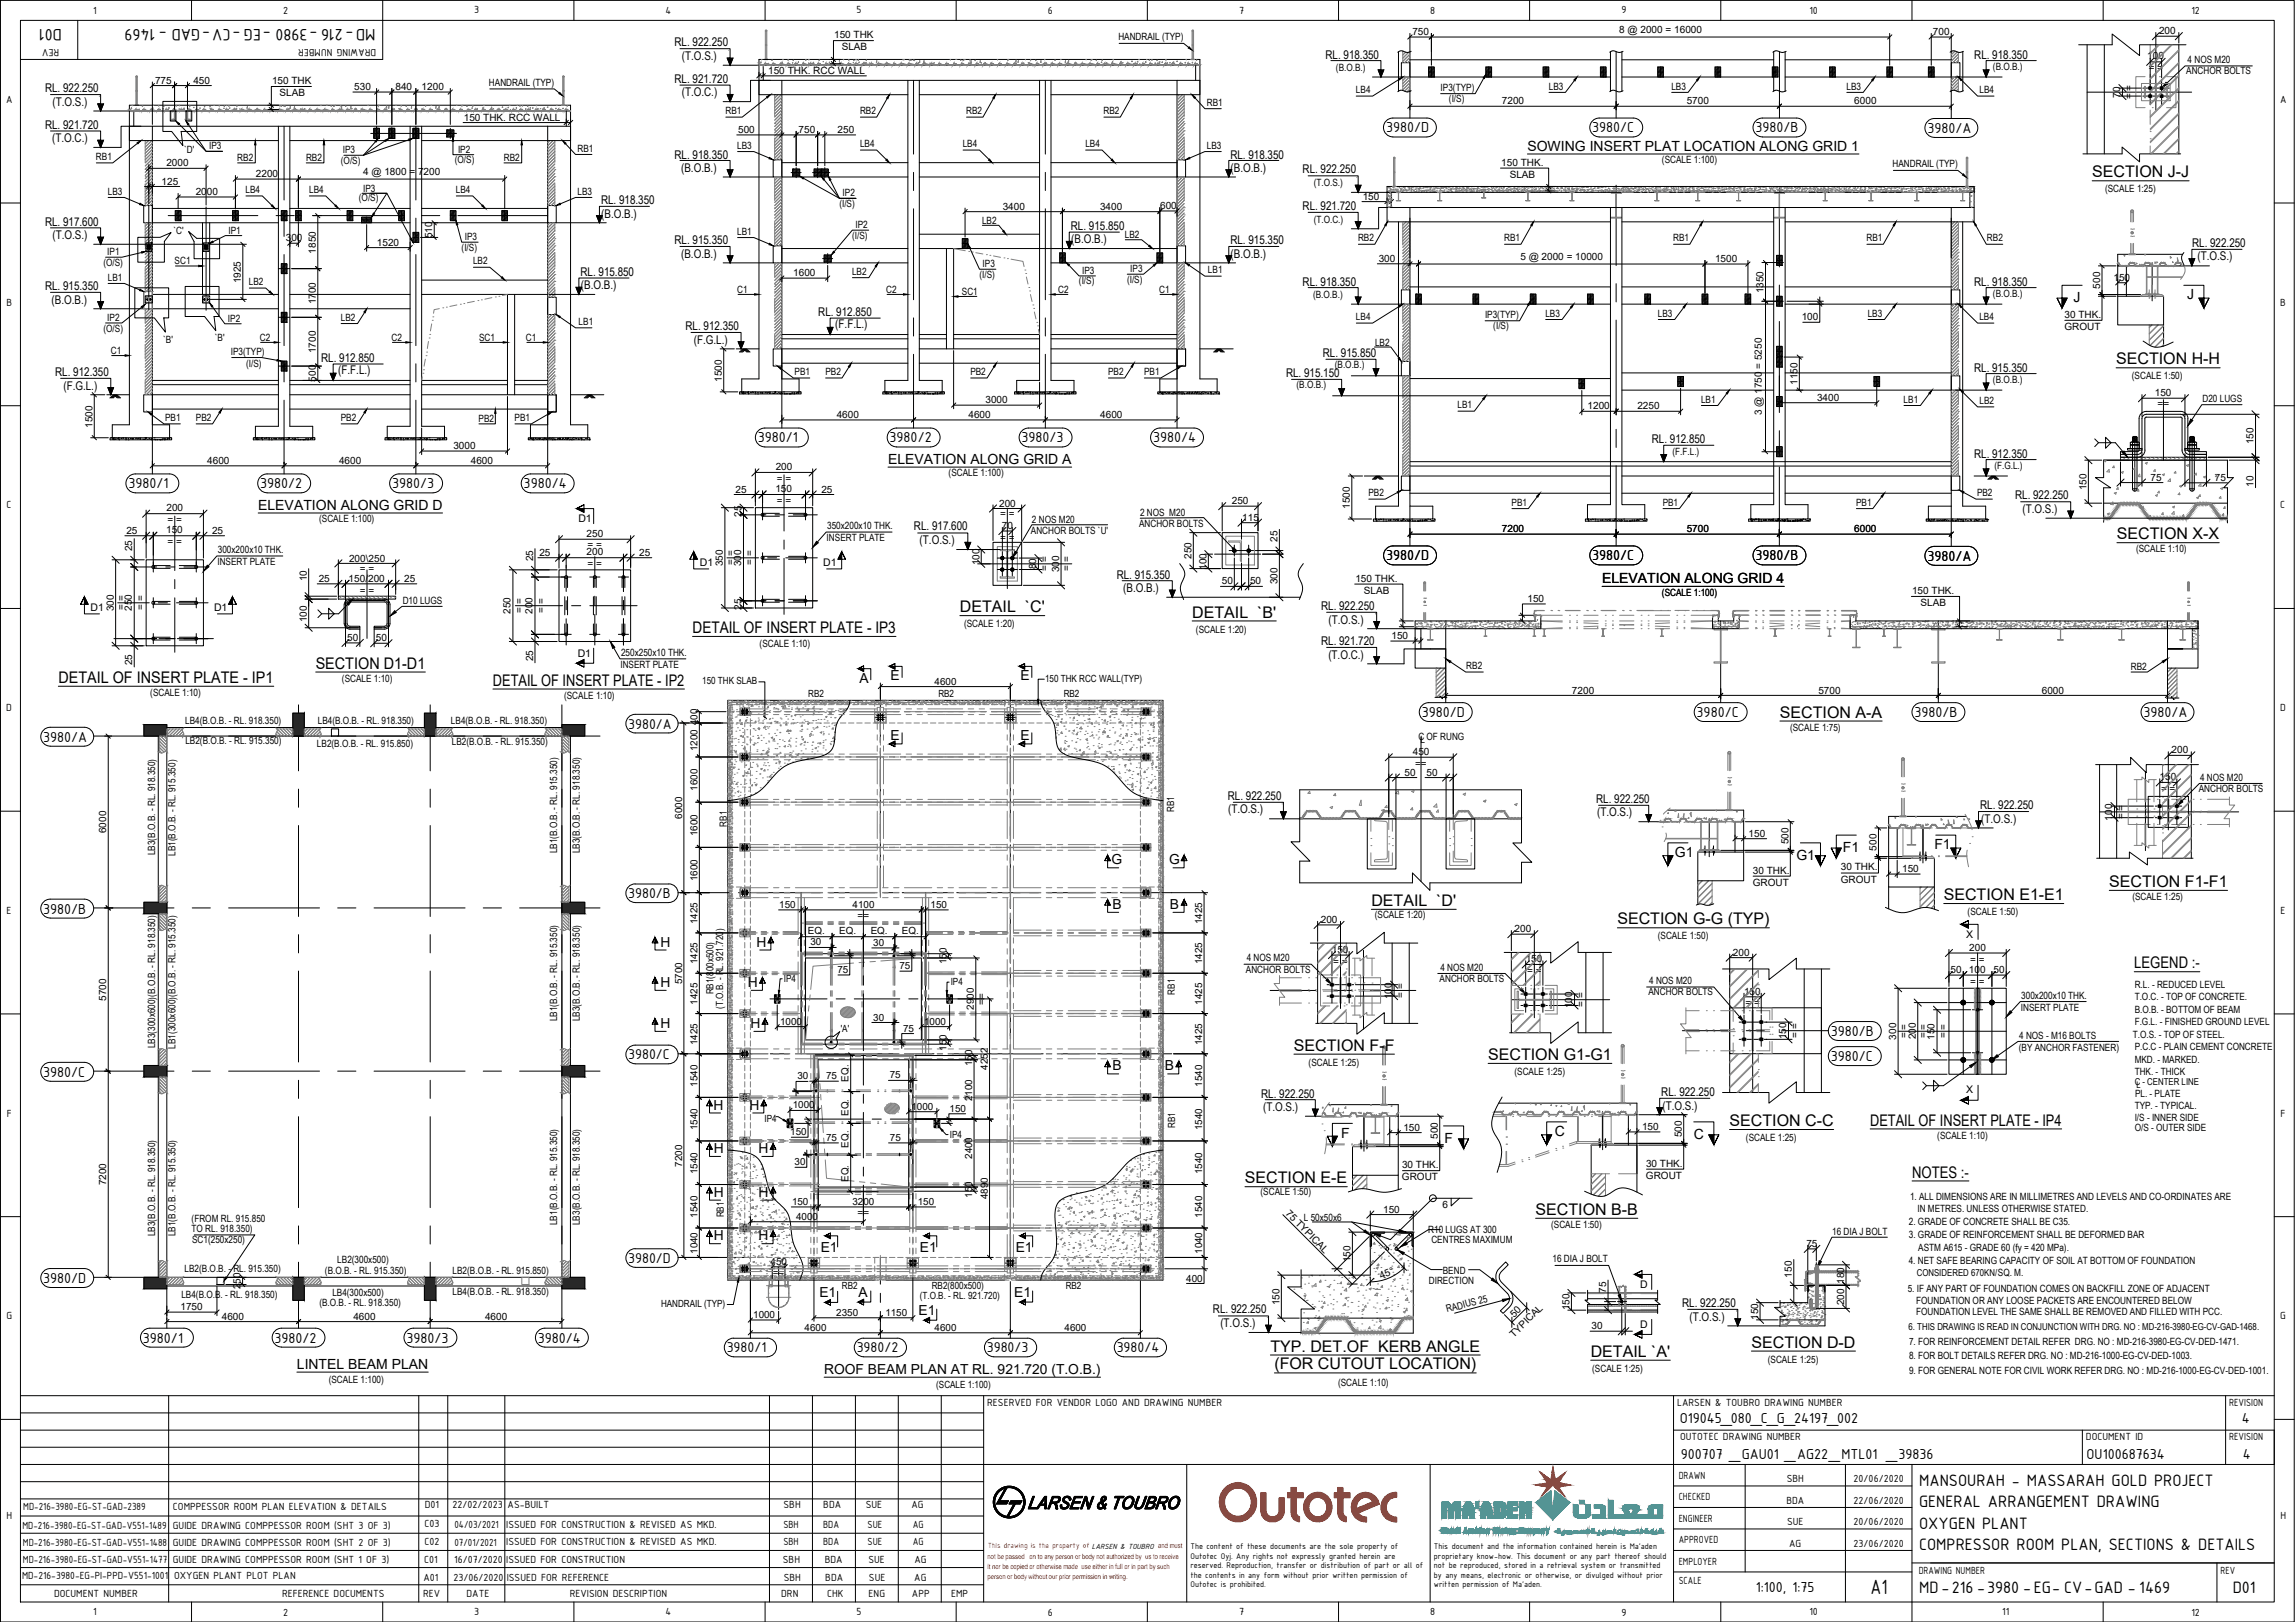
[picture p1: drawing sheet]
<svg xmlns="http://www.w3.org/2000/svg" width="841mm" height="594mm" viewBox="0 0 841 594" stroke-linecap="round" stroke-linejoin="round" font-family="sans-serif">
<defs><g id="words">
<text font-size="8.1" x="685.4" y="583.9">A1</text>
<g font-size="6.5">
<text x="22.7" y="10.6" transform="rotate(-180 22.7 10.6)">D01</text>
<text x="137.6" y="10.6" transform="rotate(-180 137.6 10.6)">MD-216 -3980 -EG -CV-GAD - 1469</text>
<text x="703.3" y="544.3">MANSOURAH - MASSARAH GOLD PROJECT</text>
<text x="703.3" y="552.1">GENERAL ARRANGEMENT DRAWING</text>
<text x="703.3" y="560">OXYGEN PLANT</text>
<text x="703.3" y="567.9">COMPRESSOR ROOM PLAN, SECTIONS &amp; DETAILS</text>
<text x="703.3" y="583.6">MD-216 -3980 -EG- CV-GAD - 1469</text>
<text x="818.2" y="583.6">D01</text>
</g>
<g font-size="5.9">
<text x="766.7" y="65">SECTION J-J</text>
<text x="775.5" y="133.5">SECTION H-H</text>
<text x="775.8" y="197.5">SECTION X-X</text>
<text x="351.7" y="224.3">DETAIL `C'</text>
<text x="436.9" y="226.2">DETAIL `B'</text>
<text x="253.8" y="231.9">DETAIL OF INSERT PLATE - IP3</text>
<text x="115.7" y="244.9">SECTION D1-D1</text>
<text x="21.4" y="250.1">DETAIL OF INSERT PLATE - IP1</text>
<text x="180.6" y="251.1">DETAIL OF INSERT PLATE - IP2</text>
<text x="652.3" y="262.8">SECTION A-A</text>
<text x="712.3" y="329.7">SECTION E1-E1</text>
<text x="773" y="324.8">SECTION F1-F1</text>
<text x="502.5" y="331.8">DETAIL `D'</text>
<text x="592.7" y="338.6">SECTION G-G (TYP)</text>
<text x="782.1" y="354.7">LEGEND :-</text>
<text x="474.2" y="384.9">SECTION F-F</text>
<text x="545.3" y="388.3">SECTION G1-G1</text>
<text x="633.8" y="412.4">SECTION C-C</text>
<text x="685.3" y="412.3">DETAIL OF INSERT PLATE - IP4</text>
<text x="700.7" y="431.3">NOTES :-</text>
<text x="456.2" y="433.4">SECTION E-E</text>
<text x="562.7" y="445">SECTION B-B</text>
<text x="465.5" y="495.1">TYP. DET.OF KERB ANGLE</text>
<text x="582.9" y="497">DETAIL `A'</text>
<text x="641.8" y="493.6">SECTION D-D</text>
<text x="467" y="501.6">(FOR CUTOUT LOCATION)</text>
</g>
<g font-size="5.7">
<text x="507.9" y="48.5">3980/D</text>
<text x="583.5" y="48.5">3980/C</text>
<text x="643.3" y="48.5">3980/B</text>
<text x="706.3" y="48.7">3980/A</text>
<text x="277.7" y="162.1">3980/1</text>
<text x="326" y="162.1">3980/2</text>
<text x="374.4" y="162.1">3980/3</text>
<text x="422.6" y="162.1">3980/4</text>
<text x="47.1" y="178.9">3980/1</text>
<text x="95.3" y="178.9">3980/2</text>
<text x="143.7" y="178.9">3980/3</text>
<text x="191.9" y="178.9">3980/4</text>
<text x="507.9" y="205.2">3980/D</text>
<text x="583.5" y="205.2">3980/C</text>
<text x="643.3" y="205.2">3980/B</text>
<text x="706.3" y="205.4">3980/A</text>
<text x="521" y="262.7">3980/D</text>
<text x="621.7" y="262.7">3980/C</text>
<text x="701.5" y="262.7">3980/B</text>
<text x="785.5" y="262.7">3980/A</text>
<text x="15.8" y="271.7">3980/A</text>
<text x="15.8" y="334.6">3980/B</text>
<text x="670.9" y="379.4">3980/B</text>
<text x="670.9" y="388.6">3980/C</text>
<text x="15.8" y="394.4">3980/C</text>
<text x="15.8" y="469.9">3980/D</text>
<text x="52.4" y="491.8">3980/1</text>
<text x="100.6" y="491.8">3980/2</text>
<text x="148.9" y="491.8">3980/3</text>
<text x="197.1" y="491.8">3980/4</text>
<text x="615.6" y="521.2">O19045_080_C_G_24197_002</text>
<text x="821.5" y="521.2">4</text>
<text x="615.9" y="534.3">900707 _GAU01 _AG22_MTL01 _39836</text>
<text x="764.7" y="534.3">OU100687634</text>
<text x="821.9" y="534.3">4</text>
<text x="643.5" y="583.1">1:100, 1:75</text>
</g>
<g font-size="5.6">
<text x="230.3" y="266.8">3980/A</text>
<text x="230.3" y="329">3980/B</text>
<text x="230.3" y="388">3980/C</text>
<text x="230.3" y="462.6">3980/D</text>
<text x="266.3" y="495.4">3980/1</text>
<text x="313.9" y="495.4">3980/2</text>
<text x="361.7" y="495.4">3980/3</text>
<text x="409.2" y="495.4">3980/4</text>
</g>
<g font-size="5.1">
<text x="559.7" y="55.3">SOWING INSERT PLAT LOCATION ALONG GRID 1</text>
<text x="759.8" y="110.7">J</text>
<text x="801.5" y="109.7">J</text>
<text x="325.4" y="170">ELEVATION ALONG GRID A</text>
<text x="94.6" y="186.8">ELEVATION ALONG GRID D</text>
<text x="587.1" y="213.7">ELEVATION ALONG GRID 4</text>
<text x="314.9" y="250">A</text>
<text x="326.3" y="249.2">E</text>
<text x="373.9" y="249.2">E</text>
<text x="326.3" y="270.9">E</text>
<text x="373.9" y="270.9">E</text>
<text x="708.9" y="311.1">F1</text>
<text x="407.4" y="316.6">G</text>
<text x="428.5" y="316.6">G</text>
<text x="613.7" y="313.9">G1</text>
<text x="658.3" y="314.9">G1</text>
<text x="675.3" y="312.1">F1</text>
<text x="407.7" y="332.9">B</text>
<text x="428.8" y="332.9">B</text>
<text x="242" y="346.7">H</text>
<text x="277.2" y="346.7">H</text>
<text x="242" y="361.5">H</text>
<text x="274.1" y="361.5">H</text>
<text x="242" y="376.5">H</text>
<text x="275" y="376.5">H</text>
<text x="407.7" y="392.1">B</text>
<text x="426.8" y="392.1">B</text>
<text x="261.4" y="406.4">H</text>
<text x="274.6" y="406.4">H</text>
<text x="491.5" y="416.7">F</text>
<text x="529.4" y="418.6">F</text>
<text x="569.8" y="416.1">C</text>
<text x="620.8" y="417.1">C</text>
<text x="261.6" y="422.3">H</text>
<text x="278" y="422.3">H</text>
<text x="261.6" y="438.2">H</text>
<text x="278" y="438.2">H</text>
<text x="261.6" y="454.2">H</text>
<text x="278" y="454.2">H</text>
<text x="300.8" y="458.5">E1</text>
<text x="337.1" y="458.5">E1</text>
<text x="372.2" y="458.5">E1</text>
<text x="300.3" y="475.1">E1</text>
<text x="314.6" y="475">A</text>
<text x="371.7" y="475">E1</text>
<text x="336.6" y="481.7">E1</text>
<text x="108.8" y="501.5">LINTEL BEAM PLAN</text>
<text x="302" y="503.3">ROOF BEAM PLAN AT RL. 921.720 (T.O.B.)</text>
</g>
<g font-size="4.4">
<text x="247.2" y="16.9">RL. 922.250</text>
<text x="249.9" y="22">(T.O.S.)</text>
<text x="485.7" y="21.5">RL. 918.350</text>
<text x="723.5" y="21.4">RL. 918.350</text>
<text x="16.5" y="33.6">RL. 922.250</text>
<text x="247.2" y="30.5">RL. 921.720</text>
<text x="249.9" y="35.3">(T.O.C.)</text>
<text x="19.2" y="38.8">(T.O.S.)</text>
<text x="16.5" y="47.3">RL. 921.720</text>
<text x="19.1" y="52.1">(T.O.C.)</text>
<text x="247.2" y="58.1">RL. 918.350</text>
<text x="450.9" y="58.1">RL. 918.350</text>
<text x="249.6" y="62.9">(B.O.B.)</text>
<text x="451" y="62.9">(B.O.B.)</text>
<text x="477.4" y="63.4">RL. 922.250</text>
<text x="220.3" y="74.9">RL. 918.350</text>
<text x="477.4" y="77.1">RL. 921.720</text>
<text x="16.5" y="82.7">RL. 917.600</text>
<text x="220.3" y="79.7">(B.O.B.)</text>
<text x="19.2" y="87.6">(T.O.S.)</text>
<text x="247.2" y="89.5">RL. 915.350</text>
<text x="392.4" y="84.3">RL. 915.850</text>
<text x="392.6" y="89.2">(B.O.B.)</text>
<text x="450.9" y="89.5">RL. 915.350</text>
<text x="249.6" y="94.4">(B.O.B.)</text>
<text x="451" y="94.4">(B.O.B.)</text>
<text x="803.3" y="90.6">RL. 922.250</text>
<text x="805.3" y="95.2">(T.O.S.)</text>
<text x="212.7" y="101.1">RL. 915.850</text>
<text x="16.5" y="106.4">RL. 915.350</text>
<text x="212.9" y="106">(B.O.B.)</text>
<text x="477.4" y="104.6">RL. 918.350</text>
<text x="723.4" y="104.6">RL. 918.350</text>
<text x="18.9" y="111.2">(B.O.B.)</text>
<text x="299.8" y="115.8">RL. 912.850</text>
<text x="251.2" y="121">RL. 912.350</text>
<text x="254.3" y="125.9">(F.G.L.)</text>
<text x="306.1" y="120.3">(F.F.L.)</text>
<text x="484.8" y="130.9">RL. 915.850</text>
<text x="20.2" y="137.9">RL. 912.350</text>
<text x="117.7" y="132.6">RL. 912.850</text>
<text x="124" y="137">(F.F.L.)</text>
<text x="723.4" y="136.1">RL. 915.350</text>
<text x="23.2" y="142.7">(F.G.L.)</text>
<text x="471.3" y="138.2">RL. 915.150</text>
<text x="605.3" y="162.3">RL. 912.850</text>
<text x="723.4" y="167.6">RL. 912.350</text>
<text x="738.5" y="182.8">RL. 922.250</text>
<text x="741.2" y="187.9">(T.O.S.)</text>
<text x="334.9" y="194.2">RL. 917.600</text>
<text x="337" y="199.4">(T.O.S.)</text>
<text x="409.2" y="212">RL. 915.350</text>
<text x="411.6" y="216.8">(B.O.B.)</text>
<text x="484.1" y="223.2">RL. 922.250</text>
<text x="486.9" y="228.4">(T.O.S.)</text>
<text x="484.1" y="236.4">RL. 921.720</text>
<text x="486.8" y="241.3">(T.O.C.)</text>
<text x="450" y="292.9">RL. 922.250</text>
<text x="450.1" y="297.8">(T.O.S.)</text>
<text x="584.9" y="294.1">RL. 922.250</text>
<text x="585.3" y="298.8">(T.O.S.)</text>
<text x="725.6" y="296.3">RL. 922.250</text>
<text x="726.1" y="301.4">(T.O.S.)</text>
<text x="608.8" y="401.3">RL. 922.250</text>
<text x="462.2" y="402">RL. 922.250</text>
<text x="462.9" y="406.9">(T.O.S.)</text>
<text x="609.2" y="406.4">(T.O.S.)</text>
<text x="616.5" y="478.6">RL. 922.250</text>
<text x="444.5" y="481">RL. 922.250</text>
<text x="619.2" y="483.7">(T.O.S.)</text>
<text x="447.2" y="486.1">(T.O.S.)</text>
</g>
<g font-size="4.1">
<text x="34.2" y="5">1</text>
<text x="103.8" y="5.1">2</text>
<text x="173.8" y="4.9">3</text>
<text x="243.8" y="5">4</text>
<text x="313.9" y="4.9">5</text>
<text x="384" y="5.1">6</text>
<text x="454.1" y="5">7</text>
<text x="524.1" y="5">8</text>
<text x="594.2" y="4.9">9</text>
<text x="663.1" y="5">10</text>
<text x="803.1" y="5.1">12</text>
<text x="21.7" y="17.9" transform="rotate(-180 21.7 17.9)">REV</text>
<text x="137.8" y="17.9" transform="rotate(-180 137.8 17.9)">DRAWING NUMBER</text>
<text x="2.2" y="37.7">A</text>
<text x="835.5" y="37.7">A</text>
<text x="2.4" y="112">B</text>
<text x="835.6" y="112">B</text>
<text x="2.4" y="186.2">C</text>
<text x="835.6" y="186.2">C</text>
<text x="2.3" y="260.5">D</text>
<text x="835.6" y="260.5">D</text>
<text x="2.4" y="334.7">E</text>
<text x="835.7" y="334.7">E</text>
<text x="2.5" y="409">F</text>
<text x="835.7" y="409">F</text>
<text x="2.4" y="483.2">G</text>
<text x="835.6" y="483.2">G</text>
<text x="361.8" y="514.9">RESERVED FOR VENDOR LOGO AND DRAWING NUMBER</text>
<text x="614.6" y="514.9">LARSEN &amp; TOUBRO DRAWING NUMBER</text>
<text x="816.9" y="514.9">REVISION</text>
<text x="615.7" y="527.4">OUTOTEC DRAWING NUMBER</text>
<text x="764.4" y="527.4">DOCUMENT ID</text>
<text x="816.9" y="527.4">REVISION</text>
<text x="615.2" y="541.6">DRAWN</text>
<text x="654.8" y="542.9">SBH</text>
<text x="679.3" y="542.9">20/06/2020</text>
<text x="615.2" y="549.5">CHECKED</text>
<text x="654.6" y="550.8">BDA</text>
<text x="679.3" y="550.8">22/06/2020</text>
<text x="2.4" y="556.4">H</text>
<text x="8.5" y="553">MD-216-3980-EG-ST-GAD-2389</text>
<text x="63.4" y="553.2">COMPPESSOR ROOM PLAN ELEVATION &amp; DETAILS</text>
<text x="155.7" y="552.4">D01</text>
<text x="165.9" y="552.4">22/02/2023</text>
<text x="186" y="552.4">AS-BUILT</text>
<text x="287.1" y="552.4">SBH</text>
<text x="301.7" y="552.4">BDA</text>
<text x="317.2" y="552.4">SUE</text>
<text x="334" y="552.4">AG</text>
<text x="615.2" y="557.4">ENGINEER</text>
<text x="835.7" y="556.4">H</text>
<text x="8.2" y="560">MD-216-3980-EG-ST-GAD-V551-1489</text>
<text x="63.4" y="560">GUIDE DRAWING COMPPESSOR ROOM (SHT 3 OF 3)</text>
<text x="155.6" y="559.4">C03</text>
<text x="166.5" y="559.8">04/03/2021</text>
<text x="185.5" y="559.7">ISSUED FOR CONSTRUCTION &amp; REVISED AS MKD.</text>
<text x="287.1" y="559.7">SBH</text>
<text x="301.6" y="559.7">BDA</text>
<text x="317.9" y="559.7">SUE</text>
<text x="334.5" y="559.7">AG</text>
<text x="654.9" y="558.7">SUE</text>
<text x="679.3" y="558.7">20/06/2020</text>
<text x="8.4" y="566.3">MD-216-3980-EG-ST-GAD-V551-1488</text>
<text x="63.4" y="566.3">GUIDE DRAWING COMPPESSOR ROOM (SHT 2 OF 3)</text>
<text x="155.6" y="565.8">C02</text>
<text x="166.5" y="566.1">07/01/2021</text>
<text x="185.5" y="566.1">ISSUED FOR CONSTRUCTION &amp; REVISED AS MKD.</text>
<text x="287.1" y="566">SBH</text>
<text x="301.6" y="566">BDA</text>
<text x="317.9" y="566">SUE</text>
<text x="334.5" y="566">AG</text>
<text x="615.2" y="565.2">APPROVED</text>
<text x="655.7" y="566.6">AG</text>
<text x="679.3" y="566.6">23/06/2020</text>
<text x="8.4" y="572.6">MD-216-3980-EG-ST-GAD-V551-1477</text>
<text x="63.4" y="572.6">GUIDE DRAWING COMPPESSOR ROOM (SHT 1 OF 3)</text>
<text x="155.4" y="572.6">C01</text>
<text x="166.4" y="572.6">16/07/2020</text>
<text x="185.5" y="572.6">ISSUED FOR CONSTRUCTION</text>
<text x="286.9" y="572.6">SBH</text>
<text x="302.2" y="572.6">BDA</text>
<text x="318.3" y="572.6">SUE</text>
<text x="335.1" y="572.6">AG</text>
<text x="615.2" y="573.1">EMPLOYER</text>
<text x="8.1" y="578.2">MD-216-3980-EG-PI-PPD-V551-1001</text>
<text x="63.8" y="578.5">OXYGEN PLANT PLOT PLAN</text>
<text x="155.2" y="578.9">A01</text>
<text x="166.2" y="578.9">23/06/2020</text>
<text x="185.7" y="578.9">ISSUED FOR REFERENCE</text>
<text x="287.2" y="578.9">SBH</text>
<text x="302.4" y="578.9">BDA</text>
<text x="318.4" y="578.9">SUE</text>
<text x="335" y="578.9">AG</text>
<text x="615.2" y="580.3">SCALE</text>
<text x="703.1" y="576.3">DRAWING NUMBER</text>
<text x="813.8" y="576.3">REV</text>
<text x="19.8" y="584.9">DOCUMENT NUMBER</text>
<text x="103.4" y="584.9">REFERENCE DOCUMENTS</text>
<text x="155.1" y="584.9">REV</text>
<text x="171" y="584.9">DATE</text>
<text x="208.8" y="584.9">REVISION DESCRIPTION</text>
<text x="286.3" y="584.9">DRN</text>
<text x="303.1" y="584.9">CHK</text>
<text x="318.3" y="584.9">ENG</text>
<text x="334.2" y="584.9">APP</text>
<text x="348.6" y="584.9">EMP</text>
<text x="34.2" y="591.6">1</text>
<text x="103.8" y="591.7">2</text>
<text x="173.8" y="591.6">3</text>
<text x="243.8" y="591.6">4</text>
<text x="313.9" y="591.6">5</text>
<text x="384" y="591.7">6</text>
<text x="454.1" y="591.6">7</text>
<text x="524.1" y="591.6">8</text>
<text x="594.2" y="591.7">9</text>
<text x="663.1" y="591.6">10</text>
<text x="733.7" y="591.6">11</text>
<text x="803.1" y="591.7">12</text>
</g>
<g font-size="3.9">
<text x="212" y="191.1">D1</text>
<text x="211.7" y="240.7">D1</text>
<text x="601" y="471.8">D</text>
<text x="601" y="486.5">D</text>
</g>
<g font-size="3.8">
<text x="256.5" y="207.2">D1</text>
<text x="301.7" y="207.2">D1</text>
<text x="33.2" y="223.6">D1</text>
<text x="78.4" y="223.6">D1</text>
<text x="720.5" y="343.4">X</text>
<text x="720.5" y="400.5">X</text>
</g>
<g font-size="3.7">
<text x="305.7" y="14">150 THK</text>
<text x="409.8" y="14.7">HANDRAIL (TYP)</text>
<text x="517.6" y="12.8">750</text>
<text x="593.4" y="12.1">8 @ 2000 = 16000</text>
<text x="708.3" y="12.8">700</text>
<text x="791.2" y="12.5">200</text>
<text x="308.4" y="18.4">SLAB</text>
<text x="786.9" y="21.8">100</text>
<text x="801.7" y="23.1">4 NOS M20</text>
<text x="281.5" y="27.1">150 THK. RCC WALL</text>
<text x="489.6" y="26">(B.O.B.)</text>
<text x="730.3" y="25.7">(B.O.B.)</text>
<text x="787.4" y="26.1">= =</text>
<text x="801.2" y="27.2">ANCHOR BOLTS</text>
<text x="56.8" y="30.7">775</text>
<text x="70.9" y="30.7">450</text>
<text x="99.7" y="30.7">150 THK</text>
<text x="102.4" y="35.2">SLAB</text>
<text x="129.8" y="33">530</text>
<text x="144.9" y="33">840</text>
<text x="154.5" y="33">1200</text>
<text x="179.2" y="31.4">HANDRAIL (TYP)</text>
<text x="496.9" y="34.2">LB4</text>
<text x="527.9" y="33.3">IP3(TYP)</text>
<text x="567.6" y="32.8">LB3</text>
<text x="612.5" y="32.8">LB3</text>
<text x="676.7" y="32.8">LB3</text>
<text x="725.4" y="34.2">LB4</text>
<text x="776.9" y="35.8" transform="rotate(-90 776.9 35.8)">70</text>
<text x="265.9" y="41.8">RB1</text>
<text x="315.2" y="41.8">RB2</text>
<text x="354.1" y="41.8">RB2</text>
<text x="404.4" y="41.8">RB2</text>
<text x="442.3" y="38.7">RB1</text>
<text x="531" y="37.3">(I/S)</text>
<text x="550.4" y="38.2">7200</text>
<text x="618.1" y="38.2">5700</text>
<text x="679.5" y="38.2">6000</text>
<text x="781.3" y="36.4" transform="rotate(-90 781.3 36.4)">= =</text>
<text x="170" y="44.2">150 THK. RCC WALL</text>
<text x="270.5" y="48.7">500</text>
<text x="292.7" y="48.7">750</text>
<text x="307" y="48.7">250</text>
<text x="315.2" y="53.9">LB4</text>
<text x="352.8" y="53.9">LB4</text>
<text x="397.8" y="53.9">LB4</text>
<text x="35.2" y="58.6">RB1</text>
<text x="67.5" y="55.9">`D'</text>
<text x="76.7" y="54.6">IP3</text>
<text x="87" y="59">RB2</text>
<text x="112.1" y="59">RB2</text>
<text x="125.6" y="56.1">IP3</text>
<text x="166.7" y="59.8">(O/S)</text>
<text x="167.9" y="55.9">IP2</text>
<text x="184.6" y="59">RB2</text>
<text x="211.6" y="55.6">RB1</text>
<text x="270.2" y="54.5">LB3</text>
<text x="442.3" y="54.5">LB3</text>
<text x="609" y="59.8">(SCALE 1:100)</text>
<text x="61" y="60.9">2000</text>
<text x="93.8" y="64.9">2200</text>
<text x="124.9" y="60.1">(O/S)</text>
<text x="133.1" y="64.2">4 @ 1800 = 7200</text>
<text x="550.2" y="60.7">150 THK.</text>
<text x="553.3" y="65.1">SLAB</text>
<text x="693.5" y="61.2">HANDRAIL (TYP)</text>
<text x="39.5" y="71.3">LB3</text>
<text x="59.2" y="67.6">125</text>
<text x="71.7" y="71.5">2000</text>
<text x="90" y="70.7">LB4</text>
<text x="113.3" y="70.7">LB4</text>
<text x="133.1" y="70.2">IP3</text>
<text x="167.1" y="70.7">LB4</text>
<text x="211.6" y="71.3">LB3</text>
<text x="308.8" y="71.9">IP2</text>
<text x="481.5" y="68.3">(T.O.S.)</text>
<text x="771.4" y="70.5">(SCALE 1:25)</text>
<text x="131.5" y="73.8">(O/S)</text>
<text x="307.6" y="75.8">(I/S)</text>
<text x="367.5" y="76.8">3400</text>
<text x="403.1" y="76.8">3400</text>
<text x="425.2" y="76.6">600</text>
<text x="499.4" y="73.1">150</text>
<text x="313.5" y="83.5">IP2</text>
<text x="359.9" y="81.9">LB2</text>
<text x="481.4" y="81.6">(T.O.C.)</text>
<text x="63.5" y="85.9">`C'</text>
<text x="83.7" y="85.5">IP1</text>
<text x="104.7" y="88.4">300</text>
<text x="138.1" y="90">1520</text>
<text x="158.4" y="87.3" transform="rotate(-90 158.4 87.3)">510</text>
<text x="170.3" y="87.9">IP3</text>
<text x="270.2" y="86">LB1</text>
<text x="312.3" y="87.4">(I/S)</text>
<text x="412.2" y="87.2">LB2</text>
<text x="497.7" y="88.4">RB2</text>
<text x="551.2" y="88.4">RB1</text>
<text x="613.2" y="88.4">RB1</text>
<text x="684" y="88.4">RB1</text>
<text x="728.1" y="88.4">RB2</text>
<text x="39.3" y="93.4">IP1</text>
<text x="115.7" y="92.9" transform="rotate(-90 115.7 92.9)">1850</text>
<text x="169.2" y="91.8">(I/S)</text>
<text x="505.2" y="95.9">300</text>
<text x="557.1" y="95.3">5 @ 2000 = 10000</text>
<text x="37.9" y="97.4">(O/S)</text>
<text x="64" y="96.8">SC1</text>
<text x="173.4" y="96.8">LB2</text>
<text x="290.7" y="101.1">1600</text>
<text x="312.3" y="100.7">LB2</text>
<text x="358.9" y="101.7">(I/S)</text>
<text x="360.1" y="97.8">IP3</text>
<text x="396.6" y="100.3">IP3</text>
<text x="414.2" y="99.7">IP3</text>
<text x="442.7" y="100.1">LB1</text>
<text x="628.5" y="96">1500</text>
<text x="39.5" y="102.8">LB1</text>
<text x="88.3" y="103.8" transform="rotate(-90 88.3 103.8)">1925</text>
<text x="91.2" y="104.5">LB2</text>
<text x="270.2" y="107.2">C1</text>
<text x="324.7" y="107.2">C2</text>
<text x="352.5" y="107.9">SC1</text>
<text x="387.8" y="107.2">C2</text>
<text x="395.4" y="104.2">(I/S)</text>
<text x="413" y="103.6">(I/S)</text>
<text x="424.8" y="107.2">C1</text>
<text x="646.3" y="107.4" transform="rotate(-90 646.3 107.4)">1350</text>
<text x="769.6" y="105.7" transform="rotate(-90 769.6 105.7)">500</text>
<text x="774.5" y="102.9">150</text>
<text x="115.7" y="111.5" transform="rotate(-90 115.7 111.5)">1700</text>
<text x="481.2" y="109.2">(B.O.B.)</text>
<text x="730.3" y="108.9">(B.O.B.)</text>
<text x="39.3" y="117.5">IP2</text>
<text x="83.5" y="117.8">IP2</text>
<text x="124.9" y="117.4">LB2</text>
<text x="212" y="119">LB1</text>
<text x="496.9" y="117.3">LB4</text>
<text x="544.2" y="116.4">IP3(TYP)</text>
<text x="566.3" y="116">LB3</text>
<text x="607.6" y="116">LB3</text>
<text x="660.3" y="117.4">100</text>
<text x="684.4" y="116">LB3</text>
<text x="725.4" y="117.3">LB4</text>
<text x="756.5" y="116.4">30 THK.</text>
<text x="37.9" y="121.5">(O/S)</text>
<text x="59.8" y="125.5">`B'</text>
<text x="78.7" y="124.7">`B'</text>
<text x="95.2" y="124.8">C2</text>
<text x="143.5" y="124.8">C2</text>
<text x="175.6" y="124.8">SC1</text>
<text x="192.7" y="124.8">C1</text>
<text x="547.2" y="120.5">(I/S)</text>
<text x="756.5" y="120.8">GROUT</text>
<text x="40.6" y="129.6">C1</text>
<text x="84.6" y="130.1">IP3(TYP)</text>
<text x="115.7" y="129.3" transform="rotate(-90 115.7 129.3)">1700</text>
<text x="503.9" y="126.5">LB2</text>
<text x="90.2" y="134.3">(I/S)</text>
<text x="291.2" y="137.4">PB1</text>
<text x="302.5" y="137.4">PB2</text>
<text x="355.6" y="137.4">PB2</text>
<text x="406.1" y="137.4">PB2</text>
<text x="419.3" y="137.4">PB1</text>
<text x="489.2" y="134.8">(B.O.B.)</text>
<text x="115.7" y="139.8" transform="rotate(-90 115.7 139.8)">500</text>
<text x="264.5" y="139.8" transform="rotate(-90 264.5 139.8)">1500</text>
<text x="475.1" y="142.3">(B.O.B.)</text>
<text x="658.7" y="141" transform="rotate(-90 658.7 141)">1150</text>
<text x="730.3" y="140.3">(B.O.B.)</text>
<text x="781.3" y="139">(SCALE 1:50)</text>
<text x="361.1" y="147.7">3000</text>
<text x="534.2" y="149.6">LB1</text>
<text x="581.8" y="149.9">1200</text>
<text x="600" y="149.9">2250</text>
<text x="623.4" y="147.5">LB1</text>
<text x="665.9" y="146.8">3400</text>
<text x="697.6" y="147.5">LB1</text>
<text x="725.4" y="148">LB2</text>
<text x="789.6" y="145.2">150</text>
<text x="790.7" y="149.2">==</text>
<text x="807.1" y="147.2">D20 LUGS</text>
<text x="60.5" y="154.2">PB1</text>
<text x="71.8" y="154.2">PB2</text>
<text x="124.9" y="154.2">PB2</text>
<text x="175.4" y="154.6">PB2</text>
<text x="188.6" y="154.2">PB1</text>
<text x="306.6" y="153.1">4600</text>
<text x="354.9" y="153.1">4600</text>
<text x="403.2" y="153.1">4600</text>
<text x="645.6" y="152" transform="rotate(-90 645.6 152)">3 @ 1750 = 5250</text>
<text x="33.9" y="156.6" transform="rotate(-90 33.9 156.6)">1500</text>
<text x="166.2" y="164.5">3000</text>
<text x="612.9" y="166.6">(F.F.L.)</text>
<text x="825.8" y="162.8" transform="rotate(-90 825.8 162.8)">150</text>
<text x="75.9" y="169.9">4600</text>
<text x="124.2" y="169.9">4600</text>
<text x="172.6" y="169.9">4600</text>
<text x="284.3" y="172.1">200</text>
<text x="730.8" y="171.8">(F.G.L.)</text>
<text x="284.6" y="176.5">= =</text>
<text x="347.6" y="174.5">(SCALE 1:100)</text>
<text x="764.6" y="179.6" transform="rotate(-90 764.6 179.6)">150</text>
<text x="788.1" y="176.1">75</text>
<text x="811.7" y="176.2">75</text>
<text x="825.8" y="178.4" transform="rotate(-90 825.8 178.4)">10</text>
<text x="269.6" y="180.4">25</text>
<text x="284.1" y="180.3">150</text>
<text x="284.6" y="184.6">= =</text>
<text x="301" y="180.4">25</text>
<text x="366.1" y="185.5">200</text>
<text x="451.4" y="184.7">250</text>
<text x="501.5" y="181.8">PB2</text>
<text x="553.9" y="185.3">PB1</text>
<text x="609.3" y="185.3">PB1</text>
<text x="680.2" y="185.3">PB1</text>
<text x="724.5" y="181.8">PB2</text>
<text x="61" y="187.3">200</text>
<text x="61.4" y="191.7">= =</text>
<text x="117" y="191.3">(SCALE 1:100)</text>
<text x="271.7" y="189.2" transform="rotate(-90 271.7 189.2)">25</text>
<text x="366.5" y="189.5">= =</text>
<text x="378.2" y="191.5">2 NOS M20</text>
<text x="417.8" y="188.9">2 NOS M20</text>
<text x="455.3" y="190.7">115</text>
<text x="494.7" y="186.4" transform="rotate(-90 494.7 186.4)">1500</text>
<text x="46.3" y="195.5">25</text>
<text x="60.9" y="195.3">150</text>
<text x="77.7" y="195.5">25</text>
<text x="215" y="196.8">250</text>
<text x="303.1" y="193.9">350x200x10 THK.</text>
<text x="367.1" y="193.6">70</text>
<text x="377.8" y="195.5">ANCHOR BOLTS `U'</text>
<text x="417.4" y="192.9">ANCHOR BOLTS</text>
<text x="550.4" y="195">7200</text>
<text x="618.1" y="195">5700</text>
<text x="679.5" y="195">6000</text>
<text x="48.5" y="201.9" transform="rotate(-90 48.5 201.9)">25</text>
<text x="61.4" y="199.7">= =</text>
<text x="79.8" y="202.6">300x200x10 THK.</text>
<text x="197.7" y="203.6">25</text>
<text x="215" y="203.4">200</text>
<text x="215.3" y="200.8">= =</text>
<text x="234.3" y="203.6">25</text>
<text x="302.9" y="198.3">INSERT PLATE</text>
<text x="366.5" y="198">= =</text>
<text x="468.2" y="198.5" transform="rotate(-90 468.2 198.5)">25</text>
<text x="782.8" y="202.3">(SCALE 1:10)</text>
<text x="79.7" y="207.1">INSERT PLATE</text>
<text x="127.9" y="205.7">200\250</text>
<text x="131.9" y="209.6">= =</text>
<text x="195.3" y="205.5" transform="rotate(-90 195.3 205.5)">25</text>
<text x="215.3" y="207.8">= =</text>
<text x="264.9" y="207.4" transform="rotate(-90 264.9 207.4)">350</text>
<text x="268.9" y="206.9" transform="rotate(-90 268.9 206.9)">= =</text>
<text x="271.6" y="207.4" transform="rotate(-90 271.6 207.4)">300</text>
<text x="275.9" y="206.9" transform="rotate(-90 275.9 206.9)">= =</text>
<text x="358.9" y="207.1" transform="rotate(-90 358.9 207.1)">100</text>
<text x="379.7" y="208.5" transform="rotate(-90 379.7 208.5)">80</text>
<text x="384" y="209.1" transform="rotate(-90 384 209.1)">= =</text>
<text x="388.1" y="209.6" transform="rotate(-90 388.1 209.6)">300</text>
<text x="392.1" y="209.1" transform="rotate(-90 392.1 209.1)">= =</text>
<text x="436.6" y="204.7" transform="rotate(-90 436.6 204.7)">250</text>
<text x="442.1" y="208.8" transform="rotate(-90 442.1 208.8)">100</text>
<text x="112.4" y="212.9" transform="rotate(-90 112.4 212.9)">10</text>
<text x="116.8" y="213.2">25</text>
<text x="127.8" y="213">150/200</text>
<text x="148.2" y="213.2">25</text>
<text x="447.8" y="214.1">50</text>
<text x="458.1" y="214.1">50</text>
<text x="468.1" y="213.9" transform="rotate(-90 468.1 213.9)">300</text>
<text x="496.7" y="213">150 THK.</text>
<text x="131.9" y="217.4">= =</text>
<text x="147.6" y="221.1">D10 LUGS</text>
<text x="499.8" y="217.4">SLAB</text>
<text x="559.8" y="220.5">150</text>
<text x="609" y="218.2">(SCALE 1:100)</text>
<text x="700.7" y="217.5">150 THK.</text>
<text x="703.8" y="222">SLAB</text>
<text x="41.7" y="223.8" transform="rotate(-90 41.7 223.8)">300</text>
<text x="45.6" y="223.4" transform="rotate(-90 45.6 223.4)">= =</text>
<text x="48.3" y="223.8" transform="rotate(-90 48.3 223.8)">250</text>
<text x="52.7" y="223.4" transform="rotate(-90 52.7 223.4)">= =</text>
<text x="112.4" y="227.9" transform="rotate(-90 112.4 227.9)">100</text>
<text x="187.1" y="224.9" transform="rotate(-90 187.1 224.9)">250</text>
<text x="191.5" y="224.5" transform="rotate(-90 191.5 224.5)">= =</text>
<text x="195.2" y="224.9" transform="rotate(-90 195.2 224.9)">200</text>
<text x="199.6" y="224.5" transform="rotate(-90 199.6 224.5)">= =</text>
<text x="271.7" y="223.4" transform="rotate(-90 271.7 223.4)">25</text>
<text x="353.3" y="229.7">(SCALE 1:20)</text>
<text x="438.3" y="231.7">(SCALE 1:20)</text>
<text x="127.2" y="234.8">50</text>
<text x="137.7" y="234.9">50</text>
<text x="278.4" y="236.8">(SCALE 1:10)</text>
<text x="509.9" y="234.1">150</text>
<text x="48.5" y="243.7" transform="rotate(-90 48.5 243.7)">25</text>
<text x="195.3" y="242.2" transform="rotate(-90 195.3 242.2)">25</text>
<text x="227.4" y="244.7">INSERT PLATE</text>
<text x="227.6" y="240.3">250x250x10 THK.</text>
<text x="537.3" y="245.1">RB2</text>
<text x="780.8" y="245.4">RB2</text>
<text x="125.3" y="249.9">(SCALE 1:10)</text>
<text x="55.1" y="255.1">(SCALE 1:10)</text>
<text x="206.7" y="256.1">(SCALE 1:10)</text>
<text x="576.1" y="254">7200</text>
<text x="666.4" y="254">5700</text>
<text x="748.2" y="254">6000</text>
<text x="67.9" y="265.1">LB4(B.O.B. - RL. 918.350)</text>
<text x="116.5" y="265.1">LB4(B.O.B. - RL. 918.350)</text>
<text x="165.3" y="265.1">LB4(B.O.B. - RL. 918.350)</text>
<text x="656" y="267.7">(SCALE 1:75)</text>
<text x="67.9" y="272.5">LB2(B.O.B. - RL. 915.350)</text>
<text x="116.2" y="273.4">LB2(B.O.B. - RL. 915.850)</text>
<text x="165.6" y="272.7">LB2(B.O.B. - RL. 915.350)</text>
<text x="519.8" y="271.2">C OF RUNG</text>
<text x="520.5" y="272">L</text>
<text x="795.8" y="275.9">200</text>
<text x="517.7" y="276.5">450</text>
<text x="518.6" y="280.9">==</text>
<text x="514.7" y="284.1">50</text>
<text x="522.7" y="284.1">50</text>
<text x="791.4" y="285.7">150</text>
<text x="806.2" y="286.2">4 NOS M20</text>
<text x="791.9" y="290.1">= =</text>
<text x="805.7" y="290.3">ANCHOR BOLTS</text>
<text x="38.9" y="305.2" transform="rotate(-90 38.9 305.2)">6000</text>
<text x="774" y="300.5" transform="rotate(-90 774 300.5)">100</text>
<text x="778.4" y="300" transform="rotate(-90 778.4 300)">= =</text>
<text x="640.8" y="306.5">150</text>
<text x="655.4" y="309.3" transform="rotate(-90 655.4 309.3)">500</text>
<text x="687.7" y="311.5" transform="rotate(-90 687.7 311.5)">500</text>
<text x="56.9" y="313.2" transform="rotate(-90 56.9 313.2)">LB3(B.O.B. - RL. 918.350)</text>
<text x="64.3" y="313.5" transform="rotate(-90 64.3 313.5)">LB1(B.O.B. - RL. 915.350)</text>
<text x="204.2" y="312.6" transform="rotate(-90 204.2 312.6)">LB1(B.O.B. - RL. 915.350)</text>
<text x="212.5" y="312.6" transform="rotate(-90 212.5 312.6)">LB3(B.O.B. - RL. 918.350)</text>
<text x="642.3" y="320">30 THK.</text>
<text x="674.6" y="323.2">GROUT</text>
<text x="674.6" y="318.8">30 THK.</text>
<text x="697.1" y="319.5">150</text>
<text x="642.3" y="324.4">GROUT</text>
<text x="781.4" y="329.5">(SCALE 1:25)</text>
<text x="721.1" y="335.1">(SCALE 1:50)</text>
<text x="484" y="338">200</text>
<text x="503.8" y="336.2">(SCALE 1:20)</text>
<text x="555" y="341.5">200</text>
<text x="607.5" y="344.1">(SCALE 1:50)</text>
<text x="456.9" y="352.1">4 NOS M20</text>
<text x="488.1" y="348.9">150</text>
<text x="488.6" y="353.3">= =</text>
<text x="559.1" y="352.4">150</text>
<text x="635" y="350.1">200</text>
<text x="721.7" y="348.2">200</text>
<text x="722" y="352.6">= =</text>
<text x="456.6" y="356.2">ANCHOR BOLTS</text>
<text x="527.6" y="359.6">ANCHOR BOLTS</text>
<text x="527.9" y="355.5">4 NOS M20</text>
<text x="559.6" y="356.7">= =</text>
<text x="714.8" y="356.4">50</text>
<text x="721.5" y="356.2">100</text>
<text x="730.5" y="356.4">50</text>
<text x="510" y="365.9" transform="rotate(-90 510 365.9)">100</text>
<text x="514.4" y="365.4" transform="rotate(-90 514.4 365.4)">= =</text>
<text x="604.1" y="364.6">ANCHOR BOLTS</text>
<text x="604.4" y="360.4">4 NOS M20</text>
<text x="639.1" y="364.3">150</text>
<text x="722" y="360.7">= =</text>
<text x="740.7" y="365.8">300x200x10 THK.</text>
<text x="782.3" y="361.8">R.L. - REDUCED LEVEL</text>
<text x="38.9" y="366.5" transform="rotate(-90 38.9 366.5)">5700</text>
<text x="576.1" y="369.3" transform="rotate(-90 576.1 369.3)">100</text>
<text x="580.5" y="368.8" transform="rotate(-90 580.5 368.8)">= =</text>
<text x="639.6" y="368.6">= =</text>
<text x="740.6" y="370.3">INSERT PLATE</text>
<text x="782.3" y="366.4">T.O.C. - TOP OF CONCRETE.</text>
<text x="782.3" y="370.9">B.O.B. - BOTTOM OF BEAM</text>
<text x="204.2" y="374.1" transform="rotate(-90 204.2 374.1)">LB1(B.O.B. - RL. 915.350)</text>
<text x="212.5" y="374.1" transform="rotate(-90 212.5 374.1)">LB3(B.O.B. - RL. 918.350)</text>
<text x="782.3" y="375.6">F.G.L. - FINISHED GROUND LEVEL</text>
<text x="56.9" y="384" transform="rotate(-90 56.9 384)">LB3(300x600)(B.O.B. - RL. 918.350)</text>
<text x="654.5" y="380.7" transform="rotate(-90 654.5 380.7)">150</text>
<text x="658.9" y="380.2" transform="rotate(-90 658.9 380.2)">= =</text>
<text x="694.9" y="380.8" transform="rotate(-90 694.9 380.8)">300</text>
<text x="698.9" y="380.3" transform="rotate(-90 698.9 380.3)">= =</text>
<text x="702.1" y="380.7" transform="rotate(-90 702.1 380.7)">200</text>
<text x="706" y="380.3" transform="rotate(-90 706 380.3)">= =</text>
<text x="709" y="380.9" transform="rotate(-90 709 380.9)">150</text>
<text x="713.3" y="380.3" transform="rotate(-90 713.3 380.3)">= =</text>
<text x="739.9" y="380.5">4 NOS - M16 BOLTS</text>
<text x="781.6" y="380.2">T.O.S. - TOP OF STEEL.</text>
<text x="64.3" y="384.1" transform="rotate(-90 64.3 384.1)">LB1(300x600)(B.O.B. - RL. 915.350)</text>
<text x="739.8" y="384.9">(BY ANCHOR FASTENER)</text>
<text x="782.3" y="384.5">P.C.C - PLAIN CEMENT CONCRETE</text>
<text x="782.3" y="389.3">MKD. - MARKED.</text>
<text x="479.6" y="390.3">(SCALE 1:25)</text>
<text x="555" y="393.7">(SCALE 1:25)</text>
<text x="782.3" y="393.7">THK. - THICK</text>
<text x="782.4" y="402">PL. - PLATE</text>
<text x="782.3" y="406.2">TYP. - TYPICAL.</text>
<text x="601.7" y="413.9">150</text>
<text x="782.3" y="410.5">I/S - INNER SIDE</text>
<text x="514.3" y="414.2">150</text>
<text x="526.9" y="417.1" transform="rotate(-90 526.9 417.1)">500</text>
<text x="616.3" y="416.6" transform="rotate(-90 616.3 416.6)">500</text>
<text x="639.8" y="417.9">(SCALE 1:25)</text>
<text x="709.9" y="417.3">(SCALE 1:10)</text>
<text x="782.3" y="414.3">O/S - OUTER SIDE</text>
<text x="513.8" y="427.8">30 THK.</text>
<text x="603.2" y="431.7">GROUT</text>
<text x="603.2" y="427.3">30 THK.</text>
<text x="38.9" y="434.2" transform="rotate(-90 38.9 434.2)">7200</text>
<text x="461.9" y="437.8">(SCALE 1:50)</text>
<text x="513.8" y="432.3">GROUT</text>
<text x="528.6" y="442.3">6</text>
<text x="699.9" y="439.6">1. ALL DIMENSIONS ARE IN MILLIMETRES AND LEVELS AND CO-ORDINATES ARE</text>
<text x="702.6" y="444">IN METRES. UNLESS OTHERWISE STATED.</text>
<text x="70.2" y="447.4">(FROM RL. 915.850</text>
<text x="204.2" y="448.7" transform="rotate(-90 204.2 448.7)">LB1(B.O.B. - RL. 915.350)</text>
<text x="212.5" y="448.7" transform="rotate(-90 212.5 448.7)">LB3(B.O.B. - RL. 918.350)</text>
<text x="471" y="444.7" transform="rotate(45 471 444.7)">75 TYPICAL</text>
<text x="477.8" y="447.1">L 50x50x6</text>
<text x="506.9" y="444.1">150</text>
<text x="568.5" y="449.7">(SCALE 1:50)</text>
<text x="699.5" y="448.7">2. GRADE OF CONCRETE SHALL BE C35.</text>
<text x="56.9" y="452.8" transform="rotate(-90 56.9 452.8)">LB3(B.O.B. - RL. 918.350)</text>
<text x="64.3" y="452.8" transform="rotate(-90 64.3 452.8)">LB1(B.O.B. - RL. 915.350)</text>
<text x="70.2" y="451.1">TO RL. 918.350)</text>
<text x="70.4" y="455.4">SC1(250x250)</text>
<text x="523.4" y="451.5">R10 LUGS AT 300</text>
<text x="524.6" y="455.3">CENTRES MAXIMUM</text>
<text x="671.4" y="452.2">16 DIA J BOLT</text>
<text x="699.5" y="453.6">3. GRADE OF REINFORCEMENT SHALL BE DEFORMED BAR</text>
<text x="662" y="456.7">75</text>
<text x="703" y="458">ASTM A615 - GRADE 60 (fy = 420 MPa).</text>
<text x="67.6" y="465.8">LB2(B.O.B. - RL. 915.350)</text>
<text x="119.1" y="466.5">(B.O.B. - RL. 915.350)</text>
<text x="123.6" y="462.6">LB2(300x500)</text>
<text x="165.9" y="466.8">LB2(B.O.B. - RL. 915.850)</text>
<text x="494.9" y="462.3" transform="rotate(-90 494.9 462.3)">150</text>
<text x="528.7" y="466.5">BEND</text>
<text x="569" y="462.3">16 DIA J BOLT</text>
<text x="656.7" y="467.9" transform="rotate(-90 656.7 467.9)">150</text>
<text x="699.5" y="463">4. NET SAFE BEARING CAPACITY OF SOIL AT BOTTOM OF FOUNDATION</text>
<text x="88.2" y="472.2" transform="rotate(-90 88.2 472.2)">250</text>
<text x="506.1" y="468.5" transform="rotate(-22 506.1 468.5)">45°</text>
<text x="523.6" y="470.2">DIRECTION</text>
<text x="588.6" y="473.4" transform="rotate(-90 588.6 473.4)">75</text>
<text x="675.8" y="470.2" transform="rotate(-90 675.8 470.2)">180</text>
<text x="699.1" y="473.3">5. IF ANY PART OF FOUNDATION COMES ON BACKFILL ZONE OF ADJACENT</text>
<text x="66.1" y="479.9">1750</text>
<text x="66.5" y="475.5">LB4(B.O.B. - RL. 918.350)</text>
<text x="117.1" y="478.2">(B.O.B. - RL. 918.350)</text>
<text x="121.8" y="474.5">LB4(300x500)</text>
<text x="165.9" y="474.1">LB4(B.O.B. - RL. 918.350)</text>
<text x="468.8" y="478" transform="rotate(-90 468.8 478)">150</text>
<text x="575.2" y="479.9" transform="rotate(-90 575.2 479.9)">150</text>
<text x="675.8" y="478" transform="rotate(-90 675.8 478)">200</text>
<text x="702.2" y="477.5">FOUNDATION OR ANY LOOSE PACKETS ARE ENCOUNTERED BELOW</text>
<text x="81.3" y="483.3">4600</text>
<text x="129.5" y="483.3">4600</text>
<text x="177.8" y="483.3">4600</text>
<text x="530.4" y="480.7" transform="rotate(-15 530.4 480.7)">RADIUS 25</text>
<text x="554.8" y="482.6" transform="rotate(-45 554.8 482.6)">50</text>
<text x="644.3" y="483.4" transform="rotate(-90 644.3 483.4)">150</text>
<text x="702.2" y="481.6">FOUNDATION LEVEL THE SAME SHALL BE REMOVED AND FILLED WITH PCC.</text>
<text x="554.7" y="490.1" transform="rotate(-44 554.7 490.1)">TYPICAL</text>
<text x="583.2" y="486.9">30</text>
<text x="699.6" y="492.5">7. FOR REINFORCEMENT DETAIL REFER DRG. NO : MD-216-3980-EG-CV-DED-1471.</text>
<text x="699.6" y="497.7">8. FOR BOLT DETAILS REFER DRG. NO : MD-216-1000-EG-CV-DED-1003.</text>
<text x="583.5" y="502.4">(SCALE 1:25)</text>
<text x="647.8" y="499.1">(SCALE 1:25)</text>
<text x="699.6" y="503.2">9. FOR GENERAL NOTE FOR CIVIL WORK REFER DRG. NO : MD-216-1000-EG-CV-DED-1001.</text>
<text x="120.5" y="506.4">(SCALE 1:100)</text>
<text x="490.3" y="507.5">(SCALE 1:10)</text>
</g>
<g font-size="3.6">
<text x="257.3" y="250.6">150 THK SLAB</text>
<text x="342.5" y="250.8">4600</text>
<text x="383" y="249.6">150 THK RCC WALL(TYP)</text>
<text x="296.2" y="255.4">RB2</text>
<text x="343.9" y="255.4">RB2</text>
<text x="389.8" y="255.4">RB2</text>
<text x="255.6" y="265.7" transform="rotate(-90 255.6 265.7)">400</text>
<text x="255.6" y="275.1" transform="rotate(-90 255.6 275.1)">1200</text>
<text x="255.6" y="289.7" transform="rotate(-90 255.6 289.7)">1600</text>
<text x="249.9" y="299.9" transform="rotate(-90 249.9 299.9)">6000</text>
<text x="430.3" y="297.4" transform="rotate(-90 430.3 297.4)">RB1</text>
<text x="266.3" y="302.7" transform="rotate(-90 266.3 302.7)">RB1</text>
<text x="255.6" y="306.2" transform="rotate(-90 255.6 306.2)">1600</text>
<text x="255.6" y="322.8" transform="rotate(-90 255.6 322.8)">1600</text>
<text x="285.5" y="332.6">150</text>
<text x="312.5" y="332.6">4100</text>
<text x="341" y="332.6">150</text>
<text x="255.6" y="338.5" transform="rotate(-90 255.6 338.5)">1425</text>
<text x="314.3" y="336.5">==</text>
<text x="440.6" y="338.5" transform="rotate(-90 440.6 338.5)">1425</text>
<text x="296.1" y="342.2">EQ.</text>
<text x="297" y="346.3">30</text>
<text x="307.6" y="342.2">EQ.</text>
<text x="319.1" y="342.2">EQ.</text>
<text x="320" y="346.5">30</text>
<text x="330.5" y="342.2">EQ.</text>
<text x="255.6" y="353.2" transform="rotate(-90 255.6 353.2)">1425</text>
<text x="346.9" y="353.2" transform="rotate(-90 346.9 353.2)">150</text>
<text x="440.6" y="353.2" transform="rotate(-90 440.6 353.2)">1425</text>
<text x="287.2" y="359.6">IP4</text>
<text x="306.9" y="356.4">75</text>
<text x="329.6" y="355">75</text>
<text x="249.9" y="360.5" transform="rotate(-90 249.9 360.5)">5700</text>
<text x="261.5" y="364.2" transform="rotate(-90 261.5 364.2)">RB1(800x500)</text>
<text x="348.4" y="360.8">IP4</text>
<text x="430.5" y="364.3" transform="rotate(-90 430.5 364.3)">RB1</text>
<text x="255.6" y="368" transform="rotate(-90 255.6 368)">1425</text>
<text x="265" y="369.5" transform="rotate(-90 265 369.5)">(T.O.B. - RL. 921.720)</text>
<text x="356.9" y="369.8" transform="rotate(-90 356.9 369.8)">2900</text>
<text x="360.8" y="368" transform="rotate(-90 360.8 368)">==</text>
<text x="440.6" y="368" transform="rotate(-90 440.6 368)">1425</text>
<text x="285.9" y="375.3">1000</text>
<text x="320" y="373.8">30</text>
<text x="330.9" y="377.9">75</text>
<text x="338.7" y="375.3">1000</text>
<text x="255.6" y="382.7" transform="rotate(-90 255.6 382.7)">1425</text>
<text x="308.1" y="378">'A'</text>
<text x="440.6" y="382.7" transform="rotate(-90 440.6 382.7)">1425</text>
<text x="346.9" y="384.8" transform="rotate(-90 346.9 384.8)">150</text>
<text x="292.2" y="395.4">30</text>
<text x="302.7" y="395.3">75</text>
<text x="326.1" y="395">75</text>
<text x="356.3" y="390.5" transform="rotate(-90 356.3 390.5)">150</text>
<text x="361.9" y="391.9" transform="rotate(-90 361.9 391.9)">4252</text>
<text x="255.6" y="398.1" transform="rotate(-90 255.6 398.1)">1540</text>
<text x="310.9" y="396.2" transform="rotate(-90 310.9 396.2)">EQ.</text>
<text x="440.6" y="398.1" transform="rotate(-90 440.6 398.1)">1540</text>
<text x="290.5" y="406">1000</text>
<text x="334" y="406.5">1000</text>
<text x="348" y="407.2">150</text>
<text x="356.3" y="403.3" transform="rotate(-90 356.3 403.3)">2100</text>
<text x="280.2" y="410.9">IP4</text>
<text x="310.9" y="408.7" transform="rotate(-90 310.9 408.7)">EQ.</text>
<text x="430.6" y="413.1" transform="rotate(-90 430.6 413.1)">RB1</text>
<text x="255.6" y="414" transform="rotate(-90 255.6 414)">1540</text>
<text x="289.6" y="415.8">150</text>
<text x="302.7" y="417.9">75</text>
<text x="326.1" y="417.9">75</text>
<text x="348.1" y="416.7">IP4</text>
<text x="440.6" y="414" transform="rotate(-90 440.6 414)">1540</text>
<text x="310.9" y="420.4" transform="rotate(-90 310.9 420.4)">EQ.</text>
<text x="356.3" y="424.5" transform="rotate(-90 356.3 424.5)">2400</text>
<text x="249.9" y="427.3" transform="rotate(-90 249.9 427.3)">7200</text>
<text x="255.6" y="430" transform="rotate(-90 255.6 430)">1540</text>
<text x="291.2" y="426.8">30</text>
<text x="440.6" y="430" transform="rotate(-90 440.6 430)">1540</text>
<text x="310.9" y="432.9" transform="rotate(-90 310.9 432.9)">EQ.</text>
<text x="290.2" y="441.3">150</text>
<text x="312.4" y="441.2">3200</text>
<text x="336.3" y="441.3">150</text>
<text x="356.3" y="438.7" transform="rotate(-90 356.3 438.7)">150</text>
<text x="361.9" y="439.2" transform="rotate(-90 361.9 439.2)">4890</text>
<text x="255.6" y="446" transform="rotate(-90 255.6 446)">1540</text>
<text x="265.3" y="445.9" transform="rotate(-90 265.3 445.9)">RB1</text>
<text x="291.7" y="446.8">4000</text>
<text x="314.3" y="445.5">==</text>
<text x="440.6" y="446" transform="rotate(-90 440.6 446)">1540</text>
<text x="255.6" y="459.3" transform="rotate(-90 255.6 459.3)">1040</text>
<text x="440.6" y="459.3" transform="rotate(-90 440.6 459.3)">1040</text>
<text x="282.4" y="463.1">450</text>
<text x="283.2" y="467.5">==</text>
<text x="308.5" y="472.1">RB2</text>
<text x="341.5" y="472.2">RB2(800x500)</text>
<text x="390.5" y="472.3">RB2</text>
<text x="434.7" y="469.4">400</text>
<text x="242.2" y="478.6">HANDRAIL (TYP)</text>
<text x="337.1" y="475.8">(T.O.B. - RL. 921.720)</text>
<text x="276" y="482.8">1000</text>
<text x="306.5" y="481.9">2350</text>
<text x="324.4" y="481.9">1150</text>
<text x="294.9" y="487.4">4600</text>
<text x="342.5" y="487.4">4600</text>
<text x="390.1" y="487.4">4600</text>
<text x="343.1" y="508.2">(SCALE 1:100)</text>
</g>
<g font-size="3.5">
<text x="782.3" y="397.4">C - CENTER LINE</text>
<text x="702.4" y="467.5">CONSIDERED 670KN/SQ. M.</text>
<text x="699.4" y="487">6. THIS DRAWING IS READ IN CONJUNCTION WITH DRG. NO : MD-216-3980-EG-CV-GAD-1468.</text>
</g>
<g font-size="3.3">
<text x="783" y="398.4">L</text>
<text x="436.2" y="567.3">The content of these documents are the sole property of</text>
<text x="525.5" y="567.3">This document and the information contained herein is Ma'aden</text>
<text x="436.2" y="570.8">Outotec Oyj. Any rights not expressly granted herein are</text>
<text x="436.2" y="574.4">reserved. Reproduction, transfer or distribution of part or all of</text>
<text x="525.5" y="570.8">proprietary know-how. This document or any part thereof should</text>
<text x="525.5" y="574.4">not be reproduced, stored in a retrieval system or transmitted</text>
<text x="436.2" y="577.8">the contents in any form without prior written permission of</text>
<text x="436.2" y="581.3">Outotec is prohibited.</text>
<text x="525.5" y="577.8">by any means, electronic or otherwise, or divulged without prior</text>
<text x="525.5" y="581.3">written permission of Ma'aden.</text>
</g>
<text font-size="2.9" fill="#f00" x="362" y="567.1">This drawing is the property of LARSEN &amp; TOUBRO and must</text>
<g font-size="2.6" fill="#f00">
<text x="361.9" y="570.9">not be passed on to any person or body not authorized by us to receive</text>
<text x="361.9" y="574.7">it nor be copied or otherwise made use either in full or in part by such</text>
<text x="361.9" y="578.5">person or body without our prior permission in writing.</text>
</g>
</g></defs>
<!-- layer: CI-NEWLINES -->
<g fill="none" stroke="#000" stroke-width=".37">
<path d="M512.5 19v14.4M516.7 19v14.5M517.1 18.8l-1.4 .4-2.4-.6-1.1 .5M590.2 19v14.4M594.4 19v14.4M594.8 18.8l-1.5 .4-2.3-.6-1.1 .5M650 18.9v14.5M654.2 19v14.4M654.6 18.8l-1.5 .4-2.4-.6-1 .5M715.1 18.9v14.4M719.3 18.9v14.4M719.5 18.8l-1.5 .4-2.4-.6-1 .5"/>
<path d="M761.7 16.4h12.3v-3.9l10.1 7.8v-3.9h17M764.8 16.4v40M771.1 16.4v40M798.4 16.4v40M278.1 23.9v10.8h54.6M278.1 23.9v-2.1h161.6v2.1M278.1 23.9h161.6M279.7 23.9v5.5M286.5 29.4v109.4h6.3v4.7h-21M332.7 29.4v109.9h-8.4v4.2M336.9 29.4v109.9h8.4v4.2h-21M336.9 34.7h44.1"/>
<path d="M381 29.4v109.9h-8.4v4.2M385.1 29.4v109.9h8.5v4.2h-21M431.3 29.4v109.4h-6.3v4.7h21M438.1 23.9v5.5M439.7 23.9v10.8h-54.6M513.5 23h3.2v5.2h-3.2zM516.7 28.2h73.5M516.7 21.9h73.5M517.1 33.2l-1.5 .5-2.3-.7-1.1 .6M523.5 24.5h2.1v3.7h-2.1zM523.5 24.5v.1M524 24.5l-.5 .5"/>
<path d="M524.5 24.5l-1 1M524.9 24.5l-1.4 1.5M525.4 24.5l-1.9 1.9M525.6 24.8l-2.1 2.1M525.6 25.3l-2.1 2.1M525.6 25.8l-2.1 2.1M525.6 26.2l-2 2M525.6 26.7l-1.5 1.5M525.6 27.2l-1 1M525.6 27.7l-.6 .5M525.6 28.1l-.1 .1M544.5 24.5h2.1v3.7h-2.1z"/>
<path d="M544.5 24.5v.1M545 24.5l-.5 .5M545.5 24.5l-1 1M545.9 24.5l-1.4 1.5M546.4 24.5l-1.9 1.9M546.6 24.8l-2.1 2.1M546.6 25.3l-2.1 2.1M546.6 25.8l-2.1 2.1M546.6 26.2l-2 2M546.6 26.7l-1.5 1.5M546.6 27.2l-1.1 1M546.6 27.7l-.6 .5"/>
<path d="M546.6 28.1l-.1 .1M565.5 24.5h2.1v3.7h-2.1zM565.5 24.5v.1M566 24.5l-.5 .5M566.5 24.5l-1 1M566.9 24.5l-1.4 1.5M567.4 24.5l-1.9 1.9M567.6 24.8l-2.1 2.1M567.6 25.3l-2.1 2.1M567.6 25.8l-2.1 2.1M567.6 26.2l-2 2M567.6 26.7l-1.5 1.5"/>
<path d="M567.6 27.2l-1.1 1M567.6 27.7l-.6 .5M567.6 28.1l-.1 .1M586.5 24.5h2.1v3.7h-2.1zM586.5 24.5v.1M587 24.5l-.5 .5M587.5 24.5l-1 1M587.9 24.5l-1.4 1.5M588.4 24.5l-1.9 1.9M588.6 24.8l-2.1 2.1M588.6 25.3l-2.1 2.1M588.6 25.8l-2.1 2.1"/>
<path d="M588.6 26.2l-2 2M588.6 26.7l-1.5 1.5M588.6 27.2l-1.1 1M588.6 27.7l-.6 .5M588.6 28.1l-.1 .1M594.4 28.2h55.6M594.4 21.9h55.6M594.8 33.2l-1.5 .5-2.3-.7-1.1 .6M607.5 24.5h2.1v3.7h-2.1zM607.5 24.5v.1M607.9 24.5l-.4 .5M608.5 24.5l-1 1"/>
<path d="M608.9 24.5l-1.4 1.5M609.4 24.5l-1.9 1.9M609.6 24.8l-2.1 2.1M609.6 25.3l-2.1 2.1M609.6 25.8l-2.1 2.1M609.6 26.2l-2 2M609.6 26.7l-1.5 1.5M609.6 27.2l-1.1 1M609.6 27.7l-.6 .5M609.6 28.1l-.1 .1M628.5 24.5h2.1v3.7h-2.1zM628.5 24.5v.1"/>
<path d="M628.9 24.5l-.4 .5M629.4 24.5l-.9 1M629.9 24.5l-1.4 1.5M630.4 24.5l-1.9 1.9M630.6 24.8l-2.1 2.1M630.6 25.3l-2.1 2.1M630.6 25.8l-2.1 2.1M630.6 26.2l-2 2M630.6 26.7l-1.5 1.5M630.6 27.2l-1.1 1M630.6 27.7l-.6 .5M630.6 28.1l-.1 .1"/>
<path d="M649.5 24.5h2.1v3.7h-2.1zM649.5 24.5v.1M649.9 24.5l-.4 .5M650.4 24.5l-.9 1M650.9 24.5l-1.4 1.5M651.4 24.5l-1.9 1.9M651.6 24.8l-2.1 2.1M651.6 25.3l-2.1 2.1M651.6 25.8l-2.1 2.1M651.6 26.2l-2 2M651.6 26.7l-1.5 1.5M651.6 27.2l-1.1 1"/>
<path d="M651.6 27.7l-.6 .5M651.6 28.1l-.1 .1M654.2 28.2h60.9M654.2 21.9h60.9M654.6 33.2l-1.6 .5-2.3-.7-1 .6M670.5 24.5h2v3.7h-2zM670.5 24.5v.1M670.9 24.5l-.4 .5M671.4 24.5l-.9 1M671.9 24.5l-1.4 1.5M672.4 24.5l-1.9 1.9M672.5 24.8l-2 2.1"/>
<path d="M672.5 25.3l-2 2.1M672.5 25.8l-2 2.1M672.5 26.2l-1.9 2M672.5 26.7l-1.5 1.5M672.5 27.2l-1 1M672.5 27.7l-.5 .5M672.5 28.1v.1M691.5 24.5h2v3.7h-2zM691.5 24.5v.1M691.9 24.5l-.4 .5M692.4 24.5l-.9 1M692.9 24.5l-1.4 1.5"/>
<path d="M693.4 24.5l-1.9 1.9M693.5 24.8l-2 2.1M693.5 25.3l-2 2.1M693.5 25.8l-2 2.1M693.5 26.2l-1.9 2M693.5 26.7l-1.5 1.5M693.5 27.2l-1 1M693.5 27.7l-.5 .5M693.5 28.1v.1M706.7 24.5h2.1v3.7h-2.1zM706.7 24.5v.1M707.2 24.5l-.5 .5"/>
<path d="M707.6 24.5l-.9 1M708.1 24.5l-1.4 1.5M708.6 24.5l-1.9 1.9M708.8 24.8l-2.1 2.1M708.8 25.3l-2.1 2.1M708.8 25.8l-2.1 2.1M708.8 26.2l-2 2M708.8 26.7l-1.5 1.5M708.8 27.2l-1.1 1M708.8 27.7l-.6 .5M708.8 28.1l-.1 .1M715.1 23h3.1v5.2h-3.1z"/>
<path d="M719.5 33.2l-1.5 .5-2.4-.7-1 .6M47.4 40.7v10.8h54.6M47.4 40.7v-2.2h161.7v2.2M47.4 40.7h161.7M49 40.7v5.5M55.8 46.2v109.4h6.3v4.7h-21M62.4 40.7h2.1v3.6h-2.1zM68.2 40.7h2.1v3.6h-2.1zM102 46.2v109.9h-8.4v4.2M106.2 46.2v109.9h8.4v4.2h-21M106.2 51.5h44.1M137 47h2.1v3.7h-2.1z"/>
<path d="M137 47h.1M137.5 47l-.5 .5M137.9 47l-.9 1M138.4 47l-1.4 1.4M138.9 47l-1.9 1.9M139.1 47.3l-2.1 2.1M139.1 47.8l-2.1 2M139.1 48.2l-2.1 2.1M139.1 48.7l-2 2M139.1 49.2l-1.5 1.5M139.1 49.6l-1.1 1.1M139.1 50.1l-.6 .6"/>
<path d="M139.1 50.6l-.1 .1M142.5 47h2.2v3.7h-2.2zM142.6 47h-.1M143 47l-.5 .5M143.5 47l-1 1M144 47l-1.5 1.4M144.4 47l-1.9 1.9M144.7 47.3l-2.2 2.1M144.7 47.8l-2.2 2M144.7 48.2l-2.2 2.1M144.7 48.7l-2 2M144.7 49.2l-1.6 1.5"/>
<path d="M144.7 49.6l-1.1 1.1M144.7 50.1l-.6 .6M144.7 50.6l-.2 .1M150.3 46.2v109.9h-8.4v4.2M151.3 47h2.2v3.7h-2.2zM151.4 47h-.1M151.8 47l-.5 .5M152.3 47l-1 1M152.8 47l-1.5 1.4M153.2 47l-1.9 1.9M153.5 47.3l-2.2 2.1M153.5 47.8l-2.2 2"/>
<path d="M153.5 48.2l-2.2 2.1M153.5 48.7l-2 2M153.5 49.2l-1.6 1.5M153.5 49.6l-1.1 1.1M153.5 50.1l-.6 .6M153.5 50.6l-.1 .1M154.5 46.2v109.9h8.4v4.2h-21M163.7 47.6h.1M163.7 47.6h2.6v2.6h-2.6zM164.2 47.6l-.5 .4M164.6 47.6l-.9 .9M165.1 47.6l-1.4 1.4"/>
<path d="M165.6 47.6l-1.9 1.8M166 47.6l-2.3 2.3M166.3 47.7l-2.4 2.5M166.3 48.2l-1.9 2M166.3 48.7l-1.5 1.5M166.3 49.2l-1 1M166.3 49.6l-.5 .6M166.3 50.1l-.1 .1M200.7 46.2v109.4h-6.3v4.7h21M207.5 40.7v5.5M209.1 40.7v10.8h-54.6M283.3 58.5h3.2v6.3h-3.2z"/>
<path d="M286.5 59.6h46.2M336.9 59.6h44.1M385.1 59.6h46.2M431.3 58.5h3.2v6.3h-3.2zM763.3 56.4h14.4v-2.5l6.4 5.4v-2.9h15M52.7 75.3h3.1v6.3h-3.1zM55.8 76.3h46.2M64.2 77.1h2.1v3.7h-2.1zM64.2 77.1h.1M64.7 77.1l-.5 .5M65.2 77.1l-1 1M65.7 77.1l-1.5 1.5"/>
<path d="M66.1 77.1l-1.9 2M66.3 77.4l-2.1 2.1M66.3 77.9l-2.1 2.1M66.3 78.4l-2.1 2M66.3 78.8l-2 2M66.3 79.3l-1.5 1.5M66.3 79.8l-1 1M85.2 77.1h2.1v3.7h-2.1zM85.2 77.1h.1M85.7 77.1l-.5 .5M86.2 77.1l-1 1M86.7 77.1l-1.5 1.5"/>
<path d="M87.1 77.1l-1.9 2M87.3 77.4l-2.1 2.1M87.3 77.9l-2.1 2.1M87.3 78.4l-2.1 2M87.3 78.8l-2 2M87.3 79.3l-1.5 1.5M87.3 79.8l-1 1M103.1 77.1h.1M103.1 77.1h2.1v3.7h-2.1zM103.5 77.1l-.4 .5M104 77.1l-.9 1M104.5 77.1l-1.4 1.5"/>
<path d="M105 77.1l-1.9 2M105.2 77.4l-2.1 2.1M105.2 77.9l-2.1 2.1M105.2 78.4l-2.1 2M105.2 78.8l-2 2M105.2 79.3l-1.5 1.5M105.2 79.8l-1.1 1M106.2 76.3h44.1M108.3 77.1h.1M108.3 77.1h2.1v3.7h-2.1zM108.8 77.1l-.5 .5M109.3 77.1l-1 1"/>
<path d="M109.8 77.1l-1.5 1.5M110.2 77.1l-1.9 2M110.4 77.4l-2.1 2.1M110.4 77.9l-2.1 2.1M110.4 78.4l-2.1 2M110.4 78.8l-2 2M110.4 79.3l-1.5 1.5M110.4 79.8l-1 1M127.2 77.1h.1M127.2 77.1h2.1v3.7h-2.1zM127.7 77.1l-.5 .5M128.2 77.1l-1 1"/>
<path d="M128.7 77.1l-1.5 1.5M129.1 77.1l-1.9 2M129.3 77.4l-2.1 2.1M129.3 77.9l-2.1 2.1M129.3 78.4l-2.1 2M129.3 78.8l-2 2M129.3 79.3l-1.5 1.5M129.3 79.8l-1 1M132.5 79.6l2 2M132.5 79.5h3.7v2.1h-3.7zM132.9 79.5l2.1 2.1M133.3 79.5l2.1 2.1"/>
<path d="M133.8 79.5l2.1 2.1M134.3 79.5l1.9 1.9M134.7 79.5l1.5 1.5M135.2 79.5l1 .9M135.7 79.5l.5 .5M136.1 79.5h.1M146.1 77.1h2.1v3.7h-2.1zM146.1 77.1h.1M146.6 77.1l-.5 .5M147.1 77.1l-1 1M147.5 77.1l-1.4 1.5M148 77.1l-1.9 2"/>
<path d="M148.2 77.4l-2.1 2.1M148.2 77.9l-2.1 2.1M148.2 78.4l-2.1 2M148.2 78.8l-2 2M148.2 79.3l-1.5 1.5M148.2 79.8l-1 1M154.5 76.3h46.2M165 77.1h.1M165 77.1h2.1v3.7h-2.1zM165.5 77.1l-.5 .5M165.9 77.1l-.9 1M166.4 77.1l-1.4 1.5"/>
<path d="M166.9 77.1l-1.9 2M167.1 77.4l-2.1 2.1M167.1 77.9l-2.1 2.1M167.1 78.4l-2.1 2M167.1 78.8l-2 2M167.1 79.3l-1.5 1.5M167.1 79.8l-1 1M183.9 77.1h.1M183.9 77.1h2.1v3.7h-2.1zM184.4 77.1l-.5 .5M184.9 77.1l-1 1M185.3 77.1l-1.4 1.5"/>
<path d="M185.8 77.1l-1.9 2M186 77.4l-2.1 2.1M186 77.9l-2.1 2.1M186 78.4l-2.1 2M186 78.8l-2 2M186 79.3l-1.5 1.5M186 79.8l-1 1M200.7 75.3h3.1v6.3h-3.1zM286.5 64.8h46.2M290.4 61.9h.1M290.4 61.9h2.7v2.6h-2.7zM290.9 61.9l-.5 .5"/>
<path d="M291.4 61.9l-1 1M291.8 61.9l-1.4 1.4M292.3 61.9l-1.9 1.9M292.8 61.9l-2.4 2.4M293.1 62.1l-2.4 2.4M293.1 62.6l-2 1.9M293.1 63l-1.5 1.5M293.1 63.6l-1 .9M293.1 64l-.6 .5M293.1 64.5h-.1M298.3 61.9h.1M298.3 61.9h2.6v2.6h-2.6z"/>
<path d="M298.8 61.9l-.5 .5M299.3 61.9l-1 1M299.7 61.9l-1.4 1.4M300.2 61.9l-1.9 1.9M300.7 61.9l-2.4 2.4M300.9 62.1l-2.4 2.4M300.9 62.6l-1.9 1.9M300.9 63l-1.4 1.5M300.9 61.9h.1M300.9 61.9h2.7v2.6h-2.7zM300.9 63.6l-1 .9M300.9 64l-.5 .5"/>
<path d="M300.9 64.5h.1M301.4 61.9l-.5 .5M301.9 61.9l-1 1M302.3 61.9l-1.4 1.4M302.8 61.9l-1.9 1.9M303.3 61.9l-2.4 2.4M303.6 62.1l-2.4 2.4M303.6 62.6l-2 1.9M303.6 63l-1.5 1.5M303.6 63.6l-1 .9M303.6 64l-.6 .5M303.6 64.5h-.1"/>
<path d="M336.9 64.8h44.1M385.1 64.8h46.2M508.3 76h206.8v109.4h-8.4v4.7h21M516.7 79.9v105.5h8.4v4.7h-21M516.7 76v18.4M590.2 76v108.8h-8.5v5.3M594.4 76v108.8h8.3v5.3h-21M650 76v108.8h-8.4v5.3M654.2 76v108.8h8.4v5.3h-21M719.2 76h-4.1h8.3M723.4 70.5v-2.2h-215.1v13h81.9M723.4 70.5h-215.1h1.6v5.5"/>
<path d="M723.4 70.5v10.8h-69.2M723.4 70.5h-1.5v5.5M53.5 89h2.1v3.1h-2.1zM55.8 81.6h46.2M66.3 80.2l-.6 .6M66.3 80.7v.1M74.2 81.6v26.2M74.5 89h2.1v3.1h-2.1zM76.8 81.6v26.2M87.3 80.2l-.6 .6M87.3 80.7l-.1 .1M103.1 96.6h.1"/>
<path d="M103.1 96.6h2.1v3.6h-2.1zM103.5 96.6l-.4 .4M104 96.6l-.9 .9M104.5 96.6l-1.4 1.4M105 96.6l-1.9 1.9M105.2 96.8l-2.1 2.1M105.2 97.3l-2.1 2.1M105.2 97.8l-2.1 2.1M105.2 98.3l-2 1.9M105.2 98.7l-1.5 1.5M105.2 99.2l-1.1 1M105.2 99.7l-.6 .5"/>
<path d="M105.2 80.2l-.6 .6M105.2 80.7l-.1 .1M106.2 81.6h44.1M110.4 80.2l-.5 .6M110.4 80.7l-.1 .1M129.3 80.2l-.6 .6M129.3 80.7l-.1 .1M132.5 80.1l1.5 1.5M132.5 80.6l1.1 1M132.5 81l.6 .6M132.5 81.5l.1 .1M134.4 80.5h.1"/>
<path d="M148.2 80.2l-.6 .6M148.2 80.7l-.1 .1M151.3 85.1h2.2v3.7h-2.2zM151.4 85.1h-.1M151.8 85.1l-.5 .5M152.3 85.1l-1 1M152.8 85.1l-1.5 1.4M153.2 85.1l-1.9 1.9M153.5 85.4l-2.2 2.1M153.5 85.9l-2.2 2M153.5 86.3l-2.2 2.1M153.5 86.8l-2 2"/>
<path d="M153.5 87.3l-1.6 1.5M153.5 87.8l-1.1 1M153.5 88.2l-.6 .6M153.5 88.7l-.1 .1M154.5 81.6h46.2M167.1 80.2l-.6 .6M167.1 80.7l-.1 .1M186 80.2l-.6 .6M186 80.7l-.1 .1M283.3 90h3.2v6.3h-3.2zM286.5 96.3h46.2M286.5 91h46.2"/>
<path d="M302 93.4h.1M302 93.4h2.6v2.6h-2.6zM302.5 93.4l-.5 .5M302.9 93.4l-.9 .9M303.4 93.4l-1.4 1.4M303.9 93.4l-1.9 1.9M304.3 93.4l-2.3 2.4M304.6 93.6l-2.4 2.4M304.6 94.1l-1.9 1.9M304.6 94.5l-1.5 1.5M304.6 95l-1 1M304.6 95.5l-.5 .5"/>
<path d="M304.6 96h-.1M336.9 91h44.1M336.9 85.8h44.1M346.8 91v36.8M349.5 91v36.8M352.6 87.4h.1M352.6 87.4h2.1v3.6h-2.1zM353.1 87.4l-.5 .5M353.6 87.4l-1 .9M354.1 87.4l-1.5 1.4M354.5 87.4l-1.9 1.9M354.7 87.6l-2.1 2.2"/>
<path d="M354.7 88.1l-2.1 2.1M354.7 88.6l-2.1 2.1M354.7 89.1l-2 1.9M354.7 89.5l-1.5 1.5M354.7 90l-1 1M354.7 90.5l-.5 .5M354.7 90.9l-.1 .1M385.1 96.3h46.2M385.1 91h46.2M388.3 92.6h2.1v3.7h-2.1zM388.3 92.6h.1M388.8 92.6l-.5 .5"/>
<path d="M389.3 92.6l-1 1M389.7 92.6l-1.4 1.4M390.2 92.6l-1.9 1.9M390.4 92.9l-2.1 2.1M390.4 93.4l-2.1 2.1M390.4 93.8l-2.1 2.1M390.4 94.3l-2 2M390.4 94.8l-1.5 1.5M390.4 95.3l-1 1M390.4 95.7l-.6 .6M390.4 96.2l-.1 .1M424 92.6h2.1v3.7h-2.1z"/>
<path d="M424 92.6h.1M424.5 92.6l-.5 .5M424.9 92.6l-.9 1M425.4 92.6l-1.4 1.4M425.9 92.6l-1.9 1.9M426.1 92.9l-2.1 2.1M426.1 93.4l-2.1 2.1M426.1 93.8l-2.1 2.1M426.1 94.3l-2 2M426.1 94.8l-1.5 1.5M426.1 95.3l-1.1 1M426.1 95.7l-.6 .6"/>
<path d="M426.1 96.2l-.1 .1M431.3 90h3.2v6.3h-3.2zM512.5 81.3v104.1h-8.4v4.7M594.4 81.3h55.6M651 93.5h2.1v3.7h-2.1zM651 93.5v.1M651.5 93.5l-.5 .5M652 93.5l-1 1M652.5 93.5l-1.5 1.5M652.9 93.5l-1.9 1.9M653.1 93.8l-2.1 2.1M653.1 94.3l-2.1 2.1"/>
<path d="M653.1 94.8l-2.1 2.1M653.1 95.2l-2 2M653.1 95.7l-1.5 1.5M653.1 96.2l-1 1M653.1 96.7l-.5 .5M653.1 97.1l-.1 .1M719.2 81.3v104.1h8.5v4.7M799.8 93.1h-23.7v4.3h8.4M800.3 92.5l-.8 1.2v1.1l.9 2.6h-14.9M52.7 106.8h3.1v6.3h-3.1zM53.2 108.3h2.6v2.7h-2.6zM55.8 113.1h46.2"/>
<path d="M55.8 107.8h46.2M74.2 108.3h2.6v2.7h-2.6zM103.1 114.4h2.1v3.7h-2.1zM103.1 114.4h.1M103.5 114.4l-.4 .5M104 114.4l-.9 1M104.1 116.2h.1M104.5 114.4l-1.4 1.4M105 114.4l-1.9 1.9M105.2 114.7l-2.1 2.1M105.2 115.2l-2.1 2M105.2 115.6l-2.1 2.1"/>
<path d="M105.2 116.1l-2 2M105.2 116.6l-1.5 1.5M105.2 117l-1.1 1.1M105.2 117.5l-.6 .6M105.2 118l-.1 .1M105.2 100.1l-.1 .1M106.2 113.1h44.1M106.2 107.8h44.1M154.5 107.8h46.2M154.5 102.6h46.2M186 107.8v36.8M188.6 107.8v36.8"/>
<path d="M200.7 108.9h3.1v6.3h-3.1zM513.5 106.1h3.2v5.3h-3.2zM516.7 111.4h73.5M516.7 105.1h73.5M518.8 107.7h.1M518.8 107.7h2.1v3.7h-2.1zM519.3 107.7l-.5 .5M519.7 107.7l-.9 1M520.2 107.7l-1.4 1.4M520.7 107.7l-1.9 1.9M520.9 108l-2.1 2.1M520.9 108.5l-2.1 2"/>
<path d="M520.9 108.9l-2.1 2.1M520.9 109.4l-2 2M520.9 109.9l-1.5 1.5M520.9 110.3l-1 1.1M520.9 110.8l-.6 .6M520.9 111.3l-.1 .1M539.8 107.7h.1M539.8 107.7h2.1v3.7h-2.1zM540.3 107.7l-.5 .5M540.7 107.7l-.9 1M541.2 107.7l-1.4 1.4M541.7 107.7l-1.9 1.9"/>
<path d="M541.9 108l-2.1 2.1M541.9 108.5l-2.1 2M541.9 108.9l-2.1 2.1M541.9 109.4l-2 2M541.9 109.9l-1.6 1.5M541.9 110.3l-1 1.1M541.9 110.8l-.6 .6M541.9 111.3l-.1 .1M560.8 107.7h.1M560.8 107.7h2.1v3.7h-2.1zM561.3 107.7l-.5 .5M561.7 107.7l-.9 1"/>
<path d="M562.2 107.7l-1.4 1.4M562.7 107.7l-1.9 1.9M562.9 108l-2.1 2.1M562.9 108.5l-2.1 2M562.9 108.9l-2.1 2.1M562.9 109.4l-2 2M562.9 109.9l-1.6 1.5M562.9 110.3l-1.1 1.1M562.9 110.8l-.6 .6M562.9 111.3l-.1 .1M581.7 107.7h2.2v3.7h-2.2zM581.7 107.7h.1"/>
<path d="M582.3 107.7l-.6 .5M582.7 107.7l-1 1M583.2 107.7l-1.5 1.4M583.6 107.7l-1.9 1.9M583.9 108l-2.2 2.1M583.9 108.5l-2.2 2M583.9 108.9l-2.2 2.1M583.9 109.4l-2 2M583.9 109.9l-1.6 1.5M583.9 110.3l-1.1 1.1M583.9 110.8l-.6 .6M583.9 111.3l-.1 .1"/>
<path d="M594.4 111.4h55.6M594.4 105.1h55.6M602.7 107.7h2.2v3.7h-2.2zM602.7 107.7h.1M603.2 107.7l-.5 .5M603.7 107.7l-1 1M604.2 107.7l-1.5 1.4M604.6 107.7l-1.9 1.9M604.9 108l-2.2 2.1M604.9 108.5l-2.2 2M604.9 108.9l-2.2 2.1M604.9 109.4l-2 2"/>
<path d="M604.9 109.9l-1.6 1.5M604.9 110.3l-1.1 1.1M604.9 110.8l-.6 .6M604.9 111.3l-.1 .1M623.7 107.7h2.2v3.7h-2.2zM623.7 107.7h.1M624.2 107.7l-.5 .5M624.7 107.7l-1 1M625.2 107.7l-1.5 1.4M625.6 107.7l-1.9 1.9M625.9 108l-2.2 2.1M625.9 108.5l-2.2 2"/>
<path d="M625.9 108.9l-2.2 2.1M625.9 109.4l-2 2M625.9 109.9l-1.6 1.5M625.9 110.3l-1.1 1.1M625.9 110.8l-.6 .6M625.9 111.3l-.2 .1M639.5 107.7h.1M639.5 107.7h2.1v3.7h-2.1zM640 107.7l-.5 .5M640.5 107.7l-1 1M640.9 107.7l-1.4 1.4M641.4 107.7l-1.9 1.9"/>
<path d="M641.6 108l-2.1 2.1M641.6 108.5l-2.1 2M641.6 108.9l-2.1 2.1M641.6 109.4l-2 2M641.6 109.9l-1.5 1.5M641.6 110.3l-1.1 1.1M641.6 110.8l-.6 .6M641.6 111.3l-.1 .1M651 108.5h.1M651 108.5h2.1v3.7h-2.1zM651.5 108.5l-.5 .5M652 108.5l-1 .9"/>
<path d="M652.5 108.5l-1.5 1.4M652.9 108.5l-1.9 1.9M653.1 108.8l-2.1 2.1M653.1 109.2l-2.1 2.2M653.1 109.7l-2.1 2.1M653.1 110.2l-2 2M653.1 110.7l-1.5 1.5M653.1 111.1l-1 1.1M653.1 111.6l-.5 .6M653.1 112.1l-.1 .1M654.2 111.4h60.9M654.2 105.1h60.9"/>
<path d="M715.1 106.1h3.1v5.3h-3.1zM776.1 108.5h16.8v18.3M779.2 108.5v-11.1h-3.1v21.6h16.8M55.8 139.3h46.2M103.1 132.3h.1M103.1 132.3h2.1v3.6h-2.1zM103.5 132.3l-.4 .4M104 132.3l-.9 .9M104.5 132.3l-1.4 1.4M105 132.3l-1.9 1.9M105.2 132.5l-2.1 2.1M105.2 133l-2.1 2.1"/>
<path d="M105.2 133.5l-2.1 2.1M105.2 134l-2 1.9M105.2 134.4l-1.5 1.5M105.2 134.9l-1.1 1M105.2 135.4l-.6 .5M105.2 135.8l-.1 .1M106.2 139.3h44.1M154.5 139.3h31.5M188.6 139.3h12.1M283.3 127.8h3.2v6.3h-3.2zM286.5 124.1h46.2M286.5 122.5h46.2"/>
<path d="M286.5 127.8h46.2M286.5 133h46.2M336.9 124.1h9.9M336.9 122.5h9.9M336.9 127.8h44.1M336.9 133h44.1M349.5 124.1h31.5M349.5 122.5h31.5M385.1 124.1h46.2M385.1 122.5h46.2M385.1 127.8h46.2M385.1 133h46.2"/>
<path d="M431.3 127.8h3.2v6.3h-3.2zM513.5 132.4h3.2v5.2h-3.2zM516.7 138.7h73.5M578.6 138.7h2.1v3.6h-2.1zM578.6 138.7h.1M579.1 138.7l-.5 .5M579.6 138.7l-1 .9M580.1 138.7l-1.5 1.4M580.5 138.7l-1.9 1.9M580.7 139l-2.1 2M580.7 139.4l-2.1 2.1M580.7 139.9l-2.1 2.1"/>
<path d="M594.4 136.6h55.6M614.8 137.9h2.1v3.7h-2.1zM614.8 137.9h.1M615.3 137.9l-.5 .5M615.8 137.9l-1 .9M616.2 137.9l-1.4 1.4M616.7 137.9l-1.9 1.9M616.9 138.1l-2.1 2.2M616.9 138.7l-2.1 2M616.9 139.1l-2.1 2.1M616.9 139.6l-2 2M651 126.8h2.1v3.7h-2.1z"/>
<path d="M651 130.8h2.1v3.7h-2.1zM651 126.8v.1M651 130.8h.1M651.5 126.8l-.5 .6M651.5 130.8l-.5 .5M652 126.8l-1 1M652 130.8l-1 1M652.5 126.8l-1.5 1.5M652.5 130.8l-1.5 1.4M652.9 126.8l-1.9 1.9M652.9 130.8l-1.9 1.9M653.1 127.1l-2.1 2.2"/>
<path d="M653.1 127.6l-2.1 2.1M653.1 128.1l-2.1 2.1M653.1 128.6l-2 1.9M653.1 129l-1.5 1.5M653.1 131.1l-2.1 2.1M653.1 131.5l-2.1 2.2M653.1 132l-2.1 2.1M653.1 132.5l-2 2M653.1 133l-1.5 1.5M653.1 129.5l-1 1M653.1 130l-.5 .5M653.1 130.4l-.1 .1"/>
<path d="M653.1 133.4l-1 1.1M653.1 133.9l-.5 .6M653.1 134.4l-.1 .1M654.2 136.6h60.9M686.7 137.9h.1M686.7 137.9h2.1v3.7h-2.1zM687.2 137.9l-.5 .5M687.7 137.9l-1 .9M688.2 137.9l-1.5 1.4M688.6 137.9l-1.9 1.9M688.8 138.1l-2.1 2.2M688.8 138.7l-2.1 2"/>
<path d="M688.8 139.1l-2.1 2.1M688.8 139.6l-2 2M715.1 137.6h3.1v5.3h-3.1zM52.7 144.6h3.1v6.3h-3.1zM55.8 140.9h46.2M55.8 144.6h46.2M55.8 149.8h46.2M106.2 140.9h44.1M106.2 144.6h44.1M106.2 149.8h44.1M154.5 140.9h31.5M154.5 144.6h46.2"/>
<path d="M154.5 149.8h46.2M188.6 140.9h12.1M200.7 144.6h3.1v6.3h-3.1zM271.8 143.5h-.8v.8h22.6v-.8h-.8M271.8 143.5v-4.7h6.3v-109.4h161.6v109.4h6.3v4.7M324.3 143.5h-.8v.8h22.6v-.8h-.8M372.6 143.5h-.8v.8h22.5v-.8h-.7M425 143.5h-.7v.8h22.5v-.8h-.8M516.7 145h73.5M580.7 140.3l-2 2M580.7 140.9l-1.5 1.4M580.7 141.3l-1 1"/>
<path d="M580.7 141.8l-.6 .5M580.7 142.3h-.1M594.4 142.9h55.6M616.9 140.1l-1.5 1.5M616.9 140.5l-1 1.1M616.9 141l-.5 .6M616.9 141.4l-.1 .2M651 145.2h2.1v3.7h-2.1zM651 145.2v.1M651.5 145.2l-.5 .5M652 145.2l-1 1M652.5 145.2l-1.5 1.5"/>
<path d="M652.9 145.2l-1.9 1.9M653.1 145.5l-2.1 2.1M653.1 146l-2.1 2.1M653.1 146.4l-2.1 2.2M653.1 146.9l-2 2M653.1 147.4l-1.5 1.5M653.1 147.9l-1 1M653.1 148.4l-.5 .5M653.1 148.8l-.1 .1M654.2 142.9h60.9M688.8 140.1l-1.5 1.5M688.8 140.5l-1 1.1"/>
<path d="M688.8 141l-.5 .6M688.8 141.4l-.1 .2M41.1 160.3h-.8v.8h22.6v-.8h-.8M41.1 160.3v-4.7h6.3v-109.4h161.7v109.4h6.3v4.7M93.6 160.3h-.8v.8h22.6v-.8h-.8M141.9 160.3h-.8v.8h22.6v-.8h-.8M194.4 160.3h-.8v.8h22.6v-.8h-.8M513.5 174.3h3.2v5.3h-3.2zM516.7 170.7h198.4M516.7 169.1h198.4M516.7 174.3h73.5M594.4 174.3h55.6"/>
<path d="M651 163.6h2.1v3.7h-2.1zM651 163.6h.1M651.5 163.6l-.5 .5M652 163.6l-1 1M652.5 163.6l-1.5 1.4M652.9 163.6l-1.9 1.9M653.1 163.9l-2.1 2.1M653.1 164.4l-2.1 2.1M653.1 164.8l-2.1 2.1M653.1 165.3l-2 2M653.1 165.7l-1.5 1.6M653.1 166.3l-1 1"/>
<path d="M653.1 166.7l-.5 .6M653.1 167.2l-.1 .1M654.2 174.3h60.9M715.1 174.3h3.1v5.3h-3.1zM504.1 190.1h-.8v.8h22.6v-.8h-.8M516.7 180.7h73.5M581.7 190.1h-.7v.8h22.5v-.8h-.8M594.4 180.7h55.6M641.6 190.1h-.8v.8h22.6v-.8h-.8M654.2 180.7h60.9M706.7 190.1h-.8v.8h22.5v-.8h-.7M770.9 191.3v-12.6h2.6l-5.6-3.8h3v-6.4h45.4v6.4h2.1l-3.5 3.8h1.4v12.8"/>
<path d="M770.9 184.3h45.4M770.9 189.8h45.4M432.3 206.4l.3 .5a4.7 4.7 0 0 1 .4 6.5 6.9 6.9 0 0 0 .7 6.2M433.1 218.8h43.4M477.6 206.4l-.3 .5a4.7 4.7 0 0 0-.4 6.5l.1 .2a6.7 6.7 0 0 1-.9 6M518.6 237.7h11.2v17.7M520.7 237.7v-7.4h-2.1h46v-4.9h-2.1v2h-43.9v17.3h11.2M627.6 225.4h2.1v2h5.6v-2h2.1v4.9h-9.8zM678 230.3v-4.9h2.1v2h125.4v2.9M678 230.3h127.5M678 227.4v2.9M794.3 237.7v18"/>
<path d="M799.9 237.7h-5.6h11.2M803.4 230.3v7.4M805.5 230.3v14.4h-11.2M311.5 256.5l-.8 2.8-3.8 5.1-.7 2.6-.7 6.1-.5 1.2-1.1 1.2-3.2 1.6-8.6 1.8-3.4 1.1-3.4 2.4-4.8 5.4-3.1 2.6-2.5 1.2-2.1 .7-6.1 1M381.4 256.5l.7 2.7 3 3.7 1 1.8 .6 2.5 .6 5.7 .8 1.6 .9 1 1.2 .8 2 .8 8.5 1.8 3.1 1 3.6 2.4 5 5.5 3.3 2.7 4.4 1.8 6.1 1M525.9 255.4h1.8v-.5l.9 1v-.5h1.6M793.9 255.7h1.8v-.5l.9 1v-.5h1.9M52.7 265.4h8.4v4.2h-8.4zM58 269.6v60.9M61.1 269.6v198.2M61.1 269.6h144.8M61.1 266.5h46.2"/>
<path d="M107.3 261.2h4.2v8.4h-4.2zM111.5 266.5h44M121.5 267h2.6v2.6h-2.6zM155.5 261.2h4.2v8.4h-4.2zM159.7 266.5h46.2M205.9 265.4h8.4v4.2h-8.4zM205.9 269.6v198.2M209 269.6v60.9M476.3 289.3h81.3v19.5h-3.2l6.9 7h-3.7v7.6h-33.6v2.7l-6.4-6.4v3.7h-41.3v-8h3.8l-7-7.1h3.2zM476.3 299.9h81.3M501.1 299.9h10.5v18.4h-10.5zM529.9 299.9h10.5v18.4h-10.5z"/>
<path d="M611.1 296.7h27.9v4.3M720.6 299h-28.5v4.2M768 280h12.8v-2.6l5.7 5.6v-3h19.1M769.4 280v34.3M775.7 280v34.3M787.2 291.7h14.8v11.3h-14.8zM803 280v34.3M639 301v21.6h-16.8M639 312.1h-16.8v19.1M639 301h-3.2v11.1M692.1 303.2v21.7h16.8M692.1 314.4h16.8v18.6"/>
<path d="M692.1 303.2h3.1v11.2M768.3 314.3h12v-2.2l6.6 4.7v-2.5h16.8M52.7 330.5h8.4v4.2h-8.4zM58 334.7v55.5M205.9 330.5h8.4v4.2h-8.4zM209 334.7v55.5M294.4 332.5l-1.5 1.6M296 332.5l-1.6 1.6M338.4 332.5l-1.6 1.6M340 332.5l-1.6 1.6M628 331l-2.3 .6-2.4-.5-1.7 .4M690.9 332.3l3 1.3 2.8 .7 2.1-.1 6.1-1.8 2.4 .1 3.1 1.1"/>
<path d="M692.1 324.9v8M293.6 349.3h45.6v33.2h-45.6zM294.2 342.3l-1.5 1.6M295.2 350.9h42.5v30h-42.5zM305.4 346.2l-1.6 1.6M305.7 342.3l-1.6 1.6M305.7 346.2l-1.6 1.6M310.6 348.5l1.6 1.6M310.6 349.3l1.6 1.6M317.2 342.3l-1.6 1.6M328.4 346.4l-1.6 1.6M328.7 346.4l-1.6 1.6"/>
<path d="M328.7 342.3l-1.6 1.6M333.3 348.5l1.6 1.6M333.3 349.3l1.6 1.6M340.2 342.3l-1.6 1.6M346.8 348.5l1.5 1.6M346.8 350.1l1.5 1.5M356.8 350.1l1.6 1.5M480.2 345.4h17v3.9l10.1-7.8v3.9h12.3M482.9 345.4v29.4M510.2 345.4v29.4M516.4 345.4v29.4M551.2 348.8h17.1v3.9l10-7.8v3.9h12.2"/>
<path d="M553.8 348.8v29.5M581.2 348.8v29.5M587.5 348.8v29.5M631.2 354.9h17.1v3.9l10-7.8v3.9h12.3M633.9 354.9v45.2M661.2 354.9v45.2M667.5 354.9v45.2M283.8 364.3h2v3.1h-2zM284.8 364.3l.1 3.1zM328.4 373.7l-1.6 1.6M328.7 373.7l-1.6 1.6M347 364.3h2v3.1h-2z"/>
<path d="M347.9 364.3l.2 3.1zM482.2 374.8h15v4l10.1-7.9v3.9h12.3M553.2 378.3h15.1v3.9l10-7.9v4h12.2M633.9 369.1h33.6v16.8h-33.6zM714.2 362h21v31.5h-21zM724.2 362h1v31.5h-1zM52.7 390.2h8.4v4.2h-8.4zM58 394.4v73.4M205.9 390.2h8.4v4.2h-8.4zM209 394.4v73.4M291 399l1.5 1.6M291 398.7l1.5 1.6"/>
<path d="M298.3 386.6h36.2v49.7h-36.2zM299 395.2l-1.5 1.6M299.8 388.2h33.2v46.6h-33.2zM299.8 395.2l-1.5 1.6M311 385.6l1.5 1.5M311 399l1.5 1.6M329.7 381.6l1.5 1.6M329.7 380.9l1.5 1.6M334.5 394.9l-1.5 1.6M335.3 394.9l-1.5 1.6M346.8 381.6l1.5 1.6M346.8 380.1l1.5 1.5"/>
<path d="M356.2 385.8l1.6 1.6M356.2 387.4l1.6 1.5M356.8 380.1l1.6 1.5M288.5 409.9h2v3.1h-2zM289.4 409.9l.1 3.1zM299 417.8l-1.5 1.6M299.8 417.8l-1.5 1.6M311 410.7l1.5 1.6M334.5 417.8l-1.5 1.6M335.3 417.8l-1.5 1.6M342.3 409.9h2.1v3.1h-2.1zM343.3 409.9l.1 3.1z"/>
<path d="M356.2 409.1l1.6 1.6M486.6 404.6h25.8v4.2M512.4 408.8v21.7h-16.8M512.4 420h-16.8v16M512.4 408.8h-3.1v11.2M549.2 404h50.7v32.6M599.9 419.4h-16.8v18M599.9 408.3h-3.2v11.1M631.2 400.1h17.1v3.9l10-7.8v3.9h12.3M266.7 421.2l4.2 .4 3.8 .9 2.5 1.3 1.6 2 .9 1.9 1.7 6.6 1.3 3.1 1.6 2.2 3.7 3.7 1.1 2.1 1.4 9.2 .7 1.9 2.3 4.6 .8 2.6-.2 2.2-1 3M294.9 422l1.6 1.6M294.9 422.3l1.6 1.6"/>
<path d="M311 435.8l1.5 1.5M311 422.3l1.5 1.6M356.2 435.5l1.6 1.6M356.2 434l1.6 1.5M426.2 421.2l-5.1 .8-4.2 1.3-3 1.9-6.4 6.9-2.5 1.9-4.7 1.9-9.1 2.3-2.2 1.1-.9 .8-1.1 1.9-.4 2.6 .6 10.2-.4 3.9-.9 2.4-3.7 4.9-.8 2.9M512.4 430.5v5.2M513.6 435.4l-5.6 1.3-2.6-.2-5.5-1.1-2.6 .2-3.2 1M299 441.3l-1.5 1.5M300.6 441.3l-1.6 1.5M333.8 441.3l-1.6 1.5M335.3 441.3l-1.5 1.5M502.8 452.7l5.2 5.1"/>
<path d="M503.6 451.9l5.2 5.2M507.4 451.4l-5.2-.1v5.2l.4-.3M507.4 451.4l-.3 .3-4.3 .1-.2 4.4M513 451.7l4.3 .1 .2 4.4M513 451.7l-.3-.4h5.2v5.2l-.4-.3M516.5 451.9l-5.2 5.2M517.2 452.7l-5.1 5.1M52.7 467.8h8.4v4.2h-8.4zM61.1 467.8h144.8M61.1 471h46.2M79.5 467.8h2.6v2.7h-2.6zM107.3 467.8h4.2v8.5h-4.2z"/>
<path d="M111.5 471h44M155.5 467.8h4.2v8.5h-4.2zM159.7 471h46.2M205.9 467.8h8.4v4.2h-8.4zM320.5 468.9h-53.8v-212.4h159.5v212.4h-53.9M324.7 468.9h43.5M476.8 465v6.4h-5l9.9 8h-4.9v8.9h41.1v-37h-15.7v15.7h-25.4M549.4 464.5l2.4-2.3 .9 1-2.5 2.5a2.76 2.76 0 0 0 0 3.9l3.1 3.1a4.3 4.3 0 0 1-.1 6l-2.4 2.3-1-.9 2.6-2.5a2.82 2.82 0 0 0 0-3.9 8.8 8.8 0 0 1-4.2-5.2 4.4 4.4 0 0 1 1.2-4zM581.8 472.6v3.6h-1l2 1.6h-1v3.3M581.8 473.6h25.6M581.8 475.7h25.6M581.8 479.9h25.6"/>
<path d="M581.8 477.8h25.6M607.4 472.6v3.6h-.9l1.9 1.6h-1v3.3M662.5 470.8v6.3h-10.2M662.7 472.8l-.1 .1M663 471.1h1.4M663 471l-.3 .3v1.5M663.9 470.8h4.9v14.8h-16.5v-3.5h2l-4-3.3h2v-2.5M664.4 471l.1-.2h-2l.1 2.1M666.8 471.1h1.4M666.8 471l-.1-.2h2.1v2.1l-.2-.1M668.2 471l.3 .3v1.5M476.8 482.8h41.1"/>
<path d="M652.3 483.4h16.5"/>
<circle cx="284.8" cy="365.1" r=".06"/>
<circle cx="284.8" cy="366.6" r=".06"/>
<circle cx="348" cy="365.1" r=".06"/>
<circle cx="348" cy="366.6" r=".06"/>
<circle cx="724.7" cy="369.8" r=".53"/>
<circle cx="724.7" cy="385.6" r=".53"/>
<circle cx="289.5" cy="412.2" r=".06"/>
<circle cx="289.5" cy="410.7" r=".06"/>
<circle cx="343.3" cy="412.2" r=".06"/>
<circle cx="343.3" cy="410.7" r=".06"/>
<circle cx="503.2" cy="452.2" r=".53"/>
<circle cx="508.4" cy="457.4" r=".53"/>
<circle cx="511.7" cy="457.4" r=".53"/>
<circle cx="517" cy="452.2" r=".53"/>
</g>
<!-- layer: CI-CEN -->
<g fill="none" stroke="#000" stroke-width=".37">
<path d="M592.2 18.9v24.3M652.1 18.9v24.3M334.8 29.4v27M383.1 29.4v27M523.5 26.4h2.1M524.6 24.5v3.7M544.5 26.4h2.1M545.5 24.5v3.7M565.5 26.4h2.1M566.5 24.5v3.7M586.5 26.4h2.1M587.5 24.5v3.7"/>
<path d="M607.5 26.4h2.1M608.5 24.5v3.7M628.5 26.4h2.1M629.5 24.5v3.7M649.5 26.4h2.1M650.5 24.5v3.7M670.5 26.4h2M671.5 24.5v3.7M691.5 26.4h2M692.5 24.5v3.7M706.7 26.4h2.1M707.7 24.5v3.7"/>
<path d="M764.8 33.8h38.3M785.2 35.2h9.8M785.2 32.3h9.8M788 29.1v9.3M790 20.3v20.1M792.1 29.1v9.3M104.1 46.2v27.1M135.8 48.9h31.5M138 46.2v5.3M143.6 46.8v3.9M152.4 46.2v27.1M165 47v3.7"/>
<path d="M61.6 79h32.9M65.3 77.1v3.7M75.5 75.8v37.8M86.3 77.1v3.7M101.2 79h6.6M104.1 77.1v9.5M108.3 79h2.1M109.3 77.1v3.7M114.5 79h33.7M128.3 77.1v3.7M134.4 79.5v2.1M147.2 77.1v3.7"/>
<path d="M152.4 79.9v8.9M154.5 79h6.7M165 79h2.1M166 77.1v3.7M167.8 79h32.9M185 77.1v3.7M289.9 63.2h3.7M291.8 61.4v3.7M297.8 63.2h6.3M299.6 61.4v3.7M302.3 61.4v3.7M334.8 63.1v6.7"/>
<path d="M334.8 76.5v33.3M383.1 63.1v6.7M383.1 76.5v33.3M592.2 67.8v29.5M652.1 68.8v29M53.8 90.1h1.4M53.8 90.9h1.4M54.1 89.6v1.8M54.9 89.6v1.8M74.8 90.1h1.4M74.8 90.9h1.4M75.1 89.6v1.8"/>
<path d="M75.9 89.6v1.8M102 98.4h4.2M104.1 93.2v33.4M132.5 80.5h3.7M151.3 87h2.2M152.4 93.2v33.4M301.5 94.7h3.6M303.3 92.9v3.6M352.6 89.2h2.1M353.7 87.4v3.6M381 91h16.7M388.3 94.5h2.1"/>
<path d="M389.3 92.6v3.7M424 94.5h2.1M425 92.6v3.7M651 95.4h2.1M788.7 96.2v14M53.6 109.7h1.8M54 109.3v.8M55 109.3v.8M74.6 109.7h1.8M75 109.3v.8M76 109.3v.8M102 116.2h4.2"/>
<path d="M201.3 107.8h16.7M334.8 116.4v6.7M383.1 116.4v6.7M518.8 109.5h2.1M519.8 107.7v3.7M539.8 109.5h2.1M540.8 107.7v3.7M560.8 109.5h2.1M561.8 107.7v3.7M581.7 109.5h2.2M582.8 107.7v3.7M592.2 103.9v6.7"/>
<path d="M592.2 117.2v33.4M602.7 109.5h2.2M603.8 107.7v3.7M623.7 109.5h2.2M624.8 107.7v3.7M639.5 109.5h2.1M640.5 107.7v3.7M651 110.3h2.1M652.1 104.4v7.8M652.1 117.7v33.4M102 134.1h4.2M104.1 132.3v7.6"/>
<path d="M152.4 133.2v6.7M269.8 127.8h8.3M286.5 134.1v22.7M334.8 129.8v27M383.1 129.8v27M431.3 134.1v22.7M439.7 127.8h12.2M579.7 138.7v3.6M614.8 139.7h2.1M615.9 137.9v3.7M651 128.7h2.1M651 132.6h2.1"/>
<path d="M686.7 139.7h2.1M687.7 137.9v3.7M39.1 144.6h8.3M55.8 150.9v22.7M104.1 146.6v27M152.4 146.6v27M200.7 150.9v22.7M209.1 144.6h12.2M578.6 140.5h2.1M592.2 157.2v6.7M651 147.1h2.1M652.1 157.7v9.6"/>
<path d="M500 174.3h12.5M592.2 170.6v29.4M651 165.5h2.1M652.1 171.1v28.9M723.4 174.3h12.3M369.1 186.6v29M452.3 199.7v4M457.6 199.7v4M516.7 185.4v14.6M715.1 185.4v14.6M350.6 201.3h15.9M359.8 206.5h33"/>
<path d="M365.5 204.4h7.3M365.5 208.6h7.3M367.3 202v8.9M371 202v8.9M427.5 218.8h5.6M445.1 203h16.9M450.4 201.6h9M529.8 227.4v30M630.6 227.4v30M710.3 227.4v30M794.3 227.4v30M109.4 258.2v24.1"/>
<path d="M157.6 258.2v24.1M205.9 258.2v24.1M272.1 259.5v2.3M273.7 259.5v2.3M322.6 252.1v19.8M370.2 252.1v20.7M419.2 259.5v2.3M420.8 259.5v2.3M34.3 269.6h29.5M70.4 269.6h6.7M83.8 269.6h33.3M123.7 269.6h6.7"/>
<path d="M137.1 269.6h33.3M177.1 269.6h6.7M190.4 269.6h29.5M248.5 264.8h18.2M271.1 277.3h3.9M271.1 260.7h3.9M271.7 277.8h2.4M271.7 276.7h2.4M271.7 261.2h2.4M271.7 260.2h2.4M272.1 276.1v2.3M273.7 276.1v2.3"/>
<path d="M320.5 262.7h4.2M321.2 263.5h2.8M321.2 262h2.8M321.9 261.5v2.5M322.6 275.2v3.3M323.4 261.5v2.5M368.2 262.7h4.1M368.9 263.5h2.8M368.9 262h2.8M369.5 261.5v2.5M370.2 276.1v3.4M371.1 261.5v2.5"/>
<path d="M417.9 277.3h3.9M417.9 260.7h3.9M418.8 277.8h2.4M418.8 276.7h2.4M418.8 261.2h2.4M418.8 260.2h2.4M419.2 276.1v2.3M420.8 276.1v2.3M520.7 269.9v52.9M109.4 289v6.7M157.6 289v6.7M205.9 289v6.7"/>
<path d="M271.1 293.8h3.9M271.7 294.3h2.4M271.7 293.3h2.4M272.1 292.7v2.3M273.7 292.7v2.3M322.6 281.9v16.6M370.2 282.8v16.6M417.9 293.8h3.9M418.8 294.3h2.4M418.8 293.3h2.4M419.2 292.7v2.3M420.8 292.7v2.3"/>
<path d="M626.4 299.8v14M769.4 297.4h51M786.2 282.7v28.8M789.8 299.5h9.7M789.8 295.2h9.7M791.5 292.7v9.3M794.6 284v20M797.7 292.7v9.3M109.4 302.4v33.3M157.6 302.4v33.3M205.9 302.4v33.3M271.1 310.4h3.9"/>
<path d="M271.7 310.9h2.4M271.7 309.9h2.4M272.1 309.3v2.2M273.7 309.3v2.2M322.6 301.9v3.3M322.6 308.5v19.9M370.2 302.8v3.3M370.2 309.4v16.7M417.9 310.4h3.9M418.8 310.9h2.4M418.8 309.9h2.4M419.2 309.3v2.2"/>
<path d="M420.8 309.3v2.2M624.8 309.8v3.5M627.9 309.8v3.5M703.6 312v3.3M704.7 302.1v14M705.7 312v3.3M34.3 332.5h29.5M70.4 332.5h6.7M83.8 332.5h33.3M123.7 332.5h6.7M137.1 332.5h33.3M177.1 332.5h6.7"/>
<path d="M190.4 332.5h29.5M248.5 327h18.8M270.6 327h4.4M271.7 327.5h2.4M271.7 326.4h2.4M272.1 325.8v2.3M273.7 325.8v2.3M277.3 327h16.7M293.6 327v19.5M297.3 327h3.3M304 327h16.6M316.4 333.3v20.7"/>
<path d="M323.9 327h3.4M330.6 327h16.7M339.2 327v19.5M350.6 327h3.3M357.3 327h16.6M370.2 329.5v3.3M370.2 336.1v16.7M377.3 327h3.3M383.9 327h16.7M403.9 327h3.3M410.6 327h18.8M418.8 327.5h2.4"/>
<path d="M418.8 326.4h2.4M419.2 325.8v2.3M420.8 325.8v2.3M109.4 342.3v6.7M109.4 355.7v33.3M157.6 342.3v6.7M157.6 355.7v33.3M205.9 342.3v6.7M205.9 355.7v33.3M271.1 341.7h3.6M271.1 356.5h3.6M271.7 356.8h2.4"/>
<path d="M271.7 356.1h2.4M271.7 342.1h2.4M271.7 341.3h2.4M272.4 340.6v2.2M272.4 355.3v2.3M272.9 340.3v2.8M272.9 355.1v2.8M273.4 340.6v2.2M273.4 355.3v2.3M293.6 353.1v6.7M316.4 357.4v3.3M339.2 353.1v6.7"/>
<path d="M370.2 356.1v3.3M417.9 341.7h3.9M417.9 356.5h3.9M418.8 342.2h2.4M418.8 341.2h2.4M418.8 357h2.4M418.8 356h2.4M419.2 340.6v2.2M419.2 355.3v2.3M420.8 340.6v2.2M420.8 355.3v2.3M488.1 358.1v9.3"/>
<path d="M491.2 349.3v20.1M494.4 358.1v9.3M499.7 348.1v28.9M562.3 352.8v20M271.1 371.2h3.6M271.7 371.6h2.4M271.7 370.9h2.4M272.4 370.1v2.3M272.9 369.8v2.8M273.4 370.1v2.3M282.2 365.9h20.9M283.8 366.9h2"/>
<path d="M283.8 364.8h2M284.3 364.3v3.1M284.8 364.3v3.1M285.3 364.3v3.1M293.6 366.5v19.5M306.4 365.9h3.3M313.1 365.9h16.6M316.4 364v20.8M333 365.9h3.4M339.2 366.5v19.5M339.7 365.9h20.9M347 366.9h2"/>
<path d="M347 364.8h2M347.5 364.3v3.1M348 364.3v3.1M348.5 364.3v3.1M370.2 362.8v16.6M417.9 371.2h3.9M418.8 371.7h2.4M418.8 370.7h2.4M419.2 370.1v2.3M420.8 370.1v2.3M465.5 362.8h16.6M486.3 364.8h9.8"/>
<path d="M486.3 360.7h9.8M488.8 362.8h6.7M502.2 362.8h16.6M553.8 366.2h36.1M557.4 368.3h9.7M557.4 364.1h9.7M559.1 361.5v9.3M565.4 361.5v9.3M616.5 377.5h16.7M637.3 374.4h10.1M639.1 371.8v11.4M639.9 377.5h6.7"/>
<path d="M642.3 365.9v34.2M645.4 371.8v11.4M653.2 377.5h16.8M714.2 377.7h21M714.2 367.2h21M719.5 362v31.5M724.7 362v31.5M730 362v31.5M34.3 392.3h29.5M70.4 392.3h6.7M83.8 392.3h33.3M109.4 395.7v6.6"/>
<path d="M123.7 392.3h6.7M137.1 392.3h33.3M157.6 395.7v6.6M177.1 392.3h6.7M190.4 392.3h29.5M205.9 395.7v6.6M248.5 386h27.1M271.7 386.5h2.4M271.7 385.5h2.4M272.1 384.8v2.3M273.7 384.8v2.3M282.3 386h6.7"/>
<path d="M295.6 386h33.3M298.7 399.5h.6M299 399.1v.8M316.4 386.4v11M333.5 399.5h.6M333.8 399.1v.8M335.6 386h6.7M349 386h33.3M370.2 382.7v3.4M370.2 389.4v16.7M388.9 386h6.7M402.3 386h27.1"/>
<path d="M418.8 386.5h2.4M418.8 385.5h2.4M419.2 384.8v2.3M420.8 384.8v2.3M637.3 380.7h10.1M714.2 388.2h21M109.4 409v33.3M157.6 409v33.3M205.9 409v33.3M271.1 401.9h3.6M271.1 417.9h3.6M271.7 418.2h2.4"/>
<path d="M271.7 417.5h2.4M271.7 402.3h2.4M271.7 401.6h2.4M272.4 400.8v2.3M272.4 416.7v2.3M272.9 400.5v2.8M272.9 416.5v2.8M273.4 400.8v2.3M273.4 416.7v2.3M288.5 411.5h2M288.5 412.5h2M288.5 410.4h2"/>
<path d="M289 409.9v3.1M289.5 409.9v3.1M290 409.9v3.1M298.1 409.9h18.2M316.4 400.8v3.3M316.4 407.4v16.7M319.6 409.9h3.4M326.3 409.9h18.2M342.3 411.5h2.1M342.3 412.5h2.1M342.3 410.4h2.1M342.8 409.9v3.1"/>
<path d="M343.3 409.9v3.1M343.8 409.9v3.1M370.2 409.4v3.4M370.2 416.1v16.6M417.9 401.9h3.9M417.9 417.9h3.9M418.8 402.4h2.4M418.8 401.4h2.4M418.8 418.4h2.4M418.8 417.4h2.4M419.2 400.8v2.3M419.2 416.7v2.3"/>
<path d="M420.8 400.8v2.3M420.8 416.7v2.3M498.8 417.6v3.2M499.8 407.6v14.1M500.9 417.6v3.2M586.2 417v3.3M587.3 407.1v14M588.3 417v3.3M271.1 433.8h3.6M271.7 434.2h2.4M271.7 433.5h2.4M272.4 432.7v2.3"/>
<path d="M272.9 432.4v2.8M273.4 432.7v2.3M298.7 422.8h.6M299 422.4v.8M303.2 422.4v.9M316.4 427.5v3.3M316.4 434.1v11M329.6 422.4v.9M333.5 422.8h.6M333.8 422.4v.8M370.2 436.1v3.3M417.9 433.8h3.9"/>
<path d="M418.8 434.4h2.4M418.8 433.3h2.4M419.2 432.7v2.3M420.8 432.7v2.3M109.4 449v6.6M157.6 449v6.6M205.9 449v6.6M271.1 449.8h3.6M271.7 450.1h2.4M271.7 449.4h2.4M272.4 448.6v2.3M272.9 448.4v2.8"/>
<path d="M273.4 448.6v2.3M370.2 442.7v16.7M417.9 449.8h3.9M418.8 450.3h2.4M418.8 449.3h2.4M419.2 448.6v2.3M420.8 448.6v2.3M34.3 467.8h26.8M61.1 472v14.5M109.4 462.3v24.2M157.6 462.3v24.2M205.9 462.3v24.2"/>
<path d="M248.5 460.6h26.5M271.1 464.7h3.9v25.4M271.7 465.2h2.4M271.7 464.2h2.4M272.1 463.6v2.3M273.7 463.6v2.3M285.3 463.9v15.7M296.2 462.6h4.2M296.9 461.8h2.8M296.9 463.4h2.8M297.5 461.4v2.5M298.3 460.6v3.7"/>
<path d="M299 461.4v2.5M322.6 460.6v9.7M322.6 473.7v3.3M332.4 462.6h4.2M333.1 461.8h2.9M333.1 463.4h2.9M333.8 461.4v2.5M334.5 460.6v3.7M335.3 461.4v2.5M368.2 462.6h4.1M368.9 461.8h2.8M368.9 463.4h2.8"/>
<path d="M369.5 461.4v2.5M370.2 460.6v5.5M370.2 469.4v20.7M371.1 461.4v2.5M418.8 465.2h2.4M418.8 464.2h2.4M419.2 463.6v2.3M420.8 463.6v2.3M421.8 464.7h-3.9v25.4M592.8 476.7h3.3M594.3 475.6v2.5M665.6 464.6v8.8"/>
<path d="M322.6 480.3v9.8"/>
</g>
<!-- layer: Hatch -->
<g fill="#272727" stroke="#272727" stroke-width=".37">
<path d="M107.3 467.8l4.2 8.5v-8.5zM107.3 467.8l4.2 8.5h-4.2z"/>
<path d="M155.5 467.8l4.2 8.5v-8.5zM155.5 467.8l4.2 8.5h-4.2z"/>
<path d="M52.7 472h8.4v-4.2zM52.7 467.8h8.4l-8.4 4.2z"/>
<path d="M205.9 467.8l8.4 4.2h-8.4zM205.9 467.8l8.4 4.2v-4.2z"/>
<path d="M52.7 394.4h8.4v-4.2zM52.7 390.2h8.4l-8.4 4.2z"/>
<path d="M52.7 334.7h8.4v-4.2zM52.7 330.5h8.4l-8.4 4.2z"/>
<path d="M111.5 261.2v8.4h-4.2zM107.3 261.2v8.4l4.2-8.4z"/>
<path d="M159.7 261.2v8.4h-4.2zM155.5 261.2v8.4l4.2-8.4z"/>
<path d="M52.7 265.4h8.4v4.2zM52.7 265.4v4.2h8.4z"/>
<path d="M205.9 265.4v4.2l8.4-4.2zM205.9 269.6l8.4-4.2v4.2z"/>
<path d="M205.9 390.2l8.4 4.2h-8.4zM205.9 390.2l8.4 4.2v-4.2z"/>
<path d="M205.9 330.5l8.4 4.2h-8.4zM205.9 330.5l8.4 4.2v-4.2z"/>
</g>
<!-- layer: CI-TEXT -->
<g fill="none" stroke="#000" stroke-width=".37">
<path d="M559.7 56.4h121.5M766.7 66.2h35.5M775.5 134.7h38.1M325.4 171.1h67.3M94.6 187.9h67.6M775.8 198.8h37.5M587.1 214.8h66.7M253.8 233.1h74.5M21.4 251.3h78.9M115.7 246.1h40.2M180.6 252.4h70.2M652.3 264.1h37.4"/>
<path d="M592.7 339.8h55.7M712.3 330.9h44M474.2 386.1h36.8M545.3 389.5h45.4M633.8 413.7h38.2M685.3 413.5h70.2M456.2 434.7h37.5M562.7 446.2h37.5M465.5 496.3h77M582.9 498.2h29.2M641.8 494.8h38.2M108.8 502.6h48.1"/>
<path d="M302 504.4h101.3M467 502.8h74"/>
</g>
<!-- layer: CI-DIM -->
<g fill="none" stroke="#000" stroke-width=".37">
<path d="M320.1 14.9h-14.7v8.4M410.1 15.9h23.6l1.9 1.5M516.7 12.2v6.8M516.7 13.6h175.8M524.6 12.2v11.7M692.5 12.2v11.7M707.7 13.6h7.4M707.7 12.2v11.7M715.1 12.2v6.8M790 11.9v8.2M790 13.3h8.4M798.4 11.9v3.9"/>
<path d="M55.8 31.3h21.7M55.8 30v15.6M59.7 37.1h12.4v11h-5.7l.6 5.3-4.1-5.3h-3.2zM64 30v10M68.7 30v10M98.1 38.5h4M114.1 31.7h-14.7v8.4M129.3 33.7h35.7M138 32.4v13.2M143.6 32.4v13.2M152.4 32.4v13.2M165 32.4v13.2"/>
<path d="M179.5 32.6h23.6l1.9 1.5M265 23.9h13.1M278.1 27.8h39.4M278.1 26.5v1.2M279.7 26.5v1.2M281.1 35.7l-9.1 7.2h-6M282.3 29.4h-7.3v7.8h-10M304.1 23.3h4M304.1 21.8h4M325.1 36l-3.8 6.9h-6M364.1 36l-3.9 6.9h-6M414.4 36l-3.9 6.9h-6"/>
<path d="M437.9 35.8l3.6 4h6M503 28.2h10.5M512.7 29.1l-9.7 6.1h-6M516.7 33.2v10M516.7 38.9h198.4M543.7 28.6l-3.1 5.7h-12.7M577 29.5l-3.3 4.3h-6.1M592.2 37.2v3M621.9 29.5l-3.3 4.3h-6M652.1 37.1v3.1M686.1 29.5l-3.3 4.3h-6M715.1 33v10.4"/>
<path d="M716.7 28.2h17M718.8 29.4l5.9 5.8h6M776.5 32.3h8.1M776.5 35.2h8.1M777.8 32.3v2.9M788 21.4v7.1M788 22.7h4.1M792.1 21.4v7.1M825.4 24.1h-24.7l-6.7 6.4M34.3 40.7h13.1M50.4 52.5l-9.1 7.2h-6M51.6 46.2h-7.2v7.8h-10.1"/>
<path d="M65.6 45.4l9.9 10h6h-6l-6.5-9.8M93.6 53.1v6.6h-6.5M98.1 40.1h4M118.7 53.1v6.6h-6.5M141.2 51.5l-8 5.4h-7.2M149.9 51.2l-16.7 5.7 4.4-5M166 51.7v5h7.6M169.7 44.9h39.4M191.2 53.1v6.6h-6.5M207.2 52.6l3.7 4h6M207.5 43.6v1.2M209.1 43.6v1.2"/>
<path d="M270 49.4h43.6M270.3 55.5h6l5.6 2.4M286.5 48.1v1.5M291.8 48.1v12.6M299.6 48.1v12.6M302.3 48.1v12.6M315.3 55h6l3.5 3.4M352.9 55h6l3.6 3.4M397.8 55h6.1l3.5 3.4M447.5 55.5h-6l-5.6 2.4M510.4 43.2h12.5a3.5 3.5 0 0 1 3.5 3.5 3.5 3.5 0 0 1-3.5 3.4M510.4 50.2h12.5"/>
<path d="M510.4 43.2a3.5 3.5 0 0 0-3.4 3.5 3.5 3.5 0 0 0 3.4 3.4M586 50.2h12.5M586 50.1a3.5 3.5 0 0 1-3.4-3.4 3.5 3.5 0 0 1 3.4-3.5h12.5a3.5 3.5 0 0 1 3.5 3.5 3.5 3.5 0 0 1-3.5 3.4M645.8 50.2h12.5M645.9 50.1a3.5 3.5 0 0 1-3.5-3.4 3.5 3.5 0 0 1 3.5-3.5h12.4a3.5 3.5 0 0 1 3.5 3.5 3.5 3.5 0 0 1-3.5 3.4M708.8 50.3h12.5M721.3 43.4h-12.4a3.5 3.5 0 0 0-3.5 3.5 3.5 3.5 0 0 0 3.5 3.4M721.3 43.4a3.5 3.5 0 0 1 3.5 3.5 3.5 3.5 0 0 1-3.5 3.4M39.6 72.3h6l5.6 2.4M53 68.3h12.9M54.5 60.3v14.3M54.5 75.3v38"/>
<path d="M54.5 61.7h21M55.8 67v3.9M65.3 70.8v5.7M65.3 72.2h21M75.5 60.3v14.8M86.3 65.6h98.7M86.3 64.3v12.2M90.1 71.8h6l3.6 3.4M109.3 64.3v12.2M113.4 71.8h6l3.5 3.4M114.7 79h3.1M116.5 79v60.3"/>
<path d="M132.7 70.8h9.1l8.8 16.6M135.8 70.8h6l-4.8 7.4M167.2 71.8h6l3.5 3.4M185 64.3v12.2M216.9 72.3h-6l-5.6 2.4M265 64.8h18.3M294.4 65.3l13.2 7.4h6M301.9 65.8l5.7 6.9h6M304.2 66l3.4 6.7h6M353.7 77.5h71.3M353.7 76.2v10.6M389.3 76.2v16"/>
<path d="M425 76v16.2M425 77.3h6.3M431.3 76v3.3M434.5 64.8h18.3M495.2 70.5h13.1M499.1 73.8h10.8M508.3 72.5v.9M509.9 72.5v.9M512.5 76h-7.3v7.8h-10M549.9 61.6h17.6v8.3M566.2 69.9h3.4M566.2 68.3h4"/>
<path d="M693.8 62.4h23.7l1.8 1.5M34.3 89.5h41.2M50.5 86.9h8.2l4-1.7-2.5 3.2v7.6h-9.7zM51.9 92.5l-7.2 1.7h-6M64.3 97.4h8.5M69.1 84.8l3 2.5h8.4v7.5h-9.4v-6.3zM76.7 89.5h13.6M88.6 86.3h-6l-4.6 2.3M89 89.5v20.2M106.2 88.1v2.3M106.2 89.1h3.1M106.9 98.4h10.9"/>
<path d="M109.3 81.2v9.2M134.4 82.3v9.7M134.4 90.7h15.9M150.3 88.7v3.3M154.1 87h6.3M159.1 81.6v5.4M159.3 81.6h1.1M167.5 82.4l1.7 6.3h6M173.5 97.9h6l4.4 3.7M203.8 81.6h18.4M265 96.3h18.3M270.3 87h6l5.6 2.4"/>
<path d="M303.3 97.2v6M318.3 84.3h-6l-6.7 7.9M320.9 97.6l-2.5 4.1h-6M355.4 90.9l3.5 7.7h6.1M360 82.5h6l1.7 2.1M391.8 97.2l3.6 3.9h6M412.4 87.8h6l2.7 2.3M422.8 97.3l-3.7 3.1h-6M434.5 96.3h18.3M435.8 97.2l5.7 3.9h6M504.7 96.6h15.1M507.7 82.6l-3.9 6.9h-6"/>
<path d="M516.7 95.3v2M519.8 95.3v12M519.8 96.7h120.7M561.2 82.6l-3.8 6.9h-6.1M623.1 82.6l-3.8 6.9h-6M624.8 95.4v11.9M640.5 95.4v11.9M645.7 96.2h7.8M647 96.2v69.3M694 82.6l-3.8 6.9h-6.1M724.1 82.6l3.8 6.9h6M769 97.4h6.4"/>
<path d="M770.3 97.4v19.9h-13.6M798.8 97.4h10.9M34.3 113.1h18.4M39.6 103.8h6l5.6 2.4M49.4 105.4h12.4v11h-1.8l.6 5.2-4-5.2h-7.2zM52 112.5l-7.3 5.8h-6M67.9 104.9h12.4v11h-1.9l.7 5.2-4.1-5.2h-7.1zM77 109.7h13.3M77.8 112.2l4.6 6.4h6M91.4 105.5h6l1.4 1.3M106.9 116.2h10.9M133.6 114.4l-2.6 4.1h-6"/>
<path d="M205.1 116.1l5.8 4h6M270.5 107.8h6M286.5 101.5v1.7M286.5 101.9h16.8M325.1 107.8h6M358 108.6h-6.9M386.7 107.8h4.6M425.1 107.8h4.7M495.2 111.4h18.3M512.7 112.2l-9.7 6.1h-6M560 111.8l-3.1 5.7h-12.7M575.7 112.6l-3.3 4.4h-6"/>
<path d="M617 112.6l-3.3 4.4h-6M645.7 110.3h7.8M654.9 110.3h13.3M662.9 111.4h5.3M666.9 108.8v9.2h-6.2M693.9 112.6l-3.3 4.4h-6M716.6 111.4h17M718.8 112.5l5.9 5.8h6M769 108.5h6.4M769 107.9h15.4M776.1 102.2v.7M776.1 103.6h3.1"/>
<path d="M779.2 102.2v.7M40.9 130.2h4.9M84.9 131h11l5.6 1M95.5 125.4h5M106.9 134.1h10.9M111 139.3h6.8M143.8 125.4h4.9M175.9 125.4h8.5M193.1 125.4h6M263.9 127.8h5.2M265.2 127.8v15.7M270.9 129l1.4-1.2 1.4 1.2"/>
<path d="M271.3 129l1.4-1.2 1.4 1.2M271.7 129l1.4-1.2 1.4 1.2M272.1 129l1.4-1.2 1.4 1.2M286.2 135l4.5 3.4h6.1M311.1 134.3l-2.5 4.1h-6M349.5 128.4v21.3M364.3 134.3l-2.6 4.1h-6M381 140v9.7M414.7 134.3l-2.5 4.1h-6M431.5 134.8l-6.1 3.6h-6M444.8 129l1.3-1.2 1.4 1.2M445.1 129l1.4-1.2 1.4 1.2"/>
<path d="M445.5 129l1.4-1.2 1.4 1.2M445.9 129l1.4-1.2 1.4 1.2M495.2 137.6h18.3M503.7 127.1h6l2.9 4M652.1 137.7v11.1M653.8 130.8h6.9M659.4 130.8v12.1M785.4 124.9l2.8 1.8 1.9 .5 2.8-.4 3.5-1.5M33.2 144.6h5.2M34.5 144.6v15.7M40.3 145.8l1.4-1.2 1.3 1.2M40.6 145.8l1.4-1.2 1.4 1.2"/>
<path d="M41 145.8l1.4-1.2 1.4 1.2M41.4 145.8l1.4-1.2 1.4 1.2M55.5 151.8l4.6 3.5h6M80.5 151.1l-2.6 4.2h-6M133.6 151.1l-2.6 4.2h-6M154.5 156.8v9.7M181.5 151.4v3.9h-6M186 145.2v21.3M200.9 151.7l-6.2 3.6h-6M214.1 145.8l1.4-1.2 1.4 1.2M214.5 145.8l1.4-1.2 1.4 1.2M214.9 145.8l1.4-1.2 1.4 1.2"/>
<path d="M215.3 145.8l1.4-1.2 1.4 1.2M263.9 143.5h6.5M286.5 152v3.1M286.5 153.8h144.8M292.7 156.8h-12.4a3.5 3.5 0 0 0-3.5 3.4 3.5 3.5 0 0 0 3.5 3.5h12.4M292.8 156.8a3.5 3.5 0 0 1 3.4 3.4 3.5 3.5 0 0 1-3.4 3.5M326.1 157.8l1.1-.8 1.4-.2h12.5a3.5 3.5 0 0 1 3.4 3.5 3.5 3.5 0 0 1-3.5 3.4h-12.4a3.4 3.4 0 0 1-3.2-2.2 3.4 3.4 0 0 1 .7-3.7zM334.8 152.5v.6M349.5 148.4h31.5M374.5 157.8l1.1-.8 1.3-.2h12.5a3.5 3.5 0 0 1 3.5 3.5 3.5 3.5 0 0 1-3.5 3.4h-12.5a3.4 3.4 0 0 1-3.2-2.2 3.4 3.4 0 0 1 .8-3.7zM383.1 152.5v.6M422.7 157.8l1-.8 1.4-.2h12.5a3.5 3.5 0 0 1 3.4 3.5 3.5 3.5 0 0 1-3.4 3.4h-12.5a3.4 3.4 0 0 1-3.2-2.2 3.4 3.4 0 0 1 .8-3.7z"/>
<path d="M431.3 152.5v.6M488.4 145h28.3M543.6 146.2l-3.3 4.4h-6M579.7 143v8.9M579.7 150.6h36.2M592.2 149.5v2.4M615.9 142.2v9.7M632.8 144.1l-3.3 4.4h-6M652.1 147.5h35.6M658.3 142.9h2.4M687.7 140.9v7.9M707.1 144.1l-3.4 4.4h-6"/>
<path d="M716.6 142.9h17M719.3 143.7l5.4 5.3h6M784.9 144.5v8M784.9 145.9h15.8M799.8 151.7h28.1M800.7 144.5v8M821.6 148.2h-14.7l-3.7 5.6M826.6 151.7v15.8M33.2 160.3h6.5M55.8 168.8v3.1M55.8 170.6h144.9M62.1 173.6h-12.5a3.5 3.5 0 0 0-3.5 3.4 3.5 3.5 0 0 0 3.5 3.5h12.5"/>
<path d="M62.1 173.6a3.5 3.5 0 0 1 3.4 3.4 3.5 3.5 0 0 1-3.4 3.5M97.9 173.6h12.5a3.5 3.5 0 0 1 3.4 3.4 3.5 3.5 0 0 1-3.4 3.5h-12.5M97.9 173.6a3.5 3.5 0 0 0-3.5 3.4 3.5 3.5 0 0 0 3.5 3.5M104.1 169.3v.6M152.4 169.3v.6M154.5 165.2h31.5M158.7 173.6h-12.5a3.5 3.5 0 0 0-3.4 3.4 3.5 3.5 0 0 0 3.4 3.5h12.5M158.7 173.6a3.5 3.5 0 0 1 3.5 3.4 3.5 3.5 0 0 1-3.5 3.5M194.4 173.6h12.5a3.5 3.5 0 0 1 3.5 3.4 3.5 3.5 0 0 1-3.5 3.5h-12.5M194.5 173.6a3.5 3.5 0 0 0-3.5 3.4 3.5 3.5 0 0 0 3.5 3.5M200.7 169.3v.6M276.8 171.7v13.6"/>
<path d="M276.8 173h21M279.4 179.8v10.6M295.2 179.8v10.6M297.8 171.7v13.6M494.1 174.3h5.2M495.4 174.3v15.8M502.9 175.6l1.4-1.3 1.4 1.3M503.3 175.6l1.4-1.3 1.4 1.3M503.7 175.6l1.4-1.3 1.4 1.3M504.1 175.6l1.4-1.3 1.4 1.3M645.7 165.5h5.7M728.5 175.6l1.4-1.3 1.4 1.3"/>
<path d="M728.9 175.6l1.3-1.3 1.4 1.3M729.2 175.6l1.4-1.3 1.4 1.3M729.7 175.6l1.4-1.3 1.3 1.3M764 168.5h6.2M765.3 168.5v15.8M775.2 162.2l2.8 3.3M777.1 176.8h15.5M777.1 169.2v8.9M784.9 165.6v12.5M800.7 176.8h15.6M800.7 166.2v12M808.6 168.2v10"/>
<path d="M809.2 167.5h18.7M816.9 168.5h11M826.6 164.9v13.7M45.8 196.2h36.5M49.2 197.3v47M53.6 186.8v17.6M53.6 188.1h20.9M56.2 194.9v14.6M71.9 194.9v14.6M74.5 186.8v17.6M204.9 196.2v11.9M204.9 197.5h26.2"/>
<path d="M231.1 196.2v11.9M264.3 185.9h11.8M265.6 185.9v36.8M269 181.1h36.6M271.1 188.6h2.3M272.5 185.9v36.8M326.9 194.9h-24.1l-3.2 3.6M363.9 184.9v13.1M363.9 186.2h10.5M367.3 193.2v8.2M367.3 194.5h3.7M371 193.2v8.2"/>
<path d="M374.4 184.9v13.1M375 198.6h15.1M388.8 198.6v15.8M405.9 192.2h-27.8l-5.8 10M417.8 189.8l23.3-.2 10.6 11.1M436 195.1h11.3M437.3 195.1v13.2M447.9 184.1v10.4M447.9 185.4h13.1M455 190.1v7.4M455 191.4h6M461 184.1v10.4"/>
<path d="M468.8 193.9v24.9M494.1 190.1h8.5M512.1 180.4l-4.5 2.4h-6M516.7 193.6v3.3M516.7 195.6h198.4M563.3 181.9l-3.2 4.4h-6M592.2 193.9v3M618.7 181.9l-3.3 4.4h-6M652.1 193.9v3M689.6 181.9l-3.3 4.4h-6M715.1 195.1v1.8M719.6 180.4l4.5 2.4h6"/>
<path d="M749.7 189.8h21.2M764 184.3h6.2M41.1 205h11.8M42.4 205v31.5M47.9 207.7h2.2M56.2 218.9v3.7M71.9 218.9v3.7M103.6 203.6h-24.1l-3.2 3.7M111.8 219.4h11.6M111.8 218.4h11.6M113.1 208.3v13.8M113.1 219.4v10.5"/>
<path d="M116.2 213.8h36.5M124 205v13.2M124 206.3h21M126.6 212.5v8.6M142.4 212.5v9.3M145 205v12.7M186.6 208.7h17.6M188 208.7v26.3M194.7 211.3h14.6M196 201v41.8M197.1 204.3h41.7M207.5 203v5.1"/>
<path d="M216.1 211.3h3.7M226.6 211.3h3.7M228.5 203v4.5M279.4 202.5v3.7M279.4 218.2v3.7M295.2 202.5v3.7M295.2 218.2v3.7M358.3 206.5h4.6M358.3 201.3h7.5M359.6 201.3v5.2M373.5 204.4h8.3M373.5 208.6h8.3"/>
<path d="M375 214.4h15.1M380.5 204.4v4.2M436 208.3h11.3M441.5 203h2.9M442.8 203v5.3M447.3 214.8h10.3M452.3 214.8h10.4M452.3 204.4v11.7M455 206.3v9.8M457.6 204.4v11.7M460 201.6h10.2M462.7 203h7.5"/>
<path d="M465.2 218.8h5M496.4 213.9h17.7v15.6M508 201l1.1-.8 1.4-.2h12.5a3.5 3.5 0 0 1 3.4 3.4 3.5 3.5 0 0 1-3.5 3.5h-12.4a3.4 3.4 0 0 1-3.2-2.2 3.4 3.4 0 0 1 .7-3.7zM583.6 201l1.1-.8 1.3-.2h12.5a3.5 3.5 0 0 1 3.5 3.4 3.5 3.5 0 0 1-3.5 3.5h-12.5a3.4 3.4 0 0 1-3.1-2.2 3.4 3.4 0 0 1 .7-3.7zM643.4 201l1.1-.8 1.4-.2h12.4a3.5 3.5 0 0 1 3.5 3.4 3.5 3.5 0 0 1-3.5 3.5h-12.4a3.4 3.4 0 0 1-3.2-2.2 3.4 3.4 0 0 1 .7-3.7zM700.4 218.5h17.7v11M721.3 200.1h-12.4a3.5 3.5 0 0 0-3.5 3.5 3.5 3.5 0 0 0 3.5 3.4l12.4 .1M721.3 200.1a3.5 3.5 0 0 1 3.5 3.5 3.5 3.5 0 0 1-3.5 3.4M41.1 236.5h11.8M47.9 233.9h4.4M56.2 232v3.8M71.9 232v3.8"/>
<path d="M111.8 229.9h19.4M126.6 227v9.8M126.6 235.5h5.3M127.4 221.3l-3.3 3.5M131.9 230.6v6.2M137.1 230.6v6.3M137.1 235.6h5.3M142.4 227.1v9.8M162.1 222.1h-14.8l-2.4 1.9M186.6 235h17.6M194.7 232.3h14.6M216.1 232.3h3.7"/>
<path d="M224.9 237.3l2.3 4h24.1M226.6 232.3h3.7M264.3 222.7h11.8M271.1 220.1h4.4M501.1 230.3h17.5M509.7 234.8h11M512.8 229.5h5.3M512.8 227.4h5.1M518.6 233.5v.9M520.7 233.5v.9M524.2 237.7h-9.7v5.4h-13.4M556.6 227.4h1.4"/>
<path d="M556.6 225.4h5.3M566.3 221.2h-8.4v6.2M716.8 229.5h4.2M716.8 227.4h5.1M272.9 259.3v2.8M322.6 250.2v5.7M322.6 251.5h47.6M370.2 250.2v5.7M382.7 248.8h-2.3v7.3M420 259.3v2.8M521.1 258.4l1.1-.8 1.4-.2h12.4a3.5 3.5 0 0 1 3.5 3.4 3.5 3.5 0 0 1-3.5 3.5h-12.4a3.4 3.4 0 0 1-3.2-2.2 3.4 3.4 0 0 1 .7-3.7zM529.8 251.7v4.3"/>
<path d="M529.8 254.7h264.5M531.5 242.4l5.6 3.7h6.5M624.3 257.4h12.5a3.5 3.5 0 0 1 3.4 3.4 3.5 3.5 0 0 1-3.4 3.5h-12.5M624.3 257.4a3.5 3.5 0 0 0-3.4 3.4 3.5 3.5 0 0 0 3.4 3.5M630.6 252.2v3.8M704.1 257.4h12.5a3.5 3.5 0 0 1 3.4 3.4 3.5 3.5 0 0 1-3.4 3.5h-12.5M704.1 257.4a3.5 3.5 0 0 0-3.4 3.4 3.5 3.5 0 0 0 3.4 3.5M710.3 252.2v3.8M785.6 258.4l1.1-.8 1.4-.2h12.4a3.5 3.5 0 0 1 3.5 3.4 3.5 3.5 0 0 1-3.5 3.5h-12.4a3.4 3.4 0 0 1-3.2-2.2 3.4 3.4 0 0 1 .7-3.7zM792.5 242.4l-5.6 3.7h-5.9M794.3 253.8v2.2M16 267.4l1.1-.8 1.3-.2h12.5a3.5 3.5 0 0 1 3.4 3.5 3.5 3.5 0 0 1-3.4 3.4h-12.5a3.4 3.4 0 0 1-3.2-2.2 3.4 3.4 0 0 1 .8-3.7z"/>
<path d="M38.4 269.6h2.5M39.7 269.6v198.2M230.4 262.6l1-.7 1.4-.3h12.3a3.4 3.4 0 0 1 3.4 3.5 3.4 3.4 0 0 1-3.4 3.3h-12.3a3.4 3.4 0 0 1-3.2-2.1 3.4 3.4 0 0 1 .8-3.7zM249.3 264.8h3.3M250.6 264.8v195.8M255 264.8h9.9M255 277.3h15.5M255 260.7h11.1M256.3 260.7v199.9M272.9 275.9v2.8M420 275.9v2.8M508.9 276.1v23.1"/>
<path d="M508.9 277.3h23.7M532.6 276.1v23.1M794.6 275.4v8.4M794.6 276.7h8.4M803 275.4v4M255 293.8h15.5M272.9 292.4v2.8M420 292.4v2.8M465.2 299.9h11.1M508.9 284.8h10.3M511.6 283.5v15.7M522.2 284.8h10.4"/>
<path d="M529.9 283.5v15.7M773.6 295.2h15.5M773.6 299.5h15.5M774.9 295.2v4.3M791.5 285.3v6.8M791.5 286.6h6.2M797.7 285.3v6.8M829 286.9h-23l-6.4 6.5M255 310.4h15.5M272.9 309v2.8M420 309v2.8M600.5 301h10.8"/>
<path d="M630.6 311.5h26.8M635.8 307.2h11.6M635.8 305.9v.6M639 305.9v.6M639.6 301h17.8M639.6 312.1h17.8M656.1 301v19.9h-13.6M687.1 303.2h4.3M687.1 314.4h4.3M687.1 313.7h13.3M688.4 303.2v16.6h-13.6M692.1 318.8v1.2"/>
<path d="M695.2 315.1v6.4M721.7 303.2h8.7M16 330.3l1.1-.7 1.3-.3h12.5a3.5 3.5 0 0 1 3.4 3.5 3.5 3.5 0 0 1-3.4 3.5l-12.5-.1a3.4 3.4 0 0 1-3.2-2.1 3.4 3.4 0 0 1 .8-3.8zM38.4 332.5h3M232.7 330.6h12.4M232.8 330.6a3.4 3.4 0 0 1-3.4-3.5 3.4 3.4 0 0 1 3.4-3.4l12.3 .1a3.4 3.4 0 0 1 3.4 3.4 3.4 3.4 0 0 1-3.4 3.4M249.3 327h3.4M255 327h5M272.9 325.6v2.8M285.3 333.3h62.2M293.6 332v16.7M295.2 332v18.2"/>
<path d="M337.7 332v18.2M339.2 332v16.7M420 325.6v2.8M429.3 327h13.3M441.2 327v143.1h-6.4M482.9 337.5v7.3M482.9 338.8h8.3M491.2 337.5v11.7M692.1 320.1h11.6M255 341.7h15.5M255 356.5h15.5M286.6 358.5h-.7l-.4 4.3"/>
<path d="M293.4 341.8v6.7M293.4 343.1h46M296.5 347h10M304.6 345.7v4M304.9 341.8v6.9M305.8 350.1h6.9M310.4 349.3h2.3M311.4 347.7v9.4h-4.3M316.4 341.8v6.7M319.5 347.2h9.9M327.6 345.9v3.2M327.9 341.8v6.7"/>
<path d="M328.7 350.1h6.7M330.3 349.3h5.1M334.1 347.7v8h-4.3M338.3 350.9h20.6M339.4 341.8v6.7M339.9 349.3h8.9M347.6 349.3v1.6M347.8 359.7h-.8v3.1M357.6 350.9v30M420 340.3v2.8M420 355.1v2.8M422.4 341.7h20.2"/>
<path d="M422.4 356.5h20.2M455.9 353.2h24.6l5.7 5.6M488.1 348.5v9M488.1 349.8h6.3M494.4 348.5v9M526.9 356.5h24.7l5.6 5.7M553.8 340.8v7.4M553.8 342.2h8.5M559.1 351.9v9M559.1 353.2h6.3M562.3 340.8v11.8M565.4 351.9v9"/>
<path d="M633.9 349.4v10.1M633.9 350.7h8.4M642.3 349.4v17M714.2 347.7v13.6M714.2 349.1h21M714.2 357.1h21M719.5 355.8v5.5M730 355.8v5.5M735.2 347.7v13.6M255 371.2h15.5M284.6 365.1h.4M284.6 366.7h.4"/>
<path d="M284.8 376h10.4M284.8 368.1v9.2M295.2 373v4.3M305.4 379.6a2.26 2.26 0 0 0-3.1 2.1 2.26 2.26 0 0 0 3 2.2 2.26 2.26 0 0 0 1.1-3.5l1.3-2.5-2.3 1.8M319.5 374.5h9.9M327.6 373.2v7.5M327.9 373.2v2.1M334.8 378.6h-4.3v5.4M337.7 373v4.3M337.7 376h10.3M347.8 365.1h.4M347.8 366.7h.4"/>
<path d="M348 368.1v9.2M351 365.9h12.9M362.6 365.9v94.7M420 369.8v2.8M422.4 371.2h20.2M496.7 360.7h15.5M496.7 364.8h15.5M510.9 360.7v4.1M567.7 364.1h10.6M567.7 368.3h10.6M577 364.1v4.2M603.4 361.5h24.7l9.4 10.9"/>
<path d="M639.1 365.1h6.3M639.1 363.8v7.4M645.4 363.8v7.4M647.2 374.4h9.5M655.4 374.4v6.3M694.3 362h19.2M695.6 362v31.5M701.5 367.2h12M702.8 367.2v21M708.5 369.8h13.7M709.8 369.8v15.8M722.8 369.8h3.8"/>
<path d="M764.5 366.8h-24.1l-3.4 3.7M18.4 396h12.5M30.9 396a3.5 3.5 0 0 0 3.4-3.5 3.5 3.5 0 0 0-3.4-3.4h-12.5a3.5 3.5 0 0 0-3.5 3.4 3.5 3.5 0 0 0 3.5 3.5M38.4 392.3h1.9M230.4 383.8l1-.7 1.4-.3h12.3a3.4 3.4 0 0 1 3.4 3.4 3.4 3.4 0 0 1-3.4 3.5l-12.3-.1a3.4 3.4 0 0 1-3.2-2.1 3.4 3.4 0 0 1 .8-3.7zM249.3 386h2.7M255 386h16.7M272.9 384.6v2.8M290.4 399.8h7M290.4 399.5h7.7M296.1 396.1h-4.4v5.3M296.7 396h10.6"/>
<path d="M298.3 396v1.3M298.8 386.3h14.3M299 394.7v3.8M309.2 399.8h5.9M311.7 386.3v50.2M325.6 395.7h10.5M328.8 381.6h2.9M330.3 382.5h1.4M333.6 388.2h24.7M333.8 394.4v4.1M334.5 396v1M335.2 386.6h23.1"/>
<path d="M338.3 380.9h20.6M339.9 382.5h8.9M347.6 380.9v1.6M357 386.6v49.7M420 384.6v2.8M430.1 386h12.5M647.2 380.7h9.5M671 384.4l1.1-.8 1.4-.3h12.4a3.5 3.5 0 0 1 3.5 3.5 3.5 3.5 0 0 1-3.5 3.5l-12.4-.1a3.4 3.4 0 0 1-3.2-2.1 3.4 3.4 0 0 1 .7-3.7zM673.4 381.1h12.5M673.5 381.1a3.5 3.5 0 0 1-3.5-3.5 3.5 3.5 0 0 1 3.5-3.4h12.4a3.5 3.5 0 0 1 3.5 3.4 3.5 3.5 0 0 1-3.5 3.5M694.3 393.5h19.2M701.5 388.2h12"/>
<path d="M708.5 385.6h13.7M722 390.6l-9.8 7.1M722.8 385.6h3.8M776.4 381.4h-36.9l-7.4 5.3M255 401.9h15.5M255 417.9h15.5M284.4 409h.8l1.9 1.2M289.3 410.7h.3M289.3 412.3h.3M289.5 405.4v3.9M289.5 406.7h10.3M291.2 411.5h6.2"/>
<path d="M294.8 409.9h2.6M296.1 409.9v6.6h-6.1M296.7 418.6h10.6M298.3 417.3v1.9M299 417.3v4.5M299.8 405.4v2.1M310.4 411.5h4.8M325.6 418.6h10.5M333 405.9v1.5M333 407.2h10.3M333.8 417.3v4.5M334.5 417.3v1.4"/>
<path d="M335.2 409.9h28.7M343.2 410.7h.3M343.2 412.3h.3M343.3 405.9v3.4M345 411.5h4M345.4 414.2l1.3 1.4h.7M353.9 407.9h-6.2v3.6M420 400.5v2.8M420 416.5v2.8M422.4 401.9h20.2M422.4 417.9h20.2M478.4 408.8h5.9"/>
<path d="M504.1 419.3h24.8M509.3 414.8h11.6M509.3 413.5v1.4M512.4 413.5v1.4M513.1 408.8h15.8M513.1 420h15.8M527.6 408.8v20h-13.6M550.5 401.8l-2.7 5.2-1.1 4.1 .2 2.6 2.5 4.4 .8 2.9-.3 4-1.3 4.4M591.5 418.8h26.8M596.7 414.6h11.6M596.7 413.3v.6M599.9 413.3v.6"/>
<path d="M600.5 408.3h17.8M600.5 419.4h17.8M617 408.3v19.9h-13.6M255 433.8h15.5M294.4 422.8h3.7M294.4 423.1h3M295.7 421.2v6.3h-4.4M298.3 437v6.3M299.8 435.4v7.9M310.4 423.1h3.6M310.4 436.5h11.4M316.4 437.1v11.7"/>
<path d="M333 435.4v7.9M333.6 434.8h24.7M334.5 437v6.3M335.2 436.3h23.1M420 432.4v2.8M422.4 433.8h20.2M531.8 438.9v2.8l3-2.8M539.5 438.9h-14.4l-15.6 15.1-3.7-1.4M580.7 436.3l3.7 1.5 2.7 .4 1.5-.4 4-2.3 2.4-.4 3 .7 3.9 1.9M71.2 452.3h22.2l-10.4 15.5M255 449.8h15.5M275 445.7v3.1"/>
<path d="M275 447.5h41.4M290 442.1h52.9M420 448.4v2.8M422.4 449.8h20.2M470.1 444.9l25.5 25.4M480.9 447.6h14.4l4.7 3.2M494.3 451.3h7.2M495.3 447.6l17.4 3.2M495.6 451.3v15.7M501.7 452.9l-12.7 12.7M502.2 443.5v7.1M502.2 444.9h15.7"/>
<path d="M507.3 458.5l-12.7 12.7M508.5 458.3l7 7M514.4 459.1l10 5.9h4.1M517.9 443.5v7.1M527.8 450.4h-4.3l-8 5M662.5 456.1v14M662.5 457.4h3.1M665.6 456.1v5.7M691.6 453.2h-20.3l-4.2 8.7M16 465.6l1.1-.7 1.3-.3h12.5a3.5 3.5 0 0 1 3.4 3.5 3.5 3.5 0 0 1-3.4 3.5l-12.5-.1a3.4 3.4 0 0 1-3.2-2.1 3.4 3.4 0 0 1 .8-3.8zM38.4 467.8h2.5M61.1 478.3v3.6"/>
<path d="M79.5 471.1v10.8M82.8 467.8h7.4M82.8 470.5h7.4M88.9 467.8v2.7M232.7 464.2h12.4M245.1 464.2a3.4 3.4 0 0 0 3.4-3.4 3.4 3.4 0 0 0-3.4-3.4l-12.3-.1a3.4 3.4 0 0 0-3.4 3.4 3.4 3.4 0 0 0 3.4 3.5M249.3 460.6h5.2M255 460.6h8.1M270.4 469.6l-1.7 8.2h-2.2M272.9 463.3v2.8M275 469.5v15.3M283 462.7v5.6"/>
<path d="M283 464h4.7M287.7 462.7v5.6M298.3 467.9v16M334.5 467.9v16M355.7 460.6h8.2M420 463.3v2.8M426.8 460.6h15.8M426.8 464.7h15.8M468.2 467h8.1M469.6 467v15.8M494.3 467h1.8M502.2 467.7v3.1"/>
<path d="M514.5 464.4a17.4 17.4 0 0 1-12.3 5.1M538.2 465h4l4.6 3.5M550.6 476.3l-17.5 4.7M553.6 473l6.8 6.9M559.5 479l-5.5 5.3M569.8 463.5h19.7l3.9 10.7M574.5 479.9h6.7M574.5 473.6h6.7M575.9 473.6v6.3M588 479.9h1.5M588 476.7h4.1M589.3 468.9v11"/>
<path d="M594.3 478.8v10.1M643.7 477.1h7.9M645 477.1v6.3M656 477.1h1.9M656 470.8h5M657.4 461.3v15.8M665.6 479.2h12.2M666.6 463.3h11.2M669.4 470.8h8.4M676.5 463.3v15.9M54.9 486.5h12.5a3.5 3.5 0 0 1 3.5 3.4 3.5 3.5 0 0 1-3.5 3.5M54.9 493.4h12.5"/>
<path d="M54.9 486.5a3.5 3.5 0 0 0-3.4 3.4 3.5 3.5 0 0 0 3.4 3.5M61.1 482.7v.7M61.1 484.1h144.8M61.1 480.6h18.4M103.2 493.4h12.4M103.2 493.4a3.5 3.5 0 0 1-3.5-3.5 3.5 3.5 0 0 1 3.5-3.4h12.4a3.5 3.5 0 0 1 3.5 3.4 3.5 3.5 0 0 1-3.5 3.5M109.4 482.7v.7M151.5 486.5h12.5a3.5 3.5 0 0 1 3.4 3.4 3.5 3.5 0 0 1-3.4 3.5M151.5 493.4h12.5M151.5 486.5a3.5 3.5 0 0 0-3.5 3.4 3.5 3.5 0 0 0 3.5 3.5M157.6 482.7v.7M199.6 493.4h12.5"/>
<path d="M205.9 482.7v.7M212.1 486.5h-12.4a3.5 3.5 0 0 0-3.5 3.4 3.5 3.5 0 0 0 3.5 3.5M212.2 486.5a3.5 3.5 0 0 1 3.4 3.4 3.5 3.5 0 0 1-3.4 3.5M268.8 497h12.3M275 486.8v.7M275 488.2h142.9M275 483.5h10.3M281.2 496.9a3.4 3.4 0 0 0 3.4-3.4 3.4 3.4 0 0 0-3.5-3.4h-12.3a3.4 3.4 0 0 0-3.4 3.4 3.4 3.4 0 0 0 3.4 3.4M285.3 480.2v4.6M298.3 482.7h36.2M316.4 497h12.4M322.6 481.9v2"/>
<path d="M322.6 486.8v.7M328.8 496.9a3.4 3.4 0 0 0 3.4-3.4 3.4 3.4 0 0 0-3.4-3.4h-12.3a3.4 3.4 0 0 0-3.4 3.4 3.4 3.4 0 0 0 3.4 3.4M364.2 497h12.3M370.2 486.8v.7M376.5 490.1h-12.3a3.4 3.4 0 0 0-3.4 3.4 3.4 3.4 0 0 0 3.4 3.4M376.5 490.1a3.4 3.4 0 0 1 3.4 3.4 3.4 3.4 0 0 1-3.4 3.4M411.7 497h12.4M417.9 486.8v.7M424.1 496.9a3.4 3.4 0 0 0 3.4-3.4 3.4 3.4 0 0 0-3.4-3.4h-12.3a3.4 3.4 0 0 0-3.5 3.4 3.4 3.4 0 0 0 3.5 3.4M457.7 488h19.1M468.2 482.8h7.9M551.3 481.5l3.6 3.7"/>
<path d="M582.7 487.6h15.5M595.6 481.1v7.8M633.1 485.6h19.2M643.7 483.4h7.9"/>
<circle cx="525.1" cy="438.9" r="1.25"/>
</g>
<!-- layer: 0 -->
<g fill="none" stroke="#000" stroke-width=".37">
<path d="M249.2 17.8h18.3v6.1v-2.6h-1l1 2.6 1.1-2.6M517.5 12.8l-1.6 1.5M525.4 12.8l-1.7 1.5M693.3 12.8l-1.6 1.5M708.5 12.8l-1.6 1.5M715.9 12.8l-1.6 1.5M791.3 11.9l-2.6 2.7M799.8 11.9l-2.7 2.7M18.5 34.6h18.4v6.1v-2.7h-1.1l1.1 2.7 1-2.7M56.6 30.6l-1.6 1.5M64.8 30.6l-1.6 1.5M69.5 30.6l-1.6 1.5"/>
<path d="M98.6 39.3l1.6 1.6M98.6 37.7l1.6 1.6M138.8 32.9l-1.6 1.6M144.4 32.9l-1.6 1.6M153.2 32.9l-1.6 1.6M165.8 32.9l-1.6 1.6M249.2 31.2h18.3v6v-2.6h-1l1 2.6 1.1-2.6M278.9 27l-1.6 1.5M280.5 27l-1.6 1.5M304.6 22.5l1.6 1.6M304.6 21l1.6 1.5M487.7 22.2h18.4v6v-2.6h-1.1l1.1 2.6 1-2.6"/>
<path d="M517.5 38.1l-1.6 1.6M593 38.1l-1.5 1.6M652.9 38.1l-1.6 1.6M715.9 38.1l-1.6 1.6M746.2 22.2h-18.4v6v-2.6h1.1l-1.1 2.6-1-2.6M776.5 31l2.6 2.6M776.5 33.9l2.6 2.6M789.3 21.4l-2.7 2.6M793.5 21.4l-2.7 2.6M18.5 48h18.4v6v-2.6h-1.1l1.1 2.6 1-2.6M208.3 44.1l-1.6 1.5M209.9 44.1l-1.6 1.5"/>
<path d="M249.2 58.8h18.3v6v-2.6h-1l1 2.6 1.1-2.6M287.3 48.7l-1.6 1.5M292.5 48.7l-1.5 1.5M300.4 48.7l-1.6 1.5M303 48.7l-1.5 1.5M468.6 58.8h-18.3v6v-2.6h1.1l-1.1 2.6-1.1-2.6M55.3 60.8l-1.6 1.7M55.3 67.5l-1.6 1.6M56.6 67.5l-1.6 1.6M66.1 71.4l-1.6 1.6M76.3 60.8l-1.6 1.7M87.1 64.8l-1.6 1.6"/>
<path d="M87.1 71.4l-1.6 1.6M110.2 64.8l-1.6 1.6M115.7 78.2l1.5 1.6M185.7 64.8l-1.6 1.6M238 75.6h-18.3v6v-2.6h1l-1 2.6-1.1-2.6M354.5 76.7l-1.6 1.6M390.1 76.7l-1.5 1.6M425.8 76.7l-1.5 1.6M425.8 76.5l-1.5 1.6M432.1 76.5l-1.6 1.6M479.4 77.8h18.3v6v-2.6h-1l1 2.6 1.1-2.6M479.4 64.4h18.3v6.1v-2.7h-1l1 2.7 1.1-2.7"/>
<path d="M509.1 73l-1.6 1.6M510.7 73l-1.6 1.6M566.8 69.1l1.5 1.6M566.8 67.5l1.5 1.6M18.5 83.5h18.4v6v-2.7h-1.1l1.1 2.7 1-2.7M88.2 88.7l1.6 1.6M107 88.3l-1.6 1.5M110.2 88.3l-1.6 1.5M115.7 97.6l1.5 1.6M135.1 89.9l-1.5 1.6M151.1 89.9l-1.6 1.6M158.3 86.2l1.6 1.5"/>
<path d="M158.3 80.8l1.6 1.6M249.2 90.3h18.3v6v-2.6h-1l1 2.6 1.1-2.6M410.2 85h-18.4v6v-2.6h1.1l-1.1 2.6-1-2.6M468.6 90.3h-18.3v6v-2.6h1.1l-1.1 2.6-1.1-2.6M517.5 95.9l-1.6 1.5M520.6 95.9l-1.6 1.6M625.6 95.9l-1.6 1.6M641.3 95.9l-1.6 1.6M646.2 95.4l1.6 1.6M769.5 96.6l1.6 1.5M821.6 91.3h-18.4v6.1v-2.6h1.1l-1.1 2.6-1-2.6M18.5 107.1h18.4v6v-2.6h-1.1l1.1 2.6 1-2.6"/>
<path d="M88.2 108.9l1.6 1.6M115.7 115.5l1.5 1.5M230.5 101.8h-18.4v6v-2.6h1.1l-1.1 2.6-1-2.6M287.3 101.1l-1.6 1.5M304.1 101.1l-1.6 1.5M322.6 116.5h-18.4v6v-2.6h1.1l-1.1 2.6-1.1-2.6M479.4 105.3h18.3v6.1v-2.6h-1l1 2.6 1.1-2.6M646.2 109.5l1.6 1.6M666.1 109.5l1.5 1.6M666.1 110.6l1.5 1.6M746.2 105.3h-18.4v6.1v-2.6h1.1l-1.1 2.6-1-2.6M763 104.5h-7.4v8.4l-1.8-3.7h3.7l-1.9 3.7-1.8-3.7"/>
<path d="M769.5 107.1l1.6 1.5M769.5 107.7l1.6 1.6M776.9 102.8l-1.6 1.6M780 102.8l-1.6 1.6M800.3 104.5h7.3v8.4l1.9-3.7h-3.7l1.8 3.7 1.9-3.7M22.2 138.6h18.4v6v-2.6h-1.1l1.1 2.6 1-2.6M115.7 133.3l1.5 1.6M115.7 138.5l1.5 1.6M140.4 133.3h-18.3v6v-2.6h1l-1 2.6-1.1-2.6M253.2 121.8h18.4v6v-2.6h-1.1l1.1 2.6 1-2.6M264.5 127l1.5 1.6M473.3 139h18.4v6v-2.7h-1.1l1.1 2.7 1-2.7"/>
<path d="M485.9 131.6h18.3v6v-2.6h-1l1 2.6 1.1-2.6M658.6 130l1.5 1.6M746.2 136.8h-18.4v6.1v-2.6h1.1l-1.1 2.6-1-2.6M33.8 143.8l1.5 1.6M33.8 159.5l1.5 1.6M264.5 142.7l1.5 1.6M287.3 153l-1.6 1.6M335.6 153l-1.6 1.6M350.3 147.6l-1.6 1.6M381.8 147.6l-1.6 1.6M383.8 153l-1.5 1.6M432.1 153l-1.6 1.6"/>
<path d="M580.4 149.8l-1.5 1.6M593 149.8l-1.5 1.6M616.7 149.8l-1.6 1.6M652.9 146.7l-1.6 1.6M658.6 142.1l1.5 1.6M688.6 146.7l-1.6 1.6M786.3 144.5l-2.7 2.7M792.8 146.4v22.1M802 144.5l-2.6 2.7M825.2 150.4l2.7 2.6M56.6 169.8l-1.6 1.6M104.9 169.8l-1.6 1.6"/>
<path d="M153.2 169.8l-1.6 1.6M155.3 164.4l-1.6 1.6M186.8 164.4l-1.6 1.6M201.5 169.8l-1.6 1.6M278.1 171.7l-2.6 2.6M278.1 179.8l-2.6 2.6M280.8 179.8l-2.7 2.6M287.3 173.9v20.6M296.5 179.8l-2.6 2.6M299.1 171.7l-2.6 2.6M299.1 179.8l-2.6 2.6M494.6 173.6l1.6 1.5"/>
<path d="M628.1 163.1h-18.4v6v-2.6h1l-1 2.6-1.1-2.6M646.2 164.6l1.6 1.6M746.2 168.3h-18.4v6v-2.6h1.1l-1.1 2.6-1-2.6M764 167.2l2.6 2.7M777.1 167.5h31.5v1h-31.5zM778.4 175.4l-2.6 2.7M786.3 175.4l-2.7 2.7M802 175.5l-2.6 2.7M809.9 175.5l-2.6 2.7M825.2 166.2l2.7 2.6M825.2 167.2l2.7 2.7M54.9 186.8l-2.7 2.7"/>
<path d="M54.9 194.9l-2.7 2.6M57.5 194.9l-2.6 2.6M64.1 189v20M73.2 194.9l-2.6 2.6M75.9 186.8l-2.7 2.7M75.9 194.9l-2.7 2.6M206.2 196.2l-2.7 2.6M214 184.9l-2.8 1.4 2.8 1.3v-2.7l-2.8 1.4h6.4v5.5M232.4 196.2l-2.6 2.6M264.3 184.6l2.7 2.7M271.1 187.3l2.7 2.6M271.1 184.6l2.7 2.7"/>
<path d="M271.9 188.6h8.8M276.8 185.9h21v36.8h-21zM279.4 189.1h6.2M279.4 188h6.2M284 188.6h3.4M287.3 197.8v3.3M289 189.1h6.2M289 188h6.2M290.7 188.6h8.8M336.3 195.2h18.4v6.1v-2.7h-1.1l1.1 2.7 1-2.7M358.3 200l2.6 2.6M365.2 184.9l-2.6 2.7"/>
<path d="M368.6 193.2l-2.6 2.6M372.3 193.2l-2.6 2.6M375.7 184.9l-2.6 2.7M387.5 197.3l2.6 2.7M436 193.8l2.6 2.6M449.2 184.1l-2.6 2.6M456.3 190.1l-2.7 2.7M462.3 184.1l-2.6 2.6M462.3 190.1l-2.6 2.7M494.6 189.3l1.6 1.6M517.5 194.8l-1.6 1.6M593 194.8l-1.5 1.6"/>
<path d="M652.9 194.8l-1.6 1.6M715.9 194.8l-1.6 1.6M740.5 183.8h18.3v6v-2.6h-1l1 2.6 1.1-2.6M764 183l2.6 2.6M41.1 203.7l2.6 2.6M47.9 206.3l2.6 2.7M47.9 203.7l2.6 2.6M48.6 207.7h8.8M53.6 205h20.9v31.5h-20.9zM56.2 208.2h6.2M56.2 207.2h6.2M60.7 207.7h3.4"/>
<path d="M64.1 212.3v3.3M64.1 219v19.9M65.7 208.2h6.2M65.7 207.2h6.2M67.4 207.7h8.8M111.8 218.1l2.6 2.6M111.8 217.1l2.6 2.6M124 218.4h21v1h-21zM125.3 205l-2.6 2.7M125.3 212.5l-2.6 2.7M127.9 212.5l-2.6 2.7M134.5 208.8v25"/>
<path d="M140.8 219.4a2.1 2.1 0 0 1 2.1 2.1v6.9M141.5 219.4h-13.3a2.1 2.1 0 0 0-2 2.1l-.1 6.9M143.7 212.5l-2.6 2.7M146.3 205l-2.6 2.7M146.3 212.5l-2.6 2.7M186.6 207.4l2.7 2.6M194.7 210l2.7 2.7M194.7 207.4l2.7 2.6M204.9 208.7h26.2v26.3h-26.2zM206.2 203l-2.7 2.6M207 211.3v3.9M207 218.5v6.7"/>
<path d="M207.5 207v9.6M207.5 220v3.3M208 211.3v3.9M208 218.5v6.7M208.8 203l-2.6 2.6M217.5 211.3v3.9M217.5 218.5v6.7M218 203.9v11.2M218 218.4v3.3M218.5 211.3v3.9M218.5 218.5v6.7M228 211.3v3.9"/>
<path d="M228 218.5v6.7M228.5 207v9.6M228.5 220v3.3M229 211.3v3.9M229 218.5v6.7M229.8 203l-2.6 2.6M232.4 203l-2.6 2.6M252.8 204.8l1.4-2.7 1.4 2.7h-2.8l1.4-2.7v6.3h5.5M266.4 204.3h11.6M271.1 218.8l2.7 2.6M279.4 219.5h6.2M279.4 204.8h6.2"/>
<path d="M279.4 203.8h6.2M281.3 204.3h3.3M287.3 204.5v20.5M288 204.3h11.5M289 219.5h6.2M289 204.8h6.2M289 203.8h6.2M309.8 204.8l-1.4-2.7-1.3 2.7h2.7l-1.4-2.7v6.3h-5.5M358.3 205.2l2.6 2.6M379.2 203.1l2.6 2.6M379.2 207.3l2.6 2.6M387.5 213.1l2.6 2.6"/>
<path d="M411.2 212.7h18.4v6.1v-2.7h-1.1l1.1 2.7 1.1-2.7M436 206.9l2.6 2.7M441.5 206.9l2.6 2.7M441.5 201.6l2.6 2.7M453.6 213.5l-2.6 2.6M456.3 213.5l-2.7 2.6M458.9 213.5l-2.6 2.6M467.5 201.6l2.7 2.7M467.5 200.3l2.7 2.7M467.5 217.4l2.7 2.7M29.5 221.3l1.4-2.7 1.4 2.7h-2.8l1.4-2.7v6.2h5.5M41.1 235.2l2.6 2.6"/>
<path d="M41.7 233.9h15.7M43.1 220.8h11.6M47.9 232.6l2.6 2.6M47.9 235.2l2.6 2.6M56.2 234.4h6.2M56.2 233.4h6.2M56.2 221.3h6.2M56.2 220.3h6.2M58 220.8h3.3M58.3 233.9h5.8M64.7 220.8h11.5M65 233.9h13.2"/>
<path d="M65.7 234.4h6.2M65.7 233.4h6.2M65.7 221.3h6.2M65.7 220.3h6.2M86.6 221.3l-1.4-2.7-1.4 2.7h2.8l-1.4-2.7v6.2h-5.5M111.8 228.6l2.6 2.6M126.2 228.3a2.1 2.1 0 0 0 2 2.1h3.7v-1l-4-.1-.5-.3-.2-.7M126.6 228.4a1.58 1.58 0 0 0 1.6 1.5h3.7M126.6 221.5a1.58 1.58 0 0 1 1.6-1.6h12.6a1.58 1.58 0 0 1 1.6 1.6M126.6 221.1v6.3M127.2 221.5v6.9M127.9 234.2l-2.6 2.6"/>
<path d="M128.2 220.5h12.6M128.2 220.4l-.8 .5-.2 .6M133.2 234.2l-2.6 2.6M138.4 234.3l-2.6 2.6M140.8 220.4l.9 .5 .2 .6v6.9M141.9 228.3l-.2 .7-.6 .3-4 .1v1h3.7a2.1 2.1 0 0 0 2.1-2.1M142.4 228.4a1.58 1.58 0 0 1-1.6 1.5h-3.7M142.4 221.1v6.3M143.7 234.3l-2.6 2.6M186.6 233.7l2.7 2.6M188.8 221.8h17.4M194.7 231l2.7 2.7"/>
<path d="M194.7 233.7l2.7 2.6M207 228.5v3.8M207.5 226.6v9.6M208 228.5v3.8M209.5 221.8h3.3M216.2 221.8h17.3M217.5 228.5v3.8M217.6 237.4v5.5h-6.4l2.8 1.4v-2.7l-2.8 1.3 2.8 1.4M218 225.1v11.1M218.5 228.5v3.8M228 228.5v3.8M228.5 226.6v9.6"/>
<path d="M229 228.5v3.8M264.3 221.4l2.7 2.6M271.1 221.4l2.7 2.6M271.9 220.1h8.8M279.4 220.6h6.2M284 220.1h3.4M289 220.6h6.2M290.7 220.1h8.8M351.7 225.5h31.2M436.9 227.4h30.8M486.2 237.1h18.3v6v-2.6h-1.1l1.1 2.6 1-2.6M486.2 224.3h18.3v6v-2.7h-1.1l1.1 2.7 1-2.7"/>
<path d="M513.3 228.7l1.6 1.6M513.3 226.7l1.6 1.5M519.4 234l-1.6 1.6M521.5 234l-1.6 1.6M557.1 224.6l1.6 1.5M557.1 226.7l1.6 1.5M717.3 228.7l1.6 1.6M717.3 226.7l1.6 1.5M255.5 259.9l1.5 1.5M278.1 249.7h2.2v13M316.5 243.9l-2 1 2 1v-2l-2 1h4.6v4.1M323.4 250.7l-1.5 1.5"/>
<path d="M328 243l-2.1 1.1 2.1 1v-2.1l-2.1 1.1h4.7v4M371.1 250.7l-1.6 1.5M375.5 243l-2 1.1 2 1v-2.1l-2 1.1h4.6v4M530.6 253.9l-1.6 1.6M631.3 253.9l-1.5 1.6M711.1 253.9l-1.6 1.6M795.1 253.9l-1.6 1.6M38.9 268.8l1.5 1.6M249.8 264l1.6 1.6M255.5 276.5l1.5 1.5M255.5 264l1.5 1.6M279.8 262.2l1.1 1.1"/>
<path d="M330.6 268.4v4.1h-4.7l2.1 1v-2l-2.1 1 2.1 1M378.1 268.4v4.1h-4.6l2 1v-2l-2 1 2 1M510.2 276.1l-2.6 2.6M533.9 276.1l-2.7 2.6M795.9 275.4l-2.6 2.6M804.3 275.4l-2.6 2.6M255.5 293l1.5 1.6M452 293.8h18.3v6.1v-2.6h-1l1 2.6 1.1-2.6M510.2 283.5l-2.6 2.6M512.9 283.5l-2.7 2.6M531.2 283.5l-2.6 2.6M533.9 283.5l-2.7 2.6"/>
<path d="M585.8 295h18.4v6v-2.7h-1.1l1.1 2.7 1-2.7M743.4 297.2h-18.4v6v-2.6h1.1l-1.1 2.6-1-2.6M773.6 293.9l2.6 2.7M773.6 298.2l2.6 2.6M792.8 285.3l-2.6 2.6M799.1 285.3l-2.7 2.6M255.5 309.6l1.5 1.6M404.9 315.2l1-2 1 2h-2l1-2v4.7h4.1M434.9 315.2l-1-2-1 2h2l-1-2v4.7h-4M618.6 308.7h-7.4v8.4l-1.8-3.7h3.7l-1.9 3.7-1.8-3.7M636.6 306.4l-1.6 1.6M639.7 306.4l-1.5 1.6"/>
<path d="M655.3 310.7l1.6 1.6M655.3 311.3l1.6 1.6M655.3 300.2l1.6 1.6M659.8 308.7h7.3v8.4l1.9-3.7h-3.7l1.8 3.7 1.9-3.7M680.3 305.9h-7.4v8.4l-1.8-3.7h3.7l-1.9 3.7-1.8-3.7M687.6 313l1.6 1.6M687.6 313.6l1.6 1.6M687.6 302.5l1.6 1.6M692.9 319.4l-1.6 1.5M696 319.4l-1.6 1.5M709.4 305.9h7.3v8.4l1.9-3.7h-3.7l1.8 3.7 1.9-3.7M38.9 331.7l1.5 1.6"/>
<path d="M249.8 326.2l1.6 1.5M255.5 326.2l1.5 1.5M404.9 331.5l1-2 1 2h-2l1-2v4.7h4.1M434.9 331.5l-1-2-1 2h2l-1-2v4.7h-4M440.5 326.2l1.5 1.5M484.2 337.5l-2.7 2.6M492.5 337.5l-2.6 2.6M502.5 333.1h31.2M721.4 337.2l-2.8 1.4 2.8 1.4v-2.8l-2.8 1.4h6.3v5.5M773 326.1h43.3M239 345.3l1-2 1 2h-2l1-2v4.7h4.1M255.5 340.9l1.5 1.6"/>
<path d="M255.5 355.7l1.5 1.5M283.5 345.3l-1-2-1 2h2l-1-2v4.7h-4.1M440.5 355.7l1.5 1.5M440.5 340.9l1.5 1.6M489.4 348.5l-2.6 2.6M495.7 348.5l-2.6 2.6M509.6 359.3l2.6 2.7M555.2 340.8l-2.7 2.7M560.4 351.9l-2.6 2.7M563.6 340.8l-2.6 2.7M566.7 351.9l-2.6 2.7M635.2 349.4l-2.7 2.7"/>
<path d="M643.6 349.4l-2.6 2.7M715.5 355.8l-2.6 2.7M715.5 347.7l-2.6 2.7M720.8 355.8l-2.7 2.7M724.7 349.1v12.9M731.3 355.8l-2.7 2.7M736.5 347.7l-2.6 2.7M736.5 355.8l-2.6 2.7M782.1 355.9h24.1M239 375.1l1-2 1 2h-2l1-2v4.7h4.1M239 360.1l1-2.1 1 2.1h-2l1-2.1v4.7h4.1M255.5 370.4l1.5 1.6"/>
<path d="M280.4 360.1l-1-2.1-1 2.1h2l-1-2.1v4.7h-4.1M281.4 375.1l-1.1-2-1 2h2.1l-1.1-2v4.7h-4M285.6 375.3l-1.5 1.5M296 375.3l-1.6 1.5M338.4 375.3l-1.6 1.5M348.8 375.3l-1.6 1.5M361.9 365.1l1.5 1.6M440.5 370.4l1.5 1.6M509.6 363.5l2.6 2.7M575.7 362.7l2.6 2.7M575.7 367l2.6 2.6M640.4 363.8l-2.6 2.6"/>
<path d="M646.7 363.8l-2.6 2.6M654.1 373.1l2.6 2.6M654.1 379.4l2.6 2.6M694.3 360.7l2.6 2.6M695.6 377.7h18.6M701.5 365.9l2.6 2.6M708.5 368.5l2.7 2.7M38.9 391.6l1.5 1.5M249.8 385.2l1.6 1.6M255.5 385.2l1.5 1.6M404.9 390.7l1-2 1 2h-2l1-2v4.6h4.1M433 390.7l-1-2-1 2h2l-1-2v4.6h-4.1"/>
<path d="M440.5 385.2l1.5 1.6M694.3 392.1l2.6 2.7M701.5 386.9l2.6 2.6M708.5 384.3l2.7 2.6M724.9 397.5v5.5h-6.3l2.8 1.4v-2.8l-2.8 1.4 2.8 1.4M255.5 401.2l1.5 1.5M255.5 417.1l1.5 1.5M259 405l1-2 1 2h-2l1-2v4.6h4.1M280.9 405l-1-2-1 2h2l-1-2v4.6h-4.1M290.2 405.9l-1.5 1.6M295.3 409.1l1.6 1.6M295.3 410.7l1.6 1.6"/>
<path d="M300.6 405.9l-1.6 1.6M333.8 406.4l-1.6 1.6M344.1 406.4l-1.5 1.6M347 410.7l1.5 1.6M347 409.1l1.5 1.6M361.9 409.1l1.5 1.6M440.5 417.1l1.5 1.5M440.5 401.2l1.5 1.5M463.6 402.8h18.4v6v-2.6h-1.1l1.1 2.6 1.1-2.6M495.6 411.5h-7.3v8.3l-1.9-3.6h3.7l-1.8 3.6-1.9-3.6M510.1 414.1l-1.6 1.5M513.2 414.1l-1.6 1.5"/>
<path d="M526.8 418.5l1.6 1.6M526.8 419.2l1.6 1.5M526.8 408l1.6 1.6M529 412.4h7.4v8.4l1.8-3.7h-3.7l1.9 3.7 1.8-3.7M574.1 410.9h-7.3v8.4l-1.9-3.7h3.7l-1.8 3.7-1.9-3.7M597.5 413.8l-1.6 1.6M600.7 413.8l-1.6 1.6M616.2 418l1.6 1.6M616.2 418.6l1.6 1.6M616.2 407.5l1.6 1.6M620.7 410.9h7.4v8.4l1.8-3.7h-3.7l1.9 3.7 1.8-3.7M626.6 402.3h-18.4v6v-2.6h1.1l-1.1 2.6-1.1-2.6"/>
<path d="M255.5 433l1.5 1.6M259 420.9l1-2 1 2h-2l1-2v4.7h4.1M259 436.9l1-2 1 2h-2l1-2v4.7h4.1M284.3 420.9l-1-2-1 2h2l-1-2v4.7h-4.1M284.3 436.9l-1-2-1 2h2l-1-2v4.7h-4.1M440.5 433l1.5 1.6M700.7 432.5h20.8M249.8 459.8l1.6 1.5M255.5 449l1.5 1.6M255.5 459.8l1.5 1.5M259 452.9l1-2.1 1 2.1h-2l1-2.1v4.7h4.1M275.8 446.7l-1.6 1.5"/>
<path d="M284.3 452.9l-1-2.1-1 2.1h2l-1-2.1v4.7h-4.1M304.3 451.6l-2 1 2 1.1v-2.1l-2 1h4.7v4.1M317.2 446.7l-1.6 1.5M340.7 451.6l-2.1 1 2.1 1.1v-2.1l-2.1 1h4.7v4.1M361.9 459.8l1.5 1.5M375.8 451.6l-2 1 2 1.1v-2.1l-2 1h4.6v4.1M440.5 459.8l1.5 1.5M440.5 449l1.5 1.6M494.3 450l2.6 2.6M503.5 443.5l-2.7 2.7M519.2 443.5l-2.6 2.7M663.8 456.1l-2.6 2.6"/>
<path d="M666.9 456.1l-2.6 2.6M38.9 467.1l1.5 1.5M61.9 479.8l-1.5 1.5M80.3 479.8l-1.6 1.5M88.1 469.7l1.6 1.6M88.1 467.1l1.6 1.5M283.8 463.2l-1.6 1.6M288.5 463.2l-1.6 1.6M307 473v4h-4.7l2 1v-2l-2 1 2 1M319.1 472.8v4.1h-4.6l2 1.1v-2.1l-2 1 2 1.1M343.3 479.5v4h-4.7l2.1 1.1v-2.1l-2.1 1 2.1 1.1M378.4 472.8v4.1h-4.6l2 1.1v-2.1l-2 1 2 1.1"/>
<path d="M440.5 463.9l1.5 1.6M468.2 465.7l2.7 2.6M488.1 464.7h3.7M493.7 470.3h3.7M494.3 465.7l2.6 2.6M503.5 468.2l-2.7 2.6M514.5 462.5v3.7M559.5 477.1v3.7M574.5 478.6l2.7 2.6M574.5 472.2l2.7 2.7M588 478.6l2.6 2.6M588 475.4l2.6 2.6"/>
<path d="M601.7 465.4l-2.7 1.4 2.7 1.3v-2.7l-2.7 1.4h6.3v5.5M618.4 479.6h18.4v6v-2.6h-1l1 2.6 1.1-2.6M643.7 475.8l2.6 2.6M656 475.8l2.7 2.6M656 469.5l2.7 2.6M675.2 477.9l2.6 2.6M675.2 469.5l2.6 2.6M675.2 462l2.6 2.6M61.9 483.2l-1.5 1.6M110.2 483.2l-1.6 1.6M158.4 483.2l-1.6 1.6M206.7 483.2l-1.6 1.6"/>
<path d="M275.8 487.4l-1.6 1.5M275.8 482.7l-1.6 1.6M286.1 482.7l-1.5 1.6M299 481.9l-1.5 1.5M323.4 487.4l-1.5 1.5M323.4 481.9l-1.5 1.5M335.3 481.9l-1.5 1.5M371.1 487.4l-1.6 1.5M418.7 487.4l-1.6 1.5M446.5 482h18.4v6v-2.6h-1.1l1.1 2.6 1-2.6M468.2 481.5l2.7 2.6M554.1 482.4l-.1 3.8"/>
<path d="M595.6 486.3l-2.6 2.6M596.9 486.3l-2.6 2.6M605.3 483.2v5.6h-6.3l2.7 1.3v-2.7l-2.7 1.4 2.7 1.3M643.7 482.1l2.6 2.6"/>
<circle cx="279.4" cy="188.6" r=".52"/>
<circle cx="295.2" cy="188.6" r=".52"/>
<circle cx="56.1" cy="207.7" r=".54"/>
<circle cx="71.9" cy="207.7" r=".54"/>
<circle cx="207.5" cy="211.4" r=".51"/>
<circle cx="218" cy="211.4" r=".51"/>
<circle cx="228.5" cy="211.4" r=".51"/>
<circle cx="279.4" cy="204.3" r=".51"/>
<circle cx="295.2" cy="204.3" r=".51"/>
<circle cx="56.1" cy="233.9" r=".54"/>
<circle cx="56.1" cy="220.8" r=".54"/>
<circle cx="71.9" cy="220.8" r=".54"/>
<circle cx="71.9" cy="233.9" r=".54"/>
<circle cx="207.5" cy="232.4" r=".51"/>
<circle cx="218" cy="232.4" r=".51"/>
<circle cx="228.5" cy="232.4" r=".51"/>
<circle cx="279.4" cy="220" r=".51"/>
<circle cx="295.2" cy="220" r=".51"/>
</g>
<!-- layer: CI-HID -->
<g fill="none" stroke="#808080" stroke-width=".37">
<path d="M267.8 257.3h-.3v2.6M268.3 257.3h2.6M269.5 258.1h-1.2v2.1M270.5 258.1h2M271.4 257.3h2.6M273.5 258.1h2M274.4 257.3h2.7M276.4 258.1h2.1M277.5 257.3h2.7M279.4 258.1h2M280.6 257.3h2.7M282.4 258.1h2"/>
<path d="M283.7 257.3h2.7M285.5 258.1h1.9M286.8 257.3h2.7M288.5 258.1h1.9M289.9 257.3h2.7M291.5 258.1h2M293 257.3h2.7M294.5 258.1h2M296.1 257.3h2.7M297.4 258.1h2.1M299.2 257.3h2.7M300.4 258.1h2"/>
<path d="M302.3 257.3h2.7M303.4 258.1h2M305.4 257.3h2.7M306.5 258.1h1.9M308.5 257.3h2.6M309.5 258.1h1.9M311.6 257.3h2.6M312.5 258.1h2M314.7 257.3h2.6M315.4 258.1h2.1M317.8 257.3h2.6M318.4 258.1h2.1"/>
<path d="M320.5 259.7v2M320.8 257.3h2.7M321.4 258.1h2M322.1 256.5h-1.6v2.2M323.1 256.5h1.6v2.2M323.9 257.3h2.7M324.4 258.1h2M324.7 259.7v2M327 257.3h2.7M327.4 258.1h2M330.1 257.3h2.7M330.5 258.1h1.9"/>
<path d="M333.2 257.3h2.7M333.5 258.1h1.9M336.3 257.3h2.7M336.4 258.1h2.1M339.4 257.3h2.7M339.4 258.1h2.1M342.4 258.1h2M342.5 257.3h2.6M345.4 258.1h2M345.6 257.3h2.6M348.4 258.1h2M348.7 257.3h2.7"/>
<path d="M351.5 258.1h1.9M351.8 257.3h2.7M354.5 258.1h1.9M354.9 257.3h2.6M357.4 258.1h2.1M358 257.3h2.6M360.4 258.1h2.1M361.1 257.3h2.6M363.4 258.1h2M364.2 257.3h2.6M366.4 258.1h2M367.2 257.3h2.7"/>
<path d="M368.2 259.7v2M369.4 258.1h2M369.8 256.5h-1.6v2.2M370.3 257.3h2.7M370.8 256.5h1.5v2.2M372.3 259.7v2M372.4 258.1h2M373.4 257.3h2.7M375.5 258.1h1.9M376.5 257.3h2.7M378.4 258.1h2M379.6 257.3h2.7"/>
<path d="M381.4 258.1h2M382.7 257.3h2.7M384.4 258.1h2M385.8 257.3h2.7M387.4 258.1h2M388.9 257.3h2.6M390.4 258.1h2M392 257.3h2.6M393.4 258.1h2M395.1 257.3h2.6M396.5 258.1h1.9M398.1 257.3h2.7"/>
<path d="M399.4 258.1h2M401.2 257.3h2.7M402.4 258.1h2M404.4 257.3h2.6M405.4 258.1h2M407.5 257.3h2.6M408.4 258.1h2M410.5 257.3h2.7M411.4 258.1h2M413.6 257.3h2.7M414.4 258.1h2M416.7 257.3h2.7"/>
<path d="M417.4 258.1h2M419.8 257.3h2.7M420.4 258.1h2M422.9 257.3h2.5v.5M423.4 258.1h1.2v2.1M425.4 258.2v2.7M266.7 263.2v1.6h2.2M267.5 278.9v2.7M267.5 275.8v2.7M267.5 272.7v2.7M267.5 269.6v2.7M267.5 266.5v2.7"/>
<path d="M267.5 263.5v2.6M267.5 260.4v2.6M268.3 261.2v2M268.3 264.2v2M268.3 267.2v2M268.3 270.2v2M268.3 273.2v2M268.3 276.2v2M268.3 279.2v2M268.9 260.7h-2.2v1.5M269.8 264.8h2M269.8 260.7h2"/>
<path d="M272.8 260.7h2.2v1.5M272.9 264.8v1.4M272.9 267.2v2M272.9 270.2v2M272.9 273.2v2M272.9 276.2v2M272.9 279.2v2M275 263.2v1.6h-2.2M275 267.2v2M275 270.2v2M275 273.2v2M275 276.2v2"/>
<path d="M275 279.2v2M276.9 264.8h-1.9v1.4M278 264.8h2M281 264.8h2M284 264.8h2M286.9 264.8h2.1M289.9 264.8h2M292.9 264.8h2M296 264.8h1.9M299 264.8h1.9M302 264.8h2M305 264.8h2"/>
<path d="M307.9 264.8h2.1M310.9 264.8h2M313.9 264.8h2M316.9 264.8h2M320 264.8h1.9M320.5 262.7v2.1h1.6M323 264.8h2M324.7 262.7v2.1M325.9 264.8h2.1M328.9 264.8h2.1M331.9 264.8h2M334.9 264.8h2"/>
<path d="M337.9 264.8h2M341 264.8h1.9M344 264.8h1.9M346.9 264.8h2.1M349.9 264.8h2.1M352.9 264.8h2M355.9 264.8h2M358.9 264.8h2M361.9 264.8h2M365 264.8h1.9M367.9 264.8h2.1M368.2 262.7v2.1h1.6"/>
<path d="M370.8 264.8h2.1M372.3 262.7v2.1M373.9 264.8h2M376.9 264.8h2M379.9 264.8h2M382.9 264.8h2M386 264.8h1.9M388.9 264.8h2M391.9 264.8h2M394.9 264.8h2M397.9 264.8h2M400.9 264.8h2"/>
<path d="M403.9 264.8h2M406.9 264.8h2M409.9 264.8h2M412.9 264.8h2M415.9 264.8h2v1.4M417.9 263.2v1.6h2.1M417.9 267.2v2M417.9 270.2v2M417.9 273.2v2M417.9 276.2v2M417.9 279.2v2M420 260.7h-2.1v1.5"/>
<path d="M421 264.8h2M421 260.7h2M424.1 260.7h2.1v1.5M424.6 261.2v2M424.6 264.2v2M424.6 267.2v2M424.6 270.2v2M424.6 273.2v2M424.6 276.2v2M424.6 279.2v2M425.4 261.3v2.7M425.4 264.4v2.7"/>
<path d="M425.4 267.5v2.6M425.4 270.6v2.7M425.4 273.7v2.7M425.4 276.8v2.7M425.4 279.9v2.6M426.2 263.2v1.6h-2.1M267.5 297.4v2.7M267.5 294.4v2.6M267.5 291.3v2.6M267.5 288.2v2.6M267.5 285.1v2.7M267.5 282v2.7"/>
<path d="M268.3 282.2v2M268.3 285.2v2M268.3 288.2v2M268.3 291.2v2M268.3 294.2v2M268.3 297.2v2M272.9 282.2v2M272.9 285.2v2M272.9 288.2v2M272.9 291.2v2M272.9 294.2v2M272.9 297.2v2"/>
<path d="M275 282.2v2M275 285.2v2M275 288.2v2M275 291.2v2M275 294.2v2M275 297.2v2M417.9 282.2v2M417.9 285.2v2M417.9 288.2v2M417.9 291.2v2M417.9 294.2v2M417.9 297.2v2"/>
<path d="M424.6 282.2v2M424.6 285.2v2M424.6 288.2v2M424.6 291.2v2M424.6 294.2v2M424.6 297.2v2M425.4 283v2.6M425.4 286.1v2.6M425.4 289.2v2.6M425.4 292.2v2.7M425.4 295.3v2.7M425.4 298.4v2.7"/>
<path d="M267.5 319.1v2.7M267.5 316v2.7M267.5 312.9v2.7M267.5 309.9v2.6M267.5 306.8v2.6M267.5 303.7v2.6M267.5 300.5v2.7M268.3 300.2v2M268.3 303.2v2M268.3 306.2v2M268.3 309.2v2M268.3 312.2v2"/>
<path d="M268.3 315.2v2M268.3 318.2v2M272.9 300.2v2M272.9 303.2v2M272.9 306.2v2M272.9 309.2v2M272.9 312.2v2M272.9 315.2v2M272.9 318.2v2M275 300.2v2M275 303.2v2M275 306.2v2"/>
<path d="M275 309.2v2M275 312.2v2M275 315.2v2M275 318.2v2M417.9 300.2v2M417.9 303.2v2M417.9 306.2v2M417.9 309.2v2M417.9 312.2v2M417.9 315.2v2M417.9 318.2v2M424.6 300.2v2"/>
<path d="M424.6 303.2v2M424.6 306.2v2M424.6 309.2v2M424.6 312.2v2M424.6 315.2v2M424.6 318.2v2M425.4 301.5v2.7M425.4 304.6v2.7M425.4 307.7v2.7M425.4 310.8v2.7M425.4 313.9v2.6M425.4 317v2.6"/>
<path d="M266.7 327.5v1.5h2.2M267.5 337.7v2.6M267.5 334.6v2.6M267.5 331.5v2.7M267.5 328.4v2.7M267.5 325.3v2.7M267.5 322.2v2.7M268.3 321.2v2M268.3 324.2v2M268.3 327.2v2M268.3 330.2v2M268.3 333.2v2"/>
<path d="M268.3 336.2v2M268.3 339.2v2M268.9 324.9h-2.2v1.5M269.8 329h2M269.8 324.9h2M272.8 324.9h2.2v1.5M272.8 329h2.2M272.9 321.2v2M272.9 324.2v2M272.9 327.2v2M272.9 330.2v2M272.9 333.2v2"/>
<path d="M272.9 336.2v2M272.9 339.2v2M275 321.2v2M275 324.2v2M275 327.2v2M275 330.2v2M275 333.2v2M275 336.2v2M275 339.2v2M417.9 321.2v2M417.9 324.2v2M417.9 327.2v2"/>
<path d="M417.9 330.2v2M417.9 333.2v2M417.9 336.2v2M417.9 339.2v2M417.9 329h2.1M420 324.9h-2.1v1.5M421 329h2M421 324.9h2M424.1 324.9h2.1v1.5M424.6 321.2v2M424.6 324.2v2M424.6 327.2v2"/>
<path d="M424.6 330.2v2M424.6 333.2v2M424.6 336.2v2M424.6 339.2v2M425.4 320.1v2.6M425.4 323.2v2.6M425.4 326.3v2.6M425.4 329.4v2.6M425.4 332.5v2.6M425.4 335.5v2.7M425.4 338.6v2.7M426.2 327.5v1.5h-2.1"/>
<path d="M267.5 359.3v2.7M267.5 356.2v2.7M267.5 353.1v2.7M267.5 350v2.7M267.5 346.9v2.7M267.5 343.8v2.7M267.5 340.8v2.6M268.3 342.2v2M268.3 345.2v2M268.3 348.2v2M268.3 351.2v2M268.3 354.2v2"/>
<path d="M268.3 357.2v2M272.9 342.2v2M272.9 345.2v2M272.9 348.2v2M272.9 351.2v2M272.9 354.2v2M272.9 357.2v2M275 342.2v2M275 345.2v2M275 348.2v2M275 351.2v2M275 354.2v2"/>
<path d="M275 357.2v2M417.9 342.2v2M417.9 345.2v2M417.9 348.2v2M417.9 351.2v2M417.9 354.2v2M417.9 357.2v2M424.6 342.2v2M424.6 345.2v2M424.6 348.2v2M424.6 351.2v2M424.6 354.2v2"/>
<path d="M424.6 357.2v2M425.4 341.7v2.7M425.4 344.8v2.7M425.4 347.9v2.7M425.4 351v2.7M425.4 354.1v2.7M425.4 357.2v2.6M267.5 377.9v2.6M267.5 374.8v2.7M267.5 371.7v2.7M267.5 368.6v2.7M267.5 365.5v2.7"/>
<path d="M267.5 362.4v2.7M268.3 360.2v2M268.3 363.2v2M268.3 366.2v2M268.3 369.2v2M268.3 372.2v2M268.3 375.2v2M268.3 378.2v2M272.9 360.2v2M272.9 363.2v2M272.9 366.2v2M272.9 369.2v2"/>
<path d="M272.9 372.2v2M272.9 375.2v2M272.9 378.2v2M275 360.2v2M275 363.2v2M275 366.2v2M275 369.2v2M275 372.2v2M275 375.2v2M275 378.2v2M417.9 360.2v2M417.9 363.2v2"/>
<path d="M417.9 366.2v2M417.9 369.2v2M417.9 372.2v2M417.9 375.2v2M417.9 378.2v2M424.6 360.2v2M424.6 363.2v2M424.6 366.2v2M424.6 369.2v2M424.6 372.2v2M424.6 375.2v2M424.6 378.2v2"/>
<path d="M425.4 360.3v2.6M425.4 363.4v2.6M425.4 366.5v2.6M425.4 369.5v2.7M425.4 372.6v2.7M425.4 375.7v2.7M425.4 378.9v2.6M266.7 386.5v1.5h2.2M267.5 399.5v2.7M267.5 396.4v2.7M267.5 393.3v2.7M267.5 390.2v2.7"/>
<path d="M267.5 387.2v2.6M267.5 384.1v2.6M267.5 381v2.6M268.3 381.2v2M268.3 384.2v2M268.3 387.2v2M268.3 390.2v2M268.3 393.2v2M268.3 396.2v2M268.3 399.2v2M268.9 383.9h-2.2v1.6M269.8 388h2"/>
<path d="M269.8 383.9h2M272.8 383.9h2.2v1.6M272.8 388h2.2M272.9 381.2v2M272.9 384.2v2M272.9 387.2v2M272.9 390.2v2M272.9 393.2v2M272.9 396.2v2M272.9 399.2v2M275 381.2v2M275 384.2v2"/>
<path d="M275 386.5v2.7M275 390.2v2M275 393.2v2M275 396.2v2M275 399.2v2M417.9 381.2v2M417.9 384.2v2M417.9 386.5v2.7M417.9 390.2v2M417.9 393.2v2M417.9 396.2v2M417.9 399.2v2"/>
<path d="M417.9 388h2.1M420 383.9h-2.1v1.6M421 388h2M421 383.9h2M424.1 383.9h2.1v1.6M424.6 381.2v2M424.6 384.2v2M424.6 387.2v2M424.6 390.2v2M424.6 393.2v2M424.6 396.2v2M424.6 399.2v2"/>
<path d="M425.4 381.9v2.7M425.4 385v2.7M425.4 388.1v2.7M425.4 391.2v2.7M425.4 394.3v2.7M425.4 397.4v2.7M426.2 386.5v1.5h-2.1M267.5 418.1v2.7M267.5 415v2.7M267.5 411.9v2.6M267.5 408.8v2.7M267.5 405.7v2.7"/>
<path d="M267.5 402.6v2.7M268.3 402.2v2M268.3 405.2v2M268.3 408.1v2.1M268.3 411.2v2M268.3 414.2v2M268.3 417.2v2M272.9 402.2v2M272.9 405.2v2M272.9 408.1v2.1M272.9 411.2v2M272.9 414.2v2"/>
<path d="M272.9 417.2v2M275 402.2v2M275 405.2v2M275 408.1v2.1M275 411.2v2M275 414.2v2M275 417.2v2M417.9 402.2v2M417.9 405.2v2M417.9 408.1v2.1M417.9 411.2v2M417.9 414.2v2"/>
<path d="M417.9 417.2v2M424.6 402.2v2M424.6 405.2v2M424.6 408.1v2.1M424.6 411.2v2M424.6 414.2v2M424.6 417.2v2M425.4 400.5v2.7M425.4 403.6v2.6M425.4 406.7v2.6M425.4 409.8v2.6M425.4 412.8v2.7"/>
<path d="M425.4 415.9v2.7M425.4 419v2.7M267.5 439.7v2.7M267.5 436.6v2.7M267.5 433.5v2.7M267.5 430.5v2.6M267.5 427.4v2.6M267.5 424.3v2.6M267.5 421.2v2.7M268.3 420.2v2M268.3 423.2v2M268.3 426.2v2"/>
<path d="M268.3 429.1v2.1M268.3 432.2v2M268.3 435.2v1.9M268.3 438.2v2M272.9 420.2v2M272.9 423.2v2M272.9 426.2v2M272.9 429.1v2.1M272.9 432.2v2M272.9 435.2v1.9M272.9 438.2v2M275 420.2v2"/>
<path d="M275 423.2v2M275 426.2v2M275 429.1v2.1M275 432.2v2M275 435.2v1.9M275 438.2v2M417.9 420.2v2M417.9 423.2v2M417.9 426.2v2M417.9 429.1v2.1M417.9 432.2v2M417.9 435.2v1.9"/>
<path d="M417.9 438.2v2M424.6 420.2v2M424.6 423.2v2M424.6 426.2v2M424.6 429.1v2.1M424.6 432.2v2M424.6 435.2v1.9M424.6 438.2v2M425.4 422.1v2.7M425.4 425.2v2.7M425.4 428.3v2.7M425.4 431.4v2.7"/>
<path d="M425.4 434.5v2.7M425.4 437.6v2.7M583.1 429.9h6.7M593.1 429.9h6.8M267.5 458.3v2.6M267.5 455.2v2.6M267.5 452.1v2.7M267.5 449v2.7M267.5 445.9v2.7M267.5 442.8v2.7M268.3 441.2v2M268.3 444.2v2"/>
<path d="M268.3 447.2v2M268.3 450.1v2.1M268.3 453.2v2M268.3 456.2v1.9M268.3 459.2v2M272.9 441.2v2M272.9 444.2v2M272.9 447.2v2M272.9 450.1v2.1M272.9 453.2v2M272.9 456.2v1.9M272.9 459.2v1.4"/>
<path d="M275 441.2v2M275 444.2v2M275 447.2v2M275 450.1v2.1M275 453.2v2M275 456.2v1.9M275 459.2v1.4h1.9M417.9 459.2v1.4h-2M417.9 441.2v2M417.9 444.2v2M417.9 447.2v2M417.9 450.1v2.1"/>
<path d="M417.9 453.2v2M417.9 456.2v1.9M424.6 441.2v2M424.6 444.2v2M424.6 447.2v2M424.6 450.1v2.1M424.6 453.2v2M424.6 456.2v1.9M424.6 459.2v2M425.4 440.7v2.7M425.4 443.8v2.7M425.4 446.9v2.7"/>
<path d="M425.4 450v2.6M425.4 453.1v2.6M425.4 456.2v2.6M425.4 459.2v2.7M191.2 467.8h2.6v2.7h-2.6zM266.7 463.1v1.6h2.2M267.5 467.6v.5h2.5M267.5 464.5v2.6M267.5 461.4v2.6M268.3 465.2v2.1h1.2M268.3 462.2v2M268.9 460.6h-2.2v1.5"/>
<path d="M269.8 460.6h2M269.8 464.7h2M270.4 468.1h2.6M270.5 467.3h2M272.8 460.6h2.2v1.5M273.5 468.1h2.6M273.5 467.3h2M275 463.1v1.6h-2.2M276.4 467.3h2.1M276.6 468.1h2.7M278 460.6h2M279.4 467.3h2"/>
<path d="M279.7 468.1h2.7M281 460.6h2M282.4 467.3h2M282.8 468.1h2.7M284 460.6h2M285.5 467.3h1.9M285.9 468.1h2.6M286.9 460.6h2.1M288.5 467.3h1.9M289 468.1h2.6M289.9 460.6h2M291.5 467.3h2"/>
<path d="M292.1 468.1h2.6M292.9 460.6h2M294.5 467.3h2M295.1 468.1h2.7M296 460.6h1.9M297.4 467.3h2.1M298.2 468.1h2.7M299 460.6h1.9M300.4 467.3h2M301.3 468.1h2.7M302 460.6h2M303.4 467.3h2"/>
<path d="M304.4 468.1h2.7M305 460.6h2M306.5 467.3h1.9M307.5 468.1h2.7M307.9 460.6h2.1M309.5 467.3h1.9M310.6 468.1h2.7M310.9 460.6h2M312.5 467.3h2M313.7 468.1h2.7M313.9 460.6h2M315.4 467.3h2.1"/>
<path d="M316.8 468.1h2.6M316.9 460.6h2M318.4 467.3h2.1M319.9 468.1h2.6M320 460.6h1.9M320.5 466.7v2.2h1.6M320.5 463.7v2M321.4 467.3h2M322.1 460.6h-1.6v2.1M323 468.1h2.6M323 460.6h2M324.4 467.3h2"/>
<path d="M324.7 466.7v2.2h-1.6M324.7 460.6v2.1M324.7 463.7v2M325.9 460.6h2.1M326.1 468.1h2.6M327.4 467.3h2M328.9 460.6h2.1M329.2 468.1h2.7M330.5 467.3h1.9M331.9 460.6h2M332.3 468.1h2.6M333.5 467.3h1.9"/>
<path d="M334.9 460.6h2M335.4 468.1h2.6M336.4 467.3h2.1M337.9 460.6h2M338.5 468.1h2.6M339.4 467.3h2.1M341 460.6h1.9M341.5 468.1h2.7M342.4 467.3h2M344 460.6h1.9M344.6 468.1h2.7M345.4 467.3h2"/>
<path d="M346.9 460.6h2.1M347.7 468.1h2.7M348.4 467.3h2M349.9 460.6h2.1M350.8 468.1h2.7M351.5 467.3h1.9M352.9 460.6h2M353.9 468.1h2.7M354.5 467.3h1.9M355.9 460.6h2M357 468.1h2.7M357.4 467.3h2.1"/>
<path d="M358.9 460.6h2M360.1 468.1h2.7M360.4 467.3h2.1M361.9 460.6h2M363.2 468.1h2.6M363.4 467.3h2M365 460.6h1.9M366.3 468.1h2.6M366.4 467.3h2M367.9 460.6h2.1M368.2 466.7v2.2h1.6M368.2 463.7v2"/>
<path d="M369.4 468.1h2.6M369.4 467.3h2M369.8 460.6h-1.6v2.1M370.8 460.6h2.1M372.3 466.7v2.2h-1.5M372.3 460.6v2.1M372.3 463.7v2M372.4 468.1h2.7M372.4 467.3h2M373.9 460.6h2M375.5 467.3h1.9M375.5 468.1h2.7"/>
<path d="M376.9 460.6h2M378.4 467.3h2M378.6 468.1h2.7M379.9 460.6h2M381.4 467.3h2M381.7 468.1h2.7M382.9 460.6h2M384.4 467.3h2M384.9 468.1h2.6M386 460.6h1.9M387.4 467.3h2M387.9 468.1h2.7"/>
<path d="M388.9 460.6h2M390.4 467.3h2M391 468.1h2.7M391.9 460.6h2M393.4 467.3h2M394.1 468.1h2.7M394.9 460.6h2M396.5 467.3h1.9M397.2 468.1h2.7M397.9 460.6h2M399.4 467.3h2M400.3 468.1h2.7"/>
<path d="M400.9 460.6h2M402.4 467.3h2M403.4 468.1h2.7M403.9 460.6h2M405.4 467.3h2M406.5 468.1h2.7M406.9 460.6h2M408.4 467.3h2M409.6 468.1h2.6M409.9 460.6h2M411.4 467.3h2M412.7 468.1h2.6"/>
<path d="M412.9 460.6h2M414.4 467.3h2M415.8 468.1h2.6M417.4 467.3h2M417.9 463.1v1.6h2.1M418.8 468.1h2.7M420 460.6h-2.1v1.5M420.4 467.3h2M421 460.6h2M421 464.7h2M421.9 468.1h2.7M424.1 460.6h2.1v1.5"/>
<path d="M424.6 465.2v2.1h-1.2M424.6 462.2v2M425.4 462.3v2.7M425.4 465.4v2.7h-.4M426.2 463.1v1.6h-2.1M581.8 473.8h6.1M581.8 479.6h6.1M591.3 473.8h6.7M591.3 479.6h6.7M601.3 473.8h6.1M601.3 479.6h6.1"/>
<circle cx="268.1" cy="257.3" r=".23"/>
<circle cx="271.2" cy="257.3" r=".23"/>
<circle cx="274.3" cy="257.3" r=".23"/>
<circle cx="277.3" cy="257.3" r=".23"/>
<circle cx="280.4" cy="257.3" r=".23"/>
<circle cx="283.5" cy="257.3" r=".23"/>
<circle cx="286.6" cy="257.3" r=".23"/>
<circle cx="289.7" cy="257.3" r=".23"/>
<circle cx="292.8" cy="257.3" r=".23"/>
<circle cx="295.9" cy="257.3" r=".23"/>
<circle cx="299" cy="257.3" r=".23"/>
<circle cx="302.1" cy="257.3" r=".23"/>
<circle cx="305.2" cy="257.3" r=".23"/>
<circle cx="308.3" cy="257.3" r=".23"/>
<circle cx="311.4" cy="257.3" r=".23"/>
<circle cx="314.5" cy="257.3" r=".23"/>
<circle cx="317.6" cy="257.3" r=".23"/>
<circle cx="320.7" cy="257.3" r=".23"/>
<circle cx="323.7" cy="257.3" r=".23"/>
<circle cx="326.8" cy="257.3" r=".23"/>
<circle cx="329.9" cy="257.3" r=".23"/>
<circle cx="333" cy="257.3" r=".23"/>
<circle cx="336.1" cy="257.3" r=".23"/>
<circle cx="339.2" cy="257.3" r=".23"/>
<circle cx="342.3" cy="257.3" r=".23"/>
<circle cx="345.4" cy="257.3" r=".23"/>
<circle cx="348.5" cy="257.3" r=".23"/>
<circle cx="351.6" cy="257.3" r=".23"/>
<circle cx="354.7" cy="257.3" r=".23"/>
<circle cx="357.8" cy="257.3" r=".23"/>
<circle cx="360.9" cy="257.3" r=".23"/>
<circle cx="364" cy="257.3" r=".23"/>
<circle cx="367.1" cy="257.3" r=".23"/>
<circle cx="370.1" cy="257.3" r=".23"/>
<circle cx="373.2" cy="257.3" r=".23"/>
<circle cx="376.3" cy="257.3" r=".23"/>
<circle cx="379.4" cy="257.3" r=".23"/>
<circle cx="382.5" cy="257.3" r=".23"/>
<circle cx="385.6" cy="257.3" r=".23"/>
<circle cx="388.7" cy="257.3" r=".23"/>
<circle cx="391.8" cy="257.3" r=".23"/>
<circle cx="394.9" cy="257.3" r=".23"/>
<circle cx="398" cy="257.3" r=".23"/>
<circle cx="401" cy="257.3" r=".23"/>
<circle cx="404.2" cy="257.3" r=".23"/>
<circle cx="407.3" cy="257.3" r=".23"/>
<circle cx="410.4" cy="257.3" r=".23"/>
<circle cx="413.4" cy="257.3" r=".23"/>
<circle cx="416.5" cy="257.3" r=".23"/>
<circle cx="419.6" cy="257.3" r=".23"/>
<circle cx="422.7" cy="257.3" r=".23"/>
<circle cx="425.4" cy="258" r=".23"/>
<circle cx="267.5" cy="263.2" r=".23"/>
<circle cx="267.5" cy="275.6" r=".23"/>
<circle cx="267.5" cy="266.3" r=".23"/>
<circle cx="267.5" cy="278.7" r=".23"/>
<circle cx="267.5" cy="272.5" r=".23"/>
<circle cx="267.5" cy="269.4" r=".23"/>
<circle cx="267.5" cy="260.1" r=".23"/>
<circle cx="425.4" cy="264.2" r=".23"/>
<circle cx="425.4" cy="270.4" r=".23"/>
<circle cx="425.4" cy="273.5" r=".23"/>
<circle cx="425.4" cy="261.1" r=".23"/>
<circle cx="425.4" cy="267.2" r=".23"/>
<circle cx="425.4" cy="279.6" r=".23"/>
<circle cx="425.4" cy="276.6" r=".23"/>
<circle cx="267.5" cy="294.1" r=".23"/>
<circle cx="267.5" cy="291" r=".23"/>
<circle cx="267.5" cy="284.9" r=".23"/>
<circle cx="267.5" cy="297.2" r=".23"/>
<circle cx="267.5" cy="287.9" r=".23"/>
<circle cx="267.5" cy="281.8" r=".23"/>
<circle cx="425.4" cy="282.7" r=".23"/>
<circle cx="425.4" cy="295.1" r=".23"/>
<circle cx="425.4" cy="292" r=".23"/>
<circle cx="425.4" cy="285.8" r=".23"/>
<circle cx="425.4" cy="288.9" r=".23"/>
<circle cx="425.4" cy="298.2" r=".23"/>
<circle cx="267.5" cy="306.5" r=".23"/>
<circle cx="267.5" cy="309.6" r=".23"/>
<circle cx="267.5" cy="312.7" r=".23"/>
<circle cx="267.5" cy="318.9" r=".23"/>
<circle cx="267.5" cy="303.4" r=".23"/>
<circle cx="267.5" cy="300.3" r=".23"/>
<circle cx="267.5" cy="315.8" r=".23"/>
<circle cx="425.4" cy="310.6" r=".23"/>
<circle cx="425.4" cy="301.3" r=".23"/>
<circle cx="425.4" cy="313.6" r=".23"/>
<circle cx="425.4" cy="316.7" r=".23"/>
<circle cx="425.4" cy="304.4" r=".23"/>
<circle cx="425.4" cy="307.5" r=".23"/>
<circle cx="425.4" cy="319.8" r=".23"/>
<circle cx="267.5" cy="334.3" r=".23"/>
<circle cx="267.5" cy="331.3" r=".23"/>
<circle cx="267.5" cy="325.1" r=".23"/>
<circle cx="267.5" cy="337.4" r=".23"/>
<circle cx="267.5" cy="328.2" r=".23"/>
<circle cx="267.5" cy="322" r=".23"/>
<circle cx="425.4" cy="329.1" r=".23"/>
<circle cx="425.4" cy="332.2" r=".23"/>
<circle cx="425.4" cy="335.3" r=".23"/>
<circle cx="425.4" cy="326" r=".23"/>
<circle cx="425.4" cy="338.4" r=".23"/>
<circle cx="425.4" cy="322.9" r=".23"/>
<circle cx="267.5" cy="352.9" r=".23"/>
<circle cx="267.5" cy="359.1" r=".23"/>
<circle cx="267.5" cy="356" r=".23"/>
<circle cx="267.5" cy="349.8" r=".23"/>
<circle cx="267.5" cy="346.7" r=".23"/>
<circle cx="267.5" cy="343.6" r=".23"/>
<circle cx="267.5" cy="340.5" r=".23"/>
<circle cx="425.4" cy="341.5" r=".23"/>
<circle cx="425.4" cy="353.9" r=".23"/>
<circle cx="425.4" cy="350.8" r=".23"/>
<circle cx="425.4" cy="344.6" r=".23"/>
<circle cx="425.4" cy="347.7" r=".23"/>
<circle cx="425.4" cy="356.9" r=".23"/>
<circle cx="267.5" cy="374.6" r=".23"/>
<circle cx="267.5" cy="362.2" r=".23"/>
<circle cx="267.5" cy="368.4" r=".23"/>
<circle cx="267.5" cy="371.5" r=".23"/>
<circle cx="267.5" cy="365.3" r=".23"/>
<circle cx="267.5" cy="377.6" r=".23"/>
<circle cx="425.4" cy="360" r=".23"/>
<circle cx="425.4" cy="369.3" r=".23"/>
<circle cx="425.4" cy="366.2" r=".23"/>
<circle cx="425.4" cy="372.4" r=".23"/>
<circle cx="425.4" cy="378.6" r=".23"/>
<circle cx="425.4" cy="363.1" r=".23"/>
<circle cx="425.4" cy="375.5" r=".23"/>
<circle cx="267.5" cy="393.1" r=".23"/>
<circle cx="267.5" cy="399.3" r=".23"/>
<circle cx="267.5" cy="383.8" r=".23"/>
<circle cx="267.5" cy="380.7" r=".23"/>
<circle cx="267.5" cy="386.9" r=".23"/>
<circle cx="267.5" cy="396.2" r=".23"/>
<circle cx="267.5" cy="390" r=".23"/>
<circle cx="425.4" cy="397.2" r=".23"/>
<circle cx="425.4" cy="381.7" r=".23"/>
<circle cx="425.4" cy="391" r=".23"/>
<circle cx="425.4" cy="384.8" r=".23"/>
<circle cx="425.4" cy="394.1" r=".23"/>
<circle cx="425.4" cy="387.9" r=".23"/>
<circle cx="267.5" cy="402.4" r=".23"/>
<circle cx="267.5" cy="411.6" r=".23"/>
<circle cx="267.5" cy="408.6" r=".23"/>
<circle cx="267.5" cy="405.5" r=".23"/>
<circle cx="267.5" cy="417.9" r=".23"/>
<circle cx="267.5" cy="414.8" r=".23"/>
<circle cx="425.4" cy="409.5" r=".23"/>
<circle cx="425.4" cy="406.4" r=".23"/>
<circle cx="425.4" cy="400.3" r=".23"/>
<circle cx="425.4" cy="403.3" r=".23"/>
<circle cx="425.4" cy="412.6" r=".23"/>
<circle cx="425.4" cy="418.8" r=".23"/>
<circle cx="425.4" cy="415.7" r=".23"/>
<circle cx="267.5" cy="433.3" r=".23"/>
<circle cx="267.5" cy="424" r=".23"/>
<circle cx="267.5" cy="436.4" r=".23"/>
<circle cx="267.5" cy="430.2" r=".23"/>
<circle cx="267.5" cy="427.1" r=".23"/>
<circle cx="267.5" cy="421" r=".23"/>
<circle cx="267.5" cy="439.5" r=".23"/>
<circle cx="425.4" cy="421.9" r=".23"/>
<circle cx="425.4" cy="437.4" r=".23"/>
<circle cx="425.4" cy="425" r=".23"/>
<circle cx="425.4" cy="428.1" r=".23"/>
<circle cx="425.4" cy="431.2" r=".23"/>
<circle cx="425.4" cy="434.3" r=".23"/>
<circle cx="267.5" cy="458" r=".23"/>
<circle cx="267.5" cy="454.9" r=".23"/>
<circle cx="267.5" cy="448.8" r=".23"/>
<circle cx="267.5" cy="451.9" r=".23"/>
<circle cx="267.5" cy="445.7" r=".23"/>
<circle cx="267.5" cy="442.6" r=".23"/>
<circle cx="425.4" cy="440.5" r=".23"/>
<circle cx="425.4" cy="446.7" r=".23"/>
<circle cx="425.4" cy="449.7" r=".23"/>
<circle cx="425.4" cy="452.8" r=".23"/>
<circle cx="425.4" cy="455.9" r=".23"/>
<circle cx="425.4" cy="443.6" r=".23"/>
<circle cx="425.4" cy="459" r=".23"/>
<circle cx="267.5" cy="464.2" r=".23"/>
<circle cx="267.5" cy="461.1" r=".23"/>
<circle cx="267.5" cy="467.4" r=".23"/>
<circle cx="270.2" cy="468" r=".23"/>
<circle cx="273.3" cy="468" r=".23"/>
<circle cx="276.4" cy="468" r=".23"/>
<circle cx="279.5" cy="468" r=".23"/>
<circle cx="282.6" cy="468" r=".23"/>
<circle cx="285.7" cy="468" r=".23"/>
<circle cx="288.8" cy="468" r=".23"/>
<circle cx="291.9" cy="468" r=".23"/>
<circle cx="295" cy="468" r=".23"/>
<circle cx="298" cy="468" r=".23"/>
<circle cx="301.1" cy="468" r=".23"/>
<circle cx="304.2" cy="468" r=".23"/>
<circle cx="307.3" cy="468" r=".23"/>
<circle cx="310.4" cy="468" r=".23"/>
<circle cx="313.5" cy="468" r=".23"/>
<circle cx="316.6" cy="468" r=".23"/>
<circle cx="319.7" cy="468" r=".23"/>
<circle cx="322.8" cy="468" r=".23"/>
<circle cx="325.9" cy="468" r=".23"/>
<circle cx="329" cy="468" r=".23"/>
<circle cx="332.1" cy="468" r=".23"/>
<circle cx="335.2" cy="468" r=".23"/>
<circle cx="338.3" cy="468" r=".23"/>
<circle cx="341.4" cy="468" r=".23"/>
<circle cx="344.4" cy="468" r=".23"/>
<circle cx="347.5" cy="468" r=".23"/>
<circle cx="350.6" cy="468" r=".23"/>
<circle cx="353.7" cy="468" r=".23"/>
<circle cx="356.8" cy="468" r=".23"/>
<circle cx="359.9" cy="468" r=".23"/>
<circle cx="363" cy="468" r=".23"/>
<circle cx="366.1" cy="468" r=".23"/>
<circle cx="369.2" cy="468" r=".23"/>
<circle cx="372.3" cy="468" r=".23"/>
<circle cx="375.3" cy="468" r=".23"/>
<circle cx="378.4" cy="468" r=".23"/>
<circle cx="381.5" cy="468" r=".23"/>
<circle cx="384.7" cy="468" r=".23"/>
<circle cx="387.8" cy="468" r=".23"/>
<circle cx="390.8" cy="468" r=".23"/>
<circle cx="393.9" cy="468" r=".23"/>
<circle cx="397" cy="468" r=".23"/>
<circle cx="400.1" cy="468" r=".23"/>
<circle cx="403.2" cy="468" r=".23"/>
<circle cx="406.3" cy="468" r=".23"/>
<circle cx="409.4" cy="468" r=".23"/>
<circle cx="412.5" cy="468" r=".23"/>
<circle cx="415.6" cy="468" r=".23"/>
<circle cx="418.7" cy="468" r=".23"/>
<circle cx="421.7" cy="468" r=".23"/>
<circle cx="424.8" cy="468" r=".23"/>
<circle cx="425.4" cy="462.1" r=".23"/>
<circle cx="425.4" cy="465.2" r=".23"/>
</g>
<!-- layer: CI-DIM -->
<g fill="#000" stroke="#000" stroke-width=".37">
<path d="M435.8 17.2l1 1.1-1.4-.7zM205.1 33.9l1.1 1.2-1.4-.8zM280.9 35.4l1.4-.7-1.1 1.2zM325.9 34.7l-.5 1.5-.5-.3zM364.8 34.7l-.5 1.5-.5-.3zM415.2 34.7l-.6 1.5-.4-.3zM436.8 34.7l1.3 1-.4 .3zM512.6 28.8l1.5-.6-1.2 1.1zM544.5 27.2l-.5 1.6-.5-.3zM576.7 29.3l1.2-1.1-.7 1.4zM621.7 29.3l1.2-1.1-.8 1.4zM685.9 29.3l1.1-1.1-.7 1.4z"/>
<path d="M717.7 28.2l1.3 .9-.4 .4zM793.7 30.2l.6 .6-2.2 1.5zM50.2 52.3l1.4-.8-1.1 1.2zM64.5 44.3l1.3 1-.4 .3zM68.2 44.3l1.1 1.2-.5 .3zM93.6 51.5l.2 1.6h-.5zM118.7 51.5l.3 1.6h-.6zM137.4 51.7l1.2-1-.8 1.3zM141.1 51.3l1.4-.6-1.1 1.1zM149.8 50.9l1.5-.2-1.4 .7zM166 50.2l.2 1.5h-.5zM191.2 51.5l.3 1.6h-.6z"/>
<path d="M206.2 51.5l1.2 1-.3 .3zM282 57.7l1.3 .8-1.5-.4zM325 58.3l.9 1.3-1.3-1zM362.6 58.3l1 1.3-1.4-1zM407.5 58.3l1 1.3-1.3-1zM434.5 58.5l1.3-.8 .2 .4zM51.4 74.4l1.3 .9-1.6-.4zM99.4 75.4l.4-.3 1 1.2zM122.7 75.4l.4-.3 .9 1.2zM136.8 78l.4 .3-1 1.2zM176.5 75.4l.4-.3 .9 1.2zM203.8 75.3l1.4-.9 .2 .5z"/>
<path d="M293.1 64.5l1.5 .6-.3 .4zM300.9 64.5l1.2 1.1-.3 .3zM303.6 64.5l.9 1.3-.5 .3zM719.5 63.7l1.1 1.2-1.4-.8zM51.9 92.2l1.6-.1-1.5 .6zM72.8 97.2l1.6 .2-1.6 .3zM76.6 89.3l1.3-1 .2 .5zM150.4 87.5l.4-.2 .5 1.5zM167.1 80.8l.7 1.5-.5 .1zM282 89.1l1.3 .9-1.5-.4zM305.4 92l.4 .4-1.2 1zM321.8 96.3l-.7 1.5-.4-.3z"/>
<path d="M354.7 89.4l.9 1.3-.5 .2zM367.5 84.7l.3-.3 .8 1.4zM390.7 96l1.2 1-.4 .3zM421.3 89.8l1.1 1.2-1.4-.7zM422.6 97.1l1.4-.8-1 1.2zM434.5 96.3l1.4 .7-.3 .4zM508.4 81.3l-.5 1.4-.5-.2zM562 81.3l-.6 1.4-.4-.2zM623.9 81.3l-.5 1.4-.5-.2zM694.8 81.3l-.6 1.4-.4-.2zM723.3 81.3l1 1.2-.4 .2zM51.4 105.9l1.3 .9-1.6-.4z"/>
<path d="M51.8 112.3l1.4-.8-1 1.2zM76.8 111l1.2 1.1-.4 .3zM98.6 107l.4-.4 .9 1.2zM134.4 113.1l-.6 1.5-.5-.3zM184 101.4l1 1.2-1.3-.8zM203.8 115.2l1.5 .7-.3 .4zM276.5 107.6l1.6 .2-1.6 .3zM331.1 107.6l1.6 .2-1.6 .3zM349.5 108.6l1.6-.3v.6zM385.1 107.8l1.6-.2v.5zM429.8 107.6l1.5 .2-1.5 .3zM512.6 112l1.5-.6-1.2 1.1z"/>
<path d="M560.8 110.4l-.6 1.5-.4-.3zM575.5 112.5l1.2-1.1-.8 1.4zM616.8 112.5l1.1-1.1-.7 1.4zM693.7 112.5l1.1-1.1-.7 1.4zM717.7 111.4l1.3 .9-.4 .4zM45.8 129.9l1.6 .3-1.6 .3zM100.5 125.2l1.5 .2-1.5 .3zM101.6 131.7l1.5 .6-1.6-.1zM148.7 125.2l1.6 .2-1.6 .3zM184.4 125.2l1.6 .2-1.6 .3zM199.1 125.2l1.6 .2-1.6 .3zM284.9 134.1l1.4 .7-.3 .4z"/>
<path d="M312 133l-.6 1.5-.5-.3zM365.1 133l-.6 1.5-.4-.3zM415.5 133l-.5 1.5-.5-.3zM431.4 134.6l1.5-.5-1.2 1zM512.4 131.2l.4-.2 .7 1.4zM54.3 150.9l1.4 .7-.3 .4zM81.3 149.8l-.6 1.5-.5-.3zM134.4 149.8l-.6 1.5-.5-.3zM181.5 149.8l.3 1.6h-.5zM200.8 151.4l1.5-.5-1.3 1zM543.3 146.1l1.2-1.1-.7 1.4zM632.6 144l1.1-1.1-.7 1.4z"/>
<path d="M706.8 144l1.2-1.1-.7 1.4zM718.2 142.6l1.3 .9-.4 .4zM802.8 153.5l.8 .5-1.8 2zM777.7 165.7l.6-.5 1.4 2.3zM299.2 198.3l.7 .5-2.1 1.7zM512 180.1l1.5-.5-1.2 1zM563.1 181.8l1.2-1.1-.8 1.4zM618.5 181.8l1.2-1.1-.7 1.4zM689.4 181.8l1.1-1.1-.7 1.4zM718.2 179.6l1.5 .5-.2 .5zM75.9 207l.7 .6-2.1 1.7zM371.9 201.9l.8 .5-1.7 2z"/>
<path d="M451.9 200.5l.7 1.1-1-.7zM127.1 221l2.1-1.6-1.4 2.2zM144.7 223.7l.5 .6-2.3 1.4zM223.6 235l1.7 2.1-.8 .4zM380.2 256.1h.5l-.3 1.6zM529.8 241.3l1.9 .9-.4 .5zM792.4 242.2l1.9-.9-1.6 1.4zM799.3 293.1l.6 .6-2.2 1.5zM486.5 358.5l1.6 2.2-2.2-1.6zM285.2 362.7l.5 .1-.4 1.5zM346.8 362.8h.5l-.3 1.5zM557.6 361.9l1.5 2.2-2.2-1.6z"/>
<path d="M637.1 372.7l.7-.6 1.3 2.3zM736.6 370.2l.7 .6-2.1 1.7zM721.8 390.3l2.4-1.2-1.9 1.9zM731.8 386.3l.5 .7-2.3 1.2zM287.2 410l1.3 1-1.5-.6zM344.4 413l1.2 1-.4 .3zM500.3 450.5l1.9 1.8-2.4-1.1zM503.4 451.7l2.6 .5-.3 .8zM512.8 450.4l2.5 .9-2.7-.1zM512.1 457.8l2.5 .9-.5 .8zM513.2 456.7l2-1.7 .5 .7zM82.8 467.7l.4 .3-1.1 1.2z"/>
<path d="M270.8 468.1l-.1 1.5-.5-.1zM547 468.1l1.9 2-2.4-1.2zM550.5 475.9l2.7-.3-2.4 1.1zM593 474.4l.8-.3 .5 2.6zM666.7 461.7l.8 .4-1.6 2.2z"/>
<path d="M787.5 35.2l.1 .2 .4-.2zM787.6 35.4l.4-.2-.3 .4zM788 35.2l-.3 .4h.3z"/>
<path d="M787.5 32.3l.1 .2 .4-.2zM787.6 32.5l.4-.2-.3 .3zM788 32.3l-.3 .3 .3 .1z"/>
<path d="M787.7 34.9l.3 .3v-.4zM787.6 35l.1-.1 .3 .3zM787.6 35l-.1 .2h.5z"/>
<path d="M788 35.2v.4h.2zM788 35.2l.3 .2-.1 .2zM788 35.2l.3 .2 .1-.2z"/>
<path d="M787.7 31.9l.3 .4v-.5zM787.7 31.9l.3 .4-.4-.2zM787.6 32.1l-.1 .2h.5z"/>
<path d="M788 32.3v.4l.2-.1zM788 32.3l.2 .3zM788 32.3l.3 .2 .1-.2z"/>
<path d="M788 35.2h.4l-.1-.2zM788.2 34.9l-.2 .3zM788 34.8v.4l.2-.3z"/>
<path d="M788 32.3h.4l-.1-.2zM788.2 31.9l.1 .2-.3 .2zM788 31.8v.5l.2-.4z"/>
<path d="M791.7 35.2l.1 .2 .3-.2zM791.8 35.4l.3-.2-.2 .4zM792.1 35.2l-.2 .4h.2z"/>
<path d="M791.7 32.3l.1 .2 .3-.2zM791.8 32.5l.3-.2-.2 .3zM792.1 32.3l-.2 .3 .2 .1z"/>
<path d="M791.9 34.9l.2 .3v-.4zM791.8 35l.1-.1 .2 .3zM791.8 35l-.1 .2h.4z"/>
<path d="M792.1 35.2v.4h.3zM792.1 35.2l.4 .2-.1 .2zM792.1 35.2l.4 .2 .1-.2z"/>
<path d="M791.9 31.9l.2 .4v-.5zM791.9 31.9l.2 .4-.3-.2zM791.8 32.1l-.1 .2h.4z"/>
<path d="M792.1 32.3v.4l.3-.1zM792.1 32.3l.4 .2-.1 .1zM792.1 32.3l.4 .2 .1-.2z"/>
<path d="M792.1 35.2h.5l-.1-.2zM792.4 34.9l.1 .1-.4 .2zM792.1 34.8v.4l.3-.3z"/>
<path d="M792.1 32.3h.5l-.1-.2zM792.4 31.9l.1 .2-.4 .2zM792.1 31.8v.5l.3-.4z"/>
<path d="M791 299.5l.1 .2 .4-.2zM791.1 299.7l.4-.2-.2 .3zM791.5 299.5l-.2 .3 .2 .1z"/>
<path d="M791 295.2l.1 .3 .4-.3zM791.1 295.5l.4-.3-.2 .4zM791.5 295.2l-.2 .4 .2 .1z"/>
<path d="M791.3 299.1l.2 .4v-.4zM791.1 299.3l.2-.2 .2 .4zM791.1 299.3l-.1 .2h.5z"/>
<path d="M791.5 299.5v.4l.2-.1zM791.5 299.5l.3 .2zM791.5 299.5l.3 .2 .1-.2z"/>
<path d="M791.3 294.9l.2 .3v-.3zM791.1 295l.2-.1 .2 .3zM791.1 295l-.1 .2h.5z"/>
<path d="M791.5 295.2v.5l.2-.1zM791.5 295.2l.3 .3-.1 .1zM791.5 295.2l.3 .3 .1-.3z"/>
<path d="M791.5 299.5h.4l-.1-.2zM791.7 299.1l.1 .2-.3 .2zM791.5 299.1v.4l.2-.4z"/>
<path d="M791.5 295.2h.4l-.1-.2zM791.7 294.9l-.2 .3zM791.5 294.9v.3l.2-.3z"/>
<path d="M797.3 299.5l.1 .2 .3-.2zM797.4 299.7l.3-.2-.1 .3zM797.7 299.5v.4z"/>
<path d="M797.3 295.2l.1 .3 .3-.3zM797.4 295.5l.3-.3-.1 .4zM797.7 295.2v.5z"/>
<path d="M797.6 299.1l.1 .4zM797.6 299.1l.1 .4-.3-.2zM797.4 299.3l-.1 .2h.4z"/>
<path d="M797.7 299.5v.4l.2-.1zM797.7 299.5l.4 .2-.2 .1zM797.7 299.5l.4 .2 .1-.2z"/>
<path d="M797.6 294.9l.1 .3zM797.4 295l.2-.1 .1 .3zM797.4 295l-.1 .2h.4z"/>
<path d="M797.7 295.2v.5l.2-.1zM797.7 295.2l.4 .3-.2 .1zM797.7 295.2l.4 .3 .1-.3z"/>
<path d="M797.7 299.5h.5l-.1-.2zM797.9 299.1l.2 .2-.4 .2zM797.7 299.1v.4l.2-.4z"/>
<path d="M797.7 295.2h.5l-.1-.2zM797.9 294.9l.2 .1-.4 .2zM797.7 294.9v.3l.2-.3z"/>
<path d="M487.7 364.8v.3l.4-.3zM487.7 365.1l.4-.3-.2 .4zM488.1 364.8l-.2 .4 .2 .1z"/>
<path d="M487.7 360.7v.2l.4-.2zM487.7 360.9l.4-.2-.2 .3zM488.1 360.7l-.2 .3 .2 .1z"/>
<path d="M487.9 364.5l.2 .3v-.4zM487.7 364.6l.2-.1 .2 .3zM487.7 364.6v.2h.4z"/>
<path d="M488.1 364.8v.5l.2-.1zM488.1 364.8l.3 .3-.1 .1zM488.1 364.8l.3 .3 .1-.3z"/>
<path d="M487.9 360.3l.2 .4v-.5zM487.9 360.3l.2 .4-.4-.3zM487.7 360.4v.3h.4z"/>
<path d="M488.1 360.7v.4l.2-.1zM488.1 360.7l.3 .2-.1 .1zM488.1 360.7l.3 .2 .1-.2z"/>
<path d="M488.1 364.8h.4l-.1-.2zM488.3 364.5l-.2 .3zM488.1 364.4v.4l.2-.3z"/>
<path d="M488.1 360.7h.4l-.1-.3zM488.3 360.3l.1 .1-.3 .3zM488.1 360.2v.5l.2-.4z"/>
<path d="M494 364.8v.3l.4-.3zM494 365.1l.4-.3-.2 .4zM494.4 364.8l-.2 .4 .2 .1z"/>
<path d="M494 360.7v.2l.4-.2zM494 360.9l.4-.2-.2 .3zM494.4 360.7l-.2 .3 .2 .1z"/>
<path d="M494.2 364.5l.2 .3v-.4zM494 364.6l.2-.1 .2 .3zM494 364.6v.2h.4z"/>
<path d="M494.4 364.8v.5l.2-.1zM494.4 364.8l.3 .3-.1 .1zM494.4 364.8l.3 .3 .1-.3z"/>
<path d="M494.2 360.3l.2 .4v-.5zM494.2 360.3l.2 .4-.4-.3zM494 360.4v.3h.4z"/>
<path d="M494.4 360.7v.4l.2-.1zM494.4 360.7l.3 .2-.1 .1zM494.4 360.7l.3 .2 .1-.2z"/>
<path d="M494.4 364.8h.4l-.1-.2zM494.6 364.5l-.2 .3zM494.4 364.4v.4l.2-.3z"/>
<path d="M494.4 360.7h.4l-.1-.3zM494.6 360.3l.1 .1-.3 .3zM494.4 360.2v.5l.2-.4z"/>
<path d="M558.7 368.3l.1 .2 .3-.2zM558.8 368.5l.3-.2zM559.1 368.3l-.2 .3 .2 .1z"/>
<path d="M558.7 364.1h.4zM558.8 364.3l.3-.2-.2 .3zM559.1 364.1l-.2 .3 .2 .1z"/>
<path d="M558.9 367.9l.2 .4v-.5zM558.9 367.9l.2 .4-.3-.2zM558.8 368.1l-.1 .2h.4z"/>
<path d="M559.1 368.3v.4l.2-.1zM559.1 368.3l.4 .2-.2 .1zM559.1 368.3l.4 .2v-.2z"/>
<path d="M558.9 363.7l.2 .4v-.4zM558.9 363.7l.2 .4-.3-.2zM558.8 363.9l-.1 .2h.4z"/>
<path d="M559.1 364.1v.4l.2-.1zM559.1 364.1l.4 .2-.2 .1zM559.1 364.1h.4z"/>
<path d="M559.1 368.3h.4v-.2zM559.3 367.9l.2 .2-.4 .2zM559.1 367.8v.5l.2-.4z"/>
<path d="M559.1 364.1h.4v-.2zM559.3 363.7l.2 .2-.4 .2zM559.1 363.7v.4l.2-.4z"/>
<path d="M565 368.3l.1 .2 .3-.2zM565.1 368.5l.3-.2zM565.4 368.3l-.2 .3 .2 .1z"/>
<path d="M565 364.1h.4zM565.1 364.3l.3-.2-.2 .3zM565.4 364.1l-.2 .3 .2 .1z"/>
<path d="M565.2 367.9l.2 .4v-.5zM565.2 367.9l.2 .4-.3-.2zM565.1 368.1l-.1 .2h.4z"/>
<path d="M565.4 368.3v.4l.2-.1zM565.4 368.3l.4 .2-.2 .1zM565.4 368.3l.4 .2v-.2z"/>
<path d="M565.2 363.7l.2 .4v-.4zM565.2 363.7l.2 .4-.3-.2zM565.1 363.9l-.1 .2h.4z"/>
<path d="M565.4 364.1v.4l.2-.1zM565.4 364.1l.4 .2-.2 .1zM565.4 364.1h.4z"/>
<path d="M565.4 368.3h.4v-.2zM565.6 367.9l.2 .2-.4 .2zM565.4 367.8v.5l.2-.4z"/>
<path d="M565.4 364.1h.4v-.2zM565.6 363.7l.2 .2-.4 .2zM565.4 363.7v.4l.2-.4z"/>
<path d="M638.7 374.4l.1 .2 .3-.2zM638.8 374.6l.3-.2zM639.1 374.4l-.2 .3 .2 .1z"/>
<path d="M638.9 374l.2 .4v-.5zM638.9 374l.2 .4-.3-.2zM638.8 374.2l-.1 .2h.4z"/>
<path d="M639.1 374.4v.4l.2-.1zM639.1 374.4l.4 .2-.2 .1zM639.1 374.4l.4 .2v-.2z"/>
<path d="M639.1 374.4h.4v-.2zM639.3 374l.2 .2-.4 .2zM639.1 373.9v.5l.2-.4z"/>
<path d="M645 374.4v.2l.4-.2zM645 374.6l.4-.2-.2 .3zM645.4 374.4l-.2 .3 .2 .1z"/>
<path d="M645.2 374l.2 .4v-.5zM645.2 374l.2 .4-.4-.2zM645 374.2v.2h.4z"/>
<path d="M645.4 374.4v.4l.2-.1zM645.4 374.4l.4 .2-.2 .1zM645.4 374.4l.4 .2v-.2z"/>
<path d="M645.4 374.4h.4v-.2zM645.6 374l.2 .2-.4 .2zM645.4 373.9v.5l.2-.4z"/>
<path d="M638.7 380.7l.1 .2 .3-.2zM638.8 380.9l.3-.2zM639.1 380.7l-.2 .3 .2 .1z"/>
<path d="M638.9 380.3l.2 .4v-.4zM638.9 380.3l.2 .4-.3-.2zM638.8 380.5l-.1 .2h.4z"/>
<path d="M639.1 380.7v.4l.2-.1zM639.1 380.7l.4 .2-.2 .1zM639.1 380.7l.4 .2v-.2z"/>
<path d="M639.1 380.7h.4v-.2zM639.3 380.3l.2 .2-.4 .2zM639.1 380.3v.4l.2-.4z"/>
<path d="M645 380.7v.2l.4-.2zM645 380.9l.4-.2-.2 .3zM645.4 380.7l-.2 .3 .2 .1z"/>
<path d="M645.2 380.3l.2 .4v-.4zM645.2 380.3l.2 .4-.4-.2zM645 380.5v.2h.4z"/>
<path d="M645.4 380.7v.4l.2-.1zM645.4 380.7l.4 .2-.2 .1zM645.4 380.7l.4 .2v-.2z"/>
<path d="M645.4 380.7h.4v-.2zM645.6 380.3l.2 .2-.4 .2zM645.4 380.3v.4l.2-.4z"/>
<path d="M594.1 476.5l-.1 .2h.3zM594 476.7h.3l-.2 .2zM594.1 476.9l.2 .2v-.4z"/>
<path d="M594.3 476.7v.4l.2-.2zM594.3 476.7h.4l-.2 .2z"/>
<path d="M594.5 476.5l-.2 .2h.4zM594.3 476.4l.2 .1-.2 .2zM594.1 476.5l.2 .2v-.3z"/>
</g>
<!-- layer: CI-EXISTING -->
<g fill="none" stroke="#808080" stroke-width=".37">
<path d="M266.7 259.9h.1M266.7 256.7h.1M266.8 258.5h.1M266.9 256.7h.1M266.9 256.5h.1M266.9 258.4h.1M266.9 257.7l.2-.2zM267.2 259.3h.1M267.2 258.4h.1M267.2 259.4h.1M267.3 257.3h.1M267.4 259.2h.1"/>
<path d="M267.5 257.4h.1M267.5 258.3h.1M267.5 256.6h.1M267.5 259.1h.1M267.6 258.6h.1M267.8 258.1h.1M267.8 258.3h.1M267.9 257.4h.1M268.1 259.2h.1M268.2 258h.1M268.2 259.8h.1M268.3 256.8h.1"/>
<path d="M268.5 256.6h.1M268.6 257.3h.1M268.8 257.3h.1M268.9 257h.1M269.5 257.1h.1M269.7 256.9h.1M269.7 258.1h.3M269.9 258h.1M270 257.7h.1M269.9 259.9h.1M270 257.3h.1M270.1 258h.1"/>
<path d="M270.2 257.1h.1M270.3 256.5h.1M270.3 258.1h-.5l.4-.4 .1 .4M270.4 256.8h.1M270.5 258h.1M270.9 258.6h.1M271.1 256.9h.1M271.2 256.9h.1M271.2 257.9h.1M271.4 257.7h.1M271.5 257.7h.1M271.5 256.9h.1"/>
<path d="M271.9 256.8h.1M272.2 257.7h.1M272.2 258.2h.1M272.2 258.8h.1M272.2 256.8v.1M272.5 256.9h.1M272.8 256.7h.1M272.8 257.6h.1M272.9 257.4h.1M273.5 256.5v.2M273.5 256.5v.1M273.8 257.9h.1"/>
<path d="M273.8 257.5h.1M273.9 257h.1M274 259.4h.1M274.1 256.8h.1M274.2 257.4h.1M274.2 258.5h.1M274.5 257.4h.1M274.5 257.1h.1M275.1 258.1l.6-.2-.2 .5zM275.2 258.8h.1M275.3 257.1h.1M275.4 256.6v.1"/>
<path d="M275.5 257.3h.1M275.5 258.1h.1M275.5 257.2h.1M275.9 258.1l.1 .5h-.5zM276 256.9h.1M276.1 257l-.3 .1h.3M276.7 257.1h.1M276.8 257.5h.1M276.8 257.9h.1M276.9 257h.1M277.1 258h.1M277.2 257.1h.1"/>
<path d="M277.2 258.1h.1M277.3 256.8l-.1 .2zM277.5 256.6h.1M277.8 257h.1M278 258.9h.1M278.1 257.9h.1M278.1 257.2h.1M278.2 256.9h.1M278.2 257.7h.1M278.8 256.9h.1M279 258h.1M279.1 257l-.1 .1z"/>
<path d="M279.3 256.9l.1 .8-.7-.1zM279.4 259h.1M279.5 257.2h.1M279.6 256.6h.1M279.6 257.5h.1M279.6 257.3h.1M279.8 257.7h.1M280.4 257.6h.1M280.5 256.6h.1M280.5 257.7h.1M280.8 256.6v.3h-.2zM280.9 257.4h.1"/>
<path d="M281.1 257.1l-.2 .2zM281.1 256.6h.1M281.4 256.7h.1M281.4 257.4h.1M281.4 259.6h-10v2.1h10M281.6 258.6v.5h-.4zM281.9 256.5l.1 .1M282 256.5v.1M282 257.4h.1M282.1 258.3h.1M282.2 258h.1M282.2 257.5h.1"/>
<path d="M282.2 257.1h.1M282.3 257.4h.1M282.7 258h.1M282.9 257.3l-.1 .2zM283.1 257.2h.1M283.4 257.3l.2-.2 .1 .2h-.3M283.4 259.6h2M283.5 257.9h.1M283.6 257h.1M283.6 257.1h.1M283.6 259.1h.1M283.6 257.4v.1"/>
<path d="M283.7 257.4h.1M283.8 257.1h.1M284.1 258.1h.1M284.1 257.2h.1M284.2 257.7h.1M284.4 259.4h.1M284.7 257h.1M284.8 257.5l-.1 .2zM284.9 257.7h.1M284.9 256.8h.1M285.1 259.9h.1M285.1 257.5h.1"/>
<path d="M285.1 256.9h.1M285.8 256.6h.1M285.7 257.8h.1M285.7 257.4h.1M286.1 257.7h.1M286.2 257.7l.2-.2 .1 .3zM286.3 257.5h.1M286.3 256.6h.1M286.3 257.7h.1M286.4 256.8h.1M286.5 257.5h.1M286.6 256.6h.1"/>
<path d="M286.7 257.7h.1M287 258.5l-.6 .3 .5 .2 .1-.5M287.1 256.7h.1M287.1 256.8h.1M287.2 259.1l.1 .5h-.5zM287.3 257.2h.1M287.4 257.6h.1M287.4 257.7h.1M287.4 259.6h2M287.6 256.6h.1M287.6 257.3h.1M287.7 258.2l.1 .8-.7-.1z"/>
<path d="M287.8 259.3h.1M287.9 257.6h.1M288 256.6h.1M288.6 257.8h.1M288.8 256.9h.1M288.9 257.1h.1M288.9 258h.1M289 258.7h.1M289 257.4h.1M289 256.6h.1M289.1 258.1h.2M289.3 257.7h.1"/>
<path d="M289.6 256.8l-.2 .1h.2M289.7 257.3h.1M289.8 257.9h.1M290 259.9h.1M290.1 259.3h.1M290.1 257.2h.1M290.3 257.8h.1M290.3 256.9h.1M290.3 256.7h.1M290.4 256.7h.1M290.4 258.1h.1M290.7 257.2h.1"/>
<path d="M290.7 257.7h.1M291 258l.2-.1zM291.3 257.6h.1M291.4 259.6h10M291.6 257.6h.1M291.6 258h.1M291.7 256.8h.1M291.8 256.7h.1M292 259h.1M292 259.5h.1M292.1 257.8h.1M292.3 257.9h.1"/>
<path d="M292.4 257h.1M292.9 257.3h.1M292.9 259.6v.5h-.4zM292.9 257.4h.1M293 256.6h.1M293 256.9h.1M293.2 256.8h.1M293.3 257.8h.1M293.4 257v.1M293.5 257.8h.1M293.6 257.9h.1M294 256.8h.1"/>
<path d="M294.1 259.3h.1M294.2 256.6h.1M294.3 257.3h.1M294.4 257.1h.1M294.6 256.9h.1M294.9 257.9h.1M295 257.6h.1M295 258.6h.1M295.2 256.6h.1M295.4 256.6h.1M295.6 257.5h.1M295.7 257.1h.1"/>
<path d="M295.7 258h.1M295.7 256.5h.1M296 256.8h.1M296 256.9h.1M296.2 259.6v.7l-.6-.1zM296.2 259.6h.1M296.3 258h.1M296.6 257.4h.1M296.8 256.6h.1M297 257.8h.1M297 257.3l.1-.1zM297 256.9h.1"/>
<path d="M297.4 257h.1M297.5 256.6h.1M297.6 256.7h.1M297.7 258h.1M297.8 259.4l.5-.2-.1 .4zM298.2 258.7h.1M298.2 257.1h.1M298.3 257.1h.1M298.3 256.7h.1M298.3 257.6h.1M298.4 256.7h.1M298.8 257h.1"/>
<path d="M298.9 257.1h.1M298.9 257.8h.1M299.3 258h.1M299.3 256.5v.1M299.5 256.7h.1M299.6 256.8l-.2 .2zM299.7 257.4h.1M299.7 256.7h.1M299.9 256.9h.1M300 258h.1M300.1 256.7v.2h-.2zM300.2 257.1h.1"/>
<path d="M300.4 257.6h.1M300.4 259.9h.1M300.7 257.5l.2-.1zM300.9 257.7h.1M301 257.2h.1M301.1 256.8h.1M301.4 257l-.1 .1zM301.5 257.7h.1M301.6 256.7h.1M301.6 257.1h.1M302 257.3h.1M302 257.7h.1"/>
<path d="M302.1 258.2h.1M302.3 256.6h.1M302.3 257.9h.1M302.4 257h.1M302.5 256.9h.1M302.6 257.5h.1M302.6 257.9h.1M302.9 256.7l.2-.1zM303 257.4l-.1-.3-.2 .3h.3M303 257.2h.1M303.3 257.1l-.1 .2zM303.4 259.6h2"/>
<path d="M303.5 257.1h.1M303.7 257.7h.1M303.7 256.9h.1M303.9 256.9h.1M304.1 257.6h.1M304.2 257.3h.1M304.4 257.3h.1M304.4 256.8l.4 .3 .2-.5-.6 .3M304.5 257.7h.2zM304.9 257.2h.1M305 257.3h.1M305 257.6h.1"/>
<path d="M305.1 256.7h.1M305.1 256.8h.1M305.2 257.3l-.1 .2zM305.3 257h.1M305.5 257.8l.2-.2 .1 .2zM305.7 257.4h.1M305.9 257.1h.1M305.9 257.3h.1M306.2 257.6h.1M306.4 257.4h.1M306.6 256.5h.1M306.7 257h.1"/>
<path d="M306.7 256.9l.2-.1zM306.8 257.9h.1M307.1 257.5l-.1 .2zM307.2 257.1h.1M307.3 257.4h.1M307.4 259.6h2M307.5 257.8h.1M307.6 256.9h.1M307.7 258h.1M307.8 257.2h.1M307.9 259.8h.1M307.9 257.1h.1"/>
<path d="M308.1 257.1h.1M308.2 256.8h.1M308.2 258h.1M308.3 258l.2-.1zM308.5 257.7h.1M308.5 258.1h.1M308.7 257.4h.1M308.7 256.9h.1M309 257.7l-.1 .1zM309 257.9h.1M309.1 257h.1M309.2 256.6h.1"/>
<path d="M309.5 257.1h.1M309.7 259.8l-.2 .5-.4-.3 .6-.2M309.8 257.7h.1M309.8 259.5h.1M310 256.7h.1M310 257.5h.1M310.2 257.4h.1M310.2 259.7h.1M310.3 256.6h.1M310.3 257.1h.1M310.4 257.7h.1M310.4 256.8h.1"/>
<path d="M310.5 257.1l.2-.1zM310.9 257.8h.1M310.8 257.4h.1M310.9 257.2h.1M311.3 257.5h.1M311.4 259.6h10.1M311.4 257.6h.1M311.7 257.5h.1M311.8 256.6h.1M311.8 257.2h.1M312.3 257.3h.1M312.7 258.1h.1"/>
<path d="M312.8 258.1h.1M312.8 257.2h.1M312.8 257.6h.1M313.1 257.3h.1M313.4 258h.1M313.5 257h.1M313.7 257.3h.1M314.1 256.9h.1M314.3 257.7h.1M314.3 257.3l.2-.1zM314.4 257h.1M314.4 258h.1"/>
<path d="M314.5 257.1h.1M314.5 257.8h.1M315.1 256.8h.1M315.1 257.4h.1M315.7 257.7h.1M315.8 257.8h.1M315.8 256.9h.1M315.9 256.7h.1M316.1 257.6h.1M316.4 256.5l.3 .1M316.5 257.4h.1M316.7 256.5v.1"/>
<path d="M316.7 257.5h.1M316.8 256.6h.1M317.1 257.8h.1M317.1 256.8h.1M317.1 257.7h.1M317.3 258h.1M317.8 257.4h.1M317.9 257.5h.1M318 256.5h.1M318.1 257.5l.2-.1zM318.5 257.4h.1M318.5 257.9h.1"/>
<path d="M318.5 256.6h.1M318.9 257.7h.1M319.3 257.6h.1M319.4 257.2h.1M319.4 256.7l-.2 .3zM319.8 257.3h.1M319.9 257.9h.1M320 256.8v.1M320.1 257.1h.1M320.3 256.7l.2-.1zM320.4 258h.1M320.4 257.5h.1"/>
<path d="M320.7 257.6h.1M321 258.1h.1M321.1 257h.1M321.1 258h.1M321.1 257.1h.1M321.3 258h.1M321.8 256.8v.1M321.9 257.7h.1zM321.9 257.2h.1M322 257.8h.1M322.2 257.7h.1M322.2 257.4h-.2l.2-.2 .1 .2"/>
<path d="M322.5 256.9h.1M322.5 257.8h.1M322.5 259.1v8.9M322.7 259.1l-.1 9.9M322.7 257.7h.1M322.7 258h.1M322.7 256.8h.1M323.4 256.7h.1M323.4 257h.1M323.6 257.7h.1M323.7 257.6h.1M323.7 257l-.1 .1z"/>
<path d="M323.8 259.6h6.3M323.8 256.7h.1M323.8 257.6h.1M324.1 257.5h.1M324.2 256.8l-.1 .1 .2-.1M324.4 256.5h.1M324.8 257.8l.2-.2 .1 .3zM325 257.8h.1M325 256.7h.1M325.2 257.4h.1M325.2 256.6h.1M325.4 257.4h.1"/>
<path d="M325.6 257.1l-.1 .2zM325.6 257.3h.1M325.6 258l.2-.1zM326 257.3h.1M326.3 257.9h.1M326.5 257.2h.1M326.9 256.5h.1M327 257.1h.1M327.2 257h.1M327.5 257.3l-.1 .2zM327.7 257.9h.1M327.8 257.9h.1"/>
<path d="M327.8 258v.1M327.8 258l.1 .1M327.8 257.1l.2-.1-.1 .1M327.9 257.1h.1M328 258h.1M328.2 258h.1M328.3 256.6h.1M328.6 257.9h.1M328.7 256.9h.1M328.7 256.8h.1M329.1 258h.1M329.2 256.9h.1"/>
<path d="M329.2 257.7h.1M329.3 256.8h.1M329.4 257.5l-.2 .2zM329.6 257.7h.1M329.7 256.6h.1M329.7 257.7h.1M330.3 256.7h.1M330.5 257.6h.1M330.6 256.7h.1M330.6 258h.1M331.1 256.7h.1M331.2 257.4h.1"/>
<path d="M331.3 257.7l-.2 .1zM331.3 257.5h.1M331.6 257.3l.2-.1zM331.9 257.4h.1M332.1 259.6h2M332.5 256.8h.1M332.7 257.1h.1M333 257.3h.1M333.1 257.8h.1M333.2 257.2h.1M333.2 258.1h.1M333.9 256.8h.1"/>
<path d="M333.9 256.5l.1 .1M334.3 256.9h.1M334.6 257.9h.1M334.6 258h.1M334.6 257h.1M334.6 257.1h.1M334.9 258.1h.2M335.3 257h.1M335.3 256.9h.1M335.4 257.5l.2-.1zM335.6 257.9h.1M335.7 256.5h.3"/>
<path d="M335.8 256.6h.1M335.9 256.8h.1M335.9 257.7h.1M336.1 259.6h2M336.3 256.9h.1M336.7 256.9h.1M337.2 257.5h.1M337.2 257.7h.1M337.2 257.9h.1M337.3 256.6h.1M337.6 256.7l.2-.1zM337.9 257.6h.1"/>
<path d="M337.9 256.6h.1M338.1 257h.1M338.6 257.3h.1M338.6 256.6h.1M338.7 256.8l.1 .3-.3-.1zM338.8 257.7h.1M338.9 257.4h.1M339.2 257.7h.2zM339.5 257.1h.1M339.9 257.1h.1M339.9 258h.1M340.1 259.6h6.3"/>
<path d="M340.3 256.5h.1M340.3 257.4h.1M340.6 257.2h.1M340.9 257.1h.1M341 258h.1M341.2 257.1h.1M341.2 257.9h.1M341.3 257h.1M341.4 256.9l.2-.1zM341.5 258.1h.1M341.5 257.2l-.2 .2zM341.8 257.1h.1"/>
<path d="M342.2 257h.1M342.2 256.9h.1M342.3 257.2h.1M342.5 257.7h.1M342.6 257.7h.1M342.6 256.8h.1M343 258l.2-.1zM343.2 257.8h.1M343.4 256.9h.1M343.7 257.2h.1M343.8 257.7h.1M343.9 256.8h.1"/>
<path d="M344 257.5h.1M344.1 256.9h.1M344 256.6h.1M344 257.4h.1M344.1 257.9l.2-.2 .1 .2zM344.5 256.7h.1M344.8 257.6h.1M344.9 256.6h.1M345.1 257.3h.1M345.2 257.1l.2-.1zM345.3 257.3h.1M345.5 256.6h.1"/>
<path d="M345.5 257.2h.1M346 257l-.1 .1zM346.5 257.4h.1M346.5 259.6h6.3M346.6 258h.1M346.7 257.1h.1M346.9 258.1h.1M347.1 256.9h.1M347.1 257.3h.1M347.9 257.1l-.2 .2zM347.9 257.4h.1M348 257.8h.1"/>
<path d="M348 256.9h.1M348.1 257.8h.1M348.1 257.2h.1M348.6 256.6h.1M349 257.3l.1-.1zM349.1 258h.1M349.3 257.6h.1M349.3 256.8h.1M349.3 257.5h.1M349.6 257.6h.1M349.8 257.9h.1M349.8 257.3l-.2 .2z"/>
<path d="M349.8 257h.1M350.5 256.9h.1M350.7 256.6h.1M350.7 257.4h.1M350.7 257.5h.1M350.8 257.8h.1M351.2 257.3h.1M351.3 256.5v.1M351.5 256.8h.1M351.7 257.5l-.2 .2zM351.8 256.6h.1M352 257.2h.1"/>
<path d="M352.1 257.6h.1M352.4 257.6h.1M352.7 257.1h.1M352.7 257.5l.2-.1-.1 .1M353.1 257.5h.1M353.1 256.6h.1M353.2 256.6h.1M353.3 258h.1M353.4 257.1h.1M353.5 257.7h.1M353.5 257.7l-.1 .1zM354.1 257.4h.1"/>
<path d="M354.2 256.8h.1M354.6 256.7h.1M354.7 257.7h.1M354.7 256.9h.1M354.8 259.6h2M355 257.7h.1M355 256.7l.1-.1zM355.1 256.5l.2 .2M355.2 256.5l.1 .1M355.4 257.8l-.1 .2zM355.8 257.1h.1M356 257.6h.1"/>
<path d="M356 256.7h.1M356.1 256.7h.1M356.4 257.8h.1M356.4 257.1h.1M356.5 257.7h.2zM356.7 258h.1M357.2 257.8h.1M357.2 258.1h.1M357.4 257.4h.1M357.4 256.9h.1M357.4 256.8h.1M357.8 257.8h.1"/>
<path d="M358 256.9l.1 .2h-.3zM358.4 257.7h.1M358.7 258.1h.1M358.7 257.2h.1M358.7 257.6h.1M358.7 256.9l.2-.1zM358.8 256.9h.1M358.8 259.6h2M359 257.7h.1M359.1 256.7h.1M359.2 257.9h.1M359.7 256.6h.1"/>
<path d="M360 257.9h.1M360 257.5h.1M360.1 257h.1M360.3 256.9h.1M360.3 257.3h.1M360.3 257.9v.1M360.6 258h.1M360.8 257.3l-.2 .2zM360.9 257.9h.1M361.1 256.6h.1M361.4 257.7h.1M361.4 256.9h.1"/>
<path d="M361.7 257h.1M361.7 257.3h.1M361.8 257h.1M361.9 258h.1M362.3 257.2h.1M362.4 257.6h.1M362.6 256.5h.1M362.5 256.7h.1M362.5 257.1l.2-.1zM362.8 256.6h.1M362.8 257.5h.1M362.8 259.6h6.3"/>
<path d="M363.1 257h.1M363.3 256.8h.1M363.3 257.1h.1M363.4 258.1h.1M363.4 257.9l.2-.2 .1 .3h-.3M363.9 256.7h.1M363.9 257.4h.1M364.1 257.4h.1M364.3 258.1h.1M364.3 257.9h.1M364.5 256.7h.1M364.4 257.1h.1"/>
<path d="M365 257.8h.1M365 256.9h.1M365.3 256.8h.1M365.4 258h.1M365.4 257.2h.1M365.5 257.1h.1M365.7 256.8h.1M365.8 257.1h.1M366 257.7h.1M366.4 256.9h.1M366.3 257.3h.1M366.5 258h.1"/>
<path d="M366.6 256.6h.1M366.7 256.9h.1M366.8 257h.1M366.8 257.9h.1M367 256.8h.1M367.2 257.2h.1M367.6 257.4h.1M368 257.7h.1M368.1 257.7h.1M368.1 256.9h.1M368.1 256.8h.1M368.3 257h.1"/>
<path d="M368.3 257.4h.1M368.6 256.6h.1M368.6 256.5h.1M368.7 257.3h.1M369.3 257.2h.1M369.4 257.5h.1M369.5 256.6h.1M369.5 257h.1M369.6 257.5h.1M370.1 257.3h.1M370.1 257.5l.1-.1zM370.2 257.3h.1"/>
<path d="M370.2 259.1v9.4M370.2 258.1h.1M370.3 259.1v8.9M370.8 257.3h.1M370.9 257h.1M370.9 258h.1M371.1 257.2h.1M371.4 259.6h10.1M371.5 257.4h.1M371.6 256.9h.1M371.9 257.9h.1M372 257.3l-.1 .2z"/>
<path d="M372.1 258h.1M372.2 257.1h.1M372.3 256.6v.1M372.3 257.1h.1M372.6 256.8h.1M372.6 257h.1M372.9 257.4h.1M373.5 256.9h.1M373.5 257.8h.1M373.5 257.6h.1M373.7 257.1h.1M373.8 257.7h.3z"/>
<path d="M373.9 257.5l-.1 .2zM374.1 256.7h.1M374.2 257.5h.1M374.3 256.6h.1M374.5 256.5l.1 .2h-.3zM374.8 257.6h.1M374.9 256.8h.1M375.1 257.2h.1M375.2 257.4h.1M375.6 258h.1M375.7 257.6h.1M375.8 257.7l-.1 .1z"/>
<path d="M376 256.9l.3-.1zM376.2 257.4h.1M376.2 256.6h.1M376.6 257.3h.1M376.9 257.2h.1M377.1 257.6h.1M377.1 257.7h.1M377.3 256.9l.1 .2h-.3zM377.5 257.3h.1M377.5 257.1h.1M377.7 257.9l-.1 .1M377.7 257.8l-.1 .2z"/>
<path d="M377.9 258h.1M378 257.3h.1M378.5 257.7h.1M378.5 257h.1M378.6 257.5h.1M378.8 257.1h.1M378.8 258h.1M379.3 258h.1M379.3 257.4h.1M379.5 257.8h.1M379.6 258l-.1 .1M379.9 257.1l.1-.1z"/>
<path d="M379.9 257.7h.1M379.9 257.5l.3-.2zM380.2 257.7h.1M380.2 256.9h.1M380.2 257.8h.1M380.2 256.8h.1M380.2 257.2h.1M380.7 257.4h.1M380.8 257.8h.1M380.9 256.7h.1M381.2 257.6h.1M381.3 257.8h.1"/>
<path d="M381.5 257.6h.1M381.6 256.7h.1M381.6 258.1h.1M381.7 256.9h.1M381.8 256.6h.1M382.1 257.5h.1M382.4 257.5h.1M382.6 259.3h.1M382.7 257.9h.1M382.7 257.7h.1M382.7 258l.2-.2 .1 .2zM382.8 257.4h.1"/>
<path d="M382.9 257.4h.1M383.2 258.4h.1M383.2 256.7h.1M383.5 259.6h1.9M383.5 257.3h.1M383.5 257.6h.1M383.8 257.2h.1M383.9 257.3h.1M384.1 257.9h.1M384.2 257.2h.1M384.5 257.1h.1M384.9 256.5h.1"/>
<path d="M385 257.6h.1M385.3 256.8h.1M385.4 257h.1M385.4 258h.1M385.5 257.9h.1M385.5 258h.1M385.6 257.1h.1M386 256.5h.1M386.1 256.9h.1M386.1 257.9h.1M386.2 256.5l.6 .2M386.2 258h.1"/>
<path d="M386.2 259.4h.1M386.4 257.7h.1M386.4 257.9h.1M386.6 256.5l.4 .2M386.6 259.8h.1M386.7 257.1h.1M386.8 256.7v.2M386.8 256.9h.1M386.8 256.5v.2M386.9 257.7h.1M386.9 256.9h.1M386.9 258h.1"/>
<path d="M387 256.7h.1M387 256.5v.2M387.1 257.7h.1M387.2 258.5h.1M387.4 257.5l.2-.1zM387.5 259.6h2M387.8 257.7h.1M387.8 256.7h.1M387.9 257.7h.1M388.2 257.5h.1M388.3 256.7h.1M388.7 257h.1"/>
<path d="M388.7 257.5h.1M389.2 257.8h.1M389.4 257.4h.1M389.5 257.4h.1M389.6 257.4h.1M389.6 256.6h.2zM390.5 257h.1M390.4 257.3h.1M390.4 258.7l.6-.2-.2 .5zM390.5 259.6h.1M390.6 257.9h.1M390.7 259.2h.1"/>
<path d="M390.8 256.6h.1M390.9 258h.1M390.9 257.2h.1M391 257.1h.1M391.2 257.3h.1M391.4 257.7h.1M391.5 259.6h9.9M391.8 257.7h.1M392 257.9h.1M392 258h.1M392.1 257.1h.1M392.3 257.9h.1"/>
<path d="M392.3 257h.1M392.4 257.1l-.1 .2zM392.5 256.6h.1M392.6 256.9h.1M392.6 256.7v.4h-.4zM392.7 257h.1M393.1 257.9h.1M393.1 257.1h.1M393.4 258h.1M393.6 256.8h.1M393.6 257.7h.1M393.6 256.7l.2-.2 .1 .3z"/>
<path d="M393.7 256.9h.1M393.9 256.6h.1M394.1 256.6h.1M394.1 259.8h.1M394.3 257.3l-.1 .2zM394.7 259.7h.1M394.7 257.7h.1M394.8 258.6h.1M394.8 258h.1M394.9 257.5h.1M395 256.6h.1M395.1 257.9h.1"/>
<path d="M395.1 257.2l.1 .8-.7-.1zM395.3 256.7h.1M395.4 257.6h.1M395.4 256.6h.1M395.5 257.9h.1M396.1 256.6h.1M396.2 256.7h.1M396.2 257.5l-.1 .2zM396.3 257.3h.1M396.4 257.5h.1M396.4 256.9h.1M396.6 256.9l.1 .3-.2-.1z"/>
<path d="M396.7 256.8h.1M397 257.7h.1M397.3 257h.1M397.6 258h.1M397.6 257.1h.1M398 257.2h.1M398.1 256.8h.1M398.1 257.7l-.1 .1zM398.2 257.1l.1 .6-.5-.1zM398.6 257.4h.1M398.7 257.1h.1M398.8 258.1h.1"/>
<path d="M398.9 259.9h.1M398.9 258.1h.1M398.9 257.8h.1M399 256.9h.1M399 258.1h.1M399 259.1h.1M399.2 258h.1M399.4 259.7h.1M399.5 257.4l-.3 .2 .3-.2M399.5 256.9h.1M399.7 257h.1M400 257.8l-.2 .2z"/>
<path d="M400.1 257.1h.1M400.3 257.7h.1M400.3 256.8h.1M400.6 257.9h.1M400.8 257.7h.1M400.9 256.9h.1M401 258.9h.1M401.2 257.2l-.3 .1 .3-.1M401.3 256.8h.1M401.3 257.8h.1M401.7 256.6h.1M401.7 257.5h.1"/>
<path d="M401.7 256.9h.1M401.8 258.1h.1M401.8 259.3l.5-.2-.1 .5zM402 256.7h.1M402 258l.3-.2v.3zM402.3 257.6h.1M402.3 257.4h.1M402.3 257h.1M402.8 257.5h.1M403 257.3h.1M403 256.6h.1M403.2 256.6h.1"/>
<path d="M403.5 259.6h2M403.6 258.5v.8l-.6-.1zM403.7 257.1h.1M403.8 257.2h.1M403.9 257.7l.1 .5-.5-.1zM403.9 257.4h.1M404 258.9h.1M404 258.5h.1M404.3 258h.1M404.4 257.1h.1M404.6 257.3h.1M404.9 257.4h.1"/>
<path d="M405.1 257.1h.1M405.3 256.9h.1M405.6 257.8h.1M405.6 257.2h.1M405.7 256.9h.1M406.4 257.8h.1M406.5 257.1h.1M406.6 258h.1M406.8 259.6h.1M406.9 256.6h.1M406.9 257h.1M407 256.7h.1"/>
<path d="M407 257.6h.1M407 256.7h.2M407 256.6l.2 .1M407.1 256.6v.1M407.2 257.9h.1M407.3 257h.1M407.5 259.6h1.9M407.9 257.6h.1M407.9 256.9h.1M407.9 257.2h.1M408.2 257.8h.1M408.4 256.5h.1"/>
<path d="M408.4 257.4h.1M408.4 256.8l.5-.2-.1 .5zM408.7 257.7h.1M408.6 258.1h.1M409 256.7h.1M408.9 256.8h.1M409 257.8h.1M409.4 257.3h.1M409.6 258.6h-.4l.3-.4 .2 .4M409.7 257.2h.1M409.9 257.6h.1M410.5 257.5h.1"/>
<path d="M410.6 256.6h.1M410.7 256.9l.2-.1zM410.8 257.4h.1M410.8 259.1h.1M410.8 257h.2M411 257h.1M411 257.6h.1M411 257.9h.1M411.1 257.1h.1M411.5 259.6h10v2.1h-10M411.6 257.4h.1M412 259.9l.1 .7-.7-.1z"/>
<path d="M412.2 257.4h.1M412.4 257.7h.1M412.4 256.9h.1M412.5 256.8h.1M412.5 257.8l-.2 .1h.2M412.8 257h.1M412.9 256.8l.2-.2 .1 .2zM413.1 260l.6-.2-.2 .4zM413.2 257.1h.1M413.2 257.3h.1M413.6 257.4h.1M413.7 257.6h.1"/>
<path d="M413.8 256.7h.1M413.9 257.1h.1M414 257.2h.1M414.2 258h.1M414.7 257h.1M414.7 257.2h.1M414.9 256.9h.1M414.9 258.5h.1M415 257.5h.1M415.1 257.4h.1M415.2 258.6l.1 .5h-.5zM415.5 257.8h.1"/>
<path d="M415.8 257.7h.1M415.9 257l.1 .2h-.2zM416.1 256.6h.1M416.2 258.1h.1M416.3 258v.1M416.3 257.6h.1M416.4 258.1h.1M416.4 257.2h.1M416.5 256.7h.1M416.5 257.7h.1M416.6 257.5h.1M416.9 259.6h.1"/>
<path d="M417 257.6h.1M417.2 256.6h.1M417.3 256.6h.1M417.4 256.6h.1M417.5 257.5h.1M417.7 257h.1M417.7 257.9h.1M417.8 257.7h.1M418.5 257.5l-.2 .2zM418.5 257.2h.1M418.5 257.3h.1M418.5 257.7l.3-.3z"/>
<path d="M418.8 256.6h.1M418.8 259.3h.1M419 258h.1M419.1 257.7h.1M419.1 256.8h.1M419.1 257.3h.1M419.1 257.9h.1M419.2 257.7h.1M419.7 257.4l.6-.2-.1 .5zM419.8 257.2h.1M420.1 257h.1M420.2 256.7h.1"/>
<path d="M420.4 257.8h.1M420.5 257.5h.1M420.5 256.6h.1M420.6 257.7h.1M420.7 257.6h.1M420.8 257.1h.1M420.9 259.1l.1 .5h-.5zM421.3 258.1l.3-.2v.2M421.5 256.8h.1M421.6 256.8h.1M421.8 257.4h.1M421.8 257.9h.1"/>
<path d="M421.9 259h.1M422 257.8h.1M422.2 257.4h.1M422.2 257.8l-.1 .2zM422.4 257.8h.1M422.5 256.9h.1M423 257.4h.1M423.1 256.9h.1M423.1 257.1h.1M423.1 258h.1M423.1 256.8h.1M423.4 257.9h.1"/>
<path d="M423.4 257.7h.1M423.8 257.1h.1M423.9 256.6h.1M424.1 258.1h.1M424.1 256.6h.1M424.4 256.7h.1M424.5 257h.1M424.5 257.8h.1M424.5 256.9h.1M424.6 259.6h.1M424.8 258h.1M424.8 259.6h.1"/>
<path d="M425.1 258.4h.1M425.1 257.5h.1M425.2 259.6h.2zM425.3 256.8h.1M425.3 256.6h.1M425.4 259.3h.1M425.7 259.4h.1M425.7 259.3h.1M425.7 257h.1M425.7 258.5h.1M425.7 257.4h.1M425.8 257.7h.1"/>
<path d="M425.8 256.8h.1M425.8 257.7l.2-.1-.1 .1M425.9 256.9h.1M425.9 258.3h.1M426 258.3h.1M426.2 259.3h.1M57.9 275.3l1.2 .5 1.7-.5 .7 .6M58.5 270.4l2.6 2.7M58.5 271.5l2.6 2.6M58.5 272.7l2.6 2.7M58.5 273.8l1.7 1.6M58.5 275l.9 .8"/>
<path d="M58.5 271.6l2.6 2.6M58.5 273.9l1.6 1.6M58.5 275.1l.7 .7M58.8 269.6l2.3 2.3M58.9 269.6l2.2 2.2M60 269.6l1.1 1.2M60.1 269.6l1 1.1M61.1 275.5v-5.9h-2.6v6M62.2 267l-1.1 1M62.3 267l-1.2 1.2M63.4 267l-2.3 2.2 2.4-2.2M64.3 269.6l2.7-2.6h-5.9v2.6h6.1"/>
<path d="M64.5 267l-2.6 2.6 2.7-2.6M65.7 267l-2.7 2.6M65.8 267l-2.6 2.6M66.8 267l-2.6 2.6M67 268l-1.6 1.6M67 268.1l-1.6 1.5M67.3 268.8l-.8 .8M67.4 268.9l-.8 .7M67.4 266.6l-.6 .9 .6 1.3-.6 1.5M101 266.6l.6 .7-.5 1.5 .5 1.5M101.1 268.8l.8 .8M101.1 268.9l.7 .7"/>
<path d="M101.4 267h5.9v2.6h-6M101.4 268.1l1.6 1.5M101.5 268l1.6 1.6M101.5 267l2.6 2.6M101.6 267l2.6 2.6M102.7 267l2.6 2.6M102.8 267l2.6 2.6M103.8 267l2.7 2.6M103.9 267l2.7 2.6M105 267l2.3 2.3M106.1 267l1.2 1.2M106.3 267l1 1"/>
<path d="M112.5 267l-1 1M112.6 267l-1.1 1.2M113.7 267l-2.2 2.2 2.3-2.2M114.9 267l-2.7 2.6M115 267l-2.6 2.6M116 267l-2.6 2.6M116.1 267l-2.6 2.6M117.3 267l-2.7 2.6M117.3 268l-1.6 1.6M117.3 267h-5.8v2.6h6M117.3 268.1l-1.5 1.5M117.7 268.8l-.8 .8"/>
<path d="M117.7 266.6l-.6 .7 .6 1.4-.5 1.6M149.3 266.6l.6 .7-.5 1.4 .5 1.6M149.4 268.8l.8 .8M149.4 268.9l.7 .7M149.7 267h5.8v2.6h-6M149.7 268.1l1.5 1.5M149.7 268l1.6 1.6M149.8 267l2.6 2.6M149.9 267l2.6 2.6M150.9 267l2.7 2.6M152.1 267l2.6 2.6M152.2 267l2.6 2.6"/>
<path d="M153.2 267l2.3 2.3M154.4 267l1.1 1.2M154.5 267l1 1M160.8 267l-1.1 1M160.9 267l-1.2 1.2M162 267l-2.3 2.2 2.4-2.2M163.1 267l-2.6 2.6M163.2 267l-2.6 2.6M164.3 267l-2.7 2.6M164.4 267l-2.6 2.6M165.4 267l-2.6 2.6M165.5 267l-2.6 2.6"/>
<path d="M165.6 268l-1.6 1.6M165.6 267h-5.9v2.6h6.1M165.6 268.1l-1.6 1.5M165.9 268.8l-.8 .8M165.9 268.9l-.7 .7M166 266.6l-.6 .9 .5 1.3-.5 1.5M199.6 266.6l.6 .7-.5 1.5 .5 1.5M199.7 268.8l.8 .8M199.7 268.9l.7 .7M199.9 269.6h6M200 267h5.9v2.6M200 268.1l1.6 1.5"/>
<path d="M200.1 268l1.6 1.6M200.1 267l2.6 2.6M200.2 267l2.6 2.6M201.3 267l2.6 2.6M201.4 267l2.6 2.6M202.4 267l2.7 2.6M203.6 267l2.3 2.3M204.7 267l1.2 1.2M204.9 267l1 1M205.2 275.3l1.3 .5 1.7-.5 .7 .6M205.9 269.6h2.6v5.9M205.9 273.8l1.6 1.6"/>
<path d="M205.9 269.6v6M205.9 270.4l2.6 2.6M205.9 271.5l2.6 2.6M205.9 272.7l2.6 2.6M205.9 275l.8 .8M205.9 270.4l2.6 2.7M205.9 271.6l2.6 2.6M205.9 272.8l2.6 2.6M205.9 273.9l1.5 1.6M205.9 275.1l.7 .7M206.2 269.6l2.3 2.3M207.3 269.6l1.2 1.2"/>
<path d="M207.5 269.6l1 1.1M266.7 278.4h.1M266.7 260.8h.1M266.7 260h.1M266.7 278.1v.2M266.7 267.3h.1M266.7 278.9v.1M266.7 269.1l.2 .4M266.7 269.5h.1M266.7 277.6h.1M266.7 272.6h.1M266.7 273.6h.1"/>
<path d="M266.8 276.7h.1M266.8 261.3h.1M266.8 271.7h.1M266.8 261.8h.1M266.8 265.1h.1M266.8 268.4h.1M266.8 271.8h.1M266.8 275.1h.1M266.8 274.9h.1M266.8 275.8h.1M266.8 273.7h.1M266.9 274.1h.1"/>
<path d="M266.9 268.8h.1M266.9 279.2h.1M266.9 263.5h.1M266.9 273.2h.1M266.9 267.9h.1M266.9 267.6h.1M267 271.5h.1M267 272.3h.1M267 269.3h.1M267 272.2l.1-.1zM267 270.6h.1M267 264.1h.1"/>
<path d="M267 278.5h.1M267 271.5l-.1 .2zM267 260.5l.2-.1zM267 269.7h.1M267 263.1h.1M267 274.5h.1M267 261.8l-.1 .1zM267.1 267.9h.1M267.1 268.8h.1M267.1 263.5h.1M267.1 267.1h.1M267.1 274.5h.1"/>
<path d="M267.1 266.2l-.4 .1M267.1 266.2l-.1 .4-.3-.1M267.2 266.2h.1M267.2 269.8h.1M267.2 264.4h.1M267.2 265.3h.1M267.3 273.5h.1M267.3 263.5h.1M267.3 261.2h.1M267.3 277h.1zM267.3 262.7h.1M267.3 276.4h.1"/>
<path d="M267.3 277.3h.1M267.3 270.4h.1M267.3 267.3h.1M267.3 270.6h.1M267.3 274h.1M267.3 265.4l.2-.1-.2 .1M267.3 260.9h.1M267.3 261.8h.1M267.3 265h.1M267.3 272h.1M267.3 260.6h.1M267.3 264h.1"/>
<path d="M267.4 260.1h.1M267.4 272.6h.1M267.4 278.9h.1M267.4 263.8l-.1 .1zM267.5 260.2h.1M267.5 271.6h.1M267.5 266.3h.1M267.5 260.4v.3h-.2zM267.5 277.2h.1M267.5 279h.1M267.5 267.8h.1M267.5 269h.1"/>
<path d="M267.6 266.8h.1M267.6 278.2h.1M267.6 262.2h.1M267.6 270.3l.2-.1zM267.6 263.9h.1M267.6 279.3h.1M267.7 273.1h.1M267.7 263h.1M267.7 273.4h.1M267.7 274.8h.1M267.7 275.4v.1M267.8 262.1h.1"/>
<path d="M267.8 265.7h.1M267.8 269h.1M267.8 266.6h.1M267.8 263.5l-.2 .2zM267.8 275l.1 .4h-.4zM267.9 268.7h.1M267.9 279.9h.1M267.9 275.1h.2zM267.9 263.5l.2-.1zM268 276.3h.1M268 264.9h.1M268 267.9h.1"/>
<path d="M268 271.8h.1M268 279.2h.1M268 264h.1M268 275.3h.1M268 266.6h.1M268 275.9h.1M268.1 277.4h.1M268.1 278.3h.1M268.1 277.6h.1M268.1 277.4v.2M268.1 276.5h.1M268.1 271.5h.1"/>
<path d="M268.1 260.9h.1M268.1 265h.1M268.1 275.6h.1M268.1 270.6h.1M268.1 267.7l-.1 .2zM268.2 273.9h.1M268.2 274.8h.1M268.2 271.8h.1M268.2 273.1h.1M268.2 276.5h.1M268.2 279.8h.1M268.2 266.5v.2h-.2z"/>
<path d="M268.2 273h.1M268.2 263.1h.1M268.2 266.5h.1M268.2 269.8h.1M268.2 268.4h.1M268.3 280h.1M268.5 260.7l.5-.3-.1 .5zM268.9 270.6h.1M268.9 274.8h.1M269.1 280h.1M269.3 278.3h.1M269.3 275.3l.6-.2-.2 .4z"/>
<path d="M269.4 275.7h.1M269.4 262.7h.1M269.5 273.1h.1M269.5 270.4h.1M269.6 279h.1M269.7 267.8h.1M269.7 276.2h.1M269.7 265.2h.1M269.8 262.6h.1M270 264.8h.1M270.2 261.9h.1M270.2 276.5h.1"/>
<path d="M270.3 266.5h.1M270.5 270.9h.1M270.6 271.8h.1M270.6 261.8h.1M271 267.5h.1M271.1 263.7h.1M271.3 269.6l.5-.3-.1 .5zM271.3 263.6l.1 .5-.5-.1zM271.4 277.3h10M271.4 277.2h12.5M271.4 277.3h12.5M271.4 260.7h10.5"/>
<path d="M271.6 279.1h.1M271.7 275.9h.1M271.8 273.1h.1M271.9 264.6l.1 .8-.6-.1zM272 266.8h.1M272.1 261.6h.1M272.1 278.3h.1M272.2 271.9h.1M272.2 268.2h.1M272.4 274.2l.6-.6 .1 .8zM272.4 269.5l.1 .5h-.5zM272.6 278.6h.1"/>
<path d="M273 264.3h.1M273.2 275.1h.1M273.2 263.8l.5-.2-.1 .5zM273.3 277.8h.1M273.4 275.1h.1M273.5 272.5h.1M273.5 275.4l.1 .5h-.5zM273.6 269.9h.1M273.6 262.8h.1M273.7 267.3h.1M273.8 272.8h.1M273.8 264.6h.1"/>
<path d="M273.9 262h.1M273.9 269.9h.1M274.1 278.4l.5-.2-.2 .5zM274.7 275.5h.1M274.7 271h.1M274.8 275.7h.1M274.9 265.7h.1M275.1 261.3h.1M275.2 261h.1M275.2 271h.1M275.3 263.9h.1M275.8 269.7h.1"/>
<path d="M275.8 279.2h.1M276 266.8h.1M276 272.7l.5-.2-.1 .5zM276.3 267h.1M276.4 272.1h.1M276.7 267.5h.1M276.7 277.5h.1M276.8 272.4h.1M277 264.1l.1 .5-.5-.1zM277.2 279.9h.1M277.3 277.3h.1M277.4 275.2h.1"/>
<path d="M277.4 274.6h.1M277.5 272h.1M277.6 269.4h.1M277.6 278h.1M277.7 266.8h.1M277.8 264.1h.1M277.8 263h.1M277.9 261.5h.1M277.9 266.5h.1M278 263.7h.1M278.1 270l.1 .5h-.5zM278.4 266.8l-.5 .2 .4 .3 .2-.5"/>
<path d="M278.8 269.3h.1M278.9 271.2h.1M279.2 275.9l.1 .6-.5-.1zM279.4 264.9h.1M279.4 274.9h.1M279.5 264h.1M279.6 277.7h.1M279.7 274.8h.1M279.7 270.2h.1M279.8 260.2h.1M279.8 261.3l.6-.2-.2 .4zM280 263.5h.1"/>
<path d="M280 279.4h.1M280.1 260.6h.1M280.4 266l.1 .7-.7-.1zM280.5 267.2h.1M280.6 272.3h.1M280.7 275.9l.5-.2-.1 .5zM280.8 275.6l.6-.7 .1 .8zM280.9 266.2h.1M281.3 279.3h.1M281.3 266.7h.1M281.4 276.7h.1M281.4 276.2h-10v2.1h10"/>
<path d="M281.5 274h.1M281.6 271.4h.1M281.6 275.4h.1M281.6 274.6h.1M281.7 268.8h.1M281.7 271.8h.1M281.8 266.2h.1M281.9 263.5h.1M281.9 260.6l-10.5 .1M282 260.9h.1M282.1 260.3h.1M282.1 263.2h.1"/>
<path d="M282.6 277.3h.1M282.6 270.2l.6-.2-.2 .4zM282.7 264.6v.5l-.4-.1zM283 263.1h.1M283.2 271.4h.1M283.4 277.3h2M283.4 278.3h2M283.4 276.2h2M283.4 261.7h2M283.7 271.5h.1M283.7 264.2h.1M283.7 270.5l.1 .5-.5-.1z"/>
<path d="M283.8 268.6h.1M284 260.7h2M284 274.2h.1M284.1 264.2h.1M284.3 279.6h.1M284.4 269.4h.1M284.4 279.4h.1M284.5 264.5l.6-.2-.2 .4zM284.6 274.2h.1M284.7 267.3h.1M284.8 272.4h.1M284.8 276.5l.1 .4h-.5z"/>
<path d="M285.4 278.7h.1M285.4 279.1l.6-.2-.2 .4zM285.5 276.1h.1M285.5 279.8h.1M285.5 273.5h.1M285.6 270.9h.1M285.7 268.2h.1M285.8 268.4h.1M285.8 275.6h.1M285.8 265.6h.1M285.9 277.2h2M285.9 277.3h2"/>
<path d="M285.9 263h.1M285.9 265.5h.1M285.9 275.9h.1M286 265.9h.1M286 260.6l-2.6 .1M286 260.4h.1M286.3 263.3h.1M286.7 271.1h.1M287.3 273.4l.6-.3-.2 .5zM287.4 271.6h.1M287.4 277.3h2M287.4 278.3h2"/>
<path d="M287.4 276.2h2M287.4 261.7h2M287.4 279.5h.1M287.5 276.7h.1M287.9 265.2h.1M287.9 264.4h.1M288 260.7h1.9M288 262.4h.1M288.3 265.1l.1 .5-.5-.1zM288.5 279.8h.1M288.6 273.4h.1M288.7 263.4h.1"/>
<path d="M288.8 268h.1M288.8 267.3l.1 .7-.7-.1zM288.9 267.5h.1M288.9 278.7h.1M289 268.7h.1M289.1 272.6h.1M289.2 276.9l.7-.7v.8zM289.2 267.6l.6-.2-.2 .5zM289.3 278.2h.1M289.4 271l.1 .5h-.5zM289.4 275.6h.1M289.5 273h.1"/>
<path d="M289.5 276.4h.1M289.6 273.5h.1M289.6 270.4h.1M289.7 267.7h.1M289.8 265.1h.1M289.9 277.2h2M289.9 277.3h2M289.9 262.5h.1M289.9 262.1h.1M289.9 260.6l-2.5 .1M290 275.8h.1M290.4 279.1h.1"/>
<path d="M290.5 263.5h.1M290.5 277l.1 .4h-.5zM290.5 265.1h.1M290.5 275.1h.1M290.9 264.9h.1M291.2 261.9l.5-.2-.2 .5zM291.4 277.3h10M291.4 278.3h10M291.4 276.2h10M291.4 261.7h10M291.6 273.3h.1M291.6 271.8h.1"/>
<path d="M291.7 270.4h.1M292 260.7h10M292 276.5l.6-.2-.2 .5zM292.1 264.6h.1M292.5 276h.1M292.9 261.8h.1M293.1 267.7h.1M293.2 272.8h.1M293.2 262.6h.1M293.2 272.6h.1M293.5 277.6h.1M293.5 275h.1"/>
<path d="M293.5 277.8h.1M293.6 267.9h.1M293.6 272.4h.1M293.7 270.2h.1M293.7 269.8h.1M293.8 267.3h.1M293.8 267.1h.1M293.9 277.2h10M293.9 277.3h10M293.9 264.5h.1M294 265.6v.4h-.4zM294 270.8l.5-.2-.2 .5z"/>
<path d="M294 261.9h.1M294.2 275.9h.1M294.6 272.9h.1M294.7 263.7h.1M295.1 271.5v.5h-.4zM295.1 264.3h.1M295.1 274.3h.1M295.7 267.1h.1M295.8 271.9h.1M295.9 264.2h.1M295.9 265.1l.5-.2-.2 .5zM296.2 277.4v.5h-.4z"/>
<path d="M296.3 264.8h.1M296.7 269.8h.1M297.2 268.5l.1 .8-.7-.1zM297.3 267.9h.1M297.5 277.1h.1M297.5 275.4h.1M297.5 273h.1M297.6 274.5h.1M297.7 271.8h.1M297.8 269.2h.1M297.8 263.9h.1M297.9 266.6h.1"/>
<path d="M297.9 261.8h.1M297.9 271.8h.1M297.9 261.1h.1M298 264h.1M298.1 261.3h.1M298.2 267.1h.1M298.2 277h.1M298.3 277.6l-.1 .1M298.3 277.6h.1M298.4 276.1h.1M298.5 260.1l.1 .5h-.4zM298.7 274l.5-.2-.2 .4z"/>
<path d="M298.7 266.7h.1M298.9 263.9h.1M299.5 275.1h.1M299.6 272.2h.1M299.6 266l.1 .5h-.4zM299.7 273.5h.1M299.8 263.5h.1M299.9 260.8h.1M300 272.1h.1M300.6 264.9h.1M300.6 268.3l.5-.2-.1 .4zM300.7 272l.1 .5-.4-.1z"/>
<path d="M300.8 263.5h.1M301.5 276.6h.1M301.5 272h.1M301.5 268.1h.1M301.6 274h.1M301.6 269.1h.1M301.7 271.3h.1M301.7 273.1h.1M301.8 268.7h.1M301.9 266.1h.1M302 263.5h.1M302 260.6l-10.6 .1"/>
<path d="M302 260.8h.1M302.4 271h.1M302.5 274.7h.1M302.5 261h.1M302.5 262.6l.6-.2-.2 .4zM302.6 276.3h.1M302.8 266.3h.1M302.9 260.4h.1M303.1 264h.1M303.4 277.3h2M303.4 278.3h2M303.4 276.2h2"/>
<path d="M303.4 261.7h2M303.6 268.9h.1M303.7 266h.1M304 260.7h1.9M304.2 272.3h.1M304.2 260.6l.1 .5h-.5zM304.3 272.7h.1M304.4 262.7h.1M304.5 271.6h.1M304.6 260.9l.1 .7-.7-.1zM304.6 260h.1M304.8 265.1h.1"/>
<path d="M305.3 266.5l-.4 .5 .5 .1-.1-.6M305.6 269.8l.1 .8-.6-.1zM305.7 265.7h.1M305.8 270.7h.1M305.8 268.2h.1M305.8 262.9h.1M305.8 271.2l-.5 .3M305.8 271.3l-.1 .4-.4-.2M305.9 268.1h.1M305.9 277.2h1.9M305.9 277.3h1.9M305.9 265.5h.1"/>
<path d="M305.9 260.6l-2.5 .1M306.1 262.9h.1M306.2 260.2h.1M307.1 260.2h.1M307.4 277.3h2M307.4 278.3h2M307.4 276.2h2M307.4 261.7h2M307.8 262.7h.1M308 260.7h2M308.9 260.2h.1M309.9 277.2h2"/>
<path d="M309.9 277.3h2M310 260.6l-2.6 .1M311.4 277.3h10M311.4 278.3h10.1M311.4 276.2h10.1M311.4 261.7h10.1M312 260.7h10.5M313.9 277.2h9.9M313.9 277.3h9.9M321.5 267.1v-8h2.3v8M321.5 269.1v2M321.5 273.1v2"/>
<path d="M321.5 277.1v10M322.5 270v2M322.5 274v2M322.5 278v10M322.5 260.6l-11.1 .1M322.7 270l-.1 2.9M322.7 274l-.1 3M322.7 278l-.1 10.9M322.7 260.6h6.8M322.7 260.7h6.8M323.4 277.3h2M323.8 278.3h6.3"/>
<path d="M323.8 276.2h6.3M323.8 269.1v2M323.8 273.1v2M323.8 277.1v10M323.8 261.7h6.3M325.9 277.2h2M325.9 277.3h2M327.4 277.3h2M329.9 277.2h2M329.9 277.3h2M331.4 277.3h10M331.5 260.7h2"/>
<path d="M332.1 278.3h2M332.1 276.2h2M332.1 261.7h2M333.9 277.2h12.5M333.9 277.3h12.5M335.5 260.7h2M336.1 278.3h2M336.1 276.2h2M336.1 261.7h2M339.5 260.7h6.9M340.1 278.3h6.3M340.1 276.2h6.3"/>
<path d="M340.1 261.7h6.3M343.4 277.3h2M346.4 260.6l-15 .1M346.5 278.3h6.3M346.5 276.2h6.3M346.5 277.2h12.5M346.5 277.3h12.5M346.5 260.6l14.9 .1M346.5 261.7h6.3M346.5 260.7h6.9M347.4 277.3h2M351.4 277.3h10"/>
<path d="M354.8 278.3h2M354.8 276.2h2M354.8 261.7h2M355.3 260.7h2M358.8 278.3h2M358.8 276.2h2M358.8 261.7h2M359.4 260.7h2M361 277.2h2M361 277.3h2M362.8 278.3h6.3M362.8 276.2h6.3"/>
<path d="M362.8 261.7h6.3M363.3 260.6h6.9M363.3 260.7h6.9M363.4 277.3h2M365 277.2h2M365 277.3h2M367.4 277.3h2M369 277.2h10M369 277.3h10M369.1 267.1v-8h2.3v8M369.1 269.1v2M369.1 273.1v2"/>
<path d="M369.1 277.1v10M370.2 270v2.5M370.2 274v2.5M370.2 278v10.5M370.3 270v2M370.3 274v2M370.3 278v10M370.3 260.6l11.1 .1M370.3 260.7h10.6M371.4 277.3h10M371.4 269.1v2M371.4 273.1v2"/>
<path d="M371.4 277.1v10M371.4 278.3h10.1M371.4 276.2h10.1M371.4 261.7h10.1M381 277.2h2M381 277.3h2M382.9 260.6l2.5 .1M382.9 260.7h2M383.4 277.3h2M383.5 278.3h1.9M383.5 276.2h1.9M383.5 261.7h1.9"/>
<path d="M383.7 260.3h.1M383.8 261.3l.5-.3-.1 .5zM384.1 261.1h.1M385 277.2h2M385 277.3h2M385.6 262.1h.1M386.4 265h.1M386.5 262.4h.1M386.9 266.4h.1M386.9 260.6l2.5 .1M386.9 260.7h2M387 270l.1-.1-.1 .5"/>
<path d="M387 270.4h.1M387 263.5h.1M387.1 268.5h.1M387.3 267.6h.1M387.4 277.3h2M387.5 278.3h2M387.5 276.2h2M387.5 261.7h2M387.8 264.9l.1 .8-.7-.1zM387.9 269.1h.1M387.9 260.4h.1M388 262.1l.1 .5h-.5z"/>
<path d="M388.5 264.4l.6-.2-.2 .5zM388.7 274.7h.1M388.8 273.9l.1 .8-.7-.1zM388.9 263.6h.1M389 263.3h.1M389 277.2h10M389 277.3h10M389 268.7h.1M389.1 260.4h.1M389.1 268l.1 .5h-.5zM389.8 266h.1M389.8 276h.1"/>
<path d="M389.9 266h.1M390 271.8h.1M390.1 274.9h.1M390.2 261.3h.1M390.2 271.2h.1M390.2 274l.1 .5-.5-.1zM390.2 272.3h.1M390.4 269.7h.1M390.4 267.1h.1M390.5 264.4h.1M390.6 261.8h.1M390.7 274.4h.1"/>
<path d="M390.7 271.6h.1M390.9 260.6l10.5 .1M390.9 260.7h10M391.1 260.2h.1M391.3 273.3l.5-.2-.1 .5zM391.4 277.3h10M391.5 278.3h9.9M391.5 276.2h9.9M391.5 261.7h9.9M391.6 267.8h.1M391.8 267.7h.1M392 262.9h.1"/>
<path d="M392.1 260.6h.1M392.7 276h.1M392.7 271.3h.1M392.8 268.4h.1M393.1 263.8h.1M393.2 268.8h.1M393.2 267.6l.6-.2-.2 .5zM393.7 274h.1M393.7 262.6v.5h-.4zM394.1 277h.1M394.2 274.4h.1M394.2 272h.1"/>
<path d="M394.3 271.8h.1M394.3 277.1h.1M394.4 269.1h.1M394.5 265.2h.1M394.5 275.2h.1M394.5 266.5h.1M394.6 263.9h.1M394.7 261.3h.1M394.8 270.5h.1M394.8 268.5v.5h-.4zM394.8 268.2h.1M394.8 260.5h.1"/>
<path d="M394.9 265.4h.1M395.1 261.9l.6-.2-.1 .4zM395.7 270.9h.1M395.8 268h.1M395.9 274.5v.5l-.4-.1zM396 276.5l.6-.2-.2 .5zM396.2 266.2l.1 .8-.7-.1zM396.3 276.9h.1M396.4 260.8h.1M396.4 266.9h.1M396.5 276.5h.1M396.6 275.9l.7-.7v.8z"/>
<path d="M396.9 265.1h.1M396.9 276.2h.1M397 262.2h.1M397.3 263.9h.1M397.5 269h.1M397.8 267.8h.1M397.9 270.8l.6-.2-.2 .4zM398.1 276.5h.1M398.2 273.9h.1M398.3 271.2h.1M398.4 268.6h.1M398.4 272.2h.1"/>
<path d="M398.5 266h.1M398.5 276.2h.1M398.6 263.4h.1M398.6 277.3h.1M398.6 273.4h.1M398.7 260.7h.1M398.9 262h.1M399 274.4h.1M399.1 264.4h.1M399.3 263.1l.1 .5-.5-.1zM399.4 269.7h.1M399.9 264.7h.1"/>
<path d="M400 268.2h.1M400 269.5h.5l-.1-.5-.4 .5M400.4 264.9l-.6 .2M400.4 264.9l-.1 .4-.4-.2M400.6 261h.1M400.6 273.1h.1M400.7 270.3h.1M400.9 266.1h.1M400.9 276.1h.1M401 277.2h2M401 277.3h2M401.1 276.4h.1"/>
<path d="M401.5 275l-.4 .4 .5 .1-.1-.5M401.5 275.9h.1M401.5 264.1h.1M401.7 269.2h.1M402 261.6h.1M402.1 278.5h.1M402.2 275.9h.1M402.3 273.3h.1M402.4 270.7h.1M402.5 268h.1M402.6 265.4h.1M402.6 272.3h.1"/>
<path d="M402.6 274l.6-.3-.1 .5zM402.7 262.8h.1M402.7 270h.1M402.8 260.2h.1M402.8 267.2h.1M402.8 277.4h.1M402.9 260.6l2.5 .1M402.9 260.7h2M403.1 260.1h.1M403.4 277.3h2M403.5 278.3h2M403.5 276.2h2"/>
<path d="M403.5 261.7h2M403.6 272.7h.1M403.6 273.6h.1M403.7 263.6h.1M403.9 278.9h.1M404 268.9h.1M404.2 268.3h.1M404.4 278.3h.1M404.6 268.2l.5-.2-.1 .5zM404.6 267.6l.1 .7-.7-.1zM404.7 266.9h.1M404.8 261.2h.1"/>
<path d="M404.8 264h.1M405 263.6l-.4 .4 .5 .1-.1-.5M405 277.2h2M405 277.3h2M405.3 276.5h.1M405.6 265.3h.1M405.6 275.3h.1M405.7 269.6h.1M405.7 276.5l.1 .8-.8-.1zM405.8 264.3h.1M405.9 269.4h.1M406.1 269.5l-.4 .5h.4"/>
<path d="M406.1 269.5l.1 .5M406.1 278h.1M406.2 275.4h.1M406.4 272.7h.1M406.4 278.1h.1M406.4 270.1h.1M406.5 275.2h.1M406.5 262.5l.5-.2-.1 .5zM406.5 267.5h.1M406.6 264.9h.1M406.7 262.2h.1M406.8 263.8h.1"/>
<path d="M406.9 272.5h.1M406.9 260.9h.1M406.9 260.6l2.5 .1M406.9 260.7h2M407 277.6h.1M407.2 275.9h-.4l.4-.4 .1 .4M407.3 260.3h.1M407.4 277.3h2M407.4 277.1l.5-.2-.1 .5zM407.5 278.3h1.9M407.5 276.2h1.9M407.5 261.7h1.9"/>
<path d="M407.8 266.5h.1M408.3 262.8h.1M408.3 272.8h.1M408.4 268.5h.1M408.5 274.9h.1M408.6 272.1h.1M408.6 268.1h.1M408.6 278.1h.1M408.9 260.7h.1M409 261.3h.1M409 277.2h12.5M409 277.3h12.5"/>
<path d="M409.3 271.4l.5-.2-.1 .5zM409.4 277.6h.1M409.5 276.7h.1M409.8 263.4h.1M410 264.5h.1M410.1 269.6h.1M410.1 277.5h.1M410.1 274.5h.1M410.2 264.6h.1M410.2 274.8h.1M410.3 272.2h.1M410.4 269.6h.1"/>
<path d="M410.5 267h.1M410.5 271.8h.1M410.6 264.3h.1M410.6 269h.1M410.7 261.7h.1M410.7 264.6h-.4l.3-.5 .2 .5M410.9 260.6h10.6M410.9 260.7h10.6M411.1 272.7h.1M411.2 277.8h.1M411.2 265.7l.5-.2-.1 .5zM411.4 277.3h10"/>
<path d="M411.5 274.5h.1M411.5 276.2h10v2.1h-10M411.5 260.4h.1M411.7 270l.1 .5h-.4zM411.9 260.3h.1M412.4 269.5l.6-.6 .1 .7zM412.6 268.7h.1M412.7 265.9h.1M412.8 272h.1M412.8 275.9l.1 .6-.4-.1zM412.9 262h.1M413.2 267.3h.1"/>
<path d="M413.2 277.3h.1M413.2 261.5h.1M413.5 278.5l.6-.7 .1 .8zM413.6 271.4h.1M413.8 276.9h.1M414 274.6l.5-.2-.1 .4zM414.1 279.5h.1M414.2 264.6h.1M414.2 276.9h.1M414.3 279.8h.1M414.3 274.2h.1M414.3 269.8h.1"/>
<path d="M414.4 277h.1M414.4 271.6h.1M414.5 269h.1M414.6 266.4h.1M414.7 263.8h.1M414.7 265.6h.1M414.7 273.7h.1M414.8 262.7h.1M414.8 261.1h.1M415.3 272.9h.1M415.4 278h.1M415.6 268.3h.1"/>
<path d="M415.8 260.6h.1M415.9 268.9l.6-.2-.2 .4zM416.3 264.6l.1 .5-.5-.1zM416.3 276.7h.1M416.4 273.9h.1M416.8 262.5h.1M416.9 268.9h.1M417.2 279.5h.1M417.4 261.7h.1M417.4 270.5l.1 .5h-.5zM417.4 271.2h.1M417.5 261.2h.1"/>
<path d="M417.7 265.2h.1M417.7 276.5h.1M417.8 266.5h.1M417.8 263.2l.6-.3-.2 .5zM418 277.1h.1M418.2 278.9h.1M418.3 276.3h.1M418.4 273.7h.1M418.4 264.8h.1M418.4 273.6h.1M418.5 271.1h.1M418.5 270.8h.1"/>
<path d="M418.5 269.9h.1M418.5 276.5l.1 .5-.5-.1zM418.6 268.4h.1M418.7 265.8h.1M418.7 277.8l.6-.2-.2 .4zM418.8 263.2h.1M418.8 260.6h.1M419.3 276.3h.1M419.4 262.9h.1M419.4 272.9h.1M419.5 273.1h.1M419.6 278.1h.1"/>
<path d="M419.8 262.1h.1M419.9 260.8h.1M420.4 261.2l.1 .7-.7-.1zM420.5 270.5h.1M420.6 267.6h.1M420.6 272l.6-.2-.2 .5zM421.1 269h.1M421.4 273.2h.1M421.5 270.1l.1 .8-.8-.1zM421.6 261.9h.1M421.9 279.8l.6-.6 .1 .7zM422 265.1l.1 .5-.5-.1z"/>
<path d="M422.1 260.4h.1M422.1 270.4h.1M422.2 278.4h.1M422.2 277.3h.1M422.2 278.8h.1M422.3 275.8h.1M422.4 273.2h.1M422.4 275.7h.1M422.4 265.7h.1M422.4 270.6h.1M422.5 266.3l.6-.2-.1 .5zM422.6 267.9h.1"/>
<path d="M422.6 267.4h.1M422.6 265h.1M422.7 265.3h.1M422.7 264.6h.1M422.7 262.7h.1M422.7 270.1h.1M422.8 260.1h.1M423 271l.2 .5h-.5zM423.5 270.1h.1M423.7 273.2h.1M423.8 278.3h.1M424 262.2h.1"/>
<path d="M424 272.2h.1M424.1 277l.1 .4h-.4zM424.2 261h.1M424.2 278.5h.1M424.3 275.7h.1M424.5 260.6l.5-.2-.1 .5zM424.6 272.7h.1M424.6 262h.1M424.6 262.9h.1M424.6 266.2h.1M424.6 264.3h.1M424.6 273.1v.1"/>
<path d="M424.6 261.4l.1 .1M424.6 261.5h.1M424.6 261.5l.1 .1M424.7 260.4h.1M424.7 271.7h.1M424.7 272.9h.1M424.7 261.3h.1M424.7 264.6h.1M424.7 268h.1M424.7 271.3h.1M424.7 274.7h.1M424.7 278h.1"/>
<path d="M424.7 261.4h.1M424.8 267.9h.1M424.8 267h.1M424.8 278.3h.1M424.8 271.7l-.1 .1zM424.8 278.1l.2-.1zM424.9 268.8h.1M424.9 261.9v.1M424.9 264.5l.2-.2v.3zM425 266.3h.1M424.9 270.5h.1M424.9 262.2h.1"/>
<path d="M424.9 263.2h.1M424.9 273.6h.1M424.9 279.8h.1M425 279.5h.1M425 278.7h.1M425 264.8h.1M425.1 276.9h.1M425.1 277.8h.1M425.1 268.8h.1M425.1 275.6h.1M425.1 276.1h.1M425.2 275.2h.1"/>
<path d="M425.2 260.7h.1M425.2 273.7l-.2 .1zM425.2 271.3l.1-.1zM425.2 273.4h.1M425.2 274.3h.1M425.2 275.4h.1M425.2 276.4h.1M425.2 262.4h.1M425.2 267.5l.2-.2v.3zM425.2 272.6h.1M425.2 264.1h.1M425.2 271.6h.1"/>
<path d="M425.2 270.1h.1M425.2 273.5h.1M425.2 276.8h.1M425.2 263.9l-.1 .2zM425.3 271.7h.1M425.3 273.3h.1M425.3 260.2h.1M425.3 263.5h.1M425.3 266.8h.1M425.3 269.2h.1M425.3 269.9h.1M425.3 270.8h.1"/>
<path d="M425.3 271.6h.1M425.3 275.2l.6-.2-.2 .5zM425.4 269h.1M425.4 270.7h.1M425.4 267.5h.1M425.4 268.2h.1M425.5 275.6h.1M425.4 266.4h.1M425.4 267.3h.1M425.4 266.9h.1M425.4 278.4h.1M425.4 276.2l.2-.1z"/>
<path d="M425.5 265.5h.1M425.5 266h.1M425.5 277.3h.1M425.5 264.5l.2-.1zM425.5 264.7h.1M425.5 263.4h.1M425.5 270.5l.2-.2zM425.6 262.9h.1M425.6 263.8h.1M425.6 265.1h.1M425.6 267h.1M425.6 265.9l-.2 .2 .2-.2"/>
<path d="M425.6 262.1h.1M425.6 272.6h.1M425.6 274.3h.1M425.7 261.2h.1M425.7 276h.1M425.7 260.3h.1M425.7 279.2h.1M425.7 270.2h.1M425.8 267.8h.1M425.9 277.6h.1M425.8 269.4l.2-.1zM425.8 262.1h.1"/>
<path d="M426 267.9h.1M425.9 275.4h.1M425.9 263h.1M425.9 274.4h.1M425.9 266.2h.1M426 277h.1M426 270.6h.1M426 278.8h.1M426 269.6h.1M426 262.1h.1M426.1 274.2l.1 .1M426.1 273h.1"/>
<path d="M426.1 275.9h.1M426.1 279.3h.1M426.1 273.3l-.2 .2zM426.1 262.6h.1M426.2 265.9h.1M426.2 276.2h.1M426.2 262.7h.1M426.2 266h.1M426.2 269.3h.1M426.2 272.6h.1M426.2 279.7v.1M426.2 274.2h-.1"/>
<path d="M426.2 260v.1M266.7 296.3h.1M266.7 298.5h.1M266.7 290.5v.1M266.7 290.5l.1 .6M266.7 291.1h.1M266.7 284h.1M266.7 295.4h.1M266.7 288.4h.1M266.7 297.6h.1M266.7 281.8h.1M266.7 285.1h.1"/>
<path d="M266.7 291.8h.1M266.7 295.1h.1M266.8 299.3h.1M266.8 291.6h.1M266.8 282.6h.1M266.8 295.5l.2-.1zM266.9 290.6h.1M266.9 283.8h.2zM266.9 293.5h.1M266.9 281.2l.2-.2zM267 291.1h.1M267 286.8h.1"/>
<path d="M267 297.2h.1M267 285.8h.1M267 280.2h.1M267 289.4h.1M267.1 291.1h.1M267.1 282h.1M267.2 281.1h.1M267.2 292.5h.1M267.3 283.2h.1M267.2 285.3h.1M267.2 292.9l-.1 .2zM267.3 287.3h.1"/>
<path d="M267.3 290.6h.1M267.3 293.9h.1M267.3 297.3h.1M267.3 284.2l.2-.2v.3zM267.3 298.4h.1M267.3 299.3h.1M267.3 287.7h.1M267.3 299.1h.1M267.3 296.3h.1M267.3 280.6h.1M267.3 283.9h.1M267.3 297.5h.1"/>
<path d="M267.4 296.6h.1M267.4 295.2h.1M267.4 281.3h.1M267.4 288.6l-.2 .1 .2-.1M267.4 294.9h.1M267.4 295.8h.1M267.4 283h.1M267.4 294.3h.1M267.4 292.2h.1M267.4 281l.6-.2-.2 .5zM267.5 294h.1M267.5 293.8h.1"/>
<path d="M267.5 293.6l.2-.1zM267.5 293.2h.1M267.5 289h.1M267.5 291.4h.1M267.5 292.3h.1M267.5 290.5h.1M267.5 282.1h.1M267.5 281.9l.2-.1zM267.6 290.5h.1M267.6 289.6h.1M267.6 288.1h.1M267.6 294.9l-.1 .2z"/>
<path d="M267.6 289.7h.1M267.6 285.2l-.1 .1 .2-.1M267.7 287.9h.1M267.7 288.8h.1M267.7 285.8h.1M267.7 299h.1M267.7 287h.1M267.7 284.8h.1M267.7 296.2h.1M267.7 284h.1M267.8 286.1h.1M267.8 285.7h.1"/>
<path d="M267.8 298.4v.1M267.8 284.4h.1M267.8 285.3h.1M267.8 294.9h.1M267.8 287v.2h-.2zM267.8 283.5h.1M267.8 280h.1M267.8 281h.1M267.8 291.4h.1M267.8 296.6h.1M268 296.9h.1M267.9 282.6h.1"/>
<path d="M267.9 280.9h.1M267.9 281.8h.1M267.9 299h.1M268 280h.1M268 286.7h.1M268 298h.1M268 290.8h.1M268 287.2l-.1 .1zM268 286.7l-.2 .1M268.1 293.3h.1M268.1 294.2h.1M268.1 286.7h.1"/>
<path d="M268.1 281.9h.1M268.1 288.4h.1M268.1 293.1h.1M268.1 296.4h.1M268.1 299.7h.1M268.1 290l.1 .3-.2-.1zM268.2 297.7h.1M268.2 283.1h.1M268.2 286.4h.1M268.2 289.7h.1M268.2 289.5h.1M268.2 299.9h.1"/>
<path d="M268.2 299.4h.1M268.2 291.7h.1M268.3 298.9v.1M268.3 291.6l-.1 .1M268.5 284.8h.1M268.5 287.1h.1M268.8 291.5h.1M268.9 288.9h.1M268.9 280.9l.1 .5h-.4zM269 286.2h.1M269.1 283.6h.1M269.2 281h.1"/>
<path d="M269.3 290.4h.1M270 283.1h.1M270 286.8l.1 .5h-.4zM270.2 288.2h.1M270.2 286.5h.1M270.2 289.9l.6-.2-.2 .5zM270.5 281.8h.1M270.5 291.8h.1M270.6 281.7h.1M271.1 291.3h.1M271.3 290.2h.1M271.4 287.3h.1"/>
<path d="M271.4 293.8h14M272.1 288.3h.1M272.7 283.9l-.2 .6-.4-.3 .6-.2M272.7 287.3h.1M272.8 290.9h.1M272.9 288.3h.1M273 285.7h.1M273.1 283h.1M273.2 280.4h.1M273.3 280.1h.1M273.3 287h.1M273.4 284.2h.1"/>
<path d="M273.4 283.3l.7-.7 .1 .8zM274.3 289.7h.1M274.3 283.3h.1M274.4 288.3h.1M274.6 281.4l.1 .5-.5-.1zM274.8 285.7h.1M275.1 281h.1M275.1 291h.1M275.4 283.9h.1M275.5 281.1h.1M275.8 287.8l-.1-.5-.4 .5h.5M276.4 286.7h.1"/>
<path d="M276.7 287.5h.1M276.8 290.4h.1M276.9 287.4l.5-.2-.2 .4zM276.9 287.8h.1M276.9 287.5h.1M277 285.2h.1M277.1 282.5h.1M277.5 280.8h.1M277.5 280.3h.1M278.4 283.5h.1M278.5 283.4h.1M278.6 288.5h.1"/>
<path d="M278.8 281.7l.5-.3-.2 .5zM279.4 284.9h.1M279.7 280.2h.1M280.2 281.9l.2 .5-.5-.1zM280.5 280.4h.1M281.1 284.6h.1M281.2 282h.1M281.3 286h.1M281.3 286.7h.1M281.4 292.8h-10v2h10M281.7 280.5h.1M281.9 284.6l.6-.7 .1 .8z"/>
<path d="M282.7 283.6h.1M283.4 282.9h.1M283.4 294.8h2M283.4 292.8h2M285.2 281.4h.1M285.9 293.8h3.5M285.9 280.7h.1M287.4 294.8h2M287.4 292.8h2M289.9 293.8h15.5M291.4 294.8h10M291.4 292.8h10"/>
<path d="M303.4 294.8h2M303.4 292.8h2M305.9 293.8h3.5M307.4 294.8h2M307.4 292.8h2M309.9 293.8h15.5M311.4 294.8h10.1M311.4 292.8h10.1M321.5 289.1v2M321.5 293.1v2M321.5 297.1v10M322.5 290v2"/>
<path d="M322.5 294v2M322.5 298v10M322.7 290l-.1 2.9M322.7 294l-.1 2.9M322.7 298l-.1 10.9M323.8 294.8h6.3M323.8 292.8h6.3M323.8 289.1v2M323.8 293.1v2M323.8 297.1v10M325.9 293.8h3.5M329.9 293.8h16.5"/>
<path d="M332.1 294.8h2M332.1 292.8h2M336.1 294.8h2M336.1 292.8h2M340.1 294.8h6.3M340.1 292.8h6.3M346.5 293.8h16.5M346.5 294.8h6.3M346.5 292.8h6.3M354.8 294.8h2M354.8 292.8h2M358.8 294.8h2"/>
<path d="M358.8 292.8h2M362.8 294.8h6.3M362.8 292.8h6.3M367 293.8h-3.6M369.1 289.1v2M369.1 293.1v2M369.1 297.1v10M370.2 290v2.5M370.2 294v2.5M370.2 298v10.5M370.3 290v2M370.3 294v2"/>
<path d="M370.3 298v10M371.4 289.1v2M371.4 293.1v2M371.4 297.1v10M371.4 294.8h10.1M371.4 292.8h10.1M383 293.8h-15.6M383.5 294.8h1.9M383.5 292.8h1.9M387 293.8h-3.6M387.5 294.8h2M387.5 292.8h2"/>
<path d="M391.5 294.8h9.9M391.5 292.8h9.9M403 293.8h-15.6M403.5 294.8h2M403.5 292.8h2M406.1 280.6h.1M407 293.8h-3.6M407.3 280.8h.1M407.5 294.8h1.9M407.5 292.8h1.9M408 280.7h.1M408.2 282.8h.1"/>
<path d="M408.3 281.4v.5h-.4zM410 282.8h.1M410 280.1h.1M410.1 284.5h.1M410.2 283.2h.1M410.6 285h.1M411.5 292.8h10v2h-10M412.1 280.3l.5-.2-.1 .5zM412.2 283h.1M412.2 280.9h.1M412.3 280.1h.1M412.3 286h.1"/>
<path d="M412.8 282h.1M413.1 285.7h.1M413.1 287.3h.1M413.9 287.4h.1M413.9 284.8h.1M413.9 281.9l.1 .5-.4-.1zM414 282.2h.1M414.7 283.7h.1M414.9 285.1h.1M414.9 289.2l.5-.2-.2 .5zM415 287.8l.1 .5h-.4zM415.2 282.5h.1"/>
<path d="M415.2 287.6l-.7-.1 .6-.7 .1 .8M416 288.1h.1M416.4 281.1h.1M416.5 286.2h.1M416.8 283.5l.4 .3 .1-.5-.5 .2M417.4 291.2h.1M417.4 281.2h.1M417.5 289.3h.1M417.7 286.5h.1M417.8 289.5h.1M417.9 286.9h.1M418 284.2h.1"/>
<path d="M418 287.9h.1M418.1 281.6h.1M418.1 285h.1M418.9 290.6h.1M419.1 285.3h.1M419.3 283h.1M419.6 282.4l.1 .5-.5-.1zM420 292.2h.1M420.1 284.7h.1M420.2 281.9h.1M420.6 281.3h.1M420.7 288.3l.1 .5h-.5z"/>
<path d="M420.8 286.4h.1M421 287.5h.1M421.5 293.8h-14.1M421.7 291.6h.1M421.7 289.5h.1M421.8 289h.1M421.9 286.4h.1M422 283.7h.1M422 280.4h.1M422 290.4h.1M422 286.5l-.5 .2M422.1 281.1h.1"/>
<path d="M422.1 286.4l-.2 .5-.4-.2M422.1 281.7h.1M422.3 285.7h.1M423 284.4h.1M423.3 285.5h.1M423.4 280.9l.6-.2-.2 .5zM423.5 288.1l.1 .8-.6-.1zM423.8 292.8h.1M423.9 290h.1M423.9 292.2h.1M423.9 282.2h.1M424.6 284.7h.1"/>
<path d="M424.6 289.2h.1M424.6 283.1h.1M424.6 294.4h.1M424.6 287.9h.1M424.6 298h.1M424.6 291.2l.1 .1M424.6 291.3h.1M424.6 284.9v.2M424.7 287.5h.1M424.7 288.3h.1M424.7 289.6h.1M424.7 298.8h.1"/>
<path d="M424.7 281.3h.1M424.7 284.7h.1M424.7 288h.1M424.7 291.3h.1M424.7 294.7h.1M424.7 286.6h.1M424.7 290.6h.1M424.7 281.4h.1M424.7 289.7l.2-.1zM424.8 285.7h.1M424.8 289.7h.1M424.8 283.8h.1"/>
<path d="M424.8 283.9h.1M424.8 284.8h.1M424.8 281.4h.1M424.9 283.1h.1M424.9 294.7h.1M424.9 282.2h.1M424.9 285.9h.1M424.9 296.3h.1M424.9 280.4h.1M424.9 281.3h.1M424.9 284.9h.1M424.9 286.5h.1"/>
<path d="M425 281.4h.1M425 290.6h.1M425.1 283.4h.1M425 281.1h.1M425 292.3h.1M425 293.1h.1M425 287.8l.1 .3h-.2zM425.1 280.2h.1M425.1 291.6h.1M425.1 282.9l.2-.1zM425.1 281.2h.1M425.2 299.1h.1"/>
<path d="M425.2 286.6h.1M425.2 286.8h.1M425.2 298.2h.1M425.2 290.1h.1M425.2 293.5h.1M425.2 296.8h.1M425.2 294.5h.1M425.2 297.5h.1M425.2 280.1h.1M425.2 283.5h.1M425.2 282.9l.1 .5h-.4zM425.3 294.4h.1"/>
<path d="M425.3 282.5h.1M425.3 282h.1M425.3 293.4h.1M425.3 284.2h.1M425.4 285.4h.1M425.5 299.4h.1M425.4 295.1h.1M425.4 295.1l-.1 .1zM425.4 290.8l-.2 .3zM425.4 289.6h.1M425.5 288.6h.1M425.5 287.9h.1"/>
<path d="M425.5 289.3h.1M425.5 294.1l.2-.3 .1 .3zM425.6 284.8h.1M425.6 299.5h.1M425.6 283.9h.1M425.6 295.2h.1M425.7 297.7h.1M425.7 298.6h.1M425.7 285.2h.1M425.7 292.7l.2-.1zM425.7 296.9h.1M425.7 286.9h.1"/>
<path d="M425.7 296h.1M425.7 280.1h.1M425.7 290.5h.1M425.7 296.1h.1M425.7 281l.2-.1zM425.8 295.1h.1M425.8 297.8h.1M425.8 291h.1M425.8 297.1l-.1 .1zM425.8 293.4h.1M425.8 294.2h.1M425.8 298.1h.1"/>
<path d="M425.8 281.1h.1M425.8 287.3l-.1 .2zM425.9 292.5h.1M425.9 285.8h.1M425.9 297.1h.1M425.9 292h.1M425.9 288.4h.1M425.9 289.7h.1M425.9 291.6h.1M426 289.9h.1M426 290.8h.1M426 286.8h.1"/>
<path d="M426.1 297.5h.1M426 289h.1M426 293.3h.1M426 285.8h.1M426.1 299.1h.1M426 288.1h.1M426 281h.1M426 292.4h.1M426 288h.1M426.1 286.4h.1M426.1 287.2h.1M426.1 289.7h.1"/>
<path d="M426.1 296h.1M426.1 299.3h.1M426.1 283.1h.1M426.1 296.9l-.2 .2zM426.1 285.5h.1M426.1 288.6h.1M426.1 298.9h.1M426.1 282.6h.1M426.1 285.9h.1M426.1 289.3h.1M426.1 292.6h.1M426.2 284.6h.1"/>
<path d="M426.2 287.6h.1M426.2 299h.1M426.2 280.5h.1M426.2 289l-.2 .3 .2 .2M426.2 285.8v.1M266.7 315.1h.1M266.7 306.7h.1M266.7 318.1h.1M266.7 301.8h.1M266.7 305.1h.1M266.7 300.8h.1M266.7 310.4v.2"/>
<path d="M266.7 301.6v.2M266.7 318.8l.2-.1zM266.7 313.3h.1M266.7 314.2h.1M266.8 312.4h.1M266.8 307.1h.2zM266.8 311.5h.1M266.8 314.3h.1M266.8 308.5h.1M266.9 309.8h.1M266.9 310.7h.1M266.9 302h.1"/>
<path d="M266.9 313.3h.1M266.9 310.2h.1M266.9 308.9h.1M266.9 319.4h.1M267 308h.1M267 309.5h.1M267 306.3h.1M267 307.2h.1M267 308.6h.1M267 319.9h.1M267 304.4h.1M267 305.4h.1"/>
<path d="M267 315.3h.1M267.1 304.6h.1M267.1 312.4l-.1 .2 .1-.2M267.1 304.6l-.2 .2h.2M267.1 304.6v.2M267.1 312l.2-.1zM267.1 302.8h.1M267.1 303.7h.1M267.1 303.8h.1M267.1 304.8h.1M267.1 315.2h.1M267.1 300.3h.1"/>
<path d="M267.1 300.3v.1M267.2 301.9h.1M267.2 302h.1M267.2 302.7l-.2 .1zM267.2 301h.1M267.2 311.2h.1M267.2 303.9h.1M267.2 307.3h.1M267.2 310.6h.1M267.2 313.9h.1M267.2 317.3h.1M267.3 300.2h.1"/>
<path d="M267.3 300h.1M267.3 310.4h.1M267.3 312.9h.1M267.3 300.6h.1M267.3 307.1h.1M267.3 316.9l.2-.1zM267.4 317h.1M267.4 318h.1M267.4 305.7h.1M267.4 318.1h.1M267.4 305.2h.2zM267.5 314.4h.1"/>
<path d="M267.5 307.6l-.2 .2zM267.5 313.2h.1M267.5 303.1h.1M267.5 304.6l-.1 .2zM267.5 300.9h.1M267.5 312.3h.1M267.5 304.8h.1M267.6 314h.1M267.6 308.5h.1M267.6 315.7h.1M267.7 307.5h.1M267.7 318.9h.1"/>
<path d="M267.7 309.9h.1M267.8 316.4h.1M267.7 310.1l.2-.1zM267.9 306.6h.1M267.8 303.7h.1M267.8 314.1h.1M267.8 310.6v.2h-.2zM267.8 302.8h.1M267.9 319.2h.1M267.9 305.8h.1M267.9 318.4h.1M267.9 307.5h.1"/>
<path d="M267.9 316.7h.1M268 317.5h.1M268 309.4h.1M268 315l.2-.1zM268 315.7h.1M268 316.6h.1M268 301.7h.1M268.1 314.8h.1M268.1 317h.1M268.1 303.3l.1-.1zM268.1 314h.1M268.1 304.6h.1"/>
<path d="M268.1 316h.1M268.1 312.6h.1M268.1 309.7h.1M268.1 313.1h.1M268.1 316.4h.1M268.1 319.8h.1M268.1 312.2h.1M268.1 303.1h.1M268.1 306.4h.1M268.1 313.5l.1 .3h-.3zM268.2 311.3h.1M268.2 318.1h.1"/>
<path d="M268.2 318.3l-.1 .2zM268.2 310.5h.1M268.2 311.2h.1M268.2 308.5h.1M268.2 301.5h.1M268.2 304.9h.1M268.2 308.2h.1M268.2 311.5h.1M268.2 314.8h.1M268.3 308.6v.2M271.4 310.4h10M271.4 310.3h12.5"/>
<path d="M271.4 310.4h12.5M281.4 309.3h-10v2.1h10M283.4 310.4h2M283.4 311.4h2M283.4 309.3h2M285.9 310.3h2M285.9 310.4h2M287.4 310.4h2M287.4 311.4h2M287.4 309.3h2M289.9 310.3h2M289.9 310.4h2"/>
<path d="M291.4 310.4h10M291.4 311.4h10M291.4 309.3h10M293.9 310.3h10M293.9 310.4h10M303.4 310.4h2M303.4 311.4h2M303.4 309.3h2M305.9 310.3h1.9M305.9 310.4h1.9M307.4 310.4h2M307.4 311.4h2"/>
<path d="M307.4 309.3h2M309.9 310.3h2M309.9 310.4h2M311.4 310.4h10M311.4 311.4h10.1M311.4 309.3h10.1M313.9 310.3h9.9M313.9 310.4h9.9M321.5 317.1l-.1 8h-10M321.5 309.1v2M321.5 313.1v2M322.5 310v2"/>
<path d="M322.5 314v2M322.5 318v8.9M322.7 310l-.1 2.9M322.7 314l-.1 2.9M322.7 318l-.1 10.8M323.4 310.4h2M323.8 311.4h6.3M323.8 309.3h6.3M323.8 309.1v2M323.8 313.1v2M323.8 317.1v8M325.9 310.3h2"/>
<path d="M325.9 310.4h2M327.4 310.4h2M329.9 310.3h2M329.9 310.4h2M331.4 310.4h10M332.1 311.4h2M332.1 309.3h2M333.9 310.3h12.5M333.9 310.4h12.5M336.1 311.4h2M336.1 309.3h2M340.1 311.4h6.3"/>
<path d="M340.1 309.3h6.3M343.4 310.4h2M346.5 311.4h6.3M346.5 309.3h6.3M346.5 310.3h12.5M346.5 310.4h12.5M347.4 310.4h2M351.4 310.4h10M354.8 311.4h2M354.8 309.3h2M358.8 311.4h2M358.8 309.3h2"/>
<path d="M361 310.3h2M361 310.4h2M362.8 311.4h6.3M362.8 309.3h6.3M363.4 310.4h2M365 310.3h2M365 310.4h2M367.4 310.4h2M369 310.3h10M369 310.4h10M369.1 309.1v2M369.1 313.1v2"/>
<path d="M369.1 317.1v8M370.2 310v2.5M370.2 314v2.5M370.2 318v14.5M370.3 310v2M370.3 314v2M370.3 318v8.9M371.4 317.1v8h10M371.4 309.1v2M371.4 313.1v2M371.4 310.4h10M371.4 311.4h10.1"/>
<path d="M371.4 309.3h10.1M381 310.3h2M381 310.4h2M383.4 310.4h2M383.5 311.4h1.9M383.5 309.3h1.9M385 310.3h2M385 310.4h2M387.4 310.4h2M387.5 311.4h2M387.5 309.3h2M389 310.3h10"/>
<path d="M389 310.4h10M391.4 310.4h10M391.5 311.4h9.9M391.5 309.3h9.9M401 310.3h2M401 310.4h2M403.4 310.4h2M403.5 311.4h2M403.5 309.3h2M405 310.3h2M405 310.4h2M407.4 310.4h2"/>
<path d="M407.5 311.4h1.9M407.5 309.3h1.9M409 310.3h12.5M409 310.4h12.5M411.4 310.4h10M411.5 311.4h10M411.5 309.3h10M424.6 301h.1M424.6 301.3h.1M424.6 304.6h.1M424.6 307.9h.1M424.6 311.3h.1"/>
<path d="M424.6 300.9v.1M424.6 308.5v.1M424.6 313l.2-.1zM424.9 301.3h.1M424.7 313.4h.1M424.7 300.5h.1M424.8 301h.1M424.8 312.4h.1M424.8 309.7h.1M424.8 311.4h.1M424.8 311.6l.2-.2 .1 .2zM424.9 308.6h.1"/>
<path d="M424.9 318.8h.1M424.9 319.6h.1M424.9 307.7h.1M424.9 319h.1M424.9 312.6l-.1 .1zM424.9 317.9l.2-.1zM424.9 317.9h.1M424.9 305.6h.1M425 317h.1M425 316.5h.1M425 302.8l-.1 .2zM425 306.2v.1"/>
<path d="M425 315.3h.1M425 316.2h.1M425 302.9h.1M425 303.8h.1M425 314.3h.1M425.1 314.4h.1M425.1 301.6h.1M425.1 313.5h.1M425.1 303.2h.1M425.2 311.8h.1M425.2 312.6h.1M425.2 309.5h.1"/>
<path d="M425.2 312.4h.1M425.2 306.8h.1M425.2 310.1h.1M425.2 313.5h.1M425.2 316.8h.1M425.2 310.9h.1M425.2 314.2h.1M425.2 300.1h.1M425.2 303.5h.1M425.2 310h.1M425.2 311.1l.2-.1zM425.3 308.2h.1"/>
<path d="M425.3 309.1h.1M425.3 317.1h.1M425.3 308.4h.1M425.3 314.6l-.1 .1zM425.3 307.4h.1M425.3 316.1h.1M425.4 306.5h.1M425.4 319.3h.1M425.4 304.8l-.2 .2zM425.4 314.4v.2h-.2zM425.4 304.8h.1M425.4 305.6h.1"/>
<path d="M425.4 312.3h.1M425.4 303.9h.1M425.4 300h.1M425.4 311.4h.1M425.4 304.3h.1M425.5 303h.1M425.5 306h.1M425.5 315.2h.1M425.5 301.3h.1M425.5 302.1h.1M425.5 316.9h.1M425.5 316l.2-.1z"/>
<path d="M425.6 300.4h.1M425.6 306.6h.1M425.6 307.6h.1M425.6 318h.1M425.6 300.2h.1M425.6 304.3h.2zM425.7 311.1h.1M425.7 316.7h.1M425.7 302.8h.1M425.7 313.2h.1M425.7 306.8l-.1 .2zM425.7 317.4v.2h-.2z"/>
<path d="M425.7 301.9h.1M425.8 319.8h.1M425.8 307h.1M425.9 308.5h.1M425.9 308.7h.1M425.9 317.9h.1M425.9 319.6h.1M425.9 309.2l.2-.1zM426 316h.1M426 303h.1M426.1 308.8h.1M426 303.7h.1"/>
<path d="M426 315.1h.1M426 313.9h.1M426 312.6h.1M426 315.9h.1M426 319.2h.1M426 318.5h.1M426.1 302.6h.1M426.1 306h.1M426.1 309.3h.1M426.1 310.3h.1M426.1 311.3h.1M426.2 300.6h.1"/>
<path d="M426.2 309.8h.1M426.2 304.3h.1M426.2 307.7h.1M426.2 311h.1M426.2 314.4h.1M426.2 317.7h.1M58.5 324.4v6.1h2.6v-5.9M58.5 335.4l2.6 2.6M58.5 336.6l2.6 2.5M58.5 337.7l2.6 2.6M58.5 338.9l1.7 1.6M58.5 335.5l2.6 2.6"/>
<path d="M58.5 336.6l2.6 2.7M58.5 337.8l2.6 2.6M58.5 339l1.6 1.5M58.8 334.7l2.3 2.2M58.9 334.7l2.2 2.2M59.2 324.2l-.7 .8M59.4 324.2l-.9 .9M60 334.7l1.1 1.1M60.1 324.6l-1.6 1.5M60.1 334.7l1 1M60.2 324.6l-1.7 1.6M61.1 329.4l-1 1.1"/>
<path d="M61.1 328.1l-2.3 2.4M61.1 327.1l-2.6 2.6M61.1 325.9l-2.6 2.7M61.1 324.8l-2.6 2.6M61.1 329.3l-1.1 1.2M61.1 327l-2.6 2.6M61.1 325.8l-2.6 2.6M61.1 324.7l-2.6 2.6M61.5 324.2l-.7 .6-1.4-.6-1.5 .6M205.9 324.4v6.1h2.6v-5.9M205.9 335.4l2.6 2.6M205.9 336.6l2.6 2.5"/>
<path d="M205.9 337.7l2.6 2.7M205.9 338.9l1.6 1.6M205.9 335.5l2.6 2.6M205.9 336.6l2.6 2.7M205.9 339l1.5 1.5M206.2 334.7l2.3 2.2M206.6 324.2l-.7 .8M206.7 324.2l-.8 .9M207.3 334.7l1.2 1.1M207.4 324.6l-1.5 1.5M207.5 334.7l1 1M207.5 324.6l-1.6 1.6"/>
<path d="M208.5 329.4l-1 1.1M208.5 328.2l-2.2 2.3M208.5 327.1l-2.6 2.6M208.5 325.9l-2.6 2.7M208.5 324.7l-2.6 2.7M208.5 329.3l-1.2 1.2M208.5 328.1l-2.3 2.4M208.5 327l-2.6 2.6M208.5 325.8l-2.6 2.6M208.9 324.2l-.7 .6-1.4-.6-1.6 .6M266.7 320.3h.1M266.7 325.1v.2"/>
<path d="M266.7 320.2v.1M266.8 330.4h.1M266.7 323.5h.1M266.8 337h.1M266.8 324.7h.1M266.8 336.1h.1M266.8 334.4h.1M267 332h.1M266.9 328.3l.2-.2v.3zM266.9 332.2h.1M267 322.1h.1M267 331.3h.1"/>
<path d="M267 321.1h.1M267 330.3h.1M267 335.3h.1zM267.1 327.5h.1M267.1 337.9h.1M267.1 326.5h.1M267.1 326.2h.1M267.2 339.4h.1M267.2 323.9h.1M267.2 327.3h.1M267.2 330.6h.1M267.2 333.9h.1"/>
<path d="M267.2 337.2h.1M267.2 338.5h.1M267.2 322.7h.1M267.2 337.1h.1M267.2 320.6h.1M267.2 331.3l.2-.2 .1 .3zM267.2 323.6h.1M267.3 336.7h.1M267.3 337.6h.1M267.3 321.8h.1M267.3 333.1h.1M267.3 322.1h.1"/>
<path d="M267.3 335.9h.1M267.3 323.8h.1M267.4 324.1h.1M267.5 328.5h.1M267.3 335h.1M267.3 333.8l-.1 .2zM267.4 333.3h.1M267.4 334.1h.1M267.4 328.4h.1M267.4 339.7h.1M267.4 334.7h.1M267.4 332.4h.1"/>
<path d="M267.5 331.5h.1M267.5 336h.1M267.5 329.7h.1M267.5 330.6h.1M267.5 323.7h.1M267.5 335h.1M267.5 328.9h.1M267.5 339.9h.1M267.6 328h.1M267.6 333.4h.1M267.6 326.2h.1M267.6 327.1h.1"/>
<path d="M267.6 331.2h.1M267.6 324.9h.1M267.7 325.3h.1M267.7 330.3h.1M267.7 326.6h.1M267.7 324.5h.1M267.7 335.8h.1M267.7 335.8v.2M267.7 335.8l.1 .2M267.8 322.7h.1M267.8 323.6h.1M267.8 326.4h.1"/>
<path d="M267.8 337.5h.1M267.8 326.1l-.2 .1zM267.8 334.1v.3l-.2-.1zM267.8 321.9h.1M267.8 325.5h.1M267.8 336.9h.1M267.8 320.8h.1M267.8 321h.1M267.8 331.7h.1M267.8 321.7v.1M267.9 320.1h.1M267.9 338.3l.2-.1z"/>
<path d="M267.9 320.7h.1M267.9 321.7h.1M267.9 332.1h.1M268.1 337.8h.1M268.1 326.6h.1M268 339.7h.1M268 327.6h.1M268.1 327.4h.1M268.1 338.7h.1M268.1 329.3h.1M268.1 329.7h.1M268.1 333.1h.1"/>
<path d="M268.1 336.4h.1M268.1 339.7h.1M268.1 338.5h.1M268.1 323.1h.1M268.1 326.4h.1M268.1 338.2h.1M268.1 328.1l-.1 .1zM268.1 337.1l-.2 .2zM268.2 334.9h.1M268.2 323.5h.1M268.2 321.5h.1M268.2 324.8h.1"/>
<path d="M268.2 328.2h.1M268.2 331.5h.1M268.2 334.8h.1M268.2 322.6h.1M268.2 334h.1M268.2 334.4h.1M268.3 331.5h-.1M271.4 326.9h10M271.4 327h10M281.4 325.1h-10v3.7h10M283.5 326.9h2M283.5 327h2"/>
<path d="M283.5 325.1h2M283.5 328.8h2M287.4 326.9h2M287.4 327h2M287.4 325.1h2M287.4 328.8h2M291.5 326.9h10M291.5 327h10M291.5 325.1h10M291.5 328.8h10M292.5 328.8v13.5M293.5 327v14.5"/>
<path d="M293.6 338.1h7.8M293.7 327v14.5M294.8 338.1h6.6M294.8 328.8v13.5M294.8 338.6h6.6M294.8 337.6h6.6M303.4 338.1h2M303.4 338h2M303.4 338.6h2M303.4 337.6h2M303.4 326.9h2M303.4 327h2"/>
<path d="M303.4 325.1h2M303.4 328.8h2M307.4 338.1h2M307.4 338h2M307.4 338.6h2M307.4 337.6h2M307.5 326.9h2M307.5 327h2M307.5 325.1h2M307.5 328.8h2M311.4 338.1h10M311.4 338h10"/>
<path d="M311.4 338.6h10M311.4 337.6h10M311.4 326.9h10M311.4 327h10M311.4 328.8h10M323.4 338.1h2M323.4 338h2M323.4 338.6h2M323.4 337.6h2M323.4 326.9h2.1M323.4 327h2.1M323.4 325.1h2.1"/>
<path d="M323.4 328.8h2.1M327.4 338.1h2M327.4 338h2M327.4 338.6h2M327.4 337.6h2M327.4 326.9h2M327.4 327h2M327.4 325.1h2M327.4 328.8h2M331.4 338.1h6.6M331.4 338l7.8 .1M331.4 338.6h6.6"/>
<path d="M331.4 337.6h6.6M331.4 326.9h10.1M331.4 327h10.1M331.4 325.1h10.1M331.4 328.8h10.1M338 328.8v13.5M339.1 327v14.5M339.3 327v14.5M340.3 328.8v13.5M343.5 326.9h1.9M343.5 327h1.9M343.5 325.1h1.9"/>
<path d="M343.5 328.8h1.9M347.4 326.9h2M347.4 327h2M347.4 325.1h2M347.4 328.8h2M351.5 326.9h9.9M351.5 327h9.9M351.5 325.1h9.9M351.5 328.8h9.9M363.4 326.9h2M363.4 327h2M363.4 325.1h2"/>
<path d="M363.4 328.8h2M367.5 326.9h1.9M367.5 327h1.9M367.5 325.1h1.9M367.5 328.8h1.9M369.1 328.8v12.7M370.2 334.4v2.1M370.2 338.5v14M370.3 327v5.5M370.3 334.5v2M370.3 338.5v2M371.4 326.9h10"/>
<path d="M371.4 327h10M381.4 328.8h-10v12.7M383.4 326.9h2M383.4 327h2M383.4 325.1h2M383.4 328.8h2M387.4 326.9h2M387.4 327h2M387.4 325.1h2M387.4 328.8h2M391.4 326.9h10M391.4 327h10"/>
<path d="M391.4 325.1h10M391.4 328.8h10M403.4 326.9h2M403.4 327h2M403.4 325.1h2M403.4 328.8h2M407.4 326.9h2M407.4 327h2M407.4 325.1h2M407.4 328.8h2M411.4 325.1h10.1v3.7h-10.1M411.4 326.9h10.1"/>
<path d="M411.4 327h10.1M424.6 336.4h.1M424.6 325.8h.1M424.6 332l.1 .2M424.6 332.2h.1M424.6 324.6v.1M424.6 336.3v.1M424.7 324.9h.1M424.7 336.1h.1M424.7 324.7h.1M424.7 324h.1M424.7 323.8h.1"/>
<path d="M424.7 335.1h.1M424.8 322.3h.1M424.8 323.1h.1M424.8 335.6h.1M424.8 321.4h.1M424.7 332.2h.1M424.9 320.5h.1M424.9 330.4h.1M424.9 331.3h.1M424.9 322.3l-.2 .2zM424.9 322.3h.1M424.9 331.5h.1"/>
<path d="M424.9 333.2h.1M425 326.6h.1M425 337h.1M425 325.6h.1M425 335l-.2 .2zM425 329.5h.1M425.1 327.5h.1M425.1 321.8h.1M425.1 326.8h.1M425.1 330.1h.1M425.1 333.4h.1M425.1 336.8h.1"/>
<path d="M425.2 324.3h.1M425.2 320.9h.1M425.2 332.2h.1M425.2 338.3h.1M425.2 320.1h.1M425.3 334.4h.1M425.2 323.4h.1M425.2 334.2h.1M425.2 322.8l.2-.1zM425.2 339.8h.1M425.2 325h.1M425.3 327.5h.1"/>
<path d="M425.3 338.9h.1M425.3 334.3h.1M425.3 336h.1M425.4 337.9v.3h-.2zM425.4 334.1h.1M425.4 335h.1M425.4 322.7h.1M425.4 330.2h.1M425.6 326.3h.1M425.4 339.3h.1M425.5 339.6h.1M425.5 338.7h.1"/>
<path d="M425.5 330.3h.1M425.5 336l-.1 .1zM425.6 337h.1M425.6 337.8h.1M425.6 329.3h.1M425.6 326.1h.1M425.6 336.1h.1M425.6 327.8h.1M425.7 335.2h.1M425.7 325.5h.1M425.7 337h.1M425.7 327.5v.1"/>
<path d="M425.7 333.5h.1M425.7 334.4h.1M425.7 324.6h.1M425.7 335.9h.1M425.7 338.7h.1M425.7 332.6h.1M425.7 322h.1M425.8 331.7h.1M425.8 332.9h.1M425.8 330h.1M425.8 330.8h.1M425.8 320.8h.1"/>
<path d="M425.8 331.2h.1M425.8 320.9l.2-.1zM425.9 329.1h.1M425.9 338l-.2 .1zM425.9 328.2h.1M425.9 338.8h.1M426 326.4h.1M426 327.3h.1M426 337.8h.1M426 328.9h.1M426 328.2l-.2 .2zM426 332.4v.1"/>
<path d="M426 325.6h.1M426 330.6h.1M426 339.7h.1M426 329.2h.1M426 332.6h.1M426 335.9h.1M426 339.2h.1M426 324.7h.1M426 322.6h.1M426 325.9h.1M426.1 323h.1M426.1 323.8h.1"/>
<path d="M426.1 334h.1M426.1 324.8h.1M426.1 320.4l-.2 .2zM426.1 322.1h.1M426.1 321.7h.1M426.1 333.1h.1M426.1 321h.1M426.1 324.4h.1M426.1 327.7h.1M426.1 331h.1M426.1 334.4h.1M426.1 337.7h.1"/>
<path d="M426.2 321.2h.1M426.2 335.7h.1M426.2 325.7v.1M426.2 337.3v.2M57.9 340.3l1.5 .5 1.4-.5 .7 .6M58.5 340l.9 .8M58.5 340.1l.7 .7M61.1 340.5v-5.8h-2.6v6M205.2 340.3l1.6 .5 1.4-.5 .7 .6M205.9 340l.8 .8M205.9 340.1l.7 .7M208.5 340.5v-5.8h-2.6v6"/>
<path d="M266.7 348.7h.1M266.7 353.7h.1M266.7 351.6h.1M266.7 340.2h.1M266.7 353.7v.1M266.7 348.7v.2M266.7 342.1v.1M266.7 350.7h.1M266.7 359.7h.1M266.7 349.3h.1M266.8 349.9h.1M266.8 347.4h.1"/>
<path d="M266.8 358.7h.1M266.8 351h.1M266.8 348.1h.1M266.8 349h.1M267 358.6h.1M266.9 347.3h.1M266.9 351.3l-.2 .2zM266.9 347l.2-.1zM266.9 346.4h.1M266.9 354.9h.1M266.9 345.3h.1M266.9 341.6l-.1 .1z"/>
<path d="M267 345.5h.1M267 342.7h.1M267 354h.1M267 356.2h.1M267 343.8h.1M267 344.6h.1M267 342.9h.1M267 350.2h.1M267 341.2h.1M267 351.7l-.1 .2zM267.1 342h.1M267.1 349.3h.1"/>
<path d="M267.1 340.2h.1M267.1 341.1h.1M267.1 352.1h.1M267.1 340.6h.1M267.1 343.9h.1M267.1 347.2h.1M267.1 350.6h.1M267.1 353.9h.1M267.1 357.2h.1M267.2 353.8h.1M267.2 344.5h.1M267.2 345.5h.1"/>
<path d="M267.2 355.9h.1M267.2 353.3l-.1 .2zM267.3 348h.1M267.3 340.2l.1-.1zM267.3 343.5l-.1 .2zM267.3 340.7h.1M267.3 351.1h.1M267.3 358.9h.1M267.3 351.8h-.1h.2M267.4 343.9h.1M267.4 354.6l-.2 .3zM267.5 358.7h.1"/>
<path d="M267.5 345.6h.1M267.5 354.9h.1M267.6 355.3h.1M267.6 356.7h.1M267.5 346.3h.1M267.5 357.7h.1M267.5 356.5h.1M267.6 345.5h.1M267.5 345.1l.2-.1zM267.5 357.9l.3-.3v.3zM267.6 353.9h.1M267.6 341.6h.1"/>
<path d="M267.6 353h.1M267.6 350.7h.1M267.8 348.2h.1M267.8 349.2h.1M267.8 359.6h.1M267.8 358.5h.1M267.8 359.3h.1M267.8 346.7h.1M267.8 349.9h.2zM267.8 357.6h.1M267.8 348.4h.1M267.9 356.7h.1"/>
<path d="M267.9 344.4h.1M267.9 354.8h.1M267.9 359.3h.1M268 347.5h.1M267.9 354.9h.1M267.9 355.8h.1M267.9 343.5h.1M267.9 342.6h.1M267.9 357.2l-.1 .2zM268 354.1h.1M268 353.2h.1M268 353.5h.1"/>
<path d="M268 346.4h.1M268 349.7h.1M268 353h.1M268 356.4h.1M268 359.7h.1M268.1 351.5h.1M268.1 352.3h.1M268.1 350.1h.1M268.1 343h.1M268.1 350.6h.1M268.1 354.8h.1M268.1 358.2h.1"/>
<path d="M268.1 354.8l.2 .1M268.1 349.7h.1M268.1 357.6h.1M268.1 340.2h.1M268.1 349.4h.1M268.1 341.5h.1M268.1 344.8h.1M268.1 348.2h.1M268.2 348h.1M268.2 348.8h.1M268.2 345.3h.1M268.2 356.7h.1"/>
<path d="M268.2 351.1h.1M268.2 347.1h.1M268.2 349.6h.1M268.3 359.3v.1M268.3 343.1v.1M268.3 354.8h-.2M271.4 341.7h6.1M271.4 356.4h5.5M276.9 341.2h-5.5v1h5.5M276.9 356h-5.5v1h5.5M277.5 356.5h-6.1M278.9 341.7h2.6"/>
<path d="M278.9 342.2h2M278.9 341.2h2M278.9 357h2M278.9 356h2M278.9 356.4h2M281.5 356.5h-2.6M282.9 341.7h2.6M282.9 342.2h2M282.9 341.2h2M282.9 357h2M282.9 356h2M282.9 356.4h2"/>
<path d="M285.5 356.5h-2.6M286.9 341.7h6.7M286.9 342.2h5.6M286.9 341.2h5.6M286.9 357h5.6M286.9 356h5.6M286.9 356.4h5.6M292.5 344.3v2M292.5 348.3v2M292.5 352.3v10M293.4 349.1h8h-8v11.8zM293.4 349.6h8"/>
<path d="M293.4 349.2h8M293.5 343.5v2M293.5 347.5v14M293.6 356.5h-6.7M293.6 349.2h7.8M293.7 343.5v2M293.7 347.5v2M293.7 351.5v10M294 349.6v11.3M294.8 344.3v2M294.8 348.3v2M294.8 352.3v10"/>
<path d="M294.8 349.7h6.6M294.8 348.7h6.6M303.4 349.6h2M303.4 349.2h2M303.4 349.7h2M303.4 348.7h2M303.4 349.1h2M304.2 354.3h.9M304.2 350.1h.9M304.3 349.6v11.3M304.6 349.9v.3zM304.6 349.7v.7"/>
<path d="M304.8 353.8l.1 1zM304.8 349.2v11.7M304.9 349.2v11.7M307.4 349.6h2M307.4 349.2h2M307.4 349.7h2M307.4 348.7h2M307.4 349.1h2M311.4 349.6h10M311.4 349.2h10M311.4 349.7h10M311.4 348.7h10"/>
<path d="M311.4 349.1h10M312.8 352.7l-14.9 1.2-.8 8.5M315.8 349.6v11.3M316.3 353.8l.1 1zM316.3 349.2v11.7M316.4 349.2v11.7M316.8 352.4l-2 .2M320.8 352.1l-2 .2M323.4 349.6h2M323.4 349.2h2M323.4 349.7h2M323.4 348.7h2"/>
<path d="M323.4 349.1h2M327.2 354.3h.9M327.2 350.1h.8M327.3 349.6v11.3M327.4 349.6h2M327.4 349.2h2M327.4 349.7h2M327.4 348.7h2M327.4 349.1h2M327.5 350l.1 .2zM327.6 349.7v.7M327.8 353.8l.1 1z"/>
<path d="M327.8 349.2v11.7M327.9 349.2v11.7M331.4 349.1h8v11.8v-11.8zM331.4 349.6h8M331.4 349.7h6.6M331.4 348.7h6.6M331.4 349.2h8M337.7 350.9l-14.9 1.1M338 344.3v2M338 348.3v2M338 352.3v10M338.8 349.6v11.3"/>
<path d="M339.1 343.5v2M339.1 347.5v2M339.1 351.5v10M339.2 341.7h6.2M339.2 356.5h10.5M339.2 349.2l-7.8 .1M339.3 342.2h9.9M339.3 341.2h9.9M339.3 341.6h6.1M339.3 341.8h6.1M339.3 356.4h10.4M339.3 343.5v2"/>
<path d="M339.3 347.5v2M339.3 351.5v10M340.3 357h9.4M340.3 356h9.4M340.3 344.3v2M340.3 348.3v2M340.3 352.3v10M347.3 341.7h2.1M347.4 341.6h2M347.4 341.8h2M351.2 342.2h2M351.2 341.2h2"/>
<path d="M351.4 341.7h2M351.4 356.5h2.3M351.4 341.6h2M351.4 341.8h2M351.7 357h2M351.7 356h2M351.7 356.4h2M355.2 342.2h2M355.2 341.2h2M355.3 341.7h10.1M355.4 341.6h10M355.4 341.8h10"/>
<path d="M355.7 357h2M355.7 356h2M355.7 356.4h2M359.2 342.2h9.9M359.2 341.2h9.9M359.7 357h9.4M359.7 356h9.4M359.7 356.4h10.5M367.4 341.7h2M367.4 341.6h2M367.4 341.8h2M369.1 343.5v2"/>
<path d="M369.1 347.5v2M369.1 351.5v10M370.2 354.5v2h-14.9M370.2 358.5v14M370.3 354.5v2h15.1M370.3 342.5v10M370.3 358.5v2M370.3 356.4h10.6M371.3 341.7h2.1M371.4 343.5v2M371.4 347.5v2M371.4 351.5v10"/>
<path d="M371.4 342.7h10.1M371.4 340.7h10.1M371.4 341.6h2M371.4 341.8h2M371.4 357.5h10.1M371.4 355.4h10.1M375.4 341.7h10M375.4 341.6h10M375.4 341.8h10M382.9 356.4h2M383.5 342.7h1.9M383.5 340.7h1.9"/>
<path d="M383.5 357.5h1.9M383.5 355.4h1.9M386.9 356.4h2M387.3 341.7h2M387.4 341.6h2M387.4 341.8h2M387.5 342.7h2M387.5 340.7h2M387.5 357.5h2M387.5 355.4h2M389.3 356.5h-2.4M390.9 356.4h10"/>
<path d="M391.4 341.7h2M391.4 341.6h2M391.4 341.8h2M391.5 342.7h9.9M391.5 340.7h9.9M391.5 357.5h9.9M391.5 355.4h9.9M395.4 341.7h9.9M395.4 341.6h10M395.4 341.8h10M402.9 356.4h2M403.5 342.7h2"/>
<path d="M403.5 340.7h2M403.5 357.5h2M403.5 355.4h2M405.3 356.5h-14.4M406.9 356.4h2M407.4 341.7h2M407.4 341.6h2M407.4 341.8h2M407.5 342.7h1.9M407.5 340.7h1.9M407.5 357.5h1.9M407.5 355.4h1.9"/>
<path d="M409.4 356.5h-2.5M410.9 356.5h10.6M410.9 356.4h10.6M411.4 341.7h1.9M411.4 341.6h2M411.4 341.8h2M411.5 340.7h10v2h-10M411.5 355.4h10v2.1h-10M415.3 341.7h6.2M415.4 341.6h6.1M415.4 341.8h6.1M424.6 355.5h.1"/>
<path d="M424.6 341.4h.1M424.6 355.5v.2M424.7 357.9h.1M424.7 358.8h.1M424.7 350.6h.1M424.7 351.5l-.1 .1M424.7 346.5h.1M424.7 352.3h.1M424.7 341.8h.1M424.7 352.9l.2-.1zM424.8 358.9h.1M424.8 359.7h.1"/>
<path d="M424.8 341.2l.2-.1-.2 .1M424.8 358h.1M424.8 354h.1M424.9 357.1h.1M424.9 341.7h.1M424.9 353.1h.1M424.9 346.5h.1M424.9 356.2h.1M424.9 357.4h.1M424.9 354.5h.1M424.9 355.4h.1M424.9 349.3h.1"/>
<path d="M425 353.6h.1M425 348.3h.1M425 359.7h.1M425 342.4h.1M425 358.5v.2h-.2zM425 352.7h.1M425 344.1h.1M425 353.5l-.1 .1zM425 357.7l.2-.1zM425.1 351h.1M425.1 351.8h.1M425.1 353.3h.1"/>
<path d="M425.1 343.4h.1M425.1 346.8h.1M425.1 350.1h.1M425.1 353.4h.1M425.1 356.8h.1M425.1 346.1l.2-.1zM425.1 343.6h.1M425.1 344.5h.1M425.1 354.9h.1M425.1 355h.1M425.1 340.1h.1M425.1 343.9h.1"/>
<path d="M425.2 349.2h.1M425.2 347.5h.1M425.2 348.4h.1M425.2 346.6h.1M425.2 350.2h.1M425.3 345.7h.1M425.3 344h.1M425.3 344.9h.1M425.4 343.1h.1M425.4 357.8h.1M425.4 345.2h.1M425.4 351l.1-.1z"/>
<path d="M425.4 342.2h.1M425.4 345.5h.1M425.4 356.8h.1M425.4 346.9h.1M425.4 356.1h.1M425.4 355.4l-.1 .2zM425.4 340.5h.1M425.4 341.3h.1M425.4 345.7l-.1 .2zM425.5 353h.1M425.5 341.1h.1M425.5 340.7h.1"/>
<path d="M425.5 352.1h.1M425.6 352h.1M425.7 347.3h.1M425.7 348.2h.1M425.7 358.7h.1M425.7 355.8l.1-.1zM425.7 347.9h.1M425.8 347.7h.1M425.7 340.9v.3l-.2-.1zM425.7 344.2l.2-.1zM425.7 349.6h.1M425.7 357.4h.1"/>
<path d="M425.8 343.5h.1M425.8 353.9h.1M425.8 358.8h.1M425.8 342.5h.1M425.8 344.1l.2-.2 .1 .3zM425.9 343.8h.1M426 349.2h.1M426 354.7h.1M426 352.6h.1M426 355.9h.1M426 359.3h.1M426 342.6h.1"/>
<path d="M426 345.9h.1M426 356.7h.1M426 341.4h.1M426 357.6h.1M426.1 359.6h.1M426.1 344.4h.1M426.1 355.8h.1M426.1 350.7h.1M426.1 341h.1M426.1 347.7h.1M426.1 351h.1M426.1 354.3h.1"/>
<path d="M426.1 358.7h.1M426.1 352.4h.1M426.1 359.4l-.1 .2zM426.2 357.8h.1M426.2 340v.1M426.2 349.7v.1M426.2 349h.1M266.7 361.2h.1M266.7 370.8v.1M266.7 372.2v.3M266.7 375.3h.1M266.7 370.3l.3-.1z"/>
<path d="M266.8 370.1h.1M266.8 360.3h.1M266.8 375.4l.2-.2 .1 .3zM266.9 377.7h.1M266.9 362h.1M266.9 371.2h.1M266.9 365.4h.1M266.9 376.7h.1M266.9 372.9h.1M267.1 372.8h.1M267 379.5h.1M267 372h.1"/>
<path d="M267 372.9h.1M267 367.1h.1M267 377.2h.1M267 375.2l.3-.1zM267.1 378.6h.1M267.1 360.6h.1M267.1 363.9h.1M267.1 367.2h.1M267.1 370.6h.1M267.1 373.9h.1M267.1 376.8h.1M267.1 377.7h.1"/>
<path d="M267.1 378h.1M267.3 363.4h.1M267.2 376h.1M267.2 368.2h.1M267.2 378.6h.1M267.2 363h.1M267.2 363v.2M267.2 378.4l.2-.2-.2 .2M267.2 375.1h.1M267.2 367.2h.1M267.2 364.7h.1M267.3 373.4h.1"/>
<path d="M267.3 374.2h.1M267.3 373.9h.1M267.3 372.5h.1M267.3 375.6h.1M267.3 371.6h.1M267.3 362.5h.1M267.3 373.8h.1M267.4 369.8h.1M267.4 370.7h.1M267.4 368.9h.1M267.4 368.4l.2-.1zM267.5 368.1h.1"/>
<path d="M267.5 369.1h.1M267.5 374.7l-.2 .2zM267.5 367.2h.1M267.5 365h.1M267.5 365.5h.1M267.5 366.3h.1M267.5 365.7h.1M267.6 364.6h.1M267.6 375.7h.1M267.6 376.7h.1M267.6 367.4h.1M267.6 363.7h.1"/>
<path d="M267.6 364.3h.1M267.7 362h.1M267.7 362.9h.1M267.7 378.3h.1M267.7 373.3l.2-.1zM267.7 361.1h.1M267.7 371.9h.1M267.7 361.7h.1M267.8 360.2h.1M267.8 370.9h.1M267.8 372.6h.1M267.9 361.5h.1"/>
<path d="M267.8 376.7l-.1 .2 .1-.2M267.8 367.1h.1M267.9 366.2h.1M267.9 377.5h.1M267.9 367l-.1 .1zM267.9 368.5h.1M268 370.2h.1M268 379.4h.1M268 366.4h.1M268 369.7h.1M268 373.1h.1M268 376.4h.1"/>
<path d="M268 379.7h.1M268 378.1h.2zM268 361.4h.1M268 362.4h.1M268 372.8h.1M268 363h.1M268.1 364.4h.1M268.1 374.8h.1M268.1 378.1h.1M268.2 378.7h.1M268.1 366.5l.1-.1zM268.1 361.5h.1"/>
<path d="M268.1 364.8h.1M268.1 368.1h.1M268.1 371.4h.1M268.1 360.7v.2h-.2zM268.1 379.4h.1M268.1 375.3h.1M268.2 360.3h.1M268.3 368.9v.2M271.4 371.2h6.1M276.9 370.7h-5.5v1h5.5M278.9 371.2h2.6M278.9 371.7h2"/>
<path d="M278.9 370.7h2M282.9 371.2h2.6M282.9 371.7h2M282.9 370.7h2M284.7 366.7l.2 .3M284.7 366.8l.2 .3M284.7 364.3l.2 .2M284.7 364.6l.2 .1M284.7 364.9l.2 .2M284.7 365l.1 .1M284.7 366.7h.1M284.7 367.1l.2 .2"/>
<path d="M284.7 367.2l.1 .1M284.7 364.3h.1M284.8 364.8v.1M284.8 367l.1 .2M284.8 367.4l-.1-.1 .2 .1M284.9 364.8v.1M284.9 364.9v.1M284.9 364.3v.1M284.9 366.7v.1M284.9 367.3v.1M284.9 364.3h.1M284.9 366.7h.1"/>
<path d="M286.9 371.2h6.7M286.9 371.7h5.6M286.9 370.7h5.6M292.5 364.3v2M292.5 368.3v2M292.5 372.3v13.6M293.4 370.9v11.8h8M293.4 362.9v2M293.4 366.9v2M293.5 362.9v2.6M293.5 366.9v2.6M293.5 370.9v15"/>
<path d="M293.7 363.4v2.1M293.7 367.5v2M293.7 371.4v14.5M294 362.9v2M294 366.9v2M294 370.9v11.2M294.8 364.3v2M294.8 368.3v2M294.8 372.3v13.6M296 372.3l-.8 8.6M296.5 368.4l-.3 1.9M296.9 364.4l-.2 2"/>
<path d="M304.2 377.5h.9M304.3 362.9v2M304.3 366.9v2M304.3 370.9v11.2M304.8 377l.1 1zM304.8 362.9v2M304.8 366.9v2M304.8 370.9v11.7M304.9 362.9v2M304.9 366.9v2M304.9 370.9v11.7M308.5 369.5a2.97 2.97 0 0 1 4.9 1.3 2.88 2.88 0 0 1-2.7 2 2.88 2.88 0 0 1-2.7-1.9l.1-.7z"/>
<path d="M309.5 368.9l-1.5 1.6M310.1 368.8l-2.1 2.1M310.6 368.7l-2.5 2.6M311.1 368.8l-2.9 2.8M311.4 368.8l-3 3.1M311.8 368.9l-3.1 3.2M312.1 369.1l-3.2 3.2M312.4 369.2l-3.2 3.3M312.7 369.4l-3.2 3.2M312.9 369.6l-3 3.1M313.1 369.9l-2.8 2.8M313.3 370.2l-2.6 2.6"/>
<path d="M313.4 370.6l-2.2 2.1M313.4 371l-1.6 1.6M315.8 362.9v2M315.8 366.9v2M315.8 370.9v11.2M316.3 377l.1 1zM316.3 362.9v2M316.3 366.9v2M316.3 370.9v11.7M316.4 362.9v2M316.4 366.9v2M316.4 370.9v11.7"/>
<path d="M327.2 377.5h.9M327.3 362.9v2M327.3 366.9v2M327.3 370.9v11.2M327.8 377l.1 1zM327.8 362.9v2M327.8 366.9v2M327.8 370.9v11.7M327.9 362.9v2M327.9 366.9v2M327.9 370.9v11.7M338 364.3v2"/>
<path d="M338 368.3v2M338 372.3v13.6M338.8 362.9v2M338.8 366.9v2M338.8 370.9v11.2M339.1 363.4v2.1M339.1 367.5v2M339.1 371.4v14.5M339.2 371.2h6.2M339.3 371.2h10.4M339.3 371.3h10.4M339.3 363.4v2.1"/>
<path d="M339.3 367.5v2M339.3 371.4v14.5M339.3 362.9v2M339.3 366.9v2M340.3 371.7h9.4M340.3 370.7h9.4M340.3 364.3v2M340.3 368.3v2M340.3 372.3v13.6M347.3 371.2h2.1M347.9 366.7h.1M347.9 364.3h.1"/>
<path d="M347.9 364.6v.2M347.9 366.8v.1M347.9 364.3v.2M347.9 364.5v.2M347.9 364.8v.3M347.9 364.5h.1M347.9 366.9v.1M347.9 367.2v.2M347.9 366.7v.1M347.9 367v.1M347.9 367.1v.1M348.1 364.3h.1"/>
<path d="M348.1 366.7h.1M348.1 364.5v.2M348.1 366.8v.3M348.1 367.3v.1M348.1 364.7v.1M348.1 364.3v.1M348.1 364.8v.1M348.1 364.9v.2M348.1 365.1h.1M348.1 366.7v.1M348.1 367.1v.1M348.1 367.2v.1"/>
<path d="M351.4 371.2h2M351.7 371.7h2M351.7 370.7h2M351.7 371.2h2M351.7 371.3h2M355.3 371.2h10.1M355.7 371.7h2M355.7 370.7h2M355.7 371.2h2M355.7 371.3h2M359.7 371.7h9.4M359.7 370.7h9.4"/>
<path d="M359.7 371.2h10.5M359.7 371.3h10.5M367.4 371.2h2M369.1 363.4v2.1M369.1 367.5v2M369.1 371.4v12.8M370.2 374.5v2M370.2 378.5v31.7M370.3 362.5v10M370.3 374.5v2M370.3 378.5v2M370.3 371.2h10.6"/>
<path d="M370.3 371.3h10.6M371.3 371.2h2.1M371.4 371.4v12.8h10M371.4 363.4v2.1M371.4 367.5v2M371.4 372.3h10.1M371.4 370.2h10.1M375.4 371.2h10M382.9 371.2h2M382.9 371.3h2M383.5 372.3h1.9M383.5 370.2h1.9"/>
<path d="M386.9 371.2h2M386.9 371.3h2M387.3 371.2h2M387.5 372.3h2M387.5 370.2h2M390.9 371.2h10M390.9 371.3h10M391.4 371.2h2M391.5 372.3h9.9M391.5 370.2h9.9M395.4 371.2h9.9M402.9 371.2h2"/>
<path d="M402.9 371.3h2M403.5 372.3h2M403.5 370.2h2M406.9 371.2h2M406.9 371.3h2M407.4 371.2h2M407.5 372.3h1.9M407.5 370.2h1.9M410.9 371.2h10.6M410.9 371.3h10.6M411.4 371.2h1.9M411.5 370.2h10v2.1h-10"/>
<path d="M415.3 371.2h6.2M424.6 361.4h.1M424.6 379.3h.1M424.6 362.3h.1M424.6 363.2h.1M424.6 379.1v.2M424.8 376.1h.1M424.7 361.5h.1M424.7 369.2h.1M424.7 376.5h.1M424.9 364.5h.1M424.7 360.6h.1"/>
<path d="M424.8 376.8h.1M424.8 361.5h.1M424.9 372.9h.1M424.8 364.5h.1M424.8 375.8h.1M424.8 363.2h.1M424.8 372.4h.1M424.9 374.1h.1M424.9 371.1h.1M424.9 372h.1M424.9 369.4h.1M425 368.3h.1"/>
<path d="M425 363.2l-.1 .2zM425 360.1h.1M425 363.4h.1M425 366.7h.1M425 370h.1M425 373.4h.1M425 376.7h.1M425.1 367.3h.1M425.1 377.7h.1M425.1 379.2h.1M425.1 366.3h.1M425.1 364.3h.1"/>
<path d="M425.2 365.9h.1M425.3 374.9h.1M425.2 362.5h.1M425.2 375.1h.1M425.3 365.2h.1M425.2 361.5h.1M425.2 372.9h.1M425.2 376.8h.1M425.2 374.3l.2-.1zM425.3 360.1h.1M425.3 361.5l.1 .3-.2-.1zM425.5 362.6h.1"/>
<path d="M425.4 379.7h.1M425.4 368.1h.1M425.4 379.5h.1M425.4 371.1h.1M425.4 378h.1M425.4 378.9h.1M425.4 377.1h.1M425.5 376.2h.1M425.5 374.8h.1M425.5 375.7h.1M425.5 367h.1M425.5 374.5h.1"/>
<path d="M425.5 375.3h.1M425.5 363.4h.1M425.5 368.7h.1M425.5 379.2l.2-.1zM425.6 373.6h.1M425.6 377.9h.1M425.6 372.7h.1M425.6 379.6h.1M425.8 367.4h.1M425.7 370.9h.1M425.7 371.8h.1M425.7 370h.1"/>
<path d="M425.7 362.9h.1M425.7 376.9l-.2 .1zM425.7 370.1h.1M425.7 373.8h.1M425.7 367.1v.1M425.7 364.5l-.2 .2zM425.7 369.2h.1M425.7 366.2h.1M425.8 367.5h.1M425.8 368.3h.1M425.8 365.3h.1M425.8 376.6h.1"/>
<path d="M425.8 366.6h.1M425.8 360.5h.1M425.8 367.7l.2-.2 .1 .2zM425.9 365.7h.1M425.9 369.7h.1M425.9 372.3h.2l-.2 .1M425.9 364h.1M425.9 364.8h.1M425.9 361.5h.1M425.9 371.9h.1M425.9 371.4h.1M425.9 365.9h.1"/>
<path d="M425.9 369.2h.1M425.9 372.5h.1M425.9 375.9h.1M425.9 379.2h.1M426 363.1h.1M426 360.5h.1M426 362.6h.1M426 362.2h.1M426 365.6h.1M426 374.3h.1M426 377.7h.1M426 378.9l-.1 .1z"/>
<path d="M426 360.4h.1M426 361.3h.1M426 378.5h.1M426 379.4h.1M426 361h.1M426 364.3h.1M426 367.7h.1M426 371h.1M426.1 367.1h.1M426.1 376.5h.1M426.1 369.1l-.1 .2zM426.1 360.6v.1"/>
<path d="M426.2 370.7h.1M426.2 377.2h.1M426.2 374.7h.1M426.2 361.5h.1M723.6 362l-.1 .1M724.1 362l-.6 .6M724.2 366.6l-.7 .7M724.2 367.1l-.7 .7M724.2 365.7l-.7 .7M724.2 366.2l-.7 .6M724.2 369.5l-.4 .3M724.2 362.4l-.7 .7"/>
<path d="M724.2 362.9l-.7 .6M724.2 363.3l-.7 .7M724.2 363.8l-.7 .7M724.2 364.3l-.7 .7M724.2 364.7l-.7 .7M724.2 365.2l-.7 .7M724.2 367.6l-.7 .7M724.2 368l-.7 .7M724.2 368.5l-.7 .7M724.2 368.9l-.7 .8M725.5 362l-.3 .3M725.9 366.7l-.7 .8"/>
<path d="M725.9 362l-.7 .7M725.9 362.5l-.7 .7M725.9 363l-.7 .7M725.9 363.4l-.7 .8M725.9 363.9l-.7 .7M725.9 364.4l-.7 .7M725.9 364.8l-.7 .8M725.9 365.3l-.7 .7M725.9 365.8l-.7 .7M725.9 366.3l-.7 .7M725.9 367.2l-.7 .7M725.9 367.7l-.7 .7"/>
<path d="M725.9 368.1l-.7 .8M725.9 368.6l-.7 .7M725.9 369.1l-.7 .7M725.9 369.6l-.2 .2M58.5 384.2v6h2.6v-5.8l-2.6 2.7M58.5 397.6l2.6 2.7v-5.9h-2.6v6M58.5 395.2l2.6 2.6M58.5 396.3l2.6 2.7M58.5 397.5l2.6 2.6M58.5 398.6l1.7 1.7M58.5 399.8l.9 .8M58.5 395.3l2.6 2.6"/>
<path d="M58.5 396.4l2.6 2.6M58.5 398.8l1.6 1.5M58.5 399.9l.7 .7M58.8 394.4l2.3 2.4M58.9 394.4l2.2 2.2M59.2 384.1l-.7 .6M59.4 384.1l-.9 .8M60 394.4l1.1 1.2M60.1 384.4l-1.6 1.5M60.1 394.4l1 1.1M60.2 384.4l-1.7 1.6M61.1 389.2l-1 1"/>
<path d="M61.1 388l-2.2 2.2M61.1 386.8l-2.6 2.7M61.1 385.7l-2.6 2.6M61.1 384.6l-2.6 2.6M61.1 389.1l-1.1 1.1M61.1 387.9l-2.3 2.3M61.1 385.6l-2.6 2.6M61.5 384l-.8 .6-1.2-.5-1.6 .5M205.9 397.6l2.6 2.7v-5.9h-2.6v6M205.9 384.2v6h2.6v-5.8l-2.6 2.7M205.9 395.2l2.6 2.6M205.9 396.3l2.6 2.7"/>
<path d="M205.9 397.5l2.6 2.6M205.9 398.6l1.6 1.7M205.9 399.8l.8 .8M205.9 395.3l2.6 2.6M205.9 396.4l2.6 2.6M205.9 398.8l1.5 1.5M205.9 399.9l.7 .7M206.2 394.4l2.3 2.4M206.3 394.4l2.2 2.2M206.6 384.1l-.7 .6M206.7 384.1l-.8 .8M207.3 394.4l1.2 1.2"/>
<path d="M207.4 384.4l-1.5 1.5M207.5 394.4l1 1.1M207.5 384.4l-1.6 1.6M208.5 389.2l-1 1M208.5 388l-2.2 2.2M208.5 386.9l-2.6 2.6M208.5 385.7l-2.6 2.6M208.5 384.6l-2.6 2.6M208.5 389.1l-1.2 1.1M208.5 387.9l-2.3 2.3M208.5 386.8l-2.6 2.6M208.5 385.6l-2.6 2.6"/>
<path d="M208.9 384l-.8 .6-1.3-.5-1.6 .5M266.7 396h.1M266.7 391.9h.1M266.7 380.6v.1M266.7 381.9h.2zM266.7 393.6h.1M266.7 387.4h.1M266.7 388.2h.1M266.7 382.4h.1M266.7 392.8h.1M266.8 386.5h.1M266.8 381.5h.1"/>
<path d="M266.8 385.6h.1M266.8 386.2h.1M266.8 399l.2-.2zM266.9 383.9h.1M266.9 384.7h.1M266.9 399.4h.1M266.9 397.1h.1M266.9 383h.1M266.9 388.1h.1M267 382.1h.1M267 392.2l-.2 .2zM267 398.5h-.1"/>
<path d="M267 380.3h.1M267 381.2h.1M267 395.7h.1M267 383.8h.1M267 397.2h.1M267 383.3h.1M267 394.7h.1M267 393h.1M267 380.5h.1M267 383.9h.1M267 387.2h.1M267 390.5h.1"/>
<path d="M267 393.9h.1M267 382.5l-.1 .1zM267.1 390.9h.1M267.2 389.9h.1M267.2 388.9h.1M267.2 386.7v.1M267.3 399.8h.1M267.3 385.2h.1M267.3 386.1h.1M267.3 396.6h.1M267.3 384.8h.1M267.3 394.2l-.1 .1z"/>
<path d="M267.3 380h.2zM267.4 386.5h.1M267.4 395.7h.1M267.4 384.4l-.1 .2zM267.4 381.4h.1M267.4 391.8h.1M267.4 397.4h.1M267.5 380.4h.1M267.5 380.7h.1M267.5 391.6h.1M267.5 399.3h.1M267.5 381.4l.3-.2z"/>
<path d="M267.6 387h.1M267.6 398.4h.1M267.7 396.2h.1M267.8 396.5h.1M267.6 399.4h.1M267.8 386.4h.1M267.6 384.9l.2-.1zM267.7 398.6h.1M267.7 394.6h.1M267.7 387.6h.1M267.7 396.8h.1M267.7 397.7h.1"/>
<path d="M267.7 382.3h.1M267.7 393.7h.1M267.7 389.3h.1M267.8 396h.1M267.8 398.5h.1M267.8 395.1h.1M267.8 393.3h.1M267.8 394.2h.1M267.8 388.9h.1M267.8 389.9h.1M267.8 383.5h.1M267.9 392.4h.1"/>
<path d="M267.9 384.4l.2-.2v.2zM267.9 391.6h.1M267.9 394.4h.1M267.9 383h.1M267.9 386.3h.1M267.9 389.7h.1M267.9 393h.1M267.9 396.3h.1M267.9 399.7h.1M267.9 389.8h.1M268 390.7h.1M268 385.1h.1"/>
<path d="M268 395.5h.1M268 388.9h.1M268 389.8h.1M268 384.1h.1M268 381.1h.1M268 391.5h.1M268 394.8h.1M268 398.1h.1M268.1 388h.1M268.1 390.3h.1M268.1 381.4h.1M268.1 384.8h.1"/>
<path d="M268.1 388.1h.1M268.1 398.1l-.2 .2zM268.1 387.2h.1M268.1 380.3h.1M268.1 392h.1M268.1 385.4h.1M268.1 386.3h.1M268.1 390.8h.1M268.2 384.6h.1M268.2 388.5l-.1 .1M268.2 383.7h.1M268.2 398.3h.1"/>
<path d="M268.2 386.2h.1M268.2 387.4h.1M268.2 394.6h.1M268.3 382.8h.1M271.4 385.9h10M271.4 386.1h10M281.4 384.2h-10v3.6h10M283.5 385.9h2M283.5 386.1h2M283.5 384.2h2M283.5 387.8h2M287.4 385.9h2"/>
<path d="M287.4 386.1h2M287.4 384.2h2M287.4 387.8h2M291.5 385.9h10M291.5 386.1h10M291.5 384.2h10M291.5 387.8h10M293.4 382.6h8M293.4 382.1h8M297.1 386.1v5.1M297.1 393.2v2M297.1 397.1v2.1"/>
<path d="M298.1 386.4h13.3h-13.3v10.1zM298.1 398.5v1.9M298.2 386.1v5.1M298.2 393.2v2M298.2 397.1v2.1M298.3 386v5.9M298.3 393.9v2M298.3 397.9v2M298.4 386.1v5.1M298.4 393.2v2M298.4 397.1v2.1M298.7 387h12.7"/>
<path d="M298.7 386.4v10.1M298.7 398.5v1.9M298.9 399.4l.3 .2zM299.4 386.1v5.1M299.4 393.2v2M299.4 397.1v2.1M299.8 388.2l.5 6.7M300.4 396.9l.2 2M303.4 382.6h2M303.4 382.7h2M303.4 382.1h2M303.4 385.9h2"/>
<path d="M303.4 386.1h2M303.4 384.2h2M303.4 387.8h2M304.2 381.6h.9M304.5 381.5l.1 .3zM304.6 381.4v.6M307.4 382.6h2M307.4 382.7h2M307.4 382.1h2M307.5 385.9h2M307.5 386.1h2M307.5 384.2h2"/>
<path d="M307.5 387.8h2M311.4 382.6h10M311.4 382.7h10M311.4 382.1h10M311.4 385.9h10M311.4 386.1h10M311.4 384.2h10M311.4 387.8h10M313.4 386.4h2M313.4 387h2M317.4 386.4h2M317.4 387h2"/>
<path d="M321.4 386.4h13.3v10.1v-10.1zM321.4 387h12.8M323.4 382.6h2M323.4 382.7h2M323.4 382.1h2M323.4 385.9h2.1M323.4 386.1h2.1M323.4 384.2h2.1M323.4 387.8h2.1M327.2 381.6h.8M327.4 382.6h2M327.4 382.7h2"/>
<path d="M327.4 382.1h2M327.4 385.9h2M327.4 386.1h2M327.4 384.2h2M327.4 387.8h2M327.5 381.6l.2 .2zM327.6 381.4v.6M331.4 382.6h7.9l.1-11.7v11.8h-8M331.4 382.1h8M331.4 385.9h10.1M331.4 386.1h10.1M331.4 384.2h10.1"/>
<path d="M331.4 387.8h10.1M333.4 386.1v5.1M333.4 393.2v2M333.4 397.1v2.1M333.6 399.5h.3zM334.2 386.4v10.1M334.2 398.5v1.9M334.5 386v13.2M334.6 386.1v5.1M334.6 393.2v2M334.6 397.1v2.1M334.6 386.4v10.1"/>
<path d="M334.6 398.5v1.9M334.7 398.5v1.9M335.7 386.1v5.1M335.7 393.2v2M335.7 397.1v2.1M343.5 385.9h1.9M343.5 386.1h1.9M343.5 384.2h1.9M343.5 387.8h1.9M347.4 385.9h2M347.4 386.1h2M347.4 384.2h2"/>
<path d="M347.4 387.8h2M351.5 385.9h9.9M351.5 386.1h9.9M351.5 384.2h9.9M351.5 387.8h9.9M363.4 385.9h2M363.4 386.1h2M363.4 384.2h2M363.4 387.8h2M367.5 385.9h1.9M367.5 386.1h1.9M367.5 384.2h1.9"/>
<path d="M367.5 387.8h1.9M369.1 387.8v.2M369.1 388.1v14.1M370.3 382.5v5.5M370.3 388.1v14.1M371.4 388.1v14.1M371.4 385.9h10M371.4 386.1h10M381.4 387.8l-10 .2M383.4 385.9h2M383.4 386.1h2M383.4 384.2h2"/>
<path d="M383.4 387.8h2M387.4 385.9h2M387.4 386.1h2M387.4 384.2h2M387.4 387.8h2M391.4 385.9h10M391.4 386.1h10M391.4 384.2h10M391.4 387.8h10M403.4 385.9h2M403.4 386.1h2M403.4 384.2h2"/>
<path d="M403.4 387.8h2M407.4 385.9h2M407.4 386.1h2M407.4 384.2h2M407.4 387.8h2M411.4 385.9h10.1M411.4 386.1h10.1M411.4 384.2h10.1v3.6h-10.1M424.6 399h.1M424.6 381.5h.1M424.6 391.9h.1M424.6 393.2h.1"/>
<path d="M424.6 387.8v.1M424.6 399.4h.1M424.7 398.1h.1M424.7 380.5h.1M424.7 399.4l-.1 .2M424.7 396.3h.1M424.7 397.2h.1M424.9 382.7h.1M424.8 395.5h.1M424.8 398.5h.1M424.8 399.5h.1M424.8 387.4h.1"/>
<path d="M424.8 392.4l-.2 .1zM424.8 382.2l.2-.2zM424.8 394.6h.1M424.8 387.2h.1M424.8 398.3h.1M424.9 392.9h.1M424.9 393.7h.1M424.9 392.7l.1-.1zM424.9 392h.1M424.9 394.7h.1M424.9 383.3h.1M424.9 381.1l.2-.1z"/>
<path d="M424.9 391.1h.1M424.9 382.4h.1M424.9 393.8h.1M424.9 385h.1M424.9 396.7h.1M425 389.4h.1M425 390.2h.1M425 394.2h.1M425 380.1h.1M425 383.4h.1M425 386.7h.1M425 390.1h.1"/>
<path d="M425 393.4h.1M425 388.5h.1M425 390h.1M425 395.9h.1M425.1 387.6h.1M425.1 389h.1M425.1 385.8h.1M425.1 386.7h.1M425.1 390.1h.1M425.1 385.2l.2-.2 .1 .3zM425.1 397.6h.1M425.2 385h.1"/>
<path d="M425.2 394.3l-.2 .2zM425.2 384.1h.1M425.2 385.2h.1M425.2 395.6h.1M425.2 384.6l-.1 .2 .1-.2M425.2 385.9l.2-.1zM425.2 382.3h.1M425.2 383.2h.1M425.2 384.3h.1M425.3 381.5h.1M425.3 386.1h.1M425.3 380.6h.1"/>
<path d="M425.3 380.5h.1M425.3 387.7h.1M425.3 396.9h.1M425.4 390.9h.1M425.4 398.6h.1M425.4 381.9h.1M425.4 398.5h.1M425.5 386.1h.1M425.5 397.5h.1M425.5 392.9h.1M425.5 390.8l.2-.1zM425.5 396.3l-.1 .2z"/>
<path d="M425.6 393.7h.1M425.6 386.6l-.2 .2zM425.6 381.4h.1M425.6 392.7h.1M425.6 388.8h.1M425.7 390.5h.1M425.7 388v.3h-.3zM425.7 399.7h.1M425.7 388.9h.1M425.7 399.3h.1M425.9 398.3h.1M425.8 388h.1"/>
<path d="M425.8 384.7h.1M426 395.6h.1M425.8 384l.2-.1zM425.9 384.2h.1M425.9 395.6h.1M425.9 385.9h.1M425.9 389.2h.1M425.9 392.5h.1M425.9 395.9h.1M425.9 399.2h.1M425.9 383.3h.1M425.9 394.6h.1"/>
<path d="M425.9 380.6h.1M425.9 382.5h.1M426 382.3h.1M426 394.3h.1M426 397.7h.1M426 388.8h.1M426 398.8h.1M426 399.6h.1M426 391.5h.1M426 381h.1M426 384.3h.1M426 387.7h.1"/>
<path d="M426 391h.1M426 397.9h.1M426 389.9h.1M426 393.2h.1M426 391l-.2 .3zM426.1 397h.1M426.1 395.3h.1M426.1 396.2h.1M426.1 397.4h.1M426.2 390.7h.1M426.2 394.2h.1M426.2 394.3h.1"/>
<path d="M426.2 394.4h.1M426.2 385.1h.1M426.2 396.5h.1M426.2 387.4h.1M426.2 388.8v.1M723.6 385.6l-.1 .1M724.1 385.6l-.6 .6M724.2 387.8l-.7 .7M724.2 386.9l-.7 .7M724.2 390.2l-.7 .7M724.2 390.7l-.7 .6M724.2 385.9l-.7 .7"/>
<path d="M724.2 386.4l-.7 .7M724.2 387.4l-.7 .7M724.2 388.3l-.7 .7M724.2 388.8l-.7 .7M724.2 389.2l-.7 .7M724.2 389.7l-.7 .7M724.2 391.1l-.7 .8M724.2 391.6l-.7 .7M724.2 392.1l-.7 .7M724.2 392.5l-.7 .7M724.2 393l-.5 .5M725.5 385.6l-.3 .2"/>
<path d="M725.9 388l-.7 .7M725.9 385.6l-.7 .7M725.9 386.1l-.7 .7M725.9 386.5l-.7 .7M725.9 387l-.7 .7M725.9 387.5l-.7 .7M725.9 388.4l-.7 .7M725.9 388.9l-.7 .7M725.9 389.4l-.7 .7M725.9 389.8l-.7 .7M725.9 390.3l-.7 .7M725.9 390.8l-.7 .7"/>
<path d="M725.9 391.3l-.7 .7M725.9 391.7l-.7 .7M725.9 392.2l-.7 .7M725.9 392.7l-.7 .7M725.9 393.1l-.3 .4M57.9 400.1l1.6 .5 1.3-.5 .7 .6M205.2 400.1l1.6 .5 1.4-.5 .7 .6M266.7 416.8h.1M266.7 405.1h.1M266.7 415.6h.1M266.7 405.2v.1M266.7 404.2h.1"/>
<path d="M266.7 401.1h.1M266.8 402.9h.1M266.8 412h.1M266.8 400.4h.1M266.8 413.7h.1M266.8 411.7h.1M266.9 410.8h.1M266.9 410.1h.1zM266.9 419.6h.1M266.9 401.9l-.1 .2zM267 417.8h.1M267 418.7h.1"/>
<path d="M267 418.4h.1M267 408h.1M267 413.9h.1M267 417.2h.1M267 417h.1M267 406h.1M267 417.4h.1M267 400.5h.1M267 403.9h.1M267 407.2h.1M267 410.5h.1M267 416.1h.1"/>
<path d="M267 418.9h.1M267.1 414.3h.1M267.1 415.2h.1M267.1 403.9h.1M267.2 413.7h.1M267.1 413.4h.1M267.1 413.6h.1M267.1 405.6h.1M267.2 412.6h.1M267.2 401.3h.1M267.2 414.8h.1M267.2 402l.2-.2v.2z"/>
<path d="M267.2 415l.1-.1zM267.2 410.8h.1M267.2 411.7h.1M267.2 416.5h.1M267.2 403.3h.2l-.2 .1M267.3 410h.1M267.3 408.9h.1M267.3 419.3h.1M267.3 403.9h.1M267.3 409.1h.1M267.3 407.9h.1M267.3 407.3h.1"/>
<path d="M267.3 408.2h.1M267.3 410.7h.1M267.4 406.5h.1M267.4 404.1h.1M267.4 405.6h.1M267.4 403.2h.1M267.4 414.5h.1M267.5 403.8h.1M267.5 404.7h.1M267.5 406.6h.1M267.5 419.9l.1-.1zM267.5 402.9h.1"/>
<path d="M267.5 408.3h.1M267.5 405l.2-.2 .1 .2zM267.5 408.2l.2-.1zM267.5 402.1h.1M267.5 409.8h.1M267.5 417.5h.1M267.6 400.3h.1M267.6 401.2h.1M267.6 419.2h.1M267.6 415.6l-.1 .2zM267.6 402.6h.1M267.6 405.9l-.1 .1z"/>
<path d="M267.7 416.4h.1M267.7 417.3h.1M267.7 413.4h.1M267.7 405h.1M267.8 412.6h.1M267.8 400.1h.1M267.8 413.1l.2-.1zM267.8 400.3h.1M267.8 411.6h.1M267.8 409.4h.1M267.8 419.7h.1M267.8 401.5l.3-.1z"/>
<path d="M267.9 411.1h.1M267.9 403h.1M267.9 406.3h.1M267.9 409.7h.1M267.9 413h.1M267.9 416.3h.1M267.9 407.8h.1M267.9 417.6l-.1 .2zM268 406.9h.1M268 418.2h.1M268 405.3h.1M268 411.5h.1"/>
<path d="M268 414.8h.1M268 418.1h.1M268 401.5h.1M268 404.8h.1M268 408.1h.1M268 408h.1M268.1 416.2h.1M268.1 407.7l-.2 .3zM268.1 403.1h.1M268.1 413.5h.1M268.3 417.9h.1M268.1 402.1h.1"/>
<path d="M268.1 401.2h.1M268.2 402.9h.1M268.2 412.1h.1M268.2 413.8h.1M268.2 410.9h.1M268.3 410h-.1M268.3 419.6v.1M268.3 406.3v.1M271.4 401.9h9.4M271.4 417.8l9.4 .1M271.4 402h8.4M271.4 417.9h8.4"/>
<path d="M279.2 401.4h-7.8v1h7.8M279.2 417.4h-7.8v1h7.8M281.3 418.4h2M281.3 417.4h2M281.3 402.4h2M281.3 401.4h2M281.8 401.9h3.1M281.8 417.8l3.1 .1M281.8 402h2M281.8 417.9h2M285.2 418.4h2M285.2 417.4h2"/>
<path d="M285.2 402.4h2M285.2 401.4h2M285.8 401.9h3M285.8 417.8l3 .1M285.8 402h2M285.8 417.9h2M289.3 418.4h7.8M289.3 417.4h7.8M289.3 402.4h7.8M289.3 401.4h7.8M289.3 410.4l.3 .3M289.3 409.9l.3 .2"/>
<path d="M289.3 410l.1 .1M289.3 410.2l.1 .2M289.3 410.5v.1M289.3 412.3l.3 .3M289.3 412.6l.3 .2M289.3 412.8v.2M289.4 412.3h.1M289.4 409.9h.1M289.4 412.6l.2 .2M289.4 412.8l.1 .2M289.5 412.4l.1 .1M289.5 410.1l.1 .1"/>
<path d="M289.5 409.9l.1 .1M289.5 412.3l.1 .1M289.6 410.3l-.3-.2 .3 .4M289.6 412.3h.1M289.6 409.9h.1M289.8 401.9h10.6M289.8 417.8l10.6 .1M289.8 402h8.4M289.8 417.9h8.4M297.1 401.2v10M297.1 413.1v2.1M297.1 417.2v2"/>
<path d="M298.1 402.5v2M298.1 406.5v9.9M298.1 418.4v2.1M298.2 401.2v10M298.2 413.1v2.1M298.2 417.2v2M298.3 401.9v10M298.3 413.9v2M298.3 417.9v2M298.4 401.2v10M298.4 413.1v2.1M298.4 417.2v2"/>
<path d="M298.7 402.5v2M298.7 406.5v9.9M298.7 418.4v2.1M299.4 401.2v10M299.4 413.1v2.1M299.4 417.2v2M300.7 400.9l.2 2M301 404.8l.7 10M301.8 416.8l.2 2M333.4 401.2v10M333.4 413.1v2.1M333.4 417.2v2"/>
<path d="M334.2 402.5v2M334.2 406.5v9.9M334.2 418.4v2.1M334.5 401v18.2M334.6 402h12.8M334.6 417.9h12.8M334.6 401.2v10M334.6 413.1v2.1M334.6 417.2v2M334.6 402.5v2M334.6 406.5v9.9M334.6 418.4v2.1"/>
<path d="M334.7 402.5v2M334.7 406.5v9.9M334.7 418.4v2.1M335.7 418.4h11.7M335.7 417.4h11.7M335.7 402.4h11.7M335.7 401.4h11.7M335.7 401.2v10M335.7 413.1v2.1M335.7 417.2v2M343.2 412.3h.1M343.2 410.7l.3-.2-.1 .2"/>
<path d="M343.3 410.4h-.1M343.3 410.4l-.1 .1M343.3 412.4l-.1 .1M343.3 410l-.1 .1M343.3 410.6h-.1M343.3 409.9l-.1 .1M343.3 410.2l-.1 .1M343.3 412.5l-.1 .1M343.3 412.9l-.1 .1M343.4 412.3h.1M343.4 409.9h.1M343.5 410.4h.1"/>
<path d="M343.5 412.5l-.1 .1M343.5 410l-.3 .2M343.5 409.9l-.1 .1M343.5 410.1l-.3 .3M343.5 410.2l-.1 .2M343.5 410.4l-.3 .2M343.5 410.5h-.1M343.5 410.6v.1M343.5 412.3l-.3 .4M343.5 412.5l-.3 .3M343.5 412.6l-.1 .1M343.5 412.7l-.3 .2"/>
<path d="M343.5 412.8l-.3 .2M343.5 412.9l-.1 .1M347.4 401.9h-12.9M347.4 417.8l-12.9 .1M349.4 402h2M349.4 417.9h2M349.4 418.4h2M349.4 417.4h2M349.4 402.4h2M349.4 401.4h2M351.4 401.9h-2.4M351.4 417.8l-2.4 .1"/>
<path d="M353.4 402h2M353.4 417.9h2M353.4 418.4h2M353.4 417.4h2M353.4 402.4h2M353.4 401.4h2M357.4 402h12.8M357.4 417.9h12.8M357.4 418.4h11.7M357.4 417.4h11.7M357.4 402.4h11.7M357.4 401.4h11.7"/>
<path d="M369.1 404.2v2M369.1 408.2v2M369.1 412.2v10M370.2 410.4v19.8M370.3 404.2v2M370.3 408.2v2M370.3 412.2v10M370.3 402h10.6M370.3 417.9h10.6M371.4 404.2v2M371.4 408.2v2M371.4 412.2v10"/>
<path d="M371.4 403h10.1M371.4 400.9h10.1M371.4 418.9h10.1M371.4 416.8h10.1M382.9 402h2M382.9 417.9h2M383.5 403h1.9M383.5 400.9h1.9M383.5 418.9h1.9M383.5 416.8h1.9M386.9 402h2M386.9 417.9h2"/>
<path d="M387.5 403h2M387.5 400.9h2M387.5 418.9h2M387.5 416.8h2M388.9 401.9h-35.9M388.9 417.8l-35.9 .1M390.9 402h10M390.9 417.9h10M391.5 403h9.9M391.5 400.9h9.9M391.5 418.9h9.9M391.5 416.8h9.9"/>
<path d="M402.9 402h2M402.9 417.9h2M403.5 403h2M403.5 400.9h2M403.5 418.9h2M403.5 416.8h2M406.9 402h2M406.9 417.9h2M407.5 403h1.9M407.5 400.9h1.9M407.5 418.9h1.9M407.5 416.8h1.9"/>
<path d="M410.9 402h10.6M410.9 417.9h10.6M411.5 400.9h10v2.1h-10M411.5 418.9h10M411.5 416.8h10M421.5 401.9h-32.5M421.5 417.8l-32.5 .1M424.6 402.9h.1M424.6 403.3h.1M424.6 402.2v.1M424.6 402.8h.1M424.6 411.8v.1"/>
<path d="M424.7 402.4h.1M424.7 411.8l-.1 .2M424.7 404h.1M424.7 413.3h.1M424.7 416l.2-.1zM424.8 409.9h.1M424.8 415h.1M424.8 404.3h.2zM424.9 417.5h.1M424.9 405.1h.1M424.9 416.5h.1M424.9 409.2h.1"/>
<path d="M424.9 416.7h.1M425 413.8h.1M424.9 400.1h.1M424.9 403.4h.1M424.9 406.7h.1M424.9 410.1h.1M424.9 413.4h.1M424.9 405.6l.1 .2h-.2zM425 412.7h.1M425 405.1h.1M425.1 400.4h.1M425.1 411.7h.1"/>
<path d="M425.1 406.8h.1M425.1 409.3l.1-.1zM425.1 416h.1M425.1 404.1l-.1 .2zM425.1 408.8l.2-.2zM425.2 407.9h.1M425.2 417.7h.1M425.2 407h.1M425.2 418.4h.1M425.2 401h.1M425.2 419.8h.1M425.3 418.9h.1"/>
<path d="M425.3 411.9h.1M425.3 418.1h.1M425.3 402.2h.1M425.3 403.2h.1M425.3 413.6h.1M425.4 406.1h.1M425.4 416.3h.1M425.4 417.2h.1M425.4 414.1l.1-.1zM425.4 415.4h.1M425.4 407.9h.1M425.4 415.9h.1"/>
<path d="M425.4 402.4h.2zM425.4 414.5h.1M425.4 408.9h.1M425.4 409.5h.1M425.4 411.8l.3-.2v.2zM425.5 412.8h.1M425.5 413.7h.1M425.5 418.7h.1M425.5 411.9h.1M425.6 411h.1M425.6 415.5h.1M425.6 416.4h.1"/>
<path d="M425.6 403.7h.1M425.6 409.3h.1M425.6 410.2h.1M425.6 404.1h.1M425.6 414.7h.1M425.7 408.4h.1M425.7 419l.1-.1zM425.7 407.6h.1M425.7 411.7h.1M425.8 408.1h.1M425.7 407.3h.2zM425.7 405.8h.1"/>
<path d="M425.7 406.7h.1M425.7 410.7h.1M425.7 401.4h.1M425.7 417.8l-.1 .1 .2-.1M425.8 404.9h.1M425.8 410.6h.1M425.8 414.8l.2-.2v.2zM425.8 404h.1M425.8 406.9h.1M425.8 412.3h.1M425.8 402.5h.1M425.8 405.9h.1"/>
<path d="M425.8 409.2h.1M425.8 412.6h.1M425.8 415.9h.1M425.8 419.2h.1M425.9 402.3h.1M425.9 403.2h.1M425.9 405.9h.1M425.9 417.3h.1M425.9 401.4h.1M425.9 406.5h.1M425.9 410.9h.1M425.9 414.3h.1"/>
<path d="M425.9 417.6h.1M426 400.5h.1M426 401h.1M426 404.3h.1M426 407.6h.1M426 402.1h.1M426 412.6h.1M426 417.4h.1M426 412.2l.2-.1zM426 401.2h.1M426.1 402.4h.1M426.1 400.5l.1 .1"/>
<path d="M426.1 419.2h.1M426.1 404.1h.1M426.1 413.3h.1M426.1 419.7l-.1 .2zM426.1 417.8h.1M426.2 407.8h.1M426.2 400.4l-.2 .1M426.2 410v.2M266.7 424.8h.1M266.7 426.9h.1M266.7 431.1h.1M266.7 421.4h.3"/>
<path d="M266.7 424h.1M266.7 427h.1M266.7 431.1v.2M266.7 433.5l.3-.1zM266.8 423.1h.1M266.8 438h.1M266.8 422.5l.2-.2v.2zM266.8 421.3h.1M266.8 422.2h.1M266.8 433.5h.1M266.8 421.5v.1M267 421.7h.1"/>
<path d="M266.9 420.5h.1M266.9 422.2h.1M266.9 423h.1M266.9 424.7h.1M266.9 433.8h.1M266.9 437.1h.1M267 433.8h.1M267 420.5h.1M267 423.9h.1M267 427.2h.1M267 430.5h.1M267 432.7h.1"/>
<path d="M267 428.8h.1M267 435.5h.1M267 421.3v.1M267 429.8h.1M267 438.3h.1M267.1 436.3h.1M267.1 429.8h.1M267.1 433.1l-.1 .2zM267.1 424h.1M267.1 435.4h.1M267.1 438.9h.1M267.2 428.9h.1"/>
<path d="M267.2 423.3l-.2 .2zM267.2 425.5l.2-.2zM267.2 431.6h.1M267.3 430.6h.1M267.3 425.7h.1M267.3 427.4h.1M267.3 436.6h.1M267.3 426.6h-.2M267.3 438.3h.1M267.4 426.8h.1M267.4 437.2h.1M267.4 421.6h.1"/>
<path d="M267.4 434.2h.1M267.4 431.5h.2zM267.4 425.9h.1M267.5 432.5h.1M267.5 438h.1M267.5 435.2h.1M267.5 422.1h.1M267.5 425.3l-.1 .2zM267.5 428.5l.2-.2zM267.5 438.7h.1M267.5 439.5h.1M267.5 421.1h.1"/>
<path d="M267.5 435.4h.1M267.6 437.8h.1M267.6 428.4h.1M267.6 435.5l.5-.2-.1 .5zM267.6 436.9h.1M267.6 430.1h.1M267.6 432.8h.1M267.7 435.2h.1M267.7 436h.1M267.7 427.8h.1M267.7 439.1h.1M267.7 439.3h.1"/>
<path d="M267.7 434.3h.1M267.8 433.4h.1M267.8 435.3h.1M267.8 424.4h.1M267.8 430.2h.1M267.8 432.5h.1M267.8 423h.1M267.8 434.4h.1M267.8 439.6h.1M267.8 422h.1M267.8 437.1h.1M267.8 430.8h.1"/>
<path d="M267.8 431.6h.1M267.8 435.2h.1M267.8 426.4h.1M267.8 429.7h.1M267.8 433h.1M267.8 436.3h.1M267.8 427.5h.1M267.8 435.4h.1M267.8 431.5l.3-.2v.3zM267.9 429.9h.1M267.9 420.3h.1M267.9 427.5h.1"/>
<path d="M267.9 436.3l-.2 .1M267.9 429h.1M267.9 430.5h.1M267.9 422h.1M267.9 431.4h.1M267.9 434.7h.1M267.9 438.1h.1M267.9 424.9h.1M267.9 427.1h.1M267.9 424.7h.1M268 427.3h.1M268 428.1h.1"/>
<path d="M268 429.6h.1M268 431.2h.1M268 421.4h.1M268 424.7h.1M268 426.4h.1M268 432.9h.1M268 426.8l.1 .5h-.5zM268.1 425.5h.1M268.1 425.8h.1M268.1 422.3h.1M268.1 423.8h.1M268.1 424.7h.1"/>
<path d="M268.1 424.8h.1M268.1 436.2h.1M268.1 422.9h.1M268.1 427.1h.1M268.2 422h.1M268.2 438h.1M268.2 439l-.1 .2zM268.2 420.3h.1M268.2 421.1h.1M268.2 420.1h.1M268.2 421h.1M268.2 431.4h.1"/>
<path d="M268.2 429.3l.1 .1M268.3 434.4v.1M268.9 430.2h.1M269 429.6h.1M269 435.3h.1M269.1 426.7h.1M269.1 432.7l.1 .6-.5-.1zM269.5 429.8l.5-.2-.1 .4zM269.9 426.4h.1M269.9 436.4h.1M269.9 432.3h.1M270 438.4h.1"/>
<path d="M270.2 431.7h.1M270.2 438.7l.1 .5-.5-.1zM270.5 426.2h.1M270.8 437.9h.1M271.1 426.5h.1M271.2 423.6h.1M271.4 433.8h8.4M271.4 433.8h9.4M271.4 424.1l.5-.2-.1 .4zM271.4 437.5h.1M271.5 434.9h.1M271.6 434.4h.1"/>
<path d="M271.7 432.3h.1M271.7 429.7h.1M271.7 438.1h.1M271.8 428.1h.1M271.8 427h.1M271.9 424.4h.1M272 422.2h.1M272 429.2h.1M272.1 427.2h.1M272.3 438.7l.5-.2-.1 .4zM272.8 437.6h.1M272.8 434.7h.1"/>
<path d="M273.1 430.4h.1M273.2 423.3h.1M273.2 435.5h.1M273.7 427.3l.1 .5h-.5zM273.9 423.9l.1 .8-.7-.2zM274.1 426.1h.1M274.2 433l.5-.3-.1 .5zM274.2 438.6h.1M274.4 433.5l.6-.6 .1 .7zM274.4 435.6h.1M274.5 425.6h.1M274.7 426.4h.1"/>
<path d="M274.8 430.9h.1M274.8 433.3l.1 .5-.5-.1zM274.8 434.5h.1M274.9 431.6h.1M275.5 439.6h.1M275.5 436.9h.1M275.6 434.3h.1M275.7 431.7h.1M275.7 437.2h.1M275.8 434.6h.1M275.8 429.1h.1M275.9 439.2l.1 .5-.5-.1z"/>
<path d="M275.9 426.4h.1M276 423.8h.1M276.1 427.2l.6-.2-.2 .5zM276.4 427.4h.1M276.4 437.4h.1M276.9 431.4h.1M277 428.5h.1M277.3 430.5h.1M277.5 435.6h.1M277.8 434.1h.1M278.4 438.8h.1M278.6 439.6h.1"/>
<path d="M278.9 426.5h.1M278.9 436.1l.6-.2-.2 .5zM279 428.3h.1M279.1 434.8h.1M279.2 433.3h-7.8v1.1h7.8M279.4 427.8v.5h-.4zM279.4 430.1h.1M279.5 439h.1M279.6 436.4h.1M279.7 433.8h.1M279.8 431.1h.1M279.9 431h.1"/>
<path d="M280 434.8h.1M280.4 433.8l.1 .4h-.5zM280.6 439.4h.1M280.7 436.6h.1M281 436.6h.1M281.3 434.4h2M281.3 433.3h2M281.5 439.7l.1 .5h-.5zM281.6 435.8h.1M281.8 433.8h2M281.8 433.8h3.1M282.7 439h.1"/>
<path d="M283.6 439h.1M283.9 439.2l-.3 .1 .5 .1M284 439.3h.1M285.2 434.4h2M285.2 433.3h2M285.8 433.8h2M285.8 433.8h3M289.3 434.4h7.8M289.3 433.3h7.8M289.8 433.8h8.4M289.8 433.8h10.6M297.1 421.1v10"/>
<path d="M297.1 433.2v2M297.1 437.1v2M297.1 436.4h14.3M298.1 422.5v1.9M298.1 423.1h13.3M298.2 436.5l-.1-10.1v10.1h13.3M298.2 421.1v10M298.2 433.2v2M298.2 437.1v2M298.3 421.9v10M298.3 433.9v2M298.3 437.9v2"/>
<path d="M298.4 421.1v10M298.4 433.2v2M298.4 437.1v2M298.4 437.4h13M298.4 435.4h13M298.4 436.4h13M298.7 436h12.7M298.7 422.5v1.9M298.7 426.4v10.1M298.7 422.5h12.7M298.9 422.8h.3zM299.4 421.1v10"/>
<path d="M299.4 433.2v2M299.4 437.1v2M302.1 420.8l.2 2M302.4 424.8l.5 6.8 10.1 1M302.7 423l1 .1zM313.4 436.4h2M313.4 437.4h2M313.4 435.4h2M313.4 436.5h2M313.4 436h2M313.4 423.1h2M313.4 422.5h2"/>
<path d="M315 432.8l1.9 .2M317.4 436.4h2M317.4 437.4h2M317.4 435.4h2M317.4 436.5h2M317.4 436h2M317.4 423.1h2M317.4 422.5h2M318.9 433.3l2 .2M321.4 437.4h13.1M321.4 435.4h13.1M321.4 436.4h13.1"/>
<path d="M321.4 436h12.8M321.4 423.1h13.3M321.4 422.5h12.8M322.9 433.7l10.1 1.1M329.1 423l1.1 .1zM333.4 421.1v10M333.4 433.2v2M333.4 437.1v2M333.6 422.8h.3zM334.2 422.5v1.9M334.2 426.4v10.1M334.5 421v30.7"/>
<path d="M334.5 433.8l12.9 .1M334.6 421.1v10M334.6 433.2v2M334.6 437.1v2M334.6 433.8h12.8M334.6 422.5v1.9M334.6 426.4v10.1M334.7 426.4v10.1h-13.3M334.7 422.5v1.9M335.7 421.1v10M335.7 433.2v2M335.7 437.1v2"/>
<path d="M335.7 434.4h11.7M335.7 433.3h11.7M335.7 436.4l-14.3 .1M349 433.8l2.4 .1M349.4 434.4h2M349.4 433.3h2M349.4 433.8h2M353 433.8l35.9 .1M353.4 434.4h2M353.4 433.3h2M353.4 433.8h2M357.4 434.4h11.7"/>
<path d="M357.4 433.3h11.7M357.4 433.8h12.8M369.1 424.2v2M369.1 428.2v2M369.1 432.2v10M370.2 430.5v19.7M370.3 424.2v2M370.3 428.2v2M370.3 432.2v10M370.3 433.8h10.6M371.4 424.2v2M371.4 428.2v2"/>
<path d="M371.4 432.2v10M371.4 434.9h10.1M371.4 432.8h10.1M382.9 433.8h2M383.5 434.9h1.9M383.5 432.8h1.9M386.9 433.8h2M387.5 434.9h2M387.5 432.8h2M388.2 439.9h.1M389 433.8l32.5 .1M389.5 439.4h.1"/>
<path d="M389.6 439.3h.1M390.9 433.8h10M391.5 434.9h9.9M391.5 432.8h9.9M392.1 439.4h.1M392.6 437.7v.5h-.4zM392.6 438.8h.1M393.7 439.6h.1M394.7 436.8l-.2 .1M395.9 436.8h.1M396.2 438.8h.1M397.6 438.2h.1"/>
<path d="M398 439.7h.1M398.2 438.2l-.4 .5h.5l-.1-.5M398.9 439.9l.6-.2-.1 .5zM399 439.6h.1M399.6 438h.1M400.3 438.2h.1M400.6 436h.1M402.2 439.9h.1M402.5 437.5h.1M402.9 433.8h2M403.5 434.9h2M403.5 432.8h2"/>
<path d="M403.6 438.8h.1M403.7 435.9h.1M403.9 439.2l-.4-.1 .4-.4 .1 .5M404.3 437.7h.1M404.4 435.1h.1M404.6 434.4h.1M405.2 435.2h.1M405.5 440h.1M405.6 437.4l.5-.3-.1 .5zM406.9 433.8h2M407 433h.1M407 436.5l.7-.7 .1 .8z"/>
<path d="M407.5 439.7h.1M407.5 434.9h1.9M407.5 432.8h1.9M407.5 436.9h.1M407.9 432.7h.1M407.9 436h.1M408 431.7l-.2 .2M408.2 438h.1M408.3 439.8h.1M408.4 437.1h.1M408.4 433.3l.1 .5-.4-.1zM408.5 434.5h.1"/>
<path d="M408.6 431.9h.1M409.5 432.1h.1M409.5 436.6h.1M409.5 439.2l.1 .5-.4-.1zM409.6 433.8h.1M409.8 434.4h.1M410.4 439.3h.1M410.9 433.8h10.6M411.1 433.1h.1M411.5 434.9h10M411.5 432.8h10M411.6 433.5h.1"/>
<path d="M411.7 430.7h.1M412.1 436.3h.1M412.2 434.8l.6-.2-.2 .5-.4-.3M412.3 439.2h.1M412.4 436.6h.1M412.5 436.2h.1M412.5 431.9h.1M412.5 434h.1M412.6 431.3h.1M412.7 428.7h.1M412.8 427.2h.1M412.8 437.2h.1"/>
<path d="M413 427.8l.1 .5h-.5zM413.7 430.4h.1M413.7 432.2h.1M413.8 427.5h.1M414.1 433.8l.1 .5-.5-.1zM414.1 429.1l.6-.2-.2 .5zM414.3 425.1h.1M414.4 433.6h.1M414.4 428.8l.6-.7 .1 .8zM414.6 433.1h.1M415.2 439.7l.1 .5h-.5zM415.2 428.2h.1"/>
<path d="M415.4 433.3h.1M415.4 438.7h.1M415.8 427.3h.1M415.8 424.4h.1M416.1 437.1l.1 .8-.7-.1zM416.3 438.7h.1M416.3 436.4h.1M416.4 436.1h.1M416.5 433.5h.1M416.5 423.5l-.2 .1M416.6 430.8h.1M416.6 430h.1"/>
<path d="M416.7 428.2h.1M416.8 425.6h.1M416.8 424.2h.1M416.9 438l.6-.2-.2 .4zM417.1 431.1h.1M417.4 436.4h.1M417.4 438.4h.1M417.4 426.4h.1M417.5 435.6h.1M417.8 424.2h.1M417.9 432.4h.1M418.5 425.3h.1"/>
<path d="M418.7 428.3l.1 .5h-.5zM418.7 426.9h.1M418.8 432.3l.6-.2-.2 .4zM419 432.8h.1M419 422.8h.1M419.4 428.4h.1M419.5 435.3h.1M419.6 432.4h.1M419.6 433.5h.1M419.7 434.3l.2 .4h-.5zM420.4 438h.1M420.4 438.1h.1"/>
<path d="M420.5 435.5h.1M420.5 436.6h.1M420.6 432.9h.1M420.7 430.2h.1M420.8 427.6h.1M420.8 423.8h.1M420.9 425h.1M421 422.4h.1M421 424.4h.1M421.3 426.3l-.1 .5-.4-.3 .5-.1M421.6 432.2h.1M421.6 429.4h.1"/>
<path d="M421.7 430.3h.1M422 435.6h.1M422 425.6h.1M422.1 432.6h.1M422.4 434.9h.1M422.7 425.4h.1M422.8 430.1l.7-.7v.8zM423.2 422.9l-.4 .4 .5 .1-.1-.5M423.6 422.1h.1M423.6 432.1h.1M423.6 429.1h.1M423.7 428.6h.1"/>
<path d="M423.7 426.2h.1M423.8 433.6h.1M423.9 439.1l.6-.7 .1 .8zM424.1 435.2l-.6 .3 .5 .2 .1-.5M424.4 429.3h-.5l.4-.5 .1 .5M424.5 437.6h.1M424.5 431.8h.1M424.6 434.9h.1M424.6 421.7h.1M424.6 436.4h.1M424.6 432.3h.1M424.6 427.7l.3-.1z"/>
<path d="M424.6 439.3h.1M424.7 434.7h.1M424.7 435.5h.1M424.7 428.3h.1M424.7 433.8h.1M424.7 422.2h.1M424.7 432.6h.1M424.7 439.1h.1M424.7 429.4l.2-.3 .1 .3zM424.8 432.9h.1M424.8 421.2h.1M424.8 429.7h.1"/>
<path d="M424.8 431.2h.1M424.8 432.1h.1M424.8 424.2h.1M424.9 430.3h.1M424.9 439.2h.1M424.9 425.9h.1M424.9 433.4h.1M424.9 436.7h.1M424.9 427.1h.1M424.9 429.4h.1M424.9 427.8h.1M424.9 435.1h.1"/>
<path d="M424.9 420h.1M424.9 423.3h.1M424.9 426.7h.1M424.9 430h.1M424.9 433.3l-.1 .1zM424.9 427.7h.1M424.9 428.6h.1M424.9 436.8h.1M424.9 424.4h.1M425 426.8h.1M425 435.4h.1M425 420.1h.1"/>
<path d="M425 423.6h.1M425 425.9h.1M425 423.1h.1M425 434.5h.1M425 431h.1M425 421.8h.1M425 420.9l.2-.1zM425.1 424.2h.1M425.1 425h.1M425.1 423.3h.1M425.1 430.7h.1M425.2 422.4h.1"/>
<path d="M425.2 429.7h.1M425.2 432.4l-.3 .1h.3M425.2 421.6h.1M425.2 426.9h.1M425.2 420.7h.1M425.2 428.6h.1M425.2 437.8h.1M425.2 424.5h.1M425.4 437.4h.1M425.3 425.9h.1M425.3 436.3h.1M425.3 439.5h.1"/>
<path d="M425.3 435.2l-.1 .2zM425.3 432.1v.3h-.2zM425.3 425.8l.2-.1-.2 .1M425.3 425h.1M425.3 422.8h.1M425.3 425.5l-.1 .2zM425.4 421.1h.1M425.4 433.7h.1M425.4 434.7l.1 .5h-.5zM425.4 420.2h.1M425.4 431.6h.1M425.6 437.2h.1"/>
<path d="M425.5 429.7l.5-.2-.1 .5zM425.5 439.1h.1M425.5 420.4h.1M425.5 429.7h.1M425.6 426.8h.1M425.6 438.2h.1M425.6 431.3h.1M425.6 430.6h.2zM425.6 435.1l.1 .3-.3-.1zM425.7 434.4h.1M425.7 422.1h.1M425.7 433.4h.1"/>
<path d="M425.7 425.6h.1M425.7 426h.1M425.7 427.5l-.1 .2zM425.7 439.2h.1M425.8 436.5h.1M425.8 422.5h.1M425.8 425.8h.1M425.8 429.2h.1M425.8 432.5h.1M425.8 435.8h.1M425.8 423.1h.1M425.8 429.6h.1"/>
<path d="M425.8 421.5h.1M425.9 439.8h.1M425.9 428.7h.1M425.9 423.2h.1M425.9 431h.1M425.9 434.3h.1M425.9 437.6h.1M425.9 435.5h.2zM425.9 438h.1M425.9 438.9h.1M425.9 432.4h.1M425.9 421h.1"/>
<path d="M425.9 424.3h.1M425.9 427.6h.1M426 437.1h.1M426 424.9h.1M426 434.1h.1M426.1 429.5h.1M426 423.9l.1-.1zM426 436.3h.1M426 423.9h.1M426 435.3h.1M426 439.2h.1M426 438.1l-.2 .2z"/>
<path d="M426 434.5h.1M426 435.4h.1M426.1 433.6h.1M426.1 428.3h.1M426.1 432.7h.1M426.1 420.1h.1M426.1 430.5h.1M426.1 439.2h.1M426.2 431h.1M426.2 431.9h.1M266.7 441h.1M266.7 452.9h.1"/>
<path d="M266.7 445.1l.2-.1zM266.8 456.7h.1M266.7 450.1v.5M266.7 455.9l.2 .2M266.7 454.6h.1M266.8 459.7h.1M266.8 445.8h.1M266.8 456.4h.1M266.8 446.1l.2-.2zM266.8 458.8h.1M266.8 444.9h.1M266.8 456.2h.1"/>
<path d="M267 452.6h.1M266.9 457.9h.1M266.9 448.8h.1M266.9 450.5h.1M266.9 453.8h.1M266.9 457.2h.1M266.9 456.2h.1M266.9 457h.1M266.9 440.5h.1M266.9 443.8h.1M266.9 447.1h.1M266.9 446.5h.1"/>
<path d="M267 455.3h.1M267 440.1h.1M267 441.1h.1M267 451.5h.1M267 459.8h.1M267 454.4h.1M267 444.8h.1M267 451.2h.1M267 450l.2-.1zM267 441.2l.6-.6 .1 .7zM267 452.7h.1M267 453.5h.1"/>
<path d="M267 459h.1M267 446.5h.1M267 442.8l-.1 .2zM267.1 451.8h.1M267.1 446.7h.1M267.1 458.1h.1M267.1 455.6h.1M267.1 448.5h.1M267.1 458.9h.1M267.1 455.6l-.4 .2M267.1 455.6l-.2 .5M267.1 450.9h.1"/>
<path d="M267.1 457.3h.1M267.1 448.9h.1M267.2 449.2h.1M267.2 450h.1M267.2 440.7h.1M267.2 445.9h.1M267.2 448.3h.1M267.2 454.3h.1M267.3 447.4h.1M267.3 442h.1M267.3 453.4h.1M267.3 451.6h.1"/>
<path d="M267.3 443.3h.1M267.4 444.8h.1M267.3 445.7h.1M267.3 446.5h.1M267.3 454.8h.2zM267.3 444.8h.1M267.3 449.6h.1M267.3 454.5v.2M267.3 454.5l.1 .2M267.3 448.8l.1 .3-.3-.1zM267.3 443.2l.2-.1zM267.4 443.9h.1"/>
<path d="M267.4 448.6h.1M267.4 460h.1M267.4 447.5h.1M267.4 440.7h.1M267.4 442.1h.1M267.4 443h.1M267.4 449.2h.1M267.4 449.6h.1M267.5 441.3h.1M267.5 458.4h.1M267.5 452l.2-.2v.3l-.2-.1M267.5 440.4h.1"/>
<path d="M267.5 443.8h.1M267.5 444.8h.1M267.5 455.2h.1M267.5 443.4h.1M267.5 459.7h.3zM267.6 454.3h.1M267.6 440h.1M267.6 450.4h.1M267.6 448.1l.2-.1zM267.7 456.5l-.2 .2zM267.7 441h.1M267.8 457h.1"/>
<path d="M267.8 458h.1M267.8 450.2h.1M267.8 456.3h.1M267.8 459.6h.1M267.8 446.8l-.2 .1zM267.8 445.7h.1M267.8 451.9h.1M267.8 443h.1M267.8 446.3h.1M267.8 449.6h.1M267.8 453h.1M267.8 455.1l.3-.3z"/>
<path d="M267.8 456l.1 .5h-.4zM267.9 453.2h.1M267.9 446.2h.1M267.9 448.1h.1M267.9 451.4h.1M267.9 454.8h.1M267.9 458.1h.1M267.9 441h.1M267.9 452.3h.1M267.9 441.4h.1M267.9 444.8h.1M267.9 452.9h.2z"/>
<path d="M268 457h.1M268 441.3l.1-.1zM268 448.5h.1M268 454.7h.1M268.1 447.6h.1M268.1 458.9h.1M268.1 442.1h.1M268.1 458.5l-.2 .2zM268.1 443.8h.1M268.1 453h.1M268.1 448.7l-.1 .2 .1-.2M268.1 459.5h.1"/>
<path d="M268.1 454.7h.1M268.1 459.8h.1M268.2 458.6h.1M268.2 443.8h.1M268.2 454.2h.1M268.2 458.1h.1M268.2 457.8h.1M268.2 456.9h.1M268.2 457.7h.1M268.2 442.8h.1M268.3 455.2h.1M268.3 458l-.1 .1"/>
<path d="M268.4 450.1l.6-.2-.1 .5zM268.5 442.4h.1M268.6 443.8h.1M268.7 441h.1M268.7 450.3l-.1-.7-.5 .6 .6 .2M269.5 446.5h.1M269.6 450.7h.1M269.7 458.6l.1 .7-.7-.1zM269.8 456.4h.1M269.8 446.4h.1M270.1 443.5h.1M270.1 451.7h.1"/>
<path d="M270.2 441.7h.1M270.3 455h.1M270.3 452.1h.1M270.4 444.4l.5-.2-.1 .4zM270.7 458.5h.1M270.7 440.7h.1M270.7 458.9h.1M270.8 455.9h.1M270.9 453.3h.1M271 450.7h.1M271.1 448h.1M271.1 446.6h.1"/>
<path d="M271.1 445.4h.1M271.1 457.7h.1M271.2 451.7h.1M271.2 459l.6-.2-.2 .5zM271.3 442.8h.1M271.3 444.6l.1 .5h-.5zM271.4 440.2h.1M271.4 449.8h40M271.4 449.8h8.4M271.6 443.4h.1M271.7 458.1h.1M271.7 448.2h.1"/>
<path d="M272.2 454.8h.1M272.3 451.8h.1M272.3 460h.1M272.4 449h.1M272.4 450.6l.1 .5-.5-.1zM272.7 442.6h.1M273.2 454.6h.1M273.5 456.5l-.4 .5h.5l-.1-.5M273.6 440.3h.1M273.7 453.1l-.6 .2M273.7 453.1l-.1 .5-.4-.3M273.8 450.9h.1"/>
<path d="M274.4 443.7h.1M274.4 448.7h.1M274.4 455.6h.1M274.4 445.6h.1M274.5 445.9h.1M274.7 440.9h.1M274.7 450.9h.1M274.8 457.9h.1M274.9 455.3h.1M274.9 459.1h.1M275 452.7h.1M275.1 450.1h.1"/>
<path d="M275.1 447.6l.5-.2-.1 .4zM275.2 447.4h.1M275.3 444.8h.1M275.3 451.5h.1M275.3 442.2h.1M275.3 446.8h.1M275.4 442.5l.7-.6v.8zM275.5 451.9h.1M276 459.9h.1M276.1 457h.1M276.3 447.4h.1M276.3 457.3h.1"/>
<path d="M276.4 455.1h.1M276.5 445.6h.1M276.6 442.8h.1M276.9 442.8h.1M276.9 445.1l.2 .5h-.5zM277 441.8l.5-.2-.1 .5zM277.1 450.9l.1 .7-.7-.1zM277.4 448.4h.1M277.9 456.5l.4 .2 .1-.4-.5 .2M278 451h.1M278 451.1l.1 .4h-.4zM278.1 456.7h.1"/>
<path d="M278.1 459.9l.1 .7-.7-.1zM278.2 453.9h.1M278.6 442.5h.1M278.6 443.9h.1M278.8 457.4h.1M278.9 454.8h.1M279 452.1h.1M279 459.5h.1M279 444.8h.1M279 454.8h.1M279.1 449.5h.1M279.1 459.2h.1"/>
<path d="M279.2 446.9h.1M279.2 449.3h-7.8v1h7.8M279.3 457.5l-.2-.5-.3 .5h.4M279.3 444.3h.1M279.4 440.1h.1M279.4 450.1h.1M279.4 441.6h.1M279.4 445.2h.1M279.5 447h.1M279.7 452.1h.1M279.8 450.7l.5-.2-.1 .5zM280.2 453.7h.1"/>
<path d="M280.3 450.8h.1M280.6 455.2h.1M280.9 446.5h.1M280.9 456.5h.1M281.1 456.4h.1M281.1 443h.1M281.3 450.3h2M281.3 449.3h2M281.5 442.1h.1M281.7 445l.5-.2-.1 .5zM281.8 449.8h2M282.2 451.2h.1"/>
<path d="M282.3 450.5h.1M282.4 447.7h.1M282.6 459.7l.5-.2-.1 .4zM282.6 445.6l.1 .5h-.5zM282.7 459.5h.1M282.8 444h.1M282.8 456.9h.1M282.9 454.3h.1M283 451.6h.1M283.1 449h.1M283.2 453.3h.1M283.2 446.4h.1"/>
<path d="M283.3 443.8h.1M283.3 459.4h.1M283.4 441.1h.1M283.6 444h.1M283.6 454h.1M283.7 451.5l.1 .5h-.5zM283.8 447.2h.1M283.8 443.8l.7-.6 .1 .8zM283.9 452.3h.1M283.9 449.3h.1M283.9 459.3h.1M284 458.8h.1"/>
<path d="M284.4 447.4h.1M284.4 444.6h.1M284.8 457.5l.1 .5-.5-.1 .4-.4M284.9 455.4h.1M285 453.7l-.1 .5-.4-.2 .5-.3M285.2 450.1h.1M285.2 450.3h2M285.2 449.3h2M285.3 443.2h.1M285.5 455.8h.1M285.5 452.2l.1 .7h-.7zM285.5 445.8h.1"/>
<path d="M285.8 449.8h2M286 458.6h.1M286.1 455.7h.1M286.4 444.3h.1M286.4 451.4h.1M286.4 448.2l.6-.2-.2 .5zM286.8 458.9h.1M286.9 456.3h.1M287 444.2h.1M287 453.7h.1M287.1 451h.1M287.2 448.4h.1"/>
<path d="M287.3 445.8h.1M287.3 447.1h.1M287.4 443.2h.1M287.5 459.6h.1M287.9 446.5l.5 .1-.1-.5-.4 .5M288 447.4h.1M288.1 455.5h.1M288.1 452.4h.1M288.2 452.6h.1M288.2 453.2h.1M288.5 458.5h.1M288.5 448.5h.1"/>
<path d="M289 458.2h.1M289.1 455.6h.1M289.2 457.1l.4 .3 .2-.5-.6 .2M289.3 450.3h7.8M289.3 449.3h7.8M289.4 452l.1 .6-.5-.1zM289.8 449.8h8.4M290.1 455h.1M290.5 458l.1 .5-.5-.1zM290.9 458.4h.1M291.8 459.8h.1M297.1 441.2v10"/>
<path d="M297.1 453.2v1.9M297.1 457.1v2.1M298.2 441.2v10M298.2 453.2v1.9M298.2 457.1v2.1M298.3 441.9v10M298.3 453.9v2M298.3 457.9v2M298.4 449.8h13M298.4 441.2v10M298.4 453.2v1.9M298.4 457.1v2.1"/>
<path d="M299.4 450.3h12M299.4 449.3h12M299.4 441.2v10M299.4 453.2v1.9M299.4 457.1v2.1M311.8 449.8h3.6M313.4 449.8h2M313.4 450.3h2M313.4 449.3h2M315.8 449.8h18.7M317.4 449.8h2M317.4 450.3h2"/>
<path d="M317.4 449.3h2M321.4 449.8h13.1M321.4 450.3h12M321.4 449.3h12M322.6 459.8v9.1M333.4 441.2v10M333.4 453.2v1.9M333.4 457.1v2.1M334.5 453.2v2.5M334.5 457.1v2.6M334.6 449.7h12.8M334.6 449.8h12.8"/>
<path d="M334.6 441.2v10M334.6 453.2v1.9M334.6 457.1v2.1M335.7 450.3h11.7M335.7 449.3h11.7M335.7 441.2v10M335.7 453.2v1.9M335.7 457.1v2.1M349.4 449.8h2M349.4 450.3h2M349.4 449.3h2M351.4 449.7l-3.6 .1"/>
<path d="M353.4 449.8h2M353.4 450.3h2M353.4 449.3h2M355.4 449.7l-3.6 .1M355.8 449.8h26.7M357.4 449.8h12.8M357.4 450.3h11.7M357.4 449.3h11.7M369.1 452.2v14h2.3v-14M369.1 444.2v2M369.1 448.2v2M370.2 450.4v17.4"/>
<path d="M370.3 444.2v2M370.3 448.2v2M370.3 452.2v14M370.3 449.8h10.6M371.4 444.2v2M371.4 448.2v2M371.4 450.8h10.1M371.4 448.7h10.1M382.9 449.7l3.6 .1M382.9 449.8h2M383.5 450.8h1.9M383.5 448.7h1.9"/>
<path d="M386.6 459.6l.5-.2-.1 .5zM386.9 449.7l15.6 .1M386.9 449.8h2M387.2 453.7h.1M387.5 458.3h.1M387.5 450.8h2M387.5 448.7h2M387.6 455.6h.1M387.6 442.4h.1M387.7 453h.1M387.8 450.4h.1M387.9 447.8h.1"/>
<path d="M387.9 443.4h.1M388 445.1h.1M388 443.2l.1 .5-.5-.1zM388 459.3h.1M388.1 442.5h.1M388.1 448.5h.1M388.5 445.1h.1M388.5 453.9l.5-.2-.1 .5zM389.1 451.6h.1M389.1 449.1l.1 .5h-.5zM389.2 453.5h.1M389.2 456.7h.1"/>
<path d="M389.3 450.7h.1M389.4 445.9h.1M389.4 455.9h.1M389.8 441.1h.1M389.8 451.1h.1M390.1 456.2h.1M390.2 459.8h.1M390.2 455l.1 .5h-.5zM390.5 442h.1M390.7 447.6h.1M390.9 449.8h10M390.9 447.9l-.1 .6-.4-.3 .5-.2"/>
<path d="M391.2 440.5h.1M391.2 450.4h.1M391.2 442.8l.7-.6 .1 .7zM391.3 447.6h.1M391.3 457.6h.1M391.4 447.5h.1M391.5 457.8h.1M391.5 450.8h9.9M391.5 448.7h9.9M391.6 455.1h.1M391.7 452.5h.1M391.8 449.9h.1"/>
<path d="M391.8 455.8h.1M391.8 447.3h.1M392 444.6h.1M392 442h.1M392.2 453.1h.1M392.2 443.6h.1M392.3 448.7h.1M392.3 442.4l.6-.2-.2 .5zM392.9 451.2l.1 .7-.7-.1zM393 458.7h.1M393.2 457.1l.5-.2-.1 .4zM393.3 451.8h.1"/>
<path d="M393.3 447.3h.1M393.4 456.9h.1M393.4 444.4h.1M393.7 443.7v.4h-.4zM394 445.1h.1M394 455.1h.1M394.3 450h.1M394.3 450.4h.1M394.4 440.4h.1M394.7 449.6l-.3 .5h.4v-.5M394.8 447.8h.1M395 458.4h.1"/>
<path d="M395.1 455.6h.1M395.4 440.6h.1M395.4 444.2h.1M395.5 459.8h.1M395.5 441.3h.1M395.6 457.2h.1M395.6 454.5h.1M395.7 451.2l-.6 .2M395.7 451.1l-.2 .5-.4-.3M395.8 451.9h.1M395.8 455.5l-.4 .5h.5M395.9 449.3h.1"/>
<path d="M395.9 455.5v.5M395.9 456.8h.1M395.9 446.7h.1M395.9 456h.1M395.9 446.8h.1M396.1 444h.1M396.2 441.4h.1M396.3 446.9h.1M396.4 443.8h.1M396.5 448.8h.1M397 455.3h.1M397 445.6l.6-.2-.2 .5z"/>
<path d="M397.2 452.5h.1M397.5 441h.1M397.5 452h.1M397.6 457.1h.1M398 458h.1M398.4 443.8h.1M398.6 454.3h.1M398.7 444.3h.1M398.9 449.6h.1M398.9 459.5h.1M399.1 448h.1M399.1 452.2h.1"/>
<path d="M399.2 449.3h.1M399.3 444.1l-.4 .5h.5M399.3 444.1l.1 .5M399.5 459.2h.1M399.6 456.6h.1M399.6 440.8h.1M399.7 454h.1M399.8 451.4h.1M399.8 454.5l.4 .3 .2-.5-.6 .2M399.9 448.7h.1M400 446.1h.1M400 454.9h.1"/>
<path d="M400.1 443.5h.1M400.2 440.9h.1M400.2 456.2h.1M400.3 443.5l.1 .8-.7-.2zM400.5 440.7h.1M400.5 450.6l-.5-.1 .4-.4 .1 .5M400.5 456h.1M400.6 446h.1M400.6 443.9h.1M400.7 449h.1M401.2 449.1h.1M401.3 446.2h.1"/>
<path d="M401.3 452.5l.1 .7h-.7zM401.5 456l.1 .5h-.5zM401.7 452.2h.1M401.7 448.8l.6-.2-.2 .5zM401.8 457.3h.1M402.1 451.8h.1M402.9 449.7l3.6 .1M402.9 449.8h2M403 457.4h.1M403.2 453.5h.1M403.3 446h.1M403.3 448.2h.1"/>
<path d="M403.3 443.5h.1M403.4 443.1h.1M403.5 450.8h2M403.5 448.7h2M403.5 458.7h.1M403.6 448.7h.1M403.6 456.1h.1M403.6 443.1l.6-.2-.1 .4zM403.7 453.5h.1M403.8 450.9h.1M403.8 441h.1M403.9 448.2h.1"/>
<path d="M404 445.6h.1M404.1 443h.1M404.2 440.4h.1M404.2 448.7h.1M404.4 456.4h.1M404.5 457.7l.6-.2-.2 .5zM404.8 444.1h.1M404.9 457.1h.1M404.9 449.2h.1M405 444.6v.5h-.4zM405 454.3h.1M405.1 445.2h.1"/>
<path d="M405.1 455.2h.1M405.4 442.9h.1M405.8 459.8h.1M405.9 452.3h.1M406.1 457.4h.1M406.1 450.6v.5l-.4-.1zM406.3 445.6h.1M406.4 440.1h.1M406.9 449.7l14.6 .1M406.9 449.8h2M407 454h.1M407 451.8l-.6 .2"/>
<path d="M407 451.8l-.1 .5-.5-.3M407.1 451.2h.1M407.2 456.5v.5h-.4zM407.5 450.8h1.9M407.5 448.7h1.9M407.5 448.3h.1M407.6 458.1h.1M407.7 455.5h.1M407.8 452.9h.1M407.8 442.7h.1M407.8 452.7h.1M407.9 450.3h.1"/>
<path d="M407.9 456.7h.1M408 447.6h.1M408.1 441.2h.1M408.1 445h.1M408.1 458h.1M408.2 442.4h.1M408.2 448h.1M408.3 442.4h.1M408.4 446.2l.5-.2-.1 .5zM408.6 456.5h.1M408.7 444.8l.1 .8-.7-.2zM409 444.3h.1"/>
<path d="M409.1 450.9h.1M409.2 449.4h.1M409.2 448h.1M409.7 454.4h.1M409.7 444.4h.1M409.7 453.8l.1 .7h-.6zM410 453.6h.1M410.1 452.5h.1M410.3 457.6h.1M410.3 440.5l.5-.2-.1 .5zM410.6 440.3h.1M410.6 445.1l.1 .5h-.4z"/>
<path d="M410.8 459.2h.1M410.9 449.8h10.6M411.1 447.8h.1M411.2 455.2l.5-.2-.1 .4zM411.3 444.9h.1M411.5 448.7h10v2.1h-10M411.6 457.6h.1M411.7 448.5h.1M411.7 451.1l.1 .5-.4-.1zM411.8 455h.1M411.9 452.3h.1M411.9 449.7h.1"/>
<path d="M412 447.1h.1M412.1 450.5h.1M412.2 444.5h.1M412.2 441.8h.1M412.2 441.3h.1M412.5 441.9h.1M412.5 451.9h.1M412.7 447.2h.1M412.7 457.2h.1M412.8 458.9h.1M412.8 456.7h.1M412.8 457l.1 .5h-.4z"/>
<path d="M412.9 456.1h.1M413.1 449.4l.5-.2-.1 .5zM413.2 444.6h.1M413.2 444.5h.1M413.3 441.8h.1M413.3 449.6h.1M414.1 447.4h.1M414.3 453.6h.1M414.4 452.7h.1M414.4 443.6h.1M414.5 457.8h.1M414.8 440.5h.1"/>
<path d="M414.9 455.8h.1M415 452.9h.1M415 443.7l.5-.2-.1 .5zM415.3 441.6h.1M415.5 459.7h.1M415.6 457.1h.1M415.8 454.5h.1M415.8 458.5h.1M415.8 451.8h.1M415.9 449.2h.1M415.9 448.7h.1M416.1 446.6h.1"/>
<path d="M416.1 444h.1M416.2 441.3h.1M416.2 444.3h.1M416.3 445.6l.1 .5h-.5zM416.4 458.1l-.1 .5-.4-.3 .5-.2M416.5 441.5h.1M416.9 452.7h.1M417 456.9h.1M417 451.1h.1M417.1 449.8h.1M417.1 441.1h.1M417.1 446.1l.1 .8-.7-.1z"/>
<path d="M417.3 456.4h.1M417.4 446.4h.1M417.4 451.6v.4h-.4zM417.4 444.6h.1M417.6 449.7h.1M417.8 452.6l.5-.2-.1 .5zM417.9 455.4h.1M418.2 455.1l.1 .8-.7-.2zM418.3 441.2h.1M418.5 457.5v.5h-.4zM418.5 452.9h.1M418.7 458h.1"/>
<path d="M418.9 442.9h.1M418.9 452.9h.1M419 449.6h.1M419 440.6h.1M419.1 446.7h.1M419.7 459.1h.1M419.7 456.5h.1M419.7 446.9l.6-.2-.2 .4zM419.9 453.9h.1M419.9 451.2h.1M419.9 452.3h.1M420 448.6h.1"/>
<path d="M420.1 446h.1M420.1 448.9h.1M420.2 443.4h.1M420.3 440.7h.1M420.7 441.7h.1M420.8 457.8h.1M420.9 440.7h-.4l.3-.5 .2 .5M421.1 446.5h.1M421.2 443.6h.1M421.2 457.1h.1M421.6 450.3h.1M421.6 441.2l.6-.2-.2 .4z"/>
<path d="M421.7 444.8h.1M421.7 440.3h.1M421.8 449.9h.1M421.9 455.6h.1M422 445.6h.1M422 449.2h.1M422 446.6h-.4l.3-.5 .2 .5M422.5 455.8l.6-.2-.2 .5zM422.7 457.6h.1M422.8 453.1h.1M422.9 454.8h.1M422.9 458.1h.1"/>
<path d="M423 452l.1 .6-.4-.1zM423.2 443.3h.1M423.2 440.8h.1M423.3 440.5h.1M423.5 442.1h.1M423.5 452h.1M423.7 458.6h.1M423.8 455.9h.1M423.9 453.3h.1M424 450.7h.1M424.1 448.1h.1M424.1 446.1h.1"/>
<path d="M424.1 458l.1 .5-.4-.1zM424.2 445.4h.1M424.3 442.8h.1M424.3 449h.1M424.4 440.2h.1M424.4 450.1l.6-.3-.2 .5zM424.6 454.1h.1M424.6 450.9v.1M424.7 444.9h.1M424.7 455.8h.1M424.7 444h.1M424.7 455.3h.1"/>
<path d="M424.8 452.7l-.2 .2zM424.8 450.1h.1M424.8 453.4h.1M424.8 456.7h.1M424.8 454.5h.1M424.8 455.9l.2-.1zM424.9 440.2h.1M424.9 450.6h.1M424.9 440h.1M424.9 443.4h.1M424.9 446.7h.1M424.9 450h.1"/>
<path d="M424.9 443.2h.1M424.9 441.9h.1M424.9 444.2h.1M424.9 458.1h.1M424.9 446h.1M424.9 451.6h.1M424.9 452.7l-.2 .2zM425 445.8h.1M425 457.2h.1M425 447.7h.1M425 456.9h.1M425.2 454.7h.1"/>
<path d="M425.1 458.6h.1M425.1 459.9h.1M425.1 453.4h.1M425.1 441.9h.1M425.2 459h.1M425.2 441.1h.1M425.2 452.4h.1M425.2 458.1h.1M425.2 452.8h.1M425.2 445l-.1 .1 .1-.1M425.2 449.1l.2-.1zM425.2 456.4h.1"/>
<path d="M425.2 457.3h.1M425.2 448.6h.1M425.3 455.5h.1M425.3 447.7h.1M425.3 459h.1M425.3 440.2h.1M425.3 455.7l-.2 .2zM425.3 454.6h.1M425.3 448.7h.1M425.4 452.9h.1M425.4 453.8h.1M425.4 450.4h.1"/>
<path d="M425.4 452h.1M425.4 442.9h.1M425.4 443.9h.1M425.4 454.3h.1M425.4 459.6h.1M425.5 456.7h.1M425.4 458.9l.2-.2zM425.4 451.1h.1M425.4 457.3h.1M425.6 447h.1M425.4 454l.3-.1zM425.5 449.4h.1"/>
<path d="M425.5 450.3h.1M425.5 444.6h.1M425.5 448.5h.1M425.5 449.6h.1M425.5 455.6h.1M425.5 442.3l.2-.1zM425.5 447.4l.1 .8-.7-.1zM425.6 447.6h.1M425.6 446.8h.1M425.6 440.5h.1M425.7 445h.1M425.7 445.9h.1"/>
<path d="M425.7 457.1h.1M425.7 442.3h.1M425.7 444.1h.1M425.7 444.8h.1M425.7 456.2h.1M425.7 451.5h.1M425.7 459.2h.1M425.7 443.2h.1M425.7 453.2h.1M425.7 442.5h.1M425.7 445.8h.1M425.7 449.2h.1"/>
<path d="M425.7 452.5h.1M425.7 455.8h.1M425.7 457.2h.1M425.7 458.8l.3-.1zM425.8 441.5h.1M425.8 442.4h.1M425.8 452.3h.1M425.8 440.6h.1M425.8 440h.1M425.8 451.4h.1M425.8 447.4h.1M425.8 447.6h.1"/>
<path d="M425.8 450.9h.1M425.8 454.3h.1M425.8 457.6h.1M425.8 447.2l.2-.1zM425.9 441h.1M425.9 444.3h.1M425.9 445h.1M425.9 458.7l-.2 .1zM425.9 458.3h.1M426 446.6h.1M426 447.6h.1M426 458h.1"/>
<path d="M426 448.9l-.2 .2zM426 443.3h.1M426 450.1h.1M426 445h.1M426 454.2h.1M426.1 442.8h.1M426.1 453.2h.1M426.1 455.9h.1M426.1 441.9h.1M426.2 451.1h.1M426.2 440.4h.1M426.2 442.9h.1"/>
<path d="M426.2 441.3h-.1M426.2 452v.1M426.2 441.1h-.1M426.2 456.8v.3M58.5 461.8v6h2.6v-5.8M59.2 461.7l-.7 .7M59.4 461.7l-.9 .8M60.1 462l-1.6 1.5M60.2 462l-1.7 1.6M61.1 466.8l-1 1M61.1 465.6l-2.2 2.2M61.1 464.5l-2.6 2.6"/>
<path d="M61.1 463.4l-2.6 2.5M61.1 462.1l-2.6 2.7M61.1 466.7l-1.1 1.1M61.1 465.6l-2.3 2.2M61.1 464.4l-2.6 2.6M61.1 463.2l-2.6 2.7M61.5 461.6l-.7 .6-1.4-.5-1.5 .5M62.2 467.8l-1.1 1.1M62.3 467.8l-1.2 1.2M63.4 467.8l-2.3 2.3M63.5 467.8l-2.4 2.4M64.3 470.5l2.7-2.7h-5.9v2.7h6.1"/>
<path d="M64.5 467.8l-2.6 2.7 2.7-2.7M65.7 467.8l-2.7 2.7M65.8 467.8l-2.6 2.7M66.8 467.8l-2.6 2.7M67 468.9l-1.6 1.6M67.3 469.7l-.8 .8M67.4 469.7l-.8 .8M67.4 467.5l-.6 .8 .6 1.4-.6 1.4M101 467.5l.6 .7-.5 1.5 .5 1.4M101.1 469.7l.8 .8M101.1 469.7l.7 .8M101.4 467.8h5.9v2.7h-6"/>
<path d="M101.4 468.9l1.6 1.6M101.5 468.9l1.6 1.6M101.5 467.8l2.6 2.7M101.6 467.8l2.6 2.7M102.7 467.8l2.6 2.7M102.8 467.8l2.6 2.7M103.8 467.8l2.7 2.7M103.9 467.8l2.7 2.7M105 467.8l2.3 2.4M105.1 467.8l2.2 2.3M106.1 467.8l1.2 1.2M106.3 467.8l1 1.1"/>
<path d="M112.5 467.8l-1 1.1M112.6 467.8l-1.1 1.2M113.7 467.8l-2.2 2.3M113.8 467.8l-2.3 2.4M114.9 467.8l-2.7 2.7M115 467.8l-2.6 2.7M116 467.8l-2.6 2.7M116.1 467.8l-2.6 2.7M117.3 467.8l-2.7 2.7M117.3 468.9l-1.6 1.6M117.3 467.8h-5.8v2.7h6M117.3 468.9l-1.5 1.6"/>
<path d="M117.7 469.7l-.8 .8M117.7 467.5l-.6 .7 .6 1.4-.5 1.5M149.3 467.5l.6 .7-.5 1.4 .5 1.5M149.4 469.7l.8 .8M149.4 469.7l.7 .8M149.7 467.8h5.8v2.7h-6M149.7 468.9l1.5 1.6M149.7 468.9l1.6 1.6M149.8 467.8l2.6 2.7M149.9 467.8l2.6 2.7M150.9 467.8l2.6 2.7M151 467.8l2.6 2.7"/>
<path d="M152.1 467.8l2.6 2.7M152.2 467.8l2.6 2.7M153.2 467.8l2.3 2.4M153.3 467.8l2.2 2.3M154.4 467.8l1.1 1.2M154.5 467.8l1 1.1M160.8 467.8l-1.1 1.1M160.9 467.8l-1.2 1.2M162.1 467.8l-2.4 2.4M163.1 467.8l-2.6 2.7M163.2 467.8l-2.6 2.7M164.3 467.8l-2.7 2.7"/>
<path d="M164.4 467.8l-2.6 2.7M165.4 467.8l-2.6 2.7M165.5 467.8l-2.6 2.7M165.6 468.9l-1.6 1.6M165.6 467.8h-5.9v2.7h6.1M165.9 469.7l-.8 .8M165.9 469.7l-.7 .8M166 467.5l-.6 .8 .5 1.4-.5 1.4M199.6 467.5l.6 .7-.5 1.5 .5 1.4M199.7 469.7l.8 .8M199.7 469.7l.7 .8M200 467.8h5.9v2.7h-6"/>
<path d="M200 468.9l1.6 1.6M200.1 468.9l1.6 1.6M200.1 467.8l2.6 2.7M200.2 467.8l2.6 2.7M201.3 467.8l2.6 2.7M201.4 467.8l2.6 2.7M202.4 467.8l2.7 2.7M202.5 467.8l2.6 2.7M203.6 467.8l2.3 2.4M203.7 467.8l2.2 2.3M204.7 467.8l1.2 1.2M204.9 467.8l1 1.1"/>
<path d="M205.9 461.8v6h2.6v-5.8M206.6 461.7l-.7 .7M206.7 461.7l-.8 .8M207.4 462l-1.5 1.5M207.5 462l-1.6 1.6M208.5 466.8l-1 1M208.5 465.6l-2.2 2.2M208.5 464.5l-2.6 2.6M208.5 463.4l-2.6 2.5M208.5 462.2l-2.6 2.6M208.5 466.7l-1.2 1.1M208.5 465.6l-2.3 2.2"/>
<path d="M208.5 464.4l-2.6 2.6M208.5 463.2l-2.6 2.7M208.5 462.1l-2.6 2.6M208.9 461.6l-.7 .6-1.4-.5-1.6 .5M266.7 468.5h.1M266.7 462.3h.1M266.7 468.3v.2M266.7 461.4h.1M266.8 460.6h.1M266.8 467.6h.1M266.8 468.6h.1M266.8 463.8h.1"/>
<path d="M266.8 465.5h.1M266.9 460.5h.1M266.9 463.8h.1M266.9 467.2h.1M266.9 462.4h.1M266.9 461.6h.2zM267 462.8h.1M267 463.9h.1M267.2 466.6h.1M267.2 464.7h.1M267.2 468.3h.1M267.2 466.5l.2-.1z"/>
<path d="M267.3 464.2l-.2 .2 .2-.2M267.3 462.5h.1M267.5 467.5h.1M267.5 466.6h.1M267.5 460.1h.1M267.6 462.8h.1M267.6 467h.1M267.6 461.8h.1M267.6 466.2l-.1 .2zM267.7 465.2h.1M267.8 468.4h.1M267.8 463h.1"/>
<path d="M267.8 466.3h.1M267.8 461.2h.1M267.8 467.4h.1M267.8 468.3h.1M267.8 462.8h.1M267.8 464.7h.1M267.8 468.1h.1M267.8 464.6l.3-.1zM267.9 466.5h.1M267.9 463.6h.1M267.9 461.4h.1M268 468.2h.1"/>
<path d="M267.9 465.6h.1M268 463.9h.1M268 464.7h.1M268 463h.1M268.1 462.1h.1M268.1 468h.1M268.1 460.3h.1M268.1 461.2h.1M268.1 466.5h.1M268.2 465.5h.1M268.2 463.9h.1M268.2 465.6h.1"/>
<path d="M268.4 467.4h.1M268.6 468.3h.1M268.8 467.5h.2l-.2 .1M268.9 462l.1 .4h-.4zM269.1 460.8h.1M269.1 462.9h.1M269.2 468.1h.1M269.2 468h.1M269.3 464.7l.6-.2-.2 .5zM269.4 467.8h.1M269.4 468.2h.1M269.5 468h.1"/>
<path d="M269.9 468.4h.1M269.8 466.4h.1M269.9 466.4h.1M270 468.4h.1M270 467.9l-.4 .4 .5 .1-.1-.5M270.1 468.1h.1M270.1 461.7h.1M270.1 468.2l.7-.6v.7zM270.3 468.6h.3zM270.4 466.4h.1M270.5 463.8h.1M270.5 467.9h.1"/>
<path d="M270.5 468.8h.1M270.6 461.2h.1M270.8 468.1h.1M270.9 467.5h.1M271.1 468h.1M271.4 464.6h8.4M271.4 464.7h14.4M271.4 464.7h8.4M271.4 468.4h.1M271.8 468.6h.1M271.7 468.1h.1M271.8 467.1h.1"/>
<path d="M271.9 467.7h.1M271.9 466.1h.1M272 463.3h.1M272 468.8h.1M272.2 468.1h.1M272.2 467.3l-.2 .2zM272.5 467.8l.3-.1zM272.7 468.7h.1M272.8 467.8h.1M272.8 468.5h.1M272.8 468.8h.1M273.2 468.4h.1"/>
<path d="M273.2 467.5h.1M273.3 463.1h.1M273.4 467.7h.1M273.4 468.2h.1M273.6 468.9h.1M273.6 468.2h.1M273.7 468.6h.1M273.9 468.6h.1M273.9 463h.1M274 467.9l.6-.2-.2 .5zM274.1 460.1h.1M274.2 468.8l.1 .1"/>
<path d="M274.2 468.6h.1M274.4 467.5h.1M274.4 468.5h.1M274.4 465.6h.1M274.5 465.9h.1M274.5 468.2h.1M274.6 467.3h.1M274.6 463.2h.1M274.6 462.4l-.4 .5h.5l-.1-.5M274.7 460.6h.1M274.7 460.9h.1M274.8 467.9l.2-.2 .1 .3z"/>
<path d="M274.9 465.7h.1M275.1 468.3h.1M275.4 468.3h.1M275.4 468.9l.3-.5 .1 .5M275.6 468.6h.1M275.9 468h.1M275.9 462.2l.6-.2-.1 .5zM276 468.3h.1M276.1 467.3h.1M276.3 467.3h.1M276.5 467.9h.1M276.5 468.3h.1"/>
<path d="M276.6 460.1h.1M276.9 468.1h.1M276.9 462.6h.1M277 468.1h.1M277 468.7h.1M277.2 467.8h.1M277.2 468.7h.1M277.5 463.3h.1M277.6 468.6h.1M277.7 468.3h.1M277.7 468.3l.1-.2 .1 .3M277.7 468.3l.2 .1"/>
<path d="M277.8 468.2h.1M277.9 468.4h.1M278.4 468.7h.1M278.4 467.9h.1M278.5 467.8h.1M278.6 468.5h.1M278.6 465.3h.1M278.6 467.7h.1M278.6 462.6h.1M278.7 467.9h.1M278.7 460h.1M278.9 467.3h.1"/>
<path d="M279 464.8h.1M279.1 468.4h.1M279.2 463.6h-7.8v2.1h7.8M279.3 468.4h.1M279.3 460.1h.1M279.4 467.8h.1M279.7 468.7h.1M279.7 467.9h.1M279.8 468.8h.1M279.9 465h.1M279.9 468.3h.1M280 467.5h.1"/>
<path d="M280.2 467.5h.1M280.2 462.9l.1 .5h-.4zM280.3 468.1h.1M280.3 467.7h.1M280.5 468.8l.2-.2v.2zM280.6 468.1h.1M280.7 468.5h.1M280.7 465.4l.5-.2-.1 .4zM280.8 460.3h.1M280.8 467.4l-.1 .1zM280.9 466.5h.1M280.9 470.9h8.9"/>
<path d="M280.9 475.2h8.9M281.2 468.9l.7 .2v.6l.1-.8h-.8h.8M281.2 468.2h.1M281.3 467.3h.1M281.3 465.7h2M281.3 463.6h2M281.3 468.5h.1M281.6 471l.3-.1-.3 .1v4.2a3.7 3.7 0 0 0 3.7 3.7 3.7 3.7 0 0 0 3.8-3.7v-4.1l-.3-.2 .3 .1v4.2a3.8 3.8 0 0 1-3.8 3.7 3.8 3.8 0 0 1-3.7-3.7zM281.6 475.3l.1 .3zM281.6 473.5l.1 .3zM281.6 471.7l.1 .2zM281.7 463.4h.1"/>
<path d="M281.8 464.6h2M281.8 464.7h2M281.8 464.8h.1M281.9 468.5h.1M281.9 470.2l.1 1M281.9 469.7v1.5M281.9 462h.1M282 470.5h1v.8h-1v-1.9v1.9M282 467.5h.1M282 468.4h.1M282 470.3l.2 .2M282.1 468.6h.1"/>
<path d="M282.1 470.5v.8M282.2 477l.1 .3zM282.2 467.8h.1M282.4 467.4h.1M282.5 467.3l-.1 .1M282.5 464.8h.1M282.5 468.6v.5M282.6 468h.1M282.6 462.2h.1M282.7 467.4h.1M282.7 467.5l-.1 .2zM282.7 467.5h.1"/>
<path d="M282.9 470.5v.8M283 468.3h.1M283 470.8h4.7M283 471h4.7M283 468.9v1.6M283.2 468.8h.1M283.5 478.3l.2 .1zM283.5 468.6v.5M283.5 468.6h.1M283.6 464h.1M283.7 467.6h.1M283.8 468.9h-1.8v.5"/>
<path d="M283.8 468.9h.1M283.9 461.7h.1M283.9 468.4l.2-.1zM283.9 467.8h.1M283.9 468.7h.1M284.4 467.6h.1M284.6 468.1h.1M284.6 467.7l-.1 .2zM284.7 468.5h.1M284.8 464.4h.1M284.9 468.7h.1M285 460.5h.1"/>
<path d="M285.2 478.8h.3zM285.2 468.5h.1M285.2 467.3h.1M285.2 465.7h2M285.2 463.6h2M285.3 467.6h.1M285.3 468h.1M285.3 465.7v6.7M285.4 468.6l.5-.3-.2 .5zM285.4 467.3h.1M285.5 465.8h.1M285.8 464.6h2"/>
<path d="M285.8 464.7h2M285.9 463.4l.1 .5h-.5zM285.9 461.8l.7-.6v.8zM286 463.6h.1M286.1 468.7h.1M286.3 467.5h.1M286.3 467.9h.1M286.3 468.2h.1M286.3 468.7h.1M286.5 466.8h.1M286.5 468.1h.1M286.6 468.3h.1"/>
<path d="M286.6 467.4h.1M286.6 464.2h.1M286.7 461.6h.1M286.8 467.4h.1M286.9 468.9h.1M286.9 468.9h1.8v.5M286.9 461.3h.1M286.9 478.4l.3-.1zM287.2 468.6v.5M287.2 468.7h.1M287.3 462.8l.5-.2-.1 .5zM287.7 468.9v1.6"/>
<path d="M287.7 468.8h.1M287.9 468.6h.1M287.7 466.9h.1M287.7 468.9l.1 2.4M287.8 468h.1M287.8 464.7h2M288 468.1h.1M288 467.7h.1M288.1 468.6v.5M288.2 467.5h.1M288.2 463.2h.1M288.4 468.1l-.2 .1z"/>
<path d="M288.5 477l-.2 .3zM288.5 468.5h.1M288.6 467.6h.1M288.6 467.8h.1M288.7 470.5h-1v.8h1v-1.9v1.9M288.7 468.9h.8h-.8M288.7 468.9v.8l.1-.7 .7-.1M288.7 470.3l-.1 1M288.8 470.2l-.1 1M288.8 469.7v1.5M288.9 468.5h.1M289 471.7v.2z"/>
<path d="M289 473.5v.3zM289 475.3l-.1 .3zM289.2 460.7h.1M289.3 468.8h.1M289.3 465.7h7.8M289.3 463.6h7.8M289.3 468h.1M289.3 467.7h.1M289.6 467.4h.1M289.6 467.5h.1M289.7 466.6h.1M289.8 464.6h8.4"/>
<path d="M289.8 464.7h8.4M289.8 463.7h.1M290.1 467.7h.1M290.1 465h.1M290.2 463.8h.1M290.3 468.4h.1M290.6 468.3h.1M290.6 466.3h.1M290.6 468.6h.1M290.7 467.8h.1M290.7 463.6h.1M290.8 461h.1"/>
<path d="M290.9 467.5h.1M291 467.6h.1M291.2 468.2h.1M291.3 467.5l.2-.2 .1 .3zM291.5 468.9h.1M291.5 463.9l-.3 .5h.5l-.1-.5M291.8 463.5h.1M291.8 464.7h2M291.9 460.6h.1M292 468.4h.1M292 467.5h.1M292 466l.6-.2-.2 .5z"/>
<path d="M292.1 468.4h.1M292.2 468.1h.1M292.3 468.8h.1M292.4 467.6h.1M292.7 466.2h.1M292.8 462.4h.1M292.9 468h.1M293.1 467.7h.1M293.3 468.3h.1M293.3 467.4h.1M293.8 468.8h.1M293.8 467.7h.1"/>
<path d="M293.8 468.5h.1M293.9 467.8h.1M293.9 467.9l-.2 .1 .2-.1M294 468.6h.1M294.1 468l.2-.2 .1 .2zM294.5 467.7h.1M294.7 468.1h.1M294.9 468.6h.1M295.2 467.8h.1M295.4 468.2h.1M295.5 467.6h.1M295.8 464.7h10"/>
<path d="M295.8 468.9h.2M296 468.8h.1M296 467.9h.1M296.5 468.4h.1M296.6 467.8h.1M296.9 468h.1M297.1 468.3h.1M297.1 461.2v5h2.3v-5M297.1 468.2l.1 .2h-.2zM297.2 467.4h.1M297.3 468.6h.1M297.3 467.7h.1"/>
<path d="M297.5 468.6h.1M297.6 468.1h.1M297.9 467.3h.1M298 467.9h.1M298.2 468.2h.1M298.2 461.2v5M298.3 461.9v5.9M298.4 464.6h13M298.4 461.2v5M298.4 464.7h13M298.4 467.7h.1M298.7 467.5h.1"/>
<path d="M298.7 468.4h.1M299 468.3h.1M299.4 465.7h12M299.4 463.6h12M299.5 467.9h.1M299.8 467.3h.1M299.8 468.9l.2-.3v.3M299.8 468h.1M300 467.4h.1M300 468.2h.1M300.1 467.3h.1M300.5 467.9h.1"/>
<path d="M300.6 468h.1M300.8 468.8h.1M300.9 468h.1M301.2 467.3h.1M301.4 468.3h.1M301.4 468.1h.1M301.5 467.8h.1M302.1 467.8h.1M302.3 468.1h.1M302.4 468.6h.1M302.7 468.7h.1M302.7 467.8h.1"/>
<path d="M303.1 468.5h.1M303.1 468.7h.1M303.1 467.4l-.1 .1zM303.1 467.5h.1M303.6 467.5h.1M303.7 468.1h.1M303.7 467.5h.1M303.8 467.5h.1M304 468.6h.1M304.1 467.7h.1M304.1 468.3h.1M304.7 468.4h.1"/>
<path d="M304.8 467.3h.1M305 467.7h.1M305.1 468.2h.1M305.2 468.5v.1M305.4 467.5h.1M305.4 468.4h.1M305.8 468.1h.1M306.2 468.1h.1M306.4 468.1h.1M306.5 468.2h.1M306.7 468.2h.1M306.8 467.3h.1"/>
<path d="M306.9 467.7l-.2 .2zM307.2 467.8l.2-.1zM307.4 467.9h.1M307.7 467.9h.1M307.8 464.7h2M307.9 468.3h.1M308.1 468h.1M308.4 468.7h.1M308.8 467.9l-.1 .2zM308.8 468.8v.1M308.9 467.3h.1M309 468.8h-.2"/>
<path d="M309 468.7l-.1 .2M309 468.6h.1M309.1 467.7h.1M309.2 467.6h.1M309.3 468.3h.1M309.4 468.7h.1M309.4 467.8h.1M309.7 467.6h.1M310 468.5h.1M310.3 467.4h.1M310.6 468.1l-.1 .1zM310.6 467.6l.3-.2v.2z"/>
<path d="M310.7 468.4h.1M310.7 467.5h.1M310.8 467.6h.1M310.8 468.5h.1M310.8 467.4h.1M311.2 467.9h.1M311.7 468.3h.1M311.7 467.4h.1M311.8 464.7h2M312.1 468.5h.1M312.1 467.4h.1M312.1 468.3h.1"/>
<path d="M312.2 468.6h.1M312.3 468.2h.1M312.5 468.2h.1M313.2 467.5h.1M313.4 468.1h.1M313.4 464.6h2M313.4 465.7h2M313.4 463.6h2M313.4 464.7h2M313.4 468l.2-.2 .1 .3zM313.5 468.5h.1M313.7 468.4h.1"/>
<path d="M314.5 468.4h.1M314.6 467.5h.1M314.8 468h.1M314.8 468.8h.1M314.9 468.6h.1M315 468.8h.1M315 468.1h.1M315 467.9h.1M315.3 468.1h.1M315.7 467.8h.1M315.8 464.7h10M316 468.7h.1"/>
<path d="M316 467.6h.1M316.1 468.6h.1M316.1 467.8h.1M316.3 468.6h.1M316.4 468.2l-.1 .3zM316.7 467.7h.1M316.8 467.3h.1M316.8 467.9h.1M317.2 467.3h.1M317.4 467.7h.1M317.4 464.6h2M317.4 465.7h2"/>
<path d="M317.4 463.6h2M317.4 464.7h2M317.5 468.5h.1M317.5 468.4h.1M317.5 467.6h.1M317.6 468.5h.1M317.7 468.7h.1M318.1 468.9h.1M318.2 467.4h.1M318.3 468.4h.1M318.3 467.4h.1M318.3 467.6h.1"/>
<path d="M318.6 468.4l.2-.1zM318.8 467.7h.1M318.8 468.3h.1M318.9 467.4h.1M319 467.3h.1M319 468.2h.1M319.1 468.8h.1M319.1 468.9h.2M319.3 468.3h.1M319.6 467.4h.1M319.9 467.3h.1M320.2 468.1h.1"/>
<path d="M320.2 467.8h.1M320.5 468.8h.1M320.5 467.9h.1M320.8 467.5h.2h-.2M321 468.1h.1M321 467.5h.1M321.4 464.6h13.1M321.4 465.7h12M321.4 463.6h12M321.4 464.7h13.1M321.5 467.9h.1M321.5 468.8h.1"/>
<path d="M321.6 468h.1M321.6 467.8h.1M322.1 467.7h.1M322.4 468.6l.1-.1zM322.5 467.5h.1M322.6 467.8h.1M322.8 468.6h.1M322.9 467.7h.1M323 467.9h.1M323 468.6h.1M323.6 467.4h.1M323.6 468.6h.1"/>
<path d="M323.8 467.6h.1M324.2 468.4h.1M324.2 467.5h.1M324.2 468.6h.1M324.3 467.6h.1M324.4 468h.1M324.6 467.8l.1-.1zM324.6 468.3h.1M324.9 467.5h.1M325.2 468.4h.1M325.2 467.7h.1M325.4 467.4l-.2 .1z"/>
<path d="M325.5 468.3h.1M325.5 467.4h.1M325.8 468h.1M325.9 467.4h.1M326.1 468.1h.1M326.2 468.9h.1M326.6 467.7h.1M326.9 468.1h.1M326.9 468.2h.1M327.2 468.1h.1M327.3 467.5l-.1 .2zM327.5 468.1h.1"/>
<path d="M327.7 467.8h.1M327.8 464.7h2M328 467.8h.1M328.2 467.8h.1M328.2 468.7h.1M328.3 468l.2-.1zM328.5 468h.1M328.6 468.1h.1M329.2 467.5h.1M329.2 467.7l-.1 .2zM329.5 467.8h.1M329.5 468.6h.1"/>
<path d="M329.5 468.8h.1M329.6 467.7h.1M329.9 467.6l.3-.2v.3zM330 468.2h.1M330.2 468.7h.1M330.2 467.8h.1M330.6 468.8h.1M330.9 468.4h.1M330.9 467.7h.1M330.9 467.9h.1M330.9 467.5h.1M331 467.9l-.1 .2z"/>
<path d="M331.2 468.6h.1M331.4 468.3h.1M331.8 464.7h2M331.9 467.5h.1M332.1 468.2l.2-.1zM332.1 468.6h.1M332.2 468.2h.1M332.3 467.3h.1M332.3 468h.1M332.8 468.3h.1M333 468.2h.1M333 467.8v.3h-.3z"/>
<path d="M333.4 461.2v5h2.3v-5M333.5 468.3h.1M333.5 467.3h.1M333.6 468h.1M333.7 468h.1M333.7 468.3h.1M334.2 468.3h.1M334.5 467.3h.1M334.5 468.1h.1M334.5 461.2v6.6M334.6 464.6h12.8M334.6 461.2v5"/>
<path d="M334.6 464.7h12.8M334.8 468.2l-.1 .2zM334.9 468.7h.1M334.9 467.8h.1M335.1 468.1h.1M335.2 468.1h.1M335.6 468.4h.1M335.7 465.7h11.7M335.7 463.6h11.7M335.7 468.3l.1 .3-.2-.1zM335.8 464.7h10M335.9 468.6h.1"/>
<path d="M335.9 468.4l.2-.1zM336.2 467.9h.1M336.3 468.5h.1M336.3 467.6h.1M336.5 468.1h.1M336.7 468.4h.1M336.8 467.8h.1M337 468.5h.1M337.1 468.7h.1M337.4 468.3h.1M337.6 468.3h.1M337.6 467.5h.1"/>
<path d="M337.8 467.7h.1M337.9 468.2h.1M338.1 467.5h.2zM338.3 467.5h.1M338.5 468.6h.1M338.5 468.9l.1-.3v.3M338.8 468.5h.1M338.9 468.1h.1M339 468.1h.1M339.3 468.3h.1M339.4 468.4h.1M339.5 467.5h.1"/>
<path d="M339.7 468.6l.2-.1zM339.9 468.6h.1M340.1 467.4h.1M340.3 468h.1M340.4 468.9h.1M340.4 468.3h.1M340.4 467.8h.1M340.7 468.3h.1M341.2 468.6h.1M341.5 468.8h.1M341.6 468.7h.1M341.6 467.8h.1"/>
<path d="M341.9 467.8l.2-.1zM342 467.6h.1M342.1 468.1h.1M342.1 468.3h.1M342.6 468.7h.1M342.7 468h.1M342.9 468.5h.1M343 467.6h.1M343 468.5h.1M343.5 468.4h.1M343.5 468.9h.1M343.5 467.3h.1"/>
<path d="M343.7 467.9h.1M344 468.8h.1M344.3 468.3h.1M344.3 467.4h.1M344.5 468.2h.1M344.7 468.7h.1M344.9 468.5h.1M345.4 468.6h.1M345.4 467.7h.1M345.7 468.1h.1M345.7 467.3h.1M345.7 468l.2-.1z"/>
<path d="M346.1 467.6h.1M346.1 468h.1M346.3 468.6h.1M346.4 468.5h.1M346.7 467.3h.1M347 468.8h.1M347 467.9h.1M347 467.5h.1M347.7 467.4h.1M347.6 467.7h.1M347.7 468.6h.1M347.8 464.7h2"/>
<path d="M348 468.3h.1M348.3 468.6h.1M348.4 467.7h.1M348.7 468.2h.1M349.1 468.6h.1M349.1 467.4h.1M349.2 467.7l.3-.2zM349.4 464.6h2M349.4 465.7h2M349.4 463.6h2M349.4 464.7h2M349.5 468.2l.1-.1z"/>
<path d="M349.5 467.5l-.1 .2zM349.6 467.3h.1M349.7 467.6h.1M349.7 468.4h.1M349.7 468.1h.1M350.5 468.7h.1M351 468.3h.1M351.1 467.4h.1M351.3 468.8h.1M351.3 467.9h.2M351.4 467.8h.1M351.8 467.3h.1"/>
<path d="M351.8 464.7h2M351.9 468.8h.1M352 467.8h.1M352 468.1l.3-.2zM352.1 468.5h.1M352.3 468.6h.1M352.4 468.1h.1M352.4 467.5h.1M353 467.6h.1M353.3 467.9l-.1 .2zM353.4 464.6h2M353.4 468.3l-.2 .1 .2-.1"/>
<path d="M353.4 465.7h2M353.4 463.6h2M353.4 464.7h2M353.6 468.2h.1M353.7 468.8h.1M353.7 467.9h.1M353.9 467.5h.1M354 468.4h.1M354.2 468.8h.1M354.6 468.3h.1M354.7 467.4h.1M355 467.7h.1"/>
<path d="M355 468.6h.1M355 468.3l.1 .3h-.2zM355.2 468h.1M355.2 468.1l-.1 .1zM355.3 467.5h.1M355.3 467.3h.1M355.4 467.5h.2zM355.6 468.2h.1M355.8 468.5h.1M355.8 464.7h22.7M356.4 467.5h.1M356.4 468.4h.1"/>
<path d="M356.7 467.6h.1M356.7 467.7h.1M357 468.6l.2-.1zM357.1 468.2l-.1 .2zM357.3 468h.1M357.3 468.3h.1M357.4 464.6h12.8M357.4 465.7h11.7M357.4 463.6h11.7M357.4 464.7h12.8M357.7 468.2h.1M357.8 467.3h.1"/>
<path d="M357.9 468.8l-.1 .1M357.9 467.9h.1M358.1 467.7h.1M358.2 467.4h.1M358.3 468.8h.1M358.9 468h.1M358.9 467.8h.1M359 468.4h.1M359.1 468h.1M359.2 467.8l.2-.1zM359.5 467.8h.1M359.9 468.6h.1"/>
<path d="M360.4 468.7h.1M360.4 467.8h.1M360.6 468.5h.1M360.6 467.5h.1M360.9 468.6h.1M360.8 467.8h.1M360.8 468.9h.1M361.3 467.5h.1M361.4 468.6h.1M361.6 468.4h.1M361.7 468.6h.1M361.8 467.7h.1"/>
<path d="M361.9 467.5h.1M362.2 467.3h.1M362.3 467.8h.1M362.7 468.9h.1M362.9 468.4h.1M363 468l.2-.1zM363.1 468.3h.1M363.1 467.5h.1M363.2 468.1h.1M363.7 467.9h.1M363.9 468.1h.1M364.4 468.1h.1"/>
<path d="M364.5 467.3h.1M364.9 467.9h.1M365.1 468h.1M365.8 467.3h.1M365.8 468h.1M365.8 467.3h.2M365.8 468.8h.1M366 467.3h.1M366 467.9h.1M366.5 468.1h.1M366.5 467.7h.1M366.5 468.6h.1"/>
<path d="M366.8 468.2l.2-.1zM367.1 468.7h.1M367.2 467.8h.1M367.2 467.6h.1M367.5 468.5h.1M367.5 467.6h.1M367.9 468.1h.1M368 467.3h.1M368.2 467.5h.1M368.5 467.6h.1M368.5 468.5h.1M368.6 467.7l.2-.2-.2 .3"/>
<path d="M369.1 467.3h.1M369.1 468.3h.1M369.3 468.1h.1M369.8 468.3h.1M369.8 467.5h.1M369.8 468.2h.1M370 467.4h.1M370.3 464.6h10.6M370.3 464.7h10.6M370.5 468.6h.1M370.5 468.4l.3-.1zM370.7 468.2h.1"/>
<path d="M370.8 468.1h.1M371.1 468.1h.1M371.3 468.2l.3-.2v.2zM371.4 465.7h10.1M371.4 463.6h10.1M371.8 467.5l-.1 .2 .2-.2M372 468.4h.1M372.1 468.3h.1M372.4 468.8h.1M372.5 467.9h.1M372.5 468.8h.1M372.8 467.5h.2z"/>
<path d="M373.1 467.8h.1M373.2 467.3h.1M373.5 468.7h.1M373.5 468.3h.1M373.5 468.1h.1M373.7 467.7l-.1 .2zM373.8 468.6h.1M373.8 467.8h.1M374.1 467.7h.1M374.2 468.7h.1M374.4 468.4v.2h-.2zM374.4 468.6l.1-.1z"/>
<path d="M374.6 467.3h.1M374.9 468.4h.1M375.1 467.8h.1M375.1 468.5h.1M375.2 468.4h.1M375.2 467.6h.1M375.6 467.9l-.1 .2zM375.8 468.4h.1M375.8 467.5h.1M376 467.4h.1M376.3 468.4h.1M376.5 467.4h.1"/>
<path d="M376.5 468.3h.1M376.6 467.4h.1M376.6 467.7v.1M376.6 467.6h.1M376.8 468.3h.1M377.2 468.8v.1M377.3 468.2h.1M377.4 467.5h.1M377.5 468.1l-.1 .1zM377.7 468.5h.1M377.8 468.1h.1M378.2 467.3h.1"/>
<path d="M378.3 468.7l-.1 .2M378.3 468.7v.2M378.4 468.1h.1M378.8 467.5h.1M378.8 467.9h.1M379.1 468h.1M379.1 468.6h.1M379.2 468.8h.1M379.2 467.9h.1M379.4 468.4h.1M379.8 468.8h.1M380.1 467.8h.1"/>
<path d="M380.2 467.6h.1M380.3 467.6h.1M380.3 468l.2-.1zM380.5 468.6h.1M380.5 464.7h2M380.6 467.7h.1M381 468.6h.1M381 467.3h.1M381.3 468.4l-.2 .2zM381.3 468.6h.1M381.6 467.6h.1M381.7 467.6h.1"/>
<path d="M381.7 468.6h.1M381.8 468.7h.1M381.8 468.4h.1M381.8 467.4h.1M381.9 467.5h.1M381.9 468.7h.1M382.4 467.5h.1M382.4 467.3h.1M382.7 468.4h.1M382.9 468.3h.1M382.9 467.7h.1M382.9 464.6h2"/>
<path d="M382.9 464.7h2M383 467.7h.1M383.2 468.6h.1M383.2 466.7h.1M383.2 467.3h.1M383.2 468.2h.1M383.3 468.7h.1M383.4 467.4h.1M383.5 465.7h1.9M383.5 463.6h1.9M383.8 467.4h.1M383.9 465.6h.1"/>
<path d="M384.1 468.2l.2-.1zM384.3 468.2h.1M384.4 468.1h.1M384.4 467.8h.1M384.4 463.7h.1M384.5 464.7h2M384.6 468h.1M384.6 465.3l.6-.2-.1 .5zM384.7 468.8h.1M384.8 466.6h.1M384.9 468.9h.2M385 468.1h.1"/>
<path d="M385.1 467.3l.2 .1M385.3 467.5h.1M385.3 467.3v.1M385.8 467.8h.1M385.9 468.7h.1M385.9 467.9h.1M386 467.8h.1M386 462.5h.1M386 468.5l.6-.6 .1 .7zM386 468h.1M386.1 464.7h.1M386.4 467.3h.1"/>
<path d="M386.7 467.5h.1M386.7 468.3h.1M386.7 466.4l.1 .5h-.5zM386.8 468h.1M386.9 464.6h2M386.9 464.7h2M387 468.8h.1M387.1 467.9h.1M387.1 468.8h.1M387.2 466.2h.1M387.2 468.6h.1M387.2 467.9h.1"/>
<path d="M387.3 467.7h.1M387.3 463.5h.1M387.4 460.9h.1M387.5 467.5h.1M387.5 465.7h2M387.5 463.6h2M387.6 468.7h.1M387.7 467.8h.1M387.9 467.8l.2-.2zM387.9 468.3v.1M388.1 467.6h.1M388.3 467.7h.1"/>
<path d="M388.5 464.7h10M388.6 468.3h.1M388.6 467.5h.1M388.6 467.9h.1M388.6 463.9h.1M388.7 468.6h.1M388.7 467.8h.1M388.9 468.8h.1M388.9 464.9h.1M389.3 467.5h.1M389.3 468.5l.6-.2-.1 .5zM389.4 465.9h.1"/>
<path d="M389.5 467.6h.1M389.7 461.1h.1M389.9 467.3h.1M389.9 468.2h.1M390 468h.1M390.1 467.5h.2zM390.3 468.4h.1M390.3 464.9h.1M390.3 467.3h.1M390.4 468.6h.1M390.7 468.2l.2-.2v.3zM390.8 464.6h.1"/>
<path d="M390.9 467.7h.1M390.9 464.6h10M390.9 464.7h10M390.9 468.3h.1M390.9 461.8h.1M391 467.3h.1M391.1 468.3h.1M391.2 465.7h.1M391.3 468h.1M391.3 463.1h.1M391.3 468.1h.1M391.3 467.6h.1"/>
<path d="M391.3 461l.1 .4h-.5zM391.3 462.8l.5-.2-.1 .5zM391.4 460.4h.1M391.4 468.1h.1M391.5 465.7h9.9M391.5 463.6h9.9M391.7 468.6l.2-.1-.2 .1M391.8 467.4h.1M392 468.1h.1M392 468.3h.1M392.3 467.5v.1M392.3 467.8h.1"/>
<path d="M392.4 466.9l.1 .5h-.5zM392.6 468.7h.1M392.6 467.8h.1M392.9 468.1h.1M392.9 464.1h.1M392.9 461.5h.1M393.3 460.8l.7-.6v.7zM393.5 468h.1M393.6 467.9h.1M393.7 468.4v.3l-.2-.1zM393.7 467.8h.1M393.8 464.2h.1"/>
<path d="M393.9 468.5h.1M394 467.6h.1M394 465h.1M394.1 467.7l-.2 .1M394.1 467.7h-.2M394.1 468.6h.1M394.1 467.6v.1M394.1 467.5v.2M394.3 468.2h.1M394.3 467.8h.1M394.3 460.3h.1M394.4 460h.1"/>
<path d="M394.5 465.1h.1M394.6 468.8h.1M395 467.8h.1M395.1 467.9h.1M395.3 467.7h.1M395.3 465.1h.1M395.3 468.3h.1M395.4 467.5h.1M395.4 462.5h.1M395.5 468.3h.1M395.5 468.9h.1M395.6 468.2h.1"/>
<path d="M395.6 468.3h.1M395.9 461.2h.1M395.9 466.8h.1M396 467.7l-.1 .2zM396 466l.5-.2-.1 .4zM396.2 468.5h.1M396.5 467.9h.1M396.6 467.5h.1M396.7 468.1h.1M396.7 466.7h.1M396.9 467.5h.1M396.9 468.4h.1"/>
<path d="M397 462l-.5-.1 .4-.5 .1 .6M397 468.3h.1M397 464.2h.1M397.2 468.1h.1M397.6 467.4h.1M397.7 468l.1-.1zM397.9 468.3h.1M397.9 468h.1M397.9 467.9v.2M398 468h.1M398 467.4l.1 .5-.5-.1zM398.4 468.3h.1"/>
<path d="M398.4 460.1l-.5 .2M398.5 460.1l-.2 .4-.4-.2M398.6 460.2h.1M398.6 464.2h.1M398.7 466.4h.1M398.7 467.8h.1M398.7 465.3h.1M398.8 463.6h.1M399.2 467.2h.1M399.3 468.1h.1M399.3 467.8h.1M399.3 468.6h.1"/>
<path d="M399.3 464.5h.1M399.4 461.9h.1M399.5 468.1h.1M399.7 468.7h.1M399.7 468.4h.1M399.8 468.1l-.2 .1zM399.8 468.4h.1M400.2 468h.1M400.3 467.5h.1M400.5 466h.1M400.5 464.7h2M400.6 468.5h.1"/>
<path d="M400.7 467.6h.1M400.7 468.1h.1M400.8 463.4h.1M400.9 460.5h.1M401.2 467.9h.1M401.3 468.5h.1M401.3 464.4h.1M401.4 468.2l.2-.1zM401.7 468.2l-.2 .2zM401.7 466.1h.1M401.7 462.1l.7-.6 .1 .8zM401.8 467.3h.1"/>
<path d="M402 468.3h.1M402 467.4h.1M402.1 468.2h.1M402.2 468.7h.1M402.6 462l.1 .5-.5-.1zM402.6 463.4l.6-.2-.2 .5zM402.7 468.5h.1M402.8 468.2h.1M402.8 460.4h.1M402.8 468.6h.1M402.8 460.2h.1M402.9 467.7h.1"/>
<path d="M402.9 465.5h.1M402.9 464.6h2M402.9 464.7h2M403.2 466.7h.1M403.2 463.5h.1M403.3 464h.1M403.4 468.1h.1M403.4 461.4h.1M403.5 465.7h2M403.5 463.6h2M403.5 467.6h.1M403.5 468.2h.1"/>
<path d="M403.5 468.8h.1M403.5 468.4l-.1 .2zM403.7 467.9l.1 .5-.5-.1zM403.7 467.3h.1M403.8 462.9h.1M403.9 468.5h.1M403.9 468.6h.1M404.1 468.6h.1M404.3 468h.1M404.5 467.3l.1 .1M404.5 467.5h.1M404.5 464.7h2"/>
<path d="M404.6 468.5h.1M404.6 467.3v.1M404.7 468.8h.1M404.7 467.9h.1M404.9 468.3h.1M405.1 465.2h.1M405.4 468.6h.1M405.3 468.4h.1M405.5 468.6h.1M405.5 464.6h.1M405.5 468.3h.1M405.8 467.7h.1"/>
<path d="M406 467.8h.1M406 468.6h.1M406.1 468.2h.1M406.3 468.3h.1M406.6 468.3h.1M406.7 465.4h.1M406.9 468.7h.1M406.9 464.6h2M406.9 464.7h2M407 460.6h.1M407.2 468.1h.1M407.2 465.6h.1"/>
<path d="M407.2 467.8l.2-.2zM407.2 468.9h.1M407.2 468.7h.1M407.3 466.1h.1M407.3 466.6l.6-.2-.2 .5zM407.4 468.4h.1M407.4 467.5h.1M407.4 467.4h.1M407.4 463.4h.1M407.6 467.5h.1M407.5 465.7h1.9M407.5 463.6h1.9"/>
<path d="M407.5 460.8h.1M407.7 468.4h.1M407.8 462.7h.1M408.1 468h.1M408.1 468.8h.1M408.3 468.8h.1M408.3 462.5v.4h-.4zM408.5 464.7h13M408.6 465.1h.1M408.7 468.2h.1M408.8 467.3h.1M408.8 468.8h.1"/>
<path d="M408.8 462.3h.1M408.8 467.8h.1M408.8 468.7h.1M409 468.9l.4-.5v.5M409.2 468.5h.1M409.2 460.9l.6-.2-.1 .5zM409.5 467.8h.1M409.6 467.8h.1M409.7 468.8h.1M409.7 464.7h.1M409.7 464.4h.1M409.8 468.6h.1"/>
<path d="M410 468.3l.2-.2v.2zM410 468.1h.1M410.2 463.4l.6-.6 .1 .8zM410.4 468.5h.1M410.5 467.6h.1M410.5 468.5h.1M410.7 462h.1M410.9 464.6h10.6M410.9 464.7h10.6M411.2 460.7h.1M411.4 467.7h.1M411.3 468.1h.1"/>
<path d="M411.4 465.8h.1M411.4 468.7h.1M411.4 465.5h.1M411.4 467.9h.1M411.4 468.4h.1M411.5 462.8h.1M411.5 463.6h10v2.1h-10M411.6 460.2h.1M411.6 464.7h.1M411.9 468.2h.1M411.9 468.6h.1M412.1 467.4h.1"/>
<path d="M412.1 468.3h.1M412.4 461.9h.1M412.5 468.8h.1M412.6 467.3h.1M412.7 467.2h.1M412.7 467.7h.1M412.7 468.6h.1M412.8 467.3h.1M413 468.7h.1M413 468.5v.2h-.2zM413.1 468.2h.1M413.3 468.6h.1"/>
<path d="M413.4 467.9h.1M413.7 461.6h.1M413.9 467.3h.1M413.9 465h.1M413.9 462.9l.1 .5h-.5zM414 464.1l.5-.2-.1 .4zM414.1 468.4h.1M414.1 468.5h.1M414.1 467.5h.1M414.3 463.6h.1M414.5 467.4h.1M414.5 467.2h.1"/>
<path d="M414.7 468h.1M414.7 468.7h.1M415 467.7h.1M415.2 467.9h.1M415.2 467.4h.1M415.2 467.6h.1M415.4 465h.1M415.4 468.2h.1M415.4 467.9h.1M415.5 467.3h.1M415.5 462.4h.1M415.5 460.9h.1"/>
<path d="M415.6 468.3h.1M415.6 466h.1M415.7 468.8h.1M416.1 468.8h.1M416.4 467.6h.1M416.4 467.8h.1M416.5 467.4h.1M416.5 467h.1M416.6 464.1h.1M416.7 467.4h.1M416.8 468h.1M417 461.1h.1"/>
<path d="M417.1 468h.1M417.3 466.4h.1M417.4 468.6h.1M417.6 468.8h.1M418 468.5h.1M418.1 468.7h.1M418.1 467.5h.1M418.1 467.8h.1M418.1 465.1h.1M418.3 467.7l-.2 .2M418.6 463.8h.1M418.6 464.7l.6-.6 .1 .8z"/>
<path d="M418.7 467.7h.1M418.7 467.2l.5-.2-.1 .5zM418.7 467.5h.1M418.7 461h.1M418.8 468.1h.2zM418.9 462.8h.1M419 468.4h.1M419.4 467h.1M419.4 468.5h.1M419.5 467.6h.1M419.5 467.5h.1M419.5 464.4h.1"/>
<path d="M419.5 466.5h.1M419.6 461.8h.1M419.6 463.4l.1 .5h-.5zM419.7 468.6h.1M419.7 461.1h.1M419.7 467.3h.1M419.8 466.2h.1M420.2 467.9l-.2 .2zM420.2 467.5h.1M420.6 461.5l.4 .3 .1-.5-.5 .2M420.7 460.7h.1M420.7 468.1h.1"/>
<path d="M420.8 468.3h.1M420.8 467.5h.1M420.9 467.6h.1M421 467.3h.2M421.2 468.4h.1M421.3 468.1h.1M421.6 463.4h.1M421.6 460.3h.1M421.9 465.6h.1M422.1 468.1l-.2 .1zM422.1 468.2h.1M422.1 467.3h.1"/>
<path d="M422.3 467.7h.1M422.3 465.3h.1M422.4 467.9h.1M422.7 468.1h.1M422.7 468.3h.1M423.3 468.8h.1M423.4 466.5h.1M423.5 468h.1M423.5 463.8h.1M423.5 462h.1M423.6 461.2h.1M423.7 467.7h.1"/>
<path d="M423.7 460.3h.1M423.8 467.3l.1 .2v-.2M423.9 461.3h.1M423.9 468.2l-.1 .2zM424 468.7h.1M424 467.7h.1M424 466.4h.1M424.3 467.8h.1M424.4 468.7h.1M424.5 465.9h.1M424.6 462.5v.1M424.7 466.7h.1"/>
<path d="M424.7 467.6h.1M424.7 462.5l-.1 .2M424.7 465h.1M424.6 462.6h.1M424.8 466.7h.1M424.9 467.5h.1M424.8 468.6h.1M424.8 462.9h.1M424.8 460h.1M424.8 463.4h.1M424.9 466.9h.1M424.9 467.8h.1"/>
<path d="M424.9 461.9h.1M424.9 461h.1M424.9 466h.1M424.9 465.1h.1M425.1 464.5h.1M425 463.4h.1M425 464.3h.1M425 468.6h.1M425 462.5h.1M425.1 461.7h.1M425.1 460.8h.1M425.1 463.8h.1"/>
<path d="M425.1 467.8h.1M425.1 460.7l.2-.1zM425.2 463.7h.1M425.2 463.9l.1 .5h-.4zM425.3 464.7l.6-.2-.2 .5zM425.4 466.6h.1M425.4 465.6h.1M425.4 461.3h.1M425.4 466.4l-.1 .2zM425.5 461.8h.1M425.5 460.9h.1M425.6 466.4h.1"/>
<path d="M425.6 465.5v.1M425.7 467.5h.1M425.7 462.5h.1M425.7 465.9h.1M425.7 462.4h.1M425.8 464.1h.1M425.8 467.6h.1M425.8 462.8h.1M425.8 460.9h.1M425.8 464.2h.1M425.8 468.6h.1M426 461.7v.2h-.3z"/>
<path d="M426 465.6h.1M426.1 464.6h.1M426.1 468.5h.1M426.1 465.1h.1M426.2 463.8h.1M426.2 467.6h.1M426.2 466.8h.1M426.2 460.7v.1M426.2 464.8v.1M426.2 463.6v.2"/>
</g>
<!-- layer: 0 -->
<g fill="#000" stroke="#000" stroke-width=".37">
<path d="M266.5 34.6h2.1l-1.1 2.6zM266.5 21.3h2.1l-1.1 2.6zM505 25.6h2.1l-1 2.6zM726.8 25.6h2.1l-1.1 2.6zM35.8 51.4h2.1l-1 2.6zM35.8 38h2.1l-1 2.7zM266.5 62.2h2.1l-1.1 2.6zM449.2 62.2h2.2l-1.1 2.6zM496.7 67.8h2.1l-1.1 2.7zM35.8 86.8h2.1l-1 2.7zM218.6 79h2.1l-1 2.6zM266.5 93.7h2.1l-1.1 2.6z"/>
<path d="M390.8 88.4h2.1l-1.1 2.6zM449.2 93.7h2.2l-1.1 2.6zM496.7 81.2h2.1l-1.1 2.6zM802.2 94.8h2.1l-1.1 2.6zM35.8 110.5h2.1l-1 2.6zM211.1 105.2h2.1l-1.1 2.6zM496.7 108.8h2.1l-1.1 2.6zM726.8 108.8h2.1l-1.1 2.6zM755.6 109.2h1.9l-1.9 3.7zM805.8 109.2h1.8v3.7zM121 136.7h2.1l-1 2.6zM270.5 125.2h2.1l-1 2.6z"/>
<path d="M303.1 119.9h2.2l-1.1 2.6zM503.2 135h2.1l-1.1 2.6zM39.5 142h2.1l-1 2.6zM490.6 142.3h2.1l-1 2.7zM726.8 140.3h2.1l-1.1 2.6zM608.6 166.5h2.1l-1 2.6zM726.8 171.7h2.1l-1.1 2.6zM211.2 186.3h2.8v1.3zM757.8 187.2h2.1l-1.1 2.6zM30.9 218.6l1.4 2.7h-1.4zM85.2 218.6v2.7h-1.4zM254.2 202.1l1.4 2.7h-1.4z"/>
<path d="M308.4 202.1v2.7h-1.3zM353.6 198.6h2.1l-1 2.7zM428.5 216.1h2.2l-1.1 2.7zM503.4 227.6h2.1l-1 2.7zM211.2 242.9l2.8-1.3v1.3zM314.5 244.9h2v1zM325.9 244.1h2.1v1zM373.5 244.1h2v1zM503.4 240.5h2.1l-1 2.6zM325.9 272.5l2.1-1v1zM373.5 272.5l2-1v1zM469.3 297.3h2.1l-1.1 2.6z"/>
<path d="M405.9 313.2l1 2h-1zM433.9 313.2v2h-1zM603.1 298.3h2.1l-1 2.7zM611.2 313.4h1.9l-1.9 3.7zM665.3 313.4h1.8v3.7zM672.9 310.6h1.9l-1.9 3.7zM714.9 310.6h1.8v3.7zM724 300.6h2.1l-1.1 2.6zM405.9 329.5l1 2h-1zM433.9 329.5v2h-1zM718.6 338.6h2.8v1.4zM240 358l1 2.1h-1z"/>
<path d="M240 343.3l1 2h-1zM279.4 358v2.1h-1zM282.5 343.3v2h-1zM240 373.1l1 2h-1zM280.3 373.1v2h-1zM405.9 388.7l1 2h-1zM432 388.7v2h-1zM260 418.9l1 2h-1zM260 403l1 2h-1zM279.9 403v2h-1zM283.3 418.9v2h-1zM480.9 406.2h2.2l-1.1 2.6z"/>
<path d="M488.3 416.2h1.8l-1.8 3.6zM566.8 415.6h1.8l-1.8 3.7zM607.1 405.7h2.2l-1.1 2.6zM626.2 415.6h1.9v3.7zM718.6 403l2.8-1.4v1.4zM260 434.9l1 2h-1zM283.3 434.9v2h-1zM534.5 417.1h1.9v3.7zM260 450.8l1 2.1h-1zM283.3 450.8v2.1h-1zM302.3 452.6h2v1.1zM338.6 452.6h2.1v1.1z"/>
<path d="M373.8 452.6h2v1.1zM302.3 477l2-1v1zM314.5 476.9l2-1v1zM373.8 476.9l2-1v1zM599 466.8h2.7v1.3zM338.6 483.5l2.1-1v1zM463.8 485.4h2.1l-1 2.6zM599 488.8l2.7-1.4v1.4zM635.8 483h2.1l-1.1 2.6z"/>
</g>
<!-- layer: EXISTING -->
<g fill="none" stroke="#808080" stroke-width=".37">
<path d="M280.5 11.3v10.4M280.8 11.3v10.5M281 11.3v10.4M436.8 11.3v10.4M437.1 11.3v10.5M437.4 11.3v10.4M514.1 18.7v4.3M514.3 18.8l-.2 .3M515.2 19.1l-1.1 1.1M516.2 19.1l-2.1 2.2M516.3 19.1l-2.2 2.3M516.7 19.8l-2.6 2.6"/>
<path d="M516.7 19.9l-2.6 2.6M715.1 18.9h.1M715.1 20l1.3-1.3-1.3 1.4M715.3 18.7l-.2 .2M717.7 19.1v3.9M717.7 19.7l-2.6 2.6M717.7 19.8l-2.6 2.7M788 16.4v2.9M790.9 16.4l-2.9 3M791.3 16.4l-3.3 3.4M795.6 16.4l-7.6 7.7M796 16.4l-8 8.1"/>
<path d="M798.4 18.6l-10.4 10.5M798.4 18.2l-10.4 10.5M49.4 38.5l1.3 .1zM49.5 38.5h1.1zM49.8 28v10.5M50 28v10.5M50.3 28v10.5M205.8 38.5l1.3 .1zM206 38.5h1zM206.2 28v10.5M206.5 28v10.5M206.7 28v10.5"/>
<path d="M280.1 21.8l1.2 .1zM280.2 21.7l1.1 .1zM283.9 34.7h.1M283.9 34.7v7.9M284 34.7l-.1 .1M285.1 34.7l-1.2 1.2 1.3-1.2M286.2 34.7l-2.3 2.3M286.3 34.7l-2.4 2.4M286.5 35.6l-2.6 2.6M286.5 36.7l-2.6 2.6M286.5 39l-2.6 2.7M286.5 37.9l-2.6 2.6"/>
<path d="M286.5 35.7l-2.6 2.6M286.5 36.8l-2.6 2.6M286.5 38l-2.6 2.6M286.5 39.1l-2.6 2.7M432.1 34.7l-.8 .7M432.2 34.7l-.9 .8M433.2 34.7l-1.9 1.9M433.3 34.7l-2 2M434 35.1l-2.7 2.6M434 36.3l-2.7 2.6M434 37.4l-2.7 2.7M434 38.6l-2.7 2.6"/>
<path d="M434 39.8l-2.7 2.6M434 35.2l-2.7 2.7M434 36.4l-2.7 2.6M434 37.6l-2.7 2.6M434 38.7l-2.7 2.6M434 39.8l-2.7 2.7M434 34.7v7.9M436.5 21.8l1.2 .1zM436.6 21.7l1 .1zM514.1 28.2v4.9M514.2 28.2l-.1 .1M515.2 28.2l-1.1 1.2"/>
<path d="M515.3 28.2l-1.2 1.3M516.4 28.2l-2.3 2.3M516.5 28.2l-2.4 2.5M516.7 21l-2.1 2M516.7 22.1l-.9 .9M516.7 21.1l-1.9 1.9M516.7 22.2l-.8 .8M516.7 29.1l-2.6 2.6M516.7 30.2l-2.6 2.7M516.7 31.4l-2 2M516.7 32.6l-1.1 1M516.7 29.2l-2.6 2.6"/>
<path d="M516.7 30.4l-2.6 2.6M516.7 31.5l-1.9 1.9M516.7 32.7l-1 1M715.1 21.2l2.1-2.2-2.1 2.3M715.1 28.2v.1M716.2 28.2l-1.1 1.1M716.2 28.2l-1.1 1.2M716.9 33.3l.8-.8-.8 .8M717.3 28.2l-2.2 2.3M717.4 28.2l-2.3 2.4M717.7 28.2v5.4M717.7 20.8l-2.1 2.2"/>
<path d="M717.7 22l-1 1M717.7 21l-2 2M717.7 22.1l-.9 .9M717.7 29l-2.6 2.6M717.7 30.2l-2.6 2.6M717.7 31.3l-1.8 1.7M717.7 29.1l-2.6 2.6M717.7 30.2l-2.6 2.7M717.7 31.4l-1.6 1.6M784.8 30.6h10.5v6.3h-10.5zM785.8 31.6h.4v1.7l.4 .3h6.9l.4-.4v-1.6h.4v4.2h-.4l-.1-1.7-.4-.3-6.9 .1-.3 .3v1.6h-.4zM786.1 28.1h-3.4v11.3h3.4"/>
<path d="M787.2 31.9l1-.2a.53 .53 0 0 1 .6 .6 .53 .53 0 0 1-.6 .5l-.9-.1zM787.3 34.8l.9-.1a.53 .53 0 0 1 .6 .5 .53 .53 0 0 1-.6 .5l-1-.2zM788 37.7h.1M788 35.1h.1M788 24.6h.1M788 21.9h.1M788 27.2v5.2M788.7 28.1h.1M788.7 39.4h.1M789.8 30.6h.4v3h-.4zM789.8 33.8h.4v3.1h-.4zM791.3 28.1h.1"/>
<path d="M791.3 39.4h.1M791.3 32l1.1-.3a.53 .53 0 0 1 .6 .6 .53 .53 0 0 1-.6 .5l-.9-.1zM791.5 34.8l.9-.1a.53 .53 0 0 1 .6 .5 .53 .53 0 0 1-.6 .5h-.9l-.2-.5zM794 28.1h3.4v11.3h-3.4M798.4 23.3l-10.4 10.5M798.4 32.5l-10.4 10.5M798.4 36.7l-10.4 10.5M798.4 37.1l-10.4 10.5M798.4 22.8l-10.4 10.5M798.4 27.4l-10.4 10.5M798.4 32.1l-10.4 10.5M798.4 27.9l-10.4 10.5"/>
<path d="M53.2 51.5h.1M53.2 51.5v8M53.3 51.5l-.1 .1M54.4 51.5l-1.2 1.1M54.5 51.5l-1.3 1.3M55.5 51.5l-2.3 2.3M55.7 51.5l-2.5 2.4M55.8 52.3l-2.6 2.7M55.8 53.5l-2.6 2.6M55.8 54.7l-2.6 2.6M55.8 55.8l-2.6 2.6M55.8 57l-2.6 2.6"/>
<path d="M55.8 58.1l-2.6 2.7M55.8 59.3l-2.6 2.7M55.8 52.5l-2.6 2.6M55.8 53.6l-2.6 2.6M55.8 54.8l-2.6 2.6M55.8 55.9l-2.6 2.7M55.8 57.1l-2.6 2.6M62.7 40.7h1.5v3.4h-1.5zM62.9 40.7h1.1v3.1h-1.1l1-.4-.1-2.5zM68.4 40.7h1.6v3.4h-1.6zM68.7 40.7h1l-.9 .3v2.5l.9 .3h-1zM200.7 53.4l1.9-1.9-1.9 2"/>
<path d="M200.7 58l2.6-2.6-2.6 2.7M201.4 51.5l-.7 .7M201.5 51.5l-.8 .8M203.3 51.9l-2.6 2.6M203.3 53.1l-2.6 2.6M203.3 54.2l-2.6 2.7M203.3 56.5l-2.6 2.7M203.3 57.7l-2.6 2.6M203.3 58.9l-2.6 2.6M203.3 52l-2.6 2.6M203.3 53.2l-2.6 2.6M203.3 54.3l-2.6 2.7"/>
<path d="M203.3 56.7l-2.6 2.6M203.3 57.8l-2.6 2.6M203.3 59l-2.6 2.6M203.3 51.5v8M283.9 45.3h.1M283.9 47.9h.1M283.9 50.5v8M286.5 48.3l-2.6 2.6M286.5 49.5l-2.6 2.6 2.6-2.6M286.5 50.6l-2.6 2.6M286.5 51.7l-2.6 2.7M286.5 52.9l-2.6 2.7"/>
<path d="M286.5 54.1l-2.6 2.6M286.5 55.2l-2.6 2.6M286.5 40.2l-2.6 2.6M286.5 41.3l-2.6 2.7M286.5 42.5l-2.6 2.6M286.5 43.7l-2.6 2.7M286.5 44.8l-2.6 2.6M286.5 46l-2.6 2.7M286.5 47.1l-2.6 2.7M286.5 48.4l-2.6 2.6M286.5 50.7l-2.6 2.7M286.5 51.9l-2.6 2.6"/>
<path d="M286.5 56.4l-2.1 2.1M286.5 57.5l-1 1M286.5 40.3l-2.6 2.6M286.5 41.5l-2.6 2.6M286.5 42.6l-2.6 2.6M286.5 44.9l-2.6 2.7M286.5 53l-2.6 2.6M286.5 54.2l-2.6 2.6M286.5 55.3l-2.6 2.7M286.5 56.5l-2 2M286.5 57.7l-.8 .8M432.6 58.5l1.4-1.4-1.3 1.4"/>
<path d="M434 45.3h.1M434 47.9h.1M434 40.9l-2.7 2.6M434 42.1l-2.7 2.6M434 43.2l-2.7 2.7M434 44.4l-2.7 2.6M434 45.6l-2.7 2.7M434 46.7l-2.7 2.6M434 47.9l-2.7 2.6M434 49l-2.7 2.7M434 50.2l-2.7 2.6M434 51.3l-2.7 2.6"/>
<path d="M434 52.5l-2.7 2.6M434 53.7l-2.7 2.6M434 54.8l-2.7 2.6M434 56l-2.6 2.5M434 58.3l-.3 .2M434 41l-2.7 2.7M434 42.2l-2.7 2.6M434 44.5l-2.7 2.6M434 46.8l-2.7 2.6M434 48l-2.7 2.6M434 49.1l-2.7 2.6M434 50.3l-2.7 2.6"/>
<path d="M434 51.4l-2.7 2.7M434 52.6l-2.7 2.6M434 53.7l-2.7 2.7M434 54.9l-2.7 2.6M434 56.1l-2.5 2.4M434 58.4l-.2 .1M434 50.5v8M510.7 57.8v10.4M510.9 57.8v10.5M511.2 57.8v10.4M720.6 57.8v10.4M720.8 57.8v10.5"/>
<path d="M721.1 57.8v10.4M788 50.8h.1M788 48.2h.1M788 40.3v5.3M788 53.4v3M798.4 41.8l-10.4 10.5M798.4 46.4l-9.9 10M798.4 55.7l-.7 .7M798.4 55.3l-1.1 1.1M798.4 41.4l-10.4 10.5M798.4 46l-10.4 10.4M798.4 50.6l-5.8 5.8"/>
<path d="M798.4 51.1l-5.3 5.3M53.2 62.1h.1M53.2 64.7h.1M53.2 67.3v8M54.9 75.3l.9-.9-.8 .9M55.8 60.5l-2.6 2.7M55.8 61.6l-2.6 2.6M55.8 62.8l-2.6 2.6M55.8 63.9l-2.6 2.7 2.6-2.6M55.8 65.1l-2.6 2.6M55.8 66.2l-2.6 2.6M55.8 67.4l-2.6 2.6"/>
<path d="M55.8 68.6l-2.6 2.6M55.8 69.7l-2.6 2.6M55.8 70.9l-2.6 2.6M55.8 72l-2.6 2.6M55.8 73.2l-2.1 2.1M55.8 61.7l-2.6 2.6M55.8 62.9l-2.6 2.6M55.8 65.2l-2.6 2.6M55.8 66.4l-2.6 2.6M55.8 67.5l-2.6 2.6M55.8 68.6l-2.6 2.7M55.8 69.8l-2.6 2.6"/>
<path d="M55.8 71l-2.6 2.6M55.8 72.2l-2.6 2.6M55.8 73.3l-2 2M200.7 74.2l2.6-2.6-2.6 2.7M203.3 62.1h.1M203.3 64.7h.1M203.3 60l-2.6 2.6M203.3 61.2l-2.6 2.7M203.3 62.3l-2.6 2.7M203.3 63.5l-2.6 2.6M203.3 64.7l-2.6 2.7M203.3 65.8l-2.6 2.6"/>
<path d="M203.3 67l-2.6 2.7M203.3 68.1l-2.6 2.7M203.3 69.3l-2.6 2.6M203.3 70.5l-2.6 2.6M203.3 72.7l-2.6 2.6M203.3 73.9l-1.4 1.4M203.3 75.1l-.2 .2M203.3 60.1l-2.6 2.7M203.3 62.5l-2.6 2.6M203.3 63.6l-2.6 2.6M203.3 65.9l-2.6 2.7M203.3 68.2l-2.6 2.6"/>
<path d="M203.3 69.4l-2.6 2.6M203.3 70.5l-2.6 2.7M203.3 72.9l-2.4 2.4M203.3 74l-1.3 1.3M203.3 75.2l-.1 .1M203.3 67.3v8M283.9 64.8h.1M283.9 76.1h.1M283.9 78.7h.1M283.9 64.8v8.7M284 64.8l-.1 .1M285.1 64.8l-1.2 1.2"/>
<path d="M285.2 64.8l-1.3 1.3M286.2 64.8l-2.3 2.4M286.3 64.8l-2.4 2.4M286.5 65.7l-2.6 2.6M286.5 66.8l-2.6 2.6M286.5 68l-2.6 2.7M286.5 69.1l-2.6 2.7M286.5 70.3l-2.6 2.6M286.5 71.5l-2.6 2.6M286.5 72.6l-2.6 2.6M286.5 73.8l-2.6 2.6M286.5 74.9l-2.6 2.7"/>
<path d="M286.5 76.1l-2.6 2.6M286.5 77.3l-2.6 2.6M286.5 78.4l-2.6 2.6M286.5 79.6l-2.6 2.6M286.5 65.8l-2.6 2.6M286.5 66.9l-2.6 2.7M286.5 69.3l-2.6 2.6M286.5 70.4l-2.6 2.6M286.5 71.6l-2.6 2.6M286.5 72.7l-2.6 2.7M286.5 73.9l-2.6 2.6M286.5 75l-2.6 2.7"/>
<path d="M286.5 76.2l-2.6 2.6M286.5 77.4l-2.6 2.6M286.5 78.5l-2.6 2.6M286.5 79.7l-2.6 2.6M431.3 73.7l2.7-2.7-2.7 2.8M432.1 64.8l-.8 .7M432.2 64.8l-.9 .9M433.3 64.8l-2 2M434 76.1h.1M434 78.7h.1M434 64.8v8.7l-2.7 2.6M434 65.2l-2.7 2.8"/>
<path d="M434 66.4l-2.7 2.6M434 67.6l-2.7 2.7M434 68.7l-2.7 2.6M434 69.9l-2.7 2.6M434 72.2l-2.7 2.6M434 73.3l-2.7 2.7M434 74.5l-2.7 2.6M434 75.7l-2.7 2.6M434 76.8l-2.7 2.6M434 78l-2.7 2.6M434 79.1l-2.7 2.7M434 66.5l-2.7 2.6"/>
<path d="M434 68.8l-2.7 2.6M434 70l-2.7 2.6M434 72.3l-2.7 2.6M434 74.6l-2.7 2.6M434 75.8l-2.7 2.6M434 76.9l-2.7 2.7M434 78.1l-2.7 2.6M434 79.3l-2.7 2.6M508.3 70.5h4.2M508.3 69.9h4.3M510.3 68.3l1.3 .1zM510.4 68.2l1 .1z"/>
<path d="M511.7 70.5h1.6l-.8 .1v2.8l.8 .2h-1.6l.7-.2v-2.8zM515.2 69.9h.1M517.9 69.9h.1M520.5 69.9h5.2M526.8 70.5h1.6l-.8 .1v2.8l.8 .2h-1.6l.8-.2v-2.8zM528.4 69.9h.1M531 69.9h.1M533.6 69.9h5.3M541.5 69.9h.1M543 69.4h1.5l-.7 .2v2.8l.7 .1h-1.5l.7-.2v-2.7zM544.1 69.9h.1M546.7 69.9h5.3"/>
<path d="M554.6 69.9h.1M557.2 69.9h.1M559.1 70.5h1.6l-.8 .2v2.6l.8 .3h-1.6l.8-.3v-2.6zM559.9 69.9h5.2M567.7 69.9h.1M570.4 69.9h.1M573 69.9h5.2M575.3 70.5h1.6l-.8 .2v2.6l.8 .3h-1.6l.8-.3v-2.6zM580.9 69.9h.1M583.5 69.9h.1M590.4 70.5h3.7v.3h-3.7zM590.4 79.6h3.7v.3h-3.7z"/>
<path d="M592.2 70.8l.1 8.8zM594.2 70.5h4.4M597.6 69.9h-11.5M600.2 69.9h.1M601.2 70.5h.1M602.9 69.9h.1M603.8 70.5h.1M605.5 69.9h5.2M606.4 70.5h1.6l-.8 .2v2.6l.8 .3h-1.6l.8-.3v-2.6zM606.4 70.5h5.3M613.4 69.9h.1M614.3 70.5h.1"/>
<path d="M616 69.9h.1M616.9 70.5h.1M618.6 69.9h12.8M619.5 70.5h5.3M621.4 70.5h1.5l-.7 .1v2.8l.7 .2h-1.5l.7-.2v-2.7zM627.4 70.5h.1M630 70.5h.1M632.7 70.5h5.2M634 69.9h.1M636.4 70.5h1.5l-.7 .2v2.7l.7 .2h-1.5l.7-.2v-2.8zM636.6 69.9h.1M639.2 69.9h5.3"/>
<path d="M640.5 70.5h.1M643.2 70.5h.1M645.8 70.5h4.4M647.1 69.9h.1M649.7 69.9h.1M650.2 79.6h3.7v.3h-3.7zM650.2 70.5h3.7v.3h-3.7zM652 70.8l.1 8.8zM652.4 69.9h5.2M654 70.5h8.8M660.2 69.9h.1M662.9 69.9h.1"/>
<path d="M665.4 70.5h.1M665.5 69.9h5.2M668 70.5h.1M668.1 70.5h1.6l-.8 .2v2.7l.8 .2h-1.6l.7-.2v-2.8zM670.6 70.5h5.3M673.4 69.9h.1M676 69.9h.1M678.5 70.5h.1M678.6 69.9h5.3M681.1 70.5h.1M683.8 70.5h5.2M684.9 70.5h1.5l-.7 .1v2.8l.7 .2h-1.5l.7-.2v-2.8z"/>
<path d="M686.4 69.9h.1M689.1 69.9h.1M691.6 70.5h.1M691.7 69.9h5.2M694.3 70.5h.1M696.9 70.5h5.2M699.6 69.9h.1M701.7 70.5h1.5l-.7 .2v2.6l.7 .3h-1.5l.7-.3v-2.6zM702.2 69.9h.1M704.8 70.5h.1M704.8 69.9h5.3M707.4 70.5h.1"/>
<path d="M710 70.5h13.4M712.7 69.9h.1M715.3 69.9h.1M717.9 69.9h5.5M718.5 70.5h1.5l-.7 .2v2.7l.7 .2h-1.5l.7-.2v-2.8zM720.2 68.3l1.2 .1zM720.3 68.2l1.1 .1zM780.8 77.4v3.9M781.3 77.4v3.9M781.9 77.4v3.9M53.2 92.9h.1M53.2 95.5h.1"/>
<path d="M53.2 81.6v8.7M53.2 98.1v8.7M53.3 81.6l-.1 .1M53.8 89.3h1.4v2.5h-1.4zM54 89.5h1l-.4 .1v1.9l.4 .1h-1l.5-.2v-1.8zM54.5 81.6l-1.3 1.3M55.5 81.6l-2.3 2.3M55.7 81.6l-2.5 2.4M55.8 82.5l-2.6 2.7M55.8 83.6l-2.6 2.6M55.8 84.8l-2.6 2.6M55.8 86l-2.6 2.6"/>
<path d="M55.8 87.1l-2.6 2.6M55.8 88.2l-2.6 2.7M55.8 89.4l-2.6 2.6M55.8 90.6l-2.6 2.6M55.8 91.8l-2.6 2.6M55.8 92.9l-2.6 2.6M55.8 94l-2.6 2.7M55.8 95.2l-2.6 2.6M55.8 96.4l-2.6 2.7M55.8 97.5l-2.6 2.6M55.8 98.7l-2.6 2.7M55.8 99.8l-2.6 2.7"/>
<path d="M55.8 83.7l-2.6 2.7M55.8 84.9l-2.6 2.6M55.8 86l-2.6 2.7M55.8 87.2l-2.6 2.6M55.8 88.4l-2.6 2.6M55.8 89.5l-2.6 2.6M55.8 90.7l-2.6 2.6M55.8 91.8l-2.6 2.7M55.8 93l-2.6 2.6M55.8 94.2l-2.6 2.6M55.8 95.3l-2.6 2.6M55.8 97.6l-2.6 2.7"/>
<path d="M55.8 99.9l-2.6 2.6M74.8 89.3h1.4v2.5h-1.4zM75 89.5h1l-.5 .2v1.7l.5 .2h-1l.5-.2v-1.8zM200.7 83.5l1.9-1.9-1.9 2M201.4 81.6l-.7 .8M201.5 81.6l-.8 .8M203.3 87.4h.1M203.3 90h.1M203.3 81.6v3.2M203.3 92.6v5.3M203.3 82.1l-2.6 2.7M203.3 83.2l-2.6 2.7"/>
<path d="M203.3 84.3l-2.6 2.7M203.3 85.5l-2.6 2.7M203.3 86.7l-2.6 2.6M203.3 87.8l-2.6 2.6M203.3 89l-2.6 2.6M203.3 90.1l-2.6 2.7M203.3 91.3l-2.6 2.6M203.3 92.5l-2.6 2.6M203.3 93.6l-2.6 2.6M203.3 94.8l-2.6 2.6M203.3 95.9l-2.6 2.7M203.3 97.1l-2.6 2.6"/>
<path d="M203.3 98.3l-2.6 2.6M203.3 99.4l-2.6 2.7M203.3 84.5l-2.6 2.6M203.3 86.8l-2.6 2.6M203.3 87.9l-2.6 2.7M203.3 89.1l-2.6 2.6M203.3 90.3l-2.6 2.6M203.3 91.4l-2.6 2.6M203.3 92.6l-2.6 2.6M203.3 93.7l-2.6 2.7M203.3 94.9l-2.6 2.6M203.3 96l-2.6 2.7"/>
<path d="M203.3 97.2l-2.6 2.6M203.3 98.4l-2.6 2.6M283.9 81.3v8.7M283.9 96.3v5.2M284.4 96.3l-.5 .5M284.6 96.3l-.7 .7M285.6 96.3l-1.7 1.7M285.7 96.3l-1.8 1.8M286.5 80.7l-2.6 2.7M286.5 81.9l-2.6 2.7M286.5 83l-2.6 2.7M286.5 84.2l-2.6 2.7"/>
<path d="M286.5 85.4l-2.6 2.6M286.5 86.5l-2.6 2.6M286.5 87.7l-2.3 2.3M286.5 88.8l-1.2 1.2M286.5 90h.1M286.5 80.8l-2.6 2.7M286.5 83.2l-2.6 2.6M286.5 85.4l-2.6 2.7M286.5 86.6l-2.6 2.7M286.5 87.8l-2.2 2.2M286.5 88.9l-1 1.1M286.5 96.5l-2.6 2.7"/>
<path d="M286.5 97.7l-2.6 2.6M286.5 98.9l-2.6 2.7M286.5 96.7l-2.6 2.6M286.5 97.8l-2.6 2.6M349.4 91l4.3 .8M355 92.1h.1M356.3 92.3h.1M357.6 92.6l2.6 .4M361.5 93.3h.1M362.8 93.5h.1M364.1 93.7l2.5 .5M367.9 94.5h.1"/>
<path d="M369.2 94.7h.1M370.5 94.9l4.4 .8 .4 1.9M375.6 98.9h.1M431.3 89.8l2.7-2.5-2.7 2.7M431.5 96.3l-.2 .1M431.6 96.3l-.3 .2M432.6 96.3l-1.3 1.3M432.7 96.3l-1.4 1.4M433.8 96.3l-2.5 2.4M433.9 96.3l-2.6 2.6M434 81.3v8.7M434 96.3v5.2"/>
<path d="M434 80.3l-2.7 2.6M434 81.5l-2.7 2.7M434 82.6l-2.7 2.8M434 83.7l-2.7 2.7M434 84.9l-2.7 2.7M434 86.1l-2.7 2.6M434 88.4l-1.6 1.6M434 89.5l-.5 .5M434 80.4l-2.7 2.6M434 83.9l-2.7 2.6M434 85l-2.7 2.6M434 86.2l-2.7 2.6"/>
<path d="M434 88.5l-1.5 1.5M434 89.7l-.4 .3M434 97.3l-2.7 2.6M434 98.4l-2.7 2.7M434 99.6l-2.7 2.7M434 97.4l-2.7 2.6M514.1 92.4h.1M514.1 95h.1M514.1 81.3v8.5M514.1 97.6v8.5M514.2 81.3l-.1 .1M515.3 81.3l-1.2 1.2"/>
<path d="M516.4 81.3l-2.3 2.3M516.5 81.3l-2.4 2.4M516.7 82.1l-2.6 2.7M516.7 83.3l-2.6 2.6M516.7 84.4l-2.6 2.7M516.7 85.6l-2.6 2.6M516.7 86.8l-2.6 2.6M516.7 87.9l-2.6 2.6M516.7 89.1l-2.6 2.6M516.7 90.2l-2.6 2.7M516.7 91.4l-2.6 2.6M516.7 92.6l-2.6 2.6"/>
<path d="M516.7 93.7l-2.6 2.6M516.7 94.8l-2.6 2.8M516.7 96l-2.6 2.7M516.7 97.2l-2.6 2.6M516.7 99.5l-2.6 2.6M516.7 82.2l-2.6 2.7M516.7 83.4l-2.6 2.6M516.7 84.6l-2.6 2.6M516.7 85.7l-2.6 2.6M516.7 86.8l-2.6 2.7M516.7 88l-2.6 2.6M516.7 89.2l-2.6 2.6"/>
<path d="M516.7 90.4l-2.6 2.6M516.7 91.5l-2.6 2.6M516.7 92.6l-2.6 2.7M516.7 93.8l-2.6 2.6M516.7 97.3l-2.6 2.6M516.7 99.6l-2.6 2.6M715.1 90.4l2.6-2.6-2.6 2.7M715.1 81.3h.1M716.2 81.3l-1.1 1.1M717.3 81.3l-2.2 2.2M717.4 81.3l-2.3 2.3M717.7 92.4h.1"/>
<path d="M717.7 95h.1M717.7 82l-2.6 2.6M717.7 83.2l-2.6 2.6M717.7 84.3l-2.6 2.7M717.7 85.5l-2.6 2.6M717.7 86.7l-2.6 2.6M717.7 89l-2.6 2.6M717.7 90.1l-2.6 2.7 2.6-2.6M717.7 91.3l-2.6 2.6M717.7 92.4l-2.6 2.7M717.7 93.6l-2.6 2.7M717.7 94.8l-2.6 2.7"/>
<path d="M717.7 95.9l-2.6 2.6M717.7 97.1l-2.6 2.6M717.7 98.2l-2.6 2.7M717.7 99.4l-2.6 2.6M717.7 82.1l-2.6 2.7M717.7 83.3l-2.6 2.6M717.7 84.4l-2.6 2.7M717.7 85.6l-2.6 2.6M717.7 86.8l-2.6 2.6M717.7 89.1l-2.6 2.6M717.7 91.4l-2.6 2.6M717.7 92.6l-2.6 2.6"/>
<path d="M717.7 96l-2.6 2.7M717.7 97.2l-2.6 2.6M717.7 98.4l-2.6 2.6M717.7 99.5l-2.6 2.6M717.7 81.3v8.5M717.7 97.6v8.5M780.1 93.1l2.5 .2zM780.3 93l2.1 .1zM780.8 86.5h.1M780.8 83.9h.1M780.8 89.1v3.9M781.3 86.6h.1"/>
<path d="M781.3 84h.1M781.3 89.2v3.9M781.9 86.5h.1M781.9 83.9h.1M781.9 89.1v3.9M786.6 97.4v10.2M786.8 97.6h3.8M786.8 97.4v10.2M790.6 97.4v10.2M790.8 97.6h9.7M790.8 97.4v10.2M800.4 97.4l.3 2.2-1.6 2.7"/>
<path d="M52.7 106.8h3.1v6.3h-3.1zM53.2 113.1v5.2l2.6-2.6M53.4 108.6h2.1v2.1h-2.1zM53.6 109h.9v1.5l-.1-1.4M53.6 109h.1M53.8 113.1l-.6 .5M53.9 113.1l-.7 .7M54.9 113.1l-1.7 1.7M55 113.1l-1.8 1.8M55.8 106.8h.1M55.8 101l-2.6 2.6M55.8 102.2l-2.6 2.6"/>
<path d="M55.8 103.3l-2.6 2.6M55.8 104.5l-2.3 2.3M55.8 105.6l-1.1 1.2M55.8 101.1l-2.6 2.6M55.8 102.2l-2.6 2.7M55.8 103.4l-2.6 2.7M55.8 104.6l-2.2 2.2M55.8 105.7l-1 1.1M55.8 113.3l-2.6 2.7M55.8 114.5l-2.6 2.6M55.8 116.8l-2.6 2.6M55.8 118l-2.6 2.6"/>
<path d="M55.8 119.1l-2.6 2.7M55.8 113.5l-2.6 2.5M55.8 114.6l-2.6 2.6M55.8 116.9l-2.6 2.7M55.8 118.1l-2.6 2.6M55.8 119.2l-2.6 2.6M74.5 108.6h2.2v2.1h-2.2zM76.5 109h-1v1.5l.2-1.4M76.5 109h.1M76.5 109l-.1 .1M158.2 118.6l-.5 2.6M158.4 117.3h.1"/>
<path d="M158.6 116h.1M161 113l-1.9 .4-.2 1.3M162.3 112.7h.1M163.6 112.5h.1M167.4 111.7l-2.6 .5M168.7 111.4h.1M170 111.2h.1M173.8 110.4l-2.5 .5M175.1 110.1h.1M176.4 109.8h.1M180.3 109l-2.6 .6M181.5 108.8h.1"/>
<path d="M182.8 108.5h.1M186 107.8l-1.9 .4M201 115.2l-.3 .3M201.1 115.2l-.4 .4M202.2 115.2l-1.5 1.5M202.3 115.2l-1.6 1.6M203.3 100.5h.1M203.3 103.1h.1M203.3 105.7v3.2M203.3 115.2v4.2M203.3 100.6l-2.6 2.6M203.3 101.7l-2.6 2.8"/>
<path d="M203.3 102.9l-2.6 2.7M203.3 104l-2.6 2.7M203.3 105.2l-2.6 2.7M203.3 106.4l-2.5 2.5M203.3 107.5l-1.4 1.4M203.3 108.7l-.2 .2M203.3 100.7l-2.6 2.6M203.3 104.2l-2.6 2.6M203.3 106.4l-2.4 2.5M203.3 107.6l-1.2 1.3M203.3 108.8l-.1 .1M203.3 115.2l-2.6 2.7"/>
<path d="M203.3 116.4l-2.6 2.7M203.3 117.5l-2.6 2.7M203.3 118.7l-2.6 2.7M203.3 119.9l-2.6 2.6M203.3 115.3l-2.6 2.7M203.3 117.7l-2.6 2.6M203.3 120l-2.6 2.6M283.9 104.2h.1M283.9 106.8h.1M283.9 117.3h.1M283.9 119.9h.1M283.9 109.4v5.3"/>
<path d="M286.5 100l-2.6 2.6M286.5 101.2l-2.6 2.7M286.5 102.3l-2.6 2.7M286.5 103.5l-2.6 2.6M286.5 104.7l-2.6 2.6M286.5 105.8l-2.6 2.6 2.6-2.5M286.5 106.9l-2.6 2.7M286.5 108.1l-2.6 2.7M286.5 109.3l-2.6 2.6M286.5 110.4l-2.6 2.6M286.5 111.6l-2.6 2.6M286.5 112.7l-2.6 2.7"/>
<path d="M286.5 113.9l-2.6 2.6M286.5 115.1l-2.6 2.7M286.5 116.2l-2.6 2.6M286.5 117.4l-2.6 2.6M286.5 118.5l-2.6 2.8M286.5 119.7l-2.6 2.6M286.5 100.1l-2.6 2.7M286.5 102.4l-2.6 2.6M286.5 103.6l-2.6 2.6M286.5 104.7l-2.6 2.7M286.5 107.1l-2.6 2.6M286.5 108.2l-2.6 2.6"/>
<path d="M286.5 109.4l-2.6 2.6M286.5 110.5l-2.6 2.7M286.5 111.7l-2.6 2.6M286.5 112.9l-2.6 2.6M286.5 114l-2.6 2.6M286.5 116.3l-2.6 2.7M286.5 117.5l-2.6 2.6M286.5 119.8l-2.6 2.6M375.9 100.2h.1M376.1 101.4l.6 2.6M377 105.3h.1M377.3 106.6h.1"/>
<path d="M377.6 107.9l.6 2.5M378.5 111.7h.1M378.8 113h.1M379.1 114.3l.5 2.5M379.9 118.1h.1M380.2 119.4h.1M434 104.2h.1M434 106.8h.1M434 117.3h.1M434 119.9h.1M434 109.4v5.3l-2.7 2.7M434 100.7l-2.7 2.6"/>
<path d="M434 101.9l-2.7 2.6M434 103.1l-2.7 2.6M434 104.2l-2.7 2.7M434 105.4l-2.7 2.6M434 106.5l-2.7 2.6M434 107.7l-2.7 2.6M434 108.9l-2.7 2.6M434 110l-2.7 2.6M434 111.2l-2.7 2.6M434 112.3l-2.7 2.7M434 113.5l-2.7 2.6M434 115.8l-2.7 2.7"/>
<path d="M434 116.9l-2.7 2.7M434 118.1l-2.7 2.7M434 119.3l-2.7 2.6M434 100.9l-2.7 2.6M434 102l-2.7 2.6M434 103.2l-2.7 2.6M434 104.3l-2.7 2.6M434 105.5l-2.7 2.6M434 106.7l-2.7 2.6M434 107.8l-2.7 2.6M434 108.9l-2.7 2.7M434 110.1l-2.7 2.6"/>
<path d="M434 111.3l-2.7 2.6M434 113.6l-2.7 2.6M434 117.1l-2.7 2.6M434 119.4l-2.7 2.6M514.1 100.9l2.6-2.5-2.6 2.7M514.1 111.5v6.5M515.2 111.4l-1.1 1.1M515.3 111.4l-1.2 1.3M516.4 111.4l-2.3 2.3M516.5 111.4l-2.4 2.4M516.7 100.6l-2.6 2.7M516.7 101.8l-2.6 2.7"/>
<path d="M516.7 103l-2.6 2.6M516.7 104.1l-2 2M516.7 105.3l-.9 .8M516.7 100.8l-2.6 2.6M516.7 101.9l-2.6 2.6M516.7 103.1l-2.6 2.6M516.7 104.2l-1.9 1.9M516.7 105.4l-.8 .7M516.7 112.2l-2.6 2.7M516.7 113.4l-2.6 2.6M516.7 114.6l-2.6 2.7M516.7 115.7l-2.6 2.6"/>
<path d="M516.7 116.9l-2.6 2.7M516.7 118l-2.6 2.7M516.7 119.2l-2.6 2.6M516.7 112.4l-2.6 2.6M516.7 113.5l-2.6 2.6M516.7 115.8l-2.6 2.7M516.7 119.3l-2.6 2.6M715.1 111.4h.1M716.2 111.4l-1.1 1.1M716.2 111.4l-1.1 1.2M717.3 111.4l-2.2 2.2M717.4 111.4l-2.3 2.3"/>
<path d="M717.7 116.6h.1M717.7 119.3h.1M717.7 100.6l-2.6 2.6M717.7 101.7l-2.6 2.6M717.7 102.9l-2.6 2.6M717.7 104l-2.1 2.1M717.7 105.2l-1 .9M717.7 100.6l-2.6 2.7M717.7 101.8l-2.6 2.7M717.7 103l-2.6 2.6M717.7 104.1l-2 2M717.7 105.3l-.9 .8"/>
<path d="M717.7 111.4v2.6M717.7 112.2l-2.6 2.7M717.7 113.3l-2.6 2.6M717.7 114.5l-2.6 2.7M717.7 115.6l-2.6 2.7M717.7 116.8l-2.6 2.6M717.7 118l-2.6 2.7M717.7 119.1l-2.6 2.6M717.7 113.4l-2.6 2.6M717.7 116.9l-2.6 2.6M717.7 119.2l-2.6 2.6M784.5 108.5l.6-.6h7.1l.7 .6z"/>
<path d="M786.2 107.6h5v.3h-5zM786.8 101.6h3.8M786.8 101.4h3.8M787.6 106.1v3.3M787.6 119v7.4M788.5 119l-.9 .8M788.6 104.5h.2v3.1h-.2zM788.7 119l-1.1 1M789.7 106.1v3.3M790.7 119l-3.1 3.1M790.8 101.6h8.8M790.8 101.4h8.9"/>
<path d="M791 119l-3.4 3.4M792.9 119.2l-5.3 5.2M792.9 119.4l-5.3 5.2M53.2 121h.1M53.2 123.6h.1M53.2 134.1h.1M53.2 136.7h.1M53.2 126.2v5.3M53.2 139.3v5.3M55.8 120.3l-2.6 2.6M55.8 121.4l-2.6 2.7M55.8 122.6l-2.6 2.6"/>
<path d="M55.8 123.8l-2.6 2.6M55.8 124.9l-2.6 2.7M55.8 126.1l-2.6 2.6M55.8 127.2l-2.6 2.7M55.8 128.4l-2.6 2.6M55.8 129.6l-2.6 2.7M55.8 130.7l-2.6 2.6M55.8 131.9l-2.6 2.7M55.8 133l-2.6 2.7M55.8 134.2l-2.6 2.6M55.8 135.4l-2.6 2.7M55.8 136.5l-2.6 2.6"/>
<path d="M55.8 137.6l-2.6 2.7M55.8 138.8l-2.6 2.6M55.8 140l-2.6 2.6M55.8 120.4l-2.6 2.6M55.8 121.6l-2.6 2.6M55.8 122.7l-2.6 2.6M55.8 123.9l-2.6 2.6M55.8 125l-2.6 2.6M55.8 126.2l-2.6 2.6M55.8 127.4l-2.6 2.6M55.8 128.5l-2.6 2.6M55.8 130.8l-2.6 2.6"/>
<path d="M55.8 134.3l-2.6 2.6M55.8 136.6l-2.6 2.6M55.8 137.8l-2.6 2.6M55.8 138.9l-2.6 2.6M154.7 138l-.2 1.3M155 136.7h.1M155.2 135.4h.1M155.9 131.5l-.5 2.6M156.1 130.3h.1M156.3 129h.1M157 125.1l-.4 2.5M157.3 123.8h.1"/>
<path d="M157.5 122.5h.1M203.3 122h.1M203.3 124.6h.1M203.3 135.1h.1M203.3 137.8h.1M203.3 127.3v5.2M203.3 121l-2.6 2.6M203.3 122.2l-2.6 2.7M203.3 123.3l-2.6 2.7M203.3 124.5l-2.6 2.6M203.3 125.7l-2.6 2.6M203.3 126.8l-2.6 2.6"/>
<path d="M203.3 127.9l-2.6 2.7M203.3 129.1l-2.6 2.7M203.3 130.3l-2.6 2.6M203.3 131.5l-2.6 2.6 2.6-2.6M203.3 132.6l-2.6 2.6M203.3 133.7l-2.6 2.7M203.3 134.9l-2.6 2.7M203.3 136.1l-2.6 2.7M203.3 137.2l-2.6 2.8M203.3 138.4l-2.6 2.7M203.3 139.5l-2.6 2.7M203.3 121.1l-2.6 2.7"/>
<path d="M203.3 123.5l-2.6 2.6M203.3 124.6l-2.6 2.6M203.3 125.7l-2.6 2.7M203.3 126.9l-2.6 2.7M203.3 128.1l-2.6 2.6M203.3 129.2l-2.6 2.6M203.3 130.4l-2.6 2.6M203.3 132.7l-2.6 2.6M203.3 133.9l-2.6 2.6M203.3 135l-2.6 2.6M203.3 139.6l-2.6 2.7M283.9 122.5v5.3"/>
<path d="M286.5 120.8l-2.6 2.7M286.5 122l-2.6 2.6 2.6-2.5M286.5 123.2l-2.6 2.6M286.5 124.3l-2.6 2.7M286.5 125.5l-2.3 2.3M286.5 126.6l-1.1 1.2M286.5 121l-2.6 2.6M286.5 123.3l-2.6 2.6M286.5 124.4l-2.6 2.7M286.5 125.6l-2.2 2.2M286.5 126.8l-1 1M380.5 120.7l.5 1.8"/>
<path d="M434 122.5v5.3M434 120.4l-2.7 2.6M434 121.6l-2.7 2.6M434 122.7l-2.7 2.7M434 123.9l-2.7 2.6M434 125.1l-2.7 2.6M434 126.2l-1.6 1.6M434 127.4l-.5 .4M434 120.5l-2.7 2.7M434 121.7l-2.7 2.6M434 122.9l-2.7 2.6M434 124l-2.7 2.6"/>
<path d="M434 125.2l-2.7 2.6M434 126.3l-1.5 1.5M434 127.5l-.3 .3M514.1 120.6h.1M514.1 123.2h.1M514.1 125.8v6.6l2.6-2.7M514.1 137.7v7.8M515.1 132.4l1.6-1.6-1.5 1.6M515.2 137.6l-1.1 1.2M515.3 137.6l-1.2 1.3M516.4 137.6l-2.3 2.4M516.5 137.6l-2.4 2.5"/>
<path d="M516.7 120.4l-2.6 2.6M516.7 121.5l-2.6 2.6M516.7 122.7l-2.6 2.6M516.7 123.8l-2.6 2.7M516.7 125l-2.6 2.6M516.7 126.1l-2.6 2.6M516.7 127.3l-2.6 2.6M516.7 128.5l-2.6 2.6M516.7 129.6l-2.6 2.6M516.7 131.9l-.4 .5M516.7 120.5l-2.6 2.6M516.7 121.6l-2.6 2.6"/>
<path d="M516.7 122.8l-2.6 2.6M516.7 123.9l-2.6 2.6M516.7 125.1l-2.6 2.6M516.7 126.3l-2.6 2.6M516.7 127.4l-2.6 2.6M516.7 128.6l-2.6 2.6M516.7 132.1l-.4 .3M516.7 138.5l-2.6 2.6M516.7 139.6l-2.6 2.7M516.7 138.6l-2.6 2.6M516.7 139.8l-2.6 2.6M717.7 129.8h.1"/>
<path d="M717.7 132.4h.1M717.7 121.9v5.2l-2.6 2.7M717.7 135v2.6M717.7 120.2l-2.6 2.7M717.7 121.4l-2.6 2.7M717.7 122.6l-2.6 2.6M717.7 123.7l-2.6 2.6M717.7 124.9l-2.6 2.6M717.7 126l-2.6 2.7M717.7 128.4l-2.6 2.6M717.7 129.5l-2.6 2.6M717.7 130.7l-2.6 2.6"/>
<path d="M717.7 131.8l-2.6 2.7M717.7 133l-2.6 2.7M717.7 134.2l-2.6 2.7M717.7 135.3l-2.4 2.3M717.7 136.5l-1.2 1.1M717.7 120.4l-2.6 2.6M717.7 121.5l-2.6 2.6M717.7 122.7l-2.6 2.6M717.7 123.8l-2.6 2.7M717.7 125l-2.6 2.6M717.7 126.2l-2.6 2.6M717.7 127.3l-2.6 2.6"/>
<path d="M717.7 128.5l-2.6 2.6M717.7 129.6l-2.6 2.7M717.7 130.8l-2.6 2.6M717.7 135.4l-2.2 2.2M717.7 136.6l-1.1 1M792.9 121.5l-5 5M792.9 123.8l-3.3 3.3M792.9 126.2l-.8 .8M792.9 121.7l-4.9 4.9M792.9 124.1l-3.1 3M792.9 126.4l-.5 .5M55.8 141.1l-2.6 2.6"/>
<path d="M55.8 142.3l-2.2 2.3 2.2-2.2M55.8 143.4l-1.1 1.2M55.8 140.1l-2.6 2.6M55.8 141.2l-2.6 2.7M55.8 143.6l-1 1M203.3 140.4v4.2M203.3 140.7l-2.6 2.6M203.3 141.9l-2.6 2.6M203.3 143l-1.5 1.6M203.3 144.2l-.4 .4M203.3 140.8l-2.6 2.6M203.3 142l-2.6 2.6"/>
<path d="M203.3 143.1l-1.5 1.5M203.3 144.3l-.3 .3M514.1 148.1h.1M514.1 150.7h.1M514.1 153.3v5.3l2.6-2.6M516.7 140.8l-2.6 2.6M516.7 142l-2.6 2.6M516.7 143.1l-2.6 2.6M516.7 144.3l-2.6 2.6 2.6-2.5M516.7 145.4l-2.6 2.7M516.7 146.6l-2.6 2.6M516.7 147.8l-2.6 2.6"/>
<path d="M516.7 148.9l-2.6 2.6M516.7 150.1l-2.6 2.7M516.7 151.2l-2.6 2.7M516.7 152.4l-2.6 2.6M516.7 153.6l-2.6 2.7M516.7 154.7l-2.6 2.6M516.7 155.8l-2.6 2.7M516.7 157l-2.6 2.7M516.7 158.2l-2.6 2.6M516.7 159.3l-2.6 2.6M516.7 140.9l-2.6 2.6M516.7 142.1l-2.6 2.6"/>
<path d="M516.7 143.2l-2.6 2.7M516.7 145.6l-2.6 2.6M516.7 146.7l-2.6 2.6M516.7 147.8l-2.6 2.7M516.7 149l-2.6 2.7M516.7 152.5l-2.6 2.6M516.7 154.8l-2.6 2.6M516.7 157.1l-2.6 2.6M516.7 158.3l-2.6 2.6M516.7 159.4l-2.6 2.7M715.1 158.5l2.6-2.5v5.2M715.5 142.9l-.4 .4"/>
<path d="M715.6 142.9l-.5 .5M716.7 142.9l-1.6 1.6M716.8 142.9l-1.7 1.7M717.7 150.7h.1M717.7 153.3h.1M717.7 142.9v5.2M717.7 143l-2.6 2.6M717.7 144.2l-2.6 2.6M717.7 145.3l-2.6 2.7M717.7 146.5l-2.6 2.6M717.7 147.7l-2.6 2.6 2.6-2.5M717.7 148.8l-2.6 2.7"/>
<path d="M717.7 150l-2.6 2.6M717.7 151.1l-2.6 2.8M717.7 152.3l-2.6 2.6M717.7 153.4l-2.6 2.7M717.7 154.6l-2.6 2.6M717.7 155.8l-2.6 2.6M717.7 156.9l-2.6 2.6M717.7 159.2l-2.6 2.7M717.7 143.1l-2.6 2.7M717.7 144.3l-2.6 2.6M717.7 145.4l-2.6 2.7M717.7 146.6l-2.6 2.6"/>
<path d="M717.7 150.1l-2.6 2.6M717.7 152.4l-2.6 2.6M717.7 153.6l-2.6 2.6M717.7 154.7l-2.6 2.6M717.7 157l-2.6 2.7M717.7 159.4l-2.6 2.6M514.1 161.2h.1M514.1 163.8h.1M514.1 166.5v7.8M516.7 160.5l-2.6 2.6 2.6-2.5M516.7 161.6l-2.6 2.7M516.7 162.8l-2.6 2.6"/>
<path d="M516.7 164l-2.6 2.6M516.7 165.1l-2.6 2.6M516.7 166.3l-2.6 2.6M516.7 167.4l-2.6 2.8M516.7 168.6l-2.6 2.6M516.7 169.8l-2.6 2.7M516.7 170.9l-2.6 2.7M516.7 172.1l-2.3 2.2M516.7 173.2l-1.2 1.1M516.7 161.8l-2.6 2.6M516.7 162.9l-2.6 2.6M516.7 164.1l-2.6 2.6"/>
<path d="M516.7 165.2l-2.6 2.7M516.7 166.4l-2.6 2.6M516.7 168.7l-2.6 2.6M516.7 172.2l-2.2 2.1M516.7 173.3l-1 1M715.1 160.7l2.6-2.6-2.6 2.7M717.7 163.8h.1M717.7 166.5h.1M717.7 169.1l-.1 5.2M717.7 160.4l-2.6 2.6M717.7 161.6l-2.6 2.6M717.7 162.7l-2.6 2.6"/>
<path d="M717.7 163.8l-2.6 2.7M717.7 165l-2.6 2.7M717.7 166.2l-2.6 2.6M717.7 167.4l-2.6 2.7M717.7 168.5l-2.6 2.7M717.7 169.6l-2.6 2.7M717.7 170.8l-2.6 2.7M717.7 172l-2.4 2.3M717.7 173.1l-1.3 1.2M717.7 160.5l-2.6 2.6M717.7 161.6l-2.6 2.7M717.7 162.8l-2.6 2.7"/>
<path d="M717.7 164l-2.6 2.6M717.7 166.3l-2.6 2.6M717.7 169.8l-2.6 2.6M717.7 172.1l-2.3 2.2M717.7 173.2l-1.2 1.1M449.2 196.4h10.5v10.5h-10.5zM450.2 198.1h4.8v7.5l-.5-.2v-6.6l-.3-.2h-3.8zM365.5 200.2h7.3v12.6h-7.3zM366.5 201.3h5.3v.4h-2.1l-.4 .6v8.6l.5 .4h2v.5h-5.3v-.5h2l.5-.4v-8.8l-.6-.4h-1.9zM521.7 219.1h.1M521.7 213.5v3M522.1 219.1h.1"/>
<path d="M522.1 213.5v3M522.4 219.1h.1M522.4 213.5v3M801.6 219.1h.1M801.6 213.5v3M802 219.1h.1M802 213.5v3M802.3 219.1h.1M802.3 213.5v3M518.6 230.3h5.6M518.6 229.5h6M521.3 227.4l1.6 .2z"/>
<path d="M521.4 227.3l1.4 .1zM521.7 221.7h.1M521.7 224.3v3M522.1 221.8h.1M522.1 224.4v3M522.4 221.7h.1M522.4 224.3v3M523.1 230.3h2.1l-1 .3v3.5l1 .4h-2.1l1-.3v-3.6zM527.2 229.5h.1M529.8 229.5h.1M532.4 229.5h5.3M540.3 229.5h.1"/>
<path d="M542.9 229.5h.1M543.8 233l1.1 .1zM543.8 230.3h1.1zM544.3 230.3l.1 2.7zM545.5 229.5h5.3M553.4 229.5h.1M556 229.5h.1M558.7 229.5h5.9M561.7 233l1.1 .1zM561.7 230.3h1.1zM562.2 224.6v1.4v-.6M562.2 223.7h.8l-.6 .2v1.2l.6 .3h-.8z"/>
<path d="M562.2 224.6h.1M562.2 230.3l.1 2.7zM562.5 225.6h.1M562.5 225.8h.1M562.7 225.4l-.2 .1M562.8 225.4h.1M562.9 225.4h.1M563 223.7h3M563.1 225.4h.1M563.2 225.4h-.5l-.2 .5M563.2 225.4h.1M563.9 225.4h.6l.1 .5"/>
<path d="M563.9 225.4h.2M563.9 225.4h.1M564.2 225.4h.1M564.3 225.4h.1M564.5 225.4l.1 .1M564.6 225.6h.1M564.6 225.8h.1M564.6 227.4l7.9 .4M564.6 225.4h7.9M565.4 233l1 .1zM565.4 230.3h1zM565.7 223.6l-3.3 .1"/>
<path d="M565.9 230.3v2.7zM568.3 223.6h.1M568.6 223.7h.1M570.9 223.6h.1M571.2 223.7h.1M572.5 227.4h-7.9v2.9h7.9M572.5 229.9l-7.9 .4M573.6 223.6h5.2M573.9 223.7h5.2M575.1 230.3h.1M575.1 227.4h.1M575.1 229.8h.1"/>
<path d="M575.1 227.9h.1M575.1 225.4h.1M577.8 230.3h.1M577.8 227.4h.1M577.8 229.7h.1M577.8 228h.1M577.8 225.4h.1M580.4 230.3h5.2M580.4 227.4h5.2M580.4 228.1l5.2 .3M580.4 225.4h5.2M581.4 223.6h.1"/>
<path d="M581.7 223.7h.1M584.1 223.6h.1M584.4 223.7h.1M585.6 229.3l-5.2 .2M586.7 223.6h5.2M586.9 233l1.1 .1zM586.9 230.3h1.1zM587 223.7h5.2M587.4 230.3l.1 2.7zM588.3 230.3h.1M588.3 227.4h.1M588.3 229.2h.1"/>
<path d="M588.3 228.5h.1M588.3 225.4h.1M590.9 230.3h.1M590.9 227.4h.1M590.9 229.1h.1M590.9 228.6h.1M590.9 225.4h.1M593.5 230.3h5.3M593.5 227.4h5.3M593.5 228.7l5.2 .3M593.5 225.4h5.3M594.6 223.6h.1"/>
<path d="M594.9 223.7h.1M597.2 223.6h.1M597.5 223.7h.1M598.7 228.7l-5.2 .3M599.8 223.6h6.1M600.1 223.7h12.1M601.3 228.6h.1M601.3 229.1h.1M601.4 230.3h.1M601.4 227.4h.1M601.4 225.4h.1M604 230.3h.1"/>
<path d="M604 227.4h.1M604 228.5h.1M604 229.2h.1M604 225.4h.1M606.6 230.3h5.2M606.6 227.4h5.2M606.6 229.3l5.2 .2M606.6 225.4h5.2M608.5 233l1.1 .1zM608.5 230.3h1.1zM608.5 223.6h.1M609 230.3v2.7z"/>
<path d="M611.2 223.6h.1M611.8 228.1l-5.2 .3M613.8 223.6h5.2M614.5 230.3h.1M614.5 227.4h.1M614.5 228h.1M614.5 229.7h.1M614.5 225.4h.1M614.8 223.7h.1M617.1 230.3h.1M617.1 227.4h.1M617.1 227.9h.1"/>
<path d="M617.1 229.8h.1M617.1 225.4h.1M617.5 223.7h.1M619.7 227.4h7.9M619.7 229.9l7.9 .4M619.7 225.4h7.9M620.1 223.7h9.1M621.7 223.6h.1M624.3 223.6h.1M626.9 223.6l2.9 .1M627.6 227.4v2.9h-7.9M627.6 225.6h.1"/>
<path d="M627.6 225.8h.1M627.6 229.5h9.8M627.6 227.4l-7.9 .4M627.8 225.4l-.2 .1M627.9 225.4h.1M628 225.4h.1M628.1 230.3h4.9v.4h-4.9zM628.1 225.4h.2M628.3 225.4h-.6l-.1 .5M628.3 225.4h.1M629 225.4h.6v.6M629 225.4h.2"/>
<path d="M629 225.4h.1M629.2 223.7h.8v1.7h-.8l.7-.3v-1.3zM629.3 225.4h.1M629.4 225.4h.1M629.5 225.4l.2 .1M629.7 226h.1M629.7 225.6h.1M629.7 225.8h.1M629.7 225.9v.1M630 224.6h.1M630.1 224.6v1.4l-.1-.6M630.4 230.7h.2v11.7h-.2z"/>
<path d="M635 224.6v1.4v-.6M635 223.7h.8l-.6 .1v1.3l.6 .3h-.8zM635 224.6h.1M635.2 225.1h.5l.1 .3M635.3 225.6h.1M635.3 225.8h.1M635.5 225.4l-.2 .1M635.6 225.4h.1M635.8 225.4h.1M635.8 223.8l-.6 .1M635.8 225.4h5.2M635.8 223.8h4.9"/>
<path d="M635.8 225.2h4.9M636 225.4h-.5l-.2 .5M636 225.4h.1M636.7 225.4h.6l.1 .5M636.7 225.4h.1M637 225.4h.1M637.2 225.4h.1M637.3 225.4l.1 .1M637.4 225.6h.1M637.4 225.8h.1M637.4 227.4l3.3 .3M640.7 227.4h-3.3v2.9h3.3"/>
<path d="M640.7 223.6l-5.4 .1M640.7 230.1l-3.3 .2M641 223.7l-5.2 .1M643.3 230.3h.1M643.3 227.4h.1M643.3 223.6h.1M643.3 223.8h.1M643.3 225.2h.1M643.3 229.8h.1M643.3 227.9h.1M643.6 223.7h.1M643.6 225.4h.1"/>
<path d="M645.9 230.3h.1M645.9 227.4h.1M645.9 223.6h.1M645.9 223.8h.1M645.9 225.2h.1M646 229.7h.1M646 228h.1M646.2 223.7h.1M646.2 225.4h.1M648.5 230.3h5.3M648.5 227.4h5.3M648.5 228.2l5.3 .4"/>
<path d="M648.5 223.6h5.3M648.5 223.8h5.3M648.5 225.2h5.3M648.8 225.4h5.2M648.8 223.7h5.2M649.9 233l1.1 .1zM649.9 230.3h1.1zM650.5 230.3v2.7zM653.8 229.1l-5.3 .4M656.4 230.3h.1M656.4 227.4h.1M656.4 229h.1"/>
<path d="M656.4 228.8h.1M656.4 223.6h.1M656.4 223.8h.1M656.4 225.2h.1M656.7 223.7h.1M656.7 225.4h.1M659 230.3h.1M659 227.4h.1M659 228.8h.1M659 229h.1M659 223.6h.1M659 223.8h.1"/>
<path d="M659 225.2h.1M659.3 223.7h.1M659.3 225.4h.1M661.7 230.3h5.2M661.7 227.4h5.2M661.7 229.1l5.2 .4M661.7 223.6h5.2M661.7 223.8h5.2M661.7 225.2h5.2M661.9 225.4h5.3M661.9 223.7h5.3M666.9 228.2l-5.2 .4"/>
<path d="M669.5 228h.1M669.5 229.7h.1M669.5 230.3h.1M669.5 227.4h.1M669.5 223.6h.1M669.5 223.8h.1M669.5 225.2h.1M669.8 223.7h.1M669.8 225.4h.1M669.9 233l1.1 .1zM669.9 230.3h1.1zM670.4 230.3l.1 2.7z"/>
<path d="M672.1 227.9h.1M672.1 229.8h.1M672.2 230.3h.1M672.2 227.4h.1M672.2 223.6h.1M672.2 223.8h.1M672.2 225.2h.1M672.4 223.7h.1M672.4 225.4h.1M674.8 230.1l3.2 .2M674.8 227.4h3.2M674.8 223.6h5.4l-5.2 .1"/>
<path d="M674.8 223.8h4.8M674.8 225.2h4.8M675 225.4h5.2M678 227.4v2.9h-3.2M678 225.6h.1M678 225.8h.1M678 229.5h7.3M678 227.4l-3.2 .3M678.2 225.4l-.2 .1M678.3 225.4h.1M678.4 225.4h.1M678.7 225.4h-.6l-.1 .5"/>
<path d="M678.7 225.4h.1M678.9 237h2.7v.3h-2.7zM678.9 230.3h2.7v.2h-2.7zM679.4 225.4h.6l.1 .5M679.4 225.4h.1M679.6 223.7h.8v1.7h-.8l.7-.3v-1.2zM679.6 223.8l.7 .1M679.6 223.7v.1M679.7 225.4h.1M679.8 225.4h.1M680 225.4l.1 .1M680.1 225.6h.1"/>
<path d="M680.1 225.8h.1M680.2 230.5l.1 6.5zM680.3 225.1h-.6l-.1 .3M680.4 224.6l.1 1.4-.1-.6M688 229.5h.1M689.8 233l1.1 .1zM689.8 230.3h1.1zM690.4 230.3v2.7zM690.6 229.5h.1M693.2 229.5h5.3M693.9 237h2.7v.3h-2.7zM693.9 230.3h2.7v.2h-2.7z"/>
<path d="M695.2 230.5l.1 6.5zM701.1 229.5h.1M703.7 229.5h.1M706.3 229.5h5.3M707.9 230.3h4.9v.4h-4.9zM710.2 230.7h.2v11.7h-.2zM714.2 229.5h.1M716.8 229.5h.1M719.5 229.5h5.2M727.3 229.5h.1M730 229.5h.1M731.6 230.3h2.2l-1.1 .3v3.6l1.1 .3h-2.2l1.1-.3v-3.6z"/>
<path d="M732.6 229.5h5.2M740.5 229.5h.1M743.1 229.5h.1M745.7 229.5h5.3M753.6 229.5h.1M754 230.3h2.2l-1.1 .3v3.6l1.1 .3h-2.2l1.1-.3v-3.6zM756.2 229.5h.1M758.8 229.5h5.3M766.7 229.5h.1M769.3 229.5h.1M771.9 229.5h5.3M776.4 230.3h2.2l-1.1 .3v3.6l1.1 .3h-2.2l1.1-.3v-3.6z"/>
<path d="M779.8 229.5h.1M782.4 229.5h.1M785.1 229.5h5.2M792.9 229.5h.1M795.5 229.5h.1M798.2 229.5h7.3M798.8 230.3h2.1l-1 .3v3.6l1 .3h-2.1l1-.3v-3.6zM799.2 230.3h6.3M801.2 227.4l1.6 .2zM801.3 227.3l1.4 .1zM801.6 221.7h.1M801.6 224.3v3"/>
<path d="M802 221.8h.1M802 224.4v3M802.3 221.7h.1M802.3 224.3v3M271.1 259.3h3.6v2.8h-3.6zM271.4 259.6v2.1M272.8 259.6l.2 1zM418.2 259.3h3.6v2.8h-3.6zM419.9 259.6l.1 1zM421.5 259.6v2.1M526.3 244.7h.1M526.3 244.7v10.7"/>
<path d="M526.5 244.7l-.2 .2M527.9 244.7l-1.6 1.6M528 244.7l-1.7 1.7M529.4 244.7l-3.1 3.1M529.5 244.7l-3.2 3.3M529.8 245.8l-3.5 3.6M529.8 247.4l-3.5 3.5M529.8 248.9l-3.5 3.5M529.8 250.5l-3.5 3.5M529.8 252l-3.4 3.4M529.8 253.6l-1.8 1.7 1.8-1.6M529.8 255.1l-.3 .3"/>
<path d="M529.8 246l-3.5 3.5M529.8 247.5l-3.5 3.6M529.8 249.1l-3.5 3.5M529.8 250.6l-3.5 3.5M529.8 252.2l-3.3 3.2M529.8 255.2l-.2 .2M628.1 242.4h4.9v.5h-4.9zM707.9 242.4h4.9v.5h-4.9zM794.3 244.7h.1M795.7 255.5l-.1 .2M795.7 244.7l-1.4 1.4M795.9 244.7l-1.6 1.6"/>
<path d="M796.6 256.2h.1M797.3 244.7l-3 3M797.4 244.7l-3.1 3.1M797.8 245.7l-3.5 3.5M797.8 247.3l-3.5 3.5M797.8 248.8l-3.5 3.5M797.8 250.4l-3.5 3.4M797.8 251.9l-3.5 3.5M797.8 253.4l-1.9 2M797.8 255l-.7 .7M797.8 245.8l-3.5 3.6M797.8 247.4l-3.5 3.5"/>
<path d="M797.8 248.9l-3.5 3.5M797.8 250.5l-3.5 3.5M797.8 252l-3.5 3.5M797.8 253.6l-1.9 1.9M797.8 255.1l-.6 .6M797.8 244.7v11M271.1 275.9h3.6v2.8h-3.6zM271.4 276.2v2.1M271.9 276.6l.4 .2h-.4zM271.9 277.7l.4 .1zM271.9 260.1l.4 .1zM271.9 261.1l.4 .2h-.4z"/>
<path d="M272.8 277.3l.2 1zM272.8 276.2l.2 1zM272.8 260.7l.2 1zM273.5 276.7l.4 .1zM273.5 277.7l.4 .1zM273.5 260.1l.4 .1zM273.5 261.1l.4 .2zM320.5 261h4.2v3.5h-4.2zM321.7 261.8h.3l-.1 .4zM323.3 261.8h.2l-.1 .4zM368.2 261h4.1v3.5h-4.1zM369.4 261.8h.2l-.1 .4z"/>
<path d="M370.9 261.8h.3l-.1 .4zM418.2 275.9h3.6v2.8h-3.6zM419 276.7l.4 .1zM419 277.7l.4-.1v.2zM419 260.1l.4-.1v.2zM419 261.1l.4 .2h-.4zM419.9 277.3l.1 1zM419.9 276.2l.1 1zM419.9 260.7l.1 1zM420.5 277.7l.5 .1zM420.5 261.1l.5 .2zM420.6 276.6l.4 .2h-.4z"/>
<path d="M420.6 260l.4 .2-.4 .1zM421.5 276.2v2.1M633.2 275.7v6.5M633.7 275.7v6.6M634.2 275.7v6.5M696.8 278v6.5M697.4 278v6.6M697.9 278v6.5M271.1 292.4h3.6v2.8h-3.6zM271.4 292.8v2M271.9 293.3l.4-.1v.2zM271.9 294.2l.4 .2z"/>
<path d="M272.8 293.8l.2 1zM272.8 292.8l.2 1zM273.5 293.2l.4 .1zM273.5 294.3l.4 .1zM418.2 292.4h3.6v2.8h-3.6zM419 293.3l.4-.1v.2zM419 294.3l.4 .1zM419.9 293.8l.1 1zM419.9 292.8l.1 1zM420.5 293.2l.5 .1zM420.5 294.3l.5 .1zM421.5 292.8v2"/>
<path d="M612.1 296l-2.5 2.2M632.5 296.7l2.5 .2zM632.7 296.6l2.1 .1zM633.2 287.5h.1M633.2 284.8h.1M633.2 290.1v6.5M633.7 287.5h.1M633.7 284.9h.1M633.7 290.2v6.5M634.2 287.5h.1M634.2 284.8h.1M634.2 290.1v6.5"/>
<path d="M696.1 299l2.5 .2zM696.3 298.8l2.1 .2zM696.8 289.7h.1M696.8 287.1h.1M696.8 292.4v6.4M697.4 289.8h.1M697.4 287.2h.1M697.4 292.5v6.5M697.9 289.7h.1M697.9 287.1h.1M697.9 292.4v6.4M720.1 298.3l1.6 2.7 1 2.9"/>
<path d="M779.9 297.1h8.2M779.9 297.6h7.9M782.1 285.6h2.8v-1l2.5 2v-1h2.8M783 298.9h.1M783 296.3h.1M783 285.6v8.1M786 298.8h.1M786 296.2h.1M786 285.5v8.1M786.3 299h.1M786.3 296.4h.1M786.3 285.7v8.1"/>
<path d="M788 292.7h-8.1v9.3h8.1M789.3 298.9h.1M789.3 296.3h.1M789.3 285.6v8.1M790.4 297.6h.1M790.6 292.7h.1M790.7 297.1h.1M790.7 295l1.1-.3a.53 .53 0 0 1 .5 .6 .53 .53 0 0 1-.5 .5l-1-.1zM790.7 299.1l1.1-.2a.53 .53 0 0 1 .5 .6 .53 .53 0 0 1-.5 .5l-1-.1zM792.5 291.9h.1M792.5 289.3h.1M792.5 280v6.7"/>
<path d="M792.6 280l-.1 .2M793.1 297.6h.1M793.1 280l-.6 .6M793.2 292.7h.1M793.3 297.1h.1M794.4 297.6h.4v4.4h-.4zM794.4 292.7h.4v4.4h-.4zM795.7 297.6h5.2M795.8 292.7h5.3M796 297.1h5.2M797 295l1.1-.3a.53 .53 0 0 1 .5 .6 .53 .53 0 0 1-.5 .5l-1-.1zM797 299.1l1.1-.2a.53 .53 0 0 1 .5 .6 .53 .53 0 0 1-.5 .5l-1-.1z"/>
<path d="M797.3 280l-4.8 4.8M797.7 280l-5.2 5.3M801.9 280l-9.4 9.4M802.3 280l-9.8 9.9M803 284l-10.5 10.6v5.2M803 283.6l-10.5 10.5M803 288.2l-10.5 10.5M803 292.9l-10.5 10.5M803 297.5l-10.5 10.5M803 288.6l-10.5 10.5M803 293.3l-10.5 10.5M803 297.9l-10.5 10.5"/>
<path d="M803.6 297.6h.1M803.7 292.7h.1M803.8 297.1h.1M806.2 297.6h.1M806.3 292.7h.1M806.4 297.1h.1M808.8 297.6h7.9M808.9 292.7h8.1M809.1 297.1h8.1M817 291.9v3h1.9l-3.9 5h2v3M271.1 309h3.6v2.8h-3.6zM271.4 309.3v2.1"/>
<path d="M271.9 309.8l.4 .1zM271.9 310.8l.4 .2h-.3zM272.8 310.4l.2 1zM272.8 309.3l.2 1zM273.5 309.8l.4 .1zM273.5 310.8l.4 .2zM418.2 309h3.6v2.8h-3.6zM419 309.8l.4 .1zM419 310.8l.4 .2h-.3zM419.9 310.4l.1 1zM419.9 309.3l.1 1zM420.5 309.8l.5 .1z"/>
<path d="M420.5 310.8l.5 .2zM421.5 309.3v2.1M502.4 307.1h.1M502.4 309.7h.1M502.4 312.3v4.7h7.8v-4.7M502.4 304.5v-4.6h7.8v4.6M508.9 303.8v-3.9h-5.2l.2 .7 3.8 .2 .7 .7v12.5l-.7 .7-3.7 .2-.3 .3v.5h5.2v-4M508.9 306.5h.1M508.9 309.1h.1M510.2 309.7h.1M510.2 307.1h.1M531.2 312.3v4.7h7.9v-4.7"/>
<path d="M531.2 309.7h.1M531.2 307.1h.1M531.2 304.5v-4.6h7.9v4.6M532.6 303.8v-3.9h5.2l-.3 .7-3.9 .3-.5 .8v12.4l.7 .6 3.7 .2 .3 .8h-5.2v-4M532.6 306.5h.1M532.6 309.1h.1M539.1 307.1h.1M539.1 309.7h.1M608.3 300.5h.1M608.3 301h6.7M608.4 301.2h3.4M609.1 302.9h.1"/>
<path d="M610.4 307.3h12.8M610.4 307.1h12.8M610.5 305.1l.1 1.6-.7 1.5M614.5 301.2h.1M617.1 301.2h.1M617.6 301h.1M619.7 301.2h3.5M620.2 301h.1M622.8 311.5h7.2l.6 .6h-8.4M622.8 311.2h7.2v.3h-7.2zM622.8 311.5l-.6 .6M622.9 301h6.6v10.2"/>
<path d="M623.2 301v10.2M623.4 307.3h5.9M623.4 301.2h5.9M623.4 307.1h5.9M623.4 301v10.2M626.3 308.1h.2v3.1h-.2zM629.3 301v10.2M630 311.5h-7.2l-.6 .6M630.6 301h8.4M692.1 303.2h8.4M697.4 303.2v10.5h7.7M697.4 313.5h7.7"/>
<path d="M698.9 303.2h3.2v.3l-1.5 .2v5.4l1.5 .2v.3h-3.2v-.3l1.5-.2v-5.4l-1.5-.2zM700.5 314.4l.6-.7h7.2l.6 .7zM701.5 303.2h6.6M704.6 303.2h.2v10.3h-.2zM707.7 313.5h.1M707.8 313.7h.1M710.4 313.7h.1M710.4 313.5h.1M710.7 303.2h.1M713 313.7h7.8M713 313.5h7.8M713.4 303.2h.1"/>
<path d="M716 303.2h6.5M720.9 311.4l-.1 2.4 .6 3.7M721.8 308.9h.1M722.7 306.5h.1M782.1 309.6h2.8v-.9l2.5 1.9v-1h2.8M783 301.6v8M786 301.4v8.1M786.3 301.6v8.2M789.3 301.6v8M790.6 302h.1M792.5 305.1h.1M792.5 302.4h.1"/>
<path d="M792.5 307.7v6.6M793.2 302h.1M795.8 302h5.3M803 302.1l-10.5 10.5M803 306.8l-7.6 7.5M803 311.4l-2.9 2.9M803 302.6l-10.5 10.5M803 307.2l-7.1 7.1M803 311.8l-2.5 2.5M803.7 302h.1M806.3 302h.1M808.9 302h8.1"/>
<path d="M271.1 325.6h3.6v2.8h-3.6zM271.4 325.8v2.3M271.9 326.3l.4 .2-.3 .1zM271.9 327.4l.4 .1zM272.8 327l.2 1.1zM272.8 325.8l.2 1.1zM273.5 326.4l.4 .1zM273.5 327.4l.4 .1zM418.2 325.6h3.6v2.8h-3.6zM419 327.4l.4-.1v.2zM419 326.3l.4 .2-.3 .1zM419.9 327l.1 1.1z"/>
<path d="M419.9 325.8l.1 1.1zM420.5 326.4l.5 .1zM420.6 327.3l.4 .2-.4 .1zM421.5 325.8v2.3M623.7 322.6l-1.5 1.5M623.9 322.6l-1.7 1.7M626 322.6l-3.8 3.8M626.2 322.6l-4 4M627.4 323.5l-5.2 5.2M627.4 325.8l-5.2 5.3M627.4 328.1l-3.2 3.2M627.4 330.4l-1.1 1.1"/>
<path d="M627.4 323.7l-5.2 5.2M627.4 326l-5.2 5.2M627.4 328.3l-3 3M627.4 330.6l-.8 .9M627.4 322.6v8.6M703.6 324.9v7.7M703.9 324.9l-.3 .2M704.1 324.9l-.5 .4M706.2 324.9l-2.6 2.6M706.4 324.9l-2.8 2.7M708.5 324.9l-4.9 4.8M708.7 324.9l-5.1 5.1"/>
<path d="M708.9 326.8l-5.3 5.3M708.9 329.2l-3.2 3.2M708.9 331.4l-1.2 1.3M708.9 327l-5.3 5.3M708.9 329.4l-3 3M708.9 331.7l-1 1M271.1 355.1h3.6v2.8h-3.6zM271.1 340.3h3.6v2.8h-3.6zM271.6 355.7h2.6v1.5h-2.6zM271.6 340.9h2.6v1.6h-2.6zM271.9 356l.1 .4h1.8l.1-.4v1l-.1-.5h-1.8l-.1 .5zM271.9 341.2l.1 .5h1.7h-1.7l-.1 .5z"/>
<path d="M272.8 355.7l.2 .7zM272.8 356.5l.2 .7zM272.8 340.9l.2 .8zM272.8 341.7l.2 .8zM273.2 356l.4 .1zM273.2 356.8l.4 .1zM273.3 341.2l.3 .2-.3 .1zM273.3 341.9l.3 .2-.3 .1zM273.9 341.2v1zM418.2 340.3h3.6v2.8h-3.6zM418.2 355.1h3.6v2.8h-3.6zM419 341.1l.4 .2z"/>
<path d="M419 355.9l.4-.1v.2zM419 356.9l.4 .2zM419 342.1l.4 .2-.3 .1zM419.9 341.8l.1 .9zM419.9 340.7l.1 .9zM419.9 356.5l.1 1zM419.9 355.4l.1 1zM420.5 341.1l.5 .2zM420.5 342.2l.5 .1zM420.5 356.9l.5 .2zM420.6 355.8l.4 .2-.4 .1zM421.5 340.7v2"/>
<path d="M421.5 355.4v2.1M468.9 357.3v2.9h-2l3.9 5.1h-1.9v2.9M468.9 358.1h8M479.6 358.1h.1M482.2 358.1h.1M484.8 358.1h5.3M485.2 345.4l-2.3 2.4M485.6 345.4l-2.7 2.8M487.3 357.1h-3.4v11.3h3.4M489.9 345.4l-7 7M489.9 357.1h.1M490.3 345.4l-7.4 7.5"/>
<path d="M491 358.1h.4v4.4h-.4zM492.5 357.1h.1M492.7 358.1h.1M493.4 354.9h.1M493.4 352.3h.1M493.4 347l-10.1 10.1M493.4 351.6l-5.5 5.5M493.4 356.2l-.9 .9M493.4 345.4v4.2M493.4 357.5v5.3M493.4 346.6l-10.5 10.5M493.4 351.2l-5.9 5.9"/>
<path d="M493.4 355.8l-1.3 1.3M495.2 357.1h3.4v11.3h-3.4M495.3 358.1h.1M495.6 351h2.8v.9l2.5-1.9v1h2.9M496.5 351v6.4M497.9 358.1h8v9.3h-8M499.5 351.1v6.5M499.8 359.9h.1M499.8 350.8v6.5M502.8 351v6.4M556.3 348.8l-2.5 2.4M556.7 348.8l-2.9 2.8"/>
<path d="M560.9 348.8l-7.1 7.1M561.3 348.8l-7.5 7.5M564.3 348.8v12.1M564.3 350l-10.5 10.5M564.3 354.6l-6.2 6.3M564.3 359.3l-1.6 1.6M564.3 350.4l-10.5 10.5M564.3 355l-5.8 5.9M564.3 359.7l-1.2 1.2M635.5 354.9l-1.6 1.6M635.9 354.9l-2 2M640.1 354.9l-6.2 6.2"/>
<path d="M640.5 354.9l-6.6 6.6M644.4 354.9v3.2M644.4 355.2l-10.5 10.5M644.4 359.9l-9.3 9.2M644.4 355.7l-10.5 10.5M271.1 369.8h3.6v2.8h-3.6zM271.6 370.4h2.6v1.6h-2.6zM271.9 370.7l.1 .5h1.7h-1.6l-.2 .5zM272.8 370.4l.2 .8zM272.8 371.2l.2 .8zM273.2 370.8l.4 .1zM273.2 371.5l.4 .1z"/>
<path d="M273.9 370.7v1zM418.2 369.8h3.6v2.8h-3.6zM419 371.7l.4-.1v.2zM419 370.6l.4 .2-.3 .1zM419.9 371.3l.1 1zM419.9 370.2l.1 1zM420.5 370.6l.5 .2zM420.6 371.6l.4 .2-.4 .1zM421.5 370.2v2.1M468.6 362.5h8.2M468.9 367.4h8M469.1 363h8"/>
<path d="M479.4 362.5h.1M479.6 367.4h.1M479.7 363h.1M482 362.5h.1M482.2 367.4h.1M482.3 363h.1M484.7 362.5h5.2M484.8 367.4h5.3M484.9 363h5.3M485.4 368.4l-2.5 2.6M485.8 368.4l-2.9 3M487.3 360.3l1.1-.2a.51 .51 0 0 1 .6 .6 .51 .51 0 0 1-.6 .5l-.9-.1z"/>
<path d="M487.3 364.5l1.1-.2a.53 .53 0 0 1 .6 .6 .53 .53 0 0 1-.6 .5l-1.1-.2zM489.9 368.4h.1M490.1 368.4l-6.5 6.4M490.4 368.4l-6.4 6.4M491 363h.4v4.4h-.4zM492.5 362.5h.1M492.5 368.4h.1M492.7 367.4h.1M492.8 363h.1M493.4 368h.1M493.4 365.4h.1M493.4 369.8l-5.1 5"/>
<path d="M493.4 374.4l-.5 .4M493.4 370.6v4.2M493.4 370.2l-4.7 4.6M493.4 374.8h-.1M493.6 360.3l1.1-.2a.51 .51 0 0 1 .5 .6 .51 .51 0 0 1-.5 .5l-.9-.1zM493.6 364.5l1.1-.2a.53 .53 0 0 1 .5 .6 .53 .53 0 0 1-.5 .5l-1.1-.2zM495.2 362.5h.1M495.3 367.4h.1M495.4 363h.1M495.6 371.8h2.8v1l2.5-2v1h2.9M496.5 362.7h.1M496.5 360.1h.1"/>
<path d="M496.5 365.3v6.5M497.8 362.5h8.1M498.1 363h7.8M499.5 362.8h.1M499.5 360.2h.1M499.5 365.4v6.5M499.8 362.6h.1M499.8 365.2v6.5M502.8 362.7h.1M502.8 360.1h.1M502.8 365.3v6.5M556 363h.4v2.6l.6 .4h10.7l.4-.5v-2.5h.5v6.3h-.5v-2.5l-.5-.5h-10.7l-.5 .4v2.6h-.4z"/>
<path d="M556.9 371.4l-3.1 3M557.2 371.4l-3.4 3.4M558.3 362.2h-3.2v7.9h3.2M558.3 360.9h-4.5v10.5h4.5M558.4 363.7l1-.2a.53 .53 0 0 1 .5 .6 .53 .53 0 0 1-.5 .5l-.9-.1zM558.4 367.9l1-.2a.53 .53 0 0 1 .5 .6 .53 .53 0 0 1-.5 .5l-.9-.1zM561 362.2h.1M561 370.1h.1M561 360.9h.1M561 371.4h.1M561.5 371.4l-6.8 6.9M561.9 371.4l-6.9 6.9"/>
<path d="M562.1 366.3h.4v3.8h-.4zM562.1 362.2h.4v3.8h-.4zM563.6 362.2h.1M563.6 370.1h.1M563.6 360.9h.1M563.6 371.4h.1M564.3 371.4v6.8M564.3 373.1l-5 5.2M564.3 377.8l-.4 .5M564.3 373.6l-4.6 4.7M564.7 367.9l1-.2a.53 .53 0 0 1 .6 .6 .53 .53 0 0 1-.6 .5l-1-.1zM564.7 363.7l1-.2a.53 .53 0 0 1 .6 .6 .53 .53 0 0 1-.6 .5l-1-.1z"/>
<path d="M566.2 362.2h3.2v7.9h-3.2M566.2 360.9h4.5v10.5h-4.5M617.6 377.2h5M617.8 369.1v5.9h-2l4 5h-2v6M617.8 370.2h4.9M618.1 377.8h4.7M625.2 377.2h.1M625.3 370.2h.1M625.4 377.8h.1M627.8 377.2h.1M627.9 370.2h.1M628.1 377.8h.1"/>
<path d="M630.4 377.2h5.3M630.6 370.2h5.2M630.7 377.8h5.2M635.1 379.4h.1M635.1 376.7h.1M638.3 377.2h.1M638.3 369.1h-3.2v5M638.4 370.2h.1M638.5 373.9l.9-.1a.53 .53 0 0 1 .6 .5 .53 .53 0 0 1-.6 .6l-1-.2-.1-.4zM638.6 377.8h.1M640.9 377.2h.1M641 369.1h.1"/>
<path d="M641.1 370.2h.1M641.2 377.8h.1M642.1 377.8h.4v7.1h-.4zM642.1 370.2h.4v7h-.4zM643.6 377.2h4.9M643.6 369.1h.1M643.7 370.2h4.8v3.4M643.8 377.8h4.7M644.4 363.3h.1M644.4 360.7h.1M644.4 365.9v3.2M644.4 364.5l-4.7 4.6"/>
<path d="M644.4 360.3l-8.8 8.8M644.4 364.9l-4.2 4.2M644.7 374l1-.2a.53 .53 0 0 1 .6 .5 .53 .53 0 0 1-.6 .6l-1-.2zM646.2 369.1h3.2v4.5M648.5 378.8h.1M648.5 376.2h.1M649.4 376.2h.1M649.4 378.8h.1M271.1 384.6h3.6v2.8h-3.6zM271.4 384.8v2.3M271.9 385.4l.4 .1zM271.9 386.4l.4 .2h-.3z"/>
<path d="M272.8 386.1l.2 1zM272.8 384.8l.2 1.1zM273.5 385.4l.4 .1zM273.5 386.4l.4 .2zM298.1 399.8h7.8M298.2 399.7h7.7M298.7 399.2h7.2M302.7 399.7l1 .1zM303.2 399v1.1M308.5 399.8h.1M308.5 399.2h.1M308.5 399.7h.1"/>
<path d="M311.1 399.8h.1M311.1 399.2h.1M311.1 399.7h.1M313.8 399.8h5.2M313.8 399.2h5.2M313.8 399.7h5.2M321.6 399.8h.1M321.6 399.2h.1M321.6 399.7h.1M324.3 399.8h.1M324.3 399.2h.1M324.3 399.7h.1"/>
<path d="M326.9 399.8h7.8M326.9 399.2h7.3M326.9 399.7h7.7M329.1 399.7l1.1 .1zM329.6 399v1.1M418.2 384.6h3.6v2.8h-3.6zM419 385.4l.4 .1zM419 386.4l.4 .2h-.3zM419.9 386.1l.1 1zM419.9 384.8l.1 1.1zM420.5 386.4l.5 .2zM420.6 385.3l.4 .2-.4 .1z"/>
<path d="M421.5 384.8v2.3M506.6 395.3h.1M506.6 392.7h.1M506.6 383.6v6.5M506.6 397.9v6.5M507.2 395.4h.1M507.2 392.8h.1M507.2 383.6v6.6M507.2 398v6.6M507.7 395.3h.1M507.7 392.7h.1M507.7 383.6v6.5"/>
<path d="M507.7 397.9v6.5M594.1 394.8h.1M594.1 392.1h.1M594.1 383v6.5M594.1 397.4v6.5M594.6 394.9h.1M594.6 392.2h.1M594.6 383v6.6M594.6 397.5v6.5M595.2 394.8h.1M595.2 392.1h.1M595.2 383v6.5"/>
<path d="M595.2 397.4v6.5M617.8 384.9h4.9M625.3 384.9h.1M627.9 384.9h.1M630.6 384.9h5.2M635.1 382v3.9h3.2M636.9 385.9l-3 3M637.3 385.9l-3.4 3.4M638.4 380.3l1-.2a.53 .53 0 0 1 .6 .6 .53 .53 0 0 1-.6 .5l-1-.1zM638.4 384.9h.1M641 385.9h.1M641.1 384.9h.1"/>
<path d="M641.5 385.9l-7.6 7.6M641.9 385.9l-8 8.1M643.6 385.9h.1M644.4 391.7h.1M644.4 394.3h.1M644.4 387.7l-10.5 10.5M644.4 392.3l-7.9 7.8M644.4 388.1l-10.5 10.5M644.4 392.7l-7.5 7.4M644.4 397.4l-2.8 2.7M644.4 385.9v3.2M644.6 380.4l.4-.3h.7a.53 .53 0 0 1 .6 .6 .53 .53 0 0 1-.6 .5l-1-.1z"/>
<path d="M648.5 381.4v3.5h-4.8M649.4 381.4v4.5h-3.2M271.1 416.5h3.6v2.8h-3.6zM271.1 400.5h3.6v2.8h-3.6zM271.6 417.1h2.6v1.5h-2.6zM271.6 401.2h2.6v1.5h-2.6zM271.9 417.4l.1 .4h1.8l.1-.4v1l-.1-.5h-1.8l-.1 .5zM271.9 401.4l.1 .5h1.8l.1-.5v1l-.1-.4h-1.8l-.1 .4zM272.8 417.1l.2 .7zM272.8 417.9l.2 .7zM272.8 401.2l.2 .7zM272.8 402l.2 .7z"/>
<path d="M273.2 417.5h.4zM273.2 418.2l.4 .1zM273.2 401.5l.4 .1zM273.2 402.2l.4 .1-.3 .1zM298.1 411.5h7.8M298.2 411.4h7.7M298.7 410.9h7.2M308.5 411.5h.1M308.5 410.9h.1M308.5 411.4h.1M311.1 411.5h.1M311.1 410.9h.1"/>
<path d="M311.1 411.4h.1M313.8 411.5h5.2M313.8 410.9h5.2M313.8 411.4h5.2M321.6 411.5h.1M321.6 410.9h.1M321.6 411.4h.1M324.2 406a2.12 2.12 0 0 0 1.9 1.9M324.3 411.5h.1M324.3 410.9h.1M324.3 411.4h.1M324.8 404.7h.1"/>
<path d="M325.7 404.2l-1.5 1.5M326.1 404.1h.1M326.3 404l-2.1 2.2M326.8 404l-2.5 2.5M326.9 411.5h7.8M326.9 410.9h7.3M326.9 411.4h7.7M327.2 404l-2.8 2.9M327.6 404.1l1.6 .8 .4 1.1M327.6 407.9h.1M327.7 404.1l-3.1 3M328 404.2l-3.1 3.1"/>
<path d="M328.3 404.3l-3.2 3.3M328.6 404.5l-3.2 3.2M328.9 404.7l-3.1 3.1M329 407.3h.1M329.1 404.9l-3 3M329.4 405.1l-2.9 2.9M329.5 405.4l-2.6 2.6M329.6 406.3l-1.6 1.5M329.6 405.8l-2.2 2.2M418.2 400.5h3.6v2.8h-3.6zM418.2 416.5h3.6v2.8h-3.6zM419 401.4l.4-.1v.2z"/>
<path d="M419 402.4l.4 .1zM419 418.4l.4-.1v.2zM419 417.3l.4 .1-.3 .1zM419.9 402l.1 1zM419.9 400.9l.1 1zM419.9 417.9l.1 1zM419.9 416.8l.1 1zM420.5 401.3l.5 .2zM420.5 402.4l.5 .1zM420.6 417.3l.4 .1-.3 .1zM420.6 418.3l.4 .1-.4 .1zM421.5 400.9v2.1"/>
<path d="M421.5 416.8v2.1M484.4 409.2h7.4M484.4 408.8h5.4M484.5 411.7h.1M485.3 414.1h.1M486 416.7v2.2l-.6 3.7M486 419.3h6.6M486 419h6.7M487.2 403.8l-1.9 2.7-.9 2.5M492.4 408.8h.1M494.5 409.2h.1M495 408.8h.1"/>
<path d="M495.3 419.3h.1M495.3 419h.1M496.3 419.3h7.1l.6 .7h-8.4zM497.1 409.2h.1M497.6 408.8h5.4M497.9 419.3h.1M497.9 419h.1M499.7 409.2h.2v9.8h-.2zM499.7 409.2h7.5M500.5 419h6.7M502.5 408.8h3.1v.2l-1.5 .3v5.4l1.5 .2v.2h-3.1v-.2l1.4-.2v-5.4l-1.4-.3zM503.3 408.5h.4"/>
<path d="M504 408.6l.4 .1M504 408.8h8.4M505.9 404.6l2.5 .2zM506.1 404.4l2.1 .2zM507.2 408.8v10.5h-6.7M547 409h4.7M547.2 408.3h4.6M551.9 413.8v-4.8h.2v4.8M551.9 416.4h.1M551.9 419.1h.1M552.1 419.1h.1M552.1 416.4h.1"/>
<path d="M554.3 409h.1M554.4 408.3h.1M556.9 409h.1M557 408.3h.1M559.6 409h5.2M559.6 408.3h5.3M567.4 409h.1M567.5 408.3h.1M570.1 409h.1M570.1 408.3h.1M572.6 419.8h.1M572.7 409h5.2"/>
<path d="M572.8 408.3h5.2M577.7 418.1l-2.6 .9M577.8 418.8l-2.6 .9M578.1 409h.3v9.1h-.3zM580.6 409h.1M580.6 408.3h.1M583.2 409h.1M583.3 408.3h.1M583.7 418.8h7.1l.7 .6h-8.4zM585.8 409h4.6M585.9 408.3h4.5v10.5h-12.6M587.2 409h.2v9.1h-.2z"/>
<path d="M590.4 418.1h-12.7l.1 .7M591.5 408.3h8.4M593.4 404l2.5 .2zM593.6 403.9l2.1 .1zM641.2 400.1l3.2-3.2v3.2M271.1 432.4h3.6v2.8h-3.6zM271.6 433h2.6v1.6h-2.6zM271.9 433.3l.1 .5h1.8l.1-.5v1.1l-.1-.6h-1.8l-.1 .6zM272.8 433l.2 .8zM272.8 433.8l.2 .8zM273.2 434.1l.4 .1zM273.3 433.3l.3 .2-.3 .1z"/>
<path d="M418.2 432.4h3.6v2.8h-3.6zM419 434.3l.4-.1v.2zM419 433.2l.4 .2h-.4zM419.9 433.9l.1 1zM419.9 432.8l.1 1zM420.5 433.3l.5 .1zM420.5 434.3l.5 .1zM421.5 432.8v2.1M497.1 430.5l-1.5 1.4M497.3 430.5l-1.7 1.7M499.4 430.5l-3.8 3.8M499.7 430.5l-4.1 4"/>
<path d="M500.9 431.3l-4.5 4.5M500.9 433.6l-1.7 1.8M500.9 431.6l-4.2 4.2M500.9 433.8l-1.5 1.6M500.9 430.5v5M551.9 421.7v4.8h.2v-4.8M555.2 425.6l-2.7 .9h-3M555.3 426.3l-2.7 .9h-3.3M557.7 424.8h.1M557.8 425.5h.1M560.2 424h.1M560.2 424.7h.1"/>
<path d="M567.6 421.5l-4.9 1.6M567.7 422.2l-5 1.6M570.1 420.6h.1M570.2 421.3h.1M572.7 420.5h.1M584.6 429.9l-1.5 1.5M584.8 429.9l-1.7 1.7M586.9 429.9l-3.8 3.8M587.1 429.9l-4 4M588.3 430.8l-5.2 5.2M588.3 433.1l-4.5 4.5M588.3 435.5l-2.7 2.6"/>
<path d="M588.3 437.7l-.2 .3M588.3 431l-5.2 5.3M588.3 433.3l-4.3 4.4M588.3 435.6l-2.4 2.5M588.3 429.9v8.1M271.1 448.4h3.6v2.8h-3.6zM271.6 449h2.6v1.6h-2.6zM271.9 449.3l.2 .5h1.7l.1-.5v1l-.1-.5h-1.8l-.1 .5zM272.2 449.3l.4 .2zM272.8 449l.2 .8zM272.8 449.8l.2 .8zM273.2 449.3l.4 .2z"/>
<path d="M273.3 450l.3 .2-.3 .1zM418.2 448.4h3.6v2.8h-3.6zM419 449.2l.4 .1zM419 450.2l.4 .2h-.3zM419.9 449.8l.1 1zM419.9 448.7l.1 1zM420.5 449.2l.5 .1zM420.5 450.2l.5 .2zM421.5 448.7v2.1M271.1 463.3h3.6v2.8h-3.6zM271.4 463.6v2.1M271.9 464.1l.4 .1-.4 .1z"/>
<path d="M271.9 465.1l.4 .2zM272.8 464.7l.2 1zM272.8 463.6l.2 1zM273.5 465.2l.4 .1zM273.5 464.1l.4 .1-.4 .1zM296.2 460.9h4.2v3.5h-4.2zM297.4 463.2l.2 .1v.3zM299 463.2h.2l-.1 .4zM332.4 460.9h4.2v3.5h-4.2zM333.6 463.3h.3v.3h-.3zM335.2 463.2l.2 .1v.3zM368.2 460.9h4.1v3.5h-4.1z"/>
<path d="M369.4 463.3h.2v.3h-.2zM370.9 463.2l.3 .1-.1 .3zM418.2 463.3h3.6v2.8h-3.6zM419 465.2l.4-.1v.2zM419 464.1l.4 .1-.4 .1zM419.9 464.7l.1 1zM419.9 463.6l.1 1zM420.5 464.1l.5 .1zM420.6 465.1l.4 .2h-.4zM421.5 463.6v2.1M581.8 478.4h.2M582.1 478.4h.1"/>
<path d="M582.2 478.4h.1M582.3 478.4h.3M582.7 478.4h.1M582.8 478.4h.1M583 478.4h.3M583.4 478.4h.1M583.5 478.4h.1M583.6 478.4h.3M584 478.4h.1M584.2 478.4h.1M584.3 478.4h.3M584.7 478.4h.1"/>
<path d="M584.8 478.4h.1M585 478.4h.2M585.3 478.4h.1M585.5 478.4h.1M585.6 478.4h.3M586 478.4h.1M586.1 478.4h.1M586.3 478.4h.2M586.7 478.4h.1M586.8 478.4h.1M587 478.4h.2M587.3 478.4h.1"/>
<path d="M587.5 478.4h.1M587.6 478.4h.2M588 478.4h.1M588.1 478.4h.1M588.3 478.4h.2M588.6 478.4h.1M588.8 478.4h.1M588.9 478.4h.3M589.3 478.4h.1M589.4 478.4h.1M589.6 478.4h.2M590 478.4h.1"/>
<path d="M590.1 478.4h.1M590.2 478.4h.3M590.6 478.4h.1M590.8 478.4h.1M590.9 478.4h.2M591.3 478.4h.1M591.4 478.4h.1M591.5 478.4h.3M591.9 478.4h.1M592.1 478.4h.1M592.2 478.4h.3M592.6 478.4h.1"/>
<path d="M592.7 478.4h.1M592.8 478.4h.3M592.9 471.1l.4 .2M593.2 478.4h.1M593.3 478.1h.1M593.3 478h.1M593.3 477.4h.1M593.3 477.3h.1M593.3 476.8h.1M593.3 476.6h.1M593.3 476.1h.1M593.3 476h.1"/>
<path d="M593.3 475.5h.1M593.3 475.3h.1M593.3 474.8h.1M593.3 474.7h.1M593.3 474.2h.1M593.3 474h.1M593.3 473.5h.1M593.3 473.4h.1M593.3 472.9h.1M593.3 472.7h.1M593.3 472.2h.1M593.3 472.1h.1"/>
<path d="M593.3 471.6h.1M593.3 471.4h.1M593.3 471.7v.2M593.3 472.3v.3M593.3 473v.3M593.3 473.6v.3M593.3 474.3v.3M593.3 475v.2M593.3 475.6v.3M593.3 476.3v.2M593.3 476.9v.3M593.3 477.6v.2"/>
<path d="M593.3 478.3v.1M593.4 478.4h.1M593.4 471.1h.1M593.5 471.1h.1M593.5 478.4h.3M593.7 471.1h.4v.5l.3-.3M593.9 478.4h.1M594 478.4h.1M594.1 476.1v1.2M594.1 478.4h.3M594.2 477.3h.1M594.2 476.1h.1"/>
<path d="M594.4 477.3h.1M594.4 476.1h.1M594.4 471.2h.1M594.5 476.1v1.2M594.5 478.4h.1M594.5 471.1h.1M594.6 471l.3-.4v.5h.3M594.7 478.4h.1M594.8 478.4h.3M595.2 478.4h.1M595.3 480h.1M595.3 479.4h.1"/>
<path d="M595.3 479.3h.1M595.3 478.8h.1M595.3 478.7h.1M595.3 478.1h.1M595.3 478h.1M595.3 477.5h.1M595.3 477.4h.1M595.3 476.8h.1M595.3 476.7h.1M595.3 476.2h.1M595.3 476.1h.1M595.3 475.5h.1"/>
<path d="M595.3 475.4h.1M595.3 474.9h.1M595.3 474.7h.1M595.3 474.2h.1M595.3 474.1h.1M595.3 473.6h.1M595.3 473.4h.1M595.3 472.9h.1M595.3 472.8h.1M595.3 472.2h.1M595.3 472.1h.1M595.3 471.6h.1"/>
<path d="M595.3 471.4h.1M595.3 471.1v.2M595.3 471.7v.2M595.3 472.4v.2M595.3 473v.3M595.3 473.7v.2M595.3 474.3v.3M595.3 475v.2M595.3 475.6v.3M595.3 476.3v.3M595.3 476.9v.3M595.3 477.6v.3"/>
<path d="M595.3 478.3v.2M595.3 478.9v.3M595.3 479.6v.2M595.3 478.4h.1M595.3 471.1h.1M595.5 471.1h.1M595.5 478.4h.2M595.6 480h.1M595.6 479.4h.1M595.6 479.3h.1M595.6 478.8h.1M595.6 478.7h.1"/>
<path d="M595.6 478.1h.1M595.6 478h.1M595.6 477.5h.1M595.6 477.4h.1M595.6 476.8h.1M595.6 476.7h.1M595.6 476.2h.1M595.6 476.1h.1M595.6 475.5h.1M595.6 475.4h.1M595.6 474.9h.1M595.6 474.7h.1"/>
<path d="M595.6 474.2h.1M595.6 474.1h.1M595.6 473.6h.1M595.6 473.4h.1M595.6 472.9h.1M595.6 472.8h.1M595.6 472.2h.1M595.6 472.1h.1M595.6 471.6h.1M595.6 471.4h.1M595.6 471.7v.2M595.6 472.4v.2"/>
<path d="M595.6 473v.3M595.6 473.7v.2M595.6 474.3v.3M595.6 475v.2M595.6 475.6v.3M595.6 476.3v.3M595.6 476.9v.3M595.6 477.6v.3M595.6 478.3v.2M595.6 478.9v.3M595.6 479.6v.2M595.8 478.4h.1"/>
<path d="M596 471.1l-.4 .2M596 478.4h.1M596.1 478.4h.3M596.5 478.4h.1M596.6 478.4h.1M596.8 478.4h.2M597.2 478.4h.1M597.3 478.4h.1M597.5 478.4h.2M597.8 478.4h.1M598 478.4h.1M598.1 478.4h.2"/>
<path d="M598.5 478.4h.1M598.6 478.4h.1M598.8 478.4h.2M599.1 478.4h.1M599.3 478.4h.1M599.4 478.4h.3M599.8 478.4h.1M599.9 478.4h.1M600.1 478.4h.2M600.5 478.4h.1M600.6 478.4h.1M600.7 478.4h.3"/>
<path d="M601.1 478.4h.1M601.3 478.4h.1M601.4 478.4h.2M601.8 478.4h.1M601.9 478.4h.1M602 478.4h.3M602.4 478.4h.1M602.6 478.4h.1M602.7 478.4h.3M603.1 478.4h.1M603.2 478.4h.1M603.3 478.4h.3"/>
<path d="M603.8 478.4h.1M603.9 478.4h.1M604 478.4h.3M604.4 478.4h.1M604.5 478.4h.1M604.6 478.4h.3M605.1 478.4h.1M605.2 478.4h.1M605.3 478.4h.3M605.7 478.4h.1M605.8 478.4h.1M606 478.4h.2"/>
<path d="M606.4 478.4h.1M606.5 478.4h.1M606.6 478.4h.3M607 478.4h.1M607.1 478.4h.1M607.3 478.4h.1M661.4 469.1h.1M661.4 469.2h.1M661.4 469.7h.1M661.4 469.9h.1M661.4 470.4h.1M661.4 470.5h.1"/>
<path d="M661.4 471.1h.1M661.4 471.2h.1M661.4 471.7h.1M661.4 471.9h.1M661.4 472.4h.1M661.4 472.5h.1M661.4 472.6v.3l.2-.2M661.4 468.7l.2-.2v.2zM661.4 468.7v.3M661.4 469.4v.2M661.4 470v.3M661.4 470.7v.2"/>
<path d="M661.4 471.3v.3M661.4 472v.2M661.6 466.2h.1M661.6 466.4h.1M661.6 466.9h.1M661.6 467h.1M661.6 467.5h.1M661.6 467.7h.1M661.6 468.2h.1M661.6 468.3h.1M661.6 468.9h.1M661.6 469h.1"/>
<path d="M661.6 469.5h.1M661.6 469.7h.1M661.6 470.2h.1M661.6 470.3h.1M661.6 470.5v.3h.3l-.3 .2v-.2M661.6 471.1h.1M661.6 471.3h.1M661.6 471.8h.1M661.6 471.9h.1M661.6 472.5h.1M661.6 472.6h.1M661.6 466.5v.3"/>
<path d="M661.6 467.2v.2M661.6 467.8v.3M661.6 469.2v.2M661.6 469.8v.2M661.6 471.4v.2M661.6 472v.3M661.9 469.8l.1 .4 .5 .2M661.9 469.7h.1M661.9 469.5h.1M661.9 469h.1M661.9 468.9h.1M661.9 468.3h.1"/>
<path d="M661.9 468.2h.1M661.9 467.7h.1M661.9 467.5h.1M661.9 467h.1M661.9 466.9h.1M661.9 465.8h-.3v.3M661.9 467.2v.2M661.9 467.8v.3M661.9 468.5v.2M661.9 469.2v.2M661.9 466.6h.3M661.9 470h.3"/>
<path d="M662 465.8h.6M662.1 465.8h.1M662.1 470.8h.1M662.2 465.8h.1M662.2 470.8h.1M662.3 465.5h.2M662.3 465.5v.3M662.3 465.5l-.3 .3M662.3 466.6h.1M662.3 470h.1M662.3 470.8h6.7M662.4 466.6h.1"/>
<path d="M662.4 470h.1M662.5 466.1l-.5 .3-.1 .4M662.6 465.5h.1M662.6 466.6h.3M662.6 470h.3M662.6 470.4h.1M662.6 466.1h.1M662.7 465.8h.1M662.7 470.8h.1M662.7 465.5h.1M662.8 470.4h.1M662.8 466.1h.1"/>
<path d="M662.9 465.8h.1M662.9 470.8h.1M662.9 470.4h.3M662.9 466.1h.3M662.9 465.5h.3M663 466.6h.1M663 470h.1M663 465.8h.2M663.1 466.6h.1M663.1 470h.1M663.2 470h.5M663.3 470.4h.1"/>
<path d="M663.3 466.1h.1M663.3 465.5h.1M663.4 465.8h.1M663.4 470.8h.1M663.4 470.5h.1M663.4 466.1h.1M663.4 465.5h.1M663.5 465.8h.1M663.5 470.8h.1M663.5 470.5h.4v.3h-.3M663.5 465.5h.3M663.6 465.8h.3v.2l-.4 .1"/>
<path d="M663.7 466.5l-.5 .1M663.7 470.1h.1M663.7 466.5h.1M663.8 470.2h.1M663.8 466.4h.1M663.9 465.5h.1M663.9 470.3v.5M663.9 466.1v.2M663.9 470.4h.4M663.9 466.1h.4M664 465.5h.1M664.2 465.5h.3"/>
<path d="M664.3 465.8h-.4v.3M664.4 465.8h.1M664.4 466.1h.1M664.4 470.4h.1M664.5 466.1h.1M664.5 470.4h.1M664.6 465.8h.1M664.6 465.5h.1M664.7 465.5h.1M664.7 470.4h.3M664.7 466.1h.3M664.7 465.8h.3"/>
<path d="M664.8 465.5h.3M665.1 465.8h.1M665.1 466.1h.1M665.1 470.4h.1M665.2 465.8h.1M665.2 465.5h.1M665.2 466.1h.1M665.2 470.4h.1M665.4 465.5h.1M665.4 470.4h.2M665.4 466.1h.2M665.4 465.8h.2"/>
<path d="M665.5 465.5h.3M665.7 465.8h.1M665.7 466.1h.1M665.7 470.4h.1M665.9 465.8h.1M665.9 465.5h.1M665.9 466.1h.1M665.9 470.4h.1M666 465.5h.1M666 470.4h.3M666 466.1h.3M666 465.8h.3"/>
<path d="M666.2 465.5h.2M666.4 465.8h.1M666.4 466.1h.1M666.4 470.4h.1M666.5 465.8h.1M666.5 465.5h.1M666.5 466.1h.1M666.5 470.4h.1M666.7 465.5h.1M666.7 470.4h.2M666.7 466.1h.2M666.7 465.8h.2"/>
<path d="M666.8 465.5h.3M667 465.8h.1M667 466.1h.1M667 470.4h.1M667.2 465.8h.1M667.2 465.5h.1M667.2 466.1h.1M667.2 470.4h.1M667.3 465.5h.1M667.3 470.4h.3M667.3 466.1h.3M667.3 465.8h.3"/>
<path d="M667.5 465.5h.2M667.7 465.8h.1M667.7 466.1h.1M667.7 470.4h.1M667.9 465.8h.1M667.9 465.5h.1M667.9 466.1h.1M667.9 470.4h.1M668 465.5h.1M668 470.4h.2M668 466.1h.2M668 465.8h.2"/>
<path d="M668.1 465.5h.3M668.4 465.8h.1M668.4 466.1h.1M668.4 470.4h.1M668.5 465.8h.1M668.5 465.5h.1M668.5 466.1h.1M668.5 470.4h.1M668.7 465.5h.1M668.7 470.4h.2M668.7 466.1h.2M668.7 465.8h.2"/>
<path d="M668.8 465.5h.2M669 465.8h.1M669 466.1h.1M669 470.4h.1M669.2 465.8h.1M669.2 465.5h.1M669.2 470.8h.1M669.2 466.1h.1M669.2 470.4h.1M669.3 465.5h.1M669.3 470.8h.1M669.3 470.4h.2"/>
<path d="M669.3 466.1h.2M669.3 465.8h.2M669.4 470.8h.3M669.5 465.5h.2M669.7 465.8h.1M669.7 466.1h.1M669.7 470.4h.1M669.8 470.8h.1M669.8 465.8h.1M669.8 465.5h.1M669.8 466.1h.1M669.8 470.4h.1"/>
<path d="M669.9 470.8h.1M670 465.5h.1M670 470.4h.2M670 466.1h.2M670 465.8h.2M670.1 470.8h.2M670.1 465.5h.2M670.3 465.8h.1M670.3 466.1h.1M670.3 470.4h.1M670.5 465.8h.1M670.5 465.5h.1"/>
<path d="M670.5 470.8h.1M670.5 466.1h.1M670.5 470.4h.1M670.6 465.5h.1M670.6 470.8h.1M670.6 470.4h.3M670.6 466.1h.3M670.6 465.8h.3M670.7 470.8h.3M670.8 465.5h.2M671 465.8h.1M671 466.1h.1"/>
<path d="M671 470.4h.1M671.1 470.8h.1M671.2 465.8h.1M671.2 465.5h.1M671.2 466.1h.1M671.2 470.4h.1M671.2 470.8h.1M671.3 465.5h.1M671.3 470.4h.2M671.3 466.1h.2M671.3 465.8h.2M671.4 470.8h.3"/>
<path d="M671.4 465.5h.3M671.7 465.8h.1M671.7 466.1h.1M671.7 470.4h.1M671.8 465.8h.1M671.8 465.5h.1M671.8 470.8h.1M671.8 466.1h.1M671.8 470.4h.1M671.9 465.5h.1M671.9 470.8h.1M671.9 470.4h.3"/>
<path d="M671.9 466.1h.3M671.9 465.8h.3M672 470.8h.3M672.1 465.5h.2M672.3 465.8h.1M672.3 466.1h.1M672.3 470.4h.1M672.4 470.8h.1M672.5 465.8h.1M672.5 465.5h.1M672.5 466.1h.1M672.5 470.4h.1"/>
<path d="M672.5 470.8h.1M672.6 465.5h.1M672.6 470.4h.2M672.6 466.1h.2M672.6 465.8h.2M672.7 470.8h.3M672.7 465.5h.3M673 465.8h.1M673 466.1h.1M673 470.4h.1M673.1 465.8h.1M673.1 465.5h.1"/>
<path d="M673.1 470.8h.1M673.1 466.1h.1M673.1 470.4h.1M673.2 465.5h.1M673.2 470.8h.1M673.2 470.4h.3M673.2 466.1h.3M673.2 465.8h.3M673.4 470.8h.2M673.4 465.5h.3M673.6 465.8h.1M673.6 466.1h.1"/>
<path d="M673.6 470.4h.1M673.7 470.8h.1M673.8 465.8h.1M673.8 465.5h.1M673.8 466.1h.1M673.8 470.4h.1M673.9 470.8h.1M673.9 465.5h.1M673.9 470.4h.3M673.9 466.1h.3M673.9 465.8h.3M674 470.8h.3"/>
<path d="M674 465.5h.3M674.3 465.8h.1M674.3 466.1h.1M674.3 470.4h.1M674.4 465.8h.1M674.4 465.5h.1M674.4 470.8h.1M674.4 466.1h.1M674.4 470.4h.1M674.5 465.5h.1M674.5 470.8h.1M674.5 470.4h.3"/>
<path d="M674.5 466.1h.3M674.5 465.8h.3M674.7 470.8h.2M674.7 465.5h.3M674.9 465.8h.1M674.9 466.1h.1M674.9 470.4h.1M675 470.8h.1M675.1 465.8h.1M675.1 465.5h.1M675.1 466.1h.1M675.1 470.4h.1"/>
<path d="M675.2 470.8h.1M675.2 465.5h.1M675.2 470.4h.3M675.2 466.1h.3M675.2 465.8h.3M675.3 470.8h.3M675.3 465.5h.3M675.6 465.8h.1M675.6 466.1h.1M675.6 470.4h.1M675.7 465.8h.1M675.7 465.5h.1"/>
<path d="M675.7 470.8h.1M675.7 466.1h.1M675.7 470.4h.1M675.9 465.5h.1M675.9 470.8h.1M675.9 470.4h.2M675.9 466.1h.2M675.9 465.8h.2M676 470.8h.2M676 465.5h.3M676.2 465.8h.1M676.2 466.1h.1"/>
<path d="M676.2 470.4h.1M676.4 470.8h.1M676.4 465.8h.1M676.4 465.5h.1M676.4 466.1h.1M676.4 470.4h.1M676.5 470.8h.1M676.5 465.5h.1M676.5 470.4h.3M676.5 466.1h.3M676.5 465.8h.3M676.6 470.8h.3"/>
<path d="M676.7 465.5h.2M676.9 465.8h.1M676.9 466.1h.1M676.9 470.4h.1M677 465.8h.1M677 465.5h.1M677 470.8h.1M677 466.1h.1M677 470.4h.1M677.2 465.5h.1M677.2 470.8h.1M677.2 470.4h.2"/>
<path d="M677.2 466.1h.2M677.2 465.8h.2M677.3 470.8h.2M677.3 465.5h.3M677.5 465.8h.1M677.5 466.1h.1M677.5 470.4h.1M677.7 470.8h.1M677.7 465.8h.1M677.7 465.5h.1M677.7 466.1h.1M677.7 470.4h.1"/>
<path d="M677.8 470.8h.1M677.8 465.5h.1M677.8 470.4h.3M677.8 466.1h.3M677.8 465.8h.3M677.9 470.8h.3M678 465.5h.2M678.2 465.8h.1M678.2 466.1h.1M678.2 470.4h.1M678.3 465.8h.1M678.3 465.5h.1"/>
<path d="M678.3 470.8h.1M678.3 466.1h.1M678.3 470.4h.1M678.5 465.5h.1M678.5 470.8h.1M678.5 470.4h.2M678.5 466.1h.2M678.5 465.8h.2M678.6 470.8h.3M678.6 465.5h.3M678.9 465.8h.1M678.9 466.1h.1"/>
<path d="M678.9 470.4h.1M679 470.8h.1M679 465.8h.1M679 465.5h.1M679 466.1h.1M679 470.4h.1M679.1 470.8h.1M679.2 465.5h.1M679.2 470.4h.2M679.2 466.1h.2M679.2 465.8h.2M679.2 470.8h.3"/>
<path d="M679.3 465.5h.2M679.5 465.8h.1M679.5 466.1h.1M679.5 470.4h.1M679.7 465.8h.1M679.7 465.5h.1M679.7 470.8h.1M679.7 466.1h.1M679.7 470.4h.1M679.8 465.5h.1M679.8 470.8h.1M679.8 470.4h.2"/>
<path d="M679.8 466.1h.2M679.8 465.8h.2M679.9 470.8h.3M680 465.5h.2M680.1 467.6h-.3l.4 .3M680.2 465.8h.1M680.2 466.1h.1M680.2 470.4h.1M680.3 468h.1M680.3 467.6h.1M680.3 470.8h.1M680.3 465.8h.1"/>
<path d="M680.3 465.5h.1M680.3 466.1h.1M680.3 470.4h.1M680.4 468.1h.1M680.4 467.6h.1M680.4 470.8h.1M680.5 465.5h.1M680.5 470.4h.3M680.5 466.1h.3M680.5 465.8h.3M680.5 468.1l.2 .2M680.6 470.8h.2"/>
<path d="M680.6 465.5h.2M680.8 468.4h.1M680.8 465.7h.1M680.8 465.8h.1M680.8 466.4h.1M680.8 466.5h.1M680.8 467h.1M680.8 467.1h.1M680.8 469.6h.1M680.8 469.7h.1M680.8 470.3h.1M680.8 470.4h.1"/>
<path d="M680.8 470.9h.1M680.8 471h.1M680.8 465.2v.4M680.8 465.9v.3M680.8 466.6v.3M680.8 467.2v.4h-.2M680.8 469.8v.3M680.8 470.5v.3M680.8 471.1v.3M680.9 468.5h.1M681 468.6l.2 .1M681.1 469.2l-.3 .2"/>
<path d="M681.3 469.2h.1M681.3 468.8h.1M681.4 469.2h.1M681.4 468.9h.1M681.5 468.9l.3 .3h-.3M581.8 480.7h.2M581.8 480.4h.2M582.1 480.7h.1M582.1 480.4h.1M582.2 480.7h.1M582.2 480.4h.1M582.3 480.7h.3"/>
<path d="M582.3 480.4h.3M582.7 480.7h.1M582.7 480.4h.1M582.8 480.7h.1M582.8 480.4h.1M583 480.7h.3M583 480.4h.3M583.4 480.7h.1M583.4 480.4h.1M583.5 480.7h.1M583.5 480.4h.1M583.6 480.7h.3"/>
<path d="M583.6 480.4h.3M584 480.7h.1M584 480.4h.1M584.2 480.7h.1M584.2 480.4h.1M584.3 480.7h.3M584.3 480.4h.3M584.7 480.7h.1M584.7 480.4h.1M584.8 480.7h.1M584.8 480.4h.1M585 480.7h.2"/>
<path d="M585 480.4h.2M585.3 480.7h.1M585.3 480.4h.1M585.5 480.7h.1M585.5 480.4h.1M585.6 480.7h.3M585.6 480.4h.3M586 480.7h.1M586 480.4h.1M586.1 480.7h.1M586.1 480.4h.1M586.3 480.7h.2"/>
<path d="M586.3 480.4h.2M586.7 480.7h.1M586.7 480.4h.1M586.8 480.7h.1M586.8 480.4h.1M587 480.7h.2M587 480.4h.2M587.3 480.7h.1M587.3 480.4h.1M587.5 480.7h.1M587.5 480.4h.1M587.6 480.7h.2"/>
<path d="M587.6 480.4h.2M588 480.7h.1M588 480.4h.1M588.1 480.7h.1M588.1 480.4h.1M588.3 480.7h.2M588.3 480.4h.2M588.6 480.7h.1M588.6 480.4h.1M588.8 480.7h.1M588.8 480.4h.1M588.9 480.7h.3"/>
<path d="M588.9 480.4h.3M589.3 480.7h.1M589.3 480.4h.1M589.4 480.7h.1M589.4 480.4h.1M589.6 480.7h.2M589.6 480.4h.2M590 480.7h.1M590 480.4h.1M590.1 480.7h.1M590.1 480.4h.1M590.2 480.7h.3"/>
<path d="M590.2 480.4h.3M590.6 480.7h.1M590.6 480.4h.1M590.8 480.7h.1M590.8 480.4h.1M590.9 480.7h.2M590.9 480.4h.2M591.3 480.7h.1M591.3 480.4h.1M591.4 480.7h.1M591.4 480.4h.1M591.5 480.7h.3"/>
<path d="M591.5 480.4h.3M591.9 480.7h.1M591.9 480.4h.1M592.1 480.7h.1M592.1 480.4h.1M592.2 480.7h.3M592.2 480.4h.3M592.6 480.7h.1M592.6 480.4h.1M592.7 480.7h.1M592.7 480.4h.1M592.8 480.7h.3"/>
<path d="M592.8 480.4h.3M593.2 480.7h.1M593.2 480.4h.1M593.4 480.7h.1M593.4 480.4h.1M593.5 480.7h.3M593.5 480.4h.3M593.9 480.7h.1M593.9 480.4h.1M594 480.7h.1M594 480.4h.1M594.1 480.7h.3"/>
<path d="M594.1 480.4h.3M594.5 480.7h.1M594.5 480.4h.1M594.7 480.7h.1M594.7 480.4h.1M594.8 480.7h.3M594.8 480.4h.3M595.2 480.7h.1M595.2 480.4h.1M595.3 480.1h.1M595.3 480.2v.2M595.3 480.7h.1"/>
<path d="M595.3 480.4h.1M595.5 480.7h.2M595.5 480.4h.2M595.6 480.1h.1M595.6 480.2v.2M595.8 480.7h.1M595.8 480.4h.1M596 480.7h.1M596 480.4h.1M596.1 480.7h.3M596.1 480.4h.3M596.5 480.7h.1"/>
<path d="M596.5 480.4h.1M596.6 480.7h.1M596.6 480.4h.1M596.8 480.7h.2M596.8 480.4h.2M597.2 480.7h.1M597.2 480.4h.1M597.3 480.7h.1M597.3 480.4h.1M597.5 480.7h.2M597.5 480.4h.2M597.8 480.7h.1"/>
<path d="M597.8 480.4h.1M598 480.7h.1M598 480.4h.1M598.1 480.7h.2M598.1 480.4h.2M598.5 480.7h.1M598.5 480.4h.1M598.6 480.7h.1M598.6 480.4h.1M598.8 480.7h.2M598.8 480.4h.2M599.1 480.7h.1"/>
<path d="M599.1 480.4h.1M599.3 480.7h.1M599.3 480.4h.1M599.4 480.7h.3M599.4 480.4h.3M599.8 480.7h.1M599.8 480.4h.1M599.9 480.7h.1M599.9 480.4h.1M600.1 480.7h.2M600.1 480.4h.2M600.5 480.7h.1"/>
<path d="M600.5 480.4h.1M600.6 480.7h.1M600.6 480.4h.1M600.7 480.7h.3M600.7 480.4h.3M601.1 480.7h.1M601.1 480.4h.1M601.3 480.7h.1M601.3 480.4h.1M601.4 480.7h.2M601.4 480.4h.2M601.8 480.7h.1"/>
<path d="M601.8 480.4h.1M601.9 480.7h.1M601.9 480.4h.1M602 480.7h.3M602 480.4h.3M602.4 480.7h.1M602.4 480.4h.1M602.6 480.7h.1M602.6 480.4h.1M602.7 480.7h.3M602.7 480.4h.3M603.1 480.7h.1"/>
<path d="M603.1 480.4h.1M603.2 480.7h.1M603.2 480.4h.1M603.3 480.7h.3M603.3 480.4h.3M603.8 480.7h.1M603.8 480.4h.1M603.9 480.7h.1M603.9 480.4h.1M604 480.7h.3M604 480.4h.3M604.4 480.7h.1"/>
<path d="M604.4 480.4h.1M604.5 480.7h.1M604.5 480.4h.1M604.6 480.7h.3M604.6 480.4h.3M605.1 480.7h.1M605.1 480.4h.1M605.2 480.7h.1M605.2 480.4h.1M605.3 480.7h.3M605.3 480.4h.3M605.7 480.7h.1"/>
<path d="M605.7 480.4h.1M605.8 480.7h.1M605.8 480.4h.1M606 480.7h.2M606 480.4h.2M606.4 480.7h.1M606.4 480.4h.1M606.5 480.7h.1M606.5 480.4h.1M606.6 480.7h.3M606.6 480.4h.3M607 480.7h.1"/>
<path d="M607 480.4h.1M607.1 480.7h.1M607.1 480.4h.1M607.3 480.7h.1M607.3 480.4h.1"/>
<circle cx="280.7" cy="11.3" r=".2"/>
<circle cx="280.7" cy="16.5" r=".16"/>
<circle cx="280.7" cy="11.3" r=".28"/>
<circle cx="280.7" cy="16.5" r=".23"/>
<circle cx="437.1" cy="16.5" r=".16"/>
<circle cx="437.1" cy="11.3" r=".2"/>
<circle cx="437.1" cy="16.5" r=".23"/>
<circle cx="437.1" cy="11.3" r=".27"/>
<circle cx="50" cy="33.3" r=".16"/>
<circle cx="50.1" cy="28" r=".19"/>
<circle cx="50.1" cy="28" r=".26"/>
<circle cx="50.1" cy="33.3" r=".22"/>
<circle cx="206.4" cy="33.3" r=".23"/>
<circle cx="206.5" cy="28" r=".25"/>
<circle cx="206.5" cy="33.3" r=".16"/>
<circle cx="206.5" cy="28.1" r=".21"/>
<circle cx="510.9" cy="57.8" r=".2"/>
<circle cx="510.9" cy="57.8" r=".26"/>
<circle cx="720.8" cy="57.8" r=".21"/>
<circle cx="720.8" cy="57.8" r=".28"/>
<circle cx="510.9" cy="63.1" r=".15"/>
<circle cx="510.9" cy="63.1" r=".22"/>
<circle cx="720.8" cy="63.1" r=".15"/>
<circle cx="720.8" cy="63.1" r=".22"/>
<circle cx="781.3" cy="77.4" r=".41"/>
<circle cx="781.3" cy="77.4" r=".53"/>
<circle cx="781.3" cy="85.3" r=".45"/>
<circle cx="781.3" cy="85.3" r=".31"/>
<circle cx="522.1" cy="213.4" r=".35"/>
<circle cx="522.1" cy="213.4" r=".26"/>
<circle cx="802" cy="213.4" r=".37"/>
<circle cx="802" cy="213.4" r=".28"/>
<circle cx="522.1" cy="220.4" r=".3"/>
<circle cx="522.1" cy="220.4" r=".21"/>
<circle cx="802" cy="220.4" r=".23"/>
<circle cx="802" cy="220.4" r=".3"/>
<circle cx="321.9" cy="263.5" r=".17"/>
<circle cx="323.3" cy="263.5" r=".19"/>
<circle cx="369.5" cy="263.5" r=".19"/>
<circle cx="371" cy="263.5" r=".19"/>
<circle cx="633.7" cy="275.7" r=".52"/>
<circle cx="633.7" cy="275.7" r=".39"/>
<circle cx="697.3" cy="278" r=".54"/>
<circle cx="697.3" cy="278" r=".39"/>
<circle cx="633.7" cy="286.2" r=".31"/>
<circle cx="633.7" cy="286.2" r=".43"/>
<circle cx="697.3" cy="288.5" r=".45"/>
<circle cx="697.3" cy="288.5" r=".31"/>
<circle cx="272.4" cy="356.9" r=".19"/>
<circle cx="272.4" cy="341.4" r=".19"/>
<circle cx="272.4" cy="342.1" r=".19"/>
<circle cx="272.4" cy="356.1" r=".18"/>
<circle cx="272.4" cy="370.9" r=".17"/>
<circle cx="272.4" cy="371.6" r=".19"/>
<circle cx="507.2" cy="383.6" r=".41"/>
<circle cx="507.2" cy="394.1" r=".45"/>
<circle cx="507.2" cy="394.1" r=".31"/>
<circle cx="507.2" cy="383.6" r=".53"/>
<circle cx="594.6" cy="383" r=".54"/>
<circle cx="594.6" cy="393.5" r=".45"/>
<circle cx="594.6" cy="393.6" r=".31"/>
<circle cx="594.6" cy="383" r=".39"/>
<circle cx="272.4" cy="417.6" r=".19"/>
<circle cx="272.4" cy="418.3" r=".18"/>
<circle cx="272.4" cy="401.6" r=".18"/>
<circle cx="272.4" cy="402.3" r=".17"/>
<circle cx="272.4" cy="434.2" r=".17"/>
<circle cx="272.4" cy="433.5" r=".19"/>
<circle cx="272.4" cy="450.2" r=".19"/>
<circle cx="297.5" cy="461.8" r=".17"/>
<circle cx="299" cy="461.8" r=".16"/>
<circle cx="333.8" cy="461.8" r=".19"/>
<circle cx="335.3" cy="461.8" r=".18"/>
<circle cx="369.5" cy="461.8" r=".19"/>
<circle cx="371" cy="461.8" r=".2"/>
</g>
<!-- layer: TEXT -->
<g fill="#000" stroke="#000" stroke-width=".37">
<path d="M719.5 367.2h.8l-.1 .3zM730 367.2h.8l-.1 .3zM719.5 388.2h.8l-.1 .3zM730 388.2h.8l-.1 .3z"/>
<path d="M718.7 367.5l.2 .3 .6-.6zM718.9 367.8l.6-.6-.4 .8zM719.5 367.2l-.4 .8 .4 .1z"/>
<path d="M718.9 366.6l-.2 .3 .8 .3zM718.7 366.9l.8 .3h-.9zM718.6 367.2l.1 .3 .8-.3z"/>
<path d="M719.5 367.2v.9l.3-.1zM719.5 367.2l.5 .6-.2 .2zM719.5 367.2l.5 .6 .2-.3z"/>
<path d="M719.5 366.4v.8l.3-.8zM719.1 366.4h.4v.8zM718.9 366.6l.6 .6-.4-.8z"/>
<path d="M719.5 367.2h.8l-.1-.3zM719.5 367.2l.5-.6 .2 .3zM719.8 366.4l-.3 .8 .5-.6z"/>
<path d="M729.1 367.5l.3 .3 .6-.6zM729.4 367.8l.6-.6-.4 .8zM730 367.2l-.4 .8 .4 .1z"/>
<path d="M729.4 366.6l-.3 .3 .9 .3zM729.1 366.9l.9 .3h-.9zM729.1 367.2v.3l.9-.3z"/>
<path d="M730 367.2v.9l.2-.1zM730 367.2l.5 .6-.3 .2zM730 367.2l.5 .6 .2-.3z"/>
<path d="M730 366.4v.8l.2-.8zM729.6 366.4h.4v.8zM729.4 366.6l.6 .6-.4-.8z"/>
<path d="M730 367.2h.8l-.1-.3zM730 367.2l.5-.6 .2 .3zM730.2 366.4l-.2 .8 .5-.6z"/>
<path d="M718.7 388.5l.2 .3 .6-.6zM718.9 388.8l.6-.6-.4 .8zM719.5 388.2l-.4 .8 .4 .1z"/>
<path d="M718.9 387.6l-.2 .3 .8 .3zM718.7 387.9l.8 .3h-.9zM718.6 388.2l.1 .3 .8-.3z"/>
<path d="M719.5 388.2v.9l.3-.1zM719.5 388.2l.5 .6-.2 .2zM719.5 388.2l.5 .6 .2-.3z"/>
<path d="M719.5 387.4v.8l.3-.8zM719.1 387.4h.4v.8zM718.9 387.6l.6 .6-.4-.8z"/>
<path d="M719.5 388.2h.8l-.1-.3zM719.5 388.2l.5-.6 .2 .3zM719.8 387.4l-.3 .8 .5-.6z"/>
<path d="M729.1 388.5l.3 .3 .6-.6zM729.4 388.8l.6-.6-.4 .8zM730 388.2l-.4 .8 .4 .1z"/>
<path d="M729.4 387.6l-.3 .3 .9 .3zM729.1 387.9l.9 .3h-.9zM729.1 388.2v.3l.9-.3z"/>
<path d="M730 388.2v.9l.2-.1zM730 388.2l.5 .6-.3 .2zM730 388.2l.5 .6 .2-.3z"/>
<path d="M730 387.4v.8l.2-.8zM729.6 387.4h.4v.8zM729.4 387.6l.6 .6-.4-.8z"/>
<path d="M730 388.2h.8l-.1-.3zM730 388.2l.5-.6 .2 .3zM730.2 387.4l-.2 .8 .5-.6z"/>
</g>
<!-- layer: CI-EXISTING -->
<g fill="none" stroke="#000" stroke-width=".37">
<path d="M271.4 143.6h.1M271.7 143.5h.2M271.9 144.1h.1M272.2 143.9h.1M272.2 143.6h.1M272.3 144.2h.1M272.4 143.5h.1M272.7 143.7h.1M272.8 144.1h.1M273.1 143.7h.1M273.7 143.8h.1M274 143.7h.1"/>
<path d="M274.2 143.5l.1 .2zM274.3 144.1l.1 .2zM274.9 143.7h.1M275.1 143.8h.1M275.6 143.5h.1M275.8 143.7h.1M276.6 143.6h.1M276.7 143.8h.1M276.7 144.2h.1M277.6 143.8h.1M277.6 144.3h.1M278.5 143.8h.1"/>
<path d="M278.6 143.9h.1M279.2 144h.1M279.2 143.8l.1 .2zM279.3 143.9h.1M280.2 143.9h.1M280.5 143.7h.1M280.9 143.9h.1M281.1 143.9h.1M281.4 143.7h.1M282 143.9h.1M282 143.6h.1M282 144l.2 .1z"/>
<path d="M282.9 144h.1M283.4 144.1h.1M283.7 143.6h.1M283.8 144h.1M284.2 143.6h.1M284.2 143.5h.1M284.6 144.1h.1M285.2 143.8h.1M285.5 144.1h.1M286.1 144.2h.1M286.1 143.7h.1M286.2 143.9h.1"/>
<path d="M286.4 144.1h.1M287.1 143.6h.1M287.3 144.2h.1M287.5 144.3h.1M288.2 144.2h.1M289.1 144.2h.1M289.2 144.2h.1M289.6 144.3h.1M290 144.2h.1M290.1 143.9h.1M290.3 143.9h.1M290.9 144.3h.1"/>
<path d="M291 144h.1M291 143.9l.1 .2zM291.8 144l.2 .2zM292 143.7h.1M292 143.9h.1M292.5 143.9l.2 .2zM293 143.5h.1M323.8 143.6h.1M324.2 143.5h.2M324.4 144.1h.1M324.6 143.9l.2 .1zM324.7 143.6h.1"/>
<path d="M324.8 144.2h.1M324.9 143.5h.1M325.1 143.7h.1M325.3 144.1h.1M325.6 143.7h.1M326.2 143.8h.1M326.5 143.7h.1M326.7 143.5h.1M326.8 144.1l.1 .2zM327.4 143.7h.1M327.6 143.8h.1M328.1 143.5h.1"/>
<path d="M328.3 143.7h.1M329.1 143.6h.1M329.1 143.8h.1M329.1 144.2h.1M330 143.8h.1M330.1 144.3h.1M330.9 143.8h.1M331 143.9h.1M331.7 144h.1M331.9 143.9h.1M331.8 143.9h.1M332.7 143.9h.1"/>
<path d="M332.9 143.7h.1M333.4 143.9h.1M333.6 143.9h.1M333.9 143.7h.1M334.5 143.9h.1M334.5 143.6h.1M334.5 144l.1 .1zM335.4 144h.1M335.8 144.1h.1M336.2 143.6h.1M336.3 144h.1M336.5 143.6l.1 .1z"/>
<path d="M336.6 143.5l.1 .2zM337.1 144.1h.1M337.7 143.8h.1M338 144.1h.1M338.6 143.7h.1M338.6 144.3h.1M338.7 143.9h.1M338.9 144.1h.1M339.6 143.6h.1M339.8 144.2h.1M340 144.3h.1M340.7 144.2h.1"/>
<path d="M341.6 144.2h.1M342.1 144.3h.1M342.5 144.2h.1M342.6 143.9h.1M342.7 143.9h.1M343.3 144.3h.1M343.5 144h.1M343.5 143.9l.1 .2zM344.3 144l.2 .2zM344.4 143.7h.1M344.5 143.9h.1M345 143.9l.2 .2z"/>
<path d="M345.5 143.5h.1M372.1 143.6h.1M372.4 143.5h.3M372.6 144.1h.1M372.9 143.9h.1M373 143.6h.1M373 144.2h.1M373.1 143.5h.2M373.4 143.7h.1M373.6 144.1h.1M373.9 143.7h.1M374.5 143.8h.1"/>
<path d="M374.8 143.7h.1M374.9 143.5h.1M375 144.1l.1 .2zM375.7 143.7h.1M375.8 143.8h.1M376.4 143.5h.1M376.6 143.7h.1M377.4 143.6h.1M377.4 143.8h.1M377.4 144.2h.1M378.3 143.8h.1M378.4 144.3h.1"/>
<path d="M379.2 143.8h.1M379.3 143.9h.1M380 144h.1M380 143.8l.1 .2zM380.1 143.9h.1M381 143.9h.1M381.2 143.7h.1M381.7 143.9h.1M381.8 143.9h.1M382.1 143.7h.1M382.7 143.9h.1M382.7 143.6h.1"/>
<path d="M382.7 144l.2 .1zM383.6 144h.1M384.1 144.1h.1M384.5 143.6h.1M384.5 144h.1M384.9 143.6h.1M384.9 143.5h.1M385.4 144.1h.1M386 143.8h.1M386.3 144.1h.1M386.9 143.7h.1M386.9 144.3h.1"/>
<path d="M387 143.9h.1M387.2 144.1h.1M387.9 143.6h.1M388.1 144.2h.1M388.2 144.3h.1M389 144.2h.1M389.8 144.2h.1M390 144.2h.1M390.3 144.3h.2M390.7 144.2h.1M390.8 143.9h.1M391 143.9h.1"/>
<path d="M391.6 144.3h.1M391.8 144h.1M391.8 143.9l.1 .2zM392.6 144l.2 .2zM392.7 143.7h.1M392.7 143.9h.1M393.3 143.9l.2 .2zM393.8 143.5h.1M424.3 144h.1M424.9 143.8h.1M425 143.7h.1M425.3 143.7h.1"/>
<path d="M425.6 144.1h.1M425.9 143.7h.1M425.9 144.3h.2M426 143.7h.1M426.1 144.3h.1M426.7 143.7h.1M426.8 143.8h.1M427.3 144.1h.1M427.7 143.8h.1M428.2 144.1h.1M428.2 143.8h.1M428.3 143.7h.1"/>
<path d="M428.5 143.9h.1M429.2 144.2h.1M429.4 143.9h.1M429.7 144.2h.1M430.1 143.9h.1M430.1 143.7h.1M430.3 143.9h.1M430.9 144.1l-.1-.2 .1 .3M431.2 143.9h.1M431.6 143.8h.1M432 143.6h.1M432.1 144h.1"/>
<path d="M432.5 143.9h.1M432.9 143.6h.1M433 144h.1M433 144.3h.1M433.4 143.7h.1M433.9 144h.1M433.9 144.2l.1 .1zM434.8 144.1h.1M434.9 144h.1M435 143.8h.1M435.7 144.1h.1M435.7 144l.2-.1v.3z"/>
<path d="M435.8 143.7l.1 .2zM435.9 143.8h.1M436.5 144.2h.1M436.6 144h.1M436.8 143.7h.1M437.4 144.2h.1M437.7 143.8h.1M438 143.5l.1 .1M438.1 143.5v.1M438.3 144.2h.1M438.3 144h.1M438.4 143.8h.1"/>
<path d="M438.7 143.6l.3 .2zM439.2 144.2h.1M439.4 143.7h.1M439.7 144.2h.1M440.1 144.3h.1M440.2 143.7h.1M440.8 144.2h.1M440.8 143.5v.1M441.1 143.6h.1M441.6 143.9h.1M441.7 143.8h.1M442.6 143.9h.1"/>
<path d="M442.7 144h.1M443.5 143.6h.1M443.5 143.8h.1M443.6 143.7h.1M443.8 144.3h.1M444.5 144.3h.1M445.1 143.8h.1M445.7 143.9l.2 .1zM446.4 144h.1M446.6 144.3h.1M40.7 160.4h.1M41 160.3h.3"/>
<path d="M41.2 160.9h.1M41.5 160.7h.1M41.6 160.4h.1M41.6 161h.1M41.7 160.3h.1M42 160.5h.1M42.2 160.9h.1M42.5 160.5h.1M43.1 160.6h.1M43.3 160.5h.1M43.5 160.3l.1 .2zM43.6 160.9l.1 .2z"/>
<path d="M44.2 160.5h.1M44.4 160.6h.1M45 160.3h.1M45.1 160.5h.1M45.9 160.4h.1M46 160.6h.1M46 161.1h.1M46.9 160.6h.1M46.9 161.1h.1M47.8 160.6h.1M47.9 160.8h.1M48.6 160.8h.1"/>
<path d="M48.6 160.6v.2zM48.6 160.7h.1M49.5 160.7h.1M49.8 160.5h.1M50.2 160.8h.1M50.4 160.7h.1M50.7 160.5h.1M51.3 160.8h.1M51.3 160.4h.1M51.3 160.8l.2 .1zM52.2 160.8h.1M52.7 160.9h.1"/>
<path d="M53 160.4h.1M53.1 160.8h.1M53.3 160.4h.1M53.5 160.3h.1M54 160.9h.1M54.6 160.6h.1M54.9 160.9h.1M55.4 161h.1M55.5 160.5h.1M55.5 160.7h.1M55.8 160.9h.1M56.5 160.4h.1"/>
<path d="M56.6 161h.1M56.8 161.1h.1M57.5 161h.1M57.5 161.1h.1M58.4 161h.1M58.5 161.1h.1M58.9 161.1h.2M59.3 161.1h.1M59.4 160.8h.1M59.6 160.7h.1M60.2 161.1h.1M60.4 160.8h.1"/>
<path d="M60.4 160.7l.1 .2zM61.2 160.8l.1 .2zM61.3 160.5h.1M61.3 160.7h.1M61.8 160.7l.3 .2zM62.4 160.3h.1M93.1 160.4h.1M93.5 160.3h.3M93.7 160.9h.1M93.9 160.7l.2 .1zM94 160.4h.1M94.1 161h.1"/>
<path d="M94.2 160.3h.1M94.5 160.5h.1M94.6 160.9h.1M94.9 160.5h.1M95.5 160.6h.1M95.8 160.5h.1M96 160.3h.1M96.1 160.9l.1 .2zM96.7 160.5h.1M96.9 160.6h.1M97.5 160.3h.1M97.6 160.5h.1"/>
<path d="M98.4 160.4h.1M98.5 160.6h.1M98.5 161.1h.1M99.4 160.6h.1M99.4 161.1h.1M100.2 160.6h.1M100.4 160.8h.1M101 160.8h.1M101.1 160.8h.1M101.1 160.7h.1M102 160.7h.1M102.2 160.5h.1"/>
<path d="M102.7 160.8h.1M102.9 160.7h.1M103.2 160.5h.1M103.8 160.8h.1M103.8 160.4h.1M103.8 160.8l.2 .1zM104.7 160.8h.1M105.2 160.9h.1M105.5 160.4h.1M105.6 160.8h.1M105.8 160.4h.1M106 160.3v.2z"/>
<path d="M106.5 160.9h.1M107.1 160.6h.1M107.4 160.9h.1M107.9 160.5h.1M107.9 161.1h.1M108 160.7h.1M108.2 160.9h.1M109 160.4h.1M109.1 161h.1M109.3 161.1h.1M110 161.1h.1M110 161h.1"/>
<path d="M110.9 161h.1M111 161.1h.1M111.4 161.1h.1M111.8 161.1h.1M111.9 160.8h.1M112.1 160.7h.1M112.7 161.1h.1M112.9 160.8h.1M112.9 160.7v.2zM113.7 160.8l.1 .2zM113.7 160.5h.1M113.8 160.7h.1"/>
<path d="M114.3 160.7l.3 .2zM114.9 160.3h.1M141.4 160.4h.1M141.8 160.3h.2M141.9 160.9h.1M142.2 160.7l.2 .1zM142.3 160.4h.1M142.4 161h.1M142.5 160.3h.1M142.7 160.5h.1M142.9 160.9h.1M143.2 160.5h.1"/>
<path d="M143.8 160.6h.1M144.1 160.5h.1M144.2 160.3l.2 .2zM144.4 160.9h.1M145 160.5h.1M145.2 160.6h.1M145.7 160.3h.1M145.9 160.5h.1M146.7 160.4h.1M146.8 160.6h.1M146.8 161.1h.1M147.7 160.6h.1"/>
<path d="M147.7 161.1h.1M148.5 160.6h.1M148.6 160.8h.1M149.3 160.8h.1M149.3 160.6l.1 .2zM149.4 160.7h.1M150.3 160.7h.1M150.5 160.5h.1M151 160.8h.1M151.2 160.7h.1M151.5 160.5h.1M152.1 160.8h.1"/>
<path d="M152.1 160.4h.1M153 160.8h.1M153.5 160.9h.1M153.8 160.4h.1M153.9 160.8h.1M154.1 160.4l.2 .1zM154.3 160.3v.2zM154.8 160.9h.1M155.4 160.6h.1M155.7 160.9h.1M156.2 160.5h.1M156.2 161h.1"/>
<path d="M156.3 160.7h.1M156.5 160.9h.1M157.2 160.4h.1M157.4 161h.1M157.6 161.1h.1M158.3 161h.1M158.3 161.1h.1M159.2 161h.1M159.3 161.1h.1M159.7 161.1h.1M160.1 161.1h.1M160.1 160.8h.1"/>
<path d="M160.4 160.7h.1M161 161.1h.1M161.1 160.8h.1M161.1 160.7l.1 .2zM162.1 161h.1M162.1 160.5h.1M162.1 160.7h.1M162.6 160.7l.3 .2zM163.2 160.3h.1M193.7 160.8h.1M194.2 160.6h.1M194.4 160.5h.1"/>
<path d="M194.6 160.5h.1M194.9 160.9h.1M195.2 160.6h.1M195.3 161.1h.1M195.4 160.5l.1 .2zM195.4 161.1h.1M196 160.5h.1M196.1 160.6h.1M196.6 160.9h.1M197 160.6h.1M197.5 161h.1M197.6 160.6h.1"/>
<path d="M197.7 160.5h.1M197.9 160.7h.1M198.5 161h.1M198.8 160.7h.1M199.1 161.1h.1M199.4 160.5h.1M199.4 160.7h.1M199.7 160.7h.1M200.2 160.8l.1 .2zM200.6 160.8h.1M201 160.6h.1M201.3 160.4h.1"/>
<path d="M201.5 160.8h.1M201.8 160.7h.1M202.3 160.4h.1M202.4 160.8h.1M202.4 161.1h.1M202.8 160.5h.1M203.2 160.8h.1M203.2 161l.2 .1zM204.1 160.9h.1M204.3 160.8h.1M204.4 160.6h.1M205 160.9h.1"/>
<path d="M205.1 160.8h.2v.2zM205.1 160.5l.1 .2zM205.2 160.6l.2 .2zM205.9 161h.1M206 160.8h.1M206.1 160.5h.1M206.8 161h.1M207.1 160.6h.1M207.3 160.3h.1M207.6 161h.1M207.7 160.8h.1M207.7 160.6h.1"/>
<path d="M208.1 160.4l.2 .2-.2-.2M208.5 161.1h.1M208.7 160.5h.1M209 161h.1M209.4 161.1h.1M209.5 160.5h.1M210.1 161h.1M210.1 160.3v.1M210.5 160.4h.1M210.9 160.7h.1M211.1 160.6h.1M211.9 160.7h.1"/>
<path d="M212 160.8l.1 .2zM212.8 160.4h.1M212.9 160.6h.1M212.9 160.5h.1M213.2 161.1h.1M213.9 161.1h.1M214.5 160.6h.1M215.1 160.7l.2 .1zM215.8 160.8h.1M216 161.1h.1M503.9 190.4h.1M504.2 190.3h.1"/>
<path d="M504.4 190.1h.1M504.5 190.7v.2zM505.1 190.3h.1M505.2 190.4h.1M505.8 190.1h.1M506 190.3h.1M506.8 190.1h.1M506.9 190.3h.1M506.9 190.8h.1M507.7 190.4h.1M507.8 190.9h.1M508.6 190.4h.1"/>
<path d="M508.7 190.6h.1M509.4 190.6h.1M509.4 190.4l.1 .2zM509.5 190.4h.1M510.4 190.5h.1M510.6 190.3h.1M511.1 190.5h.1M511.3 190.5h.1M511.6 190.3h.1M512.1 190.2h.1M512.2 190.6h.1M513.1 190.6h.1"/>
<path d="M513.5 190.7h.1M513.9 190.1h.1M513.9 190.6h.1M514.2 190.2l.1 .1zM514.3 190.1l.1 .2zM514.8 190.6h.1M515.5 190.4h.1M515.7 190.7h.1M516.3 190.3h.1M516.3 190.8h.1M516.4 190.4h.1M516.6 190.7h.1"/>
<path d="M517.3 190.1h.1M517.5 190.7h.1M517.7 190.9h.1M518.4 190.8h.1M518.4 190.9h.1M519.3 190.8h.1M519.4 190.8h.1M519.7 190.9h.2M520.1 190.9h.1M520.2 190.6h.1M520.4 190.5h.1M521 190.9h.1"/>
<path d="M521.2 190.6h.1M521.2 190.5l.1 .1zM522.1 190.6h.1M522.1 190.3h.1M522.2 190.5h.1M522.7 190.5l.2-.1v.3zM523.2 190.1h.1M524 190.3l.2 .1zM524.6 190.6h.1M525.1 190.7h.1M525.8 190.1l.1 .1M581.6 190.4h.1"/>
<path d="M581.9 190.3h.1M582.1 190.1h.1M582.1 190.7l.1 .2zM582.8 190.3h.1M582.9 190.4h.1M583.5 190.1h.1M583.6 190.3h.1M584.5 190.1h.1M584.5 190.3h.1M584.5 190.8h.1M585.4 190.4h.1M585.5 190.9h.1"/>
<path d="M586.3 190.4h.1M586.4 190.6h.1M587.1 190.6h.1M587.1 190.4l.1 .2zM587.2 190.4h.1M588.1 190.5h.1M588.3 190.3h.1M588.8 190.5h.1M588.9 190.5h.1M589.2 190.3h.1M589.8 190.6h.1M589.8 190.2h.1"/>
<path d="M589.8 190.6l.2 .1zM590.7 190.6h.1M591.2 190.7h.1M591.6 190.1h.1M591.6 190.6h.1M591.9 190.2h.1M592 190.1l.1 .2zM592.5 190.6h.1M593.1 190.4h.1M593.4 190.7h.1M593.9 190.8h.1M594 190.3h.1"/>
<path d="M594.1 190.4h.1M594.3 190.7h.1M595 190.1h.1M595.2 190.7h.1M595.3 190.9h.1M596.1 190.8h.1M596.1 190.9h.1M596.9 190.8h.1M597.1 190.8h.1M597.4 190.9h.2M597.8 190.9h.1M597.9 190.6h.1"/>
<path d="M598.1 190.5h.1M598.7 190.9h.1M598.9 190.6h.1M598.9 190.5l.1 .1zM599.7 190.6l.2 .2-.2-.2M599.8 190.3h.1M599.8 190.5h.1M600.4 190.5l.2-.1v.3zM600.9 190.1h.1M601.9 190.4h.1M602.2 190.6h.1M602.7 190.7h.1"/>
<path d="M603.5 190.1v.1M641.4 190.4h.1M641.7 190.3h.1M641.8 190.1l.2 .2zM642 190.7v.2zM642.6 190.3h.1M642.7 190.4h.1M643.3 190.1h.1M643.5 190.3h.1M644.3 190.1h.1M644.4 190.3h.1M644.4 190.8h.1"/>
<path d="M645.2 190.4h.1M645.3 190.9h.1M646.1 190.4h.1M646.2 190.6h.1M646.9 190.6h.1M646.9 190.4l.1 .2zM647 190.4h.1M647.9 190.5h.1M648.1 190.3h.1M648.6 190.5h.1M648.8 190.5h.1M649.1 190.3h.1"/>
<path d="M649.6 190.2h.1M649.7 190.6h.1M650.6 190.6h.1M651 190.7h.1M651.4 190.1h.1M651.4 190.6h.1M651.7 190.2l.1 .1zM651.8 190.1l.1 .2zM652.3 190.6h.1M652.9 190.4h.1M653.2 190.7h.1M653.8 190.3h.1"/>
<path d="M653.8 190.8h.1M653.9 190.4h.1M654.1 190.7h.1M654.8 190.1h.1M655 190.7h.1M655.2 190.9h.1M655.9 190.8h.1M655.9 190.9h.1M656.8 190.8h.1M656.9 190.8h.1M657.2 190.9h.2M657.6 190.9h.1"/>
<path d="M657.7 190.6h.1M657.9 190.5h.1M658.5 190.9h.1M658.7 190.6h.1M658.7 190.5l.1 .1zM659.6 190.6h.1M659.6 190.3h.1M659.7 190.5h.1M660.2 190.5l.2-.1v.3zM660.7 190.1h.1M661.5 190.3l.2 .1zM662.1 190.6h.1"/>
<path d="M662.6 190.7h.1M663.3 190.1l.1 .1M706 190.4h.1M706.6 190.5h.1M706.7 190.6l.1 .1zM706.8 190.5h.1M706.8 190.4h.1M706.8 190.3h.1M707.6 190.9h.1M707.7 190.5h.1M707.7 190.2h.1M708.2 190.8h.1"/>
<path d="M708.4 190.4h.1M708.6 190.5h.1M708.7 190.2h.1M709.5 190.5h.1M709.9 190.7h.1M710 190.5h.1M710.4 190.6h.1M710.6 190.6h.1M711 190.4h.1M711.3 190.6h.1M711.6 190.7h.1M711.8 190.4h.1"/>
<path d="M712.2 190.6h.1M712.4 190.4l.1 .2zM712.5 190.3h.1M712.7 190.3h.1M713.1 190.6h.1M713.4 190.5h.1M714 190.7h.1M714.8 190.7h.1M715.1 190.6h.1M715.1 190.4h.1M715.3 190.1h.1M715.5 190.8h.1"/>
<path d="M715.7 190.8h.1M716.4 190.8h.1M716.5 190.6l.2 .2zM716.6 190.8h.1M716.7 190.5h.1M717.3 190.5h.1M717.4 190.1l.1 .2zM717.5 190.8h.1M717.9 190.2h.1M718.4 190.9h.1M718.5 190.4h.1M718.7 190.2v.1"/>
<path d="M719.2 190.2h.1M719.2 190.7h.1M719.3 190.9h.1M719.4 190.9h.1M720.1 190.5h.1M720.2 190.3h.1M721 190.7h.1M721.9 190.4h.1M722 190.3h.1M722.2 190.6h.1M723.4 190.9h.1M723.5 190.5h.1"/>
<path d="M723.8 190.3h.1M724 190.4h.1M724.2 190.5l.1 .2zM724.7 190.6l.2 .2zM725 190.4h.1M725.3 190.4h.1M726.2 190.5h.1M726.4 190.7l.2 .1zM726.9 190.5h.1M727 190.8h.1M727.7 190.3l.2-.1v.3zM728.4 190.3h.1"/>
</g>
<!-- layer: Hatch -->
<g fill="none" stroke="#808080" stroke-width=".37">
<path d="M267.1 18.4v.1M36.4 35.2h.1M48.2 39.4l.1 .4-.3-.1zM48.3 38.7l.3-.1zM52.1 38.9l.2-.1zM55.9 39.6h.2zM56.2 38.5h.1M58.2 38.6l-.2 .2zM59.9 39.8h.1M60.1 38.8l-.2 .2zM61.9 39.3l-.1 .4zM63.8 39.7l-.1 .1z"/>
<path d="M64.7 38.6l-.2 .2zM65.7 38.7l.1-.1zM65.7 39.8h.1M67.3 39.8l.2-.2zM69.6 38.8h.1M70.9 39.4l.2-.1zM73.4 39.6h.1M74.8 39h.3zM76.8 39.1l.2-.1zM77.1 39.8h.1M78.4 38.5h.1M80.4 38.6l-.1 .2z"/>
<path d="M82 39.7l.1-.1zM82.3 38.8l-.2 .2zM83.1 38.6h.1M83.9 38.6v.3l-.2-.1zM84 39.7l.2-.2zM86 39.7l-.1 .1zM86.5 39.8l.2-.2zM86.7 38.8h.2zM87.8 40h.2M90.7 39l-.1 .7zM94.2 39.8h.2zM100.4 38.6h.1"/>
<path d="M100.7 38.5h.1M102.6 38.7h.1M103.2 38.7l-.2 .2zM104.2 38.8h.1M104.5 38.8l-.1 .2zM106 39.7v.2h-.2zM106.4 39l-.1 .7zM107.9 39v.7zM108.2 39.7l-.1 .1zM111.5 39.8l.2-.1zM117.5 38.6l.2-.1zM119.6 38.5h.1"/>
<path d="M119.7 38.5h.1M121.3 38.8l.2-.1zM122.2 39l.2-.3 .1 .3zM122.9 38.5h.1M124.8 38.7h.1M125.1 39.9l.1-.2 .1 .3M125.2 39v.7zM126.7 38.8l-.1 .2zM128.6 39l-.1 .7zM128.8 39.8l.2-.1zM130.5 39.7l-.2 .1zM134.8 38.6l.2-.1z"/>
<path d="M138.6 38.8l.2-.1zM138.7 38.5v.1M138.9 38.5l-.2 .1M141.7 38.8v.8h-.2zM142.5 39v.7zM144.3 40l.2-.2v.2M145.1 38.5h.1M146.1 39.8l.2-.1zM147.1 38.7h.1M148.9 38.8h.1M150.8 39l-.1 .7zM152.1 38.6l.2-.1z"/>
<path d="M152.7 39.7l-.1 .1zM155.9 38.8l.1-.1zM158 38.5h.2M159.8 39v.7zM161 38.8v.8h-.3zM163.4 39.8l.2-.1zM167.3 38.5h.1M169.3 38.7h.1M169.4 38.6l.2-.1zM171.2 38.8h.1M173.1 39.4l-.2 .3zM173.1 38.8l.3-.1z"/>
<path d="M174.9 39.7l-.1 .1zM177.1 39.3v.4zM177.3 38.5h.1M180.2 39.2l.1 .5-.3-.1zM180.9 39.7h.1M184.2 39.1v.2h-.2zM184.8 40v.3l-.2-.1zM186.3 39.2l-.2 .3zM186.7 38.6l.2-.1zM189.1 39.6l.2-.3v.3zM189.6 38.5h.1M190.5 38.8l.1-.1z"/>
<path d="M191.5 38.7h.1M192.7 39.8l-.2 .2zM193.4 38.8h.1M194.2 39.6l.2-.3zM195.3 39.4l-.1 .3zM196.6 38.5l-.1 .2 .2-.2M197.1 39.7l-.1 .1zM198.2 39.7h.1M199.5 39.4v.3h-.2zM200.8 39.1v.3l-.3-.1zM201.8 40l.1 .1M203.8 39.6v.2h-.3z"/>
<path d="M204.1 38.5h.1M206.4 39.6v.2h-.2zM207.7 38.8l.2-.1zM278.9 22.7v.3h-.2zM279 21.9l.2-.1zM279.8 23.6l-.1 .1zM281.5 23.4l.2-.2v.2zM281.6 23.8h.1M282.8 22.1l.2-.1zM284.3 23.8l.2-.2v.2zM284.4 23.7l.2-.1zM286.6 22.8l.2-.1z"/>
<path d="M286.9 21.8h.1M288.2 23.9h.1M288.8 21.9l-.1 .1zM290.4 23h.1zM290.7 22h.1M292.6 22.5l.1 .4zM294.1 23.3l.2-.1zM294.5 22.9h.1M295.1 22l.3-.2zM296.3 21.9l.2-.1zM296.4 23l-.2 .2zM297.9 23l.3-.2z"/>
<path d="M298.2 23.2l-.1 .2zM300.1 22.1l.2-.1zM301.6 22.6l.2-.1zM303.9 22.8l.1-.1zM305.5 22.3l.2-.1zM307.5 22.4l.2-.1zM307.6 23h.2zM309.1 21.8h.1M311.1 21.9l-.2 .1zM312.6 22.9l.2-.1zM312.9 22h.1M313.6 21.9l.2-.1z"/>
<path d="M314.6 21.9v.2h-.2zM314.9 22.7l-.2 .2zM316.7 22.9h.1M317.4 22.8l-.2 .2 .2-.2M317.4 22.1l.1-.1zM318.5 23.2h.1M321.3 22.2v.7zM324.9 23h.2zM330.9 21.9l.2-.1zM331.3 21.8h.1M333.3 21.9l-.1 .1zM333.6 22.1l.2-.2 .1 .3z"/>
<path d="M334.6 22.1l.3-.1zM335.2 22l-.2 .2zM336.4 23.1l.2-.2 .1 .2zM337.1 22.2v.7zM338.6 22.2v.7zM338.9 22.9h.1M340.7 23.2h.1M342.2 23h.2zM348.2 21.9l.2-.1zM350.2 21.8h.1M350.3 21.8h.1M352 22.1l.1-.1z"/>
<path d="M353.1 21.9v.3h-.2zM353.6 21.8h.1M355.5 21.9l-.1 .1zM355.7 23.1l.2-.2v.3M355.9 22.2v.7zM357.4 22l-.1 .2zM359.2 22.2l.1 .7zM359.7 23h.1M361.1 22.9h.1M362.9 23.2h.2M365.5 21.9l.1-.1zM369.4 22h.1"/>
<path d="M369.4 21.8h.1M369.4 21.8h.2M369.6 21.8h.1M372.4 22v.8l-.2-.1zM373.2 22.2l-.1 .7zM374.9 23.2l.3-.2v.2M375.8 21.8h.1M376.8 23h.2zM377.7 21.9l-.1 .1zM379.6 22l-.1 .2zM381.5 22.2v.7zM382.7 21.8h.2z"/>
<path d="M383.4 22.9h.1M385.1 23.2l.2 .1M386.5 22h.2zM388.7 21.8h-.1M388.8 21.8h-.2M390.5 22.2l-.1 .7zM391.6 22.1v.7h-.2zM394.3 23h.1M394.2 23.3l.2-.3v.3M398 21.8h.1M399.9 21.9l-.1 .1zM400.2 21.8h.1"/>
<path d="M401.8 22l-.1 .2zM403.7 22.7l-.1 .2zM404 22h.1M405.6 22.9h.1M407.3 23.2l.2 .1M407.8 22.5l-.1 .4zM408 21.8h.1M410.8 22.5l.1 .4h-.3zM411.4 23l.1-.1zM413.5 23.3l.1-.2 .1 .2M414.6 22.5l.3-.2v.3zM415.5 23.2v.3h-.3z"/>
<path d="M416.9 22.4l.1 .3h-.3zM417.5 21.8h.1M417.7 23.3l.1 .3h-.3zM419.9 22.5v.3h-.2zM420.2 21.8h.1M421.1 22l.2-.1zM422.1 21.9l-.1 .1zM423.4 23v.3l-.2-.1zM424.1 22l-.2 .2zM425.1 22.6l-.1 .3zM426 22.6l-.2 .3zM427.1 21.9l.2-.1 .1 .2z"/>
<path d="M427.8 22.9h.1M428.6 23l.2-.1zM429.6 23.2l.1 .1M430.1 22.7v.3l-.2-.1zM431.4 22.3v.3l-.2-.1zM432.4 23.2l.2-.1-.1 .2M432.7 23.3l.2-.2v.3M434.4 22.8v.2h-.2zM434.6 21.8l.2 .1zM437 22.7v.3h-.2zM438.4 22l.2-.1zM49.1 40.3l-.1 .2z"/>
<path d="M50.8 40.1l.2-.2 .1 .3zM50.9 40.7h.1M53.7 40.4h.2zM53.8 40.4v.3l-.2-.1zM57.5 40.7h.1M63.6 40h.1M67.6 40h.1M110 40h.2M132.2 40h.2M154.5 40h.1M163.5 40l.2-.2 .1 .3M176.7 40h.1"/>
<path d="M182.8 40.1l.2-.3v.3M187.1 40.1v.3l-.2-.1zM198.9 40h.2M202.1 40.1l.2-.2v.2M497.3 65h-.1M508.3 70.2h.2zM508.3 71.8h.1M508.3 73.8h.1M508.3 71.3h.1M508.3 71.8v.2M508.3 73.6v.2M508.3 75.5h.1"/>
<path d="M508.4 74.7h.1M508.5 71.5h.1M508.6 70.4h.1M508.6 73.8l-.1 .1zM508.7 68.6h.1M508.8 68.8h.1M508.8 72.8h.1M508.8 71.8l.2-.1zM508.8 71.9h.1M508.9 74.2h.1M509 75.7l-.1 .2zM509 72.4h.1"/>
<path d="M509 75.8h.1M509 68.3h.1M509.1 71.8h.1M509.1 73.7h.1M509.1 70.9h.1M509.1 74.2h.1M509.2 69.7h.1M509.2 68.8h.1M509.3 69.2h.1M509.4 75.6h.1M509.4 72.9h.1M509.4 74.6h.1"/>
<path d="M509.5 70.5h.1M509.5 71.8h.1M509.5 75.5h.1M509.5 70.8h.1M509.6 73.7h.1M509.6 74.6h.1M509.7 69.1h.1M509.6 72.8h.1M509.7 69.4h.1M509.7 70.4h.1M509.7 71.9h.1M509.7 73h.1"/>
<path d="M509.7 71.1h.1M509.7 75.6h.1M509.8 72.7h.1M509.9 73.4v.1M509.9 74.7v.1M510.2 70.1h.1M510.3 68.6h.1M510.3 69.4h.1M510.4 68.4h.1M510.5 70.4h.1M510.5 69.4l.2-.1zM510.5 69.5h.1"/>
<path d="M510.6 68.6h.1M510.6 70.2h.1M510.7 69.3h.1M511.3 69.2h.1M511.6 69.3h.1M511.7 69.8h.1M511.9 70.2h.1M511.9 69.3h.1M511.9 68.4h.1M512.1 70.5h.1M512.1 69.3h.1M512.3 70h.1"/>
<path d="M512.4 70.4h.1M512.9 68.5h.1M513 69.9h.1M513 69h.1M513.2 70h.1M513.2 69.1h.1M513.2 68.3h.1M513.2 69.6h.1M513.5 69.4l-.2 .2zM513.5 69.4h.1M513.6 68.9h.1M513.9 70.2h.1"/>
<path d="M513.9 69.8h.1M514.3 69.6l.1-.1zM514.5 68.4v.3l-.2-.1zM514.6 68.9h.1M514.6 69.8h.1M514.6 68.4h.1M514.6 68.8h.1M514.8 69.3h.1M514.9 69.4h.1M515.4 69.6l-.2 .2zM515.4 69.9h.1M515.6 69.6h.1"/>
<path d="M515.9 68.8h.1M515.9 69.7h.1M516 68.5h.1M516.3 69.5h.1M516.3 68.6h.1M516.3 69.1h.1M516.5 68.8l.1-.1zM516.6 70.4h.1M516.9 68.5h.1M516.9 69.6h.1M517.2 70.3h.1M517.2 69.5h.1"/>
<path d="M517.2 69.4h.1M517.2 69.8l-.1 .1zM517.3 68.6h.1M517.3 68.8v.3h-.2zM517.4 68.5h.1M517.7 69.6h.1M517.8 68.8h.1M517.9 68.3h.1M518 69.8l.2-.1zM518.2 70.2h.1M518.5 69.4h.1M518.5 70.2h.1"/>
<path d="M518.6 69.3h.1M518.6 68.4h.1M518.8 68.6h.1M518.9 70.1h.1M518.9 69.1h.1M519.1 69.9l-.1 .2zM519.1 69.6h.1M519.3 68.5h.1M519.5 70.3h.1M519.6 69.1h.1M519.9 70h.1M519.9 69.9h.1"/>
<path d="M519.9 69.1h.1M520 69.1h.1M520.1 69.3v.3l-.2-.1zM520.2 68.6h.1M520.2 69l.2-.1zM520.5 69.7h.1M520.6 68.9h.1M521 70h.1M521 70.1l-.1 .2zM521 68.3h.1M521.2 69.8h.1M521.3 68.9h.1"/>
<path d="M521.5 69.7h.1M521.5 68.8h.1M521.6 68.7h.1M521.8 70l.2-.1zM521.9 69.7h.1M522.2 69.7h.1M522.2 68.7h.1M522.5 68.4h.1M522.5 69.7h.1M522.5 68.3l-.1 .2zM522.6 68.7h.1M522.6 69.6h.1"/>
<path d="M522.8 70.5h.1M522.9 68.6h.1M522.9 69.7l-.2 .2zM523 68.8h.1M523.1 68.6h.1M523.2 69.5h.1M523.3 69.8h.1M523.9 68.5h.1M523.9 69.4h.1M523.9 70.3h.1M524 68.6h.1M524 69.2l.2-.1z"/>
<path d="M524 69.5h.1M524.1 70.4h.1M524.4 68.5l-.1 .1zM524.4 68.8h.1M524.7 69.9h.1M524.8 70.3h.1M524.8 69.3h.1M525.2 70.1h.1M525.3 68.4h.1M525.3 69.2h.1M525.3 68.5h.1M525.5 69.2h.1"/>
<path d="M525.5 70.4l.2-.2zM525.6 69.2h.1M525.6 70.2h.1zM525.8 70.1h.1M525.8 68.8h.1M526.1 69.9h.1M526.3 68.6l-.1 .2zM526.3 68.3h.1M526.5 69.1h.1M526.6 69.9h.1M526.6 69.1h.1M526.7 68.6h.1"/>
<path d="M527.1 69h.1M527.2 68.9h.1M527.4 69.9h.1M527.6 69.9h.1M527.8 69.4l.1-.1zM527.9 69.7h.1M528 68.8h.1M528.1 68.6h.1M528.1 69.8h.1M528.2 68.9h.1M528.2 68.8l-.2 .2zM528.5 70.3h.1"/>
<path d="M528.6 69h.1M528.7 68.7h.1M528.8 68.8h.1M529 70h.1M529.1 69.7h.1M529.3 69.6h.1M529.3 70.5h.1M529.3 68.7h.1M529.4 70.5h.1M529.5 68.7h.1M529.8 68.7h.1M530.1 69h.1"/>
<path d="M530 68.6l.1-.1zM530 69.1h.1M530.1 70h.1M530.2 68.4h.1M530.4 70.1h.1M530.6 69.4h.1M530.6 70.2h.1M530.6 68.5h.1M530.7 70.4h.1M530.8 69.5h.1M530.9 68.8h.1M531.4 69.4h.1"/>
<path d="M531.4 69.1h.1M531.5 68.5h.1M531.5 69.6l.2-.1zM531.6 69.7h.1M531.7 70.3h.1M531.7 70.1h.1M531.9 69.1h.1M532 69.2h.1M532 70.1h.1M532.1 68.4h.1M532.2 70.3h.1M532.3 68.8h.1"/>
<path d="M532.4 69.3h.1M532.8 69.1h.1M533.1 70.2h.1M533.1 69.5h.1M533.3 69.9h.1M533.3 69h.1M533.4 70.1h.1M533.7 68.8h.1M533.8 69.3h.1M533.7 70.1h.1M533.7 68.5l.1 .2h-.3zM533.7 68.8l.3-.1z"/>
<path d="M534 70h.1M534.1 69.1h.1M534.2 69.2h.1M534.5 70.2h.1M534.6 69.7h.1M534.7 68.8h.1M534.7 69.2h.1M534.7 69h.1M535 69.9h.1M535.1 68.9h.1M535.3 69.8h.1M535.3 69.8l.2-.1z"/>
<path d="M535.7 69.5h.1M535.6 69.3h.1M535.7 68.8h.1M535.9 70.4h.1M536 69.5h.1M536 68.6h.1M536.2 69h.1M536.3 69.1l.2-.2 .1 .3zM536.4 69h.1M536.7 69.7h.1M536.8 69.5h.1M537 69.4h.1"/>
<path d="M537.3 70.2h.1M537.3 69.4h.1M537.3 68.5h.1M537.3 69.6h.1M537.3 70.4h.1M537.4 68.6h.1M537.5 69l.2-.1zM537.5 69.6l-.1 .2zM537.7 68.7h.1M537.9 69.1h.1M538 68.5h.1M538.3 69.4h.1"/>
<path d="M538.4 69.3h.1M538.4 69.4h.1M538.6 69.1h.1M538.6 70h.1M538.7 70.4h.1M539 68.4h.1M539.1 70l.2-.1zM539.1 69.6l.2-.2 .1 .2zM539.2 68.4h.1M539.3 70.2h.1M539.3 69.1h.1M539.4 70.2h.1"/>
<path d="M539.5 69.8l-.2 .1zM539.8 69.4h.1M539.9 69h.1M540 69.8h.1M540 70.2h.1M540 69h.1M540 69.2h.1M540.6 69.1h.1M540.7 69.1h.1M540.9 69.9h.1M540.9 70h.1M541.2 69.5h.1"/>
<path d="M541.3 69.2l.2-.1zM541.3 69.7h.1M541.3 69.9l-.1 .2zM541.4 68.8h.1M541.7 69h.1M542.1 69.2h.1M542.1 69.8l.1 .2h-.2zM542.4 69.7h.1M542.6 69.8h.1M542.6 70.3h.1M542.6 69.6h.1M542.7 69.5h.1"/>
<path d="M542.7 68.6h.1M542.8 70.2h.3zM542.9 68.5h.1M543.2 70.1l-.1 .2zM543.3 69.7h.1M543.3 68.8h.1M543.5 69.3h.1M543.6 68.3h.1M543.9 68.7h.1M543.9 69.4h.1M544 70.2h.1M544 69.3h.1"/>
<path d="M544 69.7h.1M544.1 68.4h.1M544.2 69.6h.1M544.7 68.3l-.1 .2zM544.8 70.5l.2-.3v.3M544.9 69.4h.1M545 68.6h.1M545 70.5h.1M545 69.4l.3-.1zM545.2 70.4h.1M545.3 70h.1M545.3 69.1h.1"/>
<path d="M545.4 69.7h.1M545.5 69.1h.1M545.9 70.3h.1M545.9 69.4h.1M546.3 69.4h.1M546.6 69.3h.1M546.6 68.3h.1M546.6 68.5l-.1 .1zM546.7 70.5h.1M546.7 68.9h.1M546.7 69.8h.1M546.8 69.7h.1"/>
<path d="M546.9 70.2h.1M546.9 70.5h.1M547 68.9h.1M547.3 68.6l.2-.1zM547.6 69.1h.1M547.7 69.4h.1M548 69.6h.1M548 68.7h.1M548.2 69.8h.1M548.4 70.2h.1M548.5 70h.1M548.5 68.6h.1"/>
<path d="M548.5 68.6l-.1 .2zM548.9 69.6l.1-.1zM549.1 69.5h.1M549.2 69.9h.1M549.2 68.9h.1M549.3 70.3h.1M549.4 68.6h.1M549.4 69.4h.1M549.6 69.9h.1M549.9 68.8h.1M550 69.9h.1M550 68.3h.2"/>
<path d="M550.1 68.3h.1M550.2 69.7h.1M550.4 68.8l-.2 .2zM550.5 69.6h.1M550.7 70.1h.1M550.7 69.2h.1M550.8 68.4h.1M550.9 68.7h.1M551 69.9h.1M551.1 68.8l.1-.1zM551.5 69.7h.1M551.9 69.5h.1"/>
<path d="M551.9 69.7h.1M552 69.9h.1M552.1 69.1h.1M552.1 70.2h.1M552.3 69h.1M552.4 70h.1M552.5 69.4h.1M552.5 68.5h.1M552.6 69.8l.2-.1zM552.8 70.4h.1M552.8 68.8l.2-.2zM553 69.4h.1"/>
<path d="M553.2 68.4h.1M553.3 69.7h.1M553.3 69.8h.1M553.4 68.9h.1M553.5 69.3h.1M553.6 69.9h.1M553.8 68.3h.1M553.8 70h.1M554.1 69.1h.1M554.4 70.2h.1M554.5 69.1h.1M554.7 69.6h.1"/>
<path d="M554.7 70.5h.1M554.7 69.7h.1M554.7 68.7h.1M554.8 69l.2-.1zM555.1 70h.1M555.2 69.1h.1M555.2 69.7h.1M555.2 68.4h.1M555.2 70.1h.1M555.8 69h.1M555.8 69v.2h-.2zM556 69.5h.1"/>
<path d="M556 69.4h.1M556 70.2h.1M556.1 68.5h.1M556.1 69.9h.1M556.1 69.8h.1M556.1 68.8h.1M556.4 70l.2-.1zM556.6 68.5h.1M556.6 70.2h.1M556.7 69.4h.1M556.8 68.9h.1M557.4 70.1h.1"/>
<path d="M557.4 68.3h.1M557.4 69.2h.1M557.5 69.9h.1M557.6 68.6h.1M557.7 70.4h.1M557.8 69.7h.1M557.9 69.5h.1M558 68.5h.1M558 70.2h.1M558.2 69.2h.1M558.4 69.6h.1M558.5 68.7h.1"/>
<path d="M558.6 69.4v.3l-.2-.1zM558.6 69.2l.2-.1zM558.7 69.9h.1M558.8 69h.1M558.9 69.9h.1M559.1 69.5h.1M559.1 68.6h.1M559.1 68.3h.1M559.2 70.1h.1M559.4 68.6h.1M559.4 69.5h.1M559.4 70.3h.1"/>
<path d="M559.8 68.9h.1M559.8 69.6l-.2 .2zM560.1 69.7h.1M560.1 68.8h.1M560.1 68.5h.1M560.2 70.2h.1zM560.3 70h.1M560.4 70.3h.1M560.7 69.8h.1M560.8 68.6h.1M560.8 70.3h.1M560.8 68.3h.2"/>
<path d="M561 70.2h.1M561.1 69.3h.1M561.2 70l.2-.2v.3zM561.3 68.6h.1M561.3 70.4h.1M561.4 69.5h.1M561.4 68.7h.1M561.7 70h.1M561.7 69.8l-.1 .1zM561.7 69.2h.1M562 70.1h.1M562.2 68.7h.1"/>
<path d="M562.2 70.4h.1M562.3 69.6h.1M562.4 69.4l.1-.1zM562.7 69.4h.1M562.7 70.2h.1M562.7 69.1h.1M562.8 68.5h.1M562.8 68.4h.1M563.1 70.1h.1M563.5 69.9l-.1 .2zM563.6 68.8h.1M563.7 69.9h.1"/>
<path d="M563.8 69.3h.1M563.9 70.5h.3M564 70h.1M564.1 69.1h.1M564.3 69.8h.1M564.4 68.8h.1M564.5 70.2h.1M564.6 68.6l.1-.1zM565 68.8h.1M565.3 69.7h.1M565.4 69.1h.1M565.4 69h.1"/>
<path d="M565.4 69.9h.1M565.4 70.1l-.1 .2zM565.9 70.2h.1M566 68.6h.1M566.1 69.6l.2-.1zM566.4 68.9h.1M566.8 69.7h.1M566.8 70.3h.1M566.8 68.8h.1M566.9 68.8h.1M567 70.4h.1M567 68.3l-.2 .2z"/>
<path d="M567 69.4h.1M567.2 70.5h.1M567.3 70.3h.1M567.3 70.3l-.1 .2M567.3 70.3l.1 .2M567.6 69.4h.1M567.7 68.4h.1M567.8 68.9h.1M567.9 70.2h.1M568.1 70.4h.1M568.1 68.6h.1M568.1 69.5h.1"/>
<path d="M568.3 70.1h.1M568.3 68.8l.2-.1zM568.4 68.5h.1M568.7 69.2h.1M568.7 70.3h.1M568.8 68.5l-.1 .1zM569.2 69h.1M569.3 68.3h.2M569.4 70.2h.1M569.4 69.3h.1M569.5 68.4h.1M569.6 70h.1"/>
<path d="M569.8 69.8h.1M569.9 69.8l.2-.1zM570.1 70.4h.1M570.3 69.9h.1M570.3 69h.1M570.5 70.4h.1M570.6 69.1h.1M570.7 70h.1M570.7 68.6l-.1 .2zM570.8 69.1h.1M570.9 68.9h.1M571.2 69.8h.1"/>
<path d="M571.4 69.6h.1M572 68.8h.1M572 69.1h.1M572 70.1h.1M572.1 68.8l.2-.2zM572.1 69.8h.1M572.1 69l.2-.1zM572.1 68.9h.1M572.6 68.8l-.1 .2zM572.9 69.3h.1M572.9 69.6h.1M573.4 69.2h.1"/>
<path d="M573.4 68.8h.1M573.4 69.7h.1M573.5 69.9h.1M573.6 69.5h.1M573.6 68.6h.1M573.7 70l.1-.1zM573.9 70.4h.1M574.3 68.5h.1M574.4 69h.1M574.5 69l-.2 .1zM574.6 69.4h.1M574.8 70.3h.1"/>
<path d="M574.8 69.4h.1M574.8 69.2h.1M574.8 68.6h.1M575.1 69.6h.1M575.1 69v.3l-.3-.1zM575.3 68.3h.1M575.5 70.2h.1M575.9 69.2l.1-.1zM575.9 68.8h.1M576.1 70.1h.1M576.2 68.4h.1M576.2 69.3h.1"/>
<path d="M576.2 70.1h.1M576.2 69.1h.1M576.4 69.1h.1M576.6 69.4h.1M576.9 69.1h.1M577.2 70h.1M577.3 68.3h.1M577.4 69.9h.1M577.4 70.2h.2zM577.5 69.1h.1M577.5 68.5h.1M577.6 69.4h.1"/>
<path d="M577.6 70.2h.1M577.6 69.7l.2-.3 .1 .3zM577.9 68.9h.1M578.1 69.1h.1M578.2 69.3h.1M578.1 68.3h.1M578.7 68.4h.1M578.8 69.8h.1M578.8 68.9h.1M579 69.4h.1M579.1 70h.1M579.5 69.7h.1"/>
<path d="M579.5 68.7h.1M579.6 68.8h.1M579.6 69.4l.2-.1zM580.1 69.5h.1M580.1 68.4h.1M580.1 69.6h.1M580.2 68.7h.1M580.2 68.6h.1M580.4 69.5h.1M580.5 69.5h.1M580.6 69.7h.1M580.6 69.9l-.2 .2z"/>
<path d="M581.2 70.5h.1M581.2 68.5h.1M581.2 70.5h.2M581.4 70.3h.1M581.4 70.4h.1M581.5 68.6h.1M581.5 69.4h.1M581.8 69.5h.1M581.8 68.6l.2-.1zM582 69.7h.1M582.1 70.3h.1M582.2 69.3h.1"/>
<path d="M582.2 69.5h.1M582.8 70.1h.1M582.8 69.2h.1M582.8 68.3h.1M582.9 68.6h.1M583.1 70.2h.1M583.2 69.6h.1M583.4 70.5h.1M583.4 69.6l.2-.1zM583.7 69.2h.1M583.8 69.1h.1M583.9 69.8l-.1 .1z"/>
<path d="M584.2 69.9h.1M584.2 69h.1M584.3 68.6h.1M584.6 69.7h.1M584.8 69.9h.1M585.1 68.3h.1M585.3 68.9h.1M585.4 69.8h.1M585.5 69.7h.1M585.5 68.9h.1M585.5 68.8h.1M585.6 68.8l.2-.1z"/>
<path d="M585.7 68.7h.1M585.8 69.9l-.2 .2zM586 69.7h.1M586.1 68.8h.1M586.4 69.7h.1M586.5 68.4h.1M586.7 70.2h.1M586.8 68.7h.1M586.8 69.5h.1M586.8 70.4h.1M586.9 68.7h.1M587.1 68.7h.1"/>
<path d="M587.2 69.8l.2-.1zM587.4 69.8h.1M587.7 70.1l-.2 .2zM587.9 68.4h.1M588.1 70.5h.1M588.1 69.5h.1M588.1 70.2h.1M588.2 69.4h.1M588.2 70h.1M588.2 68.5h.1M588.3 68.4h.1M588.7 69.4h.1"/>
<path d="M588.8 69.8h.1M589 70.3h.1M589.4 69l.2-.1zM589.4 70.5h.1M589.4 70.5h.2M589.5 69.2h.1M589.5 70.1h.1M589.7 69.7h.1M589.7 69.3h.1M590.2 69.9h.1M590.3 70.3h.1M590.7 70.1h.1"/>
<path d="M590.8 69.9h.1M590.9 69h.1M590.9 70l.2-.1zM591.3 68.9h.1M591.3 69.5h.1M591.4 70h.1M591.4 69.1h.1M591.4 68.8h.1M591.6 69.9h.1M591.9 70h.1M592 69h.1M592.2 69.7h.1"/>
<path d="M592.4 69.9h.1M592.7 69h.1M592.8 69.2h.1M593 70h.1M593.2 69.2l.1-.1zM593.4 69.8h.1M593.5 70.4h.1M593.5 69.5h.1M594 69.7h.1M594.1 69h.1M594.1 69.3l.2-.2zM594.3 68.9h.1"/>
<path d="M594.7 69.6h.1M594.7 68.6h.1M594.9 70.2h.1M594.8 70.2h.1M594.8 68.8l-.1 .2zM594.9 69.3h.1M594.9 68.4h.1M594.9 68.7h.1M595 69.5h.1M595.3 68.6h.1M595.4 68.3h.1M595.5 69.1h.1"/>
<path d="M595.7 69.4h.1M595.8 70.1h.1M595.8 68.7h.1M595.9 70.5h.1M596.2 70h.1M596.2 69.1h.1M596.3 68.4h.1M596.3 68.8h.1M596.5 69.3h.1M596.6 70.2h.1M596.7 69l-.1 .1zM596.9 69.1h.1"/>
<path d="M596.9 69.7l.2-.2 .1 .2zM597.1 69.3h.1M597.3 70.2h.1M597.3 69.2h.1M597.4 68.4h.1M597.5 70.2h.1M597.5 69h.1M597.5 69.8h.1M597.7 68.8h.1M598 69.1h.1M598 69h.1M598.3 70h.1"/>
<path d="M598.3 69.2h.1M598.6 69.1h.1M598.5 70.4l.1 .1M598.5 70.4v.1M598.6 70.2h.1M598.9 69.7h.1M598.9 68.8h.1M599 69h.1M599 69.9h.1M599.1 68.9h.1M599.3 68.5h.1M599.5 68.7h.1"/>
<path d="M599.7 69.3h.1M599.7 70.2l.2-.3v.3zM599.9 69.8h.1M600.2 70.3h.1M600.2 68.6h.1M600.2 69.4h.1M600.5 69.3h.1M600.5 69h.1M600.5 69.7h.1M600.6 69.7h.1M600.6 68.8h.1M600.9 69.5h.1"/>
<path d="M601 68.5h.1M601.1 69.3h.1M601.3 68.7h.1M601.4 70.4h.1M601.5 70.2h.1M601.6 69.3h.1M601.6 68.4h.1M601.6 69.6h.1M601.9 69h.1M602.1 69.4h.1M602.4 69.5h.1M602.3 68.6h.1"/>
<path d="M602.5 69.4h.1M602.5 70.4h.1M602.7 70.5h.1M602.8 70.4h.1M602.9 69.9h.1M602.9 69.1h.1M603.1 68.7h.1M603.2 70.3h.1M603.2 69.4h.1M603.3 69.1h.1M603.6 69.1h.1M603.9 69.3h.1"/>
<path d="M603.9 69.4h.1M603.9 68.3h.1M604.2 70.2h.1M604.2 69.8h.1M604.2 69.7h.1M604.3 68.9h.1M604.6 69.7h.1M604.7 69.1h.1M604.9 69.1h.1M605 70.4h.1M605.1 68.8h.1M605.3 69.5h.1"/>
<path d="M605.5 69.6h.1M605.6 68.7h.1M605.9 70h.1M606.1 69.2h.1M606.1 69.8l-.1 .1zM606.5 69.9h.1M606.6 68.9h.1M606.6 70.2h.1M606.7 69.6h.1M606.7 68.6h.1M606.8 68.9h.1M606.9 70.3h.1"/>
<path d="M606.9 68.6h.1M606.9 69.4h.1M607.2 68.8h.1M607.5 69.8h.1M607.5 69.3h.1M607.9 68.3l-.2 .2h.3l-.1-.2M608 69.9l-.1 .2zM608.1 69.6h.1M608.1 69.9h.1M608.2 68.7h.1M608.2 68.3h.1M608.2 69.2h.1"/>
<path d="M608.2 70.1h.1M608.4 69.9h.1M608.3 68.3h.1M608.9 69.3h.1M609.2 69.5h.1M609.5 69.7h.1M609.5 68.3h.1M609.6 69.9h.1M609.6 69.1h.1M609.6 69.7h.1M609.8 69.4h.1M609.9 68.5h.1"/>
<path d="M609.9 70.1l-.1 .2zM610.1 70.4h.1M610.2 70.2h.1M610.3 69.4h.1M610.6 69.1h.1M610.5 68.4h.1M610.7 68.7l.1 .2h-.2zM610.8 69.3h.1M610.9 69.7h.1M611 68.8h.1M611.1 69.4h.1M611.4 68.3h.1"/>
<path d="M611.6 70.5h.2M611.8 69.4h.1M611.8 69.9h.1M611.8 70.2h.1M612.2 70.2h.1M612.2 70.4h.1M612.3 69.6h.1M612.3 68.7h.1M612.3 69.8h.1M612.4 70.1h.1M612.5 69.1h.1M612.6 68.3h.2"/>
<path d="M612.7 69.1h.1M613.1 69h.1M613.2 69.5h.1M613.3 69.7h.1M613.3 68.5l-.1 .1zM613.5 69.9h.1M613.6 69.4h.1M613.6 70.2h.1M613.6 69.1l-.2 .2zM613.6 68.5h.1M613.7 69.9h.1M614.1 68.9h.1"/>
<path d="M614.2 68.8h.1M614.4 69.3h.1M614.6 69.6h.1M614.8 69.4h.1M614.9 70.1h.1M615 69.2h.1M615.1 69.7h.1M615.1 69.9h.1M615.1 68.6l-.1 .2zM615.7 69.6h.1M615.7 68.6h.1M615.8 68.7h.1"/>
<path d="M615.8 70.3h.1M615.8 70.5h.1M615.9 69.6h.1M616.3 69h.1M616.3 69.9h.1M616.4 69.1h.1M616.4 69.6l-.2 .2zM616.6 68.5h.1M616.5 68.6h.1M616.5 70h.1M616.8 69.5h.1M617.1 68.8l-.2 .2z"/>
<path d="M617.3 68.3h.1M617.3 69.7h.1M617.3 70.1h.1M617.4 68.5h.1M617.6 69.7h.1M617.6 68.8h.1M617.7 70.3h.1M617.9 68.3h.1M617.9 70h.1M617.9 68.9h.1M618.2 69.5h.1M618.4 70.2h.1"/>
<path d="M618.4 69.3h.1M618.7 69.7h.1M618.9 70.4h.1M618.9 69.8h.1M618.9 69l-.1 .1zM619 69.5h.1M619 70.2l.2-.2v.2zM619 68.6h.1M619 69.2h.1M619.3 68.4h.1M619.3 70.1h.1M619.4 70.1h.1"/>
<path d="M619.4 68.6h.1M620.1 69.1h.1M620.1 69.8h.1M620.2 68.7h.2zM620.3 70.2h.1M620.3 69.3h.1M620.4 68.5h.1M620.4 69.6h.1M620.6 68.5h.1M620.7 70.2h.1M620.8 69.1l-.1 .2zM620.9 68.4h.1"/>
<path d="M621 69.9h.1M621.5 69.9h.1M621.6 69.1h.1M621.6 70h.1M621.7 69.8h.1M621.7 68.8h.1M621.7 69.8l.3-.1zM622 69.3h.1M622 70.4l-.1 .1M622 70.4v.1M622 68.5h.1M622.1 70.2h.1"/>
<path d="M622.4 68.8h.1M622.7 69.3h.1M622.7 69.7h.1M622.9 69.9h.1M623 69h.1M623 69.8h.1M623.4 68.6h.1M623.5 70.3h.1M623.5 69h.1M624 68.9h.2zM624.3 70.4h.1M624.3 68.8h.1"/>
<path d="M624.3 69.7h.1M624.3 69.4h.1M624.3 70h.1M624.6 69.5h.1M624.8 68.6h.1M624.9 70.3h.1M625 69.4h.1M625 68.4h.1M625 68.8h.1M625.3 70.2h.1M625.5 70l.2-.1zM625.6 70.4h.1"/>
<path d="M625.6 69.5h.1M625.7 68.6h.1M625.7 70h.1M626 69.2h.1M626.2 68.7h.1M626.3 70.4h.1M626.4 70.1h.1M626.4 69.7h.1M626.5 68.5h.1M627 70.2h.1M627 70h.1M627 69.3h.1"/>
<path d="M627 68.4h.1M627.1 70.1h.1M627.2 68.3l.1 .3-.3-.1zM627.6 69.9h.1M627.6 69h.1M627.7 68.8h.1M627.7 69.1h.2zM628 69.8h.1M628.4 69.8h.1M628.3 68.9h.1M628.3 70h.1M628.4 69.1h.1"/>
<path d="M628.6 70.2h.1M628.6 69.8h.1M628.6 70.4h.1M629.1 68.8h.1M629.3 68.8h.1M629.3 70.2h.2zM629.5 69.5h.1M629.6 69.8h.1M629.7 68.9h.1M629.8 68.9l.2-.2v.3zM630 70.2h.1M630 68.3h.1"/>
<path d="M630.1 70.1h.1M630.2 69.9l-.1 .2zM630.3 69.6h.1M630.5 68.9h.1M630.9 69.5h.1M630.9 68.6h.1M631 68.7h.1M631 69.6h.1M631 69.3h.1M631.2 70.4h.1M631.4 70.3h.1M631.5 69.4l.2-.1z"/>
<path d="M631.6 68.5h.1M631.7 69.9h.1M631.7 68.3h.1M631.9 68.9h.1M631.9 69.4h.1M632.1 70.1l-.1 .2zM632.3 69.4h.1M632.3 70.3h.1M632.4 68.6h.1M632.5 69h.1M632.6 68.3h.1M632.8 70.3h.1"/>
<path d="M632.8 69.2l-.2 .2zM632.9 70.2h.1M633.1 70.4l.1 .1M633.1 70.4v.1M633.2 69.6h.1M633.3 69h.1M633.6 68.3h.1M633.5 70.1h.1M633.6 69.2h.1M633.6 70.1h.1M633.7 69.3h.1M633.7 68.4h.1"/>
<path d="M633.9 68.5h.1M633.9 70.5h.1M634.1 68.8h.1M634.2 70.4h.1M634.2 69.1h.1M634.5 70h.1M634.7 69.1h.1M634.7 69.3h.1M635 69.9h.1M635 69.1h.1M635.2 68.9h.1M635.3 69.6l.2-.1z"/>
<path d="M635.4 69.8l.2-.2zM635.5 68.5l-.1 .1zM635.6 68.5h.1M635.7 70.2h.1M636.1 69.1h.1M636.2 69.8h.1M636.2 69.1h.1M636.4 69.7h.1M636.4 68.9h.1M636.8 69.7h.1M636.9 68.7h.1M637.2 70h.1"/>
<path d="M637.4 68.6l-.2 .2zM637.5 69.2h.1M637.7 68.7h.1M637.5 68.6h.1M637.7 69.6h.1M637.8 68.8h.1M637.8 69.6h.1M638.2 70.2l.2-.2zM638.5 68.5h.1M638.8 69.7h.1M638.8 70.4h.1M638.9 69.2h.1"/>
<path d="M639 70.2h.1M639.1 68.5h.1M639.1 69.4h.1M639.1 69.8l.1-.1zM639.3 68.8l-.2 .2zM639.3 68.6h.1M639.4 70.3h.1M639.5 69.3h.1M640.1 69.2h.1M640.2 69.3h.1M640.3 69.5h.1M640.4 69.2h.1"/>
<path d="M640.4 70.1h.1M640.4 68.3h.1M640.5 70.2h.1M641.1 69.1h.1M641.1 69l-.1 .1zM641.3 68.9l.1-.1zM641.6 69.4h.1M641.7 69.9h.1M641.7 69h.1M641.9 69.2h.1M642.1 69.9h.1M642.7 69.9h.1"/>
<path d="M642.7 68.4h.1M642.8 68.9h.1M642.8 70l.2-.1zM643 69.7h.1M643 69.1l-.1 .2zM643.1 68.8h.1M643.1 69.4h.1M643.4 68.9h.1M643.5 68.8h.1M643.8 69.7h.1M644.1 68.4h.1M644.4 70.4h.1"/>
<path d="M644.4 69.5h.1M644.4 68.6h.1M644.4 68.7h.1M644.5 69.5h.1M644.8 70.2h.1M644.9 69.3h.1M644.9 68.7h.1M645 69.1h.2zM645.4 70.5h.1M645.4 69.5h.1M645.5 68.5h.1M645.7 70.2h.1"/>
<path d="M645.7 69.4h.1M645.8 68.5h.1M645.9 69.5h.1M646 69.4h.1M646.1 68.5h.1M646.3 68.6l.2-.3v.3zM646.3 70h.1M646.4 70.3h.1M646.4 68.4h.1M646.6 70.2l.2-.1zM646.8 69.5h.1M646.8 68.4h.1"/>
<path d="M646.9 68.6h.1M647.1 69.1h.1M647.1 70h.1M647.1 69.3h.1M647.2 68.3h.2M647.3 69.6h.1M647.9 69.7h.1M648 70.1h.1M648.3 68.6h.1M648.4 69.9h.1M648.4 69h.1M648.5 70.3h.1"/>
<path d="M648.7 70h.1M648.7 69.7h.1M648.7 69.1h.1M648.8 69.4l.2-.1zM649.1 69l.2-.2v.2zM649.4 69h.1M649.4 69.4h.1M649.7 69.9h.1M649.7 69.7h.1M649.7 68.7h.1M649.8 68.8h.1M650 70h.1"/>
<path d="M650.1 69.7h.1M650.4 68.8h.1M650.4 70.4l.1 .1M650.4 70.4v.1M650.5 69.8h.1M650.6 68.4h.1M650.9 69.2h.1M651 68.5l.2-.1zM651 70.4h.1M651.1 69.5h.1M651.1 68.6h.1M651.1 68.7h.1"/>
<path d="M651.3 69.7h.1M651.5 69.8h.1M651.6 69.8h.1M651.8 69.4l.3-.2v.3zM652 69.6h.1M652 68.4h.1M652 68.6h.1M652.4 70.2h.1M652.4 69.3h.1M652.4 68.9h.1M652.4 69.9l-.1 .2zM652.5 68.4h.1"/>
<path d="M652.5 68.8h.1M652.6 69.6l.1-.1zM652.7 68.6h.1M652.9 69.8h.1M653 69.4h.1M653.1 69.5h.1M653.4 68.5h.1M653.7 68.4h.1M653.7 70h.1M653.8 69.1h.1M653.9 68.3h.1M654 70.2h.1"/>
<path d="M654 68.8h.1M654 68.7h.1M654.1 70.4h.1M654.3 69.9h.1M654.3 70.1l-.1 .2zM654.6 70.2h.1M654.6 69.2h.1M654.8 68.7l.1-.1zM654.8 68.6h.1M654.9 69.7v.2h-.2zM655.1 68.9h.1M655.1 69.8h.1"/>
<path d="M655.3 69.1h.1M655.4 68.9h.1M655.5 68.4h.1M655.6 70h.1M655.6 70.2h.1M655.7 69.9h.1M655.8 68.3h.1M656.1 70.5h.1M656.1 69h.1M656.2 68.6h.1M656.3 69h.1M656.3 69.8l.2-.1z"/>
<path d="M656.4 69.6h.1M656.5 68.8h.1M656.8 69h.1M657.1 70h.1M657.1 69.9h.1M657.3 69.8h.1M657.5 70.3l.2-.2zM657.6 68.7h.1M657.7 68.5h.1M657.7 70.3h.1M657.8 68.6h.1M657.8 69.4h.1"/>
<path d="M657.9 69.7h.1M657.9 68.8h.1M658.2 69h.1M658.5 70.1h.1M658.5 68.9l.2-.1zM658.6 68.7h.1M658.7 69.7h.1M658.9 69.6h.1M659 68.7h.1M659.1 70.1h.1M659.1 69.3h.1M659.2 68.4h.1"/>
<path d="M659.2 68.5h.1M659.6 69.1h.1M659.6 68.6h.1M659.6 68.6l-.1 .2zM659.9 70.4h.1M659.9 70.1h.1M660.1 70l.2-.1zM660.2 69.4h.1M660.4 68.8h.1M660.4 69.9h.1M660.5 69.1h.1M660.5 70.3h.1"/>
<path d="M660.6 69.4h.1M661 69.1h.1M661.2 69.3h.1M661.2 68.3h.1M661.3 70.2h.1M661.4 69.6v.1M661.5 68.8l-.1 .2zM661.5 70.2h.1M661.7 69.1h.1M661.8 69.8h.1M661.8 68.9h.1M661.8 68.8h.1"/>
<path d="M662.2 69.2h.1M662.3 69.1h.2zM662.3 69.2h.1M662.7 70.2h.1M663.1 69.6h.1M663.2 68.7h.1M663.2 70.4h.1M663.2 70h.1M663.2 68.9h.1M663.2 68.8h.1M663.4 69l-.2 .1zM663.7 69.3h.1"/>
<path d="M663.8 69.9h.1M663.9 68.9h.1M663.9 70.2l.1-.1zM664.1 70.3h.1M664.5 69.4h.1M664.5 70.3h.1M664.5 68.5h.1M664.5 68.8h.1M664.5 68.3h.2M664.6 69h.1M664.7 70.2h.1M664.8 68.6h.1"/>
<path d="M664.8 69.8h.1M665.1 69.3h.1M665.3 69.1l-.2 .2zM665.5 70.4h.1M665.5 68.7h.1M665.7 68.4l-.2 .2zM665.8 70.1h.1M665.8 68.3h.1M665.8 69.2h.1M666 69h.1M666.1 69.4l.2-.1zM666.2 69.9h.1"/>
<path d="M666.3 68.3h.1M666.5 69.6h.1M666.5 69.4h.1M666.9 70.4h.1M667.1 69.9h.1M667.1 69.5h.1M667.1 69.3l-.1 .2zM667.2 69h.1M667.2 68.5h.1M667.4 69.1h.1M667.5 70.4h.1M667.7 70.5h.1"/>
<path d="M667.7 69.6h.1M667.9 68.4h.1M667.9 69.4h.1M668.1 69.3h.1M668.3 68.5l.2-.1zM668.3 69.1l.2-.3 .1 .3zM668.4 70.2h.1M668.5 69.7h.1M668.5 68.8h.1M668.8 69.1h.1M669 69.5h.1M669.1 70.2h.1"/>
<path d="M669.2 69.4h.1M669.4 69.5h.1M669.8 70.4h.1M669.8 70.1h.1M669.8 69.6h.1M669.8 69.1h.1M669.8 68.7h.1M669.8 69.6l.3-.1zM669.9 69.9h.1M670.2 69.2h.1M670.5 69h.1M670.8 69.9h.1"/>
<path d="M670.8 69.6h.1M670.8 69.1h.1M670.9 69.7h.1M671.1 69.5l.2-.2 .1 .2zM671.2 69.4h.1M671.2 70.2h.1M671.2 68.5h.1M671.4 69.7h.1M671.4 68.9h.1M671.6 69.3h.1M672 68.7l.3-.1zM672.2 69.6h.1"/>
<path d="M672.3 68.8h.1M672.4 69.7h.1M672.5 70h.1M672.5 69.2h.1M672.8 69.8h.1M673 69.4h.1M673 69.3h.1M673.1 69.6h.1M673.1 68.7h.1M673.6 69.7h.1M673.6 69.8l.2-.1zM673.8 68.6h.1"/>
<path d="M673.8 69.9h.1M673.9 69h.1M673.9 68.6h.1M673.9 70.3h.1M674.1 69.5h.1M674.1 69.7l.1 .2h-.3zM674.4 69.4h.1M674.5 69.1h.1M674.7 70h.1M674.8 68.5h.1M675 69.7h.1M675 70.3h.1"/>
<path d="M675.2 69.7h.1M675.2 68.8h.1M675.5 70.1h.1M675.7 70.2h.1M675.7 69.3h.1M675.8 69.4h.1M675.8 68.9l.2-.1zM676 68.9h.1M676.1 68.3h.1M676.4 69.8h.1M676.4 69.2h.1M676.5 70.4h.1"/>
<path d="M676.5 69.5h.1M676.5 70.1l-.1 .2zM676.6 68.6h.1M676.7 70.1h.1M676.9 70.1l.1 .3-.3-.1zM677 69.8h.1M677.2 69.5h.1M677.4 69.1h.1M677.4 70l.2-.1zM677.5 68.6h.1M677.8 69.9h.1M677.8 70.2h.1"/>
<path d="M677.8 69.3h.1M677.9 68.5h.1M678.1 68.3h.1M678.3 70.5h.1M678.3 69.9h.1M678.6 69.6h.1M679 69.8h.1M679 68.8h.1M679.1 68.4h.1M679.2 69.9h.1M679.2 69.1h.1M679.2 70h.1"/>
<path d="M679.6 69.1h.2zM679.7 68.8h.1M680 68.5h.1M680 69.7h.1M680.1 69.3h.1M680.5 69.8h.1M680.6 68.9h.1M680.6 69.9h.1M680.7 68.6h.1M681.2 70.2l.2-.1zM681.4 69.7h.1M681.6 70.4h.1"/>
<path d="M681.6 69h.1M681.7 69.4h.1M681.8 68.6l-.1 .2zM681.9 68.8h.1M681.9 69.7h.1M681.9 68.3h.1M681.9 70h.1M682.3 68.4h.1M682.3 69.4h.1M682.6 70.2h.1M682.8 69.7h.1M683 68.3h.1"/>
<path d="M683 70.3h.1M683.1 68.8h.1M683.2 70.3h.1M683.2 69.4h.1M683.3 68.6h.1M683.3 69.2h.1M683.3 68.4h.1M683.3 70.1h.1M683.4 69.4l.2-.1zM683.7 68.8l-.1 .2zM684.2 69.8h.1M684.3 70h.1"/>
<path d="M684.5 70.2h.1M684.6 68.4h.1M684.6 69.3h.1M684.6 70.1h.1M684.7 68.5h.1M684.8 70.2h.1M684.9 69.9h.1M685 69h.1M685 68.5l-.2 .2zM685 70.5h.1M685.6 69l-.1 .1zM685.6 68.5l.2-.1z"/>
<path d="M685.6 68.9h.1M685.6 69.9h.1M685.8 70h.1M685.9 69.1h.1M685.9 69.8h.1M686.1 69.8h.1M686.1 68.5h.1M686.2 70.2h.1M686.6 68.8h.1M686.7 70.4h.1M687 69.9h.1M687.2 69.6l.1-.1z"/>
<path d="M687.2 69.8h.1M687.2 68.9h.1M687.5 69.1l-.2 .2zM687.5 68.6h.1M687.6 69.6h.1M687.6 70.2h.1M687.6 69.1l.2-.2zM687.6 69.5h.1M688.3 68.6h.1M688.3 69.5h.1M688.3 70.1h.1M688.4 69.9h.1"/>
<path d="M688.6 69.6h.1M688.6 70.4h.1M688.6 68.7h.1M688.9 68.5h.1M688.9 68.6h.1M689 70.3h.1M689.1 69.3h.1M689.2 69.4h.1M689.4 69.3l-.2 .2zM689.4 68.7l.1-.1zM689.8 69.9h.1M689.8 70h.1"/>
<path d="M689.9 70.3h.1M689.9 68.6h.1M689.9 69.4h.1M689.9 68.3h.1M690.2 70.2h.1M690.3 68.7h.1M690.4 70.4h.1M690.4 69.5l.2-.2v.3zM690.7 69h.1M690.8 70.1h.1M690.9 69.2h.1M690.9 69.8l.2-.1z"/>
<path d="M691.2 69.5h.1M691.2 70.1h.1M691.3 68.3h.1M691.3 69.2h.1M691.3 69.6h.1M691.6 69.1h.1M691.7 68.8h.1M691.8 70.5h.1M691.9 70h.1M692.2 68.8h.1M692.5 68.9h.1M692.6 69.9h.1"/>
<path d="M692.6 69.1h.1M692.6 70.2h.1M692.8 69.3h.1M693.1 68.8h.1M693.1 69.7h.1M693.1 68.9l.2-.1zM693.2 69.9l.2-.2v.3zM693.5 69.8h.1M693.8 68.5h.1M693.8 70.2h.1M693.9 69.7h.1M693.9 68.9h.1"/>
<path d="M694 70.2h.1M694.1 69.7h.1M694.2 68.7h.1M694.4 69.1h.1M694.5 68.8h.1M694.7 70l.2-.1zM694.9 68.6h.1M695 69.8h.1M695.2 69.6h.1M695.2 70.4h.1M695.3 68.7h.1M695.4 70h.1"/>
<path d="M695.4 70.2h.1M695.8 68.5h.1M695.9 68.9h.1M695.9 68.8h.1M696.1 70.4h.1M696.2 70.2l-.2 .2zM696.6 70.2h.1M696.6 69.4h.1M696.6 68.5h.1M696.8 70.3h.1M696.9 70h.1M696.8 69.4h.1"/>
<path d="M696.9 69.7h.1M696.9 69.1h.2zM697.3 69h.1M697.4 68.6h.1M697.5 69.2h.1M697.8 70.2h.1M697.9 69.2h.1M697.9 70.1h.1M697.9 68.3h.1M698.2 70.4h.1M698.3 68.3h.1M698.4 69.4h.1"/>
<path d="M698.5 69.1h.1M698.5 70.2l.1-.1zM698.7 69.1h.1M698.8 70.1l-.2 .2zM699.1 68.3h.2M699.3 69.9h.1M699.3 69h.1M699.4 69.9h.1M699.6 70.5h.1M700 69.2h.1M700.1 69.9h.1M700.1 68.9h.1"/>
<path d="M700.1 69.1h.1M700.3 68.3h.1M700.5 70.5h.2M700.6 68.8h.1M700.6 69.7h.1M700.7 69.4l.1-.1zM700.8 68.8h.1M701.1 69.7h.1M701.5 68.9h.1M701.5 69.1h.1M701.8 68.7h.1M701.9 70.4h.1"/>
<path d="M701.9 69.5h.1M702 68.6h.1M702.2 68.5h.1M702.4 70.3l-.1 .1M702.7 69.5h.1M702.9 68.5l.1-.1zM702.9 70.2h.1M702.9 69.2h.1M703 68.7h.1M703.2 70.2h.1M703.3 69.3h.1M703.3 68.5h.1"/>
<path d="M703.4 68.5h.1M703.4 69.4h.1M703.7 70.3h.1M704 68.6l-.1 .2zM704.1 68.4h.1M704.2 68.5l.1 .3-.3-.1zM704.3 69.3h.1M704.4 69.3h.1M704.4 69.6l.2-.1zM704.5 69.9h.1M704.6 68.4h.1M704.6 70h.1"/>
<path d="M704.6 69.1h.1M705.4 70.1h.1M705.7 69.4h.1M705.9 68.8l-.1 .2zM706 69h.1M706 69.9h.1M706 70h.1M706 69.7h.1M706 69.1h.1M706.6 70.3h.1M706.6 68.7l.2-.1zM706.7 69h.1"/>
<path d="M706.8 68.3h.1M707 69.9h.1M707.1 68.9l-.3 .2zM707.1 69.4h.1M707.3 69.7h.1M707.3 68.8h.1M707.5 69.4h.1M707.7 68.8h.1M707.8 69l-.1 .1zM708.2 70h.1M708.2 68.4h.1M708.2 69.8l.2-.1z"/>
<path d="M708.5 69.4h.1M708.6 70.3h.1M708.7 68.6h.1M708.7 69.5h.1M708.7 69.7h.1M709 69.2h.1M709.3 68.6h.1M709.3 69.6h.1M709.6 68.5h.1M709.6 69.6l.2-.2zM709.7 69.7h.1M709.7 69.1l-.2 .2z"/>
<path d="M709.9 70.2h.1M709.9 69.5h.1M710 69.3h.1M710 68.4h.1M710 68.6h.1M710.3 69.4h.1M710.4 68.9l.2-.1zM710.6 68.9h.1M711 68.4h.1M711 68.6h.1M711.2 69.5h.1M711.3 70h.1"/>
<path d="M711.3 70.2h.1M711.3 69.1h.1M711.3 69.6h.1M711.6 69.3l-.1 .2zM711.9 70.2h.1M712 69.2h.1M712 70l.2-.1zM712.1 68.6h.1M712.2 70.4h.1M712.4 68.6h.1M712.4 70l.2-.2zM712.6 69.8h.1"/>
<path d="M712.6 69.1h.1M712.7 68.9h.1M712.7 69.7h.1M712.7 69.2h.1M712.9 70h.1M713.4 69.5l-.1 .2zM713.6 69h.1M713.6 68.4h.1M713.7 70.2h.1M713.8 68.6h.1M714 68.8h.1M714 69.6h.1"/>
<path d="M714.1 69.7h.1M714.2 69.1h.2zM714.2 69h.1M714.6 69.8h.1M714.7 68.3h.1M715.2 68.7h.1M715.2 70.5l.2-.3 .1 .3M715.3 68.8h.1M715.3 69.7h.1M715.3 69.9h.1M715.3 70.3h.1M715.3 68.6h.1"/>
<path d="M715.3 69.4h.1M715.5 69.7h.1M715.7 70.2l.2-.1zM715.8 68.7h.1M715.9 68.7h.1M716.1 68.4h.1M716.2 69.6h.1M716.4 68.3h.1M716.6 68.8h.1M716.7 70.1h.1M716.7 68.4h.1M716.7 69.2h.1"/>
<path d="M716.8 69.6h.1M716.9 68.6h.1M717 69.8h.1M717.2 69.8h.1M717.2 70.4h.1M717.3 68.4h.1M717.5 68.5h.1M717.8 70.3h.1M717.9 69.4h.1M717.9 69.4l.2-.1zM718 69.9h.1M718 69.1h.1"/>
<path d="M718 68.8h.1M718.3 69.4h.1M718.4 69.9h.1M718.6 68.3h.1M718.6 69.3h.1M718.9 70.2h.1M718.9 68.6h.1M719.1 70h.1M719.3 69.7h.1M719.4 68.9h.1M719.5 69.2h.1M719.6 70.5h.1"/>
<path d="M719.8 69.9h.1M719.8 69.1h.1M720.1 68.5l.2-.1zM720.3 68.6h.1M720.5 70h.1M720.6 68.3h.1M720.6 70.5h.1M720.7 69.6h.1M720.7 68.7h.1M720.8 68.9h.1M721 70.2h.1M721.1 70h.1"/>
<path d="M721.2 69h.1M721.2 69.9h.1M721.3 70.4h.1M721.4 68.8h.1M721.7 68.6h.1M721.7 69.6l.2-.1zM721.9 68.9h.1M721.9 71.8h.1M721.9 71.8v.2M721.9 73.6v.2M722 69.4h.1M722 70.3h.1"/>
<path d="M722 68.5h.1M722.2 69.8h.1M722.2 69h.1M722.2 73.8l-.1 .1zM722.5 68.3h.1M722.4 71.8l.2-.1zM722.5 70h.1M722.6 75.7l-.1 .2zM722.8 70.5h.1M722.8 70.1h.1M722.8 68.7h.1M722.9 68.6h.1"/>
<path d="M723.1 68.7h.1M723.1 70.5h.1M723.3 70.1h.1M723.3 73.5h.1M723.4 68.3h.1M723.4 69.2h.1M723.4 68.6v.2M723.4 73.4l-.1 .1M723.4 74.7v.1M778.4 93.5l.4 .2-.3 .1zM782.8 96.4l.4 .1-.3 .2zM784.1 96.8l.4 .4-.4 .1z"/>
<path d="M784.9 96.8l.3 .2-.4 .1zM786 93.1l.3 .1-.3 .2zM788.7 96.4l.2 .4h-.3zM789.7 95.9l.4 .5h-.5zM790.4 95.9l.3 .2-.3 .1zM792.4 96.2l.2 .2h-.2zM795.3 93.9l.4 .5-.4 .1zM796.2 95.8l.2 .3-.3 .1zM797.9 94.4l.4 1.2-.3 .2zM771.7 168.5l-.6 .3 .5 .3 .2-.6M772.9 171.9l.1 1-.9-.1zM774.7 170.7l.1 .6h-.7z"/>
<path d="M776.1 178.5l.2 .7h-.7zM777.3 167.5l-.2 .2M777.4 173l.7-.3-.2 .7zM778.9 167.5l-1.1 1M780.4 167.5l-1 1M782 167.5l-1.1 1M782.2 171.3l.1 .7-.6-.1zM783.3 174.5l.8-.8 .1 .9-.9-.1M783.5 167.5l-1.1 1M783.6 177.2l.8-.2-.3 .6zM783.8 179.8l-.1-.6-.5 .6 .6 .1M785.1 167.5l-1.1 1"/>
<path d="M786.2 169.6l.7-.3-.2 .7zM786.6 167.5l-1.1 1M788.2 167.5l-1.1 1M789.7 167.5l-1.1 1M789.7 172l.2 .6h-.7zM791.2 179.9l.1 .6h-.6zM791.3 167.5l-1.1 1M792.4 173.8l.8-.2-.3 .6zM792.8 167.5l-1 1M794.3 167.5l-1 1M795.3 175.4l.1 1-.9-.2zM795.9 167.5l-1 1"/>
<path d="M797.3 172.6l.1 .7-.6-.1zM797.4 167.5l-1 1M798.7 178.1l.7-.3-.2 .6zM799 167.5l-1.1 1M800.5 167.5l-1 1M801.2 170.4l.8-.2-.2 .6zM802.1 167.5l-1.1 1M803.6 167.5l-1 1M804.8 173.3l.1 .7-.6-.1zM805.2 167.5l-1.1 1M806.5 177.1l.1 1-.9-.1zM806.7 167.5l-1.1 1"/>
<path d="M807.5 174.7l.8-.3-.2 .7zM808.3 167.5l-1.1 1M812.3 174l.2 .6h-.7zM813.8 178.9l.7-.3-.2 .7zM772.2 188.2l.8-.3-.2 .7zM773.5 184.7l.9 .2-.1-1-.8 .9M774.8 180.6l.7-.2-.2 .6zM784.9 186.2l.6-.6 .1 1-.4-.1M787.3 189.1l.8-.3-.2 .6zM789.9 181.5l.7-.3-.2 .6zM792.6 187.8l.2 .6h-.7zM796.2 185.7l.7-.3-.2 .6z"/>
<path d="M796.7 187.3l.1 1.1-.9-.2zM798.7 180.5l.1 .7-.6-.1zM800.2 188.4l.1 .7-.6-.1zM805 182.3l.7-.3-.2 .6zM806.2 181.2l.2 .6h-.7zM813.8 181.8l.1 .7-.6-.1zM814.8 188.1l.2 .7-.7-.1zM815.3 185.6l.2 .6h-.7zM125.2 218.4l-1 1M126.7 218.4l-1 1M128.3 218.4l-1 1M129.8 218.4l-1 1"/>
<path d="M131.4 218.4l-1.1 1M132.9 218.4l-1 1M134.5 218.4l-1.1 1M136 218.4l-1 1M137.6 218.4l-1.1 1M139.1 218.4l-1.1 1M140.7 218.4l-1.1 1M142.2 218.4l-1.1 1M143.8 218.4l-1.1 1M145 218.7l-.8 .7M504.1 224.8h-.1M518.8 229.5h.1"/>
<path d="M518.9 229.8l.1 .4-.4-.1zM519 229.8h.1M519 228.6h.1M519 228.4h.1M519.3 228.6l.2-.1zM519.7 229.4h.1M519.7 228.1h.1M520 228.4h.1M520.6 228.5l.1-.2zM520.6 228h.1M520.8 229.5h.1M520.9 228.3h.1"/>
<path d="M520.9 228.5h.1M521 229.2h.1M521.4 230l.2-.1zM521.9 230.2h.1M521.9 227.8h.1M522 228.1h.1M522.3 227.4h.1M522.6 229.2h.1M522.6 228.1h.1M522.8 228.6h.1M523.2 230.2h.1M523.2 228.9h.1"/>
<path d="M523.3 228.5l-.2 .2zM523.9 229.8h.1M524 227.7h.1M524.1 228.8h.1M524.1 227.5h.1M524.3 228.9l.3-.1zM524.3 230.2h.1M524.4 229h.1M524.4 227.9h.1M524.5 230h.1M524.6 228.7h.1M525.4 228.6h.1"/>
<path d="M525.8 228.7l-.2 .3zM525.9 229.5h.1M526.2 229.9h.1M526.2 228.7h.1M526.2 227.6h.1M526.5 230.3h.1M526.5 228.7h.1M526.7 229.7h.1M526.8 230.2h.1M527.3 227.8l.2-.1zM527.6 229.6h.1M527.6 228.3h.1"/>
<path d="M527.9 229.7h.1M527.9 228.5h.1M527.9 227.5h.1M528 229.1h.1M528.3 229l-.2 .2zM528.4 228.8h.1M528.5 228.2h.1M528.8 229.9h.1M528.9 229.4h.1M529.3 229.2l.3-.1zM529.4 227.9h.3l-.1-.3-.2 .3M529.7 229.4h.1"/>
<path d="M529.8 228.3h.1M529.8 227.5h.1M529.8 228.1h.1M530 228.7h.1M530.3 228.9h.1M530.8 229.2l.1 .2h-.3zM530.9 229.5h.1M531.1 229.1h.1M531.5 229.2h.1M531.6 228h.1M531.7 227.6h.1M532 229h.1"/>
<path d="M532 227.8h.1M532.1 228.4h.1M532.1 229h.1M532.3 228l.2-.1zM532.4 230.2h.1M532.9 229.2h.1M532.9 227.6h.1M533.1 228.4l.3-.3v.4zM533.1 229.6l.2-.2zM533.3 230.1h.1M533.3 229h.1M533.3 228.8h.1"/>
<path d="M533.4 227.8h.1M533.5 227.7h.1M534 229.1h.1M534.1 228.1h.1M534.2 227.5h.1M534.4 229.5l.2-.2zM534.6 229.9h.1M535 228.8h.1M535.1 229.9h.1M535.1 228.7h.1M535.2 227.6h.1M535.4 227.8h.1"/>
<path d="M535.5 229.8h.1M535.6 228.6h.1M535.6 229.8l.2-.2zM535.9 229.2h.1M536.2 227.7h.1M536.3 230.1h.1M536.4 228.4h.1M536.8 229l.3-.3 .1 .4zM536.9 229.6h.1M536.9 228.4h.1M537.3 227.9h.1M537.3 228.3l.2-.1z"/>
<path d="M537.7 229.2h.1M537.8 228.3h.1M538.3 229.7h.1M538.3 229.8l-.2 .3zM538.4 227.5h.1M538.6 229.4h.1M538.7 228.2h.1M539 229.3h.1M539 228.1h.1M539.2 227.9h.1M539.4 229.7l.2-.1zM539.6 229.3h.1"/>
<path d="M539.9 229.2h.1M540 228h.1M540.3 227.5h.1M540.3 227.4l-.1 .2zM540.4 229.3h.1M540.5 229.1h.1M540.5 228h.1M540.8 230.3l.1-.2v.2M540.8 227.9h.1M540.9 229.3v.4l-.3-.1zM541 228h.1M541.1 227.8h.1"/>
<path d="M541.2 229.1h.1M541.4 229.4h.1M542.2 227.7h.1M542.2 227.6h.1M542.2 230.1h.1M542.2 228.9h.1M542.3 227.7h.1M542.3 228.6l.3-.1zM542.4 229h.1M542.5 230.1h.1M542.9 228.1h.1M542.9 227.6l-.2 .3z"/>
<path d="M543.3 229.5h.1M543.4 230.1h.1M543.4 228.8h.1M544 229.8h.1M544 228.7h.1M544 227.7h.1M544.1 227.5h.1M544.3 228.7h.1M544.4 230l.3-.1-.1 .2zM544.4 228.7h.1M544.6 229.9v.3h-.3zM544.7 229.8h.1"/>
<path d="M544.7 228.1h.1M545.2 229.5h.1M545.3 227.4h.2M545.4 227.9l-.2 .2zM545.6 228.5h.1M545.8 229.6h.1M545.8 228.4h.1M545.9 227.8h.1M546.5 228.3h.1M546.6 228.2h.1M546.9 229.6h.1M547.1 229.6h.1"/>
<path d="M547.4 228.9l.2-.1zM547.6 229.3h.1M547.6 228.1h.1M547.8 227.9h.1M547.8 229.5h.1M547.8 228.2h.1M547.9 228.1v.2h-.2zM548.4 230.1h.1M548.5 228.3h.1M548.5 227.9h.1M548.7 228.1h.1M548.9 229.7h.1"/>
<path d="M549.1 229.3h.1M549.3 230.3h.1M549.4 229.1h.1M549.4 227.9h.1M549.5 230.3h.2M549.6 227.9h.1M550 227.9h.1M550.2 228.5l.2-.2zM550.3 227.8l.2-.2zM550.4 228.4h.1M550.4 229.7h.1M550.6 227.6h.1"/>
<path d="M550.8 229.8h.1M551.1 230h.1M551.2 228.8h.1M551.2 227.7h.1M551.3 230.3h.1M551.3 229h.1M551.5 228h.1M552.2 228.9h.1M552.2 228.5h.1M552.3 227.6h.1M552.4 229.2l.2-.1zM552.4 229.3h.1"/>
<path d="M552.6 230.1h.1M552.7 229.9h.1M552.9 229.8h.1M552.9 228.5l-.2 .2zM553 228.6h.1M553.1 227.5h.1M553.3 230.1h.1M553.3 228.1h.1M553.6 228.7h.1M554.1 228.6h.1M554.5 229.9h.1M554.5 229h.1"/>
<path d="M554.7 229.5h.1M554.7 228.4h.1M554.8 229.8h.1M555 227.9l.3-.3 .1 .4zM555.2 228.1h.1M555.3 229.8h.1M555.3 228l.3-.1zM555.4 228.7l-.2 .3zM555.7 229.7h.1M555.8 228.4h.1M556 228.6h.1M556.4 230h.1"/>
<path d="M556.5 229.2h.1M556.6 228.1h.1M556.6 228.7h.1M556.6 228.3h.1M557 229.5h.1M557.1 228.2h.1M557.4 229.4h.1M557.4 229.4l.3-.1-.1 .2zM557.8 228.7h.1M557.9 229l-.2 .2zM558 228.1h.1M558.2 230.2h.1"/>
<path d="M558.3 229h.1M558.3 227.9h.1M558.6 228.3h.1M559 228.3h.1M559.1 228.2v.4l-.3-.1zM559.2 229.2h.1M559.4 229h.1M559.7 228.8h.1M560 230h.1M560.1 228.8h.1M560.1 227.6h.1M560.1 229.1h.1"/>
<path d="M560.1 230.2h.1M560.2 227.8h.1M560.4 228.3l.2-.1zM560.4 229.2l.1 .2h-.3zM560.6 227.9h.1M560.8 228.4h.1M561 227.7h.1M561.4 228.9h.1M561.5 228.7h.1M561.6 228.9h.1M561.8 229.7h.1M561.9 228.5h.1"/>
<path d="M562 230.3h.1M562.4 227.6h.1M562.4 229.7l.3-.1zM562.5 227.2v.2M562.5 229.1l.3-.3v.4zM562.7 227.6h.1M562.7 228.5h.1M562.7 230h.1M562.8 229.6l.1-.2zM562.8 229.9h.1M563.2 227.1l.3-.1zM563.4 229h.1"/>
<path d="M563.5 228.4h.1M563.6 229.5h.1M563.6 229.9h.1M563.7 228.3h.1M563.7 228.6h.1M564.1 225.4h.2M564.5 228.5h.1M564.6 228.6h.1M585.4 229.7v.3M595.1 229.1h.1M627.7 230.3h.1M627.8 229h.1"/>
<path d="M627.9 230h.1M627.9 228.8h.1M627.9 229.7h.1M628 227.6h.1M628.1 227.6h.1M628.3 228.1h.1M628.3 225.6l.3-.2v.2zM628.4 227.4l.2 .2M628.6 228.9h.1M628.6 227.4v.2M628.7 227.6h.1M628.7 229.5h.1"/>
<path d="M629.1 230.1h.1M629.2 227.4l-.1 .2zM629.5 227.7h.1M629.5 230.3l.2-.2 .1 .2M629.5 230.3h.1M629.5 228.3l.3-.1zM629.6 227.5h.1M629.6 229.8h.1M629.7 228.6h.1M629.7 226.8v.1M630 229.3h.1M630 228.7h.1"/>
<path d="M630.2 228.1h.1M630.6 229.5h.1M630.8 230.1h.1M631.3 229.8h.1M631.3 227.8h.1M631.4 229.5h.1M631.5 228.3h.1M631.6 229.7l.3-.1zM631.7 227.6l-.1 .3zM632 229h.1M632 228.2h.1M632.2 229.7h.1"/>
<path d="M632.2 228.4h.1M632.3 227.9l.1 .3-.3-.1zM632.5 229.6h.1M632.8 229.8h.1M633.1 228.3h.1M633.2 227.9h.1M633.3 229.2h.1M633.3 228.1h.1M633.5 229.5h.1M633.9 228.3h.1M634.1 228.6h.1M634.3 227.9l-.2 .2z"/>
<path d="M634.4 229.7h.1M634.4 228.1h.1M634.5 228.6l.3-.1zM634.9 229.4h.1M635 230.2h.1M635 229h.1M635 227.9h.1M635.1 227.9h.1M635.7 229.2h.1M635.8 228.4h.1M635.8 228.7l.3-.3v.4zM636.1 228.3h.1"/>
<path d="M636.2 229.8h.1M636.5 227.2l-.1 .1zM636.6 229.1h.1M636.6 227.9h.1M636.6 228.3l.2-.2zM636.7 230l.2-.1zM636.8 229.9h.1M636.9 228.7h.1M636.9 227.6h.1M636.9 228h.1M636.9 229h.1M637.1 226.5h.2z"/>
<path d="M643.7 230.1h.1M658.7 229.3v.3M678.3 228.7h.1M678.7 227.9h.1M678.7 230.2h.1M678.9 229.8h.1M678.9 229.2l-.1 .2zM679.1 227.7h.1M679.3 225.9l-.1 .1zM679.6 229.9h.1M679.6 229.7h.1M679.7 228.7h.1"/>
<path d="M679.7 227.6h.1M679.9 229.8h.1M679.9 227.4l-.2 .3h.3v-.3M680.1 225.6v.1M680.5 229.6h.1M680.5 228.4h.1M680.6 228h.1M680.6 228.6l.3-.2zM681 229.4h.1M681.4 228.2h.1M681.4 229.6h.1M681.4 229.4l-.1 .2z"/>
<path d="M681.5 228.5h.1M681.7 229.9h.1M681.8 229.4h.1M681.8 230.2h.1M682.4 228.1h.1M682.7 228.1h.1M682.8 230l.2-.1zM683 229.1h.1M683.2 229.4h.1M683.3 228.2h.1M683.6 230h.1M683.6 227.4h.2"/>
<path d="M683.7 228v.3h-.3zM683.9 229.8h.1M684 229.6l-.2 .2zM684 229.2h.1M684.3 228.2h.1M684.9 229h.1M684.9 227.8h.1M685 229.2h.1M685 228h.1M685 228.7h.1M685.3 230.2h.1M685.5 230.1h.1"/>
<path d="M685.7 228.8l.2-.1zM685.8 227.6h.1M685.9 229.5h.1M686.1 228.3h.1M686.2 228.9h.1M686.5 229.8l-.2 .3zM686.8 230.1h.1M686.8 228.9h.1M686.9 227.7h.1M687.1 228.4h.1M687.1 227.5h.1M687.3 230.1h.1"/>
<path d="M687.5 228.6v.3h-.3zM687.5 229.9h.1M687.8 230.3h.2M687.9 229.1h.1M688 228.3h.1M688.4 229.8h.1M688.4 228.6h.1M688.5 227.4l-.2 .2zM688.6 229.8h.1M688.6 228.7h.1M688.6 227.5h.1M688.6 227.7l.2-.1z"/>
<path d="M688.8 230.3l.2-.2v.2M689.1 228h.1M689.2 230.2h.1M689.3 228.4h.1M689.7 229.7h.1M689.9 228.4h.1M689.9 228.8h.1M690.4 229.6h.1M690.4 228.4h.1M690.6 228.3h.1M690.7 229.1l.3-.1zM690.9 229.4l.3-.2v.3z"/>
<path d="M691 227.6v.3h-.2zM691.2 227.7h.1M691.3 230h.1M691.8 228.5h.1M691.9 229.4h.1M692 228.4h.1M692.1 229.3h.1M692.2 228.2h.1M692.8 229.2h.1M692.8 228h.1M693.3 229.7h.1M693.3 228.1l.2-.2z"/>
<path d="M693.6 228.6h.1M693.6 228l.3-.1-.1 .2zM693.7 227.9h.1M693.9 229.1h.1M694 227.9h.1M694.1 228.1h.1M694.1 229.1h.1M694.6 230l.3-.3v.4zM695 227.7h.1M695.4 229.3h.1M695.4 230.2h.1M695.5 228.7h.1"/>
<path d="M695.7 230h.1M695.7 228.9h.1M695.7 229.4l.3-.1zM695.8 227.7h.1M696 228.1l-.1 .2zM696.1 227.7h.1M696.3 230.1h.1M696.3 228.8h.1M697.2 228.7h.1M697.4 228.7h.1M697.4 229h.1M697.5 229.8h.1"/>
<path d="M697.5 228.6h.1M697.6 227.4h.1M697.6 229.9h.1M698.5 228.5h.1M698.5 228.3l-.1 .2zM698.7 228.3l.2-.2zM699.2 228.8h.1M699.3 229.5h.1M699.3 228.4h.1M699.5 228.6h.1M699.8 229.6h.1M700.7 227.5h.1"/>
<path d="M700.7 229.5h.1M700.7 228.2h.1M700.8 229.7l.2-.1zM701 228.5l-.1 .2zM701.1 229.3h.1M701.1 228.9h.1M701.1 228.1h.1M701.5 228.3h.1M701.6 228.1h.1M702 229.3h.1M702.5 227.6h.1M702.8 230.2h.1"/>
<path d="M702.9 229h.1M702.9 227.9h.1M703.4 230h.1M703.5 227.9h.1M703.5 228.7l.1 .3h-.2zM703.7 228.5l.3-.1zM704.2 230.3h.1M704.2 229h.1M704.4 227.6h.1M704.6 230h.1M704.6 228.8h.1M704.7 227.6h.1"/>
<path d="M704.8 229h.1M705.1 228.9h.1M705.1 227.6h.1M705.4 227.8l.3-.3v.3zM705.4 229.6h.1M705.5 230.1h.1M705.6 227.6h.1M705.8 230l.2-.2zM705.9 229.2l.2-.2zM706 227.5h.1M706.2 227.7h.1M706.4 229.7h.1"/>
<path d="M706.4 228.7h.1M706.5 228.6h.1M706.7 227.4h.1M706.7 229.1h.1M707.5 229.3h.1M707.7 229.8h.1M708.2 227.8h.1M708.2 229.5h.1M708.2 228.3h.1M708.3 230.1h.1M708.6 229.7h.1M708.6 229.2h.1"/>
<path d="M708.6 229.2l-.2 .2zM708.6 228.4h.1M708.7 228.8l.3-.1zM709.1 228.3l.3 .1v-.3l-.3 .3M709.5 228.3h.1M709.5 229h.1M709.9 229.5h.1M710 229.2h.1M710 228.1h.1M710 227.9h.1M710.4 229.7h.1M710.4 229.3h.1"/>
<path d="M710.8 228.1h.1M710.8 230.2l.2 .1M710.8 230.2l.1 .1M711.1 229.4l-.2 .2zM711.1 227.5h.1M711.6 228.6h.1M711.7 227.7l.2-.1zM711.8 230.1h.1M711.8 229h.1M711.8 227.8h.1M711.9 228h.1M712.1 229.2h.1"/>
<path d="M712.3 229.4h.1M712.4 229.4h.1M713 229.1h.1M713 227.6h.1M713.1 227.9h.1M713.1 228.6v.4l-.2-.1zM713.5 229.9h.1M713.6 228.7h.1M713.6 227.6h.1M713.6 228.2h.1M713.6 229.6l-.2 .2zM713.7 228.1h.1"/>
<path d="M713.8 229.1l.2-.1zM713.9 227.7h.1M714.2 229.4h.1M714.3 229h.1M714.5 229h.1M714.9 227.6h.1M715.3 227.6h.1M715.3 229.7h.1M715.3 228.5h.1M715.6 230h.1M715.6 228.1h.1M715.6 227.4h.1"/>
<path d="M715.6 227.9h.1M715.8 230.2h.1M716 229.5h.1M716.1 229.8l.1 .3h-.3zM716.5 229.9h.1M716.5 228.7h.1M716.7 228l.3-.1zM716.7 227.7h.1M716.8 229.2l.1 .3h-.3zM717.1 229.4h.1M717.2 228.2h.1M717.4 228.5h.1"/>
<path d="M717.5 228.2h.1M717.7 227.6h.1M717.8 229.7h.1M717.8 229.9h.1M717.9 229.6h.1M718.1 227.4l.1 .3-.2-.1zM718.4 230.3h.3M718.5 228.3h.1M718.6 227.8h.1M718.7 228.4h.1M718.8 229.4l.2-.1zM718.9 229.2h.1"/>
<path d="M719 228h.1M719.3 228.3h.1M719.8 229.7h.1M719.8 229.5h.1M720 229.5h.1M720.5 227.9h.1M720.5 227.9l.1-.2zM720.6 228h.1M720.6 229.8v.3h-.3zM720.6 230.1h.1M720.7 229h.1M720.7 227.8h.1"/>
<path d="M720.9 229.3h.1M720.9 228.1h.1M721.2 228.4h.1M721.7 229.8h.1M721.7 228.3l.3-.2zM721.8 227.9h.1M721.9 229.2h.1M722.2 229.2h.1M722.3 228h.1M722.5 229.8h.1M722.5 228.7h.1M722.5 227.5h.1"/>
<path d="M722.6 227.6h.1M723 228.1l.1-.2zM723.1 228.4h.1M723.1 227.8h.1M723.5 230.2h.1M723.5 229.8h.1M723.8 229.7l.3-.1zM723.9 228.8h.1M724.2 228.1h.1M724.3 229.6h.1M724.3 228.4h.1M724.4 230.1h.1"/>
<path d="M724.5 228.9h.1M725 228.5h.1M725.3 228.7h.1M725.3 227.5h.1M725.4 229.9h.1M725.6 228.1l-.1 .2zM725.7 230h.1M726 228.5h.1M726 229.4h.1M726.1 228.2h.1M726.1 228.1h.1M726.7 228.6h.1"/>
<path d="M726.8 228.5l.2-.1zM726.8 228.6h.1M727.2 230h.1M727.8 229.1h.1M727.9 227.9h.1M727.9 230.2h.1M727.9 229.7h.1M728 228.2h.1M728 228.1h.1M728.2 228.3l-.2 .2zM728.7 228.7h.1M728.8 229.5h.1"/>
<path d="M728.9 228.3h.1M728.9 229.9l.2-.1zM729.1 230.1h.1M729.6 230.1h.1M729.7 228.9h.1M729.7 227.7h.1M729.7 228.1h.1M729.7 227.4h.2M729.8 228.3h.1M729.9 229.9h.1M730 227.8h.1M730.1 229.4h.1"/>
<path d="M730.5 228.7h.1M730.7 228.5l-.2 .2zM731 230.1h.1M731.1 228h.1M731.1 227.8l.2-.2 .1 .3zM731.4 229.8h.1M731.4 228.7h.1M731.4 227.5h.1M731.7 228.4h.1M731.8 228.8l.2-.1zM731.9 229.5h.1M732.3 229.1h.1"/>
<path d="M732.4 228.8h.1M732.8 230.2h.1M733.2 229.5h.1M733.2 228.7v.3h-.2zM733.2 228.4h.1M733.2 229h.1M733.3 227.7h.1M733.6 228.4h.1M733.6 230.2h.1M733.9 230.2l.2 .1M733.9 230.2v.1M734 229.2h.1"/>
<path d="M734.1 227.6h.1M734.3 228.9h.1M734.5 228.8h.1M734.7 227.7l.3-.1zM734.8 229.9h.1M735 229.3h.1M735 228.1h.1M735 228.1l.1 .3h-.3zM735.4 228.5h.1M735.7 229l-.2 .2zM735.8 229.9h.1M736 228.8h.1"/>
<path d="M736.1 229h.1M736.7 229.8h.1M736.7 230.3h.1M736.7 228.5h.1M736.8 229.1h.1M736.8 227.9h.1M736.8 229.1l.3-.1zM736.9 229.6h.1M737.3 228.6h.1M737.6 228.4h.1M738 229.6h.1M738 229.1h.1"/>
<path d="M738.1 228.5h.1M738.2 229.2l-.2 .2zM738.5 230h.1M738.6 228.8h.1M738.6 227.6h.1M738.8 228.7v.3h-.3zM738.9 228.2h.1M738.9 229.2h.1M739.1 228.7h.1M739.8 228l.2-.1zM739.9 229.2h.1M740.1 228.1h.1"/>
<path d="M740.2 229.3h.1M740.3 229.7h.1M740.4 228.6h.1M740.7 229.4l-.2 .2zM741 228.9h.1M741 228.8h.1M741.1 229.2h.1M741.2 227.9h.1M741.8 229.2h.1M741.8 229.4l.3-.1zM742 227.8h.1M742.1 229.5h.1"/>
<path d="M742.1 228.4h.1M742.1 227.8h.1M742.2 229.5l.3-.2 .1 .3zM742.3 230.1h.1M742.4 229h.1M742.9 228.8h.1M743 228.5h.1M743.2 229.6l-.2 .2zM743.4 227.6h.1M743.6 229.3h.1M743.7 230.1h.1M743.9 229.2h.1"/>
<path d="M744 228.1h.1M744.3 229.8h.1M744.6 230h.1M744.6 228.7h.1M744.8 228.9h.1M744.8 228.2l.2-.1zM745 228.2h.1M745.2 227.4h.1M745.3 227.4h.1M745.5 229.4h.1M745.5 228.6h.1M745.7 230.2h.1"/>
<path d="M745.7 229h.1M745.7 227.9h.1M745.7 229.8l.1 .3h-.2zM745.9 229.8h.1M746 230.1l.3-.3v.4zM746.4 229.4h.1M746.6 229h.1M746.8 228.4h.1M746.9 229.7l.2-.2zM747.1 227.9h.1M747.4 229.5h.1M747.4 229.9h.1"/>
<path d="M747.5 228.8h.1M747.5 227.6h.1M747.8 227.4v.3l-.2-.1zM748.1 230.3h.2M748.2 229.5h.1M748.4 229.1h.1M748.5 229.1h.1M749 229.4h.1M749 228.1h.1M749.1 227.5h.1M749.2 229.5h.1M749.3 229.7h.1"/>
<path d="M749.3 228.5h.1M749.8 228.5l.3-.1zM749.9 228h.1M750.3 227.7l-.2 .2zM750.4 229.2h.1M750.4 228.7h.1M751 229.4h.1M751.1 228.3h.1M751.1 229.6h.1M751.2 227.9h.1M751.9 229.9l.2-.1v.3zM752.2 229.2h.1"/>
<path d="M752.5 228.4h.1M752.5 230.2h.1M752.6 229h.1M752.8 227.9l-.2 .2zM752.8 229.2h.1M752.8 227.4h.1M752.9 228.1h.1M752.9 227.5h.1M752.9 229.7h.1M753.4 228.8h.1M753.4 227.6h.1M753.8 230h.1"/>
<path d="M754.1 229.3h.1M754.4 230.1h.1M754.5 228h.1M754.6 230.1h.1M754.6 229h.1M754.7 227.8h.1M754.8 228.7h.1M754.8 227.5h.1M754.8 229.8h.1M754.8 228.8l.3-.1zM755.3 228.1l-.2 .2zM755.9 229.4h.1"/>
<path d="M756 229.7h.1M756.4 229.9h.1M756.4 228.7h.1M756.4 229.8h.1M756.5 227.6h.1M756.6 227.7h.1M756.6 227.6h.1M756.7 229.9h.1M756.7 227.9l.3-.3v.3zM756.9 229.6h.1M757 228.4h.1M757 230.3h.1"/>
<path d="M757.8 227.7l.2-.1zM757.8 229.5h.1M757.8 228.3l-.2 .2zM757.9 228.2h.1M758.1 229.6h.1M758.2 228.5h.1M758.2 229.5h.1M758.5 229.4h.1M758.5 227.7h.1M758.6 229.9h.1M759.2 228.1h.1M759.3 230.2h.1"/>
<path d="M759.7 229.5h.1M759.9 229.1l.2-.1zM760 229.4h.1M760 228.2h.1M760.3 228.5v.3l-.2-.1zM760.4 227.8h.1M760.4 229.2h.1M760.4 230h.1M760.4 228.5l.3-.3 .1 .3zM760.5 229h.1M761.3 229h.1M761.4 227.8h.1"/>
<path d="M761.4 229.8h.1M761.6 229.6h.1M761.7 229.1h.1M761.7 230.3h.1M761.8 228h.1M762.3 227.6h.1M762.3 227.9h.1M762.3 230.1h.1M762.6 228.7h.1M762.6 228.9h.1M762.6 229l.2-.2zM762.8 228l.3-.1z"/>
<path d="M763.4 229.5h.1M763.4 229.7h.1M763.5 230.1h.1M763.5 228.9h.1M763.6 227.7h.1M763.6 227.5h.1M763.9 230h.1M764.1 227.9h.1M764.2 230.2h.1M764.2 229l.3-.2v.3zM764.6 228.4h.1M764.8 229.8h.1"/>
<path d="M764.9 228.6h.1M764.9 229.4l.2-.1v.2zM765.2 229.2l.1-.2zM765.3 229.8h.1M765.3 228.7h.1M765.4 227.5h.1M765.4 229.1h.1M765.7 228.4h.1M766 228h.1M766 230.3h.1M766.1 229.7h.1M766.6 228h.1"/>
<path d="M767.1 229.5h.1M767.1 228.3h.1M767.1 228.4h.1M767.2 229.9h.1M767.5 228.8h.1M767.8 228.1h.1M767.8 229.2l-.1 .2zM767.8 228.2l.3-.1zM768.2 229.3v.4l-.3-.1zM768.3 229.4h.1M768.7 227.6h.1M768.8 230h.1"/>
<path d="M768.9 229.3h.1M768.9 228.2h.1M769 230h.1M769.2 229.2h.1M769.3 228h.1M769.5 228.4h.1M769.7 228.1h.1M769.9 229.6l.3-.1zM770.1 227.9h.1M770.3 229.4l-.1 .2zM770.6 229.1h.1M770.6 230.3h.1"/>
<path d="M770.7 229.1h.1M770.7 227.9h.1M770.8 229.6h.1M770.9 230h.1M771.5 227.7h.1M771.6 228.2h.1M771.6 228.1h.1M771.8 230.2h.1M771.9 229.9v.4l-.2-.1zM772.5 230h.1M772.5 228.8h.1M772.5 227.7h.1"/>
<path d="M772.7 230.1h.1M772.8 228.8h.1M772.8 230.1h.1M772.8 229.6l-.1 .2zM772.9 229.3h.1M772.9 228.5l.2-.1zM773.4 228.3h.1M773.6 227.7h.1M773.6 228.7h.1M774 229.9h.1M774.2 229.8h.1M774.2 228.6h.1"/>
<path d="M774.3 227.4h.1M774.6 230.2h.1M774.8 227.4h.1M774.9 227.4h.1M774.9 229h.1M775 228.5h.1M775 229.9l.2-.1zM775.3 228.4h.1M775.4 229.8v.3h-.2zM775.9 227.4h.1M776 229.5h.1M776.1 228.4h.1"/>
<path d="M776.3 229.6h.1M776.5 230.3h.1M777 228.6h.1M777.1 229.5h.1M777.2 228.2h.1M777.2 228.5h.1M777.4 227.4v.3l-.2-.1zM777.7 230.3h.2M777.8 229.2h.1M777.9 228.1h.1M777.9 228.8l.2-.1v.2zM778 228.1h.1"/>
<path d="M778.5 229.3h.1M779 228.2h.1M779.1 228.6h.1M779.4 227.9h.1M779.5 230.2h.1M779.6 229h.1M779.6 227.9h.1M779.7 227.9l.2-.2zM780 230.2h.1M780.1 230.3h.1M780.2 230.1v.2M780.7 229h.1"/>
<path d="M780.8 227.7l.3-.1zM780.9 228.6h.1M780.9 230h.1M781 227.9h.1M781.3 229.9h.1M781.4 228.8h.1M781.4 227.6h.1M781.6 228.9h.1M781.6 227.6h.1M781.9 230.1h.1M782.4 227.9l-.2 .2zM782.4 227.5h.1"/>
<path d="M782.7 227.7v.3h-.3zM782.8 228.7h.1M782.9 228.7h.1M782.9 229.1l.3-.1zM783 229.6h.1M783.1 227.6h.1M783.2 229.7h.1M783.2 228.5h.1M784.1 229.8h.1M784.6 228.8h.1M784.9 228.1l-.2 .2zM784.9 229.5h.1"/>
<path d="M785 228.3h.1M785 229.3h.1M785 229.7h.1M785.1 228.4h.1M785.8 230.1h.1M785.9 227.9h.2zM786 228.3h.1M786.1 227.5h.1M786.3 229.5h.1M786.4 228.2v.4l-.3-.1 .3-.2M786.5 228.9h.1M786.7 229.2h.1"/>
<path d="M786.8 228.1h.1M787 229h.1M787.3 228.1h.1M787.4 228.3l-.1 .2zM787.9 229.7h.1M788 227.6h.1M788 229.4l.2-.2zM788.4 229h.1M788.5 230.1h.1M788.5 229h.1M788.5 229.2h.1M788.6 227.8h.1"/>
<path d="M789.1 228.6h.1M789.4 229.1h.1M789.5 227.9h.1M789.8 227.6h.1M789.9 229.3h.1M789.9 228.5l.1 .3-.2-.1zM790.1 228.8l.1 .4-.3-.1zM790.3 229.9h.1M790.3 229h.1M790.3 228.7h.1M790.4 227.6h.1M790.4 227.7h.1"/>
<path d="M790.7 229h.1M790.9 228.2l.2-.1v.3zM791.1 228.2h.1M791.7 227.6h.1M791.7 227.7h.1M791.9 229h.1M792.1 230h.1M792.1 229.6h.1M792.1 228.5h.1M792.1 229.1h.1M792.3 229l.1-.2zM792.9 229.9h.1"/>
<path d="M793 228.7h.1M793 229.6l.2-.1zM793.2 227.9h.1M793.3 230.2h.1M793.6 227.8h.1M793.6 229.7l.3-.3v.4zM793.8 228.5h.1M793.9 229.4h.1M793.9 228.2h.1M794 229.2h.1M794 228.7h.1M794.3 229.8h.1"/>
<path d="M794.9 229l-.1 .2zM795.2 228.4h.1M795.2 227.5h.1M795.3 229.9h.1M795.4 227.9h.1M795.7 229.2h.1M795.7 228h.1M795.9 229.2h.1M795.9 228.5l.3-.1zM796 228.3h.1M796.5 229.5h.1M796.5 227.5h.1"/>
<path d="M797.3 227.9h.1M797.3 229.3h.1M797.3 229.5h.1M797.3 230.3l.3-.3v.3M797.4 228.1h.1M797.4 230.1h.1M797.5 228.9h.1M797.5 229.2l-.2 .2zM797.5 227.7h.1M797.7 229.3h.1M798 229.9l.2-.1zM798.1 227.9h.1"/>
<path d="M798.3 227.9h.1M798.4 227.6h.1M798.7 229.2h.1M799 227.4h.1M799.2 228h.1M799.2 229.8h.1M799.3 228.7h.1M799.3 227.5h.1M799.4 229.2h.1M799.6 227.8h.1M799.6 229.4h.1M800 230.3h.1"/>
<path d="M800 229.4l-.2 .2zM800.1 227.6h.1M800.3 227.6h.1M800.8 230.1h.1M800.9 228.9h.1M800.9 228.8l.3-.1zM801 229.6h.1M801 228.4h.1M801 228.1h.1M801.5 229.5h.1M801.5 228.8h.1M801.8 228.7h.1"/>
<path d="M801.8 227.5h.1M802.2 230h.1M802.2 227.7h.1M802.5 229.6v.3l-.2-.1zM802.8 229.3h.1M802.9 228.2h.1M803.1 228.6h.1M803.1 230.3h.1M803.3 229.6h.1M803.4 233.6h.1M803.4 231.4l.2-.1zM803.5 228.5h.1"/>
<path d="M803.6 236.7h.1M803.7 235.5h.1M803.7 237.5h.1M803.7 237.4l-.1 .2zM803.7 234.3h.1M803.7 233.2h.1M803.7 237.3h.1M803.8 232h.1M803.8 236h.1M803.8 230.9h.1M803.9 232h.1M803.9 227.7l.2-.1z"/>
<path d="M804 231h.1M804 227.8h.1M804.2 231.4h.1M804.2 235.8h.1M804.3 227.4h.1M804.3 227.4h.3M804.3 232.2h.1M804.3 235.7h.1M804.4 229.7h.1M804.4 233.7h.1M804.4 227.4h.1M804.5 230.3h.1"/>
<path d="M804.6 229.1h.1M804.6 232.5h.1M804.6 227.9h.1M804.6 235.3h.2zM804.7 235.9h.1M804.7 234.7h.1M804.8 228.3h.1M804.8 230.1l.2-.2zM805 233.9h.1M805.1 237.1h.1M805.1 236.6h.1M805.1 236.2h.1"/>
<path d="M805.1 232.1h.1M805.1 232.5l.2-.2zM805.2 229.5h.1M805.2 229.7h.1M805.3 228.3h.1M805.3 230.8h.1M805.4 230.2h.1M805.4 237.6h.1M805.4 236.4h.1M805.5 232.8h.1M469.9 294.4v.1M479.9 289.8l.2 .8-.8-.1z"/>
<path d="M487.4 295.7l1-.3-.3 .8zM489.3 290.6l.2 .8h-.8zM498.8 293.1l.1 1.9-.8-.1zM506.3 296.8l.9-.4-.3 .8zM508.2 295l.1 .8h-.8zM512.4 289.5l.2 1.3-1.2-.2zM517.3 289.8l.9-.4-.2 .9zM517.6 295.8l.1 .8h-.8zM525.4 295.5l1.1-1.1 .1 1.3zM527 296.6l.1 .8h-.7zM536.2 290.9l.9-.4-.3 .8zM543.6 293.4l.9-.4-.2 .8z"/>
<path d="M555 294.7l1-.4-.3 .8zM611.3 297.6l.1 .4h-.3zM614 296.7l-.3 .4 .5 .1-.1-.5M615.1 298l.1 1.4h-.4zM617.1 298v1.4l-.3-.1zM618.9 299.4v.3h-.3zM619.7 297.5l.1 1.6-.5-1.1zM622.6 299.7l.1 .4-.3-.1zM624.3 299.7l.4-.2-.1 .4zM624.9 299.9l.4-.4 .1 .5zM629 296.7l-.3 .2 .3 .1 .1-.3M636.3 297.3l.4-.2-.2 .3z"/>
<path d="M694.4 299.4l.4 .2-.3 .1zM702 299l.1 .3 .2-.2-.3-.1M711.3 299.8l.5 .5-.5 .1zM716.9 299v.4h.4l-.3-.4M719.7 299.9l.3 .3-.3 .1zM721.4 299.9l.4 .1-.2 .2zM626.4 300.1v.3h-.2zM629.9 300.7l.3-.3v.3zM630.5 300.8l.4-.4 .1 .4zM631.9 300.1l.3-.2-.1 .4zM698.8 302.2l.4 .2-.3 .2zM700.2 302.7l.3 .4-.4 .1z"/>
<path d="M700.9 302.7l.3 .3h-.4zM704.7 302.4l.2 .3h-.3zM705.7 301.8l.5 .4-.5 .1zM706.4 301.8l.4 .2-.3 .1zM708.4 302l.3 .3-.3 .1zM712.2 301.7l.3 .3h-.4zM713.9 300.3l.4 1.3-.3 .1zM716 300.3l.2 1.4h-.3zM484.8 405.5v.3h-.3zM487.5 404.6l-.3 .3 .4 .1v-.4M488.6 405.8v1.5l-.3-.1zM490.6 405.9l-.1 1.4-.3-.2z"/>
<path d="M492.3 407.3l.1 .3h-.3zM493.2 405.4v.6l-.4-.1zM496.1 407.6v.3h-.3zM497.8 407.5l.3-.1v.3zM498.8 407.4l.1 .5-.5-.1zM499.8 407.9l.1 .3h-.3zM502.2 404.7l.3-.1v.3zM503.3 408.5l.3-.3 .1 .3M504 408.6l.4-.4v.5M505.3 407.9l.4-.1-.1 .3zM509.7 405.1l.4-.1-.1 .3zM550.6 407l.4-.1-.1 .3z"/>
<path d="M553.3 407.6l.1 .5-.5-.1zM555.1 404.2l.3-.2-.1 .3zM558.2 407.4l.3-.1v.3zM560.9 404l-.2 .3h.3v-.3M562.6 404.6l.4-.1-.1 .3zM564.7 404.3l.1 .3h-.3zM568.5 404.6v.3h-.3zM570.1 405l.4-.1-.1 .3zM572.3 404.9v.4h-.3zM575 404l-.4 .4 .5 .1v-.5M576 405.3l.1 1.4h-.3zM578.1 405.4l-.2 1.4-.2-.2z"/>
<path d="M579.8 406.7v.3h-.3zM580.6 404.8l.1 1.7-.5-1.2zM583.5 407l.1 .4-.3-.1zM585.2 407l.4-.2-.1 .4zM586.2 406.8l.1 .5h-.4zM587.3 407.4l.1 .3h-.4zM589.7 404.2l.3-.2-.1 .3zM590.8 408l.3-.3v.3zM591.4 408.1l.5-.4v.5zM592.8 407.4l.3-.1-.1 .3zM597.2 404.6l.4-.1-.1 .3zM502.3 457.2h.1"/>
<path d="M503.6 458.7h.1M503.7 455.1l.1 .6-.6-.1zM503.7 455.6h.1M504 452.5h.1M505.1 453h.1M505.2 459.8h.1M505.3 456.2h.1M505.5 452.8h.1M505.9 457.1h.1M506.9 456.8l.7-.3-.2 .7zM508.9 456.3h.1M509.3 455.9h.1"/>
<path d="M509.7 457.7h.1M510.1 451.5h.1M510.7 458.9h.1M510.8 455.5h.1M510.9 452h.1M511.2 455.7l.1 .7-.6-.1zM511.5 457.3h.1M511.6 455.9h.1M511.7 452.2h.1M512.7 451.8l-.5 .5 .9 .1v-.5M512.8 459.6h.1M514.9 456.1h.1"/>
<path d="M515.5 455.4h.1M515.7 453.4l.7-.2-.2 .6zM515.8 456.7h.1M516 458.2h.1M516.2 454.7h.1M517.1 457.6h.1M474.2 472.2h.1M476.8 471.9h.1M476.9 468.1h.1M477.8 476.3l.1-.2 .1 .3M477.9 474.6l.7-.3-.2 .7zM478 473.9h.1"/>
<path d="M478 475.5h.1M478.1 470.3h.1M478.6 476.3h.1M479 476.3h.1M479.5 470h.1M479.6 467.7h.1M480.4 467l.5 .3 .1-.3M480.7 471h.1M480.8 471.4h.1M480.9 477.7h.1M481.4 471l.8-.9 .1 1zM481.5 478.6h.1"/>
<path d="M481.9 478.8h.1M483.3 476.6h.1M483.4 473.1h.1M483.5 469.6h.1M483.5 467.2h.1M484 468.9l.1 .6h-.6zM484.1 478.8l.7-.2-.2 .6zM484.3 476.6h.1M484.5 478.4h.1M484.7 474.6h.1M485 467.1h.1M485.1 475.2h.1"/>
<path d="M485.4 476.8l.2 .6h-.7zM485.6 468.9h.1M486.3 471.2h.1M486.5 478h.1M486.7 471.2l.7-.3-.2 .7zM487.3 474.3h.1M487.4 470.5h.1M487.6 477.5h.1M488.4 479.4h.1M488.5 477.9h.1M488.6 475.9h.1M488.7 472.5h.1"/>
<path d="M488.8 468.9h.1M489.8 476.8h.1M490.1 470.1h.1M490.6 467.3h.1M491.3 473.7h.1M491.3 474.1h.1M491.5 469.5l.1 .7-.6-.1zM491.7 467.9h.1M491.9 471.5h.1M492 478.3h.1M492.9 475.5l.7-.3-.2 .6zM493 477.4l.1 .7-.6-.1z"/>
<path d="M493.4 471.9l.1 1-.9-.2zM493.8 476.4h.1M493.9 478.6h.1M494 475.2h.1M494 469.6h.1M494.2 471.6h.1M494.3 468.1h.1M495.1 477h.1M495.4 477.1h.1M495.5 467.8l.7-.3-.2 .7zM496.2 467.5h.1M497.4 473.1h.1"/>
<path d="M497.5 471.7h.1M497.7 478.5h.1M497.8 476.6h.1M497.9 472.9h.1M499 470.2l.2 .6h-.6zM499.2 479.7l.7-.3-.2 .6zM499.3 477.9h.1M499.4 474.4h.1M499.5 470.9h.1M499.7 467.4h.1M499.9 475.4h.1M500.5 472.5h.1"/>
<path d="M500.6 468.7h.1M500.6 478.7l-.1-.6-.5 .6 .6 .1M501.1 477.3h.1M501.7 476.1h.1M501.7 472.1l.8-.3-.2 .6zM501.8 467.8h.1M503.1 471.9h.1M503.2 461.7l.1 .9-.9-.1zM503.3 468.4h.1M503.3 478.7h.1M503.4 464.6h.1M503.5 472h.1"/>
<path d="M503.8 474.4l.8-.8 .1 1zM503.9 479.1h.1M503.9 465.8h.1M504.3 464.5l.7-.3-.2 .6zM504.5 472h.1M504.6 477.2h.1M504.7 473.7h.1M504.8 470.3h.1M505 466.7h.1M505.1 463.3h.1M505.1 462.9l.1 .7h-.6zM505.2 466.6h.1"/>
<path d="M505.6 479.4h.1M506 474.4h.1M506.1 464.2h.1M506.1 461.1h.1M506.2 460.4h.1M506.6 470.8l.1 .7-.6-.1zM506.6 477.5h.1M507.2 467.8h.1M507.2 461.2h.1M507.4 468h.1M508 476.3l.8-.3-.2 .6zM508 478.8l.2 .6h-.7z"/>
<path d="M508.2 479.1h.1M508.4 475.2h.1M508.7 472.2h.1M508.8 460.1h.1M508.9 478.9h.1M509.6 471h.1M509.9 479.9h.1M510 476.4h.1M510 463.7h.1M510 478h.1M510.1 464.7h.1M510.2 473h.1"/>
<path d="M510.3 469.4h.1M510.4 466h.1M510.5 462.5h.1M510.6 468.7l.7-.3-.2 .6zM510.8 466.8h.1M511 474.9h.1M511.1 471.1h.1M512.1 473.3h.1M512.2 478.6h.1M512.2 460h.1M512.3 477.8h.1M512.7 463.6l.1 .7-.7-.1z"/>
<path d="M512.8 461.5h.1M513 468.3h.1M513.1 461.1l.7-.3-.2 .6zM513.6 464.2l.8-.8 .1 1zM513.8 470.8h.1M513.9 467h.1M514.1 471.5l.1 .7-.6-.1zM514.3 472.4h.1M514.5 479.2h.1M515 474.4h.1M515.3 479.2h.1M515.4 475.7h.1"/>
<path d="M515.5 472.2h.1M515.6 479.4l.1 .7-.6-.1zM515.7 468.7h.1M515.7 470h.1M515.8 465.2h.1M515.8 475.3l.1 1-.9-.1zM515.9 461.7h.1M516.2 463.7h.1M516.2 477h.1M516.4 467.1h.1M516.5 466.7h.1M516.6 462.8h.1"/>
<path d="M516.8 472.9l.8-.3-.2 .7zM517.7 470.3h.1M517.9 478h.1M651.3 479.2h.1M652.3 479.1h.1M652.4 477.5h.1M652.8 479.9h.1M652.8 478.5h.1M653.4 478.3h.1M653.4 477.4h.1M653.8 477.1h.2M653.9 478.7h.1"/>
<path d="M653.9 478.8h.1M654.1 478.7l.4-.4v.5zM654.9 479.6h.1M655 478.2h.1M655 477.2h.1M655.2 477.8v.3h-.2zM655.6 477.1h.1M655.8 477.9h.1M656.1 478.8h.1M656.3 478.8l.2-.1v.2zM656.5 480h.1M656.5 478.5h.1"/>
<path d="M657.1 479.3h.1M657.1 477.9h.1M657.6 478.3h.1M657.8 477.2h.1M658 478.3l.2-.2v.3zM658.1 479.8h.1M658.1 479.9h.1M658.3 477.4h.1M658.4 478.9h.1M658.6 479.4l.4-.3v.3zM659.2 478.1h.1M659.3 479h.1"/>
<path d="M659.3 477.6h.1M659.8 477.4l.3-.1-.1 .3zM660.1 477.3h.1M660.5 479.5h.1M660.6 479h.1M660.7 479.4h.1M661.2 478.4v.2h-.2zM661.4 478.7h.1M661.5 477.3h.1M661.8 479.3h.1M661.8 477.8h.1M662.3 477.4h.1"/>
<path d="M662.3 479.1l.3-.1-.1 .3zM662.5 473.2h.1M662.6 475.3l.3-.3v.4zM662.8 479.1h.1M662.9 472.5l.2-.2v.3zM662.9 477.7h.1M662.9 476.1h.1M663 479.1h.1M663 473.8h.1M663.1 472.6h.1M663.2 476.6h.1M663.2 471.3h.1"/>
<path d="M663.3 476.1l.3-.1-.1 .2zM663.4 479.1h.1M663.5 479.8h.1M663.5 478.4h.1M663.6 477h.1M663.6 475.6h.1M663.6 471.5h.1M663.7 474.2h.1M663.7 476.9h.1M663.7 475.5v.3l-.3-.1zM663.7 472.8h.1M663.8 471.4h.1"/>
<path d="M664 473.1h.1M664 476h.1M664 474.7h.1M664.1 474.5h.1M664.2 478.6l-.2 .3zM664.3 473l.3-.1-.1 .3zM664.5 477.4h.1M664.5 474.8h.1M664.5 477.5h.1M665.1 479.2h.1M665.1 474.3h.1M665.2 472.8h.1"/>
<path d="M665.3 472.7h.1M665.4 473.4h.1M665.4 478.7h.1M665.6 475.8h.1M665.6 476.2h.1M665.6 479.5h.1M665.6 470.9h.1M665.7 478.1h.1M665.8 476.7h.1M665.8 475.3h.1M665.8 477.8l.3-.1-.1 .2zM665.9 473.9h.1"/>
<path d="M665.9 472.5h.1M665.9 477h.1M665.9 471.1h.1M666 478.8h.1M666.1 472.6v.2h-.2zM666.2 472.7h.1M666.2 473.2h.1M666.3 471.1h.1M666.5 474.3h.1M666.5 479.6h.1M666.5 476l.2-.2v.2zM666.7 471l-.2 .2 .3 .1v-.2"/>
<path d="M666.7 474.1h.1M666.7 474.9h.1M666.8 477.6h.1M666.8 474.7l.3-.1-.1 .3zM667.1 478.6h.1M667.1 477.1h.1M667.2 478.9l.1 .3-.3-.1zM667.3 479.3h.1M667.3 475.7l.1 .4-.4-.1zM667.6 472.8h.1M667.8 479.2h.1M667.8 472.5h.1"/>
<path d="M667.9 477.8h.1M667.9 471.7l.2-.1v.2zM667.9 473h.1M667.9 478.3h.1M667.9 476.4h.1M668 475h.1M668 473.6h.1M668.1 472.2h.1M668.1 475.8h.1M668.1 477.1h.1M668.2 476.9h.1M668.3 475.4h.1"/>
<path d="M668.3 479.5l.3-.1-.1 .2zM668.4 473.3h.1M668.7 478.4h.1M464.4 482.5v.1M477.5 487.8h.1M477.6 484.3h.1M477.7 480.8h.1M479 486.7h.1M479.1 482.9h.1M479.4 484l.1 .6h-.6zM479.4 483.3h.1M480.1 487.3h.1"/>
<path d="M481.5 486.5l.8-.3-.2 .6zM481.8 482.5h.1M482.1 481.9h.1M482.9 487.1h.1M483 486.2h.1M483 483.6h.1M483.2 480.1h.1M483.6 482.1l.1 1-.9-.1zM485.5 482.2h.1M485.7 482h.1M487.8 482.1h.1M491.7 481.2h.1"/>
<path d="M492.4 481.1h.1M493.4 482.4h.1M493.8 482.1h.1M494.2 484.4l.6-.6 .1 1h-.4M495 480.8h.1M496.2 484.4h.1M496.7 487.3l.7-.3-.2 .7zM496.9 488h.1M497.3 486.4h.1M497.8 480.1h.1M499 480.3h.1M499 482.7h.1"/>
<path d="M499 484.9h.1M499.2 481.4h.1M500.1 487.7h.1M501.9 486l.2 .6h-.7zM502.7 487.4h.1M502.8 483.5h.1M503.5 485.3h.1M504.2 487.7h.1M504.3 484.2h.1M504.4 480.7h.1M504.6 482.9h.1M505.5 483.2h.1"/>
<path d="M505.5 483.9l.7-.3-.2 .7zM506 487.7h.1M506 485.6l.1 1-.9-.2zM506.7 486.8h.1M509.4 482.7h.1M509.5 486.6l.1 .7-.6-.1zM509.6 484.3h.1M509.7 486.9h.1M509.8 483.4h.1M510.2 483.1h.1M514.3 480.5l.7-.3-.2 .7zM515.2 482.7h.1"/>
<path d="M516.1 481.8h.1M636.4 480.1v.1M652.6 485.5h.1M652.7 484.1h.1M652.7 482.7h.1M652.7 480.8l.1 .1M652.7 480.2l.3-.2-.1 .3zM652.8 480.5h.1M653 480.8h.1M653.1 484.1l.2-.2 .1 .3zM653.2 485h.1M653.2 480.8h.1"/>
<path d="M653.2 483.5h.1M653.4 483.6h.1M653.6 485.2h.1M653.9 481.4h.1M654.2 481.7h.1M654.2 484.9l.3-.1-.1 .2zM654.3 483.3h.1M654.3 481.8h.1M654.5 483.1h.1M654.7 485.2h.1M654.8 484.8h.1M654.8 483.8h.1"/>
<path d="M654.9 482.4h.1M654.9 481h.1M655 483.2l.1 .3h-.4zM655.2 481.9l.3-.2-.1 .3zM655.3 480.9h.1M655.4 481.7h.1M655.4 480.2h.1M655.7 480.4h.1M655.8 481v.3h-.2zM655.8 483.2h.1M655.9 483.1h.1M656.2 481.5h.1"/>
<path d="M656.7 483.2h.1M656.7 481.3h.1M657 482.1h.1M657 480.7h.1M657 481.5h.1M657.5 481h.1M658.2 482.8h.1M658.4 481.6h.1M658.5 482.8h.1M658.7 480.5l.3-.1v.2zM658.8 481.3v.3l-.2-.1zM658.9 483.2h.1"/>
<path d="M659.1 483.2h.1M659.1 480.9h.1M659.1 481.8h.1M659.2 480.4h.1M659.3 484.1l.2-.3-.1 .4M659.6 482.6h.1M659.6 481.1h.1M659.8 481.1h.1M660.1 484.1h.1M660.2 485.2l.3-.1-.1 .3zM660.4 485.5h.1M660.5 484.9h.1"/>
<path d="M660.7 481.7h.1M660.7 481h.1M660.7 482.4h.1M661.2 482.4h.1M661.2 483.4h.1M661.2 484.3h.1M661.2 482.9h.1M661.3 481.5h.1M661.3 482.2l.3-.1-.1 .2zM661.4 480.1h.1M661.5 480.5h.1M661.6 481.8l.2-.2v.2z"/>
<path d="M661.6 485.4h.1M662 481.2h.1M662.3 480.8h.1M662.4 484.7v.2h-.2zM662.7 485.2h.1M662.7 483.7h.1M662.9 481.8h.1M663 484.4h.1M663.1 480.1l.3-.4 .1 .5zM663.2 481.9h.1M663.3 485.4h.1M663.3 484h.1"/>
<path d="M663.4 482.6h.1M663.4 481.2h.1M663.4 483.5h.1M663.7 484.9h.3v-.4l-.3 .4M663.8 483.6h.1M663.8 483.9l.3-.1-.1 .2zM663.8 482.1h.1M664 480h.1M664 485.4h.1M664.3 485h.1M664.3 481.3h.1M664.8 481.8v.3h-.2z"/>
<path d="M664.8 480.8l.3-.1-.1 .3zM664.9 481.9h.1M664.9 480.4h.1M665.1 481.9h.1M665.4 483.4h.1M665.4 484.9v.3h-.2zM665.4 485.1h.1M665.4 484h.1M665.5 483.7h.1M665.6 482.3h.1M665.6 480.9h.1M665.6 481.5h.1"/>
<path d="M665.6 483.5h.1M666 480.3h.1M666.5 481.7h.1M666.5 481.4h.1M667.3 482.5l.3-.1-.1 .3zM667.4 482h.1M667.6 480.1h.1M667.6 480.8l.3-.3 .1 .3zM667.7 483.4h.1M667.7 482h.1M667.8 480.6h.1M667.8 482.1l.1 .2h-.3z"/>
<path d="M668 483h.1M668.1 481.1h.1M668.7 481.5h.1"/>
</g>
<!-- layer: CHAIN DOTED -->
<g fill="#808080" stroke="#808080" stroke-width=".37">
<path d="M182.4 40.1l-.1 .2z"/>
<path d="M179.7 40.1v.2z"/>
<path d="M176.9 40.1l-.1 .2z"/>
<path d="M58 40.1l-.1 .2z"/>
<path d="M55.3 40.1l-.1 .2z"/>
<path d="M52.5 40.1l-.1 .2z"/>
<path d="M359.5 23.9l.2-.1z"/>
<path d="M282 23.9l.2-.1z"/>
<path d="M574 408.3l.2-.1z"/>
<path d="M583.1 407.3l.2-.2z"/>
<path d="M598.3 408.3l.1-.1z"/>
<path d="M599.7 407.3l.2-.2z"/>
<path d="M548.8 407.3l.2-.2z"/>
<path d="M495.7 407.8l.2-.1z"/>
<path d="M512.2 407.8l.2-.1z"/>
<path d="M620.9 301l.2-.1z"/>
<path d="M623.9 301l.2-.1z"/>
<path d="M792.6 96.3l.2-.1z"/>
<path d="M721.3 303.2h.2z"/>
<path d="M704.9 303.2h.2z"/>
<path d="M694.6 303.2h.2z"/>
<path d="M208.9 40.7l.2-.1zM208.9 40.6h.2z"/>
<path d="M208.3 40.7l.2-.1zM208.3 40.6h.2z"/>
<path d="M207.8 40.1h.2zM207.8 40.1h.2z"/>
<path d="M207.3 40.1h.2zM207.3 40.1h.2z"/>
<path d="M206.6 40.7l.3-.1zM206.6 40.6h.3z"/>
<path d="M206.1 40.7l.2-.1zM206.1 40.6h.2z"/>
<path d="M205.5 40.7l.3-.1zM205.5 40.6h.3z"/>
<path d="M205.4 40.5l.1 .1zM205.4 40.5l.1 .1z"/>
<path d="M204.6 40.1h.4zM204.6 40.1h.4z"/>
<path d="M204 40.7l.3-.1zM204 40.6h.3z"/>
<path d="M203.5 40.7l.2-.1zM203.5 40.6h.2z"/>
<path d="M202.9 40.7l.3-.1zM202.9 40.6h.3z"/>
<path d="M202.3 40.1h.2zM202.3 40.1h.2z"/>
<path d="M201.8 40.1h.2zM201.8 40.1h.2z"/>
<path d="M201.2 40.7l.3-.1zM201.2 40.6h.3z"/>
<path d="M200.6 40.7l.2-.1zM200.6 40.6h.2z"/>
<path d="M200 40.7l.3-.1zM200 40.6h.3z"/>
<path d="M199.9 40.5l.2 .1zM199.9 40.5l.2 .1z"/>
<path d="M199.5 40.1h.2zM199.5 40.1h.2z"/>
<path d="M199 40.1h.2zM199 40.1h.2z"/>
<path d="M198.3 40.7l.3-.1zM198.3 40.6h.3z"/>
<path d="M197.8 40.7l.2-.1zM197.8 40.6h.2z"/>
<path d="M197.2 40.7l.3-.1zM197.2 40.6h.3z"/>
<path d="M197.1 40.5l.1 .1zM197.1 40.5l.1 .1z"/>
<path d="M196.3 40.1h.4zM196.3 40.1h.4z"/>
<path d="M195.7 40.7l.3-.1zM195.7 40.6h.3z"/>
<path d="M195.2 40.7l.2-.1zM195.2 40.6h.2z"/>
<path d="M194.6 40.7l.3-.1zM194.6 40.6h.3z"/>
<path d="M194.4 40.5l.2 .1zM194.4 40.5l.2 .1z"/>
<path d="M194 40.1h.2zM194 40.1h.2z"/>
<path d="M193.5 40.1h.2zM193.5 40.1h.2z"/>
<path d="M192.9 40.7l.3-.1zM192.9 40.6h.3z"/>
<path d="M192.3 40.7l.2-.1zM192.3 40.6h.2z"/>
<path d="M191.7 40.7l.3-.1zM191.7 40.6h.3z"/>
<path d="M191.2 40.1h.2zM191.2 40.1h.2z"/>
<path d="M190.7 40.1h.2zM190.7 40.1h.2z"/>
<path d="M190 40.7l.3-.1zM190 40.6h.3z"/>
<path d="M189.5 40.7l.2-.1zM189.5 40.6h.2z"/>
<path d="M188.9 40.7l.3-.1zM188.9 40.6h.3z"/>
<path d="M188 40.1h.4zM188 40.1h.4z"/>
<path d="M187.4 40.7l.3-.1zM187.4 40.6h.3z"/>
<path d="M186.9 40.7l.2-.1zM186.9 40.6h.2z"/>
<path d="M186.3 40.7l.3-.1zM186.3 40.6h.3z"/>
<path d="M185.7 40.1h.2zM185.7 40.1h.2z"/>
<path d="M185.2 40.1h.2zM185.2 40.1h.2z"/>
<path d="M184.6 40.7l.3-.1zM184.6 40.6h.3z"/>
<path d="M184 40.7l.2-.1zM184 40.6h.2z"/>
<path d="M183.4 40.7l.3-.1zM183.4 40.6h.3z"/>
<path d="M182.9 40.1h.2zM182.9 40.1h.2z"/>
<path d="M182.4 40.1h.2zM182.4 40.1h.2z"/>
<path d="M181.7 40.7l.3-.1zM181.7 40.6h.3z"/>
<path d="M181.2 40.7l.2-.1zM181.2 40.6h.2z"/>
<path d="M180.6 40.7l.3-.1zM180.6 40.6h.3z"/>
<path d="M179.7 40.1h.4zM179.7 40.1h.4z"/>
<path d="M179.1 40.7l.3-.1zM179.1 40.6h.3z"/>
<path d="M178.6 40.7l.2-.1zM178.6 40.6h.2z"/>
<path d="M178 40.7l.3-.1zM178 40.6h.3z"/>
<path d="M177.4 40.1h.2zM177.4 40.1h.2z"/>
<path d="M176.9 40.1h.2zM176.9 40.1h.2z"/>
<path d="M176.3 40.7l.3-.1zM176.3 40.6h.3z"/>
<path d="M175.7 40.7l.2-.1zM175.7 40.6h.2z"/>
<path d="M175.1 40.7l.3-.1zM175.1 40.6h.3z"/>
<path d="M174.6 40.1h.2zM174.6 40.1h.2z"/>
<path d="M174.1 40.1h.2zM174.1 40.1h.2z"/>
<path d="M173.4 40.7l.3-.1zM173.4 40.6h.3z"/>
<path d="M172.3 40.7l.3-.1zM172.3 40.6h.3z"/>
<path d="M171.9 40.1l.2 .1zM171.9 40.1l.2 .1z"/>
<path d="M171.4 40.1h.4zM171.4 40.1h.4z"/>
<path d="M170.8 40.7l.3-.1zM170.8 40.6h.3z"/>
<path d="M169.7 40.7l.3-.1zM169.7 40.6h.3z"/>
<path d="M169.1 40.1h.2zM169.1 40.1h.2z"/>
<path d="M168.6 40.1h.2zM168.6 40.1h.2z"/>
<path d="M168 40.7l.3-.1zM168 40.6h.3z"/>
<path d="M167.5 40.7l.2-.1zM167.5 40.6h.2z"/>
<path d="M166.8 40.7l.3-.1zM166.8 40.6h.3z"/>
<path d="M166.5 40.1l.1 .1zM166.5 40.1l.1 .1z"/>
<path d="M166.3 40.1h.2zM166.3 40.1h.2z"/>
<path d="M165.8 40.1h.2zM165.8 40.1h.2z"/>
<path d="M165.1 40.7l.3-.1zM165.1 40.6h.3z"/>
<path d="M164.6 40.7l.2-.1zM164.6 40.6h.2z"/>
<path d="M164 40.7l.3-.1zM164 40.6h.3z"/>
<path d="M163.6 40.1l.2 .1zM163.6 40.1l.2 .1z"/>
<path d="M163.2 40.1h.4zM163.2 40.1h.4z"/>
<path d="M162.5 40.7l.3-.1zM162.5 40.6h.3z"/>
<path d="M162 40.7l.2-.1zM162 40.6h.2z"/>
<path d="M161.4 40.7l.3-.1zM161.4 40.6h.3z"/>
<path d="M161 40.1l.2 .1zM161 40.1l.2 .1z"/>
<path d="M160.8 40.1h.2zM160.8 40.1h.2z"/>
<path d="M160.3 40.1h.2zM160.3 40.1h.2z"/>
<path d="M159.7 40.7l.3-.1zM159.7 40.6h.3z"/>
<path d="M159.2 40.7l.2-.1zM159.2 40.6h.2z"/>
<path d="M158.5 40.7l.3-.1zM158.5 40.6h.3z"/>
<path d="M158 40.1h.2zM158 40.1h.2z"/>
<path d="M157.5 40.1h.2zM157.5 40.1h.2z"/>
<path d="M156.8 40.7l.3-.1zM156.8 40.6h.3z"/>
<path d="M156.3 40.7l.2-.1zM156.3 40.6h.2z"/>
<path d="M155.7 40.7l.3-.1zM155.7 40.6h.3z"/>
<path d="M154.9 40.1h.4zM154.9 40.1h.4z"/>
<path d="M154.2 40.7l.3-.1zM154.2 40.6h.3z"/>
<path d="M153.7 40.7l.2-.1zM153.7 40.6h.2z"/>
<path d="M153.1 40.7l.3-.1zM153.1 40.6h.3z"/>
<path d="M152.7 40.1l.2 .1zM152.7 40.1l.2 .1z"/>
<path d="M152.5 40.1h.2zM152.5 40.1h.2z"/>
<path d="M152 40.1h.2zM152 40.1h.2z"/>
<path d="M151.4 40.7l.3-.1zM151.4 40.6h.3z"/>
<path d="M150.9 40.7l.2-.1zM150.9 40.6h.2z"/>
<path d="M150.2 40.7l.3-.1zM150.2 40.6h.3z"/>
<path d="M149.7 40.1h.2zM149.7 40.1h.2z"/>
<path d="M149.2 40.1h.2zM149.2 40.1h.2z"/>
<path d="M148.9 40.5l-.1 .2zM148.9 40.5l-.1 .2z"/>
<path d="M148.5 40.7l.3-.1zM148.5 40.6h.3z"/>
<path d="M148 40.7l.3-.1zM148 40.6h.3z"/>
<path d="M147.4 40.7l.3-.1zM147.4 40.6h.3z"/>
<path d="M146.6 40.1h.4zM146.6 40.1h.4z"/>
<path d="M145.9 40.7l.3-.1zM145.9 40.6h.3z"/>
<path d="M145.4 40.7l.2-.1zM145.4 40.6h.2z"/>
<path d="M144.8 40.7l.3-.1zM144.8 40.6h.3z"/>
<path d="M144.2 40.1h.2zM144.2 40.1h.2z"/>
<path d="M143.7 40.1h.2zM143.7 40.1h.2z"/>
<path d="M143.5 40.5l-.1 .2zM143.5 40.5l-.1 .2z"/>
<path d="M143.1 40.7l.3-.1zM143.1 40.6h.3z"/>
<path d="M142.6 40.7l.2-.1zM142.6 40.6h.2z"/>
<path d="M141.9 40.7l.3-.1zM141.9 40.6h.3z"/>
<path d="M141.4 40.1h.2zM141.4 40.1h.2z"/>
<path d="M140.9 40.1h.2zM140.9 40.1h.2z"/>
<path d="M140.3 40.7l.2-.1zM140.3 40.6h.2z"/>
<path d="M139.7 40.7l.3-.1zM139.7 40.6h.3z"/>
<path d="M139.1 40.7l.3-.1zM139.1 40.6h.3z"/>
<path d="M138.3 40.1h.4zM138.3 40.1h.4z"/>
<path d="M138 40.5l-.1 .2zM138 40.5l-.1 .2z"/>
<path d="M137.6 40.7l.3-.1zM137.6 40.6h.3z"/>
<path d="M137.1 40.7l.2-.1zM137.1 40.6h.2z"/>
<path d="M136.5 40.7l.3-.1zM136.5 40.6h.3z"/>
<path d="M135.9 40.1h.2zM135.9 40.1h.2z"/>
<path d="M135.4 40.1h.2zM135.4 40.1h.2z"/>
<path d="M134.8 40.7l.3-.1zM134.8 40.6h.3z"/>
<path d="M134.3 40.7l.2-.1zM134.3 40.6h.2z"/>
<path d="M133.7 40.7l.2-.1zM133.7 40.6h.2z"/>
<path d="M132.6 40.1h.2zM132.6 40.1h.2z"/>
<path d="M132 40.7l.2-.1zM132 40.6h.2z"/>
<path d="M131.4 40.7l.3-.1zM131.4 40.6h.3z"/>
<path d="M130.9 40.7l.2-.1zM130.9 40.6h.2z"/>
<path d="M130 40.1h.4zM130 40.1h.4z"/>
<path d="M129.3 40.7l.3-.1zM129.3 40.6h.3z"/>
<path d="M128.8 40.7l.2-.1zM128.8 40.6h.2z"/>
<path d="M128.2 40.7l.3-.1zM128.2 40.6h.3z"/>
<path d="M127.1 40.1h.2zM127.1 40.1h.2z"/>
<path d="M126.5 40.7l.3-.1zM126.5 40.6h.3z"/>
<path d="M126 40.7l.2-.1zM126 40.6h.2z"/>
<path d="M125.4 40.7l.2-.1zM125.4 40.6h.2z"/>
<path d="M123.7 40.7l.3-.1zM123.7 40.6h.3z"/>
<path d="M123.1 40.7l.3-.1zM123.1 40.6h.3z"/>
<path d="M122.6 40.7l.3-.1zM122.6 40.6h.3z"/>
<path d="M121.7 40.1h.4zM121.7 40.1h.4z"/>
<path d="M121 40.7l.3-.1zM121 40.6h.3z"/>
<path d="M120.5 40.7l.2-.1zM120.5 40.6h.2z"/>
<path d="M119.9 40.7l.3-.1zM119.9 40.6h.3z"/>
<path d="M118.2 40.7l.3-.1zM118.2 40.6h.3z"/>
<path d="M117.7 40.7l.2-.1zM117.7 40.6h.2z"/>
<path d="M117.1 40.7l.3-.1zM117.1 40.6h.3z"/>
<path d="M115.4 40.7l.3-.1zM115.4 40.6h.3z"/>
<path d="M114.9 40.7l.2-.1zM114.9 40.6h.2z"/>
<path d="M114.3 40.7l.3-.1zM114.3 40.6h.3z"/>
<path d="M113.4 40.1h.4zM113.4 40.1h.4z"/>
<path d="M112.7 40.7l.3-.1zM112.7 40.6h.3z"/>
<path d="M112.2 40.7l.2-.1zM112.2 40.6h.2z"/>
<path d="M111.6 40.7l.3-.1zM111.6 40.6h.3z"/>
<path d="M109.9 40.7l.3-.1zM109.9 40.6h.3z"/>
<path d="M109.4 40.7l.2-.1zM109.4 40.6h.2z"/>
<path d="M108.8 40.7l.3-.1zM108.8 40.6h.3z"/>
<path d="M107.1 40.7l.3-.1zM107.1 40.6h.3z"/>
<path d="M106.6 40.7l.2-.1zM106.6 40.6h.2z"/>
<path d="M106 40.7l.3-.1zM106 40.6h.3z"/>
<path d="M105.1 40.1h.4zM105.1 40.1h.4z"/>
<path d="M104.4 40.7l.3-.1zM104.4 40.6h.3z"/>
<path d="M103.9 40.7l.2-.1zM103.9 40.6h.2z"/>
<path d="M103.3 40.7l.3-.1zM103.3 40.6h.3z"/>
<path d="M101.6 40.7l.3-.1zM101.6 40.6h.3z"/>
<path d="M101.1 40.7l.2-.1zM101.1 40.6h.2z"/>
<path d="M100.5 40.7l.3-.1zM100.5 40.6h.3z"/>
<path d="M98.8 40.7l.3-.1zM98.8 40.6h.3z"/>
<path d="M98.3 40.7l.2-.1zM98.3 40.6h.2z"/>
<path d="M97.7 40.7l.3-.1zM97.7 40.6h.3z"/>
<path d="M96.8 40.1h.4zM96.8 40.1h.4z"/>
<path d="M96.2 40.7l.2-.1zM96.2 40.6h.2z"/>
<path d="M95.6 40.7l.2-.1zM95.6 40.6h.2z"/>
<path d="M95 40.7l.3-.1zM95 40.6h.3z"/>
<path d="M93.3 40.7l.3-.1zM93.3 40.6h.3z"/>
<path d="M92.8 40.7l.2-.1zM92.8 40.6h.2z"/>
<path d="M92.2 40.7l.3-.1zM92.2 40.6h.3z"/>
<path d="M91.7 40.1h.2zM91.7 40.1h.2z"/>
<path d="M90.5 40.7l.3-.1zM90.5 40.6h.3z"/>
<path d="M90 40.7l.2-.1zM90 40.6h.2z"/>
<path d="M89.4 40.7l.3-.1zM89.4 40.6h.3z"/>
<path d="M88.5 40.1h.4zM88.5 40.1h.4z"/>
<path d="M87.9 40.7l.2-.1zM87.9 40.6h.2z"/>
<path d="M87.3 40.7l.2-.1zM87.3 40.6h.2z"/>
<path d="M86.7 40.7l.3-.1zM86.7 40.6h.3z"/>
<path d="M86.2 40.1h.2zM86.2 40.1h.2z"/>
<path d="M85 40.7l.3-.1zM85 40.6h.3z"/>
<path d="M84.5 40.7l.2-.1zM84.5 40.6h.2z"/>
<path d="M83.9 40.7l.3-.1zM83.9 40.6h.3z"/>
<path d="M83.4 40.1h.2zM83.4 40.1h.2z"/>
<path d="M82.8 40.1h.3zM82.8 40.1h.3z"/>
<path d="M82.2 40.7l.3-.1zM82.2 40.6h.3z"/>
<path d="M81.7 40.7l.2-.1zM81.7 40.6h.2z"/>
<path d="M81.1 40.7l.3-.1zM81.1 40.6h.3z"/>
<path d="M80.9 40.5l.2 .1zM80.9 40.5l.2 .1z"/>
<path d="M80.2 40.1h.4zM80.2 40.1h.4z"/>
<path d="M79.6 40.7l.2-.1zM79.6 40.6h.2z"/>
<path d="M79 40.7l.2-.1zM79 40.6h.2z"/>
<path d="M78.4 40.7l.3-.1zM78.4 40.6h.3z"/>
<path d="M77.9 40.1h.2zM77.9 40.1h.2z"/>
<path d="M77.4 40.1h.2zM77.4 40.1h.2z"/>
<path d="M76.8 40.7l.2-.1zM76.8 40.6h.2z"/>
<path d="M76.2 40.7l.2-.1zM76.2 40.6h.2z"/>
<path d="M75.6 40.7l.3-.1zM75.6 40.6h.3z"/>
<path d="M75.5 40.5l.1 .1zM75.5 40.5l.1 .1z"/>
<path d="M75.1 40.1h.2zM75.1 40.1h.2z"/>
<path d="M74.5 40.1h.3zM74.5 40.1h.3z"/>
<path d="M73.9 40.7l.3-.1zM73.9 40.6h.3z"/>
<path d="M73.4 40.7l.2-.1zM73.4 40.6h.2z"/>
<path d="M72.8 40.7l.3-.1zM72.8 40.6h.3z"/>
<path d="M72.6 40.5l.2 .1zM72.6 40.5l.2 .1z"/>
<path d="M71.9 40.1h.4zM71.9 40.1h.4z"/>
<path d="M71.3 40.7l.3-.1zM71.3 40.6h.3z"/>
<path d="M70.7 40.7l.3-.1zM70.7 40.6h.3z"/>
<path d="M70.1 40.7l.3-.1zM70.1 40.6h.3z"/>
<path d="M70 40.5l.2 .1zM70 40.5l.2 .1z"/>
<path d="M69.6 40.1h.2zM69.6 40.1h.2z"/>
<path d="M69.1 40.1h.2zM69.1 40.1h.2z"/>
<path d="M68.5 40.7l.2-.1zM68.5 40.6h.2z"/>
<path d="M67.9 40.7l.2-.1zM67.9 40.6h.2z"/>
<path d="M67.3 40.7l.3-.1zM67.3 40.6h.3z"/>
<path d="M66.8 40.1h.2zM66.8 40.1h.2z"/>
<path d="M66.3 40.1h.2zM66.3 40.1h.2z"/>
<path d="M65.6 40.7l.3-.1zM65.6 40.6h.3z"/>
<path d="M65.1 40.7l.2-.1zM65.1 40.6h.2z"/>
<path d="M64.5 40.7l.3-.1zM64.5 40.6h.3z"/>
<path d="M63.6 40.1h.4zM63.6 40.1h.4z"/>
<path d="M63 40.7l.3-.1zM63 40.6h.3z"/>
<path d="M62.4 40.7l.3-.1zM62.4 40.6h.3z"/>
<path d="M61.8 40.7l.3-.1zM61.8 40.6h.3z"/>
<path d="M61.3 40.1h.2zM61.3 40.1h.2z"/>
<path d="M60.8 40.1h.2zM60.8 40.1h.2z"/>
<path d="M60.2 40.7l.3-.1zM60.2 40.6h.3z"/>
<path d="M59.6 40.7l.2-.1zM59.6 40.6h.2z"/>
<path d="M59 40.7l.3-.1zM59 40.6h.3z"/>
<path d="M58.5 40.1h.2zM58.5 40.1h.2z"/>
<path d="M58 40.1h.2zM58 40.1h.2z"/>
<path d="M57.3 40.7l.3-.1zM57.3 40.6h.3z"/>
<path d="M56.8 40.7l.2-.1zM56.8 40.6h.2z"/>
<path d="M56.2 40.7l.3-.1zM56.2 40.6h.3z"/>
<path d="M55.3 40.1h.4zM55.3 40.1h.4z"/>
<path d="M54.7 40.7l.3-.1zM54.7 40.6h.3z"/>
<path d="M54.1 40.7l.3-.1zM54.1 40.6h.3z"/>
<path d="M53.6 40.7l.2-.1zM53.6 40.6h.2z"/>
<path d="M53 40.1h.2zM53 40.1h.2z"/>
<path d="M52.5 40.1h.2zM52.5 40.1h.2z"/>
<path d="M51.9 40.7l.3-.1zM51.9 40.6h.3z"/>
<path d="M51.3 40.7l.2-.1zM51.3 40.6h.2z"/>
<path d="M50.7 40.7l.3-.1zM50.7 40.6h.3z"/>
<path d="M50.2 40.1h.2zM50.2 40.1h.2z"/>
<path d="M49.7 40.1h.2zM49.7 40.1h.2z"/>
<path d="M49 40.7l.3-.1zM49 40.6h.3z"/>
<path d="M48.5 40.7l.2-.1zM48.5 40.6h.2z"/>
<path d="M47.9 40.7l.3-.1zM47.9 40.6h.3z"/>
<path d="M47.5 40.1l.2 .1zM47.5 40.1l.2 .1z"/>
<path d="M439.5 23.9l.2-.1zM439.5 23.8h.2z"/>
<path d="M439 23.9l.2-.1zM439 23.8h.2z"/>
<path d="M438.6 23.3l.1 .1zM438.6 23.3l.1 .1z"/>
<path d="M438.4 23.3h.2zM438.4 23.3h.2z"/>
<path d="M437.9 23.3h.2zM437.9 23.3h.2z"/>
<path d="M437.3 23.9l.3-.1zM437.3 23.8h.3z"/>
<path d="M436.8 23.9l.2-.1zM436.8 23.8h.2z"/>
<path d="M436.1 23.9l.3-.1zM436.1 23.8h.3z"/>
<path d="M435.7 23.3l.2 .1zM435.7 23.3l.2 .1z"/>
<path d="M435.3 23.3h.4zM435.3 23.3h.4z"/>
<path d="M434.6 23.9l.3-.1zM434.6 23.8h.3z"/>
<path d="M434.1 23.9l.2-.1zM434.1 23.8h.2z"/>
<path d="M433.5 23.9l.3-.1zM433.5 23.8h.3z"/>
<path d="M433.1 23.3l.2 .1zM433.1 23.3l.2 .1z"/>
<path d="M432.9 23.3h.3zM432.9 23.3h.3z"/>
<path d="M432.4 23.3h.2zM432.4 23.3h.2z"/>
<path d="M431.8 23.9l.3-.1zM431.8 23.8h.3z"/>
<path d="M431.3 23.9l.2-.1zM431.3 23.8h.2z"/>
<path d="M430.7 23.9l.3-.1zM430.7 23.8h.3z"/>
<path d="M430.1 23.3h.2zM430.1 23.3h.2z"/>
<path d="M429.6 23.3h.2zM429.6 23.3h.2z"/>
<path d="M429 23.9l.3-.1zM429 23.8h.3z"/>
<path d="M428.5 23.9l.2-.1zM428.5 23.8h.2z"/>
<path d="M427.8 23.9l.3-.1zM427.8 23.8h.3z"/>
<path d="M427 23.3h.4zM427 23.3h.4z"/>
<path d="M426.3 23.9l.3-.1zM426.3 23.8h.3z"/>
<path d="M425.8 23.9l.2-.1zM425.8 23.8h.2z"/>
<path d="M425.2 23.9l.3-.1zM425.2 23.8h.3z"/>
<path d="M424.6 23.3h.3zM424.6 23.3h.3z"/>
<path d="M424.1 23.3h.2zM424.1 23.3h.2z"/>
<path d="M423.5 23.9l.3-.1zM423.5 23.8h.3z"/>
<path d="M423 23.9l.2-.1zM423 23.8h.2z"/>
<path d="M422.4 23.9l.3-.1zM422.4 23.8h.3z"/>
<path d="M421.8 23.3h.2zM421.8 23.3h.2z"/>
<path d="M421.3 23.3h.2zM421.3 23.3h.2z"/>
<path d="M420.7 23.9l.3-.1zM420.7 23.8h.3z"/>
<path d="M420.2 23.9l.2-.1zM420.2 23.8h.2z"/>
<path d="M419.6 23.9l.2-.1zM419.6 23.8h.2z"/>
<path d="M418.7 23.3h.4zM418.7 23.3h.4z"/>
<path d="M418 23.9l.3-.1zM418 23.8h.3z"/>
<path d="M417.5 23.9l.2-.1zM417.5 23.8h.2z"/>
<path d="M416.9 23.9l.3-.1zM416.9 23.8h.3z"/>
<path d="M416.3 23.3h.3zM416.3 23.3h.3z"/>
<path d="M415.8 23.3h.3zM415.8 23.3h.3z"/>
<path d="M415.2 23.9l.3-.1zM415.2 23.8h.3z"/>
<path d="M414.7 23.9l.2-.1zM414.7 23.8h.2z"/>
<path d="M414.1 23.9l.3-.1zM414.1 23.8h.3z"/>
<path d="M413 23.3h.2zM413 23.3h.2z"/>
<path d="M412.4 23.9l.3-.1zM412.4 23.8h.3z"/>
<path d="M411.9 23.9l.2-.1zM411.9 23.8h.2z"/>
<path d="M411.3 23.9l.2-.1zM411.3 23.8h.2z"/>
<path d="M410.4 23.3h.4zM410.4 23.3h.4z"/>
<path d="M409.7 23.9l.3-.1zM409.7 23.8h.3z"/>
<path d="M409.2 23.9l.2-.1zM409.2 23.8h.2z"/>
<path d="M408.6 23.9l.3-.1zM408.6 23.8h.3z"/>
<path d="M407.5 23.3h.3zM407.5 23.3h.3z"/>
<path d="M406.9 23.9l.3-.1zM406.9 23.8h.3z"/>
<path d="M406.4 23.9l.2-.1zM406.4 23.8h.2z"/>
<path d="M405.8 23.9l.3-.1zM405.8 23.8h.3z"/>
<path d="M404.1 23.9l.3-.1zM404.1 23.8h.3z"/>
<path d="M403.6 23.9l.2-.1zM403.6 23.8h.2z"/>
<path d="M403 23.9l.3-.1zM403 23.8h.3z"/>
<path d="M402.1 23.3h.4zM402.1 23.3h.4z"/>
<path d="M401.4 23.9l.3-.1zM401.4 23.8h.3z"/>
<path d="M400.9 23.9l.3-.1zM400.9 23.8h.3z"/>
<path d="M400.3 23.9l.3-.1zM400.3 23.8h.3z"/>
<path d="M398.6 23.9l.3-.1zM398.6 23.8h.3z"/>
<path d="M398.1 23.9l.2-.1zM398.1 23.8h.2z"/>
<path d="M397.5 23.9l.3-.1zM397.5 23.8h.3z"/>
<path d="M395.8 23.9l.3-.1zM395.8 23.8h.3z"/>
<path d="M395.3 23.9l.2-.1zM395.3 23.8h.2z"/>
<path d="M394.7 23.9l.3-.1zM394.7 23.8h.3z"/>
<path d="M393.8 23.3h.4zM393.8 23.3h.4z"/>
<path d="M393.1 23.9l.3-.1zM393.1 23.8h.3z"/>
<path d="M392.6 23.9l.3-.1zM392.6 23.8h.3z"/>
<path d="M392 23.9l.3-.1zM392 23.8h.3z"/>
<path d="M390.4 23.9l.2-.1zM390.4 23.8h.2z"/>
<path d="M389.8 23.9l.2-.1zM389.8 23.8h.2z"/>
<path d="M389.2 23.9l.3-.1zM389.2 23.8h.3z"/>
<path d="M388.7 23.3h.2zM388.7 23.3h.2z"/>
<path d="M387.5 23.9l.3-.1zM387.5 23.8h.3z"/>
<path d="M387 23.9l.2-.1zM387 23.8h.2z"/>
<path d="M386.4 23.9l.3-.1zM386.4 23.8h.3z"/>
<path d="M385.5 23.3h.4zM385.5 23.3h.4z"/>
<path d="M384.9 23.9l.2-.1zM384.9 23.8h.2z"/>
<path d="M384.3 23.9l.3-.1zM384.3 23.8h.3z"/>
<path d="M383.8 23.9l.2-.1zM383.8 23.8h.2z"/>
<path d="M383.2 23.3h.2zM383.2 23.3h.2z"/>
<path d="M382.1 23.9l.2-.1zM382.1 23.8h.2z"/>
<path d="M381.5 23.9l.2-.1zM381.5 23.8h.2z"/>
<path d="M380.9 23.9l.3-.1zM380.9 23.8h.3z"/>
<path d="M380.8 23.7l.2 .1zM380.8 23.7l.2 .1z"/>
<path d="M380.4 23.3h.2zM380.4 23.3h.2z"/>
<path d="M379.9 23.3h.2zM379.9 23.3h.2z"/>
<path d="M379.2 23.9l.3-.1zM379.2 23.8h.3z"/>
<path d="M378.7 23.9l.2-.1zM378.7 23.8h.2z"/>
<path d="M378.1 23.9l.3-.1zM378.1 23.8h.3z"/>
<path d="M378 23.7l.1 .1zM378 23.7l.1 .1z"/>
<path d="M377.2 23.3h.4zM377.2 23.3h.4z"/>
<path d="M376.6 23.9l.3-.1zM376.6 23.8h.3z"/>
<path d="M376 23.9l.3-.1zM376 23.8h.3z"/>
<path d="M375.5 23.9l.3-.1zM375.5 23.8h.3z"/>
<path d="M375.3 23.7l.2 .1zM375.3 23.7l.2 .1z"/>
<path d="M374.9 23.3h.2zM374.9 23.3h.2z"/>
<path d="M374.4 23.3h.2zM374.4 23.3h.2z"/>
<path d="M373.8 23.9l.3-.1zM373.8 23.8h.3z"/>
<path d="M373.2 23.9l.2-.1zM373.2 23.8h.2z"/>
<path d="M372.6 23.9l.3-.1zM372.6 23.8h.3z"/>
<path d="M372.1 23.3h.2zM372.1 23.3h.2z"/>
<path d="M371.6 23.3h.2zM371.6 23.3h.2z"/>
<path d="M371.6 23.3l-.1 .2zM371.6 23.3l-.1 .2z"/>
<path d="M370.9 23.9l.3-.1zM370.9 23.8h.3z"/>
<path d="M370.4 23.9l.2-.1zM370.4 23.8h.2z"/>
<path d="M369.8 23.9l.3-.1zM369.8 23.8h.3z"/>
<path d="M368.9 23.3h.4zM368.9 23.3h.4z"/>
<path d="M368.3 23.9l.3-.1zM368.3 23.8h.3z"/>
<path d="M367.7 23.9l.3-.1zM367.7 23.8h.3z"/>
<path d="M367.2 23.9l.3-.1zM367.2 23.8h.3z"/>
<path d="M366.6 23.3h.2zM366.6 23.3h.2z"/>
<path d="M366.1 23.3h.2zM366.1 23.3h.2z"/>
<path d="M366.1 23.3l-.1 .2zM366.1 23.3l-.1 .2z"/>
<path d="M365.5 23.9l.3-.1zM365.5 23.8h.3z"/>
<path d="M364.9 23.9l.2-.1zM364.9 23.8h.2z"/>
<path d="M364.3 23.9l.3-.1zM364.3 23.8h.3z"/>
<path d="M363.8 23.3h.2zM363.8 23.3h.2z"/>
<path d="M363.3 23.3h.2zM363.3 23.3h.2z"/>
<path d="M362.6 23.9l.3-.1zM362.6 23.8h.3z"/>
<path d="M362.1 23.9l.2-.1zM362.1 23.8h.2z"/>
<path d="M361.5 23.9l.3-.1zM361.5 23.8h.3z"/>
<path d="M361.1 23.3l.2 .1zM361.1 23.3l.2 .1z"/>
<path d="M360.6 23.3h.4zM360.6 23.3h.4z"/>
<path d="M360 23.9l.3-.1zM360 23.8h.3z"/>
<path d="M358.9 23.9l.3-.1zM358.9 23.8h.3z"/>
<path d="M358.3 23.3h.2zM358.3 23.3h.2z"/>
<path d="M357.8 23.3h.2zM357.8 23.3h.2z"/>
<path d="M357.2 23.9l.3-.1zM357.2 23.8h.3z"/>
<path d="M356.7 23.9l.2-.1zM356.7 23.8h.2z"/>
<path d="M356 23.9l.3-.1zM356 23.8h.3z"/>
<path d="M355.6 23.3l.2 .1zM355.6 23.3l.2 .1z"/>
<path d="M355.5 23.3h.2zM355.5 23.3h.2z"/>
<path d="M355 23.3h.2zM355 23.3h.2z"/>
<path d="M354.3 23.9l.3-.1zM354.3 23.8h.3z"/>
<path d="M353.8 23.9l.2-.1zM353.8 23.8h.2z"/>
<path d="M353.2 23.9l.3-.1zM353.2 23.8h.3z"/>
<path d="M352.3 23.3h.5zM352.3 23.3h.5z"/>
<path d="M351.7 23.9l.3-.1zM351.7 23.8h.3z"/>
<path d="M351.2 23.9l.2-.1zM351.2 23.8h.2z"/>
<path d="M350.6 23.9l.3-.1zM350.6 23.8h.3z"/>
<path d="M350.2 23.3l.2 .1zM350.2 23.3l.2 .1z"/>
<path d="M350 23.3h.2zM350 23.3h.2z"/>
<path d="M349.5 23.3h.2zM349.5 23.3h.2z"/>
<path d="M348.9 23.9l.3-.1zM348.9 23.8h.3z"/>
<path d="M348.4 23.9l.2-.1zM348.4 23.8h.2z"/>
<path d="M347.7 23.9l.3-.1zM347.7 23.8h.3z"/>
<path d="M347.2 23.3h.2zM347.2 23.3h.2z"/>
<path d="M346.7 23.3h.2zM346.7 23.3h.2z"/>
<path d="M346 23.9l.3-.1zM346 23.8h.3z"/>
<path d="M345.5 23.9l.2-.1zM345.5 23.8h.2z"/>
<path d="M344.9 23.9l.3-.1zM344.9 23.8h.3z"/>
<path d="M344 23.3h.5zM344 23.3h.5z"/>
<path d="M343.4 23.9l.3-.1zM343.4 23.8h.3z"/>
<path d="M342.9 23.9l.2-.1zM342.9 23.8h.2z"/>
<path d="M342.3 23.9l.3-.1zM342.3 23.8h.3z"/>
<path d="M341.7 23.3h.2zM341.7 23.3h.2z"/>
<path d="M341.2 23.3h.2zM341.2 23.3h.2z"/>
<path d="M340.6 23.9l.3-.1zM340.6 23.8h.3z"/>
<path d="M340.1 23.9l.2-.1zM340.1 23.8h.2z"/>
<path d="M339.5 23.9l.2-.1zM339.5 23.8h.2z"/>
<path d="M338.4 23.3h.2zM338.4 23.3h.2z"/>
<path d="M337.7 23.9l.3-.1zM337.7 23.8h.3z"/>
<path d="M337.2 23.9l.2-.1zM337.2 23.8h.2z"/>
<path d="M336.6 23.9l.3-.1zM336.6 23.8h.3z"/>
<path d="M335.7 23.3h.5zM335.7 23.3h.5z"/>
<path d="M335.1 23.9l.3-.1zM335.1 23.8h.3z"/>
<path d="M334.6 23.9l.2-.1zM334.6 23.8h.2z"/>
<path d="M334 23.9l.3-.1zM334 23.8h.3z"/>
<path d="M332.9 23.3h.2zM332.9 23.3h.2z"/>
<path d="M332.3 23.9l.3-.1zM332.3 23.8h.3z"/>
<path d="M331.8 23.9l.2-.1zM331.8 23.8h.2z"/>
<path d="M331.2 23.9l.2-.1zM331.2 23.8h.2z"/>
<path d="M329.4 23.9l.3-.1zM329.4 23.8h.3z"/>
<path d="M328.9 23.9l.2-.1zM328.9 23.8h.2z"/>
<path d="M328.3 23.9l.3-.1zM328.3 23.8h.3z"/>
<path d="M327.5 23.3h.4zM327.5 23.3h.4z"/>
<path d="M326.8 23.9l.3-.1zM326.8 23.8h.3z"/>
<path d="M326.3 23.9l.2-.1zM326.3 23.8h.2z"/>
<path d="M325.7 23.9l.3-.1zM325.7 23.8h.3z"/>
<path d="M324 23.9l.3-.1zM324 23.8h.3z"/>
<path d="M323.5 23.9l.2-.1zM323.5 23.8h.2z"/>
<path d="M322.9 23.9l.3-.1zM322.9 23.8h.3z"/>
<path d="M321.1 23.9l.3-.1zM321.1 23.8h.3z"/>
<path d="M320.6 23.9l.2-.1zM320.6 23.8h.2z"/>
<path d="M320 23.9l.3-.1zM320 23.8h.3z"/>
<path d="M319.2 23.3h.4zM319.2 23.3h.4z"/>
<path d="M318.5 23.9l.3-.1zM318.5 23.8h.3z"/>
<path d="M318 23.9l.2-.1zM318 23.8h.2z"/>
<path d="M317.4 23.9l.3-.1zM317.4 23.8h.3z"/>
<path d="M315.7 23.9l.3-.1zM315.7 23.8h.3z"/>
<path d="M315.2 23.9l.2-.1zM315.2 23.8h.2z"/>
<path d="M314.6 23.9l.3-.1zM314.6 23.8h.3z"/>
<path d="M314 23.3h.2zM314 23.3h.2z"/>
<path d="M312.9 23.9l.2-.1zM312.9 23.8h.2z"/>
<path d="M312.3 23.9l.2-.1zM312.3 23.8h.2z"/>
<path d="M311.7 23.9l.3-.1zM311.7 23.8h.3z"/>
<path d="M310.9 23.3h.4zM310.9 23.3h.4z"/>
<path d="M310.3 23.9l.2-.1zM310.3 23.8h.2z"/>
<path d="M309.7 23.9l.2-.1zM309.7 23.8h.2z"/>
<path d="M309.1 23.9l.3-.1zM309.1 23.8h.3z"/>
<path d="M308.6 23.3h.2zM308.6 23.3h.2z"/>
<path d="M307.4 23.9l.3-.1zM307.4 23.8h.3z"/>
<path d="M306.9 23.9l.2-.1zM306.9 23.8h.2z"/>
<path d="M306.3 23.9l.3-.1zM306.3 23.8h.3z"/>
<path d="M305.7 23.3h.2zM305.7 23.3h.2z"/>
<path d="M305.2 23.3h.2zM305.2 23.3h.2z"/>
<path d="M304.6 23.9l.2-.1zM304.6 23.8h.2z"/>
<path d="M304 23.9l.2-.1zM304 23.8h.2z"/>
<path d="M303.4 23.9l.3-.1zM303.4 23.8h.3z"/>
<path d="M303.3 23.7l.2 .1zM303.3 23.7l.2 .1z"/>
<path d="M302.6 23.3h.4zM302.6 23.3h.4z"/>
<path d="M302 23.9l.2-.1zM302 23.8h.2z"/>
<path d="M301.4 23.9l.2-.1zM301.4 23.8h.2z"/>
<path d="M300.8 23.9l.3-.1zM300.8 23.8h.3z"/>
<path d="M300.7 23.7l.2 .1zM300.7 23.7l.2 .1z"/>
<path d="M300.3 23.3h.2zM300.3 23.3h.2z"/>
<path d="M299.8 23.3h.2zM299.8 23.3h.2z"/>
<path d="M299.1 23.9l.3-.1zM299.1 23.8h.3z"/>
<path d="M298.6 23.9l.2-.1zM298.6 23.8h.2z"/>
<path d="M298 23.9l.3-.1zM298 23.8h.3z"/>
<path d="M297.9 23.7l.1 .1zM297.9 23.7l.1 .1z"/>
<path d="M297.4 23.3h.2zM297.4 23.3h.2z"/>
<path d="M296.9 23.3h.2zM296.9 23.3h.2z"/>
<path d="M296.3 23.9l.3-.1zM296.3 23.8h.3z"/>
<path d="M295.7 23.9l.3-.1zM295.7 23.8h.3z"/>
<path d="M295.1 23.9l.3-.1zM295.1 23.8h.3z"/>
<path d="M294.3 23.3h.4zM294.3 23.3h.4z"/>
<path d="M293.7 23.9l.3-.1zM293.7 23.8h.3z"/>
<path d="M293.1 23.9l.2-.1zM293.1 23.8h.2z"/>
<path d="M292.5 23.9l.3-.1zM292.5 23.8h.3z"/>
<path d="M292 23.3h.2zM292 23.3h.2z"/>
<path d="M291.5 23.3h.2zM291.5 23.3h.2z"/>
<path d="M290.8 23.9l.3-.1zM290.8 23.8h.3z"/>
<path d="M290.3 23.9l.2-.1zM290.3 23.8h.2z"/>
<path d="M289.7 23.9l.3-.1zM289.7 23.8h.3z"/>
<path d="M289.1 23.3h.2zM289.1 23.3h.2z"/>
<path d="M288.6 23.3h.2zM288.6 23.3h.2z"/>
<path d="M288.6 23.3l-.1 .2zM288.6 23.3l-.1 .2z"/>
<path d="M288 23.9l.3-.1zM288 23.8h.3z"/>
<path d="M287.4 23.9l.3-.1zM287.4 23.8h.3z"/>
<path d="M286.9 23.9l.2-.1zM286.9 23.8h.2z"/>
<path d="M286 23.3h.4zM286 23.3h.4z"/>
<path d="M286 23.3l-.1 .2zM286 23.3l-.1 .2z"/>
<path d="M285.4 23.9l.3-.1zM285.4 23.8h.3z"/>
<path d="M284.8 23.9l.2-.1zM284.8 23.8h.2z"/>
<path d="M284.2 23.9l.3-.1zM284.2 23.8h.3z"/>
<path d="M283.7 23.3h.2zM283.7 23.3h.2z"/>
<path d="M283.2 23.3h.2zM283.2 23.3h.2z"/>
<path d="M282.5 23.9l.3-.1zM282.5 23.8h.3z"/>
<path d="M281.4 23.9l.3-.1zM281.4 23.8h.3z"/>
<path d="M281 23.3l.2 .1zM281 23.3l.2 .1z"/>
<path d="M280.8 23.3h.3zM280.8 23.3h.3z"/>
<path d="M280.3 23.3h.2zM280.3 23.3h.2z"/>
<path d="M279.7 23.9l.3-.1zM279.7 23.8h.3z"/>
<path d="M279.2 23.9l.2-.1zM279.2 23.8h.2z"/>
<path d="M278.6 23.9l.2-.1zM278.6 23.8h.2z"/>
<path d="M278.2 23.3l.1 .1zM278.2 23.3l.1 .1z"/>
<path d="M566.3 407.1h.2zM566.3 407.3l.2-.2z"/>
<path d="M566.9 407.1h.2zM566.9 407.3l.2-.2z"/>
<path d="M567.1 407.2l.2 .1zM567.1 407.2l.2 .1z"/>
<path d="M567.4 407.6l.2 .2zM567.4 407.6l.2 .2z"/>
<path d="M567.7 408l.2 .2zM567.6 408.1l.3 .1z"/>
<path d="M567.8 408.2h.2zM567.8 408.3l.2-.1z"/>
<path d="M568.4 408.2h.2zM568.4 408.3l.2-.1z"/>
<path d="M568.9 408.2h.2zM568.9 408.3l.2-.1z"/>
<path d="M569.4 408.2h.2zM569.4 408.3l.2-.1z"/>
<path d="M569.9 408.2h.2zM569.9 408.3l.2-.1z"/>
<path d="M570.4 408.2h.3zM570.4 408.3l.3-.1z"/>
<path d="M570.7 408v.3zM570.7 408v.3z"/>
<path d="M571 407.6v.2zM571 407.6v.2z"/>
<path d="M571.3 407.2v.2zM571.3 407.2v.2z"/>
<path d="M571.4 407.1h.3zM571.4 407.3l.3-.2z"/>
<path d="M572 407.1h.2zM572 407.3l.2-.2z"/>
<path d="M572.5 407.1h.3zM572.5 407.3l.3-.2z"/>
<path d="M572.7 407.2l.2 .1zM572.7 407.2l.2 .1z"/>
<path d="M573 407.6l.2 .2zM573 407.6l.2 .2z"/>
<path d="M573.4 408l.1 .2zM573.3 408.1l.2 .1z"/>
<path d="M573.5 408.2h.2zM573.5 408.3l.2-.1z"/>
<path d="M574.5 408.2h.3zM574.5 408.3l.3-.1z"/>
<path d="M575.1 408.2h.2zM575.1 408.3l.2-.1z"/>
<path d="M575.6 408.2h.2zM575.6 408.3l.2-.1z"/>
<path d="M576.1 408.2h.2zM576.1 408.3l.2-.1z"/>
<path d="M576.4 408v.3zM576.4 408v.3z"/>
<path d="M576.7 407.6v.2zM576.7 407.6v.2z"/>
<path d="M577 407.2v.2zM577 407.2v.2z"/>
<path d="M577 407.1h.3zM577 407.3l.3-.2z"/>
<path d="M577.6 407.1h.2zM577.6 407.3l.2-.2z"/>
<path d="M578.1 407.1h.3zM578.1 407.3l.3-.2z"/>
<path d="M578.4 407.2l.2 .1zM578.4 407.2l.2 .1z"/>
<path d="M578.7 407.6l.2 .2zM578.7 407.6l.2 .2z"/>
<path d="M579.1 408l.1 .2zM579 408.1l.2 .1z"/>
<path d="M579.2 408.2h.2zM579.2 408.3l.2-.1z"/>
<path d="M579.7 408.2h.2zM579.7 408.3l.2-.1z"/>
<path d="M580.2 408.2h.2zM580.2 408.3l.2-.1z"/>
<path d="M580.7 408.2h.2zM580.7 408.3l.2-.1z"/>
<path d="M581.3 408.2h.2zM581.3 408.3l.2-.1z"/>
<path d="M581.8 408.2h.2zM581.8 408.3l.2-.1z"/>
<path d="M582.1 408l-.1 .3zM582.1 408l-.1 .3z"/>
<path d="M582.4 407.6l-.1 .2zM582.4 407.6l-.1 .2z"/>
<path d="M582.7 407.2l-.1 .2zM582.7 407.2l-.1 .2z"/>
<path d="M583.3 407.1h.2zM583.3 407.3l.2-.2z"/>
<path d="M583.9 407.1h.2zM583.9 407.3l.2-.2z"/>
<path d="M584 407.2l.2 .1zM584 407.2l.2 .1z"/>
<path d="M584.3 407.6l.2 .2zM584.3 407.6l.2 .2z"/>
<path d="M584.6 408.1l.2 .1zM584.6 408.1l.2 .1z"/>
<path d="M584.8 408.2h.2zM584.8 408.3l.2-.1z"/>
<path d="M585.3 408.2h.2zM585.3 408.3l.2-.1z"/>
<path d="M585.9 408.2h.2zM585.9 408.3l.2-.1z"/>
<path d="M586.4 408.2h.2zM586.4 408.3l.2-.1z"/>
<path d="M586.9 408.2h.2zM586.9 408.3l.2-.1z"/>
<path d="M587.4 408.2h.2zM587.4 408.3l.2-.1z"/>
<path d="M587.7 408v.3zM587.7 408v.3z"/>
<path d="M588 407.6v.2zM588 407.6v.2z"/>
<path d="M588.3 407.2v.2zM588.3 407.2v.2z"/>
<path d="M588.3 407.1h.3zM588.3 407.3l.3-.2z"/>
<path d="M588.9 407.1h.3zM588.9 407.3l.3-.2z"/>
<path d="M589.4 407.1h.3zM589.4 407.3l.3-.2z"/>
<path d="M589.7 407.2l.2 .1zM589.7 407.2l.2 .1z"/>
<path d="M590 407.6l.2 .2zM590 407.6l.2 .2z"/>
<path d="M590.3 408.1l.2 .1zM590.3 408.1l.2 .1z"/>
<path d="M590.5 408.2h.2zM590.5 408.3l.2-.1z"/>
<path d="M591 408.2h.2zM591 408.3l.2-.1z"/>
<path d="M591.5 408.2h.2zM591.5 408.3l.2-.1z"/>
<path d="M592 408.2h.2zM592 408.3l.2-.1z"/>
<path d="M592.6 408.2h.2zM592.6 408.3l.2-.1z"/>
<path d="M593.1 408.2h.2zM593.1 408.3l.2-.1z"/>
<path d="M593.4 408l-.1 .3zM593.4 408l-.1 .3z"/>
<path d="M593.7 407.6l-.1 .2zM593.7 407.6l-.1 .2z"/>
<path d="M594 407.2l-.1 .2zM594 407.2l-.1 .2z"/>
<path d="M594 407.1h.3zM594 407.3l.3-.2z"/>
<path d="M594.6 407.1h.2zM594.6 407.3l.2-.2z"/>
<path d="M595.1 407.1h.3zM595.1 407.3l.3-.2z"/>
<path d="M595.4 407.2l.2 .1zM595.4 407.2l.2 .1z"/>
<path d="M595.7 407.6l.2 .2zM595.7 407.6l.2 .2z"/>
<path d="M596.1 408l.1 .2zM596 408.1l.2 .1z"/>
<path d="M596.1 408.2h.2zM596.1 408.3l.2-.1z"/>
<path d="M596.6 408.2h.3zM596.6 408.3l.3-.1z"/>
<path d="M597.2 408.2h.2zM597.2 408.3l.2-.1z"/>
<path d="M597.7 408.2h.2zM597.7 408.3l.2-.1z"/>
<path d="M598.8 408.2h.2zM598.8 408.3l.2-.1z"/>
<path d="M599.1 408l-.1 .3zM599.1 408l-.1 .3z"/>
<path d="M599.4 407.6l-.1 .2zM599.4 407.6l-.1 .2z"/>
<path d="M599.7 407.2l-.1 .2zM599.7 407.2l-.1 .2z"/>
<path d="M547.6 407.1h.4zM547.6 407.3l.4-.2z"/>
<path d="M548.3 407.1h.2zM548.3 407.3l.2-.2z"/>
<path d="M549.3 407.1h.2zM549.3 407.3l.2-.2z"/>
<path d="M549.8 407.1h.4zM549.8 407.3l.4-.2z"/>
<path d="M550.1 407.2l.2 .1zM550.1 407.2l.2 .1z"/>
<path d="M550.4 407.6l.2 .2zM550.4 407.6l.2 .2z"/>
<path d="M550.8 408l.1 .2zM550.7 408.1l.1 .2z"/>
<path d="M550.8 408.2h.3zM550.8 408.3l.3-.1z"/>
<path d="M551.4 408.2h.2zM551.4 408.3l.2-.1z"/>
<path d="M551.9 408.2h.2zM551.9 408.3l.2-.1z"/>
<path d="M552.4 408.2h.3zM552.4 408.3l.3-.1z"/>
<path d="M553 408.2h.2zM553 408.3l.2-.1z"/>
<path d="M553.5 408.2h.2zM553.5 408.3l.2-.1z"/>
<path d="M553.8 408l-.1 .3zM553.8 408l-.1 .3z"/>
<path d="M554.1 407.6l-.1 .2zM554.1 407.6l-.1 .2z"/>
<path d="M554.4 407.2l-.1 .2zM554.4 407.2l-.1 .2z"/>
<path d="M554.4 407.1h.3zM554.4 407.3l.3-.2z"/>
<path d="M555 407.1h.2zM555 407.3l.2-.2z"/>
<path d="M555.5 407.1h.3zM555.5 407.3l.3-.2z"/>
<path d="M555.8 407.2l.2 .1zM555.8 407.2l.2 .1z"/>
<path d="M556.1 407.6l.2 .2zM556.1 407.6l.2 .2z"/>
<path d="M556.3 408.1l.3 .1zM556.3 408.1l.3 .1z"/>
<path d="M556.5 408.2h.2zM556.5 408.3l.2-.1z"/>
<path d="M557.1 408.2h.2zM557.1 408.3l.2-.1z"/>
<path d="M557.6 408.2h.2zM557.6 408.3l.2-.1z"/>
<path d="M558.1 408.2h.2zM558.1 408.3l.2-.1z"/>
<path d="M558.6 408.2h.2zM558.6 408.3l.2-.1z"/>
<path d="M559.1 408.2h.3zM559.1 408.3l.3-.1z"/>
<path d="M559.4 408v.3zM559.4 408v.3z"/>
<path d="M559.7 407.6v.2zM559.7 407.6v.2z"/>
<path d="M560 407.2v.2zM560 407.2v.2z"/>
<path d="M560.1 407.1h.3zM560.1 407.3l.3-.2z"/>
<path d="M560.7 407.1h.2zM560.7 407.3l.2-.2z"/>
<path d="M561.2 407.1h.3zM561.2 407.3l.3-.2z"/>
<path d="M561.4 407.2l.2 .1zM561.4 407.2l.2 .1z"/>
<path d="M561.7 407.6l.2 .2zM561.7 407.6l.2 .2z"/>
<path d="M562.1 408l.1 .2zM562 408.1l.2 .1z"/>
<path d="M562.2 408.2h.2zM562.2 408.3l.2-.1z"/>
<path d="M562.7 408.2h.2zM562.7 408.3l.2-.1z"/>
<path d="M563.2 408.2h.3zM563.2 408.3l.3-.1z"/>
<path d="M563.8 408.2h.2zM563.8 408.3l.2-.1z"/>
<path d="M564.3 408.2h.2zM564.3 408.3l.2-.1z"/>
<path d="M564.8 408.2h.2zM564.8 408.3l.2-.1z"/>
<path d="M565.1 408v.3zM565.1 408v.3z"/>
<path d="M565.4 407.6v.2zM565.4 407.6v.2z"/>
<path d="M565.7 407.2v.2zM565.7 407.2v.2z"/>
<path d="M652.3 485.4v.2l.2-.2zM652.3 485.6l.2-.2z"/>
<path d="M652.8 485.4v.2l.2-.2zM652.8 485.6l.2-.2z"/>
<path d="M653.3 485.4v.2l.2-.2zM653.3 485.6l.2-.2z"/>
<path d="M653.9 485.4v.2l.2-.2zM653.9 485.6l.2-.2z"/>
<path d="M654.4 485.4v.2l.2-.2zM654.4 485.6l.2-.2z"/>
<path d="M654.7 485.2v.4zM654.7 485.2v.4z"/>
<path d="M655 484.7v.3zM655 484.7v.3z"/>
<path d="M655.3 484.3v.3zM655.3 484.3v.3z"/>
<path d="M655.6 483.9v.3zM655.6 483.9v.3z"/>
<path d="M655.9 483.3v.5zM655.9 483.3v.5z"/>
<path d="M656 483.3v.2l.2-.2zM656 483.5l.2-.2z"/>
<path d="M656.5 483.3v.2l.3-.2zM656.5 483.5l.3-.2z"/>
<path d="M657.1 483.3v.2l.2-.2zM657.1 483.5l.2-.2z"/>
<path d="M657.6 483.3v.2l.2-.2zM657.6 483.5l.2-.2z"/>
<path d="M658.1 483.3v.2l.2-.2zM658.1 483.5l.2-.2z"/>
<path d="M658.6 483.3v.2l.2-.2zM658.6 483.5l.2-.2z"/>
<path d="M658.7 483.5l.4 .1-.2-.3zM658.7 483.5l.4 .1-.2 .2z"/>
<path d="M659.1 484l.3 .1zM659.1 484l.3 .1z"/>
<path d="M659.4 484.4l.3 .1zM659.4 484.4l.3 .1z"/>
<path d="M659.7 484.9h.3zM659.7 484.9h.3z"/>
<path d="M660 485.3l.4 .2-.2-.3zM660 485.3l.4 .2z"/>
<path d="M660.3 485.4v.2l.3-.2zM660.3 485.6l.3-.2z"/>
<path d="M660.9 485.4v.2l.2-.2zM660.9 485.6l.2-.2z"/>
<path d="M661.4 485.4v.2l.2-.2zM661.4 485.6l.2-.2z"/>
<path d="M661.9 485.4v.2l.2-.2zM661.9 485.6l.2-.2z"/>
<path d="M662.5 485.4v.2l.2-.2zM662.5 485.6l.2-.2z"/>
<path d="M663 485.4v.2l.2-.2zM663 485.6l.2-.2z"/>
<path d="M663.5 485.4v.2l.2-.2zM663.5 485.6l.2-.2z"/>
<path d="M664 485.4v.2l.3-.2zM664 485.6l.3-.2z"/>
<path d="M664.5 485.4v.2l.3-.2zM664.5 485.6l.3-.2z"/>
<path d="M665.1 485.4v.2l.2-.2zM665.1 485.6l.2-.2z"/>
<path d="M665.6 485.4v.2l.3-.2zM665.6 485.6l.3-.2z"/>
<path d="M666 485.2v.4zM666 485.2v.4z"/>
<path d="M666.3 484.8l.1 .2zM666.3 484.8l.1 .2z"/>
<path d="M666.6 484.3l.1 .3zM666.6 484.3l.1 .3z"/>
<path d="M666.9 483.9l.1 .3zM666.9 483.9l.1 .3z"/>
<path d="M667.3 483.3v.5zM667.3 483.3v.5z"/>
<path d="M667.3 483.3v.2l.3-.2zM667.3 483.5l.3-.2z"/>
<path d="M667.9 483.3v.2l.2-.2zM667.9 483.5l.2-.2z"/>
<path d="M668.5 483.3v.2l.3-.2zM668.5 483.5l.3-.2z"/>
<path d="M476.8 487.7v.6l.3-.6zM477.1 487.7v.6h-.3z"/>
<path d="M477.4 487.7v.6l.2-.6zM477.6 487.7v.6h-.2z"/>
<path d="M478 487.7v.6zM478.2 487.7l-.2 .6z"/>
<path d="M478.5 487.7v.6l.2-.6zM478.7 487.7v.6h-.2z"/>
<path d="M479 487.7v.6l.2-.6zM479.2 487.7v.6h-.2z"/>
<path d="M479.6 487.7v.6l.2-.6zM479.8 487.7v.6h-.2z"/>
<path d="M480.1 487.7v.6l.2-.6zM480.3 487.7v.6h-.2z"/>
<path d="M480.6 487.7v.6zM480.8 487.7l-.2 .6z"/>
<path d="M481.1 487.7v.6l.2-.6zM481.3 487.7v.6h-.2z"/>
<path d="M481.6 487.7v.6l.2-.6zM481.8 487.7v.6h-.2z"/>
<path d="M482.2 487.7v.6l.3-.6zM482.5 487.7v.6h-.3z"/>
<path d="M482.3 487.9l.4 .3zM482.3 487.8l.4 .4z"/>
<path d="M482.6 487.3l-.1 .2 .4 .3zM482.6 487.3l.5 .3-.2 .2z"/>
<path d="M482.9 486.9l-.1 .2 .4 .3zM482.9 486.9l.5 .3-.2 .2z"/>
<path d="M483.2 486.5l-.1 .1 .4 .3zM483.2 486.5l.5 .3-.2 .1z"/>
<path d="M483.5 486l-.1 .2 .4 .3zM483.5 486l.5 .3-.2 .2z"/>
<path d="M483.8 485.6l-.1 .1 .4 .3zM483.8 485.6l.5 .3-.2 .1z"/>
<path d="M484.1 485.2l-.1 .1 .4 .3zM484.1 485.2l.4 .3-.1 .1z"/>
<path d="M484.4 484.7l-.1 .2 .4 .3zM484.4 484.7l.4 .3-.1 .2z"/>
<path d="M484.7 484.3l-.1 .2 .4 .2zM484.7 484.3l.4 .3-.1 .1z"/>
<path d="M485 483.8l.3 .5zM485 483.8l.4 .3-.1 .2z"/>
<path d="M485.3 483.4l.3 .5zM485.3 483.4l.4 .3-.1 .2z"/>
<path d="M485.6 483l-.2 .2 .5 .3zM485.6 483l.4 .3-.1 .2z"/>
<path d="M485.7 482.7l.5 .3zM485.8 482.6l.4 .4z"/>
<path d="M486 482.5v.5l.3-.5zM486.3 482.5v.5h-.3z"/>
<path d="M486.6 482.5v.5l.2-.5zM486.8 482.5v.5h-.2z"/>
<path d="M487.1 482.5v.5l.2-.5zM487.3 482.5v.5h-.2z"/>
<path d="M487.6 482.5v.5l.2-.5zM487.8 482.5v.5h-.2z"/>
<path d="M488.2 482.5v.5zM488.4 482.5l-.2 .5z"/>
<path d="M488.7 482.5v.5l.2-.5zM488.9 482.5v.5h-.2z"/>
<path d="M489.2 482.5v.5l.2-.5zM489.4 482.5v.5h-.2z"/>
<path d="M489.8 482.5v.5l.2-.5zM490 482.5v.5h-.2z"/>
<path d="M490.3 482.5v.5l.2-.5zM490.5 482.5v.5h-.2z"/>
<path d="M490.8 482.5v.5zM491 482.5l-.2 .5z"/>
<path d="M491.3 482.5v.5l.2-.5zM491.5 482.5v.5h-.2z"/>
<path d="M491.8 482.5v.5l.2-.5zM492 482.5v.5h-.2z"/>
<path d="M492.4 482.5v.5l.2-.5zM492.6 482.5v.5h-.2z"/>
<path d="M492.9 482.5v.5l.2-.5zM493.1 482.5v.5h-.2z"/>
<path d="M492.9 482.9l.5-.2zM492.9 482.9l.5-.2z"/>
<path d="M493.1 483.2h.6zM493.1 483.2h.6l-.4 .3z"/>
<path d="M493.4 483.7l.6-.1-.1-.2zM493.4 483.7l.6-.1-.4 .3z"/>
<path d="M493.7 484.1l.6-.1-.1-.2zM493.7 484.1l.6-.1-.4 .3z"/>
<path d="M494 484.6l.6-.1-.1-.2zM494 484.6l.6-.1-.4 .2z"/>
<path d="M494.3 485l.6-.1-.2-.2zM494.3 485l.6-.1-.4 .3z"/>
<path d="M494.6 485.5l.6-.2-.2-.1zM494.6 485.5l.6-.2-.5 .3z"/>
<path d="M494.9 485.9l.6-.2-.2-.1zM494.9 485.9l.6-.2-.5 .3z"/>
<path d="M495.2 486.3l.6-.1-.2-.2zM495.2 486.3l.6-.1-.5 .3z"/>
<path d="M495.5 486.8l.6-.2-.2-.1zM495.5 486.8l.6-.2-.5 .3z"/>
<path d="M495.8 487.2l.6-.1-.2-.2zM495.8 487.2l.6-.1-.5 .3z"/>
<path d="M496.1 487.6l.6-.1-.2-.2zM496.1 487.6l.6-.1z"/>
<path d="M496.4 488.1l.4-.3zM496.4 488.1l.5-.2z"/>
<path d="M496.7 487.7v.6zM496.8 487.7l-.1 .6z"/>
<path d="M497.1 487.7v.6l.2-.6zM497.3 487.7v.6h-.2z"/>
<path d="M497.6 487.7v.6zM497.8 487.7l-.2 .6z"/>
<path d="M498.1 487.7v.6l.2-.6zM498.3 487.7v.6h-.2z"/>
<path d="M498.6 487.7v.6l.3-.6zM498.9 487.7v.6h-.3z"/>
<path d="M499.2 487.7v.6l.2-.6zM499.4 487.7v.6h-.2z"/>
<path d="M499.7 487.7v.6l.2-.6zM499.9 487.7v.6h-.2z"/>
<path d="M500.3 487.7v.6zM500.4 487.7l-.1 .6z"/>
<path d="M500.8 487.7v.6l.2-.6zM501 487.7v.6h-.2z"/>
<path d="M501.3 487.7v.6l.2-.6zM501.5 487.7v.6h-.2z"/>
<path d="M501.8 487.7v.6l.2-.6zM502 487.7v.6h-.2z"/>
<path d="M502.3 487.7v.6l.2-.6zM502.5 487.7v.6h-.2z"/>
<path d="M502.9 487.7v.6zM503 487.7l-.1 .6z"/>
<path d="M503.4 487.7v.6l.2-.6zM503.6 487.7v.6h-.2z"/>
<path d="M503.9 487.7v.6l.2-.6zM504.1 487.7v.6h-.2z"/>
<path d="M504.4 487.7v.6l.3-.6zM504.7 487.7v.6h-.3z"/>
<path d="M505 487.7v.6l.2-.6zM505.2 487.7v.6h-.2z"/>
<path d="M505.5 487.7v.6zM505.7 487.7l-.2 .6z"/>
<path d="M506 487.7v.6l.2-.6zM506.2 487.7v.6h-.2z"/>
<path d="M506.5 487.7v.6l.2-.6zM506.7 487.7v.6h-.2z"/>
<path d="M507.1 487.7v.6l.2-.6zM507.3 487.7v.6h-.2z"/>
<path d="M507.6 487.7v.6l.2-.6zM507.8 487.7v.6h-.2z"/>
<path d="M508.1 487.7v.6zM508.3 487.7l-.2 .6z"/>
<path d="M508.6 487.7v.6l.2-.6zM508.8 487.7v.6h-.2z"/>
<path d="M509.1 487.7v.6l.3-.6zM509.4 487.7v.6h-.3z"/>
<path d="M509.7 487.7v.6l.2-.6zM509.9 487.7v.6h-.2z"/>
<path d="M510.2 487.7v.6l.2-.6zM510.4 487.7v.6h-.2z"/>
<path d="M510.7 487.7v.6zM510.8 487.7l-.1 .6z"/>
<path d="M510.7 487.8l.3 .4zM510.7 487.8l.4 .3z"/>
<path d="M511 487.3l-.1 .2 .4 .3zM511 487.3l.4 .3-.1 .2z"/>
<path d="M511.3 486.9l-.2 .2 .5 .3zM511.3 486.9l.4 .3-.1 .2z"/>
<path d="M511.6 486.5l-.2 .1 .5 .3zM511.6 486.5l.3 .4z"/>
<path d="M511.9 486l-.2 .2 .5 .3zM511.9 486l.4 .3-.1 .2z"/>
<path d="M512.1 485.6l-.1 .1 .5 .3zM512.1 485.6l.4 .4z"/>
<path d="M512.4 485.2l-.1 .1 .4 .3zM512.4 485.2l.5 .3-.2 .1z"/>
<path d="M512.7 484.7l-.1 .2 .4 .3zM512.7 484.7l.5 .3-.2 .2z"/>
<path d="M513 484.3l-.1 .2 .4 .2zM513 484.3l.5 .3-.2 .1z"/>
<path d="M513.3 483.8l-.1 .2 .4 .3zM513.3 483.8l.5 .3-.2 .2z"/>
<path d="M513.6 483.4l-.1 .2 .4 .3zM513.6 483.4l.5 .3-.2 .2z"/>
<path d="M513.9 483l.3 .5zM513.9 483l.4 .2-.1 .3z"/>
<path d="M514.1 482.6l.4 .4zM514.1 482.6l.4 .4z"/>
<path d="M514.3 482.5v.5l.4-.5zM514.7 482.5v.5h-.4z"/>
<path d="M515 482.5v.5l.2-.5zM515.2 482.5v.5h-.2z"/>
<path d="M515.5 482.5v.5l.2-.5zM515.7 482.5v.5h-.2z"/>
<path d="M516 482.5v.5l.3-.5zM516.3 482.5v.5h-.3z"/>
<path d="M516.6 482.5v.5l.2-.5zM516.8 482.5v.5h-.2z"/>
<path d="M517.1 482.5v.5l.2-.5zM517.3 482.5v.5h-.2z"/>
<path d="M517.6 482.5v.5l.3-.5zM517.9 482.5v.5h-.3z"/>
<path d="M485.4 407.7l.1 .2zM485.3 407.8l.2 .1z"/>
<path d="M485.6 408.1l.2 .2zM485.6 408.2l.2 .1z"/>
<path d="M485.9 408.6l.2 .1zM485.9 408.6l.2 .1z"/>
<path d="M486 408.7h.2zM486 408.8l.2-.1z"/>
<path d="M486.6 408.7h.2zM486.6 408.8l.2-.1z"/>
<path d="M487.1 408.7h.2zM487.1 408.8l.2-.1z"/>
<path d="M487.6 408.7h.2zM487.6 408.8l.2-.1z"/>
<path d="M488.1 408.7h.3zM488.1 408.8l.3-.1z"/>
<path d="M488.7 408.7h.2zM488.7 408.8l.2-.1z"/>
<path d="M488.9 408.6v.2zM488.9 408.6v.2z"/>
<path d="M489.2 408.1v.3zM489.2 408.1v.3z"/>
<path d="M489.5 407.7v.2zM489.5 407.7v.2z"/>
<path d="M489.6 407.7h.3zM489.6 407.8l.3-.1z"/>
<path d="M490.2 407.7h.2zM490.2 407.8l.2-.1z"/>
<path d="M490.7 407.7h.3zM490.7 407.8l.3-.1z"/>
<path d="M491 407.7l.2 .2zM490.9 407.8l.3 .1z"/>
<path d="M491.3 408.1l.1 .2zM491.2 408.2l.2 .1z"/>
<path d="M491.5 408.6l.2 .1zM491.5 408.6l.2 .1z"/>
<path d="M491.7 408.7h.2zM491.7 408.8l.2-.1z"/>
<path d="M492.2 408.7h.2zM492.2 408.8l.2-.1z"/>
<path d="M492.8 408.7h.2zM492.8 408.8l.2-.1z"/>
<path d="M493.3 408.7h.2zM493.3 408.8l.2-.1z"/>
<path d="M493.8 408.7h.2zM493.8 408.8l.2-.1z"/>
<path d="M494.3 408.7h.2zM494.3 408.8l.2-.1z"/>
<path d="M494.6 408.6v.2zM494.6 408.6v.2z"/>
<path d="M494.9 408.1v.3zM494.9 408.1v.3z"/>
<path d="M495.2 407.7v.2zM495.2 407.7v.2z"/>
<path d="M495.9 407.7h.2zM495.9 407.8l.2-.1z"/>
<path d="M496.4 407.7h.2zM496.4 407.8l.2-.1z"/>
<path d="M496.7 407.7l.1 .2zM496.6 407.8l.2 .1z"/>
<path d="M497 408.1l.1 .2zM496.9 408.2l.2 .1z"/>
<path d="M497.2 408.6l.2 .1zM497.2 408.6l.2 .1z"/>
<path d="M497.3 408.7h.2zM497.3 408.8l.2-.1z"/>
<path d="M497.8 408.7h.3zM497.8 408.8l.3-.1z"/>
<path d="M498.4 408.7h.2zM498.4 408.8l.2-.1z"/>
<path d="M498.9 408.7h.2zM498.9 408.8l.2-.1z"/>
<path d="M499.4 408.7h.3zM499.4 408.8l.3-.1z"/>
<path d="M500 408.7h.2zM500 408.8l.2-.1z"/>
<path d="M500.3 408.6l-.1 .2zM500.3 408.6l-.1 .2z"/>
<path d="M500.5 408.1v.3zM500.5 408.1v.3z"/>
<path d="M500.8 407.7v.2zM500.8 407.7v.2z"/>
<path d="M500.9 407.7h.3zM500.9 407.8l.3-.1z"/>
<path d="M501.5 407.7h.2zM501.5 407.8l.2-.1z"/>
<path d="M502 407.7h.3zM502 407.8l.3-.1z"/>
<path d="M502.3 407.7l.2 .2zM502.2 407.8l.3 .1z"/>
<path d="M502.5 408.2l.3 .1zM502.5 408.2l.3 .1z"/>
<path d="M502.8 408.6l.2 .1zM502.8 408.6l.2 .1z"/>
<path d="M503 408.7h.2zM503 408.8l.2-.1z"/>
<path d="M503.5 408.7h.2zM503.5 408.8l.2-.1z"/>
<path d="M504.1 408.7h.2zM504.1 408.8l.2-.1z"/>
<path d="M504.6 408.7h.2zM504.6 408.8l.2-.1z"/>
<path d="M505.1 408.7h.2zM505.1 408.8l.2-.1z"/>
<path d="M505.6 408.7h.2zM505.6 408.8l.2-.1z"/>
<path d="M505.9 408.6v.2zM505.9 408.6v.2z"/>
<path d="M506.2 408.1v.3zM506.2 408.1v.3z"/>
<path d="M506.5 407.7v.2zM506.5 407.7v.2z"/>
<path d="M506.6 407.7h.2zM506.6 407.8l.2-.1z"/>
<path d="M507.2 407.7h.2zM507.2 407.8l.2-.1z"/>
<path d="M507.7 407.7h.3zM507.7 407.8l.3-.1z"/>
<path d="M508 407.7l.1 .2zM507.9 407.8l.2 .1z"/>
<path d="M508.3 408.1l.1 .2zM508.2 408.2l.2 .1z"/>
<path d="M508.5 408.6l.2 .1zM508.5 408.6l.2 .1z"/>
<path d="M508.7 408.7h.2zM508.7 408.8l.2-.1z"/>
<path d="M509.2 408.7h.2zM509.2 408.8l.2-.1z"/>
<path d="M509.7 408.7h.2zM509.7 408.8l.2-.1z"/>
<path d="M510.2 408.7h.3zM510.2 408.8l.3-.1z"/>
<path d="M510.8 408.7h.2zM510.8 408.8l.2-.1z"/>
<path d="M511.3 408.7h.2zM511.3 408.8l.2-.1z"/>
<path d="M511.6 408.6v.2zM511.6 408.6v.2z"/>
<path d="M511.9 408.1v.3zM511.9 408.1v.3z"/>
<path d="M512.2 407.7l-.1 .2zM512.2 407.7l-.1 .2z"/>
<path d="M608.3 300.9h.3zM608.3 301l.3-.1z"/>
<path d="M608.9 300.9h.2zM608.9 301l.2-.1z"/>
<path d="M609.5 300.9h.3zM609.5 301l.3-.1z"/>
<path d="M609.9 300.7l-.1 .3zM609.9 300.7l-.1 .3z"/>
<path d="M610.1 300.3v.2zM610.1 300.3v.2z"/>
<path d="M610.4 299.8v.3zM610.4 299.8v.3z"/>
<path d="M610.4 299.8h.3zM610.4 299.9l.3-.1z"/>
<path d="M611.1 299.8h.2zM611.1 299.9l.2-.1z"/>
<path d="M611.6 299.8h.3zM611.6 299.9l.3-.1z"/>
<path d="M611.9 299.8l.2 .2zM611.8 299.9l.3 .1z"/>
<path d="M612.1 300.3l.3 .2zM612.1 300.3l.3 .2z"/>
<path d="M612.4 300.8l.2 .1zM612.4 300.8l.2 .1z"/>
<path d="M612.6 300.9h.2zM612.6 301l.2-.1z"/>
<path d="M613.1 300.9h.2zM613.1 301l.2-.1z"/>
<path d="M613.6 300.9h.2zM613.6 301l.2-.1z"/>
<path d="M614.2 300.9h.2zM614.2 301l.2-.1z"/>
<path d="M614.7 300.9h.2zM614.7 301l.2-.1z"/>
<path d="M615.2 300.9h.2zM615.2 301l.2-.1z"/>
<path d="M615.5 300.7v.3zM615.5 300.7v.3z"/>
<path d="M615.8 300.3v.2zM615.8 300.3v.2z"/>
<path d="M616.1 299.8v.3zM616.1 299.8v.3z"/>
<path d="M616.1 299.8h.3zM616.1 299.9l.3-.1z"/>
<path d="M616.8 299.8h.2zM616.8 299.9l.2-.1z"/>
<path d="M617.3 299.8h.3zM617.3 299.9l.3-.1z"/>
<path d="M617.6 299.8l.1 .2zM617.5 299.9l.2 .1z"/>
<path d="M617.8 300.3l.2 .2zM617.8 300.3l.2 .2z"/>
<path d="M618.1 300.8l.2 .1zM618.1 300.8l.1 .2z"/>
<path d="M618.3 300.9h.2zM618.3 301l.2-.1z"/>
<path d="M618.8 300.9h.2zM618.8 301l.2-.1z"/>
<path d="M619.3 300.9h.2zM619.3 301l.2-.1z"/>
<path d="M619.8 300.9h.3zM619.8 301l.3-.1z"/>
<path d="M620.4 300.9h.2zM620.4 301l.2-.1z"/>
<path d="M621.2 300.7v.3zM621.2 300.7v.3z"/>
<path d="M621.5 300.3v.2zM621.5 300.3v.2z"/>
<path d="M621.7 299.8v.3zM621.7 299.8v.3z"/>
<path d="M622.4 299.8h.2zM622.4 299.9l.2-.1z"/>
<path d="M622.9 299.8h.3zM622.9 299.9l.3-.1z"/>
<path d="M623.2 299.8l.2 .2zM623.1 299.9l.3 .1z"/>
<path d="M623.4 300.3l.3 .2zM623.4 300.3l.3 .2z"/>
<path d="M623.7 300.8l.3 .1zM623.7 300.8l.3 .1z"/>
<path d="M624.4 300.9h.2zM624.4 301l.2-.1z"/>
<path d="M624.9 300.9h.2zM624.9 301l.2-.1z"/>
<path d="M625.5 300.9h.2zM625.5 301l.2-.1z"/>
<path d="M626 300.9h.2zM626 301l.2-.1z"/>
<path d="M626.5 300.9h.2zM626.5 301l.2-.1z"/>
<path d="M626.8 300.7l-.1 .3zM626.8 300.7l-.1 .3z"/>
<path d="M627.1 300.3l-.1 .2zM627.1 300.3l-.1 .2z"/>
<path d="M627.4 299.8l-.1 .3zM627.4 299.8l-.1 .3z"/>
<path d="M627.4 299.8h.3zM627.4 299.9l.3-.1z"/>
<path d="M628 299.8h.2zM628 299.9l.2-.1z"/>
<path d="M628.6 299.8h.3zM628.6 299.9l.3-.1z"/>
<path d="M628.9 299.8l.1 .2zM628.8 299.9l.2 .1z"/>
<path d="M629.1 300.3l.2 .2zM629.1 300.3l.2 .2z"/>
<path d="M629.4 300.8l.2 .1zM629.4 300.8l.1 .2z"/>
<path d="M629.5 300.9h.3zM629.5 301l.3-.1z"/>
<path d="M630.1 300.9h.2zM630.1 301l.2-.1z"/>
<path d="M630.6 300.9h.2zM630.6 301l.2-.1z"/>
<path d="M631.1 300.9h.3zM631.1 301l.3-.1z"/>
<path d="M631.7 300.9h.2zM631.7 301l.2-.1z"/>
<path d="M632.2 300.9h.2zM632.2 301l.2-.1z"/>
<path d="M632.5 300.7l-.1 .3zM632.5 300.7l-.1 .3z"/>
<path d="M632.8 300.3l-.1 .2zM632.8 300.3l-.1 .2z"/>
<path d="M633.1 299.8l-.1 .3zM633.1 299.8l-.1 .3z"/>
<path d="M633.1 299.8h.3zM633.1 299.9l.3-.1z"/>
<path d="M633.7 299.8h.2zM633.7 299.9l.2-.1z"/>
<path d="M634.2 299.8h.3zM634.2 299.9l.3-.1z"/>
<path d="M634.4 299.9l.3 .1zM634.4 299.9l.3 .1z"/>
<path d="M634.7 300.3l.3 .2zM634.7 300.3l.3 .2z"/>
<path d="M635 300.8l.3 .1zM635 300.8l.2 .2z"/>
<path d="M635.2 300.9h.2zM635.2 301l.2-.1z"/>
<path d="M635.8 300.9h.2zM635.8 301l.2-.1z"/>
<path d="M636.3 300.9h.2zM636.3 301l.2-.1z"/>
<path d="M636.8 300.9h.2zM636.8 301l.2-.1z"/>
<path d="M637.3 300.9h.2zM637.3 301l.2-.1z"/>
<path d="M637.8 300.9h.2zM637.8 301l.2-.1z"/>
<path d="M638.1 300.7v.3zM638.1 300.7v.3z"/>
<path d="M638.4 300.3v.2zM638.4 300.3v.2z"/>
<path d="M638.7 299.8v.3zM638.7 299.8v.3z"/>
<path d="M638.8 299.8h.2zM638.8 299.9l.2-.1z"/>
<path d="M800.2 97.4l.2-.1zM800.2 97.3h.2z"/>
<path d="M799.6 97.4l.2-.1zM799.6 97.3h.2z"/>
<path d="M799.5 97.2l.2 .1zM799.5 97.2l.2 .1z"/>
<path d="M799.2 96.7l.2 .1zM799.2 96.7l.2 .1z"/>
<path d="M798.9 96.3l.1 .2zM798.9 96.3l.2 .1z"/>
<path d="M798.6 96.3l.3-.1zM798.6 96.2h.3z"/>
<path d="M798.1 96.3l.2-.1zM798.1 96.2h.2z"/>
<path d="M797.5 96.3l.3-.1zM797.5 96.2h.3z"/>
<path d="M797.5 96.2l-.1 .3zM797.5 96.2l-.1 .3z"/>
<path d="M797.2 96.7l-.1 .2zM797.2 96.7l-.1 .2z"/>
<path d="M796.9 97.1l-.1 .2zM796.9 97.1l-.1 .2z"/>
<path d="M796.6 97.4l.2-.1zM796.6 97.3h.2z"/>
<path d="M796.1 97.4l.2-.1zM796.1 97.3h.2z"/>
<path d="M795.5 97.4l.2-.1zM795.5 97.3h.2z"/>
<path d="M795 97.4l.2-.1zM795 97.3h.2z"/>
<path d="M794.5 97.4l.2-.1zM794.5 97.3h.2z"/>
<path d="M794 97.4l.2-.1zM794 97.3h.2z"/>
<path d="M793.8 97.2l.2 .1zM793.8 97.2l.2 .1z"/>
<path d="M793.5 96.7l.2 .1zM793.5 96.7l.2 .1z"/>
<path d="M793.2 96.3l.1 .2zM793.2 96.3l.2 .1z"/>
<path d="M792.4 96.3l.2-.1zM792.4 96.2h.2z"/>
<path d="M791.9 96.3l.2-.1zM791.9 96.2h.2z"/>
<path d="M791.8 96.2v.3zM791.8 96.2v.3z"/>
<path d="M791.5 96.7v.2zM791.5 96.7v.2z"/>
<path d="M791.3 97.1l-.1 .2zM791.3 97.1l-.1 .2z"/>
<path d="M791 97.4l.2-.1zM791 97.3h.2z"/>
<path d="M790.4 97.4l.3-.1zM790.4 97.3h.3z"/>
<path d="M789.9 97.4l.2-.1zM789.9 97.3h.2z"/>
<path d="M789.4 97.4l.2-.1zM789.4 97.3h.2z"/>
<path d="M788.8 97.4l.3-.1zM788.8 97.3h.3z"/>
<path d="M788.3 97.4l.2-.1zM788.3 97.3h.2z"/>
<path d="M788.2 97.2l.2 .1zM788.2 97.2l.2 .1z"/>
<path d="M787.9 96.7l.2 .1zM787.9 96.7l.2 .1z"/>
<path d="M787.6 96.3l.1 .2zM787.6 96.3l.2 .1z"/>
<path d="M787.3 96.3l.3-.1zM787.3 96.2h.3z"/>
<path d="M786.8 96.3l.2-.1zM786.8 96.2h.2z"/>
<path d="M786.2 96.3l.3-.1zM786.2 96.2h.3z"/>
<path d="M786.2 96.2l-.1 .3zM786.2 96.2l-.1 .3z"/>
<path d="M785.9 96.7l-.1 .2zM785.9 96.7l-.1 .2z"/>
<path d="M785.6 97.1l-.1 .2zM785.6 97.1l-.1 .2z"/>
<path d="M785.3 97.4l.2-.1zM785.3 97.3h.2z"/>
<path d="M784.8 97.4l.2-.1zM784.8 97.3h.2z"/>
<path d="M784.2 97.4l.2-.1zM784.2 97.3h.2z"/>
<path d="M783.7 97.4l.2-.1zM783.7 97.3h.2z"/>
<path d="M783.2 97.4l.2-.1zM783.2 97.3h.2z"/>
<path d="M782.7 97.4l.2-.1zM782.7 97.3h.2z"/>
<path d="M782.5 97.2l.2 .1zM782.5 97.2l.2 .1z"/>
<path d="M782.2 96.7l.2 .1zM782.2 96.7l.2 .1z"/>
<path d="M781.9 96.3l.1 .2zM781.9 96.3l.2 .1z"/>
<path d="M781.6 96.3l.3-.1zM781.6 96.2h.3z"/>
<path d="M781.1 96.3l.2-.1zM781.1 96.2h.2z"/>
<path d="M780.5 96.3l.3-.1zM780.5 96.2h.3z"/>
<path d="M780.5 96.2v.3zM780.5 96.2v.3z"/>
<path d="M780.2 96.7v.2zM780.2 96.7v.2z"/>
<path d="M779.9 97.1v.2zM779.9 97.1v.2z"/>
<path d="M779.6 97.4l.2-.1zM779.6 97.3h.2z"/>
<path d="M779.1 97.4l.2-.1zM779.1 97.3h.2z"/>
<path d="M778.6 97.4l.2-.1zM778.6 97.3h.2z"/>
<path d="M778 97.4l.3-.1zM778 97.3h.3z"/>
<path d="M777.5 97.4l.2-.1zM777.5 97.3h.2z"/>
<path d="M777 97.4l.2-.1zM777 97.3h.2z"/>
<path d="M776.8 97.2l.2 .1zM776.8 97.2l.2 .1z"/>
<path d="M776.5 96.7l.2 .1zM776.5 96.7l.2 .1z"/>
<path d="M776.2 96.3l.2 .2zM776.2 96.3l.2 .1z"/>
<path d="M776.1 96.3l.2-.1zM776.1 96.2h.2z"/>
<path d="M722.3 303.2h.2zM722.3 303.2h.2z"/>
<path d="M721.8 303.2h.2zM721.8 303.2h.2z"/>
<path d="M721.1 303.1l.3 .1zM721.1 303.1l.3 .1z"/>
<path d="M720.9 302.6l.1 .2zM720.9 302.6l.2 .1z"/>
<path d="M720.6 302.2l.2 .1zM720.6 302.2l.2 .1z"/>
<path d="M720.3 302.2l.3-.1zM720.3 302.1h.3z"/>
<path d="M719.8 302.2l.2-.1zM719.8 302.1h.2z"/>
<path d="M719.2 302.2l.3-.1zM719.2 302.1h.3z"/>
<path d="M719.2 302.1l-.1 .3zM719.2 302.1l-.1 .3z"/>
<path d="M718.9 302.6l-.1 .2zM718.9 302.6l-.1 .2z"/>
<path d="M718.6 303l-.1 .2zM718.6 303l-.1 .2z"/>
<path d="M718.3 303.2h.2zM718.3 303.2h.2z"/>
<path d="M717.8 303.2h.2zM717.8 303.2h.2z"/>
<path d="M717.2 303.2h.2zM717.2 303.2h.2z"/>
<path d="M716.7 303.2h.2zM716.7 303.2h.2z"/>
<path d="M716.2 303.2h.2zM716.2 303.2h.2z"/>
<path d="M715.6 303.2h.3zM715.6 303.2h.3z"/>
<path d="M715.5 303.1l.2 .1zM715.5 303.1l.2 .1z"/>
<path d="M715.2 302.6l.1 .2zM715.2 302.6l.2 .1z"/>
<path d="M714.9 302.2l.2 .1zM714.9 302.2l.2 .1z"/>
<path d="M714.6 302.2l.3-.1zM714.6 302.1h.3z"/>
<path d="M714.1 302.2l.2-.1zM714.1 302.1h.2z"/>
<path d="M713.5 302.2l.3-.1zM713.5 302.1h.3z"/>
<path d="M713.5 302.1l-.1 .3zM713.5 302.1l-.1 .3z"/>
<path d="M713.2 302.6l-.1 .2zM713.2 302.6l-.1 .2z"/>
<path d="M712.9 303v.2zM712.9 303v.2z"/>
<path d="M712.6 303.2h.2zM712.6 303.2h.2z"/>
<path d="M712.1 303.2h.2zM712.1 303.2h.2z"/>
<path d="M711.5 303.2h.3zM711.5 303.2h.3z"/>
<path d="M711 303.2h.2zM711 303.2h.2z"/>
<path d="M710.5 303.2h.2zM710.5 303.2h.2z"/>
<path d="M710 303.2h.2zM710 303.2h.2z"/>
<path d="M709.8 303.1l.2 .1zM709.8 303.1l.2 .1z"/>
<path d="M709.5 302.6l.1 .2zM709.5 302.6l.2 .1z"/>
<path d="M709.2 302.2l.2 .1zM709.2 302.2l.2 .1z"/>
<path d="M708.4 302.2l.3-.1zM708.4 302.1h.3z"/>
<path d="M707.9 302.2l.2-.1zM707.9 302.1h.2z"/>
<path d="M707.9 302.1l-.1 .3zM707.9 302.1l-.1 .3z"/>
<path d="M707.6 302.6l-.1 .2zM707.6 302.6l-.1 .2z"/>
<path d="M707.3 303l-.1 .2zM707.3 303l-.1 .2z"/>
<path d="M707 303.2h.2zM707 303.2h.2z"/>
<path d="M706.5 303.2h.2zM706.5 303.2h.2z"/>
<path d="M705.9 303.2h.2zM705.9 303.2h.2z"/>
<path d="M705.4 303.2h.2zM705.4 303.2h.2z"/>
<path d="M704.3 303.2h.3zM704.3 303.2h.3z"/>
<path d="M704.2 303.1l.2 .1zM704.2 303.1l.2 .1z"/>
<path d="M703.9 302.6l.2 .1zM703.9 302.6l.2 .1z"/>
<path d="M703.6 302.2l.2 .1zM703.6 302.2l.2 .1z"/>
<path d="M703.4 302.2l.2-.1zM703.4 302.1h.2z"/>
<path d="M702.8 302.2l.2-.1zM702.8 302.1h.2z"/>
<path d="M702.2 302.2l.3-.1zM702.2 302.1h.3z"/>
<path d="M702.2 302.1l-.1 .3zM702.2 302.1l-.1 .3z"/>
<path d="M701.9 302.6l-.1 .2zM701.9 302.6l-.1 .2z"/>
<path d="M701.6 303l-.1 .2zM701.6 303l-.1 .2z"/>
<path d="M701.3 303.2h.2zM701.3 303.2h.2z"/>
<path d="M700.8 303.2h.2zM700.8 303.2h.2z"/>
<path d="M700.2 303.2h.2zM700.2 303.2h.2z"/>
<path d="M699.7 303.2h.2zM699.7 303.2h.2z"/>
<path d="M699.2 303.2h.2zM699.2 303.2h.2z"/>
<path d="M698.7 303.2h.2zM698.7 303.2h.2z"/>
<path d="M698.5 303.1l.2 .1zM698.6 303l.1 .2z"/>
<path d="M698.2 302.6l.2 .1zM698.2 302.6l.2 .1z"/>
<path d="M697.9 302.2l.2 .1zM697.9 302.2l.2 .1z"/>
<path d="M697.7 302.2l.3-.1zM697.7 302.1h.3z"/>
<path d="M697.1 302.2l.3-.1zM697.1 302.1h.3z"/>
<path d="M696.6 302.2l.2-.1zM696.6 302.1h.2z"/>
<path d="M696.5 302.1v.3zM696.5 302.1v.3z"/>
<path d="M696.2 302.6v.2zM696.2 302.6v.2z"/>
<path d="M695.9 303v.2zM695.9 303v.2z"/>
<path d="M695.6 303.2h.2zM695.6 303.2h.2z"/>
<path d="M695.1 303.2h.2zM695.1 303.2h.2z"/>
<path d="M694.1 303.2h.2zM694.1 303.2h.2z"/>
<path d="M693.5 303.2h.3zM693.5 303.2h.3z"/>
<path d="M693 303.2h.2zM693 303.2h.2z"/>
<path d="M692.8 303.1l.2 .1zM692.8 303.1l.2 .1z"/>
<path d="M692.6 302.6l.1 .2zM692.6 302.6l.1 .1z"/>
<path d="M692.3 302.2l.1 .1zM692.3 302.2l.1 .1z"/>
<path d="M692.1 302.2l.2-.1zM692.1 302.1h.2z"/>
<path d="M557.3 299.9h.3v-.3zM557.3 299.6h.3l-.3 .3z"/>
<path d="M556.9 299.6l-.2 .3zM556.7 299.6h.2l-.2 .3z"/>
<path d="M556.4 299.6l-.2 .3zM556.2 299.6h.2l-.2 .3z"/>
<path d="M555.9 299.6l-.2 .3zM555.7 299.6h.2l-.2 .3z"/>
<path d="M555.4 299.6l-.2 .3zM555.2 299.6h.2l-.2 .3z"/>
<path d="M554.9 299.6l-.2 .3zM554.7 299.6h.2l-.2 .3z"/>
<path d="M554.3 299.6l-.2 .3zM554.1 299.6h.2l-.2 .3z"/>
<path d="M553.8 299.6l-.2 .3zM553.6 299.6h.2l-.2 .3z"/>
<path d="M553 299.9h.3v-.3zM553 299.6h.3l-.3 .3z"/>
<path d="M552.7 299.5l.2 .3 .2-.1zM552.7 299.5l.2-.1 .2 .3z"/>
<path d="M552.4 299.1h.3zM552.4 299.1h.3z"/>
<path d="M552.1 298.7h.3zM552.1 298.7h.3z"/>
<path d="M551.8 298.3h.3zM551.8 298.3h.3z"/>
<path d="M551.5 297.8h.3zM551.5 297.8h.3z"/>
<path d="M551.1 297.2l.2 .3 .2-.1zM551.1 297.2l.2-.1 .2 .3z"/>
<path d="M550.7 297.3h.5v-.3zM550.7 297h.5l-.5 .3zM550.4 297.3h.3v-.3zM550.4 297h.3l-.3 .3z"/>
<path d="M550.1 297l-.2 .3zM549.9 297h.2l-.2 .3z"/>
<path d="M549.5 297l-.2 .3zM549.3 297h.2l-.2 .3z"/>
<path d="M548.7 297.3h.3v-.3zM548.7 297h.3l-.3 .3z"/>
<path d="M548.6 297.1v.4l.2-.3zM548.6 297.1v.4l-.2-.1z"/>
<path d="M548.2 297.7l.1 .3zM548.2 297.7l.1 .3z"/>
<path d="M547.9 298.1l.1 .3zM547.9 298.1l.1 .3z"/>
<path d="M547.6 298.5l.1 .3zM547.6 298.5l.1 .3z"/>
<path d="M547.3 299l.1 .3zM547.3 299l.1 .3z"/>
<path d="M547 299.4v.4l.2-.3zM547 299.4v.4l-.2-.1z"/>
<path d="M546.9 299.6l-.2 .3zM546.7 299.6h.2l-.2 .3z"/>
<path d="M546.4 299.6l-.2 .3zM546.2 299.6h.2l-.2 .3z"/>
<path d="M545.8 299.6l-.2 .3zM545.6 299.6h.2l-.2 .3z"/>
<path d="M545.3 299.6l-.2 .3zM545.1 299.6h.2l-.2 .3z"/>
<path d="M544.8 299.6l-.2 .3zM544.6 299.6h.2l-.2 .3z"/>
<path d="M544.3 299.6l-.2 .3zM544.1 299.6h.2l-.2 .3z"/>
<path d="M543.8 299.6l-.2 .3zM543.6 299.6h.2l-.2 .3z"/>
<path d="M543.2 299.6l-.2 .3zM543 299.6h.2l-.2 .3z"/>
<path d="M542.7 299.6l-.2 .3zM542.5 299.6h.2l-.2 .3z"/>
<path d="M542.2 299.6l-.2 .3zM542 299.6h.2l-.2 .3z"/>
<path d="M541.7 299.6l-.3 .3zM541.4 299.6h.3l-.3 .3z"/>
<path d="M541.1 299.6l-.2 .3zM540.9 299.6h.2l-.2 .3z"/>
<path d="M540.6 299.6l-.2 .3zM540.4 299.6h.2l-.2 .3z"/>
<path d="M540.1 299.6l-.3 .3zM539.8 299.6h.3l-.3 .3z"/>
<path d="M539.5 299.5l.2 .3 .3-.1zM539.5 299.5l.2-.1 .3 .3z"/>
<path d="M539.2 299.1h.4zM539.2 299.1h.4z"/>
<path d="M538.9 298.7h.4zM538.9 298.7h.4z"/>
<path d="M538.6 298.3h.4zM538.6 298.3h.4z"/>
<path d="M538.4 297.8h.3zM538.4 297.8h.3z"/>
<path d="M538 297.2l.2 .3 .2-.1zM538 297.2l.2-.1 .2 .3z"/>
<path d="M537.8 297.3h.3v-.3zM537.8 297h.3l-.3 .3z"/>
<path d="M537.5 297l-.2 .3zM537.3 297h.2l-.2 .3z"/>
<path d="M536.9 297l-.2 .3zM536.7 297h.2l-.2 .3z"/>
<path d="M536.4 297l-.2 .3zM536.2 297h.2l-.2 .3z"/>
<path d="M535.9 297l-.3 .3zM535.6 297h.3l-.3 .3z"/>
<path d="M535.3 297l-.2 .3zM535.1 297h.2l-.2 .3z"/>
<path d="M534.5 297.3h.3v-.3zM534.5 297h.3l-.3 .3z"/>
<path d="M534.4 297.1v.4l.2-.3zM534.4 297.1v.4l-.2-.1z"/>
<path d="M534 297.7l.1 .3zM534 297.7l.1 .3z"/>
<path d="M533.7 298.1l.1 .3zM533.7 298.1l.1 .3z"/>
<path d="M533.4 298.5l.1 .3zM533.4 298.5l.1 .3z"/>
<path d="M533.1 299l.1 .3zM533.1 299l.1 .3z"/>
<path d="M532.8 299.4v.4l.3-.3zM532.8 299.4v.4l-.2-.1z"/>
<path d="M532.8 299.6l-.3 .3zM532.5 299.6h.3l-.3 .3z"/>
<path d="M532.2 299.6l-.2 .3zM532 299.6h.2l-.2 .3z"/>
<path d="M531.7 299.6l-.2 .3zM531.5 299.6h.2l-.2 .3z"/>
<path d="M531.2 299.6l-.3 .3zM530.9 299.6h.3l-.3 .3z"/>
<path d="M530.6 299.6l-.2 .3zM530.4 299.6h.2l-.2 .3z"/>
<path d="M530.1 299.6l-.2 .3zM529.9 299.6h.2l-.2 .3z"/>
<path d="M529.6 299.6l-.2 .3zM529.4 299.6h.2l-.2 .3z"/>
<path d="M529 299.6l-.2 .3zM528.8 299.6h.2l-.2 .3z"/>
<path d="M528.5 299.6l-.2 .3zM528.3 299.6h.2l-.2 .3z"/>
<path d="M528 299.6l-.2 .3zM527.8 299.6h.2l-.2 .3z"/>
<path d="M527.5 299.6l-.2 .3zM527.3 299.6h.2l-.2 .3z"/>
<path d="M527 299.6l-.2 .3zM526.8 299.6h.2l-.2 .3z"/>
<path d="M526.4 299.6l-.2 .3zM526.2 299.6h.2l-.2 .3z"/>
<path d="M525.9 299.6l-.2 .3zM525.7 299.6h.2l-.2 .3z"/>
<path d="M525.4 299.5l.2 .3 .2-.1zM525.4 299.5l.2-.1 .2 .3z"/>
<path d="M525.1 299.1h.3zM525.1 299.1h.3z"/>
<path d="M524.8 298.7h.3zM524.8 298.7h.3z"/>
<path d="M524.5 298.3h.3zM524.5 298.3h.3z"/>
<path d="M524.2 297.8h.3zM524.2 297.8h.3z"/>
<path d="M523.8 297.2l.2 .3 .2-.1zM523.8 297.2l.2-.1 .2 .3z"/>
<path d="M523.6 297.3h.3v-.3zM523.6 297h.3l-.3 .3z"/>
<path d="M523.3 297l-.2 .3zM523.1 297h.2l-.2 .3z"/>
<path d="M522.8 297l-.2 .3zM522.6 297h.2l-.2 .3z"/>
<path d="M522.2 297l-.2 .3zM522 297h.2l-.2 .3z"/>
<path d="M521.7 297l-.2 .3zM521.5 297h.2l-.2 .3z"/>
<path d="M521.2 297l-.2 .3zM521 297h.2l-.2 .3z"/>
<path d="M520.4 297.3h.3v-.3zM520.4 297h.3l-.3 .3z"/>
<path d="M520.2 297.1l.1 .4 .1-.3zM520.2 297.1l.1 .4-.3-.1z"/>
<path d="M519.9 297.7l.1 .3zM519.9 297.7l.1 .3-.3-.2z"/>
<path d="M519.6 298.1l.1 .3zM519.6 298.1l.1 .3z"/>
<path d="M519.3 298.5l.1 .3zM519.3 298.5l.1 .3z"/>
<path d="M519 299l.1 .3zM519 299l.1 .3-.3-.2z"/>
<path d="M518.7 299.4v.4l.2-.3zM518.7 299.4v.4l-.2-.1z"/>
<path d="M518.6 299.6l-.3 .3zM518.3 299.6h.3l-.3 .3z"/>
<path d="M518 299.6l-.2 .3zM517.8 299.6h.2l-.2 .3z"/>
<path d="M517.5 299.6l-.2 .3zM517.3 299.6h.2l-.2 .3z"/>
<path d="M517 299.6l-.2 .3zM516.8 299.6h.2l-.2 .3z"/>
<path d="M516.5 299.6l-.2 .3zM516.3 299.6h.2l-.2 .3z"/>
<path d="M515.9 299.6l-.2 .3zM515.7 299.6h.2l-.2 .3z"/>
<path d="M515.4 299.6l-.2 .3zM515.2 299.6h.2l-.2 .3z"/>
<path d="M514.9 299.6l-.2 .3zM514.7 299.6h.2l-.2 .3z"/>
<path d="M514.3 299.6l-.2 .3zM514.1 299.6h.2l-.2 .3z"/>
<path d="M513.8 299.6l-.2 .3zM513.6 299.6h.2l-.2 .3z"/>
<path d="M513.3 299.6l-.2 .3zM513.1 299.6h.2l-.2 .3z"/>
<path d="M512.8 299.6l-.2 .3zM512.6 299.6h.2l-.2 .3z"/>
<path d="M512.3 299.6l-.2 .3zM512.1 299.6h.2l-.2 .3z"/>
<path d="M511.7 299.6l-.2 .3zM511.5 299.6h.2l-.2 .3z"/>
<path d="M511.2 299.5l.2 .3 .2-.1zM511.2 299.5l.2-.1 .2 .3z"/>
<path d="M510.9 299.1h.3zM510.9 299.1h.3z"/>
<path d="M510.6 298.7h.3zM510.6 298.7h.3z"/>
<path d="M510.3 298.3h.3zM510.3 298.3h.3z"/>
<path d="M510 297.8h.3zM510 297.8h.3z"/>
<path d="M509.6 297.2l.2 .3 .2-.1zM509.6 297.2l.2-.1 .2 .3z"/>
<path d="M509.2 297.3h.5v-.3zM509.2 297h.5l-.5 .3zM508.9 297.3h.3v-.3zM508.9 297h.3l-.3 .3z"/>
<path d="M508.6 297l-.2 .3zM508.4 297h.2l-.2 .3z"/>
<path d="M508 297l-.2 .3zM507.8 297h.2l-.2 .3z"/>
<path d="M507.2 297.3h.3v-.3zM507.2 297h.3l-.3 .3z"/>
<path d="M507.1 297.1v.4l.2-.3zM507.1 297.1v.4l-.2-.1z"/>
<path d="M506.7 297.7l.1 .3zM506.7 297.7l.1 .3z"/>
<path d="M506.4 298.1l.1 .3zM506.4 298.1l.1 .3z"/>
<path d="M506.1 298.5l.1 .3zM506.1 298.5l.1 .3z"/>
<path d="M505.8 299l.1 .3zM505.8 299l.1 .3z"/>
<path d="M505.5 299.4v.4l.3-.3zM505.5 299.4v.4l-.2-.1z"/>
<path d="M505.5 299.6l-.3 .3zM505.2 299.6h.3l-.3 .3z"/>
<path d="M504.9 299.6l-.2 .3zM504.7 299.6h.2l-.2 .3z"/>
<path d="M504.4 299.6l-.3 .3zM504.1 299.6h.3l-.3 .3z"/>
<path d="M503.9 299.6l-.3 .3zM503.6 299.6h.3l-.3 .3z"/>
<path d="M503.3 299.6l-.2 .3zM503.1 299.6h.2l-.2 .3z"/>
<path d="M502.8 299.6l-.2 .3zM502.6 299.6h.2l-.2 .3z"/>
<path d="M502.3 299.6l-.2 .3zM502.1 299.6h.2l-.2 .3z"/>
<path d="M501.7 299.6l-.2 .3zM501.5 299.6h.2l-.2 .3z"/>
<path d="M501.2 299.6l-.2 .3zM501 299.6h.2l-.2 .3z"/>
<path d="M500.7 299.6l-.2 .3zM500.5 299.6h.2l-.2 .3z"/>
<path d="M500.2 299.6l-.2 .3zM500 299.6h.2l-.2 .3z"/>
<path d="M499.7 299.6l-.3 .3zM499.4 299.6h.3l-.3 .3z"/>
<path d="M499.1 299.6l-.2 .3zM498.9 299.6h.2l-.2 .3z"/>
<path d="M498.6 299.6l-.3 .3zM498.3 299.6h.3l-.3 .3z"/>
<path d="M498.1 299.5l.2 .3 .2-.1zM498.1 299.5l.2-.1 .2 .3z"/>
<path d="M497.8 299.1h.3zM497.8 299.1h.3z"/>
<path d="M497.5 298.7h.3zM497.5 298.7h.3z"/>
<path d="M497.2 298.3h.3zM497.2 298.3h.3z"/>
<path d="M496.9 297.8h.3zM496.9 297.8h.3z"/>
<path d="M496.5 297.2l.2 .3 .2-.1zM496.5 297.2l.2-.1 .2 .3z"/>
<path d="M496.3 297.3h.3v-.3zM496.3 297h.3l-.3 .3z"/>
<path d="M496 297l-.2 .3zM495.8 297h.2l-.2 .3z"/>
<path d="M495.4 297l-.2 .3zM495.2 297h.2l-.2 .3z"/>
<path d="M494.9 297l-.2 .3zM494.7 297h.2l-.2 .3z"/>
<path d="M494.4 297l-.2 .3zM494.2 297h.2l-.2 .3z"/>
<path d="M493.9 297l-.3 .3zM493.6 297h.3l-.3 .3z"/>
<path d="M493.1 297.3h.3v-.3zM493.1 297h.3l-.3 .3z"/>
<path d="M492.9 297.1v.4l.2-.3zM492.9 297.1v.4l-.2-.1z"/>
<path d="M492.5 297.7l.1 .3zM492.5 297.7l.1 .3z"/>
<path d="M492.3 298.1v.3zM492.3 298.1v.3z"/>
<path d="M492 298.5v.3zM492 298.5v.3z"/>
<path d="M491.7 299v.3zM491.7 299v.3z"/>
<path d="M491.4 299.4v.4l.2-.3zM491.4 299.4v.4l-.2-.1z"/>
<path d="M491.3 299.6l-.3 .3zM491 299.6h.3l-.3 .3z"/>
<path d="M490.7 299.6l-.2 .3zM490.5 299.6h.2l-.2 .3z"/>
<path d="M490.2 299.6l-.2 .3zM490 299.6h.2l-.2 .3z"/>
<path d="M489.7 299.6l-.2 .3zM489.5 299.6h.2l-.2 .3z"/>
<path d="M489.2 299.6l-.3 .3zM488.9 299.6h.3l-.3 .3z"/>
<path d="M488.6 299.6l-.2 .3zM488.4 299.6h.2l-.2 .3z"/>
<path d="M488.1 299.6l-.2 .3zM487.9 299.6h.2l-.2 .3z"/>
<path d="M487.6 299.6l-.2 .3zM487.4 299.6h.2l-.2 .3z"/>
<path d="M487 299.6l-.2 .3zM486.8 299.6h.2l-.2 .3z"/>
<path d="M486.5 299.6l-.2 .3zM486.3 299.6h.2l-.2 .3z"/>
<path d="M486 299.6l-.2 .3zM485.8 299.6h.2l-.2 .3z"/>
<path d="M485.5 299.6l-.2 .3zM485.3 299.6h.2l-.2 .3z"/>
<path d="M485 299.6l-.2 .3zM484.8 299.6h.2l-.2 .3z"/>
<path d="M484.4 299.6l-.2 .3zM484.2 299.6h.2l-.2 .3z"/>
<path d="M483.9 299.5l.2 .3 .2-.1zM483.9 299.5l.2-.1 .2 .3z"/>
<path d="M483.6 299.1h.3zM483.6 299.1h.3z"/>
<path d="M483.3 298.7h.3zM483.3 298.7h.3z"/>
<path d="M483 298.3h.3zM483 298.3h.3z"/>
<path d="M482.7 297.8h.3zM482.7 297.8h.3z"/>
<path d="M482.3 297.2l.2 .3 .2-.1zM482.3 297.2l.2-.1 .2 .3z"/>
<path d="M482.1 297.3h.3v-.3zM482.1 297h.3l-.3 .3z"/>
<path d="M481.8 297l-.2 .3zM481.6 297h.2l-.2 .3z"/>
<path d="M481.3 297l-.2 .3zM481.1 297h.2l-.2 .3z"/>
<path d="M480.7 297l-.2 .3zM480.5 297h.2l-.2 .3z"/>
<path d="M480.2 297l-.2 .3zM480 297h.2l-.2 .3z"/>
<path d="M479.7 297l-.2 .3zM479.5 297h.2l-.2 .3z"/>
<path d="M478.9 297.3h.3v-.3zM478.9 297h.3l-.3 .3z"/>
<path d="M478.7 297.1l.1 .4 .2-.3zM478.7 297.1l.1 .4-.2-.1z"/>
<path d="M478.4 297.7l.1 .3zM478.4 297.7l.1 .3z"/>
<path d="M478.1 298.1l.1 .3zM478.1 298.1l.1 .3z"/>
<path d="M477.8 298.5l.1 .3zM477.8 298.5l.1 .3z"/>
<path d="M477.5 299l.1 .3 .1-.2zM477.5 299l.1 .3z"/>
<path d="M477.2 299.4v.4l.2-.3zM477.2 299.4v.4l-.2-.1z"/>
<path d="M477.1 299.6l-.3 .3zM476.8 299.6h.3l-.3 .3z"/>
<path d="M476.5 299.6l-.2 .3zM476.3 299.6h.2l-.2 .3z"/>
<path d="M816.3 189.5l-.2 .5zM816.1 189.5v.5z"/>
<path d="M815.8 189.5l-.2 .5h.2zM815.6 189.5h.2l-.2 .5z"/>
<path d="M815.3 189.5l-.2 .5h.2zM815.1 189.5h.2l-.2 .5z"/>
<path d="M814.8 189.5l-.2 .5h.2zM814.6 189.5h.2l-.2 .5z"/>
<path d="M814.2 189.5l-.1 .5zM814.1 189.5v.5z"/>
<path d="M813.7 189.5l-.1 .5zM813.6 189.5v.5z"/>
<path d="M813.2 189.6l.2 .3 .4-.2zM813.2 189.6l.4-.3 .2 .4z"/>
<path d="M812.9 189.2l.1 .2 .4-.3zM812.9 189.2l.5-.3v.2z"/>
<path d="M812.6 188.8l.1 .1 .4-.2zM812.6 188.8l.5-.3v.2z"/>
<path d="M812.3 188.4l.1 .1 .4-.3zM812.3 188.4l.5-.3v.1z"/>
<path d="M812 187.9l.1 .2 .5-.3zM812 187.9l.5-.3 .1 .2z"/>
<path d="M811.7 187.5l.1 .1 .5-.3zM811.7 187.5l.5-.3 .1 .1z"/>
<path d="M811.4 187l.1 .2 .5-.3zM811.4 187l.5-.3 .1 .2z"/>
<path d="M811.1 186.6l.1 .2 .5-.3zM811.1 186.6l.5-.3 .1 .2z"/>
<path d="M810.9 186.2v.2l.5-.3zM810.9 186.2l.4-.3 .1 .2z"/>
<path d="M810.6 185.7v.2l.5-.3zM810.6 185.7l.4-.3 .1 .2z"/>
<path d="M810.3 185.3v.2l.5-.3zM810.3 185.3l.4-.3 .1 .2z"/>
<path d="M809.9 184.8l.1 .3 .5-.3zM809.9 184.8l.4-.3 .2 .3z"/>
<path d="M810.1 184.3l-.4 .5h.4zM809.7 184.3h.4l-.4 .5z"/>
<path d="M809.4 184.3l-.4 .5h.4zM809 184.3h.4l-.4 .5z"/>
<path d="M809 184.3l-.2 .5h.2zM808.8 184.3h.2l-.2 .5z"/>
<path d="M808.5 184.3l-.2 .5h.2zM808.3 184.3h.2l-.2 .5z"/>
<path d="M807.9 184.3l-.2 .5h.2zM807.7 184.3h.2l-.2 .5z"/>
<path d="M807.4 184.3l-.2 .5h.2zM807.2 184.3h.2l-.2 .5z"/>
<path d="M806.9 184.3l-.2 .5h.2zM806.7 184.3h.2l-.2 .5z"/>
<path d="M806.4 184.3l-.2 .5h.2zM806.2 184.3h.2l-.2 .5z"/>
<path d="M805.9 184.3l-.3 .5h.3zM805.6 184.3h.3l-.3 .5z"/>
<path d="M805.3 184.3l-.2 .5h.2zM805.1 184.3h.2l-.2 .5z"/>
<path d="M804.8 184.5l.3 .6 .2-.3zM804.8 184.5l.3 .6-.5-.3z"/>
<path d="M804.5 185l.3 .5zM804.5 185l.3 .5-.5-.3z"/>
<path d="M804.2 185.4l.3 .5zM804.2 185.4l.3 .5-.5-.3z"/>
<path d="M803.9 185.9l.3 .5 .1-.2zM803.9 185.9l.3 .5-.5-.3z"/>
<path d="M803.6 186.3l.3 .5 .1-.2zM803.6 186.3l.3 .5-.5-.3z"/>
<path d="M803.3 186.7l.3 .5 .1-.2zM803.3 186.7l.3 .5-.5-.3z"/>
<path d="M803 187.2l.3 .4 .1-.1zM803 187.2l.3 .4z"/>
<path d="M802.7 187.6l.3 .5 .1-.2zM802.7 187.6l.3 .5-.4-.3z"/>
<path d="M802.4 188.1l.3 .4 .2-.1zM802.4 188.1l.3 .4z"/>
<path d="M802.1 188.5l.3 .4 .2-.1zM802.1 188.5l.3 .4z"/>
<path d="M801.8 188.9l.3 .5 .2-.2zM801.8 188.9l.3 .5z"/>
<path d="M801.5 189.3l.3 .6 .2-.3zM801.5 189.3l.3 .6-.5-.2z"/>
<path d="M801.5 189.5l-.1 .5zM801.4 189.5v.5z"/>
<path d="M801.1 189.5l-.2 .5h.2zM800.9 189.5h.2l-.2 .5z"/>
<path d="M800.6 189.5l-.2 .5h.2zM800.4 189.5h.2l-.2 .5z"/>
<path d="M800.1 189.5l-.3 .5h.3zM799.8 189.5h.3l-.3 .5z"/>
<path d="M799.5 189.5l-.2 .5h.2zM799.3 189.5h.2l-.2 .5z"/>
<path d="M799 189.5l-.2 .5h.2zM798.8 189.5h.2l-.2 .5z"/>
<path d="M798.5 189.5l-.2 .5h.2zM798.3 189.5h.2l-.2 .5z"/>
<path d="M797.9 189.5l-.2 .5h.2zM797.7 189.5h.2l-.2 .5z"/>
<path d="M797.4 189.5l-.2 .5h.2zM797.2 189.5h.2l-.2 .5z"/>
<path d="M796.9 189.5l-.2 .5h.2zM796.7 189.5h.2l-.2 .5z"/>
<path d="M796.4 189.5l-.2 .5h.2zM796.2 189.5h.2l-.2 .5z"/>
<path d="M795.9 189.5l-.2 .5h.2zM795.7 189.5h.2l-.2 .5z"/>
<path d="M795.3 189.5l-.2 .5h.2zM795.1 189.5h.2l-.2 .5z"/>
<path d="M794.8 189.5l-.2 .5h.2zM794.6 189.5h.2l-.2 .5z"/>
<path d="M794.3 189.5l-.2 .5h.2zM794.1 189.5h.2l-.2 .5z"/>
<path d="M793.7 189.5l-.2 .5h.2zM793.5 189.5h.2l-.2 .5z"/>
<path d="M793.2 189.5l-.2 .5h.2zM793 189.5h.2l-.2 .5z"/>
<path d="M792.7 189.5l-.2 .5h.2zM792.5 189.5h.2l-.2 .5z"/>
<path d="M792.2 189.5l-.2 .5h.2zM792 189.5h.2l-.2 .5z"/>
<path d="M791.7 189.5l-.2 .5h.2zM791.5 189.5h.2l-.2 .5z"/>
<path d="M791.1 189.5l-.2 .5h.2zM790.9 189.5h.2l-.2 .5z"/>
<path d="M790.6 189.5l-.2 .5h.2zM790.4 189.5h.2l-.2 .5z"/>
<path d="M790.1 189.5l-.2 .5h.2zM789.9 189.5h.2l-.2 .5z"/>
<path d="M789.6 189.5l-.3 .5h.3zM789.3 189.5h.3l-.3 .5z"/>
<path d="M789.1 189.5l-.3 .5h.3zM788.8 189.5h.3l-.3 .5z"/>
<path d="M788.5 189.5l-.2 .5h.2zM788.3 189.5h.2l-.2 .5z"/>
<path d="M788 189.5l-.2 .5h.2zM787.8 189.5h.2l-.2 .5z"/>
<path d="M787.4 189.5v.5zM787.4 189.5v.5z"/>
<path d="M786.9 189.6l.2 .3 .5-.2zM786.9 189.6l.5-.3 .2 .4z"/>
<path d="M786.6 189.2l.2 .2 .4-.3zM786.6 189.2l.5-.3 .1 .2z"/>
<path d="M786.3 188.8l.2 .1 .4-.2zM786.3 188.8l.5-.3 .1 .2z"/>
<path d="M786 188.4l.2 .1 .4-.3zM786 188.4l.5-.3 .1 .1z"/>
<path d="M785.7 187.9l.2 .2 .4-.3zM785.7 187.9l.5-.3 .1 .2z"/>
<path d="M785.5 187.5l.1 .1 .4-.3zM785.5 187.5l.4-.3 .1 .1z"/>
<path d="M785.2 187l.1 .2 .4-.3zM785.2 187l.4-.3 .1 .2z"/>
<path d="M784.9 186.6l.1 .2 .4-.3zM784.9 186.6l.4-.3 .1 .2z"/>
<path d="M784.6 186.2l.1 .2 .4-.3zM784.6 186.2l.4-.3 .1 .2z"/>
<path d="M784.3 185.7l.1 .2 .4-.3zM784.3 185.7l.4-.3 .1 .2z"/>
<path d="M784 185.3l.1 .2 .4-.3zM784 185.3l.4-.3 .1 .2z"/>
<path d="M783.6 184.8l.2 .3 .4-.3zM783.6 184.8l.4-.3 .2 .3z"/>
<path d="M783.8 184.3l-.3 .5h.3zM783.5 184.3h.3l-.3 .5z"/>
<path d="M783.3 184.3l-.3 .5h.3zM783 184.3h.3l-.3 .5z"/>
<path d="M782.7 184.3l-.2 .5h.2zM782.5 184.3h.2l-.2 .5z"/>
<path d="M782.2 184.3l-.2 .5h.2zM782 184.3h.2l-.2 .5z"/>
<path d="M781.7 184.3l-.2 .5h.2zM781.5 184.3h.2l-.2 .5z"/>
<path d="M781.1 184.3l-.2 .5h.2zM780.9 184.3h.2l-.2 .5z"/>
<path d="M780.6 184.3l-.2 .5h.2zM780.4 184.3h.2l-.2 .5z"/>
<path d="M780.1 184.3l-.2 .5h.2zM779.9 184.3h.2l-.2 .5z"/>
<path d="M779.6 184.3l-.2 .5h.2zM779.4 184.3h.2l-.2 .5z"/>
<path d="M779.1 184.3l-.3 .5h.3zM778.8 184.3h.3l-.3 .5z"/>
<path d="M778.5 184.3l-.2 .5h.2zM778.3 184.3h.2l-.2 .5z"/>
<path d="M778 184.3l-.2 .5h.2zM777.8 184.3h.2l-.2 .5z"/>
<path d="M777.5 184.3l-.2 .5h.2zM777.3 184.3h.2l-.2 .5z"/>
<path d="M776.9 184.3l-.2 .5h.2zM776.7 184.3h.2l-.2 .5z"/>
<path d="M776.5 184.5l.2 .6 .2-.3zM776.5 184.5l.2 .6-.4-.3z"/>
<path d="M776.1 185l.3 .5 .2-.2zM776.1 185l.3 .5z"/>
<path d="M775.8 185.4l.3 .5 .2-.2zM775.8 185.4l.3 .5z"/>
<path d="M775.5 185.9l.3 .5 .2-.2zM775.5 185.9l.3 .5-.4-.3z"/>
<path d="M775.2 186.3l.3 .5 .2-.2zM775.2 186.3l.3 .5z"/>
<path d="M774.9 186.7l.4 .5 .1-.2zM774.9 186.7l.4 .5z"/>
<path d="M774.7 187.2l.3 .4 .1-.1zM774.7 187.2l.3 .4-.5-.3z"/>
<path d="M774.4 187.6l.3 .5 .1-.2zM774.4 187.6l.3 .5-.5-.3z"/>
<path d="M774.1 188.1l.3 .4 .1-.1zM774.1 188.1l.3 .4-.5-.3z"/>
<path d="M773.8 188.5l.3 .4 .1-.1zM773.8 188.5l.3 .4-.5-.2z"/>
<path d="M773.5 188.9l.3 .5 .1-.2zM773.5 188.9l.3 .5-.5-.3z"/>
<path d="M773.2 189.4l.2 .5 .2-.3zM773.2 189.4l.2 .5-.4-.2z"/>
<path d="M773.2 189.5l-.2 .5h.2zM773 189.5h.2l-.2 .5z"/>
<path d="M772.7 189.5l-.2 .5h.2zM772.5 189.5h.2l-.2 .5z"/>
<path d="M772.1 189.5l-.2 .5h.2zM771.9 189.5h.2l-.2 .5z"/>
<path d="M771.6 189.5l-.2 .5h.2zM771.4 189.5h.2l-.2 .5z"/>
<path d="M771.1 189.5l-.2 .5zM770.9 189.5v.5z"/>
</g>
<g fill="none" stroke="#808080" stroke-width=".37">
<path d="M278.2 23.3h.1M278.3 23.6h.1M278.4 23.6h.1M278.6 23.8v.1M279 23.8v.1M279.1 23.8v.1M279.5 23.8v.1M279.6 23.8v.1M280 23.8h.1M280.1 23.6h.1M280.2 23.6h.1M280.3 23.3h.1"/>
<path d="M280.6 23.3h.1M280.8 23.3h.1M281.1 23.3h-.1M281.2 23.6h.1M281.4 23.8v.1M281.8 23.8v.1M281.9 23.8v.1M282.3 23.8v.1M282.4 23.8v.1M282.8 23.8h.1M283 23.6h.1M283.2 23.3h.1"/>
<path d="M283.5 23.3h.1M283.6 23.3h.1M283.9 23.3h-.1M284 23.6h.1M284.1 23.6h.1M284.2 23.8v.1M284.6 23.8v.1M284.7 23.8v.1M285.2 23.8v.1M285.6 23.8h.1M285.8 23.6h.1M286.5 23.3h.1"/>
<path d="M286.6 23.6h.1M286.7 23.6h.1M286.9 23.8v.1M287.3 23.8v.1M287.4 23.8v.1M287.8 23.8v.1M287.9 23.8v.1M288.2 23.8h.1M288.4 23.6h.1M288.5 23.6h.1M288.6 23.3h.1M288.9 23.3h.1"/>
<path d="M289.1 23.3h.1M289.3 23.3h.1M289.5 23.6h.1M289.7 23.8v.1M290.1 23.8v.1M290.2 23.8v.1M290.6 23.8v.1M290.7 23.8v.1M291.1 23.8h.1M291.3 23.6h.1M291.5 23.3h.1M291.8 23.3h.1"/>
<path d="M291.9 23.3h.1M292.2 23.3h-.1M292.3 23.6h.1M292.4 23.6h.1M292.5 23.8v.1M292.9 23.8v.1M293 23.8v.1M293.5 23.8v.1M293.9 23.8h.1M294.1 23.6h.1M294.8 23.3h.1M294.9 23.6h.1"/>
<path d="M295 23.6h.1M295.1 23.8v.1M295.5 23.8v.1M295.7 23.8v.1M296.1 23.8v.1M296.2 23.8v.1M296.5 23.8h.1M296.7 23.6h.1M296.8 23.6h.1M296.9 23.3h.1M297.2 23.3h.1M297.3 23.3h.1"/>
<path d="M297.6 23.3h.1M297.8 23.6h.1M298 23.8v.1M298.4 23.8v.1M298.5 23.8v.1M298.9 23.8v.1M299 23.8v.1M299.4 23.8h.1M299.5 23.6h.1M299.6 23.6h.1M299.8 23.3h.1M300.1 23.3h.1"/>
<path d="M300.5 23.3h-.1M300.6 23.6h.1M300.7 23.6h.1M300.8 23.8v.1M301.2 23.8v.1M301.3 23.8v.1M301.8 23.8v.1M302.2 23.8h.1M302.3 23.6h.1M302.4 23.6h.1M303.1 23.3h.1M303.2 23.6h.1"/>
<path d="M303.3 23.6h.1M303.4 23.8v.1M303.8 23.8v.1M304 23.8v.1M304.4 23.8v.1M304.5 23.8v.1M304.8 23.8h.1M305 23.6h.1M305.1 23.6h.1M305.2 23.3h.1M305.5 23.3h.1M305.6 23.3h.1"/>
<path d="M305.9 23.3h.1M306.1 23.6h.1M306.3 23.8v.1M306.7 23.8v.1M306.8 23.8v.1M307.2 23.8v.1M307.3 23.8v.1M307.7 23.8h.1M307.8 23.6h.1M307.9 23.6h.1M308.1 23.3h.1M308.4 23.3h.1"/>
<path d="M308.8 23.3h-.1M308.9 23.6h.1M309.1 23.8v.1M309.5 23.8v.1M309.6 23.8v.1M310 23.8v.1M310.1 23.8v.1M310.5 23.8h.1M310.6 23.6h.1M310.7 23.6h.1M311.4 23.3h.1M311.5 23.6h.1"/>
<path d="M311.6 23.6h.1M311.7 23.8v.1M312.1 23.8v.1M312.3 23.8v.1M312.7 23.8v.1M312.8 23.8v.1M313.1 23.8h.1M313.3 23.6h.1M313.4 23.6h.1M313.5 23.3h.1M313.8 23.3h.1M313.9 23.3h.1"/>
<path d="M314.2 23.3h.1M314.3 23.6h.1M314.4 23.6h.1M314.6 23.8v.1M315 23.8v.1M315.1 23.8v.1M315.5 23.8v.1M315.6 23.8v.1M316 23.8h.1M316.1 23.6h.1M316.2 23.6h.1M316.4 23.3h.1"/>
<path d="M316.7 23.3h.1M317.1 23.3h-.1M317.2 23.6h.1M317.4 23.8v.1M317.8 23.8v.1M317.9 23.8v.1M318.3 23.8v.1M318.4 23.8v.1M318.8 23.8h.1M318.9 23.6h.1M319 23.6h.1M319.7 23.3h.1"/>
<path d="M319.8 23.6h.1M319.9 23.6h.1M320 23.8v.1M320.4 23.8v.1M320.5 23.8v.1M321 23.8v.1M321.1 23.8v.1M321.4 23.8h.1M321.6 23.6h.1M321.8 23.3h.1M322.1 23.3h.1M322.2 23.3h.1"/>
<path d="M322.5 23.3h.1M322.6 23.6h.1M322.7 23.6h.1M322.9 23.8v.1M323.3 23.8v.1M323.4 23.8v.1M323.8 23.8v.1M323.9 23.8v.1M324.3 23.8h.1M324.4 23.6h.1M324.5 23.6h.1M324.7 23.3h.1"/>
<path d="M325 23.3h.1M325.4 23.3h-.1M325.5 23.6h.1M325.7 23.8v.1M326.1 23.8v.1M326.2 23.8v.1M326.6 23.8v.1M326.7 23.8v.1M327.1 23.8h.1M327.2 23.6h.1M327.3 23.6h.1M328 23.3h.1"/>
<path d="M328.1 23.6h.1M328.2 23.6h.1M328.3 23.8v.1M328.7 23.8v.1M328.8 23.8v.1M329.2 23.8v.1M329.4 23.8v.1M329.7 23.8h.1M329.9 23.6h.1M330.1 23.3h.1M330.4 23.3h.1M330.8 23.3h.1"/>
<path d="M330.9 23.6h.1M331 23.6h.1M331.2 23.8v.1M331.6 23.8v.1M332.1 23.8v.1M332.2 23.8v.1M332.6 23.8h.1M332.7 23.6h.1M332.9 23.3h.1M333.2 23.3h.1M333.3 23.3h.1M333.7 23.3h-.1"/>
<path d="M333.8 23.6h.1M334 23.8v.1M334.4 23.8v.1M334.5 23.8v.1M334.9 23.8v.1M335 23.8v.1M335.4 23.8h.1M335.5 23.6h.1M335.6 23.6h.1M336.3 23.3h.1M336.4 23.6h.1M336.5 23.6h.1"/>
<path d="M336.6 23.8v.1M337 23.8v.1M337.1 23.8v.1M337.5 23.8v.1M337.7 23.8v.1M338 23.8h.1M338.2 23.6h.1M338.4 23.3h.1M338.7 23.3h.1M338.8 23.3h.1M339.1 23.3h.1M339.2 23.6h.1"/>
<path d="M339.3 23.6h.1M339.5 23.8v.1M339.9 23.8v.1M340.4 23.8v.1M340.5 23.8v.1M340.8 23.8h.1M341 23.6h.1M341.2 23.3h.1M341.5 23.3h.1M341.6 23.3h.1M342 23.3h-.1M342.1 23.6h.1"/>
<path d="M342.3 23.8v.1M342.7 23.8v.1M343.2 23.8v.1M343.3 23.8v.1M343.7 23.8h.1M343.8 23.6h.1M343.9 23.6h.1M344.6 23.3h.1M344.7 23.6h.1M344.8 23.6h.1M344.9 23.8v.1M345.3 23.8v.1"/>
<path d="M345.4 23.8v.1M345.8 23.8v.1M345.9 23.8v.1M346.3 23.8h.1M346.5 23.6h.1M346.7 23.3h.1M347 23.3h.1M347.1 23.3h.1M347.4 23.3h.1M347.5 23.6h.1M347.6 23.6h.1M347.7 23.8v.1"/>
<path d="M348.1 23.8v.1M348.2 23.8v.1M348.7 23.8v.1M348.8 23.8v.1M349.1 23.8h.1M349.3 23.6h.1M349.5 23.3h.1M349.8 23.3h.1M349.9 23.3h.1M350.3 23.3h-.1M350.4 23.6h.1M350.6 23.8v.1"/>
<path d="M351 23.8v.1M351.1 23.8v.1M351.5 23.8v.1M351.6 23.8v.1M352 23.8h.1M352.1 23.6h.1M352.2 23.6h.1M352.9 23.3h-.1M353 23.6h.1M353.2 23.8v.1M353.6 23.8v.1M353.7 23.8v.1"/>
<path d="M354.1 23.8v.1M354.2 23.8v.1M354.6 23.8h.1M354.8 23.6h.1M355 23.3h.1M355.3 23.3h.1M355.4 23.3h.1M355.7 23.3h-.1M355.8 23.6h.1M355.9 23.6h.1M356 23.8v.1M356.4 23.8v.1"/>
<path d="M356.5 23.8v.1M357 23.8v.1M357.1 23.8v.1M357.4 23.8h.1M357.6 23.6h.1M357.8 23.3h.1M358.1 23.3h.1M358.2 23.3h.1M358.5 23.3h.1M358.6 23.6h.1M358.7 23.6h.1M358.9 23.8v.1"/>
<path d="M359.3 23.8v.1M359.4 23.8v.1M359.8 23.8v.1M359.9 23.8v.1M360.3 23.8h.1M360.4 23.6h.1M360.5 23.6h.1M361.1 23.3h.1M361.3 23.6h.1M361.5 23.8v.1M361.9 23.8v.1M362 23.8v.1"/>
<path d="M362.4 23.8v.1M362.5 23.8v.1M362.9 23.8h.1M363.1 23.6h.1M363.3 23.3h.1M363.6 23.3h.1M363.7 23.3h.1M364 23.3h-.1M364.1 23.6h.1M364.2 23.6h.1M364.3 23.8v.1M364.7 23.8v.1"/>
<path d="M364.8 23.8v.1M365.3 23.8v.1M365.7 23.8h.1M365.9 23.6h.1M366.1 23.3h.1M366.4 23.3h.1M366.5 23.3h.1M366.8 23.3h.1M366.9 23.6h.1M367 23.6h.1M367.2 23.8v.1M367.5 23.8v.1"/>
<path d="M367.7 23.8v.1M368.1 23.8v.1M368.2 23.8v.1M368.6 23.8h.1M368.7 23.6h.1M368.8 23.6h.1M369.4 23.3h.1M369.6 23.6h.1M369.8 23.8v.1M370.2 23.8v.1M370.3 23.8v.1M370.7 23.8v.1"/>
<path d="M370.8 23.8v.1M371.2 23.8h.1M371.3 23.6h.1M371.4 23.6h.1M371.6 23.3h.1M371.9 23.3h.1M372 23.3h.1M372.3 23.3h-.1M372.4 23.6h.1M372.6 23.8v.1M373 23.8v.1M373.1 23.8v.1"/>
<path d="M373.5 23.8v.1M373.6 23.8v.1M374 23.8h.1M374.2 23.6h.1M374.4 23.3h.1M374.7 23.3h.1M374.8 23.3h.1M375.1 23.3h.1M375.2 23.6h.1M375.3 23.6h.1M375.5 23.8v.1M375.8 23.8v.1"/>
<path d="M376 23.8v.1M376.4 23.8v.1M376.5 23.8v.1M376.9 23.8h.1M377 23.6h.1M377.1 23.6h.1M377.7 23.3h.1M377.9 23.6h.1M378.1 23.8v.1M378.5 23.8v.1M378.6 23.8v.1M379 23.8v.1"/>
<path d="M379.1 23.8v.1M379.5 23.8h.1M379.6 23.6h.1M379.7 23.6h.1M379.9 23.3h.1M380.2 23.3h.1M380.3 23.3h.1M380.6 23.3h-.1M380.7 23.6h.1M380.9 23.8v.1M381.3 23.8v.1M381.4 23.8v.1"/>
<path d="M381.8 23.8v.1M381.9 23.8v.1M382.3 23.8h.1M382.4 23.6h.1M382.5 23.6h.1M382.7 23.3h.1M383 23.3h.1M383.1 23.3h.1M383.4 23.3h.1M383.5 23.6h.1M383.6 23.6h.1M383.8 23.8v.1"/>
<path d="M384.1 23.8v.1M384.3 23.8v.1M384.7 23.8v.1M384.8 23.8v.1M385.1 23.8h.1M385.3 23.6h.1M385.4 23.6h.1M386 23.3h.1M386.2 23.6h.1M386.4 23.8v.1M386.8 23.8v.1M386.9 23.8v.1"/>
<path d="M387.3 23.8v.1M387.8 23.8h.1M387.9 23.6h.1M388 23.6h.1M388.2 23.3h.1M388.5 23.3h.1M388.9 23.3h-.1M389 23.6h.1M389.2 23.8v.1M389.6 23.8v.1M389.7 23.8v.1M390.1 23.8v.1"/>
<path d="M390.6 23.8h.1M390.7 23.6h.1M390.8 23.6h.1M391 23.3h.1M391.3 23.3h.1M391.4 23.3h.1M391.7 23.3h.1M391.8 23.6h.1M391.9 23.6h.1M392 23.8v.1M392.4 23.8v.1M392.6 23.8v.1"/>
<path d="M393 23.8v.1M393.1 23.8v.1M393.4 23.8h.1M393.6 23.6h.1M393.7 23.6h.1M394.3 23.3h.1M394.4 23.6h.1M394.5 23.6h.1M394.7 23.8v.1M395.1 23.8v.1M395.2 23.8v.1M395.6 23.8v.1"/>
<path d="M395.7 23.8v.1M396.1 23.8h.1M396.2 23.6h.1M396.3 23.6h.1M396.5 23.3h.1M396.7 23.3h.1M396.8 23.3h.1M397.2 23.3h-.1M397.3 23.6h.1M397.5 23.8v.1M397.9 23.8v.1M398 23.8v.1"/>
<path d="M398.4 23.8v.1M398.5 23.8v.1M398.9 23.8h.1M399 23.6h.1M399.1 23.6h.1M399.3 23.3h.1M399.6 23.3h.1M399.7 23.3h.1M400 23.3h.1M400.1 23.6h.1M400.2 23.6h.1M400.3 23.8v.1"/>
<path d="M400.7 23.8v.1M400.9 23.8v.1M401.2 23.8v.1M401.4 23.8v.1M401.7 23.8h.1M401.9 23.6h.1M402 23.6h.1M402.6 23.3h.1M402.7 23.6h.1M402.8 23.6h.1M403 23.8v.1M403.4 23.8v.1"/>
<path d="M403.5 23.8v.1M403.9 23.8v.1M404 23.8v.1M404.4 23.8h.1M404.5 23.6h.1M404.6 23.6h.1M404.7 23.3h.1M405 23.3h.1M405.1 23.3h.1M405.5 23.3h-.1M405.6 23.6h.1M405.8 23.8v.1"/>
<path d="M406.2 23.8v.1M406.3 23.8v.1M406.7 23.8v.1M406.8 23.8v.1M407.2 23.8h.1M407.3 23.6h.1M407.4 23.6h.1M407.5 23.3h.1M407.9 23.3h.1M408 23.3h.1M408.3 23.3h.1M408.4 23.6h.1"/>
<path d="M408.5 23.6h.1M408.6 23.8v.1M409 23.8v.1M409.1 23.8v.1M409.5 23.8v.1M409.7 23.8v.1M410 23.8h.1M410.2 23.6h.1M410.9 23.3h.1M411 23.6h.1M411.1 23.6h.1M411.3 23.8v.1"/>
<path d="M411.6 23.8v.1M411.7 23.8v.1M412.2 23.8v.1M412.3 23.8v.1M412.7 23.8h.1M412.8 23.6h.1M413 23.3h.1M413.3 23.3h.1M413.4 23.3h.1M413.8 23.3h-.1M413.9 23.6h.1M414.1 23.8v.1"/>
<path d="M414.5 23.8v.1M414.6 23.8v.1M415 23.8v.1M415.1 23.8v.1M415.5 23.8h.1M415.6 23.6h.1M415.7 23.6h.1M415.8 23.3h.1M416.2 23.3h.1M416.3 23.3h.1M416.6 23.3h.1M416.7 23.6h.1"/>
<path d="M416.8 23.6h.1M416.9 23.8v.1M417.3 23.8v.1M417.4 23.8v.1M417.8 23.8v.1M418 23.8v.1M418.3 23.8h.1M418.5 23.6h.1M419.2 23.3h.1M419.3 23.6h.1M419.4 23.6h.1M419.6 23.8v.1"/>
<path d="M419.9 23.8v.1M420 23.8v.1M420.5 23.8v.1M420.6 23.8v.1M421 23.8h.1M421.1 23.6h.1M421.3 23.3h.1M421.6 23.3h.1M421.7 23.3h.1M422.1 23.3h-.1M422.1 23.6h.1M422.2 23.6h.1"/>
<path d="M422.4 23.8v.1M422.8 23.8v.1M422.9 23.8v.1M423.3 23.8v.1M423.4 23.8v.1M423.8 23.8h.1M423.9 23.6h.1M424 23.6h.1M424.1 23.3h.1M424.4 23.3h.1M424.6 23.3h.1M424.9 23.3h.1"/>
<path d="M425 23.6h.1M425.2 23.8v.1M425.6 23.8v.1M425.7 23.8v.1M426.1 23.8v.1M426.3 23.8v.1M426.6 23.8h.1M426.8 23.6h.1M427.5 23.3h.1M427.6 23.6h.1M427.7 23.6h.1M427.8 23.8v.1"/>
<path d="M428.2 23.8v.1M428.3 23.8v.1M428.8 23.8v.1M428.9 23.8v.1M429.2 23.8h.1M429.4 23.6h.1M429.6 23.3h.1M429.9 23.3h.1M430 23.3h.1M430.4 23.3h-.1M430.4 23.6h.1M430.5 23.6h.1"/>
<path d="M430.7 23.8v.1M431.1 23.8v.1M431.2 23.8v.1M431.6 23.8v.1M431.7 23.8v.1M432.1 23.8h.1M432.2 23.6h.1M432.3 23.6h.1M432.4 23.3h.1M432.7 23.3h.1M432.9 23.3h.1M433.2 23.3h-.1"/>
<path d="M433.3 23.6h.1M433.5 23.8v.1M433.9 23.8v.1M434 23.8v.1M434.4 23.8v.1M434.5 23.8v.1M434.9 23.8h.1M435.1 23.6h.1M435.8 23.3h-.1M435.9 23.6h.1M436.1 23.8v.1M436.5 23.8v.1"/>
<path d="M436.6 23.8v.1M437 23.8v.1M437.2 23.8v.1M437.5 23.8h.1M437.7 23.6h.1M437.9 23.3h.1M438.2 23.3h.1M438.3 23.3h.1M438.6 23.3h.1M438.7 23.6h.1M438.8 23.6h.1M439 23.8v.1"/>
<path d="M439.3 23.8v.1M439.4 23.8v.1M47.5 40.1h.1M47.7 40.3v.1M47.8 40.4h-.1M47.9 40.6v.1M48.3 40.6v.1M48.4 40.6v.1M48.8 40.6v.1M48.9 40.6v.1M49.3 40.6v.1M49.4 40.4h.1"/>
<path d="M49.5 40.3v.1M49.7 40.1h.1M50 40.1h.1M50.1 40.1h.1M50.4 40.1h-.1M50.5 40.3v.1M50.6 40.4h-.1M50.7 40.6v.1M51.1 40.6v.1M51.2 40.6v.1M51.6 40.6v.1M51.7 40.6v.1"/>
<path d="M52.1 40.6l.1 .1M52.3 40.4h.1M52.3 40.3l.1 .1M52.5 40.1h.1M52.8 40.1h.1M52.9 40.1h.1M53.2 40.1h.1M53.4 40.3l-.1 .1M53.4 40.4h.1M53.6 40.6v.1M53.9 40.6v.1M54.1 40.6v.1"/>
<path d="M54.5 40.6v.1M54.6 40.6v.1M54.9 40.6l.1 .1M55.1 40.4h.1M55.2 40.3v.1M55.8 40.1h.1M56 40.3v.1M56.2 40.6v.1M56.6 40.6v.1M56.7 40.6v.1M57.1 40.6v.1M57.2 40.6v.1"/>
<path d="M57.6 40.6v.1M57.8 40.3l-.1 .1M58 40.1h.1M58.3 40.1h.1M58.4 40.1h.1M58.7 40.1h-.1M58.8 40.3l.1 .1M59 40.6v.1M59.4 40.6v.1M59.5 40.6v.1M59.9 40.6v.1M60 40.6v.1"/>
<path d="M60.4 40.6l.1 .1M60.6 40.3v.1M60.8 40.1h.1M61.1 40.1h.1M61.2 40.1h.1M61.5 40.1h.1M61.7 40.3v.1M61.8 40.6v.1M62.2 40.6v.1M62.4 40.6v.1M62.8 40.6v.1M62.9 40.6v.1"/>
<path d="M63.2 40.6l.1 .1M63.5 40.3v.1M64.1 40.1h.1M64.3 40.3v.1M64.3 40.4h.1M64.5 40.6v.1M64.9 40.6v.1M65 40.6v.1M65.4 40.6v.1M65.5 40.6v.1M65.9 40.6v.1M66 40.4h.1"/>
<path d="M66.1 40.3v.1M66.3 40.1h.1M66.5 40.1h.1M66.7 40.1h.1M67 40.1h-.1M67.1 40.3v.1M67.2 40.4h-.1M67.3 40.6v.1M67.7 40.6v.1M67.8 40.6v.1M68.2 40.6v.1M68.3 40.6v.1"/>
<path d="M68.7 40.6v.1M68.9 40.4h.1M68.9 40.3l.1 .1M69.1 40.1h.1M69.4 40.1h.1M69.5 40.1h.1M69.8 40.1h.1M70 40.3l-.1 .1M70 40.4h.1M70.1 40.6v.1M70.5 40.6v.1M70.7 40.6v.1"/>
<path d="M71.1 40.6v.1M71.2 40.6v.1M71.5 40.6l.1 .1M71.7 40.4h.1M71.8 40.3v.1M72.4 40.1h.1M72.6 40.3v.1M72.8 40.6v.1M73.2 40.6v.1M73.3 40.6v.1M73.7 40.6v.1M73.8 40.6v.1"/>
<path d="M74.2 40.6v.1M74.4 40.3l-.1 .1M74.5 40.1h.1M74.8 40.1h.1M75 40.1h.1M75.3 40.1h-.1M75.4 40.3l.1 .1M75.6 40.6v.1M76 40.6v.1M76.1 40.6v.1M76.5 40.6v.1M76.6 40.6v.1"/>
<path d="M77 40.6v.1M77.1 40.4h.1M77.2 40.3l.1 .1M77.4 40.1h.1M77.7 40.1h.1M77.8 40.1h.1M78.1 40.1h.1M78.3 40.3v.1M78.4 40.6v.1M78.8 40.6v.1M79 40.6v.1M79.4 40.6v.1"/>
<path d="M79.5 40.6v.1M79.8 40.6l.1 .1M80 40.4h.1M80.1 40.3v.1M80.7 40.1h.1M80.9 40.3v.1M80.9 40.4h.1M81.1 40.6v.1M81.4 40.6v.1M81.6 40.6v.1M82 40.6v.1M82.1 40.6v.1"/>
<path d="M82.5 40.6v.1M82.6 40.4h.1M82.7 40.3v.1M82.8 40.1h.1M83.1 40.1h.1M83.6 40.1h-.1M83.7 40.3v.1M83.8 40.4h-.1M83.9 40.6v.1M84.3 40.6v.1M84.4 40.6v.1M84.8 40.6v.1"/>
<path d="M84.9 40.6v.1M85.3 40.6v.1M85.4 40.4h.1M85.5 40.3l.1 .1M85.7 40.1h.1M86 40.1h.1M86.1 40.1h.1M86.4 40.1h.1M86.6 40.3l-.1 .1M86.6 40.4h.1M86.7 40.6v.1M87.1 40.6v.1"/>
<path d="M87.2 40.6v.1M87.7 40.6v.1M87.8 40.6v.1M88.1 40.6l.1 .1M88.3 40.4h.1M88.3 40.3l.1 .1M89 40.1h.1M89.2 40.3v.1M89.2 40.4h.1M89.4 40.6v.1M89.7 40.6v.1M89.9 40.6v.1"/>
<path d="M90.3 40.6v.1M90.4 40.6v.1M90.8 40.6v.1M91 40.3l-.1 .1M91.1 40.1h.1M91.4 40.1h.1M91.5 40.1h.1M91.9 40.1h-.1M92 40.3v.1M92.1 40.4h-.1M92.2 40.6v.1M92.6 40.6v.1"/>
<path d="M92.7 40.6v.1M93.1 40.6v.1M93.2 40.6v.1M93.6 40.6v.1M93.8 40.3l-.1 .1M94 40.1h.1M94.3 40.1h.1M94.4 40.1h.1M94.7 40.1h.1M94.8 40.3v.1M94.9 40.4h.1M95 40.6v.1"/>
<path d="M95.4 40.6v.1M95.5 40.6v.1M96 40.6v.1M96.4 40.6l.1 .1M96.6 40.4h.1M96.6 40.3l.1 .1M97.3 40.1h.1M97.5 40.3l-.1 .1M97.5 40.4h.1M97.7 40.6v.1M98 40.6v.1M98.2 40.6v.1"/>
<path d="M98.6 40.6v.1M98.7 40.6v.1M99.1 40.6v.1M99.2 40.4h.1M99.3 40.3v.1M99.4 40.1h.1M99.7 40.1h.1M99.8 40.1h.1M100.2 40.1h-.1M100.3 40.3l-.1 .1M100.4 40.4h-.1M100.5 40.6v.1"/>
<path d="M100.9 40.6v.1M101 40.6v.1M101.4 40.6v.1M101.5 40.6v.1M101.9 40.6v.1M102 40.4h.1M102.1 40.3l.1 .1M102.3 40.1h.1M102.6 40.1h.1M102.7 40.1h.1M103 40.1h.1M103.1 40.3v.1"/>
<path d="M103.2 40.4h.1M103.3 40.6v.1M103.7 40.6v.1M103.8 40.6v.1M104.2 40.6v.1M104.4 40.6v.1M104.7 40.6l.1 .1M104.9 40.4h.1M104.9 40.3l.1 .1M105.6 40.1h.1M105.7 40.3v.1M105.8 40.4h.1"/>
<path d="M106 40.6v.1M106.3 40.6v.1M106.5 40.6v.1M106.9 40.6v.1M107 40.6v.1M107.4 40.6v.1M107.5 40.4h.1M107.6 40.3v.1M107.7 40.1h.1M108 40.1h.1M108.1 40.1h.1M108.5 40.1h-.1"/>
<path d="M108.6 40.3l-.1 .1M108.7 40.4h-.1M108.8 40.6v.1M109.2 40.6v.1M109.3 40.6v.1M109.7 40.6v.1M109.8 40.6v.1M110.2 40.6v.1M110.3 40.4h.1M110.4 40.3v.1M110.6 40.1h.1M110.9 40.1h.1"/>
<path d="M111 40.1h.1M111.3 40.1h.1M111.4 40.3v.1M111.5 40.4h.1M111.6 40.6v.1M112 40.6v.1M112.1 40.6v.1M112.5 40.6v.1M112.6 40.6v.1M113 40.6l.1 .1M113.2 40.4h.1M113.2 40.3l.1 .1"/>
<path d="M113.9 40.1h.1M114 40.3v.1M114.1 40.4h.1M114.3 40.6v.1M114.6 40.6v.1M114.8 40.6v.1M115.1 40.6v.1M115.3 40.6v.1M115.7 40.6v.1M115.8 40.4h.1M115.9 40.3v.1M116 40.1h.1"/>
<path d="M116.3 40.1h.1M116.4 40.1h.1M116.8 40.1h-.1M116.9 40.3l-.1 .1M117 40.4h-.1M117.1 40.6v.1M117.5 40.6v.1M117.6 40.6v.1M118 40.6v.1M118.1 40.6v.1M118.5 40.6v.1M118.6 40.4h.1"/>
<path d="M118.7 40.3v.1M118.9 40.1h.1M119.2 40.1h.1M119.3 40.1h.1M119.6 40.1h-.1M119.7 40.3v.1M119.8 40.4h.1M119.9 40.6v.1M120.3 40.6v.1M120.4 40.6v.1M120.8 40.6v.1M120.9 40.6v.1"/>
<path d="M121.3 40.6l.1 .1M121.5 40.4h.1M121.5 40.3l.1 .1M122.2 40.1h.1M122.3 40.3v.1M122.4 40.4h.1M122.6 40.6v.1M122.9 40.6v.1M123 40.6v.1M123.4 40.6v.1M123.6 40.6v.1M124 40.6v.1"/>
<path d="M124.1 40.4h.1M124.2 40.3v.1M124.3 40.1h.1M124.6 40.1h.1M124.7 40.1h.1M125.1 40.1h-.1M125.2 40.3l-.1 .1M125.3 40.4h-.1M125.4 40.6v.1M125.8 40.6v.1M125.9 40.6v.1M126.3 40.6v.1"/>
<path d="M126.4 40.6v.1M126.8 40.6v.1M127 40.3l-.1 .1M127.1 40.1h.1M127.5 40.1h.1M127.6 40.1h.1M127.9 40.1h-.1M128 40.3v.1M128.1 40.4h.1M128.2 40.6v.1M128.6 40.6v.1M128.7 40.6v.1"/>
<path d="M129.1 40.6v.1M129.2 40.6v.1M129.6 40.6l.1 .1M129.8 40.3v.1M130.5 40.1h.1M130.6 40.3l.1 .1M130.9 40.6v.1M131.2 40.6v.1M131.3 40.6v.1M131.7 40.6v.1M131.9 40.6v.1M132.2 40.6l.1 .1"/>
<path d="M132.4 40.4h.1M132.4 40.3l.1 .1M132.6 40.1h.1M132.9 40.1h.1M133 40.1h.1M133.3 40.1h.1M133.5 40.3l-.1 .1M133.6 40.4h-.1M133.7 40.6v.1M134.1 40.6v.1M134.2 40.6v.1M134.6 40.6v.1"/>
<path d="M134.7 40.6v.1M135.1 40.6v.1M135.2 40.4h.1M135.3 40.3v.1M135.4 40.1h.1M135.8 40.1h.1M136.2 40.1h-.1M136.3 40.3v.1M136.4 40.4h.1M136.5 40.6v.1M136.9 40.6v.1M137 40.6v.1"/>
<path d="M137.4 40.6v.1M137.5 40.6v.1M137.9 40.6v.1M138 40.4h.1M138.1 40.3v.1M138.8 40.1h.1M138.9 40.3v.1M139 40.4h.1M139.1 40.6v.1M139.5 40.6v.1M139.6 40.6v.1M140 40.6v.1"/>
<path d="M140.2 40.6v.1M140.5 40.6l.1 .1M140.7 40.3v.1M140.9 40.1h.1M141.2 40.1h.1M141.6 40.1h.1M141.8 40.3l-.1 .1M141.9 40.4h-.1M141.9 40.6v.1M142.4 40.6v.1M142.5 40.6v.1M142.9 40.6v.1"/>
<path d="M143 40.6v.1M143.3 40.6l.1 .1M143.6 40.3l-.1 .1M143.7 40.1h.1M144 40.1h.1M144.1 40.1h.1M144.5 40.1h-.1M144.6 40.3l.1 .1M144.8 40.6v.1M145.2 40.6v.1M145.3 40.6v.1M145.7 40.6v.1"/>
<path d="M145.8 40.6v.1M146.2 40.6v.1M146.4 40.3l-.1 .1M147.1 40.1h.1M147.2 40.3l.1 .1M147.4 40.6v.1M147.8 40.6v.1M147.9 40.6v.1M148.3 40.6v.1M148.5 40.6v.1M148.8 40.6v.1M149 40.3v.1"/>
<path d="M149.2 40.1h.1M149.5 40.1h.1M149.6 40.1h.1M149.9 40.1h.1M150.1 40.3v.1M150.2 40.6v.1M150.7 40.6v.1M151.2 40.6v.1M151.3 40.6v.1M151.6 40.6l.1 .1M151.8 40.4h.1M151.8 40.3l.1 .1"/>
<path d="M152 40.1h.1M152.3 40.1h.1M152.4 40.1h.1M152.8 40.1h-.1M152.9 40.3v.1M153 40.4h-.1M153.1 40.6v.1M153.5 40.6v.1M154 40.6v.1M154.1 40.6v.1M154.5 40.6v.1M154.6 40.4h.1"/>
<path d="M154.7 40.3v.1M155.4 40.1h.1M155.5 40.3v.1M155.6 40.4h-.1M155.7 40.6v.1M156.1 40.6v.1M156.2 40.6v.1M156.6 40.6v.1M156.8 40.6v.1M157.1 40.6v.1M157.3 40.4h.1M157.3 40.3l.1 .1"/>
<path d="M157.5 40.1h.1M157.8 40.1h.1M157.9 40.1h.1M158.2 40.1h.1M158.4 40.3l-.1 .1M158.4 40.4h.1M158.5 40.6v.1M159 40.6v.1M159.5 40.6v.1M159.6 40.6v.1M159.9 40.6l.1 .1M160.1 40.4h.1"/>
<path d="M160.1 40.3l.1 .1M160.3 40.1h.1M160.6 40.1h.1M160.7 40.1h.1M161 40.1h.1M161.2 40.3v.1M161.2 40.4h.1M161.4 40.6v.1M161.8 40.6v.1M161.9 40.6v.1M162.3 40.6v.1M162.4 40.6v.1"/>
<path d="M162.8 40.6v.1M162.9 40.4h.1M163 40.3v.1M163.7 40.1h-.1M163.8 40.3l.1 .1M164 40.6v.1M164.4 40.6v.1M164.5 40.6v.1M164.9 40.6v.1M165.1 40.6v.1M165.4 40.6v.1M165.6 40.3v.1"/>
<path d="M165.8 40.1h.1M166.1 40.1h.1M166.2 40.1h.1M166.5 40.1h.1M166.7 40.3v.1M166.8 40.6v.1M167.3 40.6v.1M167.8 40.6v.1M167.9 40.6v.1M168.2 40.6l.1 .1M168.4 40.3v.1M168.6 40.1h.1"/>
<path d="M168.9 40.1h.1M169 40.1h.1M169.3 40.1h.1M169.5 40.3v.1M169.7 40.6v.1M170.1 40.6v.1M170.2 40.6v.1M170.6 40.6v.1M170.7 40.6v.1M171.1 40.6v.1M171.3 40.3l-.1 .1M172 40.1h-.1"/>
<path d="M172.1 40.3v.1M172.2 40.4h-.1M172.3 40.6v.1M172.7 40.6v.1M172.8 40.6v.1M173.2 40.6v.1M173.3 40.6v.1M173.7 40.6v.1M173.9 40.4h.1M173.9 40.3v.1M174.1 40.1h.1M174.4 40.1h.1"/>
<path d="M174.5 40.1h.1M174.8 40.1h.1M175 40.3l-.1 .1M175 40.4h.1M175.1 40.6v.1M175.6 40.6v.1M176.1 40.6v.1M176.5 40.6l.1 .1M176.7 40.4h.1M176.7 40.3l.1 .1M176.9 40.1h.1M177.2 40.1h.1"/>
<path d="M177.3 40.1h.1M177.6 40.1h.1M177.8 40.3v.1M177.8 40.4h.1M178 40.6v.1M178.4 40.6v.1M178.5 40.6v.1M178.9 40.6v.1M179 40.6v.1M179.4 40.6v.1M179.6 40.3v.1M180.3 40.1h-.1"/>
<path d="M180.4 40.3l.1 .1M180.6 40.6v.1M181 40.6v.1M181.1 40.6v.1M181.5 40.6v.1M181.6 40.6v.1M182 40.6v.1M182.2 40.3v.1M182.4 40.1h.1M182.7 40.1h.1M182.8 40.1h.1M183.1 40.1h-.1"/>
<path d="M183.3 40.3v.1M183.4 40.6v.1M183.8 40.6v.1M183.9 40.6v.1M184.4 40.6v.1M184.8 40.6l.1 .1M185 40.3v.1M185.2 40.1h.1M185.5 40.1h.1M185.6 40.1h.1M185.9 40.1h.1M186.1 40.3v.1"/>
<path d="M186.3 40.6v.1M186.6 40.6v.1M186.8 40.6v.1M187.2 40.6v.1M187.3 40.6v.1M187.7 40.6v.1M187.9 40.3l-.1 .1M188.6 40.1h-.1M188.7 40.3v.1M188.8 40.4h-.1M188.9 40.6v.1M189.3 40.6v.1"/>
<path d="M189.4 40.6v.1M189.8 40.6v.1M189.9 40.6v.1M190.3 40.6v.1M190.5 40.4h.1M190.5 40.3v.1M190.7 40.1h.1M191 40.1h.1M191.1 40.1h.1M191.4 40.1h-.1M191.6 40.3l-.1 .1M191.6 40.4h.1"/>
<path d="M191.7 40.6v.1M192.1 40.6v.1M192.2 40.6v.1M192.7 40.6v.1M193.1 40.6l.1 .1M193.3 40.4h.1M193.3 40.3l.1 .1M193.5 40.1h.1M193.8 40.1h.1M193.9 40.1h.1M194.2 40.1h.1M194.4 40.3v.1"/>
<path d="M194.4 40.4h.1M194.6 40.6v.1M194.9 40.6v.1M195.1 40.6v.1M195.5 40.6v.1M195.6 40.6v.1M196 40.6v.1M196.1 40.4h.1M196.2 40.3v.1M196.8 40.1h.1M197 40.3v.1M197.1 40.4h-.1"/>
<path d="M197.2 40.6v.1M197.6 40.6v.1M197.7 40.6v.1M198.1 40.6v.1M198.6 40.6v.1M198.8 40.3v.1M199 40.1h.1M199.3 40.1h.1M199.4 40.1h.1M199.7 40.1h-.1M199.9 40.3v.1M200 40.6v.1"/>
<path d="M200.4 40.6v.1M200.5 40.6v.1M201 40.6v.1M201.4 40.6l.1 .1M201.5 40.4h.1M201.6 40.3l.1 .1M201.8 40.1h.1M202.1 40.1h.1M202.2 40.1h.1M202.5 40.1h.1M202.7 40.3v.1M202.9 40.6v.1"/>
<path d="M203.2 40.6v.1M203.4 40.6v.1M203.8 40.6v.1M203.9 40.6v.1M204.3 40.6v.1M204.4 40.4h.1M204.5 40.3v.1M205.1 40.1h.1M205.3 40.3l.1 .1M205.5 40.6v.1M205.9 40.6v.1M206 40.6v.1"/>
<path d="M206.4 40.6v.1M206.5 40.6v.1M206.9 40.6v.1M207 40.4h.1M207.1 40.3v.1M207.3 40.1h.1M207.6 40.1h.1M208 40.1h-.1M208.2 40.3v.1M208.3 40.6v.1M208.7 40.6v.1M776.3 96.2l-.1 .1"/>
<path d="M776.5 96.5l-.1 .1M776.6 96.6l-.1 .1M776.8 97h-.1M776.9 97l-.1 .1M777 97.3v.1M777.3 97.3v.1M777.4 97.3v.1M777.8 97.3v.1M777.9 97.3v.1M778.3 97.3v.1M778.5 97.3v.1M778.9 97.3v.1"/>
<path d="M779 97.3v.1M779.4 97.3v.1M779.5 97.3v.1M779.8 97.3h.1M779.9 97l.1 .1M780 97h.1M780.2 96.6l.1 .1M780.3 96.5l.1 .1M780.5 96.2v.1M780.9 96.2v.1M781 96.2v.1M781.4 96.2v.1"/>
<path d="M781.6 96.2v.1M782.2 96.5l-.1 .1M782.2 96.6v.1M782.4 97h.1M782.5 97l-.1 .1M782.7 97.3v.1M783 97.3v.1M783.1 97.3v.1M783.5 97.3v.1M783.6 97.3v.1M784 97.3v.1M784.1 97.3v.1"/>
<path d="M784.6 97.3v.1M785.1 97.3v.1M785.2 97.3v.1M785.6 97l.1 .1M785.7 97h.1M785.9 96.6l.1 .1M786 96.5v.1M786.2 96.2v.1M786.6 96.2v.1M786.7 96.2v.1M787.1 96.2v.1M787.2 96.2v.1"/>
<path d="M787.7 96.2l-.1 .1M787.8 96.5l-.1 .1M787.9 96.6l-.1 .1M788.1 97h-.1M788.2 97l-.1 .1M788.3 97.3v.1M788.6 97.3v.1M788.8 97.3v.1M789.2 97.3v.1M789.3 97.3v.1M789.7 97.3v.1M789.8 97.3v.1"/>
<path d="M790.2 97.3v.1M790.3 97.3v.1M790.7 97.3v.1M790.8 97.3v.1M791.1 97.3h.1M791.3 97l.1 .1M791.3 97h.2M791.6 96.6l.1 .1M791.6 96.5l.1 .1M791.9 96.2v.1M792.2 96.2v.1M792.3 96.2v.1"/>
<path d="M792.6 96.2v.1M792.9 96.2v.1M793 96.2v.1M793.3 96.2l-.1 .1M793.5 96.5l-.1 .1M793.5 96.6v.1M793.7 97h.1M793.8 97l-.1 .1M794 97.3v.1M794.3 97.3v.1M794.4 97.3v.1M794.8 97.3v.1"/>
<path d="M795.3 97.3v.1M795.4 97.3v.1M795.9 97.3v.1M796 97.3v.1M796.4 97.3v.1M796.5 97.3v.1M796.8 97.3h.1M796.9 97l.1 .1M797 97h.1M797.2 96.6l.1 .1M797.3 96.5l.1 .1M797.5 96.2v.1"/>
<path d="M797.9 96.2v.1M798 96.2v.1M798.4 96.2v.1M798.5 96.2v.1M799.1 96.5l-.1 .1M799.2 96.6l-.1 .1M799.4 97h-.1M799.5 97l-.1 .1M799.6 97.3v.1M800 97.3v.1M800.1 97.3v.1M770.9 189.5v.5"/>
<path d="M771.2 189.5v.5M771.3 189.5v.5M771.7 189.5v.5M771.8 189.5v.5M772.2 189.5v.5M772.3 189.5v.5M772.8 189.5v.5M772.9 189.5v.5M773.2 189.2l.4 .3M773.3 189.2l.4 .3M773.5 188.8l.4 .3M773.6 188.7l.4 .3"/>
<path d="M773.8 188.4l.4 .3M773.9 188.3l.4 .3M774.1 188l.4 .3M774.1 187.9l.5 .3M774.4 187.5l.4 .3M774.4 187.4l.5 .3M774.7 187.1l.4 .3M774.7 187l.5 .3M775 186.7l.4 .3M775 186.6l.5 .3M775.3 186.2l.4 .3M775.3 186.2l.5 .3"/>
<path d="M775.6 185.8l.4 .3M775.6 185.7l.5 .3M775.9 185.3l.4 .3M775.9 185.3l.5 .3M776.2 184.9l.4 .3M776.2 184.8l.4 .3M776.7 184.3v.5M777.1 184.3v.5M777.2 184.3v.5M777.6 184.3v.5M777.7 184.3v.5M778.1 184.3v.5"/>
<path d="M778.2 184.3v.5M778.6 184.3v.5M778.7 184.3v.5M779.1 184.3v.5M779.3 184.3v.5M779.7 184.3v.5M779.8 184.3v.5M780.2 184.3v.5M780.3 184.3v.5M780.7 184.3v.5M780.8 184.3v.5M781.3 184.3v.5"/>
<path d="M781.8 184.3v.5M781.9 184.3v.5M782.3 184.3v.5M782.4 184.3v.5M782.8 184.3v.5M783 184.3v.5M783.3 184.3v.5M783.5 184.3v.5M784 184.5l-.4 .3M784.3 184.8l-.5 .3M784.4 184.9l-.5 .3M784.6 185.3l-.5 .3"/>
<path d="M784.6 185.3l-.4 .3M784.9 185.7l-.5 .3M784.9 185.8l-.4 .3M785.2 186.2l-.5 .3M785.2 186.2l-.4 .3M785.5 186.6l-.5 .3M785.5 186.7l-.4 .3M785.7 187l-.4 .3M785.8 187.1l-.4 .3M786 187.4l-.4 .3M786.1 187.5l-.4 .3M786.3 187.9l-.4 .3"/>
<path d="M786.4 188l-.4 .3M786.6 188.3l-.4 .3M786.7 188.4l-.4 .3M786.9 188.7l-.4 .3M787 188.8l-.4 .3M787.2 189.2l-.4 .3M787.3 189.2l-.4 .3M787.4 189.5v.5M787.6 189.5v.5M788.1 189.5v.5M788.2 189.5v.5M788.6 189.5v.5"/>
<path d="M788.7 189.5v.5M789.1 189.5v.5M789.2 189.5v.5M789.6 189.5v.5M789.8 189.5v.5M790.2 189.5v.5M790.3 189.5v.5M790.7 189.5v.5M790.8 189.5v.5M791.3 189.5v.5M791.8 189.5v.5M792.3 189.5v.5"/>
<path d="M792.4 189.5v.5M792.8 189.5v.5M792.9 189.5v.5M793.3 189.5v.5M793.5 189.5v.5M793.9 189.5v.5M794 189.5v.5M794.4 189.5v.5M794.5 189.5v.5M794.9 189.5v.5M795 189.5v.5M795.4 189.5v.5"/>
<path d="M795.5 189.5v.5M796 189.5v.5M796.1 189.5v.5M796.5 189.5v.5M796.6 189.5v.5M797 189.5v.5M797.1 189.5v.5M797.5 189.5v.5M797.6 189.5v.5M798.1 189.5v.5M798.2 189.5v.5M798.6 189.5v.5"/>
<path d="M798.7 189.5v.5M799.1 189.5v.5M799.2 189.5v.5M799.6 189.5v.5M799.8 189.5v.5M800.1 189.5v.5M800.3 189.5v.5M800.7 189.5v.5M800.8 189.5v.5M801.2 189.5v.5M801.3 189.7l.5 .2M801.3 189.5v.5"/>
<path d="M801.6 189.2l.4 .3M801.9 188.8l.4 .3M801.9 188.7l.4 .3M802.2 188.4l.4 .3M802.2 188.3l.4 .3M802.5 188l.4 .3M802.5 187.9l.4 .3M802.8 187.5l.4 .3M802.8 187.4l.4 .3M803.1 187.1l.4 .3M803.1 187l.4 .3M803.7 186.2l.4 .3"/>
<path d="M803.8 186.9l-.4-.3 .4 .4M804 185.8l.4 .3M804 185.7l.4 .3M804.2 185.3l.5 .3M804.3 185.3l.4 .3M804.5 184.9l.5 .3M804.6 184.8l.4 .3M805.1 184.3v.5M805.4 184.3v.5M805.9 184.3v.5M806.1 184.3v.5M806.5 184.3v.5"/>
<path d="M806.6 184.3v.5M807 184.3v.5M807.1 184.3v.5M807.5 184.3v.5M807.6 184.3v.5M808.1 184.3v.5M808.6 184.3v.5M808.7 184.3v.5M809 184.3v.5M809.5 184.3v.5M809.6 184.3v.5M810.3 184.5l-.4 .3"/>
<path d="M810.6 184.8l-.5 .3M810.6 184.9l-.4 .3M810.9 185.3l-.5 .3M810.9 185.3l-.4 .3M811.1 185.7l-.4 .3M811.2 185.8l-.4 .3M811.4 186.2l-.4 .3M811.5 186.2l-.4 .3M811.7 186.6l-.4 .3M811.8 186.7l-.4 .3M812 187l-.4 .3M812.1 187.1l-.4 .3"/>
<path d="M812.3 187.4l-.4 .3M812.4 187.5l-.4 .3M812.6 187.9l-.4 .3M812.7 188l-.5 .3M812.9 188.3l-.4 .3M813 188.4l-.5 .3M813.2 188.7l-.4 .3M813.3 188.8l-.5 .3M813.5 189.2l-.4 .3M813.6 189.2l-.5 .3M813.6 189.5v.5M813.9 189.5v.5"/>
<path d="M814.4 189.5v.5M814.5 189.5v.5M814.9 189.5v.5M815 189.5v.5M815.4 189.5v.5M815.5 189.5v.5M815.9 189.5v.5M816.1 189.5v.5M476.3 299.6v.3M476.6 299.6v.3M476.8 299.6v.3M477 299.7l.2 .1"/>
<path d="M477.3 299.2l.2 .2-.2-.1M477.6 298.8l.2 .2M477.6 298.8l.2 .1M477.9 298.4l.2 .2M477.9 298.3l.2 .2M478.2 298l.2 .1M478.2 297.9l.2 .1M478.5 297.6l.2 .1M478.5 297.5l.2 .1M478.9 297v.3M479.3 297v.3M479.4 297v.3"/>
<path d="M479.8 297v.3M479.9 297v.3M480.3 297v.3M480.4 297v.3M480.9 297v.3M481.4 297v.3M481.5 297v.3M481.9 297v.3M482 297v.3M482.5 297.1l-.2 .1M482.8 297.5l-.2 .1M482.9 297.6l-.3 .1"/>
<path d="M483.1 297.9l-.2 .1M483.2 298l-.3 .1M483.4 298.3l-.2 .2M483.4 298.4l-.2 .2M483.7 298.8l-.3 .1M483.7 298.8l-.2 .2M484 299.2l-.3 .2M484 299.3l-.2 .1M484.2 299.6v.3M484.5 299.6v.3M484.6 299.6v.3M485.1 299.6v.3"/>
<path d="M485.6 299.6v.3M485.7 299.6v.3M486.1 299.6v.3M486.2 299.6v.3M486.6 299.6v.3M486.7 299.6v.3M487.2 299.6v.3M487.3 299.6v.3M487.7 299.6v.3M487.8 299.6v.3M488.2 299.6v.3M488.3 299.6v.3"/>
<path d="M488.7 299.6v.3M488.8 299.6v.3M489.2 299.6v.3M489.4 299.6v.3M489.8 299.6v.3M489.9 299.6v.3M490.3 299.6v.3M490.4 299.6v.3M490.8 299.6v.3M490.9 299.6v.3M491.2 299.7l.2 .1M491.5 299.2l.2 .2-.3-.1"/>
<path d="M491.7 298.8l.3 .2M491.8 298.8l.2 .1M492 298.4l.3 .2M492.1 298.3l.2 .2M492.3 298l.2 .1M492.4 297.9l.2 .1M492.6 297.6l.2 .1M492.7 297.5l.2 .1M493.1 297v.3M493.4 297v.3M493.6 297v.3M494 297v.3"/>
<path d="M494.1 297v.3M494.5 297v.3M494.6 297v.3M495 297v.3M495.6 297v.3M496.1 297v.3M496.2 297v.3M496.7 297.1l-.2 .1M497 297.5l-.3 .1M497 297.6l-.2 .1M497.2 297.9l-.2 .1M497.3 298l-.2 .1"/>
<path d="M497.5 298.3l-.2 .2M497.6 298.4l-.2 .2M497.8 298.8l-.2 .1M497.9 298.8l-.2 .2M498.1 299.2l-.2 .2M498.2 299.3l-.2 .1M498.3 299.6v.3M498.7 299.6v.3M498.8 299.6v.3M499.2 299.6v.3M499.3 299.6v.3M499.7 299.6v.3"/>
<path d="M499.9 299.6v.3M500.3 299.6v.3M500.4 299.6v.3M500.8 299.6v.3M500.9 299.6v.3M501.3 299.6v.3M501.4 299.6v.3M501.9 299.6v.3M502.4 299.6v.3M502.5 299.6v.3M502.9 299.6v.3M503.4 299.6v.3"/>
<path d="M503.5 299.6v.3M503.9 299.6v.3M504.1 299.6v.3M504.5 299.6v.3M504.6 299.6v.3M505 299.6v.3M505.1 299.6v.3M505.3 299.7l.2 .1M505.6 299.3l.2 .1M505.7 299.2l.2 .2M505.9 298.8l.2 .2M506 298.8l.2 .1"/>
<path d="M506.2 298.4l.2 .2M506.3 298.3l.2 .2M506.5 298l.2 .1M506.6 297.9l.2 .1M506.8 297.6l.2 .1M506.9 297.5l.2 .1M507.2 297v.3M507.6 297v.3M507.7 297v.3M508.2 297v.3M508.3 297v.3M508.7 297v.3"/>
<path d="M508.8 297v.3M509.8 297.1l-.2 .1M510.1 297.5l-.2 .1M510.2 297.6l-.3 .1M510.4 297.9l-.2 .1M510.5 298l-.3 .1M510.7 298.3l-.2 .2M510.8 298.4l-.3 .2M511 298.8l-.2 .1M511 298.8l-.2 .2M511.3 299.2l-.3 .2M511.3 299.3l-.2 .1"/>
<path d="M511.5 299.6v.3M511.9 299.6v.3M512.4 299.6v.3M512.5 299.6v.3M512.9 299.6v.3M513 299.6v.3M513.4 299.6v.3M513.5 299.6v.3M513.9 299.6v.3M514.1 299.6v.3M514.5 299.6v.3M514.6 299.6v.3"/>
<path d="M515 299.6v.3M515.1 299.6v.3M515.5 299.6v.3M515.6 299.6v.3M516 299.6v.3M516.1 299.6v.3M516.6 299.6v.3M516.7 299.6v.3M517.1 299.6v.3M517.2 299.6v.3M517.6 299.6v.3M517.7 299.6v.3"/>
<path d="M518.1 299.6v.3M518.2 299.6v.3M518.5 299.7l.2 .1M518.8 299.2l.2 .2-.2-.1M519 298.8l.3 .2M519.1 298.8l.2 .1M519.3 298.4l.3 .2M519.4 298.3l.2 .2M519.6 298l.3 .1M519.7 297.9l.2 .1M519.9 297.6l.2 .1M520 297.5l.2 .1"/>
<path d="M520.4 297v.3M520.7 297v.3M520.9 297v.3M521.3 297v.3M521.4 297v.3M521.8 297v.3M521.9 297v.3M522.4 297v.3M522.9 297v.3M523 297v.3M523.4 297v.3M523.5 297v.3"/>
<path d="M524 297.1l-.2 .1M524.3 297.5l-.3 .1M524.3 297.6l-.2 .1M524.6 297.9l-.3 .1M524.6 298l-.2 .1M524.8 298.3l-.2 .2M524.9 298.4l-.2 .2M525.1 298.8l-.2 .1M525.2 298.8l-.2 .2M525.4 299.2l-.2 .2M525.5 299.3l-.2 .1M525.7 299.6v.3"/>
<path d="M526 299.6v.3M526.1 299.6v.3M526.5 299.6v.3M526.6 299.6v.3M527 299.6v.3M527.2 299.6v.3M527.6 299.6v.3M527.7 299.6v.3M528.1 299.6v.3M528.2 299.6v.3M528.6 299.6v.3M528.7 299.6v.3"/>
<path d="M529.2 299.6v.3M529.3 299.6v.3M529.7 299.6v.3M529.8 299.6v.3M530.2 299.6v.3M530.7 299.6v.3M530.8 299.6v.3M531.2 299.6v.3M531.4 299.6v.3M531.8 299.6v.3M531.9 299.6v.3M532.3 299.6v.3"/>
<path d="M532.4 299.6v.3M532.6 299.7l.2 .1M532.9 299.3l.2 .1M533 299.2l.2 .2M533.2 298.8l.2 .2M533.3 298.8l.2 .1M533.5 298.4l.2 .2M533.6 298.3l.2 .2M533.8 298l.2 .1M533.9 297.9l.2 .1M534.1 297.6l.2 .1M534.2 297.5l.2 .1"/>
<path d="M534.5 297v.3M534.9 297v.3M535.1 297v.3M535.5 297v.3M535.6 297v.3M536 297v.3M536.1 297v.3M536.5 297v.3M536.6 297v.3M537 297v.3M537.1 297v.3M537.5 297v.3"/>
<path d="M537.7 297v.3M538.2 297.1l-.2 .1M538.4 297.5l-.2 .1M538.5 297.6l-.2 .1M538.7 297.9l-.2 .1M538.8 298l-.2 .1M539 298.3l-.2 .2M539.1 298.4l-.2 .2M539.3 298.8l-.2 .1M539.4 298.8l-.2 .2M539.6 299.2l-.1 .2 .2-.1M539.8 299.6v.3"/>
<path d="M540.2 299.6v.3M540.3 299.6v.3M540.7 299.6v.3M540.8 299.6v.3M541.2 299.6v.3M541.3 299.6v.3M541.7 299.6v.3M541.9 299.6v.3M542.3 299.6v.3M542.4 299.6v.3M542.8 299.6v.3M542.9 299.6v.3"/>
<path d="M543.3 299.6v.3M543.4 299.6v.3M543.9 299.6v.3M544.4 299.6v.3M544.5 299.6v.3M544.9 299.6v.3M545 299.6v.3M545.4 299.6v.3M545.5 299.6v.3M546 299.6v.3M546.1 299.6v.3M546.5 299.6v.3"/>
<path d="M546.6 299.6v.3M546.8 299.7l.2 .1M547.1 299.3l.2 .1M547.2 299.2l.2 .2M547.4 298.8l.2 .2M547.5 298.8l.2 .1M547.7 298.4l.2 .2M547.8 298.3l.2 .2M548 298l.2 .1M548 297.9l.3 .1M548.3 297.6l.2 .1M548.3 297.5l.3 .1"/>
<path d="M548.7 297v.3M549.1 297v.3M549.2 297v.3M549.7 297v.3M550.2 297v.3M550.3 297v.3M551.3 297.1l-.2 .1M551.6 297.5l-.3 .1M551.6 297.6l-.2 .1M551.9 297.9l-.3 .1M551.9 298l-.2 .1M552.2 298.3l-.3 .2"/>
<path d="M552.2 298.4l-.2 .2M552.4 298.8l-.2 .1M552.5 298.8l-.2 .2M552.7 299.2l-.2 .2M552.8 299.3l-.2 .1M553 299.6v.3M553.4 299.6v.3M553.5 299.6v.3M553.9 299.6v.3M554 299.6v.3M554.4 299.6v.3M554.5 299.6v.3"/>
<path d="M554.9 299.6v.3M555.1 299.6v.3M555.5 299.6v.3M555.6 299.6v.3M556 299.6v.3M556.1 299.6v.3M556.5 299.6v.3M556.6 299.6v.3M557.1 299.6v.3M610.4 299.8l.1 .1M610.9 299.8v.1M611 299.8v.1"/>
<path d="M611.4 299.8v.1M611.5 299.8v.1M611.9 299.8v.1M616.5 299.8v.1M616.6 299.8v.1M617.1 299.8v.1M617.6 299.8v.1M621.7 299.8l.1 .1M622 299.8v.1M622.1 299.8v.1M622.4 299.8v.1M622.7 299.8v.1"/>
<path d="M622.9 299.8v.1M623.2 299.8v.1M627.4 299.8l.1 .1M627.8 299.8v.1M627.9 299.8v.1M628.4 299.8v.1M628.9 299.8v.1M633.5 299.8v.1M633.6 299.8v.1M634 299.8v.1M634.1 299.8v.1M634.5 299.8v.1"/>
<path d="M638.7 299.8l.1 .1M608.7 300.9v.1M608.8 300.9v.1M609.3 300.9v.1M609.8 300.9v.1M609.9 300.6l.1 .1M609.9 300.5l.1 .1M610.2 300.2h.1M610.2 300.1l.1 .1M612.1 300.1l-.1 .1M612.2 300.2h-.1M612.4 300.5l-.1 .1"/>
<path d="M612.5 300.6l-.1 .1M612.9 300.9v.1M613 300.9v.1M613.5 300.9v.1M614 300.9v.1M614.5 300.9v.1M614.6 300.9v.1M615 300.9v.1M615.1 300.9v.1M615.4 300.9v.1M615.6 300.6l.1 .1M615.6 300.5l.1 .1"/>
<path d="M615.9 300.2h.1M615.9 300.1l.1 .1M617.8 300.1l-.1 .1M617.8 300.2h-.1M618.1 300.5l-.1 .1M618.1 300.6l-.1 .1M618.3 300.9l-.1 .1M618.6 300.9v.1M618.7 300.9v.1M619.1 300.9v.1M619.2 300.9v.1M619.6 300.9v.1"/>
<path d="M619.7 300.9v.1M620.1 300.9v.1M620.3 300.9v.1M620.7 300.9v.1M620.8 300.9v.1M621.1 300.9v.1M621.2 300.6l.1 .1M621.3 300.5l.1 .1M621.5 300.2h.1M621.6 300.1l.1 .1M623.4 300.1l-.1 .1M623.4 300.2h.1"/>
<path d="M623.7 300.5l-.1 .1M623.7 300.6v.1M624 300.9l-.2 .1M624.2 300.9v.1M624.3 300.9v.1M624.7 300.9v.1M624.8 300.9v.1M625.3 300.9v.1M625.8 300.9v.1M625.9 300.9v.1M626.3 300.9v.1M626.4 300.9v.1"/>
<path d="M626.7 300.9v.1M626.9 300.6l.1 .1M626.9 300.5l.1 .1M627.2 300.2h.1M627.2 300.1l.1 .1M629.1 300.1l-.1 .1M629.1 300.2h-.1M629.4 300.5l-.1 .1M629.4 300.6l-.1 .1M629.9 300.9v.1M630 300.9v.1M630.4 300.9v.1"/>
<path d="M630.5 300.9v.1M630.9 300.9v.1M631 300.9v.1M631.4 300.9v.1M631.5 300.9v.1M632 300.9v.1M632.1 300.9v.1M632.4 300.9v.1M632.5 300.6l.1 .1M632.6 300.5l.1 .1M632.8 300.2h.1M632.9 300.1l.1 .1"/>
<path d="M634.7 300.1v.1M634.8 300.2h-.1M635 300.5v.1M635.1 300.6l-.1 .1M635.3 300.9l-.1 .1M635.6 300.9v.1M636.1 300.9v.1M636.2 300.9v.1M636.6 300.9v.1M636.7 300.9v.1M637.1 300.9v.1M637.2 300.9v.1"/>
<path d="M637.6 300.9v.1M637.8 300.9v.1M638 300.9v.1M638.2 300.6l.1 .1M638.3 300.5v.1M638.5 300.2h.1M638.6 300.1v.1M692.4 302.1l-.1 .1M692.5 302.4h-.1M692.6 302.5h-.1M692.8 302.8l-.1 .1M692.9 302.9l-.1 .1"/>
<path d="M693 303.2h.1M693.3 303.2h.1M693.4 303.2h.1M693.8 303.2h.1M694 303.2h.1M694.4 303.2h.1M694.9 303.2h.1M695 303.2h.1M695.4 303.2h.1M695.5 303.2h.1M695.8 303.2h.1M696 302.9l.1 .1"/>
<path d="M696 302.8l.1 .1M696.3 302.5h.1M696.3 302.4h.1M696.6 302.1v.1M696.9 302.1v.1M697.1 302.1v.1M697.5 302.1v.1M697.6 302.1v.1M698.2 302.4h-.1M698.2 302.5h.1M698.5 302.8l-.1 .1M698.5 302.9v.1"/>
<path d="M698.7 303.2h.1M699 303.2h.1M699.1 303.2h.1M699.5 303.2h.1M699.6 303.2h.1M700 303.2h.1M700.2 303.2h.1M700.6 303.2h.1M700.7 303.2h.1M701.1 303.2h.1M701.2 303.2h.1M701.6 302.9l.1 .1"/>
<path d="M701.7 302.8l.1 .1M701.9 302.5h.1M702 302.4h.1M702.2 302.1v.1M702.6 302.1v.1M702.7 302.1v.1M703.2 302.1v.1M703.7 302.1l-.1 .1M703.9 302.4h-.1M703.9 302.5h-.1M704.2 302.8l-.2 .1M704.2 302.9l-.1 .1"/>
<path d="M704.3 303.2h.1M704.7 303.2h.1M704.8 303.2h.1M705.2 303.2h.1M705.3 303.2h.1M705.7 303.2h.1M705.8 303.2h.1M706.2 303.2h.1M706.3 303.2h.1M706.8 303.2h.1M706.9 303.2h.1M707.1 303.2h.1"/>
<path d="M707.3 302.9l.1 .1M707.4 302.8l.1 .1M707.6 302.5h.1M707.7 302.4h.1M707.9 302.1v.1M708.2 302.1v.1M708.3 302.1v.1M708.7 302.1v.1M708.9 302.1v.1M709 302.1v.1M709.3 302.1l-.1 .1M709.5 302.4h-.1"/>
<path d="M709.5 302.5h.1M709.8 302.8l-.1 .1M709.8 302.9v.1M710 303.2h.1M710.3 303.2h.1M710.4 303.2h.1M710.8 303.2h.1M710.9 303.2h.1M711.3 303.2h.1M711.5 303.2h.1M711.9 303.2h.1M712 303.2h.1"/>
<path d="M712.4 303.2h.1M712.5 303.2h.1M712.8 303.2h.1M712.9 302.9l.1 .1M713 302.8l.1 .1M713.2 302.5h.1M713.3 302.4h.1M713.5 302.1v.1M713.9 302.1v.1M714 302.1v.1M714.4 302.1v.1M714.5 302.1v.1"/>
<path d="M715.2 302.4h-.1M715.2 302.5h-.1M715.4 302.8l-.1 .1M715.5 302.9l-.1 .1M715.6 303.2h.1M715.9 303.2h.1M716.1 303.2h.1M716.5 303.2h.1M716.6 303.2h.1M717 303.2h.1M717.1 303.2h.1M717.5 303.2h.1"/>
<path d="M717.6 303.2h.1M718.1 303.2h.1M718.6 302.9l.1 .1M718.7 302.8l.1 .1M718.9 302.5h.1M718.9 302.4h.1M719.2 302.1v.1M719.6 302.1v.1M719.7 302.1v.1M720.1 302.1v.1M720.2 302.1v.1M720.6 302.1v.1"/>
<path d="M720.8 302.4h-.1M720.9 302.5h-.1M721.1 302.8l-.1 .1M721.2 302.9l-.1 .1M721.3 303.2h.1M721.6 303.2h.1M721.7 303.2h.1M722.1 303.2h.1M722.2 303.2h.1M485 407.7v.1M485.1 407.7v.1M485.3 407.7v.1"/>
<path d="M485.6 407.9l-.1 .1M485.6 408l-.1 .1M485.9 408.4h-.1M485.9 408.5h-.1M486.4 408.7v.1M486.5 408.7v.1M486.9 408.7v.1M487 408.7v.1M487.4 408.7v.1M487.5 408.7v.1M487.9 408.7v.1M488 408.7v.1"/>
<path d="M488.4 408.7v.1M488.6 408.7v.1M488.9 408.7v.1M489 408.5h.1M489.1 408.4h.1M489.3 408l.1 .1M489.4 407.9l.1 .1M490 407.7v.1M490.1 407.7v.1M490.5 407.7v.1M490.6 407.7v.1M491 407.7v.1"/>
<path d="M491.2 407.9l-.1 .1M491.3 408l-.1 .1M491.5 408.4h-.1M491.6 408.5h-.1M491.7 408.7v.1M492 408.7v.1M492.1 408.7v.1M492.5 408.7v.1M492.6 408.7v.1M493.1 408.7v.1M493.2 408.7v.1M493.6 408.7v.1"/>
<path d="M493.7 408.7v.1M494.1 408.7v.1M494.2 408.7v.1M494.5 408.7v.1M494.7 408.5h.1M494.7 408.4h.1M495 408v.1M495 407.9l.1 .1M495.2 407.7l.1 .1M495.5 407.7v.1M495.6 407.7v.1M495.9 407.7v.1"/>
<path d="M496.2 407.7v.1M496.3 407.7v.1M496.6 407.7v.1M496.9 407.9l-.2 .1M496.9 408l-.1 .1M497.1 408.4h-.1M497.2 408.5h-.1M497.4 408.7l-.1 .1M497.6 408.7v.1M497.8 408.7v.1M498.2 408.7v.1M498.3 408.7v.1"/>
<path d="M498.7 408.7v.1M498.8 408.7v.1M499.2 408.7v.1M499.3 408.7v.1M499.7 408.7v.1M499.9 408.7v.1M500.2 408.7v.1M500.3 408.5h.1M500.4 408.4h.1M500.6 408l.1 .1M500.6 407.9l.2 .1M500.8 407.7l.1 .1"/>
<path d="M501.3 407.7v.1M501.4 407.7v.1M501.8 407.7v.1M501.9 407.7v.1M502.3 407.7v.1M502.5 407.9l-.1 .1M502.6 408l-.1 .1M502.8 408.4h-.1M502.9 408.5h-.1M503.3 408.7v.1M503.4 408.7v.1M503.9 408.7v.1"/>
<path d="M504.4 408.7v.1M504.5 408.7v.1M504.9 408.7v.1M505 408.7v.1M505.4 408.7v.1M505.5 408.7v.1M505.8 408.7v.1M506 408.5h.1M506 408.4h.1M506.3 408v.1M506.3 407.9l.1 .1M506.9 407.7v.1"/>
<path d="M507 407.7v.1M507.4 407.7v.1M507.6 407.7v.1M508 407.7v.1M508.2 407.9l-.1 .1M508.3 408l-.1 .1M508.5 408.4h-.1M508.6 408.5h-.1M508.7 408.7l-.1 .1M509 408.7v.1M509.1 408.7v.1M509.5 408.7v.1"/>
<path d="M509.6 408.7v.1M510 408.7v.1M510.2 408.7v.1M510.6 408.7v.1M510.7 408.7v.1M511.1 408.7v.1M511.2 408.7v.1M511.5 408.7v.1M511.6 408.5h.1M511.7 408.4h.1M511.9 408l.1 .1M512 407.9l.1 .1"/>
<path d="M512.2 407.7l.1 .1M548 407.1v.2M548.2 407.1v.2M548.6 407.1v.2M548.7 407.1v.2M549.1 407.1v.2M549.2 407.1v.2M549.6 407.1v.2M549.7 407.1v.2M550.2 407.1v.2M550.4 407.4l-.1 .1M550.4 407.5l-.1 .1"/>
<path d="M550.7 407.9h-.1M550.7 407.9l-.1 .1M550.9 408.2l-.1 .1M551.2 408.2v.1M551.3 408.2v.1M551.7 408.2v.1M551.8 408.2v.1M552.2 408.2v.1M552.3 408.2v.1M552.7 408.2v.1M552.8 408.2v.1M553.3 408.2v.1"/>
<path d="M553.4 408.2v.1M553.7 408.2v.1M553.8 407.9l.1 .1M553.9 407.9h.1M554.1 407.5l.1 .1M554.2 407.4l.1 .1M554.4 407.2h.1M554.8 407.1v.2M554.9 407.1v.2M555.3 407.1v.2M555.8 407.1v.2M556 407.4v.1"/>
<path d="M556.1 407.5l-.1 .1M556.3 407.9h.1M556.4 407.9l-.1 .1M556.9 408.2v.1M557.4 408.2v.1M557.5 408.2v.1M557.9 408.2v.1M558 408.2v.1M558.4 408.2v.1M558.5 408.2v.1M558.9 408.2v.1M559.1 408.2v.1"/>
<path d="M559.4 408.2v.1M559.5 407.9l.1 .1M559.6 407.9h.1M559.8 407.5l.1 .1M559.9 407.4v.1M560.5 407.1v.2M560.6 407.1v.2M561 407.1v.2M561.1 407.1v.2M561.5 407.1v.2M561.7 407.4l-.1 .1M561.8 407.5l-.1 .1"/>
<path d="M562 407.9h-.1M562.1 407.9l-.1 .1M562.2 408.2l-.1 .1M562.5 408.2v.1M562.6 408.2v.1M563 408.2v.1M563.2 408.2v.1M563.5 408.2v.1M563.7 408.2v.1M564.1 408.2v.1M564.2 408.2v.1M564.6 408.2v.1"/>
<path d="M564.7 408.2v.1M565 408.2v.1M565.1 407.9l.1 .1M565.2 407.9h.1M565.4 407.5l.1 .1M565.5 407.4l.1 .1M565.7 407.2h.1M566 407.1v.2M566.1 407.1v.2M566.3 407.1v.2M566.7 407.1v.2M566.8 407.1v.2"/>
<path d="M567.1 407.1v.2M567.4 407.4l-.1 .1M567.4 407.5l-.1 .1M567.6 407.9h.1M567.7 407.9l-.1 .1M567.9 408.2l-.1 .1M568.2 408.2v.1M568.7 408.2v.1M568.8 408.2v.1M569.2 408.2v.1M569.3 408.2v.1M569.7 408.2v.1"/>
<path d="M569.8 408.2v.1M570.2 408.2v.1M570.4 408.2v.1M570.7 408.2v.1M570.8 407.9l.1 .1M570.9 407.9h.1M571.1 407.5l.1 .1M571.2 407.4v.1M571.3 407.2h.1M571.8 407.1v.2M571.9 407.1v.2M572.3 407.1v.2"/>
<path d="M572.4 407.1v.2M572.8 407.1v.2M573 407.4l-.1 .1M573.1 407.5l-.1 .1M573.3 407.9h-.1M573.4 407.9l-.1 .1M573.8 408.2v.1M574.3 408.2v.1M574.4 408.2v.1M574.8 408.2v.1M575 408.2v.1M575.4 408.2v.1"/>
<path d="M575.5 408.2v.1M575.9 408.2v.1M576 408.2v.1M576.3 408.2v.1M576.5 407.9v.1M576.5 407.9h.1M576.7 407.5l.1 .1M576.8 407.4l.1 .1M577.4 407.1v.2M577.6 407.1v.2M577.9 407.1v.2M578.1 407.1v.2"/>
<path d="M578.4 407.1v.2M578.7 407.4l-.1 .1M578.7 407.5v.1M579 407.9h-.1M579 407.9v.1M579.2 408.2l-.1 .1M579.5 408.2v.1M579.6 408.2v.1M580 408.2v.1M580.1 408.2v.1M580.5 408.2v.1M580.6 408.2v.1"/>
<path d="M581.1 408.2v.1M581.6 408.2v.1M581.7 408.2v.1M582 408.2v.1M582.1 407.9l.1 .1M582.2 407.9h.1M582.4 407.5l.1 .1M582.5 407.4l.1 .1M582.7 407.2h.1M582.9 407.1v.2M583.1 407.1v.2M583.3 407.1v.2"/>
<path d="M583.6 407.1v.2M583.7 407.1v.2M584.1 407.1v.2M584.3 407.4l-.1 .1M584.4 407.5l-.1 .1M584.6 407.9h-.1M584.7 407.9l-.1 .1M584.8 408.2v.1M585.1 408.2v.1M585.2 408.2v.1M585.6 408.2v.1M585.7 408.2v.1"/>
<path d="M586.1 408.2v.1M586.3 408.2v.1M586.7 408.2v.1M586.8 408.2v.1M587.2 408.2v.1M587.3 408.2v.1M587.6 408.2v.1M587.8 407.9v.1M587.8 407.9h.1M588.1 407.5v.1M588.1 407.4l.1 .1M588.3 407.2h.1"/>
<path d="M588.7 407.1v.2M588.9 407.1v.2M589.2 407.1v.2M589.4 407.1v.2M589.7 407.1v.2M590 407.4l-.1 .1M590 407.5v.1M590.3 407.9h-.1M590.3 407.9v.1M590.8 408.2v.1M590.9 408.2v.1M591.3 408.2v.1"/>
<path d="M591.4 408.2v.1M591.8 408.2v.1M591.9 408.2v.1M592.4 408.2v.1M592.5 408.2v.1M592.9 408.2v.1M593 408.2v.1M593.3 408.2v.1M593.4 407.9l.1 .1M593.5 407.9h.1M593.7 407.5l.1 .1M593.8 407.4l.1 .1"/>
<path d="M594.4 407.1v.2M594.5 407.1v.2M594.9 407.1v.2M595 407.1v.2M595.4 407.1v.2M595.6 407.4l-.1 .1M595.7 407.5l-.1 .1M595.9 407.9h-.1M596 407.9l-.1 .1M596.2 408.2l-.1 .1M596.4 408.2v.1M596.6 408.2v.1"/>
<path d="M597 408.2v.1M597.1 408.2v.1M597.5 408.2v.1M597.6 408.2v.1M598 408.2v.1M598.1 408.2v.1M598.6 408.2v.1M599 408.2v.1M599.1 407.9l.1 .1M599.1 407.9h.1M599.4 407.5l.1 .1M599.4 407.4l.1 .1"/>
<path d="M599.7 407.2h.1M477.2 487.7v.6M477.4 487.7v.6M477.8 487.7v.6M477.9 487.7v.6M478.3 487.7v.6M478.4 487.7v.6M478.8 487.7v.6M478.9 487.7v.6M479.3 487.7v.6M479.4 487.7v.6M479.8 487.7v.6"/>
<path d="M480 487.7v.6M480.4 487.7v.6M480.5 487.7v.6M480.9 487.7v.6M481 487.7v.6M481.4 487.7v.6M481.5 487.7v.6M482 487.7v.6M482.4 487.7l.5 .3M482.5 487.7v.6M482.5 487.6l.4 .3M482.8 487.1l.4 .4-.5-.3"/>
<path d="M483 486.8l.4 .3M483.1 486.7l.4 .3M483.3 486.4l.4 .3M483.4 486.3l.4 .3M483.6 485.9l.4 .3M483.6 485.8l.5 .3M483.9 485.5l.4 .3M483.9 485.4l.5 .3M484.2 485.1l.4 .3M484.2 485l.5 .3M484.5 484.6l.4 .3M484.5 484.6l.5 .3"/>
<path d="M484.8 484.2l.4 .3M484.8 484.1l.4 .3M485.1 483.8l.4 .3M485.1 483.7l.4 .3M485.4 483.3l.4 .3M485.4 483.2l.4 .3M485.6 482.9l.5 .3M485.7 482.8l.4 .3M485.8 482.6l.4 .3M486.4 482.5v.5M486.5 482.5v.5M486.9 482.5v.5"/>
<path d="M487 482.5v.5M487.4 482.5v.5M487.6 482.5v.5M488 482.5v.5M488.1 482.5v.5M488.5 482.5v.5M488.6 482.5v.5M489 482.5v.5M489.1 482.5v.5M489.5 482.5v.5M489.6 482.5v.5M490.1 482.5v.5"/>
<path d="M490.2 482.5v.5M490.6 482.5v.5M490.7 482.5v.5M491.1 482.5v.5M491.2 482.5v.5M491.6 482.5v.5M491.7 482.5v.5M492.2 482.5v.5M492.3 482.5v.5M492.7 482.5v.5M492.8 482.5v.5M493.1 482.5v.5"/>
<path d="M493.5 482.8l-.4 .3M493.5 482.9l-.4 .3M493.8 483.2l-.4 .3M493.8 483.3l-.4 .3M494.1 483.7l-.5 .3M494.1 483.8l-.4 .3M494.4 484.1l-.5 .3M494.4 484.2l-.4 .3M494.7 484.6l-.5 .3M494.7 484.6l-.4 .3M495 485l-.5 .3M495 485.1l-.4 .3"/>
<path d="M495.2 485.4l-.4 .3M495.3 485.5l-.4 .3M495.5 485.8l-.4 .3M495.6 486l-.5 .2M495.8 486.3l-.4 .3M495.9 486.4l-.5 .3M496.1 486.7l-.4 .3M496.2 486.8l-.5 .3M496.4 487.1l-.4 .3 .5-.2M496.7 487.6l-.4 .3M496.7 487.7l-.4 .3M496.9 487.9l-.5 .3"/>
<path d="M496.9 487.7v.6M497 487.7v.6M497.4 487.7v.6M497.5 487.7v.6M497.9 487.7v.6M498 487.7v.6M498.4 487.7v.6M498.6 487.7v.6M499 487.7v.6M499.5 487.7v.6M499.6 487.7v.6M500 487.7v.6"/>
<path d="M500.1 487.7v.6M500.5 487.7v.6M500.6 487.7v.6M501.1 487.7v.6M501.2 487.7v.6M501.6 487.7v.6M501.7 487.7v.6M502.1 487.7v.6M502.2 487.7v.6M502.7 487.7v.6M502.8 487.7v.6M503.2 487.7v.6"/>
<path d="M503.3 487.7v.6M503.7 487.7v.6M503.8 487.7v.6M504.2 487.7v.6M504.3 487.7v.6M504.7 487.7v.6M504.9 487.7v.6M505.3 487.7v.6M505.4 487.7v.6M505.8 487.7v.6M505.9 487.7v.6M506.3 487.7v.6"/>
<path d="M506.4 487.7v.6M506.9 487.7v.6M507.4 487.7v.6M507.5 487.7v.6M507.9 487.7v.6M508 487.7v.6M508.4 487.7v.6M508.5 487.7v.6M508.9 487.7v.6M509.1 487.7v.6M509.5 487.7v.6M509.6 487.7v.6"/>
<path d="M510 487.7v.6M510.1 487.7v.6M510.5 487.7v.6M510.6 487.7v.6M510.8 487.7l.4 .3M510.8 487.6l.4 .3M510.8 487.7v.6M511.1 487.1l.4 .4-.5-.3M511.3 486.8l.5 .3M511.4 486.7l.4 .3M511.6 486.4l.5 .3M511.7 486.3l.4 .3"/>
<path d="M511.9 486l.5 .2M512 485.8l.4 .3M512.2 485.5l.5 .3M512.3 485.4l.4 .3M512.5 485.1l.5 .3M512.6 485l.4 .3M512.8 484.6l.4 .3M512.9 484.6l.4 .3M513.1 484.2l.4 .3M513.2 484.1l.4 .3M513.4 483.8l.4 .3M513.4 483.7l.5 .3"/>
<path d="M513.7 483.3l.4 .3M513.7 483.2l.5 .3M514 482.9l.4 .3M514 482.8l.5 .3M514.1 482.6l.5 .3M514.8 482.5v.5M514.9 482.5v.5M515.3 482.5v.5M515.4 482.5v.5M515.8 482.5v.5M515.9 482.5v.5M516.3 482.5v.5"/>
<path d="M516.5 482.5v.5M516.9 482.5v.5M517 482.5v.5M517.4 482.5v.5M517.5 482.5v.5M517.9 482.5v.5M652.6 485.4v.2M652.7 485.4v.2M653.1 485.4v.2M653.2 485.4v.2M653.7 485.4v.2M653.8 485.4v.2"/>
<path d="M654.2 485.4v.2M654.3 485.4v.2M654.6 485.4v.2M654.7 485.1l.2 .1M654.8 485l.2 .1M655 484.6l.2 .2M655.1 484.6l.2 .1M655.3 484.2l.2 .1M655.4 484.1l.2 .2M655.6 483.8l.2 .1M655.7 483.7l.2 .1M655.9 483.3l.2 .2"/>
<path d="M656.3 483.3v.2M656.4 483.3v.2M656.8 483.3v.2M657 483.3v.2M657.4 483.3v.2M657.5 483.3v.2M657.9 483.3v.2M658 483.3v.2M658.4 483.3v.2M658.5 483.3v.2M658.8 483.3v.2M659.2 483.7l-.2 .1"/>
<path d="M659.2 483.8l-.2 .1M659.5 484.1l-.2 .2M659.5 484.2l-.2 .1M659.8 484.6l-.2 .1 .2-.1M660.1 485l-.2 .1M660.1 485.1l-.2 .1M660.4 485.5l-.2 .1M660.7 485.4v.2M660.8 485.4v.2M661.2 485.4v.2M661.3 485.4v.2M661.7 485.4v.2"/>
<path d="M661.8 485.4v.2M662.3 485.4v.2M662.8 485.4v.2M662.9 485.4v.2M663.3 485.4v.2M663.4 485.4v.2M663.8 485.4v.2M663.9 485.4v.2M664.3 485.4v.2M664.5 485.4v.2M664.9 485.4v.2M665 485.4v.2"/>
<path d="M665.4 485.4v.2M665.5 485.4v.2M665.9 485.4v.2M666.1 485.1l.1 .1M666.2 485l.1 .1M666.4 484.6l.1 .2M666.4 484.6l.2 .1M666.9 484.3l-.2-.1 .1 .1M667 483.8l.1 .1M667 483.7l.2 .1M667.3 483.3l.1 .2M667.7 483.3v.2"/>
<path d="M667.9 483.3v.2M668.3 483.3v.2M668.4 483.3v.2M668.8 483.3v.2"/>
</g>
<!-- layer: DIMS -->
<g fill="#000" stroke="#000" stroke-width=".37">
<path d="M366.7 204.4l.1 .3 .5-.3zM366.8 204.7l.5-.3-.3 .5zM367.3 204.4l-.3 .5 .3 .1z"/>
<path d="M366.7 208.6l.1 .3 .5-.3zM366.8 208.9l.5-.3-.3 .5zM367.3 208.6l-.3 .5 .3 .1z"/>
<path d="M367 203.9l.3 .5v-.6zM367 203.9l.3 .5-.5-.3zM366.8 204.1l-.1 .3h.6z"/>
<path d="M367.3 204.4v.6l.3-.1zM367.3 204.4l.5 .3-.2 .2zM367.3 204.4l.5 .3 .1-.3z"/>
<path d="M367 208.1l.3 .5v-.6zM367 208.1l.3 .5-.5-.3zM366.8 208.3l-.1 .3h.6z"/>
<path d="M367.3 208.6v.6l.3-.1zM367.3 208.6l.5 .3-.2 .2zM367.3 208.6l.5 .3 .1-.3z"/>
<path d="M367.3 204.4h.6l-.1-.3zM367.6 203.9l.2 .2-.5 .3zM367.3 203.8v.6l.3-.5z"/>
<path d="M367.3 208.6h.6l-.1-.3zM367.6 208.1l.2 .2-.5 .3zM367.3 208v.6l.3-.5z"/>
<path d="M370.4 204.4l.1 .3 .5-.3zM370.5 204.7l.5-.3-.3 .5zM371 204.4l-.3 .5 .3 .1z"/>
<path d="M370.4 208.6l.1 .3 .5-.3zM370.5 208.9l.5-.3-.3 .5zM371 208.6l-.3 .5 .3 .1z"/>
<path d="M370.7 203.9l.3 .5v-.6zM370.7 203.9l.3 .5-.5-.3zM370.5 204.1l-.1 .3h.6z"/>
<path d="M371 204.4v.6l.3-.1zM371 204.4l.5 .3-.2 .2zM371 204.4l.5 .3 .1-.3z"/>
<path d="M370.7 208.1l.3 .5v-.6zM370.7 208.1l.3 .5-.5-.3zM370.5 208.3l-.1 .3h.6z"/>
<path d="M371 208.6v.6l.3-.1zM371 208.6l.5 .3-.2 .2zM371 208.6l.5 .3 .1-.3z"/>
<path d="M371 204.4h.6l-.1-.3zM371.3 203.9l.2 .2-.5 .3zM371 203.8v.6l.3-.5z"/>
<path d="M371 208.6h.6l-.1-.3zM371.3 208.1l.2 .2-.5 .3zM371 208v.6l.3-.5z"/>
<path d="M451.7 201.6l.1 .3 .5-.3zM451.8 201.9l.5-.3-.3 .6zM452.3 201.6l-.3 .6h.3z"/>
<path d="M452 201.2l.3 .4v-.5zM452 201.2l.3 .4-.5-.2zM451.8 201.4l-.1 .2h.6z"/>
<path d="M452.3 201.6v.6h.3zM452.3 201.6l.5 .3-.2 .3zM452.3 201.6l.5 .3 .1-.3z"/>
<path d="M452.3 201.6h.6l-.1-.2zM452.6 201.2l.2 .2-.5 .2zM452.3 201.1v.5l.3-.4z"/>
<path d="M457 201.6l.1 .3 .5-.3zM457.1 201.9l.5-.3-.3 .6zM457.6 201.6l-.3 .6h.3z"/>
<path d="M457.3 201.2l.3 .4v-.5zM457.3 201.2l.3 .4-.5-.2zM457.1 201.4l-.1 .2h.6z"/>
<path d="M457.6 201.6v.6h.3zM457.6 201.6l.5 .3-.2 .3zM457.6 201.6l.5 .3 .1-.3z"/>
<path d="M457.6 201.6h.6l-.1-.2zM457.9 201.2l.2 .2-.5 .2zM457.6 201.1v.5l.3-.4z"/>
</g>
<!-- layer: EXISTING -->
<g fill="#808080" stroke="#808080" stroke-width=".37">
<path d="M661.4 468.7l.2-.2z"/>
<path d="M661.6 470.8h.3l-.3 .2z"/>
<path d="M662.3 465.5l-.3 .3z"/>
<path d="M787.4 107.6v.9h.4zM787.4 107.6h.4v.9z"/>
<path d="M789.5 107.6v.9h.4zM789.5 107.6h.4v.9z"/>
</g>
<!-- layer: CI-CEN -->
<g fill="#000" stroke="#000" stroke-width=".37">
<path d="M624.6 311.2v.9h.4zM624.6 311.2h.4v.9z"/>
<path d="M627.8 311.2v.9h.3zM627.8 311.2h.3v.9z"/>
<path d="M703.5 313.4v1h.3zM703.5 313.4h.3v1z"/>
<path d="M705.5 313.4v1h.5zM705.5 313.4h.5v1z"/>
<path d="M498.6 418.9v1.1h.4zM498.6 418.9h.4v1.1z"/>
<path d="M500.7 418.9v1.1h.4zM500.7 418.9h.4v1.1z"/>
<path d="M586 418.1v1.3h.4zM586 418.1h.4v1.3z"/>
<path d="M588.1 418.1v1.3h.5zM588.1 418.1h.5v1.3z"/>
</g>
<!-- layer: ST-EXIST -->
<g fill="none" stroke="#808080" stroke-width=".37">
<path d="M503.9 472.3h.1M504.1 472.3h.1M504.2 472.3h.1M504.2 472.3h.2M504.4 472.3h.1M504.5 472.3h.1M504.6 472.3h.1M504.7 472.3h.1M504.8 472.3h.1M504.9 472.3h.1M505.1 472.3h.1M505.2 472.3h.1"/>
<path d="M505.4 472.3h.1M505.5 472.3h.1M663.2 478.8h.1M663.2 478.3h.1M663.2 478h.1M663.2 477.9h.1M663.2 477.7h.1M663.2 477.6h.1M663.2 477.3h.1M663.2 477h.1M663.2 476.7h.1M663.2 476.6h.1"/>
<path d="M663.2 476.3h.1M663.2 476.1h.1M663.2 476.1v.1M663.2 476.4v.2M663.2 476.7v.2M663.2 477.1v.1M663.2 477.4v.1M663.2 477.7v.2M663.2 478v.2M663.2 478.4v.3M663.3 478.9h-.1M663.3 476.1h.1"/>
<path d="M663.4 476.1h.1M663.4 479.1h.1M663.4 476.1h.2M663.5 479.3h.1M663.6 479.4h.1M663.7 476.1h.1M663.8 476.1v.1M663.8 478.6h.1M663.8 478.3h.1M663.8 478h.1M663.8 477.9h.1M663.8 477.7h.1"/>
<path d="M663.8 477.6h.1M663.8 477.3h.1M663.8 477h.1M663.8 476.7h.1M663.8 476.6h.1M663.8 476.3h.1M663.8 479.4v.1M663.8 476.4v.2M663.8 476.7v.2M663.8 477.1v.1M663.8 477.4v.1M663.8 477.7v.2"/>
<path d="M663.8 478v.2M663.8 478.4v.2M663.9 479.5h.1M663.9 478.8h.1M664 479.5h.3M664 478.8l.3 .1M664.4 479.5h.1M664.4 478.9h.1M664.5 479.5h.1M664.5 478.9h.1M664.7 479.5h.1M664.7 478.9h.1"/>
<path d="M664.8 479.5h.1M664.8 478.9h.1M664.8 479.5h.3M665 465.1h.1M665 465.2h.1M665 465.3l.2 .1M665 464.9h.1M665 465.4h-.2l.2 .1M665 464.5v.3h.2M665.1 464.9h.1M665.1 464.5h.1M665.1 465.4h.1"/>
<path d="M665.1 478.8l-.3 .1M665.1 464.8h.1M665.1 465.5h.1M665.1 478.8h.1M665.2 464.9h.2M665.2 464.5h.2M665.2 479.5h.1M665.2 478.8h.1M665.2 465.4l.2 .1M665.2 465.4h.8M665.3 465.4h.1M665.3 479.5h.1"/>
<path d="M665.3 463.5h.1M665.3 463.8h.1M665.3 464.1h.1M665.3 464.2h.1M665.3 464.5h.1M665.3 464.8h.1M665.3 465.1h.1M665.3 465.5h.1M665.3 465.8h.1M665.3 465.9h.1M665.3 466.1h.1M665.3 466.4h.1"/>
<path d="M665.3 466.5h.1M665.3 466.7h.1M665.3 466.8h.1M665.3 467.1h.1M665.3 467.2h.1M665.3 467.4h.1M665.3 467.5h.1M665.3 467.8h.1M665.3 468.1h.1M665.3 468.4h.1M665.3 468.5h.1M665.3 468.7h.1"/>
<path d="M665.3 468.8h.1M665.3 469.1h.1M665.3 469.4h.1M665.3 469.7h.1M665.3 469.8h.1M665.3 470h.1M665.3 470.1h.1M665.3 470.4h.1M665.3 470.7h.1M665.3 471h.1M665.3 471.1h.1M665.3 471.4h.1"/>
<path d="M665.3 471.7h.1M665.3 472h.1M665.3 472.1h.1M665.3 472.3h.1M665.3 472.4h.1M665.3 472.7h.1M665.3 472.8h.1M665.3 473h.1M665.3 473.3h.1M665.3 473.6h.1M665.3 473.7h.1M665.3 474h.1"/>
<path d="M665.3 474.1h.1M665.3 474.3h.1M665.3 474.4h.1M665.3 474.7h.1M665.3 475h.1M665.3 475.3h.1M665.3 475.4h.1M665.3 475.6h.1M665.3 476h.1M665.3 476.3h.1M665.3 476.6h.1M665.3 476.7h.1"/>
<path d="M665.3 476.9h.1M665.3 477.3h.1M665.3 477.6h.1M665.3 477.7h.1M665.3 477.9h.1M665.3 478h.1M665.3 478.3h.1M665.3 478.6l-.1 .1M665.3 463.4h.6M665.3 463.6v.1M665.3 463.9v.2M665.3 464.3v.1"/>
<path d="M665.3 464.6v.1M665.3 464.9v.1M665.3 465.3v.1M665.3 465.6v.1M665.3 465.9v.1M665.3 466.2v.2M665.3 466.6v.1M665.3 466.9v.1M665.3 467.2v.1M665.3 467.5v.2M665.3 467.9v.1M665.3 468.2v.1"/>
<path d="M665.3 468.5v.1M665.3 468.9v.1M665.3 469.2v.1M665.3 469.5v.2M665.3 469.8v.2M665.3 470.2v.1M665.3 470.5v.1M665.3 470.8v.2M665.3 471.1v.2M665.3 471.5v.1M665.3 471.8v.1M665.3 472.2v.1"/>
<path d="M665.3 472.5v.1M665.3 472.8v.1M665.3 473.1v.2M665.3 473.5v.1M665.3 473.8v.1M665.3 474.1v.1M665.3 474.4v.2M665.3 474.8v.1M665.3 475.1v.1M665.3 475.4v.1M665.3 475.8v.1M665.3 476.1v.1"/>
<path d="M665.3 476.4v.2M665.3 476.7v.2M665.3 477.1v.1M665.3 477.4v.1M665.3 477.7v.2M665.3 478v.2M665.3 478.4v.2M665.3 478.6v.1M665.3 479.4v.1M665.4 463.5h.1M665.4 463.6h.1M665.4 463.8h.1"/>
<path d="M665.4 463.9h.1M665.4 464.2h.1M665.4 464.5h.1M665.4 464.8h.1M665.4 465.1h.1M665.4 465.2h.1M665.4 463.3v.1M665.4 463.6v.1M665.4 463.9v.2M665.4 464.3v.1M665.4 464.6v.1M665.4 464.9v.2"/>
<path d="M665.4 465.3v.1M665.4 464.9h.1M665.4 465.4h.1M665.4 465.5h.1M665.4 463.3h.1M665.4 464.8h.5M665.4 464.5h.5M665.5 464.9h.1M665.5 465.4h.1M665.5 465.5h.1M665.5 464.5h.1M665.5 463.3h.1"/>
<path d="M665.5 479.4h.1M665.6 464.8h.1M665.6 465.4h.1M665.6 464.5h.1M665.6 463.3h.1M665.6 479.3h.1M665.6 465.5h.1M665.7 464.9h.1M665.7 465.4h.1M665.7 465.5h.1M665.7 464.5h.1M665.7 463.3h.1"/>
<path d="M665.7 479.1h.1M665.8 479.1h.1M665.8 464.9h.1M665.8 465.4h.1M665.8 465.5h.1M665.8 464.5h.1M665.8 463.3h.1M665.9 464.9h.1M665.9 464.5h.1M665.9 478.8h.1M665.9 465.5h.1M665.9 478.9l-.1 .2"/>
<path d="M665.9 478.9l-.1 .1M665.9 465.4h.1M665.9 463.5h.1M665.9 463.6h.1M665.9 463.8h.1M665.9 463.9h.1M665.9 464.2h.1M665.9 464.8h.1M665.9 465.1h.1M665.9 465.2h.1M665.9 463.6v.1M665.9 463.9v.2"/>
<path d="M665.9 464.3v.1M665.9 464.9v.2M665.9 465.8h.1M665.9 465.9h.1M665.9 466.1h.1M665.9 466.4h.1M665.9 466.5h.1M665.9 466.7h.1M665.9 466.8h.1M665.9 467.1h.1M665.9 467.2h.1M665.9 467.4h.1"/>
<path d="M665.9 467.5h.1M665.9 467.8h.1M665.9 468.1h.1M665.9 468.4h.1M665.9 468.5h.1M665.9 468.7h.1M665.9 468.8h.1M665.9 469.1h.1M665.9 469.4h.1M665.9 469.7h.1M665.9 469.8h.1M665.9 470h.1"/>
<path d="M665.9 470.1h.1M665.9 470.4h.1M665.9 470.7h.1M665.9 471h.1M665.9 471.1h.1M665.9 471.4h.1M665.9 471.7h.1M665.9 472h.1M665.9 472.1h.1M665.9 472.3h.1M665.9 472.4h.1M665.9 472.7h.1"/>
<path d="M665.9 472.8h.1M665.9 473h.1M665.9 473.3h.1M665.9 473.6h.1M665.9 473.7h.1M665.9 474h.1M665.9 474.1h.1M665.9 474.3h.1M665.9 474.4h.1M665.9 474.7h.1M665.9 475h.1M665.9 475.3h.1"/>
<path d="M665.9 475.4h.1M665.9 475.6h.1M665.9 476h.1M665.9 476.3h.1M665.9 476.6h.1M665.9 476.7h.1M665.9 476.9h.1M665.9 477.3h.1M665.9 477.6h.1M665.9 477.7h.1M665.9 477.9h.1M665.9 478h.1"/>
<path d="M665.9 478.3h.1M665.9 464.6v.1M665.9 465.3v.1M665.9 465.6v.1M665.9 465.9v.1M665.9 466.2v.2M665.9 466.6v.1M665.9 466.9v.1M665.9 467.2v.1M665.9 467.5v.2M665.9 467.9v.1M665.9 468.2v.1"/>
<path d="M665.9 468.5v.1M665.9 468.9v.1M665.9 469.2v.1M665.9 469.5v.2M665.9 469.8v.2M665.9 470.2v.1M665.9 470.5v.1M665.9 470.8v.2M665.9 471.1v.2M665.9 471.5v.1M665.9 471.8v.1M665.9 472.2v.1"/>
<path d="M665.9 472.5v.1M665.9 472.8v.1M665.9 473.1v.2M665.9 473.5v.1M665.9 473.8v.1M665.9 474.1v.1M665.9 474.4v.2M665.9 474.8v.1M665.9 475.1v.1M665.9 475.4v.1M665.9 475.8v.1M665.9 476.1v.1"/>
<path d="M665.9 476.4v.2M665.9 476.7v.2M665.9 477.1v.1M665.9 477.4v.1M665.9 477.7v.2M665.9 478v.2M665.9 478.4v.2M666 464.8h.1M666 464.5h.1M666 464.5h-.1M666 465.4v.1M666.1 464.9h.1"/>
<path d="M666.1 465.4h.1M666.1 465.5h.1M666.1 464.5h.1M666.2 464.9h.1M666.2 464.5h.1M666.2 465h.1M666.2 465.4h.2l-.2 .1M666.2 464.6h.1M666.2 465.3l-.2 .1M666.2 465.2h.1M666.2 465.1h.1M666.2 464.6l-.2 .2"/>
<path d="M666.2 464.9v.1"/>
</g>
<!-- layer: ST-CEN -->
<path d="M665.6 475.2v3.4l-.4 .6h-1.2l-.5-.4v-2.7M665.6 462.5v3.4M665.6 466.9v1M665.6 468.9v3.2M665.6 473.1v1" fill="none" stroke="#000" stroke-width=".37"/>
<!-- layer: CI-NEWLINES -->
<g fill="none" stroke="#808080" stroke-width=".37">
<path d="M502.2 451.5l.5 .5M502.2 451.8l.4 .5M502.2 452.2l.4 .4M502.2 452.6l.4 .4M502.2 453l.4 .4M502.2 453.4l.4 .3M502.2 453.7l.4 .4M502.2 454.1l.4 .4M502.2 454.5l.4 .4M502.2 454.8l.4 .5M502.2 455.2l.4 .4M502.2 455.6l.4 .4"/>
<path d="M502.2 456.3l.2 .2M502.3 451.3l.5 .5M502.5 456.3l-.3-.4 .4 .4M502.7 451.3l.4 .4M503 451.3l.5 .4M503.4 451.3l.5 .4M503.8 451.3l.4 .4M504.2 451.3l.4 .4M504.5 451.3l.5 .4M504.9 451.3l.4 .4M505.3 451.3l.4 .4M505.7 451.3l.4 .4"/>
<path d="M506 451.3l.4 .4-.3-.4M506.4 451.3l.4 .4M506.8 451.3l.4 .4M507.2 451.3l.2 .2M512.7 451.3l.4 .4M513.1 451.3l.4 .4M513.5 451.3l.4 .4M513.8 451.3l.5 .4M514.2 451.3l.4 .4M514.6 451.3l.4 .4M514.9 451.3l.5 .4M515.7 451.3l.4 .4"/>
<path d="M515.7 451.7l-.4-.4 .4 .4M516 451.3l.5 .4M516.4 451.3l.4 .4M516.8 451.3l1.1 1.1M517.2 451.3l.7 .7M517.5 452.3l.4 .5M517.5 452.7l.4 .4M517.5 453.1l.4 .4M517.5 453.4l.4 .5M517.5 453.8l.4 .5M517.5 454.2l.4 .4M517.5 454.5l.4 .5"/>
<path d="M517.5 454.9l.4 .5M517.5 455.3l.4 .4M517.5 455.7l.4 .4M517.5 451.3l.4 .3M517.9 451.3h.1M517.9 456.5l-.4-.5 .4 .5"/>
</g>
<!-- layer: 025WELD -->
<path d="M767.6 160.8l1.4 1.4-1.4 1.4M769 162.2h6.2M771.6 160.2l2 2-2 2zM116.5 223.4l1.4 1.4-1.4 1.4M117.9 224.8h6.2M120.4 222.8l2.1 2-2.1 2zM704.6 396.3l1.4 1.4-1.4 1.4M706 397.7h6.2M708.6 395.7l2 2-2 2z" fill="none" stroke="#000" stroke-width=".37"/>
<!-- layer: LINE -->
<path d="M363.9 198.6h10.5v15.8h-10.5zM447.9 195.1h13.1v13.2h-13.1z" fill="none" stroke="#000" stroke-width=".37"/>
<!-- layer: TEXT -->
<path d="M786.5 152.8h12.6M786.5 152.8l-.5 .5v11.6M799.1 152.8l.6 .5M799.6 153.3v11.5l.3 1.2 .7 .9 1.1 .5 6.9 .1v-2.1h-6.3M801.8 153.3v11.5l.5 .6M801.8 153.3l-.6-1.6-1.4-1h-13.3l-1.6 .6-.7 .8-.3 1.2v11.6M777.1 166.4h6.3a1.5 1.5 0 0 0 1.5-1.5v-11.6a1.65 1.65 0 0 1 1.6-1.6h12.6a1.58 1.58 0 0 1 1.6 1.6v11.6a1.58 1.58 0 0 0 1.6 1.5h6.3M783.9 164.8l-.5 .6M786 164.8l-.5 1.7-1.5 .9-6.9 .1v-2.1h6.3" fill="none" stroke="#000" stroke-width=".37"/>
<!-- layer: NIS -->
<g fill="none" stroke="#000" stroke-width=".37">
<path d="M779.7 164.3h5.2v.6h-5.2zM780.7 162.1l.3-.2 .5 .2 2.1-.2 .4 .2v.6l-.3 .3-.6-.3-2.1 .3-.3-.3zM781.1 161.9h2.4M781.1 163h2.4M781.5 163.2l2.2-.2 .3 .2v1.1M781.5 163.2l-.3-.2-.5 .2v1.1M781.5 163.2v16l.7 .7 .6-.2 .3-.5 .1-16M781.5 162.1v.6M781.5 160.4l1.5-.4v1.9M781.6 160v1.9M782.3 160.4v19.5M783.1 160.2l-.3-.3h-1l-.3 .3v1.7"/>
<path d="M783.1 160.2v1.7M783.1 160.2l-1.6 .3M783.1 160.4l-1.6 .4M783.1 160.6l-1.6 .4M783.1 160.8l-1.6 .4M783.1 161.1l-1.6 .3M783.1 161.3l-1.6 .3M783.1 161.5l-1.6 .3M783.1 161.7l-1 .2M783.1 179h-1.6M783.2 162.1v.6M800.7 164.3h5.2v.6h-5.2z"/>
<path d="M801.7 162.1l.3-.2 .5 .2 2.1-.2 .4 .2v.6l-.3 .3-.5-.3-2.2 .3-.3-.3zM802.1 161.9h2.4M802.1 163h2.4M802.5 160.2l.3-.3h1l.3 .3v1.7M802.5 163.2v16l.7 .7 .6-.2 .3-.5v-14.9M802.5 160.2v1.7M802.5 162.1v.6M802.5 160.2l1.6 .3M802.5 160.4l1.6 .4M802.5 160.6l1.6 .4M802.5 160.8l1.6 .4M802.5 161.1l1.6 .3"/>
<path d="M802.5 161.3l1.6 .3M802.5 161.5l1.6 .3M802.5 161.7l1 .2M802.5 179h1.6M803.3 160.4v19.5M804 160v1.9M804.1 160.4l-1.5-.4v1.9M804.2 163.2l-2.2-.2-.3 .2v1.1M804.2 163.2l.2-.2 .6 .2v1.1M804.2 162.1v.6M804.2 163.2v1.1"/>
</g>
<!-- layer: _TITLEBLOCK -->
<g fill="none" stroke="#ee3a23" stroke-width=".37">
<path d="M447.3 550.2a6.3 6.3 0 0 1 4.1-6.1 6.3 6.3 0 0 1 7.1 2 6.8 6.8 0 0 1 1.5 4.8M447.3 550.2a6.4 6.4 0 0 1 6.7-6.6 6.4 6.4 0 0 1 6 7.3M447.3 550.2a6.4 6.4 0 0 0 6 6.6 6.4 6.4 0 0 0 6.7-5.9M447.3 550.2a6.4 6.4 0 0 0 6 6.7 6.4 6.4 0 0 0 6.7-6M447.6 550.2a6.1 6.1 0 0 1 6.4-6.2 6.1 6.1 0 0 1 5.7 6.9M447.6 550.2a6.1 6.1 0 0 0 5.7 6.3 6.1 6.1 0 0 0 6.4-5.6M447.6 550.2a6.1 6.1 0 0 0 5.7 6.4 6.1 6.1 0 0 0 6.4-5.7M447.9 550.2a5.7 5.7 0 0 1 6.1-5.9 5.7 5.7 0 0 1 5.4 6.5M447.9 550.2a5.8 5.8 0 0 1 6.1-6 5.8 5.8 0 0 1 5.4 6.6M447.9 550.2a5.7 5.7 0 0 0 5.4 6 5.7 5.7 0 0 0 6.1-5.4M447.9 550.2a5.7 5.7 0 0 0 5.1 6 5.7 5.7 0 0 0 6.3-4.8l.1-.6M448.2 550.2a5.4 5.4 0 0 1 5.8-5.6 5.4 5.4 0 0 1 5.1 6.2"/>
<path d="M448.2 550.2a5.5 5.5 0 0 1 5.8-5.7 5.5 5.5 0 0 1 5.1 6.3M448.2 550.2a5.4 5.4 0 0 0 5.1 5.7 5.4 5.4 0 0 0 5.8-5.1M448.2 550.2a5.4 5.4 0 0 0 5.1 5.8 5.4 5.4 0 0 0 5.8-5.2M448.6 550.2a5.1 5.1 0 0 1 5.4-5.3 5.1 5.1 0 0 1 4.7 5.9M448.6 550.2a5.1 5.1 0 0 1 5.4-5.4 5.1 5.1 0 0 1 4.7 6M448.6 545.9a6.7 6.7 0 0 1 9.6-.6 6.7 6.7 0 0 1 .1 9.7 6.6 6.6 0 0 1-9 .3 6.6 6.6 0 0 1-1.1-8.9zM448.6 550.2a5.1 5.1 0 0 0 4.7 5.3 5.1 5.1 0 0 0 5.4-4.7M448.6 550.2a5.1 5.1 0 0 0 4.7 5.5 5.1 5.1 0 0 0 5.4-4.9M448.6 550.2a5 5 0 0 1 5.3-5.3 5 5 0 0 1 4.7 5.8M448.8 545.2a6.9 6.9 0 0 1 9.3-.4 6.9 6.9 0 0 1 1.3 9.2 6.8 6.8 0 0 1-9.4 2.2 6.8 6.8 0 0 1-2.3-9.3zM448.9 545.4a6.8 6.8 0 0 1 9.4-.2 6.8 6.8 0 0 1 .6 9.4 6.8 6.8 0 0 1-9.1 1.3 6.8 6.8 0 0 1-2.1-9zM449 545.4a6.7 6.7 0 0 1 9.3-.1 6.7 6.7 0 0 1 .4 9.3 6.6 6.6 0 0 1-8.1 1.8 6.6 6.6 0 0 1-3.4-7.6l.6-1.9z"/>
<path d="M449.1 545.4a6.6 6.6 0 0 1 9.1 0 6.6 6.6 0 0 1 .4 9.1 6.6 6.6 0 0 1-8.7 1.1 6.6 6.6 0 0 1-2-8.6zM449.2 545.6a6.4 6.4 0 0 1 8.8-.1 6.4 6.4 0 0 1 .4 8.9 6.3 6.3 0 0 1-8.9 .6 6.3 6.3 0 0 1-.6-8.9zM449.3 544.6a7 7 0 0 1 8.7-.1 7 7 0 0 1 2 8.5 6.8 6.8 0 0 1-8.5 4.1 6.8 6.8 0 0 1-4.5-8.3l.6-2.1zM449.3 546.5a5.7 5.7 0 0 1 7.9-.9 5.7 5.7 0 0 1 1.1 7.8 5.7 5.7 0 0 1-8 1.5 5.7 5.7 0 0 1-1.3-8zM449.4 545.9a6 6 0 0 1 7.4-.9 6 6 0 0 1 2.5 7 6 6 0 0 1-8.5 3.6 6 6 0 0 1-2-8.9zM449.5 545.9a6 6 0 0 1 7.8-.5 6 6 0 0 1 1.6 7.7 6 6 0 0 1-8.9 1.8 6 6 0 0 1-.5-9zM449.6 546.7a5.3 5.3 0 0 1 7-1.1 5.3 5.3 0 0 1 1.8 6.8 5.3 5.3 0 0 1-7.2 2.6 5.3 5.3 0 0 1-2.1-7.4zM449.7 546.1a5.6 5.6 0 0 1 7.4-.4 5.6 5.6 0 0 1 1.4 7.2 5.5 5.5 0 0 1-7.4 2.5 5.5 5.5 0 0 1-2.5-7.4zM449.7 545.2a6.3 6.3 0 0 1 10 3.6 6.3 6.3 0 0 1-7.4 7.6 6.5 6.5 0 0 1-2.6-11.2zM449.9 546.3a5.3 5.3 0 0 1 6.9-.6 5.3 5.3 0 0 1 1.7 6.7 5.4 5.4 0 0 1-7.8 2.4 5.4 5.4 0 0 1-1.1-8.1zM450.1 546.6a5 5 0 0 1 7-.1 5 5 0 0 1 .3 7 5 5 0 0 1-7.1 .5 5 5 0 0 1-.4-7.1zM450.1 546.5a5.1 5.1 0 0 1 7.1 0 5.1 5.1 0 0 1 .3 7 5.1 5.1 0 0 1-7.4 .4 5.1 5.1 0 0 1 0-7.4z"/>
<path d="M462 546.7h2v6.4a2.37 2.37 0 0 0 2.3 2.4 2.37 2.37 0 0 0 2.4-2.4v-4.5h2v4.5a4.4 4.4 0 0 1-4.4 4.3 4.4 4.4 0 0 1-4.3-4.3zM462.1 546.8h1.8v6.3a2.46 2.46 0 0 0 2.4 2.6 2.46 2.46 0 0 0 2.5-2.6v-4.4h1.8v4.4a4.2 4.2 0 0 1-4.3 4.2 4.2 4.2 0 0 1-4.2-4.2zM462.2 546.9h1.6v6.2a2.58 2.58 0 0 0 2.5 2.6 2.58 2.58 0 0 0 2.6-2.6v-4.4h1.7v4.4a4.2 4.2 0 0 1-4.2 4.2 4.2 4.2 0 0 1-4.2-4.2zM462.2 546.9h1.5v6.4l.2 .7a2.62 2.62 0 0 0 2.1 1.7l1.7-.2 1-1.1 .3-1.3v-4.3h1.5v4.3a4.1 4.1 0 0 1-4.2 4.1 4.1 4.1 0 0 1-4.1-4.1zM462.4 547.1h1.1v6.5l.8 1.5a2.92 2.92 0 0 0 3.7 .3l.2-.1a2.2 2.2 0 0 0 .9-2.2v-4.1h1.2v4.1a3.9 3.9 0 0 1-4 3.9 3.9 3.9 0 0 1-3.9-3.9zM462.5 547.2h1v5.9a2.86 2.86 0 0 0 1.9 2.7 2.86 2.86 0 0 0 3.2-.9l.6-1.5v-4.4h1.1v4.1a3.9 3.9 0 0 1-3.9 3.9 3.9 3.9 0 0 1-3.9-3.9zM462.5 547.2h.8v5.9a3 3 0 0 0 2.1 2.8 3 3 0 0 0 3.3-.9l.6-1.9v-4h.9v4a3.8 3.8 0 0 1-3.9 3.8 3.8 3.8 0 0 1-3.8-3.8zM462.7 547.4h.6v5.7a3.1 3.1 0 0 0 3 3.2 3.1 3.1 0 0 0 3.1-3.2v-3.8h.6v3.8a3.5 3.5 0 0 1-5.1 3.3 3.4 3.4 0 0 1-2.2-3.3zM462.8 547.6h.3v5.5a3.2 3.2 0 0 0 3.2 3.3 3.2 3.2 0 0 0 3.3-3.3v-3.8h.4v3.8a3.6 3.6 0 0 1-3.6 3.6 3.6 3.6 0 0 1-3.6-3.6zM462.8 547.6h.2v5.5a3.3 3.3 0 0 0 3.3 3.3 3.3 3.3 0 0 0 3.3-3.3v-3.7h.3v3.7a3.5 3.5 0 0 1-3.6 3.5 3.5 3.5 0 0 1-3.5-3.5zM473.1 544.8h1.9v1.9h2.6v1.9h-2.6v4.9a1.92 1.92 0 0 0 1.2 2v1.9a3.3 3.3 0 0 1-3.1-3.9v-4.9h-1.3v-1.9h1.3zM473.2 544.9h1.8v1.9h2.5v1.7h-2.5v5a1.55 1.55 0 0 0 1.2 2v1.8a3.3 3.3 0 0 1-3-3.8v-5h-1.4v-1.7h1.4z"/>
<path d="M473.3 544.9h1.6v2h2.5v1.5h-2.5v5.1a1.8 1.8 0 0 0 1.1 2.1v1.6a2.97 2.97 0 0 1-2.7-3.7v-5.1h-1.3v-1.5h1.3zM473.3 545h1.5v1.9h2.6v1.5h-2.6v5.1a1.78 1.78 0 0 0 1.2 2.1v1.5a3.1 3.1 0 0 1-2.7-3.6v-5.1h-1.2v-1.5h1.2zM473.4 545.1h1.3v1.9h2.6v1.3h-2.6v5.2a2.06 2.06 0 0 0 1.3 2.2v1.4l-.6-.2a3.2 3.2 0 0 1-2-3.4v-5.2h-1.2v-1.3h1.2zM473.5 545.2h1.2v1.9h2.5v1.1h-2.5v5.8l.5 1.4 .6 .3v1.3l-1.5-.9-.8-1.7v-6.2h-1.3v-1.1h1.3zM473.6 545.2h1v2h2.5v.9h-2.5v5.9l.4 1.2 .7 .7v1l-.7-.3a3.3 3.3 0 0 1-1.4-3.1v-5.4h-1.3v-.9h1.3zM473.6 545.4h.9v1.8h2.6v.9h-2.6v5.9l.4 1.2 .7 .7v.9l-.8-.5a2.98 2.98 0 0 1-1.2-2.8v-5.4h-1.2v-.9h1.2zM473.8 545.4h.6v1.9h2.6v.7h-2.6v6l.5 1.3 .6 .6 .1 .7-1.3-.9-.5-1v-6.7h-1.3v-.7h1.3zM473.8 545.6h.6v1.8h2.5v.4h-2.5v6.2l.2 1 .9 .9v.5l-.6-.3a2.46 2.46 0 0 1-1.1-2.6v-5.7h-1.3v-.4h1.3zM474 545.6h.3v2h2.5v.2h-2.5v6.2l.2 1 .9 1.4-.8-.5a2.76 2.76 0 0 1-.6-2.4v-5.7h-1.4v-.2h1.4zM474 545.6h.2v2h2.6v.2h-2.6v5.7a4 4 0 0 0 1.1 2.8l-.8-.8-.5-.9v-6.8h-1.3v-.2h1.3zM474 545.8v8.4l.6 1.3 .6 .6-.9-1-.3-.9zM479.1 548.8a5 5 0 0 1 6.5-1.2 5 5 0 0 1 1.9 6.3 5 5 0 0 1-7.2 2.4 5 5 0 0 1-1.2-7.5z"/>
<path d="M479.3 548.4a5.1 5.1 0 0 1 8.5 2.1 5.1 5.1 0 0 1-5.8 6.6 5.2 5.2 0 0 1-2.7-8.7zM479.3 549a4.7 4.7 0 0 1 6.5-.8 4.7 4.7 0 0 1 .9 6.5 4.7 4.7 0 0 1-6.6 1 4.7 4.7 0 0 1-.8-6.7zM479.4 549.1a4.5 4.5 0 0 1 6.8-.3 4.5 4.5 0 0 1-.4 6.7 4.5 4.5 0 0 1-6.1-.3 4.5 4.5 0 0 1-.3-6.1zM479.5 547.8a5.3 5.3 0 0 1 7.3 .6 5.3 5.3 0 0 1-.1 7.3 5.3 5.3 0 0 1-7.6 .1 5.3 5.3 0 0 1 .1-7.5zM479.5 548.6a4.8 4.8 0 0 1 6.3-.5 4.8 4.8 0 0 1 1.4 6.1 4.8 4.8 0 0 1-6.1 2.3 4.8 4.8 0 0 1-2.7-5.8l.5-1.4zM479.5 548.6a4.8 4.8 0 0 1 7.7 1.5 4.8 4.8 0 0 1-3.9 6.8 4.9 4.9 0 0 1-4.6-2.9 4.9 4.9 0 0 1 .8-5.4zM479.5 549.2a4.4 4.4 0 0 1 7.6 1.5 4.4 4.4 0 0 1-5.4 5.6 4.6 4.6 0 0 1-2.2-7.1zM479.6 548a5.2 5.2 0 0 1 8.3 2.5 5.2 5.2 0 0 1-5.3 6.8 5.4 5.4 0 0 1-4.5-3.7 5.4 5.4 0 0 1 1.5-5.6zM479.9 549a4.2 4.2 0 0 1 6.5 .7 4.2 4.2 0 0 1-1.9 6.2 4.3 4.3 0 0 1-5.1-1.6 4.3 4.3 0 0 1 .5-5.3zM480.1 549a4.2 4.2 0 0 1 6 .3 4.2 4.2 0 0 1-.6 6 4.2 4.2 0 0 1-5.7-.6 4.2 4.2 0 0 1 .3-5.7zM480.1 549.1a4.1 4.1 0 0 1 6.1 .5 4.1 4.1 0 0 1-1.3 6 4.1 4.1 0 0 1-5.2-1.2 4.1 4.1 0 0 1 .4-5.3zM480.1 548.5a4.4 4.4 0 0 1 6.2 .6 4.4 4.4 0 0 1-.5 6.2 4.4 4.4 0 0 1-6.2-.3 4.7 4.7 0 0 1 .5-6.5z"/>
<path d="M480.1 549.2a3.9 3.9 0 0 1 6 .7 3.9 3.9 0 0 1-1.6 5.7 4 4 0 0 1-4.8-1.4 4 4 0 0 1 .4-5zM480.2 549.2a3.8 3.8 0 0 1 5.4 .1 3.8 3.8 0 0 1 .1 5.3 3.8 3.8 0 0 1-5.3 .3 4.3 4.3 0 0 1-.2-5.7zM480.2 549.8a3.5 3.5 0 0 1 5.3-.3 3.5 3.5 0 0 1-.4 5.3 3.5 3.5 0 0 1-4.7-.4 3.5 3.5 0 0 1-.2-4.6zM480.6 549.5a3.3 3.3 0 0 1 4-.6 3.3 3.3 0 0 1 1.5 3.8 3.3 3.3 0 0 1-3.9 2.8 3.3 3.3 0 0 1-2.5-4.2zM480.6 549a3.7 3.7 0 0 1 4.5-.2 3.7 3.7 0 0 1 1.4 4.3 3.7 3.7 0 0 1-4.9 2.5 3.7 3.7 0 0 1-2.1-5zM480.7 549.1a3.6 3.6 0 0 1 5.7 2.5 3.6 3.6 0 0 1-5 3.7 3.9 3.9 0 0 1-.7-6.2zM482.9 546.6a5.4 5.4 0 0 0-5.1 5.6 5.4 5.4 0 0 0 5.6 5.1M482.9 546.9a5 5 0 0 0-4.7 5.3 5 5 0 0 0 5.1 4.8M482.9 547.2a4.7 4.7 0 0 0-4.4 4.9 4.7 4.7 0 0 0 4.8 4.6M482.9 547.6a4.4 4.4 0 0 0-4.1 4.6 4.4 4.4 0 0 0 4.5 4.2M482.9 547.8a4.1 4.1 0 0 0-3.8 4.4 4.1 4.1 0 0 0 4.2 3.9M482.9 548.2a3.8 3.8 0 0 0-3.5 3.7 3.8 3.8 0 0 0 3.2 3.8h.6"/>
<path d="M482.9 546.6a5.4 5.4 0 0 1 5.1 5.1 5.4 5.4 0 0 1-4.6 5.6M482.9 546.9a5.1 5.1 0 0 1 4.8 4.9 5.1 5.1 0 0 1-4.4 5.2M482.9 547.2a4.7 4.7 0 0 1 4.5 4.5 4.7 4.7 0 0 1-4.1 5M482.9 547.6a4.4 4.4 0 0 1 4.2 4.2 4.4 4.4 0 0 1-3.8 4.6M482.9 547.8a4.1 4.1 0 0 1 3.9 4 4.1 4.1 0 0 1-3.5 4.3M482.9 548.2a3.8 3.8 0 0 1 3.6 3.6 3.8 3.8 0 0 1-3.3 3.9M490.2 544.8h1.9v1.9h2.6v1.9h-2.6v4.9a2.07 2.07 0 0 0 1.3 2v1.9a3.3 3.3 0 0 1-3.2-3.9v-4.9h-1.3v-1.9h1.3zM490.3 544.9h1.8v1.9h2.5v1.7h-2.5v5a1.55 1.55 0 0 0 1.2 2v1.8a3.3 3.3 0 0 1-3-3.8v-5h-1.2v-1.7h1.2zM490.4 544.9h1.6v2h2.5v1.5h-2.5v5.1a1.92 1.92 0 0 0 1.1 2.1v1.6a3.2 3.2 0 0 1-2.7-3.7v-5.1h-1.3v-1.5h1.3zM490.4 545h1.5v1.9h2.6v1.5h-2.6v5.1a1.88 1.88 0 0 0 1.2 2.1v1.5a3.1 3.1 0 0 1-2.7-3.6v-5.1h-1.2v-1.5h1.2zM490.5 545.1h1.3v1.9h2.6v1.3h-2.6v5.2a2.06 2.06 0 0 0 1.3 2.2v1.4l-1.3-.7a2.97 2.97 0 0 1-1.3-2.9v-5.2h-1.2v-1.3h1.2zM490.6 545.2h1.2v1.9h2.5v1.1h-2.5v5.8l.5 1.4 .6 .3v1.3l-.4-.2a3 3 0 0 1-1.9-3.3v-5.3h-1.2v-1.1h1.2z"/>
<path d="M490.7 545.2h1v2h2.5v.9h-2.5v5.9l.4 1.2 .7 .7v1l-.5-.3a2.92 2.92 0 0 1-1.6-3.1v-5.4h-1.3v-.9h1.3zM490.7 545.4h.9v1.8h2.6v.9h-2.6v5.9l.4 1.2 .7 .7 .1 .9-.9-.5a2.98 2.98 0 0 1-1.2-2.8v-5.4h-1.2v-.9h1.2zM490.9 545.4h.6v1.9h2.6v.7h-2.6v6l.5 1.3 .6 .6 .1 .7-1.1-.7-.7-1.2v-6.7h-1.3v-.7h1.3zM490.9 545.6h.6v1.8h2.5v.4h-2.5v6.2l.2 1 .9 .9v.5a2.61 2.61 0 0 1-1.7-2.9v-5.7h-1.2v-.4h1.2zM491.1 545.6h.3v2h2.5v.2h-2.5v6.2l.2 1 .9 1.4-.6-.5a2.27 2.27 0 0 1-.8-2.4v-5.7h-1.4v-.2h1.4zM491.1 545.6h.2v2h2.6v.2h-2.6v6.2l1.1 2.3-.8-.8-.4-.9-.1-6.8h-1.3v-.2h1.3zM491.2 545.8v8.4l.5 1.3 .6 .6-.5-.4-.6-1.8zM496.6 548.3a5.2 5.2 0 0 1 5.3-1.5 5.2 5.2 0 0 1 3.6 4.1l-7.7 3.3 1.2 1 1.8 .4v1.8a5.4 5.4 0 0 1-5.2-3.1 5.4 5.4 0 0 1 1-6zM497.2 553.1l6.7-3a3.9 3.9 0 0 0-5-1.9 3.9 3.9 0 0 0-2.4 4.7 4 4 0 0 0 4.3 3.4 4.2 4.2 0 0 1-4.4-4.4 4.2 4.2 0 0 1 4.6-4.1l1.6 .7 1.4 1.7-6.8 3M497.2 551.1l-.2 1.5 1.7-.8M497.2 553.4l7.1-3.1a4.3 4.3 0 0 0-5.6-2.4 4.3 4.3 0 0 0-2.4 5.5 4.7 4.7 0 0 0 4.5 3.2 4.5 4.5 0 0 1-4.7-5.3 4.5 4.5 0 0 1 6.1-3.5l.6 .5a3.3 3.3 0 0 1 1.6 2.1l-7.2 3.1M497.4 553.7l7.3-3.2a4.5 4.5 0 0 0-5.4-3.2 4.5 4.5 0 0 0-3.4 5.3 4.7 4.7 0 0 0 4.9 4.3 4.8 4.8 0 0 1-5-6 4.8 4.8 0 0 1 7.2-2.9l.9 .8 .9 1.7-7.3 3.2"/>
<path d="M497.6 553.9l7.5-3.2a4.9 4.9 0 0 0-6.7-3.4 4.9 4.9 0 0 0-2.3 7.2 5 5 0 0 0 4.7 2.7 5.2 5.2 0 0 1-5.3-5.2 5.2 5.2 0 0 1 5.3-5.2l2 .8a4.5 4.5 0 0 1 2.4 3.2l-7.6 3.2M498.1 549.5a2.99 2.99 0 0 1 4.9 .6l-5.8 2.4a3.5 3.5 0 0 1 .9-3zM499.8 551.4l-2.8 1.3M500.4 546.7a5.4 5.4 0 0 0-5.1 5.6 5.4 5.4 0 0 0 5.5 5.1M500.4 546.7a5.3 5.3 0 0 0-5.1 5.5 5.3 5.3 0 0 0 5.5 5.1M500.4 547a5 5 0 0 0-4.8 5.3 5 5 0 0 0 5.2 4.8M500.4 547a5 5 0 0 0-4.7 5.2 5 5 0 0 0 5.1 4.8M500.4 547.3a4.7 4.7 0 0 0-4.5 5 4.7 4.7 0 0 0 4.9 4.5M500.4 547.3a4.7 4.7 0 0 0-4.4 4.9 4.7 4.7 0 0 0 4.8 4.5M500.4 547.6a4.4 4.4 0 0 0-4.2 4.7 4.4 4.4 0 0 0 4.6 4.1M500.4 547.6a4.4 4.4 0 0 0-4.1 4.6 4.4 4.4 0 0 0 4.5 4.2M500.4 548a4.1 4.1 0 0 0-3.9 4.3 4.1 4.1 0 0 0 4.3 3.8"/>
<path d="M500.4 548a4 4 0 0 0-3.8 4.2 4 4 0 0 0 4.2 3.9M500.4 548.3a3.8 3.8 0 0 0-3.6 4 3.8 3.8 0 0 0 4 3.6M500.4 548.3a3.7 3.7 0 0 0-3.4 3.9 3.7 3.7 0 0 0 3.8 3.5M500.4 548.3l1.9 .6 1 1.2M500.4 548.3l1.2 .2a2.47 2.47 0 0 1 1.7 1.5M500.4 548l1.8 .5 1.4 1.5-6.6 3M500.4 548l1.6 .3 1 .7 .8 1.1-6.6 2.9M500.4 547.6l.3 .2a3.6 3.6 0 0 1 3.4 2.4l-6.9 3.1M500.4 547.6a4.3 4.3 0 0 1 3.8 2.6l-7 3.1M500.4 547.3l.3 .1a4.3 4.3 0 0 1 3.8 3l-7.1 3.1M500.4 547.3a4.2 4.2 0 0 1 4.2 3.2l-7.2 3.1M500.4 547a4.9 4.9 0 0 1 4.6 3.7l-7.5 3.2 7.4-3.3a5 5 0 0 0-4.5-3.6z"/>
<path d="M500.4 546.7a5.1 5.1 0 0 1 4.8 4.1l-7.6 3.4M500.4 546.7a5.1 5.1 0 0 1 4.9 4.1l-7.6 3.4 .6 .6M502.9 550.1l-5.9 2.7M503.2 550.1a3.5 3.5 0 0 0-4.9-1 3.5 3.5 0 0 0-.7 4.9l1.1 1.2 .9 .3M503.4 550a3.7 3.7 0 0 0-4.9-1.3 3.7 3.7 0 0 0-1.5 4.8l.4 .7a3.7 3.7 0 0 0 3.4 1.7 3.9 3.9 0 0 1-4.1-4.4 3.9 3.9 0 0 1 5.2-3.1l1 .7 .7 .9-6.6 2.9M507.4 548.3a5.6 5.6 0 0 1 4.5-1.7v1.8a3.7 3.7 0 0 0-3.9 3.7 3.7 3.7 0 0 0 3.9 3.6v1.8a5.6 5.6 0 0 1-5.3-3.2 5.6 5.6 0 0 1 .8-6zM507.6 548.5a5.4 5.4 0 0 1 3.9-1.7v1.4a3.9 3.9 0 0 0-3.8 3.9 3.9 3.9 0 0 0 3.8 3.8v1.3a5.2 5.2 0 0 1-4.7-3.1 5.2 5.2 0 0 1 .8-5.6zM508 548.3l.4-.2a4.3 4.3 0 0 1 3-1.1v1a4.1 4.1 0 0 0-3.8 4 4.1 4.1 0 0 0 3.7 4.1l.1 1a5.1 5.1 0 0 1-4.7-3.3 5.1 5.1 0 0 1 1.3-5.5zM508.3 548a4.9 4.9 0 0 1 3.2-1.1v1.2a3.9 3.9 0 0 0-3.8 3.9 3.9 3.9 0 0 0 3.8 3.9v1.2a5.1 5.1 0 0 1-4.9-3.4 5.1 5.1 0 0 1 1.7-5.7zM508.3 548.5l1.6-.9 1.5-.3a4.7 4.7 0 0 0-4.5 3.9 4.7 4.7 0 0 0 3 5.2l1.4 .3a4.7 4.7 0 0 1-4.3-3.1 4.7 4.7 0 0 1 1.3-5.1zM508.3 549l1.4-1 1.7-.4a4.4 4.4 0 0 0-4.2 4.3 4.4 4.4 0 0 0 4.1 4.5 4.4 4.4 0 0 1-3.9-2.7 4.4 4.4 0 0 1 .9-4.7zM508.9 548.9a4.1 4.1 0 0 0-1.2 4.4 4.1 4.1 0 0 0 3.6 2.8"/>
<path d="M511.3 546.7h.4v1.6a3.7 3.7 0 0 0-3.7 3.7 3.7 3.7 0 0 0 3.7 3.7v1.7l-.5-.1M511.3 546.7h.3v1.5a3.8 3.8 0 0 0-3.8 3.8 3.8 3.8 0 0 0 3.8 3.9v1.4h-.4M511.3 546.7a5.3 5.3 0 0 0-5.2 5.3 5.3 5.3 0 0 0 5.1 5.3M511.3 546.7a5.3 5.3 0 0 0-5.1 5.3 5.3 5.3 0 0 0 5 5.3M511.4 547a5 5 0 0 0-4.9 4.9 5 5 0 0 0 4.8 5.1v-.9a4.1 4.1 0 0 1-3.7-3.7 4.1 4.1 0 0 1 3.1-4.3M511.4 547.1a4.9 4.9 0 0 0-4.8 4.8 4.9 4.9 0 0 0 4.7 5M511.4 547.2a4.8 4.8 0 0 0-4.6 4.7 4.8 4.8 0 0 0 4.5 4.9M511.4 547.4a4.5 4.5 0 0 0-4.4 4 4.5 4.5 0 0 0 3.4 5l.9 .2M511.4 547.6a4.4 4.4 0 0 0-4.3 4.3 4.4 4.4 0 0 0 4.2 4.5M511.4 547.8a4.3 4.3 0 0 0-4.1 4.2 4.3 4.3 0 0 0 4 4.3M511.4 547.8a4.1 4.1 0 0 0-4 3.3 4.1 4.1 0 0 0 2.3 4.6M511.4 548a4.1 4.1 0 0 0-3.9 2.7 4.1 4.1 0 0 0 1.3 4.5"/>
</g>
<!-- layer: AN-TITLEBLK -->
<g fill="none" stroke="#000" stroke-width=".37">
<path d="M.2 .1h840.5v594h-840.5zM7.5 7.5h825.9v579.3h-825.9zM28.5 7.5v14.3M70.2 .1v7.4M140.3 .1v21.7h-132.8M210.3 .1v7.4M280.4 .1v7.4M350.4 .1v7.4M420.5 .1v7.4M490.5 .1v7.4M560.5 .1v7.4M630.6 .1v7.4"/>
<path d="M700.7 .1v7.4M770.7 .1v7.4M.2 74.4h7.3M833.4 74.4h7.3M.2 148.6h7.3M833.4 148.6h7.3M.2 222.9h7.3M833.4 222.9h7.3M.2 297.1h7.3M833.4 297.1h7.3M.2 371.4h7.3M833.4 371.4h7.3"/>
<path d="M.2 445.6h7.3M833.4 445.6h7.3M.2 519.9h7.3M7.5 511.2h605.8v12.6h220.1M7.5 517.5h353M61.8 511.2v75.6M153.5 511.2v75.6M164.1 511.2v75.6M185 511.2v75.6M282 511.2v75.6M297.7 511.2v75.6M313.5 511.2v75.6"/>
<path d="M329.2 511.2v75.6M344.9 511.2v75.6M360.5 511.2v75.6M613.3 511.2h220.1M815.6 511.2v25.2M833.4 519.9h7.3M7.5 536.4h825.9M7.5 523.8h353M7.5 530.1h353M434.9 536.4v50.4M524.1 536.4v50.4M613.3 536.4v50.4"/>
<path d="M639.5 536.4v39.3M676.3 536.4v50.4M700.7 536.4v57.7M763.1 523.8v12.6M7.5 549h353M7.5 555.3h353M7.5 542.7h353M364 550.6h.5M364 550.4h.5M364 550.3h.5M364 550.2h.5M364 550h.5"/>
<path d="M364 549.8h.5M364 549.7h.5M364 549.9h.5M364 550.5h.5M364 550.9h.5M364 550.8h.5M364 549.6h.5M364 549.4h.5M364 550.7h.5M364.1 551.2h.5M364.1 551h.4M364.1 549.2h.5"/>
<path d="M364.1 551.4h.5M364.1 549h.5M364.2 551.6h.5M364.2 548.8h.5M364.2 548.7h.5M364.2 551.8h.5M364.2 551.7h.5M364.2 548.6h.5M364.2 551.9h.5M364.2 548.5h.5M364.2 548.4h.6M364.3 552h.5"/>
<path d="M364.3 548.3h.5M364.3 548.2h.6M364.3 552.1h.5M364.4 552.2l.5 .1M364.4 548.1h.5M364.4 548h.6M364.4 552.4h.6M364.4 547.9h.6M364.5 552.5h.5M364.5 547.8h.5M364.5 552.6h.6M364.5 547.7h.6"/>
<path d="M364.6 552.7h.5M364.6 547.6h.6M364.6 552.8h.6M364.7 552.9h.6M364.7 547.5h.5M364.7 547.4h.6M364.7 553.1h.6M364.8 553.1h.6M364.9 553.2h.6M364.9 547h.6M364.9 553.4h.6M365 547h.5"/>
<path d="M365 553.4h.6M365 546.8h.6M365.1 553.6h.6M365.1 546.7h.6M365.2 553.6h.6M365.2 546.6h.6M365.2 550.8h3.7M365.2 553.8h.7M365.3 550.7h3.7M365.3 546.5h.6M365.3 550.6h3.8M365.3 553.9h.7"/>
<path d="M365.3 546.4h.7M365.4 550.5h3.7M365.4 550.4h3.8M365.4 554h.7M365.4 547.2l-.7 .1M365.4 546.3h.7M365.5 550.3h3.7M365.5 554.1h.7M365.5 550.2h3.8M365.5 546.2h.7M365.6 554.2h.7M365.6 546.1h.8"/>
<path d="M365.7 549.9h3.7M365.7 554.3h.7M365.7 546h.8M365.8 549.8h3.7M365.8 554.4l.9 .1M365.8 549.7h3.8M365.8 545.9h.8M365.9 549.6h.5M366 545.8h.8M366.1 549.2h.5M366.1 554.6h.8M366.1 545.7h.8"/>
<path d="M366.1 549.2h.6M366.2 549h.5M366.2 554.7h.8M366.2 549h.6M366.2 545.6h.9M366.3 548.8h.6M366.3 554.8h.9M366.4 548.7h.5M366.4 545.5h.9M366.4 548.6h.6M366.4 554.9h1M366.5 548.5h.5"/>
<path d="M366.5 545.4h1M366.5 548.4h.6M366.6 549.4l-.7 .1M366.6 548.3h.6M366.6 555h1M366.6 548.2h.6M366.6 545.3h1.1M366.7 548.1h.6M366.8 548h.5M366.8 555.1h1.1M366.8 547.9h.6M366.8 545.2h1.2"/>
<path d="M366.9 547.8h.6M366.9 555.3h1.3M366.9 547.7h.6M367 547.6h.6M367.1 547.5h.5M367.1 555.3h1.5M367.1 547.4h.6M367.3 547h.5M367.3 547h.6M367.4 555.5h2.1M367.4 546.8h.6M367.4 544.8h2"/>
<path d="M367.5 546.7h.5M367.5 546.6h.6M367.6 555.6h4.4M367.6 546.5h.5M367.6 546.4h.6M367.7 544.8h4.2M367.7 546.3h.6M367.7 546.2h.6M367.8 547.2l-.6 .1M367.8 546.1h.6M367.9 555.6h3.9M367.9 546h.5"/>
<path d="M367.9 545.9h.6M368 544.6h3.6M368 545.8h.6M368 545.7h.6M368.1 545.6h.6M368.2 555.8h3.2M368.2 545.5h.5M368.2 545.4h.6M368.3 545.3h.6M368.3 544.5h3M368.3 545.2h.6M368.6 555.9h2.4"/>
<path d="M368.8 544.4h2M369 555.3h.6M369 545l-2 .1M369.1 555.3h.6M369.1 555.1h.6M369.2 555h.6M369.3 554.9h.5M369.3 556h1M369.3 554.8h.6M369.4 550l-3.8 .1M369.4 554.7h.6M369.4 554.6h.6"/>
<path d="M369.6 554.3h.6M369.7 554.2h.5M369.7 554.1h.6M369.8 550.8h4M369.8 554h.6M369.8 550.7h4.1M369.9 553.9h.5M369.9 550.6h4.1M369.9 553.8h.6M370 550.5h4.1M370 553.6h.5M370 550.4h4.1"/>
<path d="M370 553.6h.6M370.1 550.3h4M370.1 553.4h.6M370.1 550.2h4.1M370.1 554.4l-.6 .1M370.2 553.4h.5M370.2 553.2h.6M370.2 544.8h2M370.2 553.1h.6M370.3 549.9h4.1M370.3 553.1h.6M370.4 549.8h4"/>
<path d="M370.4 552.9h.5M370.4 552.8h.6M370.4 549.7h4.1M370.5 552.7h.6M370.5 552.6h.6M370.5 555.5h1.8M370.6 552.5h.6M370.7 552.4h.5M370.8 552.1h.6M370.9 552h.6M370.9 545l1.7 .1M371 551.9h.5"/>
<path d="M371 551.8h.6M371.1 551.7h.5M371.1 555.3h1.4M371.1 551.6h.6M371.2 551.4h.6M371.3 551.4h.5M371.3 551.2h.6M371.3 552.2l-.6 .1M371.4 551h.6M371.4 555.3h1.3M371.5 550.9h.6M371.6 545.2h1.2"/>
<path d="M371.7 555.1h1.2M371.9 545.3h1.1M372 555h1M372.2 545.4h.9M372.2 554.9h1M372.4 545.5h.9M372.4 554.8h.9M372.5 545.6h.9M372.6 554.7h.9M372.7 545.7h.8M372.7 554.6h.9M372.9 545.8h.8"/>
<path d="M373 545.9h.8M373.1 546h.8M373.2 554.3h.7M373.3 546.1h.7M373.3 554.2h.7M373.4 546.2h.7M373.4 554.1h.7M373.5 546.3h.7M373.5 554h.7M373.6 546.4h.7M373.6 553.9h.7M373.7 546.5h.7"/>
<path d="M373.8 553.8h.6M373.8 554.4l-.9 .1M373.8 546.6h.6M373.8 553.6h.7M373.9 546.7h.6M373.9 553.6h.7M374 546.8h.6M374 553.4h.6M374.1 547h.5M374.1 553.4h.6M374.1 547h.6M374.2 553.2h.6"/>
<path d="M374.2 553.1h.6M374.2 547.2l.7 .1M374.3 550l-4.1 .1M374.3 553.1h.6M374.4 552.9h.5M374.4 547.4h.5M374.4 547.5h.6M374.4 552.8h.6M374.5 552.7h.5M374.5 547.6h.5M374.5 547.7h.6M374.6 552.6h.5"/>
<path d="M374.6 547.8h.5M374.6 552.5h.6M374.6 552.4h.6M374.6 547.9h.6M374.7 548h.5M374.7 548.1h.5M374.8 548.2h.5M374.8 552.1h.5M374.8 552h.5M374.8 548.3h.5M374.9 551.9h.5M374.9 548.5h.5"/>
<path d="M374.9 548.4h.5M374.9 551.8h.5M374.9 548.6h.5M374.9 551.7h.6M374.9 551.6h.6M374.9 548.7h.6M375 551.4h.5M375 549h.5M375 548.8h.5M375 551.2h.5M375 549.2h.5M375.1 551h.5"/>
<path d="M375.1 550.9h.5M375.1 549.4h.5M375.1 549.2h.5M375.1 550.8h.5M375.1 550.6h.5M375.1 550.4h.5M375.1 549.8h.5M375.1 549.7h.5M375.1 549.6h.5M375.1 549.9h.5M375.1 550.7h.5M375.1 550.5h.5"/>
<path d="M375.2 550.3h.4M375.2 550.2h.4M375.2 550h.4M375.3 552.2l-.6 .1M376.9 552.6h2.7M376.9 552.5h2.7M376.9 552.4h2.7M377 552.2h2.7M377 552.3h2.7M377 552h.6M377.1 552h.5M377.1 551.8h.6"/>
<path d="M377.1 551.7h.6M377.2 551.6h.5M377.2 551.5h.6M377.3 551.4h.5M377.3 551.3h.6M377.4 551h.6M377.4 550.9h.6M377.5 550.8h.5M377.5 550.7h.6M377.6 550.6h.5M377.6 550.5h.6M377.7 550.4h.5"/>
<path d="M377.7 550.3h.5M377.7 550.2h.6M377.8 550.1h.5M377.8 550h.6M377.8 549.8h.6M377.9 549.8h.5M377.9 549.6h.6M378 551.1l-.6 .1M378 549.5h.5M378 549.4h.5M378 549.3h.6M378.1 549.2h.5"/>
<path d="M378.1 549.1h.6M378.2 549h.5M378.2 548.9h.6M378.2 548.8h.6M378.2 548.7h.6M378.3 548.6h.5M378.3 548.5h.6M378.4 548.4h.5M378.4 548.3h.6M378.5 548.2h.5M378.5 548.1h.6M379.7 552.6h.7"/>
<path d="M379.8 552.5h.6M379.9 552.4h.6M379.9 552.3h.7M380 552.2h.7M380.1 552.1h.6M380.2 552h.6M380.2 551.9h.7M380.3 551.8h.6M380.4 551.7h.6M380.4 551.6h.7M380.5 551.4h.6M380.6 551.4h.6"/>
<path d="M380.7 551.2h2.8M380.8 551h2.7M380.9 550.9h2.6M381 550.8h.6M381 550.7h.6M381.1 550.6h.6M381.2 550.5h.6M381.3 550.4h.5M381.3 550.3h.6M381.4 550.2h.6M381.5 550.1h.6M381.6 550h.5"/>
<path d="M381.6 549.9h.6M381.7 549.8h.6M381.8 549.7h.6M381.8 549.5h.6M382.1 549.2h.5M382.1 549.2h.6M382.2 549h.6M382.3 549h.5M382.4 548.8h.5M382.4 548.7h1.1M382.5 548.6h1M382.6 549.4l-.7 .1"/>
<path d="M382.6 548.5h.9M382.6 548.4h.9M382.7 548.3h.8M382.8 548.2h.7M382.9 552.2h.5M382.9 552.6h.5M382.9 552.5h.5M382.9 552.4h.5M382.9 552.3h.5M382.9 552h.5M382.9 551.9h.5M382.9 548.1h.6"/>
<path d="M382.9 552.1h.5M382.9 551.8h.5M382.9 551.7h.5M382.9 551.6h.5M382.9 551.4h.6M382.9 550.8h.6M382.9 550.6h.6M382.9 550.7h.6M382.9 550.5h.6M382.9 550.4h.6M382.9 550.3h.6M382.9 550.2h.6"/>
<path d="M382.9 550.1h.6M382.9 550h.6M382.9 549.8h.6M382.9 549.7h.6M382.9 549.5h.6M382.9 549.9h.6M383 549.2h.5M383 549h.5M383 548.8h.5M384 552.6h.6M384 552.5h.6M384 552.4h.6"/>
<path d="M384.1 552.3h.6M384.2 552.1h.5M384.2 552h.6M384.3 551.9h.5M384.3 551.8h.6M384.3 551.7h.6M384.4 551.6h.5M384.4 551.4h.6M384.5 551.4h.5M384.5 551.2h.6M384.6 551h.5M384.6 550.9h.5"/>
<path d="M384.6 550.8h.6M384.7 550.7h.5M384.7 550.6h.6M384.8 550.5h2.5M384.8 550.4h2.8M384.9 550.3h2.9M384.9 550.2h3M385 549.9h.5M385 549.8h.6M385.1 549.7h.5M385.1 549.6h.6M385.2 549.2h.6"/>
<path d="M385.3 549h.6M385.4 548.8h.5M385.4 548.7h.6M385.4 548.6h.6M385.5 550l-.6 .1M385.5 548.5h3M385.5 548.4h3M385.6 548.3h2.8M385.6 548.2h2.7M385.7 548.1h2.4M385.7 549.4l-.6 .1M385.9 550.6h1"/>
<path d="M386.4 550.7h.6M386.5 550.8h.6M386.6 550.9h.6M386.6 551h.6M386.7 551.2h.6M386.8 551.4h.5M386.8 551.4h.6M386.8 551.6h.6M386.8 551.8h.6M386.8 551.7h.6M386.9 552h.6M386.9 551.9h.6"/>
<path d="M386.9 552.1h.6M386.9 552.2l.7 .1M387 552.6h.6M387 552.5h.6M387 552.4h.6M387.6 549.9h.7M387.7 549.8h.6M387.8 549.7h.6M387.9 549.6h.6M387.9 548.6h.7M387.9 548.7h.7M388 549.2h.6"/>
<path d="M388 549h.6M388 548.8h.6M388 549.2h.5M388.2 550l-1.2 .1M388.5 551.9h.7M388.5 551.8h.6M388.5 551.7h.6M388.5 551.6h.6M388.5 551.4h.6M388.5 549.4l-.6 .1M388.6 552h.7M388.6 551.2h.5"/>
<path d="M388.6 552.1h.8M388.7 552.2h2.6M388.8 552.4h2.3M388.9 551.2h.2M389 552.5h1.9M389.1 552.6h1.6M389.4 549.6h.7M389.4 549.4l.6 .1M389.4 549.2h.6M389.5 549.7h.7M389.5 549.2h.5M389.5 549h.5"/>
<path d="M389.5 552.7h.8M389.5 549.8h.8M389.5 549h.6M389.6 548.8h.5M389.6 549.9h.9M389.6 548.7h.6M389.6 550l1.3 .1M389.7 548.6h.7M389.8 548.5h.9M389.8 550.2h1.3M389.8 548.4h2.4M390 550.3h1.2"/>
<path d="M390 548.3h2.1M390.1 550.4h1.3M390.1 548.2h1.9M390.3 550.5h1.2M390.4 548.1h1.4M390.5 550.6h1.1M390.7 552.1h.7M390.7 550.7h1M390.7 548h.8M390.8 552h.7M390.9 550.8h.8M390.9 551.9h.7"/>
<path d="M391 550.9h.8M391 551.8h.6M391.1 551.7h.6M391.1 551h.7M391.2 551.6h.5M391.2 551.4h.6M391.2 551.2h.6M391.3 548.5h1M391.6 548.6h.7M391.7 548.7h.7M391.8 548.8h.6M391.8 549.4h.5"/>
<path d="M391.8 549h.6M391.9 549.2h.5M392 552.6h3.2M392.1 552.5h3.2M392.1 552.4h3.2M392.2 552.3h3.2M392.2 552.2h3.2M392.3 552.1h.5M392.3 552h.6M392.3 551.9h.6M392.3 551.8h.6M392.4 551.7h.6"/>
<path d="M392.4 551.6h.6M392.5 551.5h.5M392.5 551.4h.6M392.6 551.3h.5M392.6 551.2h.5M392.6 551.1h.6M392.7 551h.5M392.7 550.9h.6M392.7 550.8h.6M392.8 550.6h.6M392.9 550.4h2.9M392.9 550.3h3"/>
<path d="M392.9 550.2h3M393 550.1h2.9M393 550h2.9M393.1 549.9h.5M393.1 549.8h.6M393.1 549.7h.6M393.1 549.6h.6M393.2 549.5h.5M393.2 549.4h.6M393.3 549.3h.5M393.3 549.2h.6M393.4 549.1h.5"/>
<path d="M393.4 549h.6M393.4 548.9h.6M393.5 548.8h.5M393.5 548.7h.6M393.5 548.6h3.1M393.6 548.4h3M393.7 548.2h3M393.7 548.1h3M396 552.6h.5M396 552.5h.5M396 552.4h.6M396.2 552.1h.5"/>
<path d="M396.2 552h.5M396.2 551.9h.6M396.3 551.8h.5M396.3 551.7h.6M396.4 551.6h.5M396.4 551.5h.5M396.4 551.4h.6M396.5 551.3h.5M396.5 551.2h.5M396.5 551.1h.6M396.6 550.9h.5M396.6 550.9h.6"/>
<path d="M396.7 552.2l-.6 .1M396.7 550.7h.5M396.7 550.6h.6M396.7 550.5h.6M396.8 550.4h.5M396.8 550.3h.5M396.8 550.2h.6M397 549.9h.5M397 549.8h.6M397 549.7h.6M397.1 549.6h.5M397.2 549.2h.6"/>
<path d="M397.2 549.2h.5M397.3 549h.5M397.3 549h1.1M397.3 548.9h1.1M397.4 548.7h1M397.4 548.7h.9M397.5 550l-.6 .1M397.5 548.5h.8M397.5 548.4h.8M397.6 548.3h.6M397.6 548.2h.6M397.6 548.1h.6"/>
<path d="M397.7 549.4l-.6 .1M397.9 549.2h.5M397.9 549h.5M398 549.4l.5 .1M398 549.7h.6M398 549.6h.5M398.1 549.8h.5M398.1 549.9h.5M398.1 550l.6 .1M398.1 550.3h.6M398.1 550.2h.6M398.2 550.4h.5"/>
<path d="M398.2 550.5h.5M398.2 550.6h.5M398.2 550.7h.6M398.3 550.9h.5M398.3 551.2h.6M398.3 551.1h.5M398.4 551.4h.5M398.4 551.3h.5M398.4 551.6h.5M398.4 551.5h.5M398.4 551.8h1.1M398.4 551.7h.5"/>
<path d="M398.5 551.9h1M398.5 552h1M398.5 552.1h.9M398.6 552.5h.6M398.6 552.4h.7M398.7 552.6h.5M399 551.7h.6M399.1 551.6h.5M399.1 551.5h.5M399.2 551.4h.5M399.2 551.3h.5M399.2 551.2h.6"/>
<path d="M399.2 551.1h.6M399.3 550.9h.5M399.3 550.9h.6M399.4 552.2l-.8 .1M399.4 550.7h.5M399.4 550.6h.6M399.5 550.5h.5M399.5 550.4h.5M399.5 550.3h.5M399.5 550.2h.6M399.7 549.9h.5M399.7 549.8h.6"/>
<path d="M399.8 549.7h.5M399.8 549.6h.5M399.8 549.5h.6M399.9 549.2h.6M399.9 549.2h.5M400 549h.5M400 549h.6M400 548.9h.6M400.1 548.7h.5M400.1 548.7h.6M400.2 550l-.6 .1M400.2 548.5h.5"/>
<path d="M400.2 548.4h.6M400.3 548.3h.5M400.3 548.2h.5M400.3 548.1h.6M402.1 551.8h.6M402.1 551.7h.6M402.1 551.6h.6M402.2 551.9h.6M402.2 551.5h.5M402.2 552h.6M402.2 551.4h.5M402.2 552.1h.7"/>
<path d="M402.2 551.3h.5M402.3 552.3h.8M402.3 552.3h2M402.3 551h.6M402.4 552.5h1.8M402.4 550.9h.6M402.5 552.5h1.5M402.5 550.8h.6M402.5 550.7h.7M402.6 550.6h.8M402.6 552.7h1.2M402.7 550.5h.8"/>
<path d="M402.8 551.1l-.5 .1M402.8 550.3h1.4M403 552.8h.4M403 550.3h1.2M403.1 550.1h1.1M403.4 550.1h.9M403.4 549.6h.6M403.4 549.5h.6M403.4 549.4h.6M403.4 549.3h.6M403.4 549.1h.6M403.4 549.2h.6"/>
<path d="M403.5 552.3h1.7M403.5 549.7h1.3M403.5 549h.5M403.5 549.8h1.2M403.5 549.9h1M403.5 548.9h.5M403.6 548.8h.5M403.6 548.7h.6M403.7 550.6h.6M403.7 548.6h.6M403.7 550.5h.6M403.7 548.5h.8"/>
<path d="M403.7 550.7h.7M403.8 552.1h1.3M403.8 550.8h.6M403.8 550.9h.7M403.8 548.4h1.6M403.9 551h.6M403.9 551.1l.7 .1M403.9 552h1.1M404 551.3h1.3M404 551.4h1.3M404.1 551.9h.9M404.1 551.5h1.1"/>
<path d="M404.1 548.1h1.1M404.2 551.6h.9M404.2 551.8h.7M404.2 551.7h.8M404.2 549.6h.8M404.3 548.1h.8M404.4 549.5h.7M404.5 552.3h.7M404.5 549.4h.7M404.6 552.5h.7M404.7 552.5h.4M404.7 549.3h.6"/>
<path d="M404.7 548.5h.7M404.7 549.2h.6M404.7 552.7h.3M404.8 552.8h.1M404.8 549.1h.5M404.9 549h.5M404.9 548.6h.5M404.9 548.9h.5M404.9 548.8h.5M404.9 548.7h.5M405 551h.6M405 550.9h.5"/>
<path d="M405.1 550.8h.2M405.5 551.1l-.7 .1M408.3 552.7h.6M408.3 552.5h.6M408.4 552.5h.5M408.4 552.3h.6M408.4 548.6h3.3M408.5 552.3h.5M408.5 548.5h3.3M408.5 552.1h.6M408.6 552h.5M408.6 551.9h.6"/>
<path d="M408.6 548.1h3.3M408.6 551.8h.6M408.6 551.7h.6M408.7 551.6h.5M408.7 551.5h.6M408.8 551.4h.5M408.8 551.3h.6M408.9 551h.6M409 550.9h.5M409 550.8h.6M409 550.7h.6M409.1 550.6h.5"/>
<path d="M409.1 550.5h.6M409.2 550.3h.5M409.2 550.1h.6M409.3 550.1h.5M409.3 549.9h.6M409.4 549.8h.5M409.4 549.7h.6M409.4 549.6h.6M409.4 551.1l-.5 .1M409.4 549.5h.6M409.5 549.4h.5M409.5 549.3h.6"/>
<path d="M409.6 549.2h.5M409.6 549.1h.6M409.7 549h.5M409.7 548.9h.6M409.7 548.8h.6M409.8 548.7h.5M411.4 551.5h.6M411.4 551.3h.5M411.4 551.1h.5M411.4 551h.5M411.4 550.9h.5M411.4 550.8h.5"/>
<path d="M411.4 551.4h.5M411.4 551.7h.7M411.4 551.6h.6M411.4 550.6h.6M411.4 550.7h.6M411.5 551.8h.6M411.5 550.5h.5M411.5 551.9h.7M411.5 550.3h.6M411.6 550.1h.5M411.6 552h.7M411.6 552.1h.9"/>
<path d="M411.6 550.1h.6M411.6 549.9h.6M411.7 552.3h2.5M411.7 549.8h.5M411.7 549.7h.6M411.8 552.3h2.3M411.8 549.6h.6M411.8 549.5h.6M411.8 548.3l-3.3 .1M411.9 552.5h2M411.9 549.4h.6M411.9 549.3h.7"/>
<path d="M412 552.5h1.7M412 549.2h.7M412.1 549.1h.6M412.2 549h.7M412.2 552.7h1.2M412.3 548.9h.7M412.4 548.8h.7M412.5 548.7h.8M412.6 548.6h1M412.7 548.5h2.5M412.9 548.4h2.3M413.3 548.1h1.6"/>
<path d="M413.4 552.1h.9M413.6 548.1h1.1M413.6 552h.8M413.8 551.9h.8M413.9 551.8h.8M414.1 551.7h.6M414.2 551.6h.6M414.3 551.5h.6M414.4 551.4h.6M414.4 551.3h.6M414.4 548.6h.9M414.6 551h.6"/>
<path d="M414.6 548.7h.8M414.7 550.9h.5M414.7 550.8h.6M414.7 548.8h.7M414.8 550.6h.6M414.8 548.9h.7M414.8 550.7h.5M414.8 550.5h.6M414.9 550.3h.5M414.9 549h.6M414.9 550.3h.6M414.9 550.1h.6"/>
<path d="M414.9 549.1h.6M415 550.1h.5M415 549.9h.5M415 549.3h.5M415 549.2h.5M415 549.7h.5M415 549.6h.5M415 549.5h.5M415 549.4h.5M415 549.8h.5M415.2 551.1l-.7 .1M415.8 551.9h.7"/>
<path d="M415.8 551.8h.6M415.8 551.7h.6M415.8 551.6h.6M415.8 551.5h.6M415.9 551.3h.5M415.9 552h.7M415.9 551.4h.5M415.9 552.1h.8M416 552.3h2.4M416 551h.5M416 550.9h.6M416.1 552.3h2.2"/>
<path d="M416.1 550.8h.5M416.1 550.7h.5M416.1 552.5h2.1M416.1 550.6h.6M416.2 550.5h.5M416.2 550.3h.6M416.3 550.1h.6M416.3 552.5h1.7M416.3 549.9h.6M416.4 549.8h.5M416.4 549.7h.6M416.5 549.6h.5"/>
<path d="M416.5 551.1l-.6 .1M416.5 549.5h.6M416.5 552.7h1.2M416.6 549.4h.5M416.6 549.3h.6M416.6 549.1h.6M416.6 549.2h.6M416.7 549h.5M416.7 548.9h.6M416.8 548.8h.5M416.8 548.7h.6M416.9 548.6h.5"/>
<path d="M416.9 548.5h.5M417 548.1h.6M417.5 548.3l-.6 .1M417.7 552.1h.8M417.9 552h.7M418 551.9h.7M418.2 551.8h.6M418.3 551.7h.5M418.3 551.6h.6M418.4 551.5h.6M418.5 551.4h.5M418.5 551.3h.6"/>
<path d="M418.6 551h.6M418.7 550.9h.6M418.7 550.8h.6M418.8 550.7h.5M418.8 550.6h.6M418.8 550.5h.6M418.9 550.3h.5M418.9 550.3h.6M419 550.1h.5M419 550.1h.6M419.1 549.9h.5M419.1 549.8h.6"/>
<path d="M419.1 549.7h.6M419.1 549.6h.6M419.2 551.1l-.7 .1M419.2 549.5h.5M419.2 549.4h.6M419.3 549.3h.5M419.3 549.2h.6M419.4 549.1h.5M419.4 549h.5M419.4 548.9h.6M419.4 548.8h.6M419.5 548.7h.6"/>
<path d="M419.5 552.6h2.3M419.5 548.6h.6M419.6 552.5h2.6M419.6 548.5h.5M419.6 552.5h2.8M419.7 552.3h2.8M419.7 552.3h3M419.7 548.1h.5M419.7 552.1h.6M419.7 548.1h.6M419.8 552h.5M419.8 551.9h.6"/>
<path d="M419.9 551.8h.5M419.9 551.7h.6M419.9 551.6h.6M419.9 551.5h.6M420 551.4h.5M420 551.3h.6M420.1 551.2h.5M420.1 551.1h.6M420.2 551h.5M420.2 550.9h.6M420.2 548.3l-.6 .1M420.2 550.8h.6"/>
<path d="M420.3 550.4h2.7M420.4 550.3h2.5M420.4 550.2h2.4M420.5 550.1h2.5M420.5 550.1h2.7M420.5 549.9h.6M420.6 549.8h.5M420.6 549.7h.6M420.7 549.6h.5M420.7 549.5h.6M420.7 549.4h.6M420.8 549.3h.5"/>
<path d="M420.8 549.2h.5M420.8 549.1h.6M420.9 550.6h-.6M420.9 549h.5M420.9 548.9h.6M421 548.8h.5M421 548.7h.6M421 548.6h2.7M421.1 548.4h2.5M421.1 548.4h2.4M421.1 548.2h2.4M421.2 548.1h2"/>
<path d="M421.7 552.1h1.1M421.9 550.6h1.3M422.1 552h.8M422.2 551.9h.8M422.4 551.8h.6M422.4 551.7h.7M422.5 551.6h.6M422.6 551.5h.6M422.6 549.9h.7M422.6 550.8h.6M422.6 551.4h.6M422.7 551.3h.5"/>
<path d="M422.7 550.9h.5M422.7 551.2h.5M422.7 551.1h.5M422.7 551h.5M422.8 549.8h.6M422.9 549.7h.6M423 549.6h.5M423 548.7h.7M423.1 549.5h.5M423.1 549.4h.5M423.1 548.8h.6M423.2 549.3h.5"/>
<path d="M423.2 548.9h.5M423.2 549.2h.5M423.2 549.1h.5M423.2 549h.5M423.5 552.6h.5M423.5 552.5h.6M423.5 552.4h.6M423.5 552.3h.6M423.6 552.2h.5M423.6 552.1h.6M423.7 552h.5M423.7 551.9h.6"/>
<path d="M423.8 551.8h.5M423.8 551.7h.5M423.8 551.6h.6M423.9 551.5h.5M423.9 551.4h.6M423.9 551.3h.6M424 551.2h.6M424 551.1h.6M424.1 551h.5M424.1 550.9h.5M424.1 550.8h.6M424.3 550.4h2.7"/>
<path d="M424.3 550.3h2.9M424.3 550.2h3.1M424.3 550.1h3.2M424.4 550h.5M424.4 549.9h.6M424.5 549.8h.5M424.5 549.7h.6M424.6 549.6h.5M424.6 549.5h.6M424.6 549.4h.6M424.7 549.3h.5M424.7 549.2h.6"/>
<path d="M424.7 549.1h.6M424.8 549h.6M424.8 548.9h.6M424.9 548.7h.5M424.9 548.5h3.1M425 548.4h2.9M425.1 548.2h2.7M425.1 548.1h2.5M425.9 550.8h.6M426 550.9h.6M426.1 551h.5M426.1 551.1h.6"/>
<path d="M426.2 551.3h.6M426.2 551.2h.5M426.2 551.4h.6M426.3 551.6h.6M426.3 551.5h.5M426.3 551.8h.6M426.3 551.7h.6M426.3 552h.7M426.3 551.9h.6M426.4 552.1h.6M426.4 552.2h.6M426.4 552.5h.7"/>
<path d="M426.4 552.4h.7M426.4 552.3h.6M426.5 552.6h.6M426.7 550.6h-2.5M426.8 550h.8M427 549.9h.7M427.1 549.8h.7M427.2 549.7h.7M427.3 549.6h.6M427.4 548.7h.6M427.4 549.5h.5M427.4 549.4h.6"/>
<path d="M427.5 549.3h.5M427.5 549.2h.5M427.5 548.9h.6M427.5 549.1h.5M427.5 549h.5M428.2 551.5h.6M428.2 551.4h.6M428.2 551.3h.6M428.2 551.2h.6M428.2 551.1h.6M428.2 551h.6M428.2 551.7h.7"/>
<path d="M428.2 551.6h.6M428.2 550.9h.6M428.2 550.8h.6M428.3 551.8h.6M428.3 550.4h.5M428.3 551.9h.7M428.3 550.3h.6M428.4 552h.7M428.4 550.2h.5M428.4 552.1h.9M428.4 550.1h.6M428.4 550h.6"/>
<path d="M428.5 549.9h.5M428.5 552.2h1.1M428.5 549.8h.6M428.5 549.7h.6M428.6 552.3h2.3M428.6 549.6h.6M428.7 549.5h.6M428.7 552.4h2M428.7 549.4h.6M428.8 549.3h.6M428.8 552.5h1.8M428.8 550.6h-.6"/>
<path d="M428.9 549.2h.6M428.9 549.1h.7M429 552.6h1.3M429 549h.7M429.1 548.9h.8M429.2 548.7h.8M429.3 548.7h.9M429.4 552.8h.5M429.4 548.5h1M429.6 548.4h2.5M429.7 548.4h2.2M429.9 548.2h1.9"/>
<path d="M430 552.2h1M430.1 548.1h1.5M430.3 552.1h.9M430.4 548h1M430.5 552h.8M430.7 551.9h.7M430.8 551.8h.7M430.9 551.7h.7M431 551.6h.7M431.1 551.5h.7M431.2 551.4h.6M431.2 548.5h.9"/>
<path d="M431.2 551.3h.7M431.3 551.2h.6M431.4 551.1h.6M431.4 548.7h.8M431.5 551h.6M431.5 550.9h.6M431.5 548.7h.7M431.5 550.8h.6M431.6 550.6h.6M431.6 548.9h.7M431.7 550.4h.5M431.7 549h.6"/>
<path d="M431.7 550.3h.6M431.7 550.2h.6M431.7 549.1h.7M431.8 550.1h.5M431.8 550h.6M431.8 549.2h.6M431.8 549.9h.6M431.8 549.8h.6M431.8 549.7h.6M431.8 549.6h.6M431.8 549.5h.6M431.8 549.4h.6"/>
<path d="M431.8 549.3h.6M613.3 560h87.4M613.3 552.1h87.4M613.3 544.3h87.4M7.5 567.9h353M7.5 561.6h353M7.5 574.1h353M613.3 575.7h87.4M613.3 567.9h87.4M700.7 572.4h132.7M812.4 572.4v14.4M7.5 580.4h353"/>
<path d="M70.2 586.8v7.3M140.3 586.8v7.3M210.3 586.8v7.3M280.4 586.8v7.3M350.4 586.8v7.3M420.5 586.8v7.3M490.5 586.8v7.3M560.5 586.8v7.3M630.6 586.8v7.3M770.7 586.8v7.3"/>
</g>
<!-- layer: Default -->
<g fill="none" stroke="#000" stroke-width=".37">
<path d="M613.3 523.8v12.6M833.4 523.8v12.6M369 555.4l2.5-4.5h-1.8l.7-1.2h4.1l-.7 1.2h-1.7l-2.6 4.6M369.1 544.9l-2.7 4.8h3.2l-.7 1.2h-3.8l3.3-5.9M378.5 548.1h.6l-1.5 4.1h2.1l-.2 .5h-2.7zM382.9 548.1h.6l-.1 4.6h-.5v-1.3h-1.7l-.9 1.3h-.6zM383 548.6l-.1 2.3h-1.3zM385.9 550.6a.91 .91 0 0 1 .9 1.2l.2 .9h.6l-.7-2.1 .7 2.1h-.6l-.2-1.1a.82 .82 0 0 0-.9-1zM386 548.6h1.4a.81 .81 0 0 1 .6 1 .81 .81 0 0 1-1.1 .5h-1.5zM386.9 550.6a1.43 1.43 0 0 0 1.5-.8 1.43 1.43 0 0 0-.4-1.7h-2.3l-1.7 4.6h.5l.8-2.1h.6M392.2 548.4l.2 1h-.6a.72 .72 0 0 0-.8-.9h.1a.7 .7 0 0 1 .7 .9h.6a1.4 1.4 0 0 0-1.9-1.3 1.4 1.4 0 0 0-.6 2.2l.3 .1a.99 .99 0 0 1 .8 1.5 .99 .99 0 0 1-1.7 .2l-.2-1-.5 .1a1.54 1.54 0 0 0 1.1 1.6 1.54 1.54 0 0 0 1.8-.8 1.47 1.47 0 0 0-1.3-2.2 .76 .76 0 0 1-.1-1 .76 .76 0 0 1 .9-.3M393.7 548.1h3l-.2 .5h-2.4l-.5 1.4h2.3l-.1 .6h-2.4l-.6 1.6h2.6l-.2 .5h-3.2z"/>
<path d="M398.2 548.1l.7 3.9-.7-3.9h-.6l-1.7 4.6h.6l1.4-4 .8 4-.8-4M398.9 552l1.4-3.9h.6l-1.7 4.6h-.5M403 550.8h.1a.47 .47 0 0 1 .6-.3 .47 .47 0 0 1 .2 .7 .69 .69 0 0 1 .1 .9 .69 .69 0 0 1-.9 .2 .86 .86 0 0 1-.1-1.5zM403.8 548.4a.95 .95 0 0 1 1.6 0 .95 .95 0 0 1-.7 1.4 .78 .78 0 0 0-.1 1.4l.6-.5 .4 .2a.95 .95 0 0 0-.3 1.6l-.5 .3-.3-.6a1.31 1.31 0 0 1-2.2 .2 1.31 1.31 0 0 1 .6-2.1 1.15 1.15 0 0 0 .6-1.4zM404.2 550.3l.5 1.1M404.2 548.6a.45 .45 0 0 1 .8 .1 .45 .45 0 0 1-.4 .6l-.5 .4zM408.6 548.1h3.3l-.2 .5h-1.3l-1.5 4.1h-.6l1.5-4.1h-1.4zM412.4 548.8a1.8 1.8 0 0 1 2.6-.6 1.8 1.8 0 0 1 .2 2.7 2.21 2.21 0 0 1-3.6 1.2 3.4 3.4 0 0 1 .8-3.3zM412.6 549.2a1.31 1.31 0 0 1 1.9-.6 1.31 1.31 0 0 1 .3 2 1.55 1.55 0 0 1-1.1 1.5 1.55 1.55 0 0 1-1.7-.6v-1.1zM417 548.1h.6l-1 2.8a.99 .99 0 0 0 .6 1.4 .99 .99 0 0 0 1.2-.9l1.3-3.3h.6l-1 2.7a2.01 2.01 0 0 1-1.2 1.7 2.01 2.01 0 0 1-2.2-.4l-.1-.7zM420.9 550.6h1a.79 .79 0 0 1 .8 .9 .79 .79 0 0 1-1 .6l-1.4 .1zM421.2 548.1h1.3a1.11 1.11 0 0 1 1.3 1 1.11 1.11 0 0 1-1.1 1.2 1.42 1.42 0 0 1 .3 1.6 1.42 1.42 0 0 1-1.4 .8h-2.1z"/>
<path d="M421.6 548.6h.9a.75 .75 0 0 1 .7 .9 .75 .75 0 0 1-1.1 .5h-1.1zM425.4 550.6a.91 .91 0 0 1 .9 1.2l.2 .9h.6l-.7-2.1 .7 2.1h-.6l-.2-1.1a.82 .82 0 0 0-.9-1zM425.5 548.6h1.3a.81 .81 0 0 1 .7 1 .81 .81 0 0 1-1.2 .5h-1.4zM426.4 550.6a1.43 1.43 0 0 0 1.4-.8 1.43 1.43 0 0 0-.3-1.7h-2.4l-1.7 4.6h.6l.7-2.1h.7M429.4 548.6a1.74 1.74 0 0 1 2.4-.4 1.74 1.74 0 0 1 .3 2.5 2.17 2.17 0 0 1-1.5 1.9 2.17 2.17 0 0 1-2.3-.7 3.4 3.4 0 0 1 1.1-3.3zM429.4 549.2a1.31 1.31 0 0 1 2-.6 1.31 1.31 0 0 1 .2 2 1.55 1.55 0 0 1-1.1 1.5 1.55 1.55 0 0 1-1.7-.6l.1-1.3z"/>
<circle cx="369.8" cy="550.2" r="5.8"/>
<circle cx="369.8" cy="550.2" r="5.3"/>
</g>
<!-- layer: AN-TITLEBLK -->
<g fill="none" stroke="#009595" stroke-width=".37">
<path d="M528.4 550.1h2a1.79 1.79 0 0 1 1.4 1.6l1.1-1.6h2.3v6h-1.3a.51 .51 0 0 1-.5-.3 .51 .51 0 0 1 .1-.6v-3.7l-.8 1.3v3.3h-1.7l-.1-3.2-.8-1.4v4.6h-1.7zM528.6 559.7l.8-.2v.4h-.6l.7 1.1-.1 .5-.4 .2-.5-.1v-.3h.6l-.6-1zM531.5 560h.3l.2 1.4 .2-.1v-1.3h.3v1.7l-.9-.1zM533.8 559.5h.3v2.2h-.3v-.3l-.4 .3-.3-.3v-.9l.3-.5 .4 .3zM534.7 560h.3v1.7h-.3zM534.7 559.5h.3v.3h-.3zM536.9 559.5h.3l.5 2.2h-.4v-.5h-.5l-.1 .5h-.3zM537.3 550.2l1.6-.1 1.1 2.1 .3 3.9h-1.7v-.6a.28 .28 0 0 0-.1-.4 .28 .28 0 0 0-.4 0h-.4v1h-1.7l.2-3.2 .3-1.3zM538.1 551.4l.5 2a.48 .48 0 0 1-.2 .6 .48 .48 0 0 1-.6 0v-1.3zM538.2 560l.3 .2 .3-.2-.3 .5v1.2h-.3zM540.8 559.5h.3v.8l.3-.3 .4 .3v1l-.3 .4-.4-.3-.3 .3zM540.9 550h1v2.3h-1z"/>
<path d="M542.4 560h.3v1.7h-.3zM542.4 559.5h.3v.3h-.3zM543.9 550.1h1.6l1 2.2 .3 3.8h-1.7v-.6a.43 .43 0 0 0-.4-.4 .43 .43 0 0 0-.5 .4v.6h-1.7l.2-3.5zM544.7 551.4l.3 1.2a.96 .96 0 0 1-.2 1.4h-.3a1.05 1.05 0 0 1-.1-1.5zM544.8 560l.3 .2 .6-.1 .1 1.6h-.3l-.1-1.4-.3 .2v1.2h-.3zM547.2 559.5h.4l.3 .9 .4-.9h.3v2.2h-.3v-1.5l-.4 .9-.3-.9v1.5h-.4zM547.6 550.1l3 .1 1 .6 .2 4.1-.4 .8-1.2 .4h-2.6zM549.2 560h.3v1.7h-.3zM549.2 559.5h.3v.3h-.3zM549.3 551.3h.6l.2 .4v2.8l-.3 .4h-.5zM550.1 560l1 .2v1.5h-.3l-.1-1.4-.3 .1v1.3h-.3zM551.7 559.5h.3v.3h-.3z"/>
<path d="M551.7 560h.3v1.7h-.3zM552.6 550.1h3.4v1.2h-1.7v1h1.7v1.1h-1.7v1.5h1.8v1.2h-3.5zM552.6 560l1 .1v1.6h-.3v-1.4h-.3v1.4h-.4zM556.8 559.7l.8-.2-.6 .8 .1 .9 .5 .1-.1 .4-.6-.1-.2-.4zM556.9 550.1h1.5l1 1.6v-1.6h1.7v6h-1.7l-.1-2.4-.7-1.6-.1 4h-1.6zM559.7 560l.3 .2 .3-.2 .3 .2 .6-.2 .1 1.7h-.3v-1.4l-.3 .1v1.3h-.3l-.1-1.4-.3 .1v1.3h-.3zM561.9 560h.4v.3l.4-.3 .3 .5-.1 1-.4 .2-.2-.3v.7h-.4zM562.8 550.3l5.5-4.3 .7 10.6zM565 560l1 .1v1.6h-.3v-1.4l-.3 .1v1.3h-.4zM566.5 560h.3l.3 1.1 .2-1.1h.3l-.5 2.1h-.3zM569.8 546l5.5 4.3-6.3 6.3zM570.8 560h.3v.3h-.3z"/>
<path d="M571.3 560l.2 .3zM576.6 551.2h1.7v3.1l.3 .5 .6 .2 1.3-.1 .5-.3 .2-3.4h1.3a.51 .51 0 0 1 .5 .3 .51 .51 0 0 1-.2 .6v2.2l-.5 1.1-1.4 .6-2.1 .1-1.5-.5-.5-.6-.2-.8zM578.9 549.5h1.7v1.3h-1.7zM583.3 560h.3v.3h-.3zM583.8 560l.2 .3zM584.3 551.2h2.7l1 .5 .3 .7v3.7h-4.7v-1.2h3l-.1-2.3-.3-.3h-1.9zM589.4 549.5h1.7v5.4h4.7l-1.2-2.6 .1-.6 .8-.5h3.9l.9 .3 .4 1-1.3 2.4h4.7v-2.5l.5-.9 1.1-.3h3.6v4.9h-19.9zM596.1 552.3h3l-1.5 2.6zM603 560l.2 .3zM603.5 560l.2 .3zM605.8 552.5l1.8-.2v2.7h-1.9zM608.4 559.8l.2 .3z"/>
<path d="M530 560l.8 .2 .1 1.5-.9-.2 .1-.8h.5l-.1-.4h-.5zM533.4 560.4l.2-.1 .2 .2-.1 .9-.3-.1zM537 560l.2 .9h-.3zM539.3 560l.8 .2 .1 1.5-.9-.2v-.7l.6-.1-.1-.4h-.5zM541.1 560.3l.4 .2-.1 .9-.3-.4zM543.3 560l.8 .2 .1 1.5-.9-.2v-.7l.6-.1-.1-.4h-.5zM554.3 560.2l.3-.2 .3 .3v-.3h.3v1.6l-.3 .4h-.6v-.3h.6v-.4l-.4 .3-.3-.3zM554.6 560.3l.3 .2-.1 .8-.3-.4zM558.2 560.1l.6-.1 .3 .4v.8l-.4 .5-.6-.5zM558.5 560.3l.3 .2-.2 .9zM562.4 560.3l.3 .4-.2 .7-.2-.2zM563.6 560l.8 .2 .1 1.5-.4-.3-.3 .3-.3-.3 .1-.7h.5l-.1-.4h-.4z"/>
<path d="M563.8 560.9h.3l-.1 .5zM570.6 560.5l.6-.1a.58 .58 0 0 1 .4 .9l.4 .1v.3l-1.3-.3zM572 561.4h.5v.3h-.5zM572.4 561.9l.2 .3zM572.9 561.9l.2 .3zM572.9 560.6h.2v.8l-.7 .3v-.3l.5-.1zM573.6 560.6l.8 .3 .1 .8h-1.1v-.3h.8zM574.9 560.7l.7 .1 .1 .6h.4v.3l-.9 .3 .3-.3-.8-.4zM576 561.4h.5v.3h-.5zM576.7 560.8h1.4l-.5 .6h.7v.3h-1.8v-.3l.8-.1zM577 560.9h.8l-.3 .3zM578.3 561.4h.5v.3h-.5z"/>
<path d="M579.1 560.6h.3v.8l.4-.1v-.7h.3v.8h.3l.1-.8h.3l-.1 .8h.4v.3h-2.4v-.3l.4-.1zM581.4 560.2h.3v1.2l-.7 .3v-.3h.4zM582 560.2h.3v1.5h-.3zM583.1 560.5l.5-.1a.58 .58 0 0 1 .5 .9l.4 .1v.3l-1.3-.3zM584.5 561.4h.5v.3h-.5zM584.9 561.4h.5v.3h-.5zM585.4 561.9l.2 .3zM585.8 561.9h.3v.3h-.3zM585.8 560.6h.3l-.1 .8h.5v.3h-1.1v-.3h.4zM586.4 561.4h.6v.3h-.6zM587.3 560.6h.3l-.1 .9-.6 .2v-.3h.4zM587.3 561.9l.3 .3z"/>
<path d="M588.1 560.6h.2v.8h.5v.3l-1 .3 .3-.4zM588.9 560.8h1.4l-.5 .6h.7v.3h-1.8v-.3l.7-.1zM589.2 560.9h.8l-.3 .3zM590.5 561.4h.5v.3h-.5zM591.3 560.2h.3v1.2l-.7 .3v-.3l.4-.1zM591.8 560.2h.3v1.5h-.3zM592.8 560.6h.3l.2 1.1 .7-.1 .1-1h.2v.8h.4v.3l-.9 .3-.6-.1-.4-.4zM593.5 560.2l.2 .2zM594.6 561.9l.3 .3zM595 561.9h.3v.3h-.3zM595.1 560.6h.2v.9l-.6 .2v-.3h.3zM595.8 560.6l.7 .2 .2 .6h.4v.3h-1.6v-.3h.9z"/>
<path d="M597 561.4h.5v.3h-.5zM597.7 560.8l1-.2a.3 .3 0 0 1 .4 .3 .3 .3 0 0 1-.3 .3l-.1 .2h.6v.3h-1.8v-.3h.7zM598 560.9h.8l-.3 .3zM599.2 561.4h.5v.3h-.5zM599.7 560.2h.2v.2h-.2zM600.1 560.2l.3 .2zM600.1 560.6h.3l-.1 .8h.5v.3h-1.1v-.3l.4-.1zM601.1 560.2h.3v1.2l-.7 .3v-.3h.4zM601.6 560.2h.3v1.5h-.3zM602.7 560.6l1-.2 .1 .9 .4 .1v.3l-1.3-.3zM604.1 561.4h.5v.3h-.5zM605.2 560.3l.4-.1-.3 .4 .7 .3 .2 .8h-1.6v-.3h1.3l-.2-.5h-.9z"/>
<path d="M606.7 560.6h.3v.8h.4v.3l-1 .3 .3-.3zM607.7 560.6h.2v.8l.5-.1v-.7h.2v.8h.4v-.8h.3l-.1 .9-1.9 .2 .4-.4zM608.2 560.2l.2 .2zM608.6 560.2l.3 .2z"/>
<circle cx="530.4" cy="561.1" r=".24"/>
<circle cx="539.7" cy="561.1" r=".23"/>
<circle cx="543.7" cy="561.1" r=".23"/>
<circle cx="571" cy="561" r=".31"/>
<circle cx="575.3" cy="561.2" r=".3"/>
<circle cx="583.5" cy="561" r=".31"/>
<circle cx="603.1" cy="561" r=".32"/>
</g>
<g fill="#009595" stroke="#009595" stroke-width=".37">
<path d="M549.7 554.9h2.1z"/>
<path d="M589.4 555h19.9v1.1z"/>
<path d="M571.3 561.4h.4z"/>
<path d="M570.7 561.4h.5z"/>
<path d="M572.4 561.7h.5z"/>
<path d="M573.6 560.6h.2z"/>
<path d="M575.1 560.6h.3z"/>
<path d="M575.2 561.9h.4z"/>
<path d="M577.1 560.7h.6z"/>
<path d="M581 561.7h.5z"/>
<path d="M583.8 561.4h.4z"/>
<path d="M583.2 561.4h.5z"/>
<path d="M586.9 561.7h.4z"/>
<path d="M587.8 561.9h.3z"/>
<path d="M589.3 560.7h.6z"/>
<path d="M590.9 561.7h.5z"/>
<path d="M593.3 562h.6z"/>
<path d="M594.7 561.7h.4z"/>
<path d="M595.8 560.6h.2z"/>
<path d="M595.8 560.7h.3z"/>
<path d="M598 560.7h.7z"/>
<path d="M600.7 561.7h.5z"/>
<path d="M603 561.5h.2z"/>
<path d="M606.4 561.9h.4z"/>
<path d="M528.9 559.5h.3z"/>
<path d="M529 559.7h.4z"/>
<path d="M528.5 561.4h.2z"/>
<path d="M528.7 561.7h.4z"/>
<path d="M530.2 560h.4z"/>
<path d="M530 560.3h.3z"/>
<path d="M530.2 560.6h.3z"/>
<path d="M531.7 561.7h.3z"/>
<path d="M533.4 560h.2z"/>
<path d="M533.1 561.3h.3z"/>
<path d="M533.3 561.7h.3z"/>
<path d="M539.5 560h.4z"/>
<path d="M539.5 560.6h.2z"/>
<path d="M539.2 560.9h.4z"/>
<path d="M541.3 560h.2z"/>
<path d="M541.3 561.7h.3z"/>
<path d="M543.5 560h.4z"/>
<path d="M543.5 560.6h.3z"/>
<path d="M543.3 560.9h.3z"/>
<path d="M545.3 560h.2z"/>
<path d="M550.7 560h.2z"/>
<path d="M554.5 560h.2z"/>
<path d="M554.5 561.5h.2z"/>
<path d="M554.3 561.7l.2 .1z"/>
<path d="M554.3 562h.6z"/>
<path d="M557.1 559.5h.5z"/>
<path d="M557.4 559.8h.2z"/>
<path d="M556.8 561.4h.4z"/>
<path d="M558.4 560h.4z"/>
<path d="M558.2 561.5h.8z"/>
<path d="M560.9 560h.2z"/>
<path d="M562.5 560h.2z"/>
<path d="M562.5 561.7h.2z"/>
<path d="M562.4 561.7h.3z"/>
<path d="M563.8 560h.3z"/>
<path d="M563.7 560.6h.3z"/>
<path d="M563.7 561.7h.3z"/>
<path d="M565.6 560h.2z"/>
<path d="M528.4 550.1h2.3l-2.3 .3zM528.4 550.4h2.6l-.3-.3z"/>
<path d="M532.6 550.4l.3-.3h2.3zM532.6 550.4h2.6v-.3z"/>
<path d="M528.4 550.4h2.6l-2.6 .4zM528.4 550.8h2.9l-.3-.4z"/>
<path d="M532.6 550.4h2.6l-2.9 .4zM532.3 550.8h2.9v-.4z"/>
<path d="M528.4 550.8h2.9l-2.9 .4zM528.4 551.2h3.2l-.3-.4z"/>
<path d="M532.3 550.8h2.9l-3.2 .4zM532 551.2h3.2v-.4z"/>
<path d="M528.4 551.2h3.2l-3.2 .3zM528.4 551.5h3.3l-.1-.3z"/>
<path d="M532 551.2h3.2l-3.3 .3zM531.9 551.5h3.3v-.3z"/>
<path d="M530.1 551.5h1.6zM530.3 551.7h1.5z"/>
<path d="M531.9 551.5h1.6l-1.7 .2zM531.8 551.7l1.7-.2z"/>
<path d="M533.5 551.5h1.7zM533.5 551.7l1.7-.2z"/>
<path d="M530.3 551.7h3.1zM530.4 551.8l3-.1z"/>
<path d="M530.4 551.8h2.8l-2.6 .3zM530.6 552.1h2.5l.1-.3z"/>
<path d="M530.6 552.1h2.5l-2.3 .2zM530.8 552.3h2.1l.2-.2z"/>
<path d="M530.8 552.3h2.1l-2 .3zM530.9 552.6h1.9l.1-.3z"/>
<path d="M530.9 552.6h1.9l-1.9 .5zM530.9 553.1h1.8l.1-.5z"/>
<path d="M530.9 553.1h1.8l-1.7 .6zM531 553.7h1.7v-.6z"/>
<path d="M528.4 551.5h1.7l-1.7 4.6zM530.1 551.5l-1.7 4.6h1.7z"/>
<path d="M531 553.7h1.7l-1.7 2.4zM532.7 553.7l-1.7 2.4h1.7z"/>
<path d="M533.5 551.7h1.7l-1.7 4.4zM535.2 551.7l-1.7 4.4h1.7z"/>
<path d="M537.4 550.1l1.9 .5-.4-.5zM537.4 550.1l1.9 .5h-2.3zM537 550.6h2.3zM537 550.6h2.3z"/>
<path d="M537 550.6l2.6 .5-.3-.5zM537 550.6l2.6 .5h-2.9zM536.7 551.1h2.9zM536.7 551.1h2.9z"/>
<path d="M536.7 551.1l3 .3-.1-.3zM536.7 551.1l3 .3h-3.1z"/>
<path d="M536.6 551.4l1.5 .2v-.2zM536.6 551.4l1.5 .2h-1.6z"/>
<path d="M538.1 551.4l1.7 .2-.1-.2zM538.1 551.4l1.7 .2h-1.6z"/>
<path d="M538.2 551.6l1.7 .2-.1-.2zM538.2 551.6l1.7 .2h-1.6z"/>
<path d="M536.5 551.6l1.5 .2 .1-.2zM536.5 551.6l1.5 .2h-1.6z"/>
<path d="M536.4 551.8l1.5 .4 .1-.4zM536.4 551.8l1.5 .4h-1.6z"/>
<path d="M538.3 551.8l1.7 .4-.1-.4zM538.3 551.8l1.7 .4h-1.6z"/>
<path d="M538.4 552.2l1.6 .3v-.3zM538.4 552.2l1.6 .3h-1.6z"/>
<path d="M536.3 552.2l1.5 .3 .1-.3zM536.3 552.2l1.5 .3h-1.5z"/>
<path d="M536.3 552.5l1.5 .3v-.3zM536.3 552.5l1.5 .3h-1.6z"/>
<path d="M538.4 552.5l1.7 .3-.1-.3zM538.4 552.5l1.7 .3h-1.6z"/>
<path d="M538.5 552.8l1.7 .3-.1-.3zM538.5 552.8l1.7 .3h-1.7z"/>
<path d="M536.2 552.8l1.6 .3v-.3zM536.2 552.8l1.6 .3h-1.6z"/>
<path d="M536.2 553.1l1.6 .4v-.4zM536.2 553.1l1.6 .4h-1.7z"/>
<path d="M538.5 553.1l1.7 .4v-.4zM538.5 553.1l1.7 .4h-1.6z"/>
<path d="M538.6 553.5l1.7 .5-.1-.5zM538.6 553.5l1.7 .5h-1.7z"/>
<path d="M536.1 553.5l1.6 .5 .1-.5zM536.1 553.5l1.6 .5h-1.6z"/>
<path d="M536.1 554l4.2 .2zM536.1 554l4.2 .2zM536.1 554.2h4.2zM536.1 554.2h4.2z"/>
<path d="M536.1 554.2l4.2 .7v-.7zM536.1 554.2l4.2 .7h-4.3z"/>
<path d="M536 554.9l4.3 .2zM536 554.9l4.3 .2z"/>
<path d="M538.6 555.1l1.7 1v-1zM538.6 555.1l1.7 1h-1.7z"/>
<path d="M536 555.1l1.7 1v-1zM536 555.1l1.7 1h-1.7z"/>
<path d="M540.9 550h1l-1 2.3zM541.9 550l-1 2.3h1z"/>
<path d="M543.9 550.1l1.9 .5-.4-.5zM543.9 550.1l1.9 .5h-2.2z"/>
<path d="M543.6 550.6h2.2zM543.6 550.6h2.2z"/>
<path d="M543.6 550.6l2.5 .5-.3-.5zM543.6 550.6l2.5 .5h-2.8zM543.3 551.1h2.8zM543.3 551.1h2.8z"/>
<path d="M543.3 551.1l2.9 .3-.1-.3zM543.3 551.1l2.9 .3h-3.1z"/>
<path d="M543.1 551.4l1.5 .2 .1-.2zM543.1 551.4l1.5 .2h-1.6z"/>
<path d="M544.7 551.4l1.6 .2-.1-.2zM544.7 551.4l1.6 .2h-1.6z"/>
<path d="M544.7 551.6l1.7 .2-.1-.2zM544.7 551.6l1.7 .2h-1.6z"/>
<path d="M543 551.6l1.5 .2 .1-.2zM543 551.6l1.5 .2h-1.6z"/>
<path d="M542.9 551.8l1.5 .4 .1-.4zM542.9 551.8l1.5 .4h-1.6z"/>
<path d="M544.8 551.8l1.7 .4-.1-.4zM544.8 551.8l1.7 .4h-1.6z"/>
<path d="M544.9 552.2l1.7 .3-.1-.3zM544.9 552.2l1.7 .3h-1.6z"/>
<path d="M542.8 552.2l1.6 .3v-.3zM542.8 552.2l1.6 .3h-1.6z"/>
<path d="M542.8 552.5l1.5 .3 .1-.3zM542.8 552.5l1.5 .3h-1.6z"/>
<path d="M545 552.5l1.7 .3-.1-.3zM545 552.5l1.7 .3h-1.7z"/>
<path d="M545 552.8l1.7 .3v-.3zM545 552.8l1.7 .3h-1.7z"/>
<path d="M542.7 552.8l1.6 .3v-.3zM542.7 552.8l1.6 .3h-1.6z"/>
<path d="M542.7 553.1l1.5 .4 .1-.4zM542.7 553.1l1.5 .4h-1.6z"/>
<path d="M545 553.1l1.7 .4v-.4zM545 553.1l1.7 .4h-1.7z"/>
<path d="M545 553.5l1.8 .5-.1-.5zM545 553.5l1.8 .5h-1.7z"/>
<path d="M542.6 553.5l1.6 .5v-.5zM542.6 553.5l1.6 .5h-1.6z"/>
<path d="M542.6 554l4.2 .2zM542.6 554l4.2 .2zM542.5 554.2h4.3zM542.5 554.2h4.3z"/>
<path d="M542.5 554.2l4.3 .7v-.7zM542.5 554.2l4.3 .7h-4.3z"/>
<path d="M542.5 554.9l4.3 .2zM542.5 554.9l4.3 .2z"/>
<path d="M545.1 555.1l1.7 1v-1zM545.1 555.1l1.7 1h-1.7z"/>
<path d="M542.5 555.1l1.7 1v-1zM542.5 555.1l1.7 1h-1.7z"/>
<path d="M547.6 550.1h2.7zM547.6 550.1h2.7z"/>
<path d="M547.6 550.1l3.2 .1zM547.6 550.1l3.2 .1z"/>
<path d="M547.6 550.2l3.5 .1zM547.6 550.2l3.5 .1z"/>
<path d="M547.6 550.3l3.7 .2zM547.6 550.3l3.7 .2z"/>
<path d="M547.6 550.5l4 .2-.3-.2zM547.6 550.5l4 .2h-4z"/>
<path d="M547.6 550.7l4.1 .3-.1-.3zM547.6 550.7l4.1 .3h-4.1z"/>
<path d="M547.6 551l4.2 .3-.1-.3zM547.6 551l4.2 .3h-4.2z"/>
<path d="M549.6 551.3h2.2zM549.6 551.3h2.2z"/>
<path d="M549.7 551.3h2.1zM549.7 551.3h2.1z"/>
<path d="M549.9 551.3h1.9zM549.9 551.3h1.9z"/>
<path d="M550 551.3l1.8 .1zM550 551.3l1.8 .1z"/>
<path d="M550 551.4l1.8 .2zM550 551.4l1.8 .2z"/>
<path d="M550.1 551.6l1.7 .1zM550.1 551.6l1.7 .1z"/>
<path d="M550.1 551.7l1.7 .1zM550.1 551.7l1.7 .1z"/>
<path d="M550.1 551.8l1.7 .2zM550.1 551.8l1.7 .2z"/>
<path d="M550.1 552l1.7 2.2v-2.2zM550.1 552l1.7 2.2h-1.7z"/>
<path d="M550.1 554.2l1.7 .2zM550.1 554.2l1.7 .2z"/>
<path d="M550.1 554.4l1.7 .1zM550.1 554.4l1.7 .1z"/>
<path d="M550.1 554.5l1.7 .1zM550.1 554.5l1.7 .1z"/>
<path d="M550.1 554.6l1.7 .2zM550.1 554.6l1.7 .2z"/>
<path d="M550 554.8h1.8zM550 554.8h1.8z"/>
<path d="M550 554.8l1.8 .1zM549.9 554.9h1.9z"/>
<path d="M549.9 554.9h1.9zM549.7 554.9h2.1zM549.6 554.9h2.2z"/>
<path d="M547.6 551.3l1.7 3.6v-3.6zM547.6 551.3l1.7 3.6h-1.7z"/>
<path d="M547.6 554.9l4.1 .3 .1-.3zM547.6 554.9l4.1 .3h-4.1z"/>
<path d="M547.6 555.2l4 .3 .1-.3zM547.6 555.2l4 .3h-4z"/>
<path d="M547.6 555.5l3.7 .2 .3-.2zM547.6 555.5l3.7 .2h-3.7z"/>
<path d="M547.6 555.7h3.7zM547.6 555.7l3.5 .2z"/>
<path d="M547.6 555.9h3.5zM547.6 555.9l3.2 .1z"/>
<path d="M547.6 556h3.2zM547.6 556h2.7z"/>
<path d="M547.6 556h2.7zM547.6 556l2.2 .1z"/>
<path d="M552.6 550.1h3.4l-3.4 1.2zM552.6 551.3h3.4v-1.2z"/>
<path d="M552.6 551.3h1.7l-1.7 1zM552.6 552.3h1.7v-1z"/>
<path d="M552.6 552.3h3.4l-3.4 1.1zM552.6 553.4h3.4v-1.1z"/>
<path d="M552.6 553.4h1.7l-1.7 1.5zM552.6 554.9h1.7v-1.5z"/>
<path d="M552.6 554.9h3.5l-3.5 1.2zM552.6 556.1h3.5v-1.2z"/>
<path d="M556.9 550.1h1.5l-1.5 .3zM556.9 550.4h1.8l-.3-.3z"/>
<path d="M556.9 550.4h1.8l-1.8 .4zM556.9 550.8h2l-.2-.4z"/>
<path d="M556.9 550.8h2l-2 .4zM556.9 551.2h2.2l-.2-.4z"/>
<path d="M556.9 551.2h2.2l-2.2 .5zM556.9 551.7h2.5l-.3-.5z"/>
<path d="M559.4 550.1h1.7l-1.7 1.6zM559.4 551.7h1.7v-1.6z"/>
<path d="M556.9 551.7h4.2l-4.2 .4zM556.9 552.1h4.2v-.4z"/>
<path d="M558.5 552.1h2.6l-2.2 .7zM558.9 552.8h2.2v-.7z"/>
<path d="M558.9 552.8h2.2l-1.9 .6zM559.2 553.4h1.9v-.6z"/>
<path d="M559.2 553.4h1.9l-1.7 .8zM559.4 554.2h1.7v-.8z"/>
<path d="M559.4 554.2h1.7l-1.7 .7zM559.4 554.9h1.7v-.7z"/>
<path d="M556.9 552.1h1.6l-1.6 4zM558.5 552.1l-1.6 4h1.6z"/>
<path d="M559.4 554.9h1.7l-1.7 1.2zM559.4 556.1h1.7v-1.2z"/>
<path d="M606 551.2h3.3zM605.5 551.2h3.8z"/>
<path d="M596.1 551.2h3.6zM595.6 551.2h4.1z"/>
<path d="M605.5 551.2l3.8 .1zM605.1 551.3h4.2z"/>
<path d="M595.6 551.2l4.4 .2zM595.2 551.4h4.8z"/>
<path d="M605.1 551.3l4.2 .1zM604.8 551.4h4.5z"/>
<path d="M595.2 551.4l5.1 .2-.3-.2zM594.9 551.6l.3-.2 5.1 .2z"/>
<path d="M604.8 551.4l4.5 .2zM604.5 551.6h4.8z"/>
<path d="M604.5 551.6l4.8 .2v-.2zM604.3 551.8l.2-.2 4.8 .2z"/>
<path d="M594.9 551.6l5.6 .2-.2-.2zM594.9 551.6l5.6 .2h-5.8z"/>
<path d="M604.3 551.8l5 .3v-.3zM604.3 551.8l5 .3h-5.2z"/>
<path d="M594.7 551.8l5.9 .3-.1-.3zM594.7 551.8l5.9 .3h-6z"/>
<path d="M594.6 552.1l6.1 .2-.1-.2zM594.6 552.1l6.1 .2h-6.1z"/>
<path d="M604.1 552.1l5.2 .2v-.2zM604.1 552.1l5.2 .2h-5.2z"/>
<path d="M604.1 552.3h2zM604.1 552.3h2.2z"/>
<path d="M604.1 552.3h1.9zM604.1 552.3h2z"/>
<path d="M604.1 552.3h1.9zM604.1 552.3l1.8 .1z"/>
<path d="M604.1 552.4h1.8zM604.1 552.4l1.7 .1z"/>
<path d="M599.1 552.3l1.6 .2zM599.1 552.3l1.6 .2z"/>
<path d="M594.6 552.3l1.6 .2zM594.6 552.3l1.6 .2z"/>
<path d="M604.1 552.5h1.7zM604.1 552.5l1.7 .1z"/>
<path d="M604.1 552.6l1.7 .2zM604.1 552.6l1.7 .2z"/>
<path d="M599 552.5l1.6 .3 .1-.3zM599 552.5l1.6 .3h-1.8z"/>
<path d="M594.6 552.5l1.8 .3-.2-.3zM594.6 552.5l1.8 .3h-1.7z"/>
<path d="M604.1 552.8h1.7zM604.1 552.8l1.6 .1z"/>
<path d="M604.1 552.9l1.6 .1zM604.1 552.9l1.6 .1z"/>
<path d="M598.8 552.8l1.6 .4 .2-.4zM598.8 552.8l1.6 .4h-1.8z"/>
<path d="M594.7 552.8l2 .4-.3-.4zM594.7 552.8l2 .4h-1.9z"/>
<path d="M604.1 553l1.6 1.9v-1.9zM604.1 553l1.6 1.9h-1.6z"/>
<path d="M598.6 553.2l.8 1.7 1-1.7zM598.6 553.2l.8 1.7h-1.8z"/>
<path d="M594.8 553.2l2.8 1.7-.9-1.7zM594.8 553.2l2.8 1.7h-1.8z"/>
<path d="M589.4 549.5l1.7 5.4v-5.4zM589.4 549.5l1.7 5.4h-1.7z"/>
<path d="M607.6 552.3l1.7 2.7v-2.7zM607.6 552.3l1.7 2.7h-1.7z"/>
<path d="M589.4 554.9l16.3 .1zM589.4 554.9l16.3 .1z"/>
<path d="M589.4 556.1h19.9zM589.4 555l19.9 1.1h-19.9z"/>
<path d="M584.3 551.2h2.5zM584.3 551.2h2.5z"/>
<path d="M584.3 551.2l2.9 .1zM584.3 551.2l2.9 .1z"/>
<path d="M584.3 551.3l3.3 .1zM584.3 551.3l3.3 .1z"/>
<path d="M584.3 551.4l3.5 .2zM584.3 551.4l3.5 .2z"/>
<path d="M584.3 551.6l3.8 .2-.3-.2zM584.3 551.6l3.8 .2h-3.8z"/>
<path d="M584.3 551.8l3.9 .3-.1-.3zM584.3 551.8l3.9 .3h-3.9z"/>
<path d="M584.3 552.1l4 .2-.1-.2zM584.3 552.1l4 .2h-4z"/>
<path d="M586 552.3h2.3zM586 552.3h2.3z"/>
<path d="M586.2 552.3l2.1 .1zM586.2 552.3l2.1 .1zM586.4 552.4h1.9zM586.4 552.4h1.9z"/>
<path d="M586.4 552.4l1.9 .2zM586.4 552.4l1.9 .2z"/>
<path d="M586.5 552.6l1.8 .2v-.2zM586.5 552.6l1.8 .2h-1.7zM586.6 552.8h1.7zM586.6 552.8h1.7z"/>
<path d="M586.6 552.8l1.7 .1zM586.6 552.8l1.7 .1z"/>
<path d="M586.6 552.9l1.7 2v-2zM586.6 552.9l1.7 2h-1.7z"/>
<path d="M583.6 554.9l4.7 1.2v-1.2zM583.6 554.9l4.7 1.2h-4.7z"/>
<path d="M581.2 551.2l1.6 2.6v-2.6zM581.2 551.2l1.6 2.6h-1.6z"/>
<path d="M576.6 551.2l1.7 2.6v-2.6zM576.6 551.2l1.7 2.6h-1.7z"/>
<path d="M581.2 553.8l1.6 .3v-.3zM581.2 553.8l1.6 .3h-1.6z"/>
<path d="M576.6 553.8l1.7 .3v-.3zM576.6 553.8l1.7 .3h-1.7z"/>
<path d="M581.2 554.1l1.6 .2v-.2zM581.2 554.1l1.6 .2h-1.7z"/>
<path d="M576.6 554.1l1.8 .2-.1-.2zM576.6 554.1l1.8 .2h-1.8z"/>
<path d="M581.1 554.3h1.7zM581.1 554.3h1.7z"/>
<path d="M576.6 554.3h1.8zM576.6 554.3h1.8z"/>
<path d="M581.1 554.3l1.7 .2v-.2zM581.1 554.3l1.7 .2h-1.8z"/>
<path d="M576.6 554.3l1.8 .2v-.2zM576.6 554.3l1.8 .2h-1.7z"/>
<path d="M581 554.5h1.8zM581 554.5l1.8 .2h-1.9z"/>
<path d="M576.7 554.5l1.8 .2zM576.7 554.5l1.8 .2z"/>
<path d="M580.9 554.7h1.9zM580.9 554.7h1.8z"/>
<path d="M576.7 554.7h1.9zM576.7 554.7h1.9z"/>
<path d="M580.9 554.7l1.8 .1zM580.9 554.7l1.8 .1z"/>
<path d="M576.7 554.7l2 .1zM576.7 554.7l2 .1z"/>
<path d="M580.8 554.8h1.9zM580.6 554.9h2.1z"/>
<path d="M576.7 554.8l2.2 .1zM576.7 554.8l2.2 .1z"/>
<path d="M580.6 554.9h2.1zM580.3 554.9h2.3z"/>
<path d="M576.8 554.9h2.3zM576.8 554.9h2.3z"/>
<path d="M580.3 554.9l2.3 .1zM580.1 555h2.5z"/>
<path d="M576.8 554.9l2.5 .1zM576.8 554.9l2.5 .1z"/>
<path d="M576.8 555h5.8zM576.8 555l5.7 .1z"/>
<path d="M576.9 555.1l5.4 .3 .2-.3zM576.9 555.1l5.4 .3h-5.1z"/>
<path d="M577.2 555.4l4.7 .3 .4-.3zM577.2 555.4l4.7 .3h-4.3z"/>
<path d="M577.6 555.7h4.3zM577.6 555.7l3.8 .2z"/>
<path d="M578.1 555.9h3.3zM578.1 555.9l2.7 .1z"/>
<path d="M578.7 556h2.1zM578.7 556l1.3 .1z"/>
<path d="M578.9 549.5l1.7 1.3v-1.3zM578.9 549.5l1.7 1.3h-1.7z"/>
<path d="M570.8 560h.3l-.3 .3zM570.8 560.3h.3v-.3z"/>
<path d="M571.3 560h.2l-.2 .3zM571.5 560l-.2 .3z"/>
<path d="M570.8 560.5l.8-.1zM570.8 560.5l.8-.1z"/>
<path d="M570.7 560.5h.9zM570.7 560.5h.9z"/>
<path d="M570.6 560.6l1-.1zM570.6 560.6l1-.1z"/>
<path d="M570.6 560.6h1zM570.6 560.6h1z"/>
<path d="M570.6 560.6h.4zM570.6 560.7l.4-.1z"/>
<path d="M570.6 560.7h.3zM570.5 560.8l.4-.1z"/>
<path d="M570.5 560.8h.3zM570.5 560.8h.3z"/>
<path d="M571.3 560.6h.3l-.3 .3zM571.6 560.6l-.3 .3h.3z"/>
<path d="M570.5 560.8h.3zM570.5 561l.3-.2z"/>
<path d="M570.5 561h.2zM570.5 561.1h.3z"/>
<path d="M571.3 560.9h.3l-.4 .2zM571.2 561.1l.4-.2zM571.2 561.1h.4zM571.2 561.1h.4z"/>
<path d="M570.5 561.1h.3zM570.5 561.2h.3z"/>
<path d="M570.5 561.2h.3zM570.5 561.2h.4z"/>
<path d="M571.2 561.1h.4zM571.2 561.3l.4-.2z"/>
<path d="M570.5 561.2h.4zM570.6 561.3h.3z"/>
<path d="M571.1 561.3h.5zM571.1 561.3h.5z"/>
<path d="M570.6 561.3h.3zM570.6 561.3h.3z"/>
<path d="M570.9 561.3h.7zM570.9 561.3h.7z"/>
<path d="M570.6 561.3h1zM570.6 561.4l1-.1z"/>
<path d="M570.6 561.4h.7zM570.6 561.4h.7z"/>
<path d="M571.3 561.4h.3zM571.3 561.4h.3z"/>
<path d="M570.6 561.4h.7zM570.6 561.4h.7z"/>
<path d="M571.3 561.4h.3zM571.3 561.4h.4zM571.3 561.4h.5z"/>
<path d="M570.6 561.4h.7zM570.7 561.4h.6zM570.7 561.4h.5z"/>
<path d="M571.3 561.4h.7zM571.3 561.5l.7-.1z"/>
<path d="M570.7 561.4h.5zM570.9 561.5l.3-.1zM570.9 561.5h.2z"/>
<path d="M570.9 561.5h.2zM570.9 561.5h.2z"/>
<path d="M571.3 561.5h.7zM571.5 561.6l.5-.1z"/>
<path d="M571.5 561.6h.5zM571.6 561.7l.4-.1z"/>
<path d="M571.7 561.7h.3zM571.6 561.7h.4z"/>
<path d="M572 561.4h.5l-.5 .3zM572 561.7h.5v-.3z"/>
<path d="M572.9 560.6h.2l-.2 .6zM573.1 560.6l-.2 .6h.2z"/>
<path d="M572.9 561.2h.2zM572.9 561.3l.2-.1z"/>
<path d="M572.9 561.3h.2zM572.8 561.4l.3-.1z"/>
<path d="M572.8 561.4h.3zM572.8 561.4h.3z"/>
<path d="M572.6 561.4h.5zM572.6 561.4h.5z"/>
<path d="M572.4 561.4h.7zM572.4 561.4h.7z"/>
<path d="M572.4 561.4h.7zM572.4 561.6l.7-.2z"/>
<path d="M572.4 561.6h.6zM572.4 561.7l.6-.1zM572.4 561.7h.5z"/>
<path d="M572.4 561.9h.2l-.2 .3zM572.6 561.9l-.2 .3z"/>
<path d="M572.9 561.9h.2l-.2 .3zM573.1 561.9l-.2 .3z"/>
<path d="M573.6 560.6h.2zM573.6 560.7h.3zM573.6 560.7h.4z"/>
<path d="M573.6 560.7h.3zM573.6 560.7h.4zM573.6 560.7h.4z"/>
<path d="M573.6 560.7h.4zM573.6 560.7h.4z"/>
<path d="M573.6 560.7h.4zM573.6 560.8h.6z"/>
<path d="M573.6 560.8h.6zM573.6 560.9h.7z"/>
<path d="M573.6 560.9h.7zM573.9 560.9h.4zM573.9 560.9h.4zM573.9 560.9h.4z"/>
<path d="M573.9 560.9h.4zM574 561h.4z"/>
<path d="M574 561h.4zM574.1 561h.3z"/>
<path d="M574.1 561h.3zM574.1 561.1l.3-.1z"/>
<path d="M574.1 561.1h.3zM574.2 561.2l.2-.1zM574.2 561.2h.3zM574.2 561.2h.3z"/>
<path d="M574.2 561.2h.3zM574.2 561.4l.3-.2z"/>
<path d="M573.4 561.4h1.1l-1.1 .3zM573.4 561.7h1.1v-.3z"/>
<path d="M575.1 560.7l.3-.1zM575.1 560.7h.3z"/>
<path d="M575 560.7h.4zM575 560.7h.5z"/>
<path d="M575 560.7h.5zM574.9 560.8h.7z"/>
<path d="M574.9 560.8h.7zM574.9 560.8h.7z"/>
<path d="M574.9 560.8h.7zM574.8 560.8h.8z"/>
<path d="M574.8 560.8h.8zM574.8 560.9h.9z"/>
<path d="M575.4 560.9h.3zM575.2 560.9h.5z"/>
<path d="M574.8 560.9h.4zM574.8 560.9h.4z"/>
<path d="M574.8 560.9h.3zM574.8 560.9h.3z"/>
<path d="M575.4 560.9h.3zM575.4 561h.3zM575.4 561h.3zM575.4 561h.3z"/>
<path d="M574.8 560.9h.3zM574.7 561l.4-.1z"/>
<path d="M574.7 561h.3zM574.7 561.1l.3-.1z"/>
<path d="M575.4 561h.3zM575.5 561.1l.2-.1z"/>
<path d="M575.5 561.1h.2zM575.5 561.1h.2z"/>
<path d="M574.7 561.1h.3zM574.7 561.2h.3z"/>
<path d="M574.7 561.2h.3zM574.7 561.2h.3z"/>
<path d="M574.7 561.2h.3zM574.8 561.4h.3zM574.8 561.4h.3zM574.8 561.4h.3z"/>
<path d="M574.8 561.4h.3zM574.8 561.4h.4z"/>
<path d="M575.5 561.1h.2l-.2 .3zM575.7 561.1l-.2 .3z"/>
<path d="M574.8 561.4h1.3zM574.8 561.5l1.3-.1z"/>
<path d="M574.8 561.5h1.3zM574.9 561.6l1.2-.1z"/>
<path d="M574.9 561.6h1.2zM575.1 561.7l1-.1z"/>
<path d="M575.2 561.7h.9zM575.1 561.7h1z"/>
<path d="M575.5 561.7h.2zM575.4 561.8l.3-.1z"/>
<path d="M575.3 561.8h.4zM575.3 561.8h.4z"/>
<path d="M575.2 561.8h.5zM575.2 561.8h.5z"/>
<path d="M575.2 561.8h.5zM575.2 561.9l.5-.1z"/>
<path d="M575.2 562h.2zM575.2 562l.4-.1z"/>
<path d="M576 561.4h.5l-.5 .3zM576 561.7h.5v-.3z"/>
<path d="M577 560.7h.7zM577 560.7h.8z"/>
<path d="M576.7 560.8l1.1-.1zM576.7 560.8h1.3z"/>
<path d="M576.7 560.8h1.3zM576.7 560.8h1.4z"/>
<path d="M577.4 560.8h.7zM577.6 560.8h.5z"/>
<path d="M577.6 560.8h.5zM577.6 560.8h.5z"/>
<path d="M576.7 560.8h.7zM576.7 560.8h.7z"/>
<path d="M577.6 560.8h.5zM577.8 560.9l.3-.1z"/>
<path d="M576.7 560.8h.5zM576.7 560.9l.5-.1z"/>
<path d="M577.8 560.9h.3zM577.7 561l.4-.1z"/>
<path d="M576.7 560.9h.3zM576.7 561h.6z"/>
<path d="M576.7 561h.6zM576.7 561.1l.6-.1z"/>
<path d="M577.7 561h.3zM577.6 561.1l.4-.1z"/>
<path d="M577.6 561.1h.3zM577.6 561.1h.3z"/>
<path d="M576.7 561.1h.6zM577 561.1h.4z"/>
<path d="M577.5 561.1h.4zM577.5 561.1h.4z"/>
<path d="M577 561.1h.4zM577.1 561.2h.4z"/>
<path d="M577.5 561.1h.3zM577.5 561.2l.3-.1z"/>
<path d="M577.1 561.2h.7zM577.2 561.2h.6z"/>
<path d="M577.2 561.2h.6zM577.3 561.3l.5-.1z"/>
<path d="M577.2 561.4l.5-.1zM577.2 561.4l.5-.1z"/>
<path d="M577.1 561.4h.5zM577.1 561.4h.6z"/>
<path d="M577 561.4h.7zM577 561.4h.8z"/>
<path d="M576.9 561.4h.9zM576.9 561.4h.9z"/>
<path d="M576.5 561.4h1.8zM576.5 561.5l1.8-.1z"/>
<path d="M576.5 561.5h.9zM576.5 561.6l.9-.1z"/>
<path d="M577.4 561.5h.9zM577.6 561.6l.7-.1z"/>
<path d="M576.5 561.6h.7zM576.5 561.6h.7z"/>
<path d="M576.5 561.6h.7zM576.5 561.7l.7-.1z"/>
<path d="M577.6 561.6h.7zM577.8 561.7l.5-.1z"/>
<path d="M578.3 561.4h.5l-.5 .3zM578.3 561.7h.5v-.3z"/>
<path d="M580.5 560.6h.3l-.3 .5zM580.8 560.6l-.3 .5h.3z"/>
<path d="M579.1 560.6h.3l-.3 .5zM579.4 560.6l-.3 .5h.3z"/>
<path d="M579.8 560.6h.3l-.3 .5zM580.1 560.6l-.3 .5h.3z"/>
<path d="M579.1 561.1h.3zM579.1 561.1h.3z"/>
<path d="M579.8 561.1h.3zM579.8 561.1h.3z"/>
<path d="M580.5 561.1h.3zM580.5 561.1h.3z"/>
<path d="M579.1 561.1h.3zM579.1 561.3l.3-.2z"/>
<path d="M579.8 561.1h.3zM579.8 561.3l.3-.2z"/>
<path d="M579.1 561.3h.3zM579.1 561.4l.3-.1z"/>
<path d="M579.8 561.3h.3zM579.8 561.4l.3-.1z"/>
<path d="M580.5 561.1h.3l-.4 .3zM580.4 561.4l.4-.3z"/>
<path d="M579 561.4h.4zM579 561.4h.4zM579 561.4h.4zM579 561.4h.4z"/>
<path d="M579.6 561.4h.5zM579.6 561.4h.5z"/>
<path d="M580.3 561.4h.4zM580.3 561.4h.4z"/>
<path d="M578.7 561.4h2.4l-2.4 .3zM578.7 561.7h2.4v-.3z"/>
<path d="M581.4 560.2h.3l-.3 1zM581.7 560.2l-.3 1h.3z"/>
<path d="M581.4 561.2h.3zM581.4 561.3l.3-.1z"/>
<path d="M581.4 561.3h.3zM581.4 561.4l.3-.1z"/>
<path d="M581.4 561.4h.3zM581.4 561.4h.3z"/>
<path d="M581.3 561.4h.4zM581.3 561.4h.4z"/>
<path d="M581 561.4h.7zM581 561.4h.7z"/>
<path d="M581 561.4h.7zM581 561.6l.7-.2z"/>
<path d="M581 561.6h.6zM581 561.7l.6-.1zM581 561.7h.5z"/>
<path d="M582 560.2h.3l-.3 1.5zM582.3 560.2l-.3 1.5h.3z"/>
<path d="M583.3 560h.3l-.3 .3zM583.3 560.3h.3v-.3z"/>
<path d="M583.8 560h.2l-.2 .3zM584 560l-.2 .3z"/>
<path d="M583.3 560.5l.8-.1zM583.3 560.5l.8-.1z"/>
<path d="M583.2 560.5h.9zM583.2 560.5h.9z"/>
<path d="M583.1 560.6l1-.1zM583.1 560.6l1-.1z"/>
<path d="M583.1 560.6h1zM583.1 560.6h1z"/>
<path d="M583.1 560.6h.4zM583.1 560.7l.4-.1z"/>
<path d="M583.1 560.7h.3zM583 560.8l.4-.1z"/>
<path d="M583 560.8h.3zM583 560.8h.3z"/>
<path d="M583.8 560.6h.3l-.3 .3zM584.1 560.6l-.3 .3h.3z"/>
<path d="M583 560.8h.3zM583 561l.3-.2z"/>
<path d="M583 561h.2zM583 561.1h.3z"/>
<path d="M583.8 560.9h.3l-.4 .2zM583.7 561.1l.4-.2zM583.7 561.1h.4zM583.7 561.1h.4z"/>
<path d="M583 561.1h.3zM583 561.2h.3z"/>
<path d="M583 561.2h.3zM583 561.2h.4z"/>
<path d="M583.7 561.1h.4zM583.6 561.3l.5-.2z"/>
<path d="M583 561.2h.4zM583.1 561.3h.3z"/>
<path d="M583.6 561.3h.5zM583.6 561.3h.5z"/>
<path d="M583.1 561.3h.3zM583.1 561.3h.3z"/>
<path d="M583.4 561.3h.7zM583.4 561.3h.7z"/>
<path d="M583.1 561.3h1zM583.1 561.4l1-.1z"/>
<path d="M583.1 561.4h.7zM583.1 561.4h.7z"/>
<path d="M583.8 561.4h.3zM583.8 561.4h.3z"/>
<path d="M583.1 561.4h.7zM583.1 561.4h.7z"/>
<path d="M583.8 561.4h.3zM583.8 561.4h.4zM583.8 561.4h.5z"/>
<path d="M583.1 561.4h.7zM583.2 561.4h.6zM583.2 561.4h.5z"/>
<path d="M583.8 561.4h.7zM583.8 561.5l.7-.1z"/>
<path d="M583.2 561.4h.4zM583.4 561.5l.2-.1zM583.4 561.5h.2z"/>
<path d="M583.4 561.5h.2zM583.4 561.5h.2z"/>
<path d="M583.8 561.5h.7zM583.9 561.6l.6-.1z"/>
<path d="M583.9 561.6h.6zM584.1 561.7l.4-.1z"/>
<path d="M584.2 561.7h.3zM584.1 561.7h.4z"/>
<path d="M584.5 561.4h.5l-.5 .3zM584.5 561.7h.5v-.3z"/>
<path d="M584.9 561.4h.5l-.5 .3zM584.9 561.7h.5v-.3z"/>
<path d="M585.8 560.6h.3l-.3 .5zM586.1 560.6l-.3 .5h.3zM585.8 561.1h.3zM585.8 561.1h.3z"/>
<path d="M585.8 561.1h.3zM585.8 561.3l.3-.2z"/>
<path d="M585.8 561.3h.3zM585.8 561.4l.3-.1z"/>
<path d="M585.7 561.4h.4zM585.7 561.4h.4z"/>
<path d="M585.6 561.4h.5zM585.6 561.4h.5z"/>
<path d="M585.4 561.4h1.1l-1.1 .3zM585.4 561.7h1.1v-.3z"/>
<path d="M585.4 561.9h.2l-.2 .3zM585.6 561.9l-.2 .3z"/>
<path d="M585.8 561.9h.3l-.3 .3zM585.8 562.2h.3v-.3z"/>
<path d="M586.4 561.4h.6l-.6 .3zM586.4 561.7h.6v-.3z"/>
<path d="M587.3 560.6h.3l-.3 .6zM587.6 560.6l-.3 .6h.3z"/>
<path d="M587.3 561.2h.3zM587.3 561.3l.3-.1z"/>
<path d="M587.3 561.3h.3zM587.3 561.4l.3-.1z"/>
<path d="M587.3 561.4h.2zM587.2 561.4h.3z"/>
<path d="M587.1 561.4h.4zM587.1 561.4h.4z"/>
<path d="M586.9 561.4h.6zM586.9 561.4h.6z"/>
<path d="M586.9 561.4h.6zM586.9 561.6l.6-.2z"/>
<path d="M586.9 561.6h.6zM586.9 561.7l.6-.1zM586.9 561.7h.4z"/>
<path d="M587.3 561.9h.3l-.3 .3zM587.6 561.9l-.3 .3z"/>
<path d="M588.1 560.6h.2l-.2 .8zM588.3 560.6l-.2 .8h.2z"/>
<path d="M588.1 561.4h.7zM588.1 561.5l.7-.1z"/>
<path d="M588.1 561.5h.7zM588.1 561.7l.7-.2zM588.1 561.7h.7zM588.1 561.7h.7z"/>
<path d="M588.1 561.7h.2zM588 561.7h.3z"/>
<path d="M588 561.7h.3zM587.9 561.8l.4-.1z"/>
<path d="M587.8 561.8h.5zM587.8 561.8h.5zM587.8 561.8h.5zM587.8 561.8h.5z"/>
<path d="M587.8 561.8h.5zM587.8 561.9l.5-.1z"/>
<path d="M587.8 562h.2zM587.8 562l.3-.1z"/>
<path d="M589.2 560.7h.7zM589.2 560.7h.8z"/>
<path d="M588.9 560.8l1.1-.1zM588.9 560.8h1.3z"/>
<path d="M588.9 560.8h1.3zM588.9 560.8h1.4z"/>
<path d="M589.6 560.8h.7zM589.7 560.8h.6z"/>
<path d="M589.8 560.8h.5zM589.7 560.8h.6z"/>
<path d="M588.9 560.8h.7zM588.9 560.8h.7z"/>
<path d="M589.8 560.8h.5zM590 560.9l.3-.1z"/>
<path d="M588.9 560.8h.5zM588.9 560.9l.5-.1z"/>
<path d="M590 560.9h.3zM589.9 561l.4-.1z"/>
<path d="M588.9 560.9h.3zM588.9 561h.5z"/>
<path d="M588.9 561h.5zM588.9 561.1l.5-.1z"/>
<path d="M589.9 561h.3zM589.8 561.1l.4-.1z"/>
<path d="M589.8 561.1h.3zM589.8 561.1h.3z"/>
<path d="M588.9 561.1h.5zM589.2 561.1h.4z"/>
<path d="M589.7 561.1h.4zM589.7 561.1h.4z"/>
<path d="M589.2 561.1h.4zM589.3 561.2h.4z"/>
<path d="M589.7 561.1h.3zM589.7 561.2l.3-.1z"/>
<path d="M589.3 561.2h.7zM589.4 561.2h.6z"/>
<path d="M589.4 561.2h.6zM589.4 561.3l.6-.1z"/>
<path d="M589.4 561.4l.5-.1zM589.4 561.4l.5-.1z"/>
<path d="M589.3 561.4h.5zM589.3 561.4h.6z"/>
<path d="M589.2 561.4h.7zM589.2 561.4h.7z"/>
<path d="M589.1 561.4h.8zM589.1 561.4h.9z"/>
<path d="M588.7 561.4h1.8zM588.7 561.5l1.8-.1z"/>
<path d="M588.7 561.5h.9zM588.7 561.6l.9-.1z"/>
<path d="M589.6 561.5h.9zM589.8 561.6l.7-.1z"/>
<path d="M588.7 561.6h.7zM588.7 561.6h.7z"/>
<path d="M588.7 561.6h.7zM588.7 561.7l.7-.1z"/>
<path d="M589.8 561.6h.7zM590 561.7l.5-.1z"/>
<path d="M590.5 561.4h.5l-.5 .3zM590.5 561.7h.5v-.3z"/>
<path d="M591.3 560.2h.3l-.3 1zM591.6 560.2l-.3 1h.3z"/>
<path d="M591.3 561.2h.3zM591.3 561.3l.3-.1z"/>
<path d="M591.3 561.3h.3zM591.3 561.4l.3-.1z"/>
<path d="M591.3 561.4h.3zM591.2 561.4h.4z"/>
<path d="M591.1 561.4h.5zM591.1 561.4h.5z"/>
<path d="M590.9 561.4h.7zM590.9 561.4h.7z"/>
<path d="M590.9 561.4h.7zM590.9 561.6l.7-.2z"/>
<path d="M590.9 561.6h.6zM590.9 561.7l.6-.1zM590.9 561.7h.5z"/>
<path d="M591.8 560.2h.3l-.3 1.5zM592.1 560.2l-.3 1.5h.3z"/>
<path d="M593.5 560.2h.2l-.2 .2zM593.5 560.4l.2-.2z"/>
<path d="M592.8 560.6h.3l-.3 .6zM593.1 560.6l-.3 .6h.3z"/>
<path d="M594.1 560.6h.2l-.2 .6zM594.3 560.6l-.2 .6h.2z"/>
<path d="M592.8 561.2h.3zM592.8 561.3l.3-.1z"/>
<path d="M594.1 561.2h.2zM594.1 561.3l.2-.1z"/>
<path d="M594.1 561.3h.2zM594.1 561.4l.2-.1z"/>
<path d="M592.8 561.3h.3zM592.8 561.4l.3-.1z"/>
<path d="M594.1 561.4h.6zM594 561.4h.7z"/>
<path d="M592.8 561.4h.3zM592.9 561.6h.3z"/>
<path d="M592.9 561.6h.3zM592.9 561.6h.3z"/>
<path d="M594 561.4h.7l-.8 .2zM593.9 561.6l.8-.2z"/>
<path d="M593.9 561.6h.8zM593.9 561.7l.8-.1z"/>
<path d="M592.9 561.6h.3zM593 561.7h.4z"/>
<path d="M593.8 561.7h.4zM593.8 561.7h.4z"/>
<path d="M593 561.7h.4zM593 561.8h.6z"/>
<path d="M593.6 561.8l.5-.1zM593.6 561.8l.5-.1z"/>
<path d="M593 561.8h1.1zM593 561.8h1.1zM593 561.8h1.1zM593 561.8h1.1z"/>
<path d="M593 561.8h1.1zM593.2 561.9l.9-.1z"/>
<path d="M593.2 561.9h.8zM593.3 562l.7-.1z"/>
<path d="M593.5 562h.4zM593.5 562h.3z"/>
<path d="M595.1 560.6h.2l-.2 .6zM595.3 560.6l-.2 .6h.2z"/>
<path d="M595.1 561.2h.2zM595 561.3l.3-.1z"/>
<path d="M595 561.3h.3zM595 561.4l.3-.1z"/>
<path d="M595 561.4h.3zM595 561.4h.3z"/>
<path d="M594.9 561.4h.4zM594.9 561.4h.4z"/>
<path d="M594.7 561.4h.6zM594.7 561.4h.6z"/>
<path d="M594.7 561.4h.6zM594.7 561.6l.6-.2z"/>
<path d="M594.7 561.6h.5zM594.7 561.7l.5-.1zM594.7 561.7h.4z"/>
<path d="M594.6 561.9h.3l-.3 .3zM594.9 561.9l-.3 .3z"/>
<path d="M595 561.9h.3l-.3 .3zM595 562.2h.3v-.3z"/>
<path d="M595.8 560.6h.2zM595.8 560.7h.3zM595.8 560.7h.4z"/>
<path d="M595.8 560.7h.4zM595.8 560.7h.4z"/>
<path d="M595.8 560.7h.4zM595.8 560.7h.5z"/>
<path d="M595.8 560.7h.5zM595.8 560.8h.6z"/>
<path d="M595.8 560.8h.6zM595.8 560.9h.7z"/>
<path d="M596.1 560.9h.4zM596.1 560.9h.4zM596.1 560.9h.4zM595.8 560.9h.7z"/>
<path d="M596.1 560.9h.4zM596.2 561h.4z"/>
<path d="M596.2 561h.4zM596.3 561h.3z"/>
<path d="M596.3 561h.3zM596.3 561.1h.3z"/>
<path d="M596.3 561.1h.3zM596.4 561.2l.2-.1zM596.4 561.2h.3zM596.4 561.2h.3z"/>
<path d="M596.4 561.2h.3zM596.4 561.4l.3-.2z"/>
<path d="M595.5 561.4h1.6l-1.6 .3zM595.5 561.7h1.6v-.3z"/>
<path d="M597 561.4h.5l-.5 .3zM597 561.7h.5v-.3z"/>
<path d="M598 560.7h.7zM598 560.7h.8z"/>
<path d="M597.7 560.8l1.1-.1zM597.7 560.8h1.3z"/>
<path d="M597.7 560.8h1.3zM597.7 560.8h1.4z"/>
<path d="M598.6 560.8h.5zM598.4 560.8h.7z"/>
<path d="M598.6 560.8h.5zM598.6 560.8h.5z"/>
<path d="M597.7 560.8h.7zM597.7 560.8h.7z"/>
<path d="M598.6 560.8h.5zM598.8 560.9l.3-.1z"/>
<path d="M597.7 560.8h.5zM597.7 560.9l.5-.1z"/>
<path d="M598.8 560.9h.2zM598.7 561l.3-.1z"/>
<path d="M597.7 560.9h.3zM597.7 561h.6z"/>
<path d="M597.7 561h.6zM597.7 561.1l.6-.1z"/>
<path d="M598.6 561.1l.4-.1zM598.6 561.1l.4-.1z"/>
<path d="M598.6 561.1h.3zM598.6 561.1h.3z"/>
<path d="M597.7 561.1h.6zM598 561.1h.4z"/>
<path d="M598.5 561.1h.4zM598.5 561.1h.4z"/>
<path d="M598 561.1h.4zM598.1 561.2h.3z"/>
<path d="M598.4 561.2l.4-.1zM598.4 561.2l.4-.1z"/>
<path d="M598.1 561.2h.7zM598.2 561.2h.6z"/>
<path d="M598.2 561.2h.6zM598.2 561.3l.6-.1z"/>
<path d="M598.2 561.3h.4zM598.2 561.4l.4-.1z"/>
<path d="M598 561.4h.6zM598 561.4h.7z"/>
<path d="M597.9 561.4h.8zM597.9 561.4h.8z"/>
<path d="M597.9 561.4h.8zM597.9 561.4h.9z"/>
<path d="M597.5 561.4h1.8zM597.5 561.5l1.8-.1z"/>
<path d="M597.5 561.5h.9zM597.5 561.6l.9-.1z"/>
<path d="M598.4 561.5h.9zM598.6 561.6l.7-.1z"/>
<path d="M597.5 561.6h.7zM597.5 561.6h.7z"/>
<path d="M597.5 561.6h.6zM597.5 561.7l.6-.1z"/>
<path d="M598.6 561.6h.7zM598.8 561.7l.5-.1z"/>
<path d="M599.2 561.4h.5l-.5 .3zM599.2 561.7h.5v-.3z"/>
<path d="M599.7 560.2h.2l-.2 .2zM599.7 560.4h.2v-.2z"/>
<path d="M600.1 560.2h.3l-.3 .2zM600.4 560.2l-.3 .2z"/>
<path d="M600.1 560.6h.3l-.3 .5zM600.4 560.6l-.3 .5h.3zM600.1 561.1h.3zM600.1 561.1h.3z"/>
<path d="M600.1 561.1h.3zM600.1 561.3l.3-.2z"/>
<path d="M600.1 561.3h.3zM600.1 561.4l.3-.1z"/>
<path d="M600.1 561.4h.3zM600 561.4h.4z"/>
<path d="M599.9 561.4h.4zM599.9 561.4h.4z"/>
<path d="M599.7 561.4h1.1l-1.1 .3zM599.7 561.7h1.1v-.3z"/>
<path d="M601.1 560.2h.3l-.3 1zM601.4 560.2l-.3 1h.3z"/>
<path d="M601.1 561.2h.3zM601.1 561.3l.3-.1z"/>
<path d="M601.1 561.3h.3zM601.1 561.4l.3-.1z"/>
<path d="M601 561.4h.4zM601 561.4h.4z"/>
<path d="M600.9 561.4h.5zM600.9 561.4h.5z"/>
<path d="M600.7 561.4h.7zM600.7 561.4h.7z"/>
<path d="M600.7 561.4h.7zM600.7 561.6l.7-.2z"/>
<path d="M600.7 561.6h.6zM600.7 561.7l.6-.1zM600.7 561.7h.5z"/>
<path d="M601.6 560.2h.3l-.3 1.5zM601.9 560.2l-.3 1.5h.3z"/>
<path d="M603 560h.2l-.2 .3zM603.2 560l-.2 .3z"/>
<path d="M603.5 560h.2l-.2 .3zM603.7 560l-.2 .3z"/>
<path d="M603 560.5l.7-.1zM603 560.5l.7-.1z"/>
<path d="M602.9 560.5h.8zM602.9 560.5h.8z"/>
<path d="M602.7 560.6l1-.1zM602.7 560.6l1-.1z"/>
<path d="M602.7 560.6h1zM602.7 560.6h1z"/>
<path d="M602.7 560.6h.5zM602.7 560.7l.5-.1z"/>
<path d="M602.7 560.7h.3zM602.7 560.8l.3-.1z"/>
<path d="M602.7 560.8h.3zM602.7 560.8h.3z"/>
<path d="M603.5 560.6h.2l-.2 .3zM603.7 560.6l-.2 .3h.2z"/>
<path d="M602.7 560.8h.3zM602.7 561l.3-.2z"/>
<path d="M602.7 561h.2zM602.7 561.1h.3z"/>
<path d="M603.5 560.9h.2l-.3 .2zM603.4 561.1l.3-.2zM603.4 561.1h.3zM603.4 561.1h.3z"/>
<path d="M602.7 561.1h.3zM602.7 561.2h.3z"/>
<path d="M602.7 561.2h.3zM602.7 561.2h.3z"/>
<path d="M603.4 561.1h.3zM603.3 561.3h.5z"/>
<path d="M602.7 561.2h.3zM602.7 561.3h.4z"/>
<path d="M603.3 561.3h.5zM603.3 561.3h.5z"/>
<path d="M602.7 561.3h.4zM602.7 561.3h.4z"/>
<path d="M603.1 561.3h.7zM603.1 561.3h.7z"/>
<path d="M602.7 561.3h1.1zM602.8 561.4h1z"/>
<path d="M602.8 561.4h.7zM602.8 561.4h.7z"/>
<path d="M603.5 561.4h.3zM603.5 561.4h.3z"/>
<path d="M602.8 561.4h.7zM602.8 561.4h.7z"/>
<path d="M603.5 561.4h.3zM603.5 561.4h.4z"/>
<path d="M603.5 561.4h.4zM603.5 561.4h.5z"/>
<path d="M602.8 561.4h.6zM602.9 561.4h.5z"/>
<path d="M602.9 561.4h.4zM602.9 561.4h.4z"/>
<path d="M603.5 561.4h.7zM603.5 561.5l.7-.1z"/>
<path d="M602.9 561.4h.4zM603 561.5l.3-.1z"/>
<path d="M603.5 561.5h.7zM603.6 561.6l.6-.1z"/>
<path d="M603.6 561.6h.6zM603.7 561.7l.5-.1z"/>
<path d="M603.9 561.7h.3zM603.7 561.7h.5z"/>
<path d="M604.1 561.4h.5l-.5 .3zM604.1 561.7h.5v-.3z"/>
<path d="M605.3 560.2h.3l-.6 .4zM605 560.6l.6-.4z"/>
<path d="M604.9 560.7l.5-.1zM604.9 560.7h.7z"/>
<path d="M604.9 560.7h.7zM604.9 560.8h.9z"/>
<path d="M604.9 560.8h.9zM604.8 560.9h1.2z"/>
<path d="M605.4 560.9h.6zM605.4 560.9h.6z"/>
<path d="M605.4 560.9h.6zM605.6 560.9h.4z"/>
<path d="M605.6 560.9h.4zM605.7 561.1h.4z"/>
<path d="M605.8 561.1h.3zM605.7 561.1h.4z"/>
<path d="M605.8 561.1h.3zM605.9 561.2l.2-.1z"/>
<path d="M605.9 561.2h.2zM605.9 561.3h.3z"/>
<path d="M605.9 561.3h.3zM605.9 561.4l.3-.1z"/>
<path d="M604.6 561.4h1.6zM604.6 561.5l1.6-.1z"/>
<path d="M604.6 561.5h1.6zM604.6 561.7l1.6-.2z"/>
<path d="M606.7 560.6h.3l-.3 .8zM607 560.6l-.3 .8h.3z"/>
<path d="M606.7 561.4h.7zM606.7 561.5l.7-.1z"/>
<path d="M606.7 561.5h.7zM606.7 561.7l.7-.2zM606.7 561.7h.7zM606.7 561.7h.7z"/>
<path d="M606.7 561.7h.2zM606.6 561.7h.3z"/>
<path d="M606.6 561.7h.3zM606.5 561.8l.4-.1z"/>
<path d="M606.4 561.8h.5zM606.4 561.8h.5zM606.4 561.8h.5zM606.4 561.8h.5z"/>
<path d="M606.4 561.8h.5zM606.4 561.9l.5-.1z"/>
<path d="M606.4 562h.2zM606.4 562l.4-.1z"/>
<path d="M608.4 559.8h.2l-.2 .3zM608.6 559.8l-.2 .3z"/>
<path d="M608.2 560.2h.2l-.2 .2zM608.2 560.4l.2-.2z"/>
<path d="M608.6 560.2h.3l-.3 .2zM608.6 560.4l.3-.2z"/>
<path d="M609 560.6h.3l-.3 .5zM609.3 560.6l-.3 .5h.3z"/>
<path d="M607.7 560.6h.2l-.2 .5zM607.9 560.6l-.2 .5h.2z"/>
<path d="M608.4 560.6h.2l-.2 .5zM608.6 560.6l-.2 .5h.2z"/>
<path d="M607.7 561.1h.2zM607.7 561.1h.2z"/>
<path d="M608.4 561.1h.2zM608.4 561.1h.2z"/>
<path d="M609 561.1h.3zM609 561.1h.3z"/>
<path d="M607.7 561.1h.2zM607.7 561.3l.2-.2z"/>
<path d="M608.4 561.1h.2zM608.3 561.3l.3-.2z"/>
<path d="M607.7 561.3h.2zM607.7 561.4l.2-.1z"/>
<path d="M608.3 561.3h.3zM608.3 561.4l.3-.1z"/>
<path d="M609 561.1h.3l-.3 .3zM609 561.4l.3-.3zM609 561.4h.3zM609 561.4h.3z"/>
<path d="M607.5 561.4h.4zM607.5 561.4h.4z"/>
<path d="M607.5 561.4h.4zM607.5 561.4h.4z"/>
<path d="M608.2 561.4h.4zM608.2 561.4h.4z"/>
<path d="M608.8 561.4h.5zM608.8 561.4h.5z"/>
<path d="M607.3 561.4h2zM607.3 561.5l2-.1z"/>
<path d="M607.3 561.5h1.9zM607.3 561.6l1.9-.1z"/>
<path d="M607.3 561.6h1.7zM607.3 561.7l1.7-.1z"/>
<path d="M528.8 559.5h.4zM528.8 559.5h.5z"/>
<path d="M528.7 559.5h.6zM528.7 559.5h.7z"/>
<path d="M528.7 559.5h.7zM528.7 559.6l.7-.1z"/>
<path d="M528.7 559.6h.7zM528.5 559.7l.9-.1z"/>
<path d="M528.5 559.7h.5zM528.5 559.8l.5-.1z"/>
<path d="M528.5 559.8h.5zM528.5 559.8h.5z"/>
<path d="M528.5 559.8h.4zM528.5 560l.4-.2zM528.5 560h.3zM528.5 560h.3zM528.5 560h.3zM528.5 560h.3zM528.5 560h.3zM528.5 560h.3z"/>
<path d="M528.5 560h.3zM528.5 560.2h.4zM528.5 560.2h.4zM528.5 560.2h.4z"/>
<path d="M528.5 560.2h.4zM528.5 560.3h.5z"/>
<path d="M528.5 560.3h.5zM528.6 560.3h.4z"/>
<path d="M528.6 560.3h.4zM528.6 560.4h.5z"/>
<path d="M528.6 560.4h.5zM528.7 560.5h.5z"/>
<path d="M528.7 560.5h.5zM528.8 560.6h.5z"/>
<path d="M528.8 560.6h.5zM528.9 560.7h.4z"/>
<path d="M528.9 560.7h.4zM529 560.8h.4z"/>
<path d="M529 560.8h.4zM529 560.8h.4z"/>
<path d="M529 560.8h.4zM529.1 561h.4zM529.1 561h.4zM529.1 561h.4z"/>
<path d="M529.1 561h.4zM529.1 561.1l.4-.1zM529.1 561.1h.4zM529.1 561.1h.4zM529.1 561.1h.4zM529.1 561.1h.4zM529.1 561.1h.4zM529.1 561.1h.4z"/>
<path d="M529.1 561.1h.4zM529.1 561.3l.4-.2z"/>
<path d="M529.1 561.3h.3zM529.1 561.3h.3z"/>
<path d="M528.5 561.3l.2 .1zM528.5 561.4h.3z"/>
<path d="M529 561.4l.4-.1zM529 561.4l.4-.1z"/>
<path d="M528.5 561.4h.3zM528.5 561.4h.4z"/>
<path d="M528.9 561.4h.5zM528.9 561.4h.5z"/>
<path d="M528.5 561.4h.9zM528.5 561.5l.9-.1z"/>
<path d="M528.5 561.5h.8zM528.5 561.6l.8-.1z"/>
<path d="M528.5 561.6h.7zM528.7 561.7l.5-.1z"/>
<path d="M528.7 561.7h.4zM528.7 561.7h.4z"/>
<path d="M530 560h.6zM530 560h.7z"/>
<path d="M530 560h.7zM530 560.1h.8z"/>
<path d="M530 560.1h.8zM530 560.3h.9z"/>
<path d="M530 560.3h.4zM530 560.3h.4z"/>
<path d="M530.4 560.3h.5zM530.4 560.3h.5z"/>
<path d="M530.4 560.3h.5zM530.5 560.3h.4z"/>
<path d="M530.5 560.3h.4zM530.5 560.3h.4z"/>
<path d="M530.5 560.3h.4zM530.6 560.4l.3-.1z"/>
<path d="M530.6 560.4h.3zM530.6 560.5l.3-.1zM530.6 560.5h.3zM530.6 560.5h.3z"/>
<path d="M530.6 560.5h.3zM530.6 560.6l.3-.1z"/>
<path d="M530.2 560.6h.3zM530.1 560.7h.5z"/>
<path d="M530.6 560.6h.3zM530.6 560.7l.3-.1z"/>
<path d="M530.1 560.7h.8zM530.1 560.8l.8-.1z"/>
<path d="M530.1 560.8h.8zM530 560.8h.9z"/>
<path d="M530.4 560.8h.5zM530.6 560.9l.3-.1z"/>
<path d="M530 560.8h.4zM530 560.9l.4-.1zM530 560.9h.3zM530 560.9h.3z"/>
<path d="M530 560.9h.3l-.4 .2zM529.9 561.1l.4-.2zM529.9 561.1h.4zM529.9 561.1h.4z"/>
<path d="M529.9 561.1h.4zM529.9 561.2l.4-.1zM529.9 561.2h.4zM529.9 561.2h.4z"/>
<path d="M530.6 560.9h.3l-.3 .3zM530.6 561.2h.3v-.3z"/>
<path d="M530.6 561.2h.3zM530.6 561.4l.3-.2z"/>
<path d="M529.9 561.2h.4zM530 561.4l.3-.2z"/>
<path d="M530 561.4h.3zM530 561.4h.4z"/>
<path d="M530.6 561.4h.3zM530.5 561.4h.4z"/>
<path d="M530 561.4h.4zM530 561.4h.4z"/>
<path d="M530.4 561.4h.5zM530.4 561.4h.5z"/>
<path d="M530 561.4h.9zM530 561.4h.9z"/>
<path d="M530 561.4h.6zM530.1 561.6l.5-.2z"/>
<path d="M530.1 561.6h.4zM530.1 561.6h.4z"/>
<path d="M530.1 561.6h.4zM530.1 561.7l.4-.1z"/>
<path d="M530.1 561.7h.3zM530.2 561.7h.2zM530.2 561.7h.2z"/>
<path d="M530.6 561.4h.3l-.3 .3zM530.6 561.7l.3-.3z"/>
<path d="M532.2 560h.3l-.3 1.1zM532.5 560l-.3 1.1h.3z"/>
<path d="M531.5 560h.3l-.3 1.1zM531.8 560l-.3 1.1h.3z"/>
<path d="M531.5 561.1h.3zM531.5 561.2h.3z"/>
<path d="M532.2 561.1h.3l-.4 .3zM532.1 561.4h.4v-.3z"/>
<path d="M531.5 561.2h.3zM531.5 561.4h.4z"/>
<path d="M531.5 561.4h.4zM531.5 561.4h.5z"/>
<path d="M531.5 561.4h.5zM531.5 561.4h.5z"/>
<path d="M532 561.4h.5zM532 561.4h.5z"/>
<path d="M531.5 561.4h1zM531.5 561.4h1z"/>
<path d="M531.5 561.4h.7zM531.6 561.6l.6-.2z"/>
<path d="M531.6 561.6h.5zM531.7 561.6h.4z"/>
<path d="M531.7 561.6h.3zM531.7 561.7l.3-.1z"/>
<path d="M531.7 561.7h.3zM531.7 561.7h.2z"/>
<path d="M532.2 561.4h.3l-.3 .3zM532.2 561.7l.3-.3z"/>
<path d="M533.4 560h.2zM533.3 560h.3z"/>
<path d="M533.3 560h.3zM533.3 560h.4z"/>
<path d="M533.3 560h.4zM533.2 560.2h.5z"/>
<path d="M533.8 559.5h.3l-.3 .7zM534.1 559.5l-.3 .7h.3z"/>
<path d="M533.2 560.2h.5zM533.1 560.3h.7z"/>
<path d="M533.8 560.2h.3zM533.8 560.3l.3-.1z"/>
<path d="M533.1 560.3h1zM533.1 560.3h1z"/>
<path d="M533.6 560.3h.5zM533.7 560.3h.4z"/>
<path d="M533.1 560.3h.5zM533.1 560.3h.5z"/>
<path d="M533.7 560.3h.4zM533.7 560.4l.4-.1z"/>
<path d="M533.1 560.3h.4zM533.1 560.4l.4-.1z"/>
<path d="M533.1 560.4h.3zM533.1 560.4h.3z"/>
<path d="M533.7 560.4h.4zM533.8 560.5l.3-.1z"/>
<path d="M533.1 560.4h.3zM533.1 560.5l.3-.1z"/>
<path d="M533.1 560.5h.3l-.3 .3zM533.1 560.8l.3-.3z"/>
<path d="M533.8 560.5h.3l-.3 .3zM533.8 560.8l.3-.3z"/>
<path d="M533.1 560.8h.3zM533.1 560.8h.3z"/>
<path d="M533.1 560.8h.3zM533.1 560.9l.3-.1z"/>
<path d="M533.8 560.8h.3zM533.8 560.9l.3-.1z"/>
<path d="M533.1 560.9h.3zM533.1 560.9h.3z"/>
<path d="M533.1 560.9h.3l-.3 .2zM533.1 561.1h.3v-.2z"/>
<path d="M533.8 560.9h.3l-.3 .2zM533.8 561.1l.3-.2z"/>
<path d="M533.1 561.1h.3zM533.1 561.3l.3-.2zM533.1 561.3h.3z"/>
<path d="M533.8 561.1h.3zM533.7 561.3l.4-.2z"/>
<path d="M533.1 561.3h.3zM533.1 561.4h.4zM533.1 561.4h.4zM533.1 561.4h.4z"/>
<path d="M533.7 561.3h.4zM533.7 561.4l.4-.1z"/>
<path d="M533.1 561.4h.4zM533.1 561.4h.5z"/>
<path d="M533.6 561.4h.5zM533.6 561.4h.5z"/>
<path d="M533.1 561.4h1zM533.1 561.4h1z"/>
<path d="M533.1 561.4h.7zM533.2 561.5l.6-.1z"/>
<path d="M533.2 561.5h.5zM533.3 561.6l.4-.1z"/>
<path d="M533.3 561.6h.4zM533.3 561.7l.4-.1z"/>
<path d="M533.8 561.4h.3l-.3 .3zM533.8 561.7h.3v-.3z"/>
<path d="M533.4 561.7h.2zM533.4 561.7h.2z"/>
<path d="M534.7 559.5h.3l-.3 .3zM535 559.5l-.3 .3h.3z"/>
<path d="M534.7 560h.3l-.3 1.7zM535 560l-.3 1.7h.3z"/>
<path d="M536.9 559.5h.3l-.5 .5zM537.2 559.5l-.5 .5h.6z"/>
<path d="M536.7 560h.3l-.5 .9zM537 560l-.5 .9h.4z"/>
<path d="M537 560h.3l-.1 .9zM537.3 560l-.1 .9h.3z"/>
<path d="M536.5 560.9h1l-1 .3zM536.5 561.2h1v-.3z"/>
<path d="M536.5 561.2h.3l-.4 .5zM536.8 561.2l-.4 .5h.3z"/>
<path d="M537.3 561.2h.2l-.2 .5zM537.5 561.2l-.2 .5h.4z"/>
<path d="M538.6 560h.2zM538.6 560h.2z"/>
<path d="M538.2 560h.3l-.3 .2zM538.2 560.2l.3-.2z"/>
<path d="M538.6 560h.2l-.3 .2zM538.5 560.2l.3-.2z"/>
<path d="M538.2 560.2h.6zM538.2 560.3l.6-.1z"/>
<path d="M538.2 560.3h.6zM538.2 560.3h.6z"/>
<path d="M538.2 560.3h.4zM538.2 560.4l.4-.1z"/>
<path d="M538.2 560.4h.4zM538.2 560.5l.4-.1z"/>
<path d="M538.2 560.5h.3zM538.2 560.7l.3-.2z"/>
<path d="M538.2 560.7h.3l-.3 1zM538.5 560.7l-.3 1h.3z"/>
<path d="M539.3 560h.6zM539.3 560h.6z"/>
<path d="M539.3 560h.6zM539.3 560.1h.7z"/>
<path d="M539.3 560.1h.7zM539.3 560.3h.8z"/>
<path d="M539.3 560.3h.3zM539.3 560.3h.3z"/>
<path d="M539.6 560.3h.5zM539.7 560.3h.4z"/>
<path d="M539.7 560.3h.4zM539.7 560.3h.4z"/>
<path d="M539.3 560.3h.2zM539.3 560.3h.2z"/>
<path d="M539.7 560.3h.4zM539.8 560.3h.3z"/>
<path d="M539.8 560.3h.3zM539.8 560.4h.4z"/>
<path d="M539.8 560.4h.4zM539.9 560.5l.3-.1zM539.9 560.5h.3zM539.9 560.5h.3z"/>
<path d="M539.9 560.5h.3zM539.9 560.6l.3-.1z"/>
<path d="M539.5 560.6h.2zM539.4 560.7h.5z"/>
<path d="M539.9 560.6h.3zM539.9 560.7l.3-.1z"/>
<path d="M539.4 560.7h.8zM539.3 560.8l.9-.1z"/>
<path d="M539.3 560.8h.9zM539.2 560.8h1z"/>
<path d="M539.7 560.8h.5zM539.9 560.9l.3-.1z"/>
<path d="M539.2 560.8h.5zM539.2 560.9l.5-.1zM539.2 560.9h.4z"/>
<path d="M539.2 560.9h.3l-.3 .2zM539.2 561.1l.3-.2zM539.2 561.1h.3zM539.2 561.1h.3z"/>
<path d="M539.2 561.1h.3zM539.2 561.2l.3-.1zM539.2 561.2h.3zM539.2 561.2h.3z"/>
<path d="M539.9 560.9h.3l-.3 .3zM540.2 560.9l-.3 .3h.3z"/>
<path d="M539.9 561.2h.3l-.4 .2zM539.8 561.4l.4-.2z"/>
<path d="M539.2 561.2h.3zM539.2 561.4l.3-.2z"/>
<path d="M539.2 561.4h.3zM539.2 561.4h.4z"/>
<path d="M539.8 561.4h.4zM539.7 561.4h.5z"/>
<path d="M539.2 561.4h.4zM539.2 561.4h.5z"/>
<path d="M539.7 561.4h.5zM539.7 561.4h.5z"/>
<path d="M539.2 561.4h1zM539.2 561.4h1z"/>
<path d="M539.2 561.4h.7zM539.3 561.6l.6-.2z"/>
<path d="M539.3 561.6h.5zM539.4 561.6h.4z"/>
<path d="M539.4 561.6h.3zM539.4 561.7l.3-.1z"/>
<path d="M539.4 561.7h.3zM539.5 561.7h.2zM539.5 561.7h.2z"/>
<path d="M539.9 561.4h.3l-.3 .3zM539.9 561.7l.3-.3z"/>
<path d="M541.3 560h.2zM541.3 560h.3z"/>
<path d="M541.3 560h.3zM541.2 560.1h.4z"/>
<path d="M540.8 559.5h.3l-.3 .7zM541.1 559.5l-.3 .7h.3z"/>
<path d="M541.2 560.1h.4zM541.1 560.2h.6z"/>
<path d="M540.8 560.2h.3zM540.8 560.3l.3-.1z"/>
<path d="M541.1 560.2h.6zM541.1 560.3h.6z"/>
<path d="M540.8 560.3h.9zM540.8 560.3h.9z"/>
<path d="M540.8 560.3h.5zM540.8 560.3h.5z"/>
<path d="M541.3 560.3h.4zM541.4 560.3h.3z"/>
<path d="M540.8 560.3h.4zM540.8 560.4l.4-.1z"/>
<path d="M541.4 560.3h.3zM541.4 560.4h.4z"/>
<path d="M541.4 560.4h.4zM541.4 560.4h.4z"/>
<path d="M540.8 560.4h.3zM540.8 560.5l.3-.1z"/>
<path d="M541.4 560.4h.4zM541.5 560.5l.3-.1z"/>
<path d="M541.5 560.5h.3l-.3 .3zM541.5 560.8h.3v-.3z"/>
<path d="M540.8 560.5h.3l-.3 .3zM540.8 560.8l.3-.3z"/>
<path d="M541.5 560.8h.3zM541.5 560.8h.3z"/>
<path d="M541.5 560.8h.3zM541.5 560.9l.3-.1z"/>
<path d="M540.8 560.8h.3zM540.8 560.9l.3-.1z"/>
<path d="M541.5 560.9h.3zM541.5 560.9h.3z"/>
<path d="M541.5 560.9h.3l-.3 .2zM541.5 561.1l.3-.2z"/>
<path d="M540.8 560.9h.3l-.3 .2zM540.8 561.1h.3v-.2z"/>
<path d="M541.5 561.1h.3zM541.4 561.3l.4-.2zM541.4 561.3h.4zM541.4 561.3h.4z"/>
<path d="M540.8 561.1h.3zM540.8 561.3h.3z"/>
<path d="M541.4 561.3h.4zM541.4 561.4l.4-.1z"/>
<path d="M540.8 561.3h.3zM540.8 561.4h.4z"/>
<path d="M541.4 561.4h.3zM541.4 561.4h.3z"/>
<path d="M540.8 561.4h.4zM540.8 561.4h.5z"/>
<path d="M541.3 561.4h.4zM541.3 561.4h.4z"/>
<path d="M540.8 561.4h.9zM540.8 561.4h.9z"/>
<path d="M540.8 561.4h.3zM540.8 561.5l.3-.1z"/>
<path d="M541.1 561.4h.6zM541.1 561.5l.6-.1z"/>
<path d="M541.1 561.5h.6zM541.2 561.6l.5-.1z"/>
<path d="M541.2 561.6h.4zM541.3 561.7l.3-.1z"/>
<path d="M540.8 561.5h.3zM540.8 561.7l.3-.2z"/>
<path d="M541.3 561.7h.3zM541.3 561.7h.2z"/>
<path d="M542.4 559.5h.3l-.3 .3zM542.4 559.8h.3v-.3z"/>
<path d="M542.4 560h.3l-.3 1.7zM542.7 560l-.3 1.7h.3z"/>
<path d="M543.3 560h.6zM543.3 560h.6z"/>
<path d="M543.3 560h.6zM543.3 560.1h.8z"/>
<path d="M543.3 560.1h.8zM543.3 560.3h.9z"/>
<path d="M543.3 560.3h.3zM543.3 560.3h.3z"/>
<path d="M543.6 560.3h.6zM543.7 560.3h.5z"/>
<path d="M543.8 560.3h.4zM543.7 560.3h.5z"/>
<path d="M543.3 560.3h.3zM543.3 560.3h.3z"/>
<path d="M543.8 560.3h.4zM543.8 560.3h.4z"/>
<path d="M543.8 560.3h.4zM543.9 560.4l.3-.1z"/>
<path d="M543.9 560.4h.3zM543.9 560.5l.3-.1zM543.9 560.5h.3zM543.9 560.5h.3z"/>
<path d="M543.9 560.5h.3zM543.9 560.6l.3-.1z"/>
<path d="M543.5 560.6h.3zM543.4 560.7h.5z"/>
<path d="M543.9 560.6h.3zM543.9 560.7l.3-.1z"/>
<path d="M543.4 560.7h.8zM543.3 560.8l.9-.1z"/>
<path d="M543.3 560.8h.9zM543.3 560.8h.9z"/>
<path d="M543.7 560.8h.5zM543.9 560.9l.3-.1z"/>
<path d="M543.3 560.8h.4zM543.3 560.9l.4-.1zM543.3 560.9h.3z"/>
<path d="M543.3 560.9h.3l-.4 .2zM543.2 561.1l.4-.2zM543.2 561.1h.3zM543.2 561.1h.3z"/>
<path d="M543.2 561.1h.3zM543.2 561.2l.3-.1zM543.2 561.2h.3zM543.2 561.2h.3z"/>
<path d="M543.9 560.9h.3l-.3 .3zM544.2 560.9l-.3 .3h.3z"/>
<path d="M543.9 561.2h.3zM543.9 561.4l.3-.2z"/>
<path d="M543.2 561.2h.3zM543.3 561.4l.2-.2z"/>
<path d="M543.3 561.4h.3zM543.3 561.4h.3z"/>
<path d="M543.8 561.4h.4zM543.8 561.4h.4z"/>
<path d="M543.3 561.4h.3zM543.3 561.4h.4z"/>
<path d="M543.7 561.4h.5zM543.7 561.4h.5z"/>
<path d="M543.3 561.4h.9zM543.3 561.4h.9z"/>
<path d="M543.3 561.4h.6zM543.3 561.6l.6-.2z"/>
<path d="M543.3 561.6h.5zM543.4 561.6h.4z"/>
<path d="M543.4 561.6h.4zM543.4 561.7l.4-.1z"/>
<path d="M543.4 561.7h.3zM543.5 561.7h.2zM543.5 561.7h.2z"/>
<path d="M543.9 561.4h.3l-.3 .3zM543.9 561.7l.3-.3z"/>
<path d="M545.3 560h.2zM545.3 560h.3z"/>
<path d="M545.2 560h.4zM545.2 560h.4z"/>
<path d="M545.2 560h.4zM545.2 560.1h.5z"/>
<path d="M544.8 560h.3l-.3 .2zM544.8 560.2l.3-.2z"/>
<path d="M545.2 560.1h.5zM545.1 560.2h.7z"/>
<path d="M544.8 560.2h1zM544.8 560.3l1-.1z"/>
<path d="M545.3 560.3h.5zM545.3 560.3h.5z"/>
<path d="M545.3 560.3h.5zM545.4 560.3h.4z"/>
<path d="M544.8 560.3h.5zM544.8 560.3h.5z"/>
<path d="M545.4 560.3h.4zM545.5 560.4h.3z"/>
<path d="M545.5 560.4h.3zM545.5 560.5l.3-.1z"/>
<path d="M544.8 560.3h.4l-.4 .2zM544.8 560.5l.4-.2z"/>
<path d="M544.8 560.5h.3l-.3 1.2zM545.1 560.5l-.3 1.2h.3z"/>
<path d="M545.5 560.5h.3l-.3 1.2zM545.8 560.5l-.3 1.2h.3z"/>
<path d="M547.2 559.5h.4l-.4 .7zM547.6 559.5l-.4 .7h.6z"/>
<path d="M548.3 559.5h.3l-.6 .7zM548.6 559.5l-.6 .7h.6z"/>
<path d="M547.2 560.2h.4l-.4 .2zM547.2 560.4h.4v-.2z"/>
<path d="M547.6 560.2h.2l-.1 .2zM547.8 560.2l-.1 .2h.2z"/>
<path d="M548 560.2h.3l-.4 .2zM547.9 560.4l.4-.2z"/>
<path d="M548.3 560.2h.3l-.3 .2zM548.3 560.4h.3v-.2z"/>
<path d="M548.2 560.4l-.3 .7zM547.7 560.4l.2 .7 .3-.7z"/>
<path d="M547.2 560.4h.4l-.4 1.3zM547.6 560.4l-.4 1.3h.4z"/>
<path d="M548.3 560.4h.3l-.3 1.3zM548.6 560.4l-.3 1.3h.3z"/>
<path d="M549.2 559.5h.3l-.3 .3zM549.2 559.8h.3v-.3z"/>
<path d="M549.2 560h.3l-.3 1.7zM549.5 560l-.3 1.7h.3z"/>
<path d="M550.7 560h.2zM550.7 560h.2z"/>
<path d="M550.5 560h.4zM550.5 560h.5z"/>
<path d="M550.5 560h.5zM550.5 560.1h.5z"/>
<path d="M550.1 560h.3l-.3 .2zM550.1 560.2l.3-.2z"/>
<path d="M550.5 560.1h.5zM550.4 560.2h.7z"/>
<path d="M550.1 560.2h1zM550.1 560.3l1-.1z"/>
<path d="M550.6 560.3h.5zM550.6 560.3h.5z"/>
<path d="M550.6 560.3h.5zM550.8 560.3h.3z"/>
<path d="M550.1 560.3h.5zM550.1 560.3h.5z"/>
<path d="M550.8 560.3h.3zM550.8 560.4h.3z"/>
<path d="M550.8 560.4h.3zM550.8 560.5l.3-.1z"/>
<path d="M550.1 560.3h.4l-.4 .2zM550.1 560.5l.4-.2z"/>
<path d="M550.1 560.5h.3l-.3 1.2zM550.4 560.5l-.3 1.2h.3z"/>
<path d="M550.8 560.5h.3l-.3 1.2zM551.1 560.5l-.3 1.2h.3z"/>
<path d="M551.7 559.5h.3l-.3 .3zM551.7 559.8h.3v-.3z"/>
<path d="M551.7 560h.3l-.3 1.7zM552 560l-.3 1.7h.3z"/>
<path d="M553.2 560h.2zM553.2 560h.2z"/>
<path d="M553.1 560h.3zM553.1 560h.4z"/>
<path d="M553.1 560h.4zM553 560.1h.6z"/>
<path d="M552.6 560h.4l-.4 .2zM552.6 560.2l.4-.2z"/>
<path d="M553 560.1h.6zM553 560.2h.6z"/>
<path d="M552.6 560.2h1zM552.6 560.3l1-.1z"/>
<path d="M553.2 560.3h.4zM553.1 560.3h.5z"/>
<path d="M553.2 560.3h.4zM553.3 560.3h.3z"/>
<path d="M552.6 560.3h.5zM552.6 560.3h.5z"/>
<path d="M553.3 560.3h.3zM553.3 560.4l.3-.1z"/>
<path d="M553.3 560.4h.3zM553.3 560.5l.3-.1z"/>
<path d="M552.6 560.3h.4l-.4 .2zM552.6 560.5l.4-.2z"/>
<path d="M552.6 560.5h.4l-.4 1.2zM553 560.5l-.4 1.2h.4z"/>
<path d="M553.3 560.5h.3l-.3 1.2zM553.6 560.5l-.3 1.2h.3z"/>
<path d="M554.5 560h.2zM554.4 560h.3z"/>
<path d="M554.4 560h.3zM554.4 560h.4z"/>
<path d="M554.4 560h.4zM554.3 560.2h.6z"/>
<path d="M554.9 560h.3zM554.9 560.2l.3-.2z"/>
<path d="M554.3 560.2h.6zM554.3 560.3h.6z"/>
<path d="M554.9 560.2h.3zM554.9 560.3l.3-.1z"/>
<path d="M554.3 560.3h.9zM554.3 560.3h.9z"/>
<path d="M554.3 560.3h.4zM554.3 560.3h.4z"/>
<path d="M554.7 560.3h.5zM554.8 560.3h.4z"/>
<path d="M554.3 560.3h.3zM554.2 560.4l.4-.1z"/>
<path d="M554.8 560.3h.4zM554.9 560.4l.3-.1z"/>
<path d="M554.2 560.4h.4zM554.2 560.4h.4z"/>
<path d="M554.2 560.4h.4zM554.2 560.5l.4-.1z"/>
<path d="M554.9 560.4h.3zM554.9 560.5l.3-.1z"/>
<path d="M554.2 560.5h.3l-.3 .3zM554.2 560.8l.3-.3zM554.2 560.8h.3zM554.2 560.8h.3z"/>
<path d="M554.9 560.5h.3l-.3 .3zM554.9 560.8l.3-.3z"/>
<path d="M554.2 560.8h.3zM554.2 560.8h.3z"/>
<path d="M554.9 560.8h.3zM554.9 560.8h.3z"/>
<path d="M554.2 560.8h.3zM554.2 560.8h.3z"/>
<path d="M554.2 560.8h.3l-.3 .2zM554.2 561h.3v-.2z"/>
<path d="M554.9 560.8h.3l-.3 .2zM554.9 561l.3-.2z"/>
<path d="M554.2 561h.3zM554.2 561.1l.3-.1z"/>
<path d="M554.9 561h.3zM554.9 561.1l.3-.1z"/>
<path d="M554.2 561.1h.4zM554.2 561.1h.4z"/>
<path d="M554.9 561.1h.3zM554.8 561.2l.4-.1z"/>
<path d="M554.2 561.1h.4zM554.3 561.2h.3z"/>
<path d="M554.8 561.2h.4zM554.8 561.2h.4z"/>
<path d="M554.3 561.2h.3zM554.3 561.3h.4z"/>
<path d="M554.7 561.3l.5-.1zM554.7 561.3l.5-.1z"/>
<path d="M554.3 561.3h.9zM554.3 561.3h.9z"/>
<path d="M554.3 561.3h.6zM554.3 561.4l.6-.1z"/>
<path d="M554.9 561.3h.3zM554.9 561.4l.3-.1z"/>
<path d="M554.3 561.4h.6zM554.4 561.5l.5-.1z"/>
<path d="M554.4 561.5h.4zM554.4 561.5h.4z"/>
<path d="M554.9 561.4h.3zM554.9 561.5l.3-.1z"/>
<path d="M554.4 561.5h.3zM554.5 561.5h.2z"/>
<path d="M554.9 561.5h.3zM554.9 561.5h.3z"/>
<path d="M554.9 561.5h.3zM554.9 561.7l.3-.2z"/>
<path d="M554.9 561.7h.3zM554.8 561.7h.4z"/>
<path d="M554.7 561.8l.5-.1zM554.7 561.8l.5-.1z"/>
<path d="M554.7 561.8h.5zM554.7 561.8h.5z"/>
<path d="M554.3 561.8h.2zM554.3 561.8h.3z"/>
<path d="M554.6 561.8h.6zM554.6 561.8h.6z"/>
<path d="M554.3 561.8h.9zM554.3 561.9l.9-.1z"/>
<path d="M554.3 561.9h.8zM554.3 562l.8-.1z"/>
<path d="M554.4 562h.5zM554.4 562h.5z"/>
<path d="M557.1 559.5h.5zM557.1 559.5h.5z"/>
<path d="M556.9 559.7l.7-.2zM556.9 559.7l.7-.2z"/>
<path d="M556.9 559.7h.7zM556.8 559.8l.8-.1z"/>
<path d="M556.8 559.8h.6zM556.8 559.8h.6z"/>
<path d="M556.8 559.8h.4zM556.8 560l.4-.2z"/>
<path d="M556.8 560h.3zM556.7 560h.4z"/>
<path d="M556.7 560h.4zM556.7 560.2l.4-.2z"/>
<path d="M556.7 560.2h.3zM556.7 560.3l.3-.1z"/>
<path d="M556.7 560.3h.3l-.4 .2zM556.6 560.5h.4v-.2zM556.6 560.5h.4zM556.6 560.5h.4z"/>
<path d="M556.6 560.5h.4zM556.6 560.6l.4-.1zM556.6 560.6h.4zM556.6 560.6h.4z"/>
<path d="M556.6 560.6h.4l-.3 .2zM556.7 560.8h.3v-.2z"/>
<path d="M556.7 560.8h.3zM556.7 561l.3-.2z"/>
<path d="M556.7 561h.3zM556.7 561.1h.4z"/>
<path d="M556.7 561.1h.4zM556.8 561.2h.3z"/>
<path d="M556.8 561.2h.3zM556.8 561.4h.4zM556.8 561.4h.6z"/>
<path d="M557.4 561.4h.2zM557.4 561.4h.2z"/>
<path d="M556.8 561.4h.8zM556.9 561.4h.7z"/>
<path d="M556.9 561.4h.7l-.6 .2zM557 561.6h.6v-.2z"/>
<path d="M557 561.6h.6zM557.1 561.6h.5zM557.1 561.6h.5z"/>
<path d="M558.2 560.2l.6-.2zM558.2 560.2h.8z"/>
<path d="M558.2 560.2h.8zM558.2 560.3h.8z"/>
<path d="M558.2 560.3h.4zM558.2 560.3h.4z"/>
<path d="M558.6 560.3h.4zM558.7 560.3h.3z"/>
<path d="M558.2 560.3h.3zM558.1 560.4l.4-.1z"/>
<path d="M558.7 560.3h.3zM558.8 560.4h.3z"/>
<path d="M558.1 560.4h.3zM558.1 560.5l.3-.1z"/>
<path d="M558.8 560.4h.3zM558.8 560.5h.3z"/>
<path d="M558.1 560.5h.3zM558.1 560.5h.3z"/>
<path d="M558.8 560.5h.3zM558.8 560.5h.3z"/>
<path d="M558.1 560.5h.3l-.3 .3zM558.1 560.8h.3v-.3z"/>
<path d="M558.8 560.5h.3l-.3 .3zM558.8 560.8h.3v-.3z"/>
<path d="M558.1 560.8h.3zM558.1 560.8h.3z"/>
<path d="M558.8 560.8h.3zM558.8 560.8h.3z"/>
<path d="M558.1 560.8h.3zM558.1 560.9l.3-.1z"/>
<path d="M558.8 560.8h.3zM558.8 560.9l.3-.1z"/>
<path d="M558.1 560.9h.3zM558.1 560.9h.3z"/>
<path d="M558.8 560.9h.3zM558.8 560.9h.3z"/>
<path d="M558.1 560.9h.3l-.3 .2zM558.1 561.1l.3-.2z"/>
<path d="M558.8 560.9h.3l-.3 .2zM558.8 561.1l.3-.2z"/>
<path d="M558.1 561.1h.3zM558.1 561.2h.3z"/>
<path d="M558.8 561.1h.3zM558.8 561.2l.3-.1z"/>
<path d="M558.1 561.2h.3zM558.1 561.3l.3-.1z"/>
<path d="M558.8 561.2h.3zM558.8 561.3l.3-.1z"/>
<path d="M558.1 561.3h.3zM558.2 561.4h.3z"/>
<path d="M558.8 561.3h.3zM558.7 561.4l.4-.1z"/>
<path d="M558.2 561.4h.3zM558.2 561.4h.4z"/>
<path d="M558.6 561.4h.4zM558.6 561.4h.4z"/>
<path d="M558.2 561.4h.8zM558.2 561.5l.8-.1z"/>
<path d="M558.4 561.6l.6-.1zM558.4 561.6h.4z"/>
<path d="M560.9 560h.2zM560.9 560h.2z"/>
<path d="M560.2 560h.2zM560.2 560h.3z"/>
<path d="M560.1 560h.4zM560.1 560h.4z"/>
<path d="M560.7 560h.4zM560.7 560h.5z"/>
<path d="M560.7 560h.5zM560.7 560.1h.6z"/>
<path d="M560.1 560h.4l-.5 .2zM560 560.2h.6z"/>
<path d="M560.7 560.1h.6zM560.6 560.2h.7z"/>
<path d="M559.7 560h.3l-.3 .2zM559.7 560.2l.3-.2z"/>
<path d="M560 560.2h1.3zM560 560.2h1.3z"/>
<path d="M559.7 560.2h1.6zM559.7 560.3h1.6zM559.7 560.3h1.6zM559.7 560.3h1.6z"/>
<path d="M560.2 560.3h.7zM560.3 560.3h.6z"/>
<path d="M560.9 560.3h.4zM561 560.3h.3z"/>
<path d="M559.7 560.3h.5zM559.7 560.3h.5z"/>
<path d="M560.3 560.3h.4zM560.3 560.3h.4z"/>
<path d="M561 560.3h.3zM561 560.4l.3-.1z"/>
<path d="M560.3 560.3h.4l-.3 .2zM560.4 560.5l.3-.2z"/>
<path d="M561 560.4h.3zM561 560.5l.3-.1z"/>
<path d="M559.7 560.3h.3l-.3 .2zM559.7 560.5l.3-.2z"/>
<path d="M560.4 560.5h.3zM560.4 560.5h.3z"/>
<path d="M559.7 560.5h.3l-.3 1.2zM560 560.5l-.3 1.2h.3z"/>
<path d="M560.4 560.5h.3l-.3 1.2zM560.7 560.5l-.3 1.2h.3z"/>
<path d="M561 560.5h.3l-.3 1.2zM561.3 560.5l-.3 1.2h.3z"/>
<path d="M562.4 560h.3zM562.4 560h.3z"/>
<path d="M562.4 560h.3zM562.4 560.1h.4z"/>
<path d="M562.4 560.1h.4zM562.3 560.2h.6z"/>
<path d="M561.9 560h.4l-.4 .3zM561.9 560.3h.4v-.3z"/>
<path d="M562.3 560.2h.6zM562.3 560.3h.6z"/>
<path d="M561.9 560.3h1zM561.9 560.3h1z"/>
<path d="M561.9 560.3h.6zM561.9 560.3h.6z"/>
<path d="M562.5 560.3h.4zM562.6 560.3h.3z"/>
<path d="M561.9 560.3h.5zM561.9 560.4l.5-.1z"/>
<path d="M562.6 560.3h.3zM562.6 560.4h.3z"/>
<path d="M562.6 560.4h.3zM562.6 560.4h.3z"/>
<path d="M561.9 560.4h.4zM561.9 560.5l.4-.1z"/>
<path d="M562.6 560.4h.3zM562.7 560.5h.3z"/>
<path d="M562.7 560.5h.3l-.3 .3zM562.7 560.8l.3-.3z"/>
<path d="M561.9 560.5h.4l-.4 .3zM561.9 560.8l.4-.3z"/>
<path d="M562.7 560.8h.3zM562.7 560.8h.3z"/>
<path d="M562.7 560.8h.3zM562.7 560.9l.3-.1z"/>
<path d="M561.9 560.8h.4zM561.9 560.9l.4-.1z"/>
<path d="M562.7 560.9h.3zM562.7 560.9h.3z"/>
<path d="M562.7 560.9h.3l-.3 .2zM562.7 561.1l.3-.2z"/>
<path d="M561.9 560.9h.4l-.4 .2zM561.9 561.1l.4-.2z"/>
<path d="M562.7 561.1h.3zM562.6 561.3l.4-.2zM562.6 561.3h.3zM562.6 561.3h.3z"/>
<path d="M561.9 561.1h.4zM561.9 561.3h.4z"/>
<path d="M562.6 561.3h.3zM562.6 561.4l.3-.1z"/>
<path d="M561.9 561.3h.4zM561.9 561.4h.5z"/>
<path d="M562.6 561.4h.3zM562.6 561.4h.3z"/>
<path d="M561.9 561.4h.5zM561.9 561.4h.6z"/>
<path d="M562.5 561.4h.4zM562.5 561.4h.4z"/>
<path d="M561.9 561.4h1zM561.9 561.4h1z"/>
<path d="M562.3 561.4h.6zM562.3 561.5l.6-.1z"/>
<path d="M562.3 561.5h.6zM562.4 561.6l.5-.1z"/>
<path d="M562.4 561.6h.4zM562.4 561.7l.4-.1z"/>
<path d="M561.9 561.4h.4l-.4 .7zM562.3 561.4l-.4 .7h.4z"/>
<path d="M563.6 560h.5zM563.6 560h.6z"/>
<path d="M563.6 560h.6zM563.6 560.1h.7z"/>
<path d="M563.6 560.1h.7zM563.6 560.3h.8z"/>
<path d="M563.6 560.3h.3zM563.6 560.3h.3z"/>
<path d="M563.9 560.3h.5zM564 560.3h.4zM564 560.3h.4zM564 560.3h.4z"/>
<path d="M563.6 560.3h.2zM563.6 560.3h.2z"/>
<path d="M564 560.3h.4zM564.1 560.3h.3z"/>
<path d="M564.1 560.3h.3zM564.1 560.4l.3-.1z"/>
<path d="M564.1 560.4h.3zM564.1 560.5h.4zM564.1 560.5h.4zM564.1 560.5h.4z"/>
<path d="M564.1 560.5h.4zM564.1 560.6l.4-.1z"/>
<path d="M563.7 560.7l.3-.1zM563.7 560.7h.4z"/>
<path d="M564.1 560.6h.4zM564.1 560.7l.4-.1z"/>
<path d="M563.7 560.7h.8zM563.6 560.8l.9-.1z"/>
<path d="M563.6 560.8h.9zM563.5 560.8h1z"/>
<path d="M564 560.8h.5zM564.1 560.9l.4-.1z"/>
<path d="M563.5 560.8h.5zM563.5 560.9l.5-.1zM563.5 560.9h.3zM563.5 560.9h.3z"/>
<path d="M563.5 560.9h.3l-.3 .2zM563.5 561.1l.3-.2zM563.5 561.1h.3zM563.5 561.1h.3z"/>
<path d="M563.5 561.1h.3zM563.5 561.2l.3-.1zM563.5 561.2h.3zM563.5 561.2h.3z"/>
<path d="M564.1 560.9h.4l-.4 .3zM564.1 561.2h.4v-.3z"/>
<path d="M564.1 561.2h.4zM564.1 561.4l.4-.2z"/>
<path d="M563.5 561.2h.3zM563.5 561.4l.3-.2z"/>
<path d="M563.5 561.4h.3zM563.5 561.4h.4z"/>
<path d="M564.1 561.4h.4zM564 561.4h.5z"/>
<path d="M563.5 561.4h.4zM563.5 561.4h.5z"/>
<path d="M564 561.4h.5zM564 561.4h.5z"/>
<path d="M563.5 561.4h1zM563.5 561.4h1z"/>
<path d="M563.5 561.4h.6zM563.6 561.6l.5-.2z"/>
<path d="M563.6 561.6h.5zM563.7 561.6h.4z"/>
<path d="M563.7 561.6h.3zM563.7 561.7l.3-.1z"/>
<path d="M563.7 561.7h.3zM563.7 561.7h.2z"/>
<path d="M564.1 561.4h.4l-.4 .3zM564.1 561.7l.4-.3z"/>
<path d="M565.6 560h.2zM565.6 560h.2z"/>
<path d="M565.5 560h.3zM565.5 560h.4z"/>
<path d="M565.5 560h.4zM565.4 560.1h.6z"/>
<path d="M565 560h.4l-.4 .2zM565 560.2l.4-.2z"/>
<path d="M565.4 560.1h.6zM565.4 560.2h.6z"/>
<path d="M565 560.2h1zM565 560.3h1z"/>
<path d="M565.6 560.3h.4zM565.6 560.3h.4z"/>
<path d="M565.6 560.3h.4zM565.7 560.3h.3z"/>
<path d="M565 560.3h.6zM565 560.3h.6z"/>
<path d="M565.7 560.3h.3zM565.7 560.4l.3-.1z"/>
<path d="M565.7 560.4h.3zM565.7 560.5l.3-.1z"/>
<path d="M565 560.3h.4l-.4 .2zM565 560.5l.4-.2z"/>
<path d="M565 560.5h.4l-.4 1.2zM565.4 560.5l-.4 1.2h.4z"/>
<path d="M565.7 560.5h.3l-.3 1.2zM566 560.5l-.3 1.2h.3z"/>
<path d="M566.5 560h.3v1.1zM566.8 560v1.1h.3z"/>
<path d="M567.3 560h.3l-.5 1.1zM567.6 560l-.5 1.1h.3z"/>
<path d="M566.8 561.1h.6l-.5 .5zM567.4 561.1l-.5 .5h.3z"/>
<path d="M566.9 561.6h.3l-.4 .5zM567.2 561.6l-.4 .5h.3z"/>
<path d="M562.8 550.3l5.5-4.3 .3 4.3zM562.8 550.3l6.2 6.3-.4-6.3z"/>
<path d="M569.8 546l5.5 4.3h-5.8zM569.5 550.3l-.5 6.3 6.3-6.3z"/>
</g>
<path d="M564.3 539.2l4 2.8 .8-4.8 .8 4.8 3.8-2.8-2.5 3.8 4.5 .9-4.6 .7 2.4 3.5-4.5-4.1-4.1 3.9 2.2-3.3-4.6-.8 4.6-.6z" fill="none" stroke="#ff7f00" stroke-width=".37"/>
<g fill="#ff7f00" stroke="#ff7f00" stroke-width=".37">
<path d="M569.1 537.2l.3 2h-.6z"/>
<path d="M569.9 542l3.8-2.8-1.8 2.8z"/>
<path d="M567.1 544.6h1.3l-3.5 3.3z"/>
<path d="M569.7 544.6h1.4l2.2 3.3z"/>
<path d="M568.8 539.2l1.1 2.8-.5-2.8zM568.8 539.2l1.1 2.8h-1.5z"/>
<path d="M568.4 542h3.5zM568.4 542h3.4z"/>
<path d="M564.4 539.2l3.9 2.8zM564.4 539.2l3.9 2.8h-2z"/>
<path d="M566.3 542l4.9 1 .6-1zM566.3 542l4.9 1h-4.2z"/>
<path d="M567 543l4.8 .2zM567 543l4.8 .2z"/>
<path d="M567.1 543.2l8.3 .6-3.6-.6zM562.5 543.8l4.6-.6 8.3 .6z"/>
<path d="M562.5 543.8l13.2 .1zM562.5 543.8l13.2 .1z"/>
<path d="M562.8 543.9h12.9zM562.8 543.9l12.4 .1z"/>
<path d="M569 544l2.1 .6 4.1-.6zM569 544l2.1 .6h-1.4z"/>
<path d="M563.3 544l5.1 .6 .6-.6zM563.3 544l5.1 .6z"/>
<path d="M569.7 544.6l3.6 3.3zM573.2 547.9l.3 .2z"/>
</g>
<use href="#words"/>
</svg>
